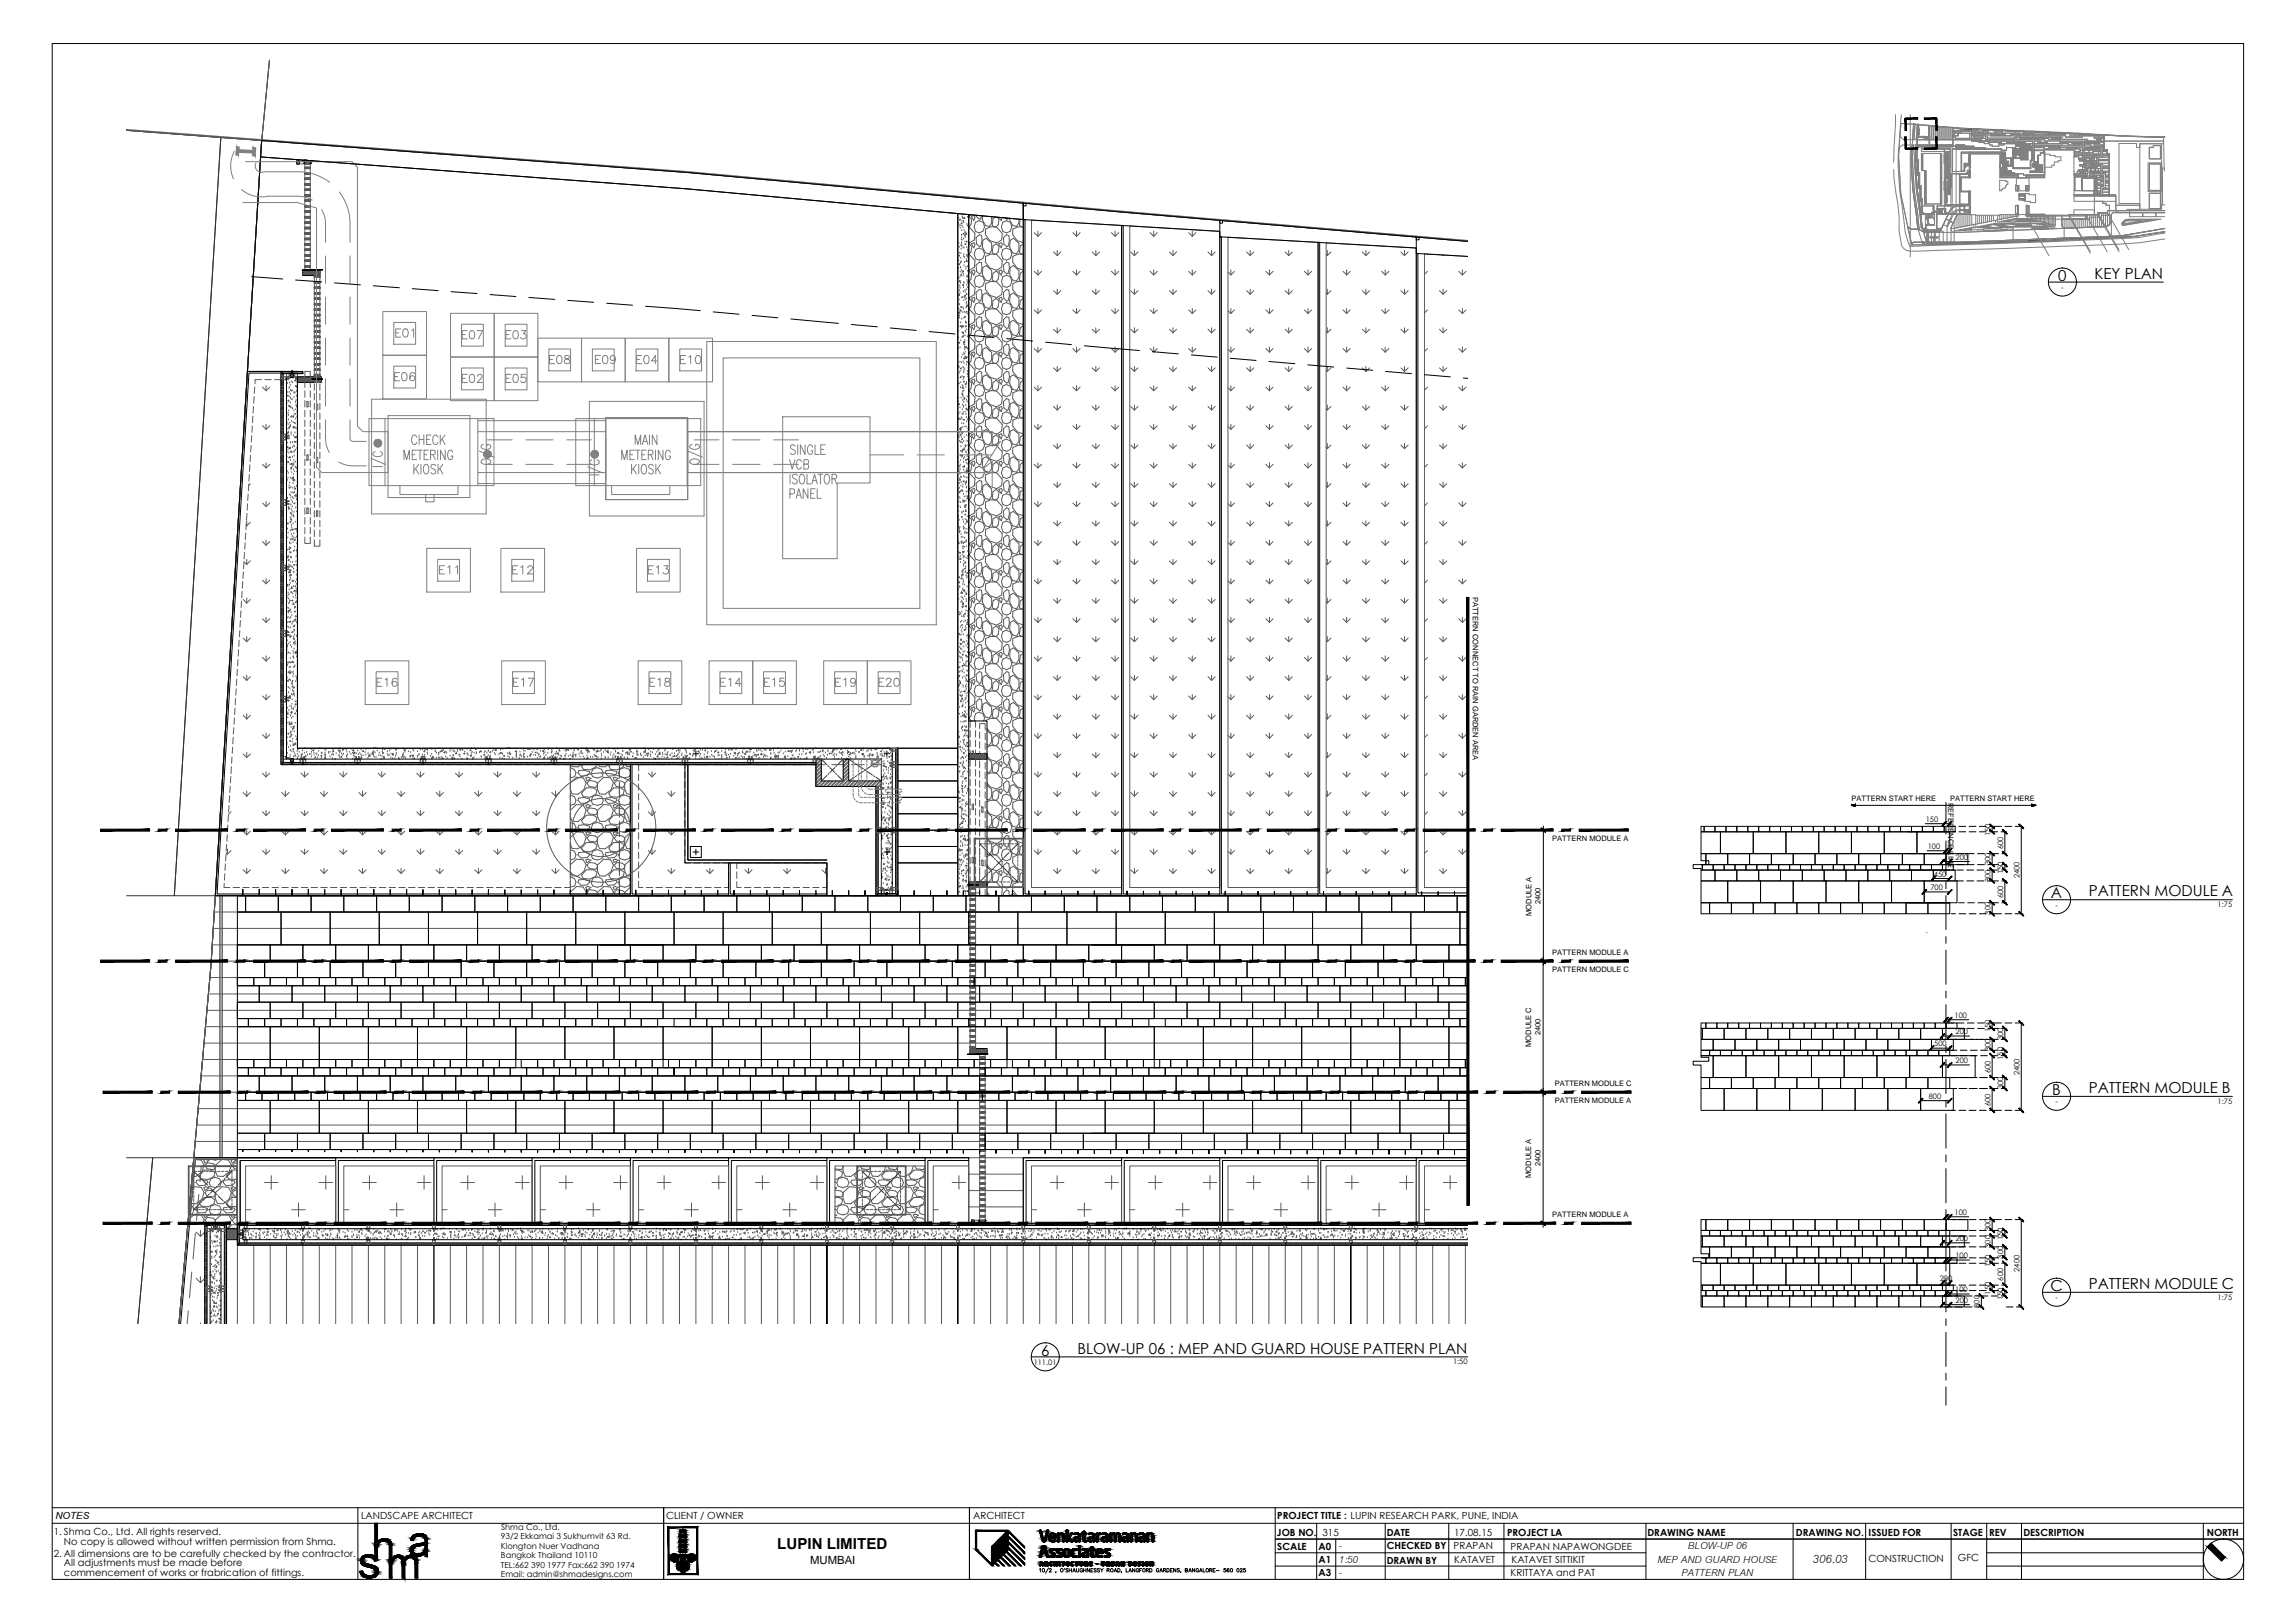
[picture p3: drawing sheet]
<svg xmlns="http://www.w3.org/2000/svg" width="841mm" height="594mm" viewBox="0 0 841 594" stroke-linecap="round" stroke-linejoin="round" font-family="sans-serif">
<defs><g id="words">
<text font-size="6.4" x="664.3" y="572.5">306.03</text>
<g font-size="5.5">
<text x="754.3" y="102.9">0</text>
<text x="767.6" y="102.1">KEY PLAN</text>
<text x="751.6" y="329.1">A</text>
<text x="765.4" y="328.3">PATTERN MODULE A</text>
<text x="752.1" y="401.1">B</text>
<text x="765.4" y="400.3">PATTERN MODULE B</text>
<text x="751.4" y="472.8">C</text>
<text x="765.4" y="472.1">PATTERN MODULE C</text>
<text x="381.5" y="496.5">6</text>
<text x="394.8" y="495.8">BLOW-UP 06 : MEP AND GUARD HOUSE PATTERN PLAN</text>
<text x="20.3" y="556.2">NOTES</text>
<text x="284.8" y="567.3">LUPIN LIMITED</text>
<text x="490.6" y="567.5">-</text>
<text x="618.6" y="567.4">BLOW-UP 06</text>
<text x="490.6" y="572.3">1:50</text>
<text x="607.4" y="572.4">MEP AND GUARD HOUSE</text>
<text x="490.6" y="577.1">-</text>
<text x="616.2" y="577.3">PATTERN PLAN</text>
</g>
<text font-size="4.1" x="296.9" y="573">MUMBAI</text>
<g font-size="3.6">
<text x="132.3" y="556.2">LANDSCAPE ARCHITECT</text>
<text x="244.1" y="556.2">CLIENT / OWNER</text>
<text x="356.6" y="556.2">ARCHITECT</text>
<text x="468" y="556.4">PROJECT TITLE : LUPIN RESEARCH PARK, PUNE, INDIA</text>
<text x="19.7" y="562.3">1. Shma Co., Ltd. All rights reserved.</text>
<text x="468" y="562.6">JOB NO.</text>
<text x="484.6" y="562.5">315</text>
<text x="508.2" y="562.6">DATE</text>
<text x="532.9" y="562.5">17.08.15</text>
<text x="552.3" y="562.6">PROJECT LA</text>
<text x="603.7" y="562.6">DRAWING NAME</text>
<text x="658.1" y="562.6">DRAWING NO.</text>
<text x="684.8" y="562.6">ISSUED FOR</text>
<text x="715.8" y="562.6">STAGE</text>
<text x="728.9" y="562.6">REV</text>
<text x="741.5" y="562.6">DESCRIPTION</text>
<text x="808.7" y="562.6">NORTH</text>
<text x="23.5" y="566">No copy is allowed without written permission from Shma.</text>
<text x="468.1" y="567.6">SCALE</text>
<text x="483.2" y="567.7">A0</text>
<text x="508.3" y="567.5">CHECKED BY</text>
<text x="532.7" y="567.4">PRAPAN</text>
<text x="553.6" y="567.5">PRAPAN NAPAWONGDEE</text>
<text x="19.7" y="570.1">2. All dimensions are to be carefully checked by the contractor.</text>
<text x="23.5" y="573.7">All adjustments must be made before</text>
<text x="483.2" y="572.5">A1</text>
<text x="508.2" y="572.7">DRAWN BY</text>
<text x="532.9" y="572.4">KATAVET</text>
<text x="553.9" y="572.4">KATAVET SITTIKIT</text>
<text x="684.7" y="572.1">CONSTRUCTION</text>
<text x="717.5" y="571.9">GFC</text>
<text x="23.5" y="577.1">commencement of works or frabrication of fittings.</text>
<text x="483.2" y="577.4">A3</text>
<text x="553.6" y="577.3">KRITTAYA and PAT</text>
</g>
<g font-size="3">
<text x="183.6" y="563.8">93/2 Ekkamai 3 Sukhumvit 63 Rd.</text>
<text x="183.6" y="560.4">Shma Co., Ltd.</text>
<text x="183.6" y="567.3">Klongton Nuer Vadhana</text>
<text x="183.6" y="570.7">Bangkok Thailand 10110</text>
<text x="183.6" y="574.4">TEL:662 390 1977 Fax:662 390 1974</text>
<text x="183.6" y="577.7">Email: admin@shmadesigns.com</text>
</g>
<g font-size="2.8">
<text x="755.4" y="106.2">-</text>
<text x="539.8" y="218.6" transform="rotate(90 539.8 218.6)">PATTERN CONNECT TO RAIN GARDEN AREA</text>
<text x="678.5" y="293.4">PATTERN START HERE</text>
<text x="714.7" y="293.4">PATTERN START HERE</text>
<text x="713.9" y="294.1" transform="rotate(90 713.9 294.1)">REFERENCE LINE</text>
<text x="705.7" y="301.1">150</text>
<text x="568.8" y="308.1">PATTERN MODULE A</text>
<text x="706.4" y="310.9">100</text>
<text x="729.4" y="306.1" transform="rotate(-90 729.4 306.1)">150</text>
<text x="734.1" y="311" transform="rotate(-90 734.1 311)">600</text>
<text x="716.6" y="314.9">200</text>
<text x="729.4" y="317" transform="rotate(-90 729.4 317)">300</text>
<text x="708.7" y="321.1">450</text>
<text x="729.4" y="323" transform="rotate(-90 729.4 323)">300</text>
<text x="734.1" y="320.1" transform="rotate(-90 734.1 320.1)">150</text>
<text x="740.1" y="321.8" transform="rotate(-90 740.1 321.8)">2400</text>
<text x="707.4" y="326">700</text>
<text x="734.1" y="329" transform="rotate(-90 734.1 329)">600</text>
<text x="561.2" y="335.4" transform="rotate(-90 561.2 335.4)">MODULE A</text>
<text x="564.5" y="331.1" transform="rotate(-90 564.5 331.1)">2400</text>
<text x="729.4" y="335" transform="rotate(-90 729.4 335)">300</text>
<text x="753.2" y="332.5">-</text>
<text x="812.7" y="332.3">1:75</text>
<text x="568.8" y="349.7">PATTERN MODULE A</text>
<text x="568.8" y="356.2">PATTERN MODULE C</text>
<text x="716.3" y="372.9">100</text>
<text x="561.1" y="383.4" transform="rotate(-90 561.1 383.4)">MODULE C</text>
<text x="564.5" y="379.1" transform="rotate(-90 564.5 379.1)">2400</text>
<text x="708.8" y="383.2">500</text>
<text x="716.6" y="378.8">200</text>
<text x="729.4" y="378.1" transform="rotate(-90 729.4 378.1)">150</text>
<text x="734.1" y="381" transform="rotate(-90 734.1 381)">300</text>
<text x="716.6" y="389.4">200</text>
<text x="729.4" y="385" transform="rotate(-90 729.4 385)">300</text>
<text x="734.1" y="388.1" transform="rotate(-90 734.1 388.1)">150</text>
<text x="729.4" y="393.1" transform="rotate(-90 729.4 393.1)">600</text>
<text x="740.1" y="393.8" transform="rotate(-90 740.1 393.8)">2400</text>
<text x="569.8" y="397.7">PATTERN MODULE C</text>
<text x="734.1" y="399" transform="rotate(-90 734.1 399)">300</text>
<text x="569.8" y="404.1">PATTERN MODULE A</text>
<text x="706.8" y="402.5">800</text>
<text x="729.4" y="405" transform="rotate(-90 729.4 405)">600</text>
<text x="753.2" y="404.4">-</text>
<text x="812.7" y="404.4">1:75</text>
<text x="561.1" y="431.4" transform="rotate(-90 561.1 431.4)">MODULE A</text>
<text x="564.5" y="427.1" transform="rotate(-90 564.5 427.1)">2400</text>
<text x="568.8" y="445.7">PATTERN MODULE A</text>
<text x="716.3" y="445">100</text>
<text x="716.6" y="454.6">200</text>
<text x="729.4" y="451" transform="rotate(-90 729.4 451)">300</text>
<text x="734.1" y="454.1" transform="rotate(-90 734.1 454.1)">150</text>
<text x="716.6" y="460.9">100</text>
<text x="729.4" y="457" transform="rotate(-90 729.4 457)">300</text>
<text x="734.1" y="461" transform="rotate(-90 734.1 461)">300</text>
<text x="729.4" y="464.1" transform="rotate(-90 729.4 464.1)">150</text>
<text x="740.1" y="465.8" transform="rotate(-90 740.1 465.8)">2400</text>
<text x="710.9" y="469.3">200</text>
<text x="716.5" y="473.3">100</text>
<text x="734.1" y="469" transform="rotate(-90 734.1 469)">600</text>
<text x="716.6" y="477.2">200</text>
<text x="725.4" y="479" transform="rotate(-90 725.4 479)">300</text>
<text x="729.4" y="474.2" transform="rotate(-90 729.4 474.2)">150</text>
<text x="734.1" y="476.2" transform="rotate(-90 734.1 476.2)">150</text>
<text x="753.2" y="476.2">-</text>
<text x="812.7" y="476.1">1:75</text>
<text x="378.8" y="499.9">111.01</text>
<text x="532.5" y="499.7">1:50</text>
</g>
</g></defs>
<!-- layer: 315-X-LA-Ground Floor|LA-Hard-Hatch -->
<g fill="none" stroke="#5a5a5a" stroke-width=".37">
<path d="M108.7 59.7l.1 .1M108.7 59.8l.4 .2M108.7 59.1l.1 .7M108.7 59l.3 .1M109 59l.1 .1M109.1 59h.2M109.1 60h.4M109.1 60h.5M109.4 59l.1 .1M109.5 59l.2 .2M109.7 59.1h.1M109.6 60h.1"/>
<path d="M109.6 59.6v.4M109.6 59.3h.1M109.6 59.2l.1 .4M109.6 59.1l.1 .1M109.6 59.5h.1M109.7 59h.1M111.7 59l.1 .1M111.7 59.8v.1M111.7 59.4v.1M111.8 59.9l.3 .1M111.8 59.6l-.1 .1M111.8 59.5l-.1 .2"/>
<path d="M111.8 59.2l-.1 .1M111.9 59.1l-.2 .1M112.1 59l-.2 .1M112.1 60h-.1M112.1 59l-.1 .1M112.2 60h.1M112.3 60h-.2M112.4 59l-.2 .1M112.5 60h-.1M112.5 59l-.1 .1M112.5 60h-.2M112.6 59l-.1 .1"/>
<path d="M112.6 59v.1M112.8 59l-.2 .1M113.1 60h-.6M113.1 60h-.2M113.2 60h.1M113.2 59l-.4 .1M113.3 59l-.1 .1M113.4 59v.1M113.5 60h-.4M113.5 60h-.1M113.5 59l-.1 .1M113.6 60h-.1"/>
<path d="M113.6 60h.1M113.6 59.2h.1M113.6 59l-.1 .1M113.7 59l-.1 .1M113.7 59.7l-.1 .1M113.7 59.5l-.1 .2M113.7 59.3v.2M113.7 59.8l-.1 .1M113.7 59.3h-.1M113.7 59.9l-.1 .1M108.7 60h.1M111.8 79.6l-.1 .1"/>
<path d="M111.8 79.4l-.1 .2M111.8 77.6v.2M111.8 75.4l-.1 .4 1.1-.1M111.8 75.3h.1M111.8 75.5h-.1M111.8 73.6v.2M111.8 73.6l-.1 .1M111.8 73.5l-.1 .1M111.8 71.7h.1M111.8 71.5l-.1 .2M111.8 71.4l-.1 .1M111.8 69.6l.7 .1"/>
<path d="M111.8 69.5h.1M111.8 69.3h-.1M111.8 67.6v.1M111.8 67.5l-.1 .2M111.8 65.4v.2M111.8 65.5h-.1M111.8 65.3h-.1M111.8 63.7v.1M111.8 63.6l-.1 .1M111.8 63.5l-.1 .1M111.8 61.7h.2M111.8 61.5l-.1 .2"/>
<path d="M111.8 61.5h-.1M111.8 61.4l-.1 .1M111.8 79.8h.1M111.8 79.7h.1M111.8 67.3h-.1M111.8 65.7l-.1 .1M111.8 79.3l-.1 .1 .2-.1M111.8 71.3l-.1 .1M111.8 69.3l-.1 .1M111.8 67.7h.2M111.8 67.3l-.1 .2M111.8 65.7h.2"/>
<path d="M111.8 65.3l-.1 .1M111.9 71.7l-.1 .1M111.9 71.3h-.1M111.9 69.3h.1M111.9 67.3l-.2 .1M111.9 65.3h.1M111.9 73.7v.1M111.9 73.3l-.2 .1M111.9 71.7v.1M111.9 63.7v.1M111.9 61.7l-.1 .1M111.9 61.3l-.2 .1"/>
<path d="M112 77.7h.1M112 73.3h-.3M112 69.3l-.3 .2M112 65.3h-.2M112 61.3h-.2M112 77.3l-.3 .2M112 67.7l-.1 .1M112 67.3h.1M112 65.7l-.1 .1M112 63.3l-.3 .2M112.1 79.7l-.1 .1M112.1 77.3l-.3 .2"/>
<path d="M112.1 75.3h-.1M112.1 71.7l-.1 .1M112.1 71.3h-.2M112.1 63.3l-.4 .1M112.1 61.3h-.1M112.1 73.7l-.1 .1M112.1 65.7l-.1 .1M112.1 63.8h.2M112.1 63.7l-.1 .1M112.1 79.7v.1M112.1 79.3h.1M112.1 77.7l-.1 .1"/>
<path d="M112.1 75.3h.1M112.1 69.3h.1M112.1 67.7l-.1 .1M112.1 67.3h.1M112.1 65.3h.1M112.2 73.7l-.1 .1M112.2 75.3h-.1M112.2 67.3h-.1M112.2 65.7l-.1 .1M112.3 79.7l-.2 .1M112.3 79.3h-.2M112.3 77.7l-.2 .1"/>
<path d="M112.3 69.3h-.2M112.3 67.8h.1M112.3 67.7l-.2 .1M112.3 65.3h.1M112.3 65.3h-.2M112.3 79.3h.1M112.3 79.7v.1M112.3 77.8h.1M112.3 77.3h-.2M112.3 75.3h-.1M112.3 73.7l-.1 .1M112.3 71.7l-.2 .1"/>
<path d="M112.3 69.3h.2M112.3 67.3h-.1M112.3 65.7l-.1 .1M112.3 63.3h-.2M112.3 61.7l-.3 .1M112.3 61.3h-.3M112.4 79.7h.1M112.4 79.3h-.1M112.4 77.7l-.1 .1M112.4 75.3h-.1M112.4 73.7l-.1 .1M112.4 71.8h.1"/>
<path d="M112.4 71.7h.1M112.4 69.3h-.1M112.4 67.3h.1M112.4 65.7v.1M112.4 79.8h.1M112.5 75.3h-.1M112.5 73.7l-.1 .1M112.5 71.3h-.6M112.5 69.3h-.1M112.5 67.7v.1M112.5 65.3h.1M112.5 63.7l-.1 .1"/>
<path d="M112.6 79.8h.2M112.6 79.3h.1M112.6 77.7h.1M112.6 77.3h-.3M112.6 77.3h-.2M112.6 75.3h.1M112.6 73.7h.1M112.6 71.3h-.1M112.6 69.7l-.1 .1M112.6 67.3h.2M112.6 65.7l-.1 .1M112.6 63.7h.1"/>
<path d="M112.6 63.3h-.2M112.6 61.7l-.2 .1M112.6 61.7l-.3 .1M112.6 61.3h-.2M112.6 61.3h-.3M112.6 79.3h.2M112.7 71.7l-.1 .1M112.7 69.7l-.2 .1M112.7 61.7l-.1 .1M112.8 77.3h-.2M112.8 73.3h-.8M112.8 71.7l-.2 .1"/>
<path d="M112.8 69.3h-.2M112.8 67.7l-.2 .1M112.8 65.3h-.2M112.8 61.3h-.2M112.8 77.3h.1M112.8 75.7v.1M112.8 73.3h.1M112.8 71.3h.1M112.8 69.7v.1M112.8 63.3h.1M112.8 61.7v.1M112.8 61.3h.1"/>
<path d="M112.9 79.7l-.2 .1M112.9 71.3h-.4M112.9 63.3h-.6M112.9 77.7l-.1 .1M112.9 77.3h.1M112.9 75.7v.1M112.9 73.3h.1M112.9 71.7h.3M112.9 69.3h.1M112.9 67.7v.1M112.9 65.3h.1M112.9 63.7v.1"/>
<path d="M112.9 63.3h.1M112.9 69.7l-.2 .1M112.9 67.3h-.2M112.9 61.7l-.2 .1M112.9 61.3h-.1M113 79.7l-.1 .1M113 79.3h-.1M113 75.3h-.1M113 73.7l-.1 .1M113 71.3h-.1M113 69.7l-.1 .1M113 65.7l-.1 .1"/>
<path d="M113 65.3h-.1M113 61.7l-.1 .1M113 61.3h-.1M113 77.7l-.3 .1M113 75.3h-.4M113 73.7l-.4 .1M113 75.7l-.2 .1M113 73.3h-.2M113 65.7l-.4 .1M113 63.7l-.4 .1M113 63.3h-.1M113.1 75.7l-.2 .1"/>
<path d="M113.1 73.3h-.2M113.1 67.3h-.2M113.1 73.7l-.1 .1M113.1 65.7l-.1 .1M113.1 63.7l-.1 .1M113.2 79.7l-.3 .1M113.2 79.3h-.2M113.2 77.8h.2M113.2 77.7l-.2 .1M113.2 75.3h-.2M113.2 69.3h-.2M113.2 67.3h.4v.2"/>
<path d="M113.2 67.3h-.1M113.2 65.3h-.2M113.2 71.8l.5-.2-.1 .2M113.2 73.7l-.1 .1M113.2 67.7l-.1 .1M113.2 63.7l-.1 .1M113.2 75.3h.1M113.2 65.8h.1M113.2 65.7l-.1 .1M113.3 69.7l-.4 .1M113.3 69.3h-.1M113.3 67.7l-.1 .1"/>
<path d="M113.3 61.3h-.4M113.3 77.3h-.5M113.3 73.3h-.2M113.3 65.3h-.1M113.4 75.7l-.3 .1M113.4 75.7l-.1 .1M113.4 75.3h-.2M113.4 69.7l-.1 .1M113.4 61.7l-.5 .1M113.4 61.7l-.1 .1M113.4 61.3h-.1M113.5 79.3h-.3"/>
<path d="M113.5 77.3h-.2M113.5 75.7l-.1 .1M113.5 75.3h-.1M113.5 73.7l-.3 .1M113.5 73.3h-.2M113.5 71.3l.1 .1M113.5 71.3h-.6M113.5 71.3h-.1M113.5 69.3l.1 .1M113.5 67.7l-.2 .1M113.5 67.3h-.1M113.5 65.3h.2"/>
<path d="M113.5 65.7l-.2 .1M113.5 63.3l.1 .1M113.5 63.3h-.6M113.5 61.7l-.1 .1M113.5 63.3h-.1M113.5 79.7l.2-.1-.5 .2M113.5 79.3h.2M113.5 77.3l.1 .2M113.5 77.8h.1M113.5 77.3h.1M113.5 77.3h-.1M113.5 73.7v.1"/>
<path d="M113.5 73.3h.1M113.5 69.7l-.1 .1M113.5 67.7v.1M113.5 65.3h.1M113.5 61.7v.1M113.5 61.3l.1 .2M113.5 61.3h-.1M113.6 79.3h.1M113.6 73.3h-.2M113.6 73.3h.1M113.6 69.5v.3M113.6 71.3h-.1"/>
<path d="M113.6 63.3h-.1M113.6 61.3h.1M113.7 77.8h.1M113.7 69.8h.1M113.7 61.8h.1M113.7 73.3l-.2 .5M113.7 65.3l-.3 .5M113.7 63.6l-.5 .2M113.7 60h.1M113.7 79.7l-.1 .1M113.7 79.5l-.1 .1M113.7 79.4l-.1 .1"/>
<path d="M113.7 79.3l-.1 .1M113.7 77.5l-.1 .2M113.7 75.7v.1M113.7 75.4l-.2 .4M113.7 75.3l-.1 .2M113.7 75.7l-.1 .1M113.7 75.6l-.3 .2M113.7 75.3h-.3M113.7 73.7v.1M113.7 73.6l-.1 .2M113.7 73.3h-.1M113.7 71.5l-.1 .1"/>
<path d="M113.7 71.4l-.1 .1M113.7 69.4l-.1 .1M113.7 69.7l-.2 .1M113.7 67.7l-.2 .1M113.7 67.5l-.1 .1M113.7 67.3l-.1 .1M113.7 65.7l-.1 .1M113.7 63.7v.1M113.7 63.7l-.1 .1M113.7 65.5h-.1M113.7 63.5l-.1 .1M113.7 63.4l-.1 .1"/>
<path d="M113.7 61.5h-.1M113.7 61.7l-.2 .1M113.7 61.6l-.1 .1M113.7 61.4h-.1M113.7 61.7l-.1 .1M351.4 80h.1M352.6 79.4h.1M352.6 79.8h.1M353.5 79.6l.1 .4h-.5zM354.5 79.6h.1M355 79.3l1.1 1-.3 2-.8 .8M355.8 78.6l-.8 .3"/>
<path d="M356 79.3l1-.4 .3 .7-.4 1.2zM357.8 78.9l.1 .5 1 .9 .5-.1 .3-1.2M360.1 79.1l-.1 1.4 1.1 2.1 1.4 .4 .9-1.3v-2.3M364.8 79.5l-.9 .6-.3 2.5 .9 .5h.6l.7-.8 .3-2-.8-.8M366.2 79.6l.7 1.2 .3-1.1M368.4 79.8l.5 .5 .5-.1v-.3M370 80v.5l1.1 2.1 1.4 .4 .9-1.3v-1.5M111 98.9v.1M111.3 98.9l-.3 .3 .4-.3M111.5 98.9l-.5 .5M111.6 98.9l-.6 .6M111.7 99l.1 .1"/>
<path d="M111.7 95.8h.1M111.7 93.5h.1M111.7 93.4v.1M111.7 91.4l.1-.1-.1 .3M111.7 83.5v.1M111.8 99.3v.1M111.8 99.7l-.1 .3M111.8 95.6l-.1 .1M111.8 95.5l-.1 .1M111.8 93.6l-.1 .1M111.8 91.6l-.1 .1M111.8 91.3h-.1"/>
<path d="M111.8 91.5h-.1M111.8 89.5v.1M111.8 89.6h-.1M111.8 89.4l-.1 .1M111.8 87.6l-.1 .1M111.8 87.4l-.1 .2M111.8 87.4h-.1M111.8 85.6l.2 .1M111.8 85.5l-.1 .1M111.8 83.6l-.1 .1M111.8 83.3h.1M111.8 81.6l-.1 .2"/>
<path d="M111.8 81.5h.1M111.8 99.5l-.1 .2M111.8 98.9l-.8 .8M111.8 97.8h.1M111.8 97.7h.1M111.8 91.8h.1M111.8 91.7h.1M111.8 89.3h.1M111.8 87.7l-.1 .1M111.8 85.3h.1M111.8 85.2l-.1 .2M111.8 81.3l-.1 .2"/>
<path d="M111.8 81.3l-.1 .1M111.8 93.2v.1M111.8 89.3l-.1 .1M111.8 85.2l-.1 .4M111.9 98.9l-.9 .9M111.9 99.1l-.2 .2M111.9 89.7l-.1 .1M111.9 81.7l-.1 .1M111.9 100h-.1M111.9 93.7l-.2 .1M111.9 91.3h.2M111.9 89.7v.1"/>
<path d="M111.9 87.7l-.1 .1M111.9 85.7l-.1 .1M111.9 83.7l-.2 .1M111.9 81.7v.1M112 95.7h.1M112 93.2v.1M112 93.7l-.3 .1M112 83.3h.1M112 83.7l-.3 .1M112 100h-.1M112 97.7v.1M112 97.3l-.2 .3"/>
<path d="M112 95.3l-.2 .1M112 87.7v.1M112 87.3l-.3 .1M112 85.2v.1M112.1 98.9l-1.1 1.1M112.1 97.3h-.4M112.1 95.3l-.4 .1M112.1 89.7l-.1 .1M112.1 89.3h.1M112.1 87.3h-.4M112.1 81.8h.2M112.1 81.7l-.1 .1"/>
<path d="M112.1 81.3h.1M112.1 100h-.1M112.1 99l-.2 .1M112.1 95.7l-.1 .1M112.1 93.2v.1M112.1 91.7l-.1 .1M112.1 91.3h-.1M112.1 83.3h.1M112.1 98.9l-1.1 1.2M112.1 97.7l-.1 .1M112.1 89.7v.1M112.1 87.7l-.1 .1"/>
<path d="M112.1 85.2v.1M112.2 99l-.1 .1M112.2 91.3h-.1M112.2 97.7l-.1 .1M112.2 95.7l-.1 .1M112.2 93.2l-.1 .1M112.2 89.3h-.1M112.2 87.7l-.1 .1M112.2 85.2l-.1 .1M112.2 83.3h-.1M112.2 81.3h-.1M112.2 100h.2"/>
<path d="M112.3 99l-.1 .1M112.3 91.8h.1M112.3 91.7l-.2 .1M112.3 89.7l-.2 .1M112.3 98.9l-1.3 1.3M112.3 97.7l-.1 .1M112.3 95.7l-.1 .1M112.3 95.3h-.2M112.3 93.2l-.1 .1M112.3 91.3h-.1M112.3 89.3h-.1M112.3 89.7v.1"/>
<path d="M112.3 87.7l-.1 .1M112.3 85.7l-.3 .1M112.3 85.2l-.1 .1M112.3 83.7l-.3 .1M112.3 83.3h-.1M112.3 81.3h-.1M112.3 100h-.2M112.4 99l-.1 .1M112.4 97.7h.1M112.4 97.3h-.1M112.4 97.3h-.3M112.4 95.7l-.1 .1"/>
<path d="M112.4 93.2l-.1 .1M112.4 91.3h-.1M112.4 89.3h.1M112.4 87.7l-.1 .1M112.4 85.2l-.1 .1M112.4 83.3h-.1M112.4 81.3h.1M112.4 98.9l-1.4 1.4M112.5 95.7v.1M112.5 93.7l-.5 .1M112.5 93.2l-.1 .1M112.5 91.7v.1"/>
<path d="M112.5 91.3h.1M112.5 89.7l-.2 .1M112.5 87.7l-.1 .1M112.5 85.2l-.1 .1M112.5 83.3h.1M112.5 81.7v.1M112.5 99l-.1 .1M112.6 97.3h-.2M112.6 97.7l-.2 .1M112.6 93.2h.1M112.6 91.3h.2M112.6 93.7l-.1 .1"/>
<path d="M112.6 89.8h.2M112.6 89.7l-.1 .1M112.6 87.7h.1M112.6 87.3h-.5M112.6 85.2h.1M112.6 85.7l-.2 .1M112.6 83.7l-.3 .1M112.6 83.7l-.2 .1M112.6 81.3h.3M112.6 100h.1M112.6 98.9l-1.6 1.6M112.6 97.8h.3"/>
<path d="M112.6 99l-.1 .1M112.6 87.8h.3M112.6 85.3h.3M112.6 97.7l-.1 .1M112.6 99v.1M112.6 95.3h-.3M112.7 98.9l-1.7 1.7M112.7 95.7l-.1 .1M112.7 83.3h-.1M112.7 81.7l-.1 .1M112.7 93.7l-.2 .1M112.7 85.7l-.4 .1"/>
<path d="M112.8 97.3h-.2M112.8 91.7l-.2 .1M112.8 89.3h-.2M112.8 83.7l-.2 .1M112.8 81.7l-.2 .1M112.8 95.3h.1M112.8 93.7v.1M112.8 87.3h.1M112.8 85.7v.1M112.8 83.7v.1M112.8 100h-.1M112.9 98.9l-1.9 1.8"/>
<path d="M112.9 95.3h-.5M112.9 89.7l-.2 .1M112.9 87.3h-.6M112.9 97.3h-.1M112.9 95.7v.1M112.9 99v.1M112.9 93.2v.1M112.9 91.7h.1M112.9 89.3h.1M112.9 87.3h.1M112.9 85.7v.1M112.9 83.3h.1"/>
<path d="M112.9 81.7h.1M112.9 98.9l-1.9 2M112.9 93.7l-.2 .1M112.9 100h-.1M113 99l-.3 .1M113 95.3h-.1M113 93.7l-.1 .1M113 89.7l-.1 .1M113 83.7l-.1 .1M113 95.7l-.4 .1M113 93.2l-.4 .1M113 91.3h-.3"/>
<path d="M113 87.3h-.1M113 83.3h-.4M113 81.3h-.1M113 100h.1M113.1 87.3h.6l-.1 .2M113.1 87.3h-.2M113.1 98.9l-2 2M113.1 95.7l-.1 .1M113.1 91.3h-.1M113.1 83.3h-.1M113.1 81.7l-.1 .1M113.1 81.3h-.1"/>
<path d="M113.2 97.7l-.1 .1M113.2 93.2l-.2 .1M113.2 91.8h.5M113.2 91.7l-.2 .1M113.2 89.3h-.2M113.2 87.7l-.1 .1M113.2 85.2l-.1 .1M113.2 81.8l.5-.2-.1 .2M113.2 91.3h-.1M113.2 89.7l-.3 .1M113.2 81.7l-.1 .1M113.2 98.9l-2 2"/>
<path d="M113.2 95.7l-.1 .1M113.2 93.2v.1M113.2 87.7v.1M113.2 85.2v.1M113.2 83.3h-.1M113.2 81.3h-.1M113.2 99l-.1 .1M113.3 95.7l-.1 .1M113.3 85.7l-.6 .1M113.3 97.3h-.5M113.3 93.2l-.1 .1M113.3 83.3h-.1"/>
<path d="M113.3 100h-.2M113.3 99h.1M113.4 85.3h.2M113.4 85.2l-.2 .1M113.4 83.7l-.1 .1M113.4 83.7l-.6 .1M113.4 81.3h.1M113.4 81.3h-.2M113.4 98.9l-2 2M113.5 97.3h-.2M113.5 95.7l-.2 .1M113.5 97.7l-.1 .1"/>
<path d="M113.5 95.3h.1M113.5 95.3h-.6M113.5 93.3l.2 .1M113.5 93.2l-.2 .1M113.5 93.7l-.1 .1M113.5 95.3h-.1M113.5 91.3h-.3M113.5 87.7l-.1 .1M113.5 85.2l-.1 .1M113.5 85.7l-.2 .1M113.5 83.7l-.1 .1M113.5 83.3h.2"/>
<path d="M113.5 83.3h-.2M113.5 81.3h-.1M113.5 98.9l-2 2M113.5 97.3h.1M113.5 93.7v.1M113.5 93.7l-.6 .1M113.5 91.7l-.1 .1M113.5 91.3h.1M113.5 89.3h-.1M113.5 85.7v.1M113.5 87.3h.1M113.5 99l-.1 .1"/>
<path d="M113.6 99.8v.1M113.6 97.3h-.2M113.6 97.3h.1M113.6 93.2v.1M113.6 83.3h.1M113.6 81.4l.1 .1M113.6 99l-.1 .1M113.7 85.8h.1M113.7 93.8h.1M113.7 99l-.1 .1M113.7 97.4l-.2 .4h-.3M113.7 89.4l-.2 .4h-.3"/>
<path d="M113.7 87.6l-.5 .2M113.7 97.7l-.1 .1M113.7 99.9l-.4 .1M113.7 97.3l-.1 .1M113.7 95.7v.1M113.7 95.5l-.2 .3M113.7 95.3l-.1 .1M113.7 95.4l-.1 .1M113.7 93.5l-.1 .1M113.7 93.5h-.1M113.7 93.7l-.2 .1M113.7 91.5l-.1 .1"/>
<path d="M113.7 93.7l-.1 .1M113.7 91.3l-.1 .2M113.7 91.3h-.1M113.7 91.4h-.1M113.7 89.6l-.1 .2M113.7 89.4h-.1M113.7 89.3h-.5M113.7 87.7l-.1 .1M113.7 87.5l-.1 .1M113.7 85.2l-.1 .3M113.7 85.7l-.2 .1M113.7 85.5l-.1 .2"/>
<path d="M113.7 85.5h-.1M113.7 83.7v.1M113.7 83.4l-.2 .4M113.7 85.7l-.1 .1M113.7 83.7l-.1 .1M113.7 83.6l-.3 .2M113.7 81.5l-.1 .1M113.7 81.3l-.1 .1M113.7 100h-.1M113.7 99.5v.1M113.7 99.1v.3M113.7 99.3h-.1"/>
<path d="M113.7 98.9l-2 2M114 98.9l-2.1 2M114.2 98.9l-2 2 2.1-2M114.5 98.9l-2.1 2M114.6 98.9l-2 2M114.7 98.9l-2 2 2.1-2M115 98.9l-2 2M115.1 98.9l-2 2M115.2 99l.1-.1-2 2M115.2 99l-2 1.9M115.2 99.5v.1M115.2 99.2v.2"/>
<path d="M115.3 99.9h-.1M115.3 99.7l-.1 .2M115.3 99.7h-.1M115.3 99.5v.1M115.3 99l-.1 .1M115.4 99.9h-.1M115.4 99l-1.9 1.9M115.4 98.9l-.1 .1M115.5 99.9h-.3M115.7 99l-2.1 1.9M115.8 99.9h-.1M115.8 99h.1"/>
<path d="M115.9 99.9h-.1M116 99.9h.1M116 99.9h-.2M116 98.9l-2 2M116 98.9v.1M116.1 98.9l-2 2M116.1 98.9h.1M116.2 99l-1.9 1.9M116.2 99.9h-.2M116.2 99.9h.1M116.4 99l-2 1.9M116.4 98.9l-.2 .1"/>
<path d="M116.6 98.9l-2 2M116.6 98.9l-.1 .1M116.7 98.9h.2l-2 2M116.7 98.9l-2 2M116.7 99.9h-.5M117 98.9l-.2 .1M117.1 99.9h-.3M117.1 99.6l-1.2 1.3M117.1 99.4l-1.4 1.5M117.1 98.9l-2 2M117.1 99.8l-1.1 1.1M117.1 99.3l.1-.1-1.8 1.7"/>
<path d="M117.1 99.1v.2M117.2 98.9l-1.8 2M117.2 98.9l-2 2M117.2 99.9h.1M117.2 99.9l-1 1M117.2 99.9h-.1M117.2 99.6l-.1 .1M117.2 99.4l-.1 .1M117.2 99.8l-.1 .1M117.2 99h-.1M351 91h.1M351 93.5h.3l-.3 .2"/>
<path d="M351.1 89.1h.1M351.2 98.5h.1M351.3 81.8h.1M351.3 95.6h.1M351.4 82.7h.1M351.4 89.1h.1M351.5 90.5h.1M351.6 92.7h.1M351.6 80.5l.4-.1-.2 .3zM351.6 93.8h.1M351.6 96.6l.1 .3h-.3zM351.8 82.7h.1"/>
<path d="M351.9 99.7h.1M351.9 83.6h.1M352 98h.1M352 96.3h.1M352 98.2h.1M352.1 94.6h.1M352.1 92.9h.1M352.1 96.3h.1M352.1 89.9l.4-.1-.1 .3zM352.2 91.3h.1M352.2 95.8h.1M352.3 89.6h.1"/>
<path d="M352.3 87.9h.1M352.3 99.1h.1M352.3 89h.1M352.4 86.2h.1M352.4 84.5h.1M352.4 87.2h.1M352.5 81.6v.3h-.3zM352.5 82.8h.1M352.5 88h.1M352.6 81.1h.1M352.6 99.9h.1M352.7 99.3l.4-.1-.1 .3z"/>
<path d="M352.8 80.1h.1M352.9 83.3h.1M352.9 90.7h.1M353.1 94h.1M353.1 81.1h.1M353.1 87.5h.1M353.2 81.6h.1M353.2 85.8l-.1-.3-.2 .3h.3M353.2 93.2h.1M353.3 90.9h.1M353.3 97.4h.1M353.3 84.5h.1"/>
<path d="M353.4 96.2h.1M353.4 86.2l.3-.1v.3zM353.5 94.3h.1M353.5 85.4h.1M353.6 88.6h.1M353.7 87h.1M353.7 85.2h.1M353.9 89.3v.3h-.3zM353.9 98.5h.1M353.9 95.7l.4-.2-.1 .3zM354 97.9h.1M354.2 85.4v.4h-.4z"/>
<path d="M354.2 88.7h.1M354.2 90.7h.1M354.3 95.1h.1M354.3 93.9h.1M354.3 82.2h.1M354.3 88.6h.1M354.5 91.6l.3-.4 .1 .4zM354.5 99.3h.1M354.5 97.6h.1M354.5 82.8h.1M354.5 93.1l.1 .3h-.3zM354.6 96h.1"/>
<path d="M354.6 82.5l.4-.1-.1 .3zM354.7 94.3h.1M354.8 92.6h.1M354.8 94.1h.1M354.8 90.9h.1M354.8 92.3h.1M354.9 89.2h.1M354.9 87.5h.1M354.9 96h.1M355 85.8h.1M355 93.2l2.3 2.3-.2 2.4-1.8 1.1-.3-.1M355 83.2l2.3 2.3-.2 2.4-1.8 1.1-.3-.1"/>
<path d="M355 89.4l1.1 .9-.3 2-.8 .8M355 99.3l1.1 1-.3 2-.8 .8M356 99.3l1-.4 .3 .7-.4 1.2zM356 89.3l1-.4 .3 .7-.4 1.2zM357.7 97.1l1.2-1.1 .8 .3 .2 1.9-.5 2-.5 .1-1-.9zM357.7 87.1l1.2-1.1 .8 .3 .2 1.9-.5 2-.5 .1-1-.9zM358.9 80.8l-1.4 .6-.5 1.7 .5 1.7 1.4 .5 1.3-.6 .6-1.6-.5-1.6-1.4-.6M358.9 90.8l-1.4 .6-.5 1.7 .5 1.7 1.4 .5 1.3-.6 .6-1.6-.5-1.6-1.4-.6M360.2 88l1.2-.7 2 1.8v2.6l-.9 1.3-1.4-.4-1.1-2.1zM360.2 98l1.2-.7 2 1.8v2.6l-.9 1.3-1.4-.4-1.1-2.1zM361.2 93.9l1.9-.8 2.1 .1 2.1 2.3-.2 2.4-1.8 1.1-2.5-.8-1.7-2.2zM361.2 83.9l1.9-.8 2.1 .1 2.1 2.3-.2 2.4-1.8 1.1-2.5-.8-1.7-2.2z"/>
<path d="M363.9 90.1l1.2-.8 1 1-.3 2-.7 .8h-.6l-.9-.5zM366 99.3l1-.4 .3 .7-.4 1.2zM366 89.3l1-.4 .3 .7-.4 1.2zM367.7 97.1l1.2-1.1 .8 .3 .2 1.9-.5 2-.5 .1-1-.9zM367.7 87.1l1.2-1.1 .8 .3 .2 1.9-.5 2-.5 .1-1-.9zM368.9 80.8l-1.4 .6-.5 1.7 .5 1.7 1.4 .5 1.3-.6 .6-1.6-.5-1.6-1.4-.6M368.9 90.8l-1.4 .6-.5 1.7 .5 1.7 1.4 .5 1.3-.6 .6-1.6-.5-1.6-1.4-.6M370.2 88l1.2-.7 2 1.8v2.6l-.9 1.3-1.4-.4-1.1-2.1zM370.2 98l1.2-.7 2 1.8v2.6l-.9 1.3-1.4-.4-1.1-2.1zM373.8 80.3l-.2 2.3 1.4 .5M375 93.2l-1.9-.1-1.9 .8-.1 2.1 1.7 2.2 2.2 .7M375 83.2l-1.9-.1-1.9 .8-.1 2.1 1.7 2.2 2.2 .7"/>
<path d="M375 99.3l-1.1 .8-.3 2.5 1.4 .5M375 89.4l-1.1 .7-.3 2.5 1.4 .5M113.7 100h.1M113.8 100.9l2.1-2-2 2M115.2 119.7h.2M115.2 113.6v.1M115.2 109.6h.1M115.2 109.4h.1M115.2 105.2h.1M115.3 101.3l-.1 .1M115.3 119.4l-.1 .3M115.3 119.2l-.1 .2"/>
<path d="M115.3 117.5l.1 .1M115.3 117.6h-.1M115.3 117.3l-.1 .1M115.3 117.2h.1M115.3 115.4v.1M115.3 115.3l-.1 .2M115.3 115.1l-.1 .1M115.3 115.6h-.1M115.3 113.3h.1M115.3 113.4l-.1 .1M115.3 111.3l-.1 .3M115.3 111.2l-.1 .1"/>
<path d="M115.3 109.5l-.1 .1M115.3 109.2h-.1M115.3 107.1l-.1 .1M115.3 105.3l-.1 .3h.3M115.3 105.6h-.1M115.3 103.5l-.1 .2M115.3 103.2l-.1 .1M115.3 103.3l-.1 .1M115.3 103.4l-.1 .1M115.3 103.6l-.1 .1M115.3 103.2h-.1M115.3 101.5l.1 .1"/>
<path d="M115.3 101.4l-.1 .1M115.4 101.2l-.2 .1 .4-.1M115.4 101.6h-.2M115.4 119.2h-.2M115.4 119.2h-.1M115.4 117.6h-.1M115.4 115.6h-.1M115.4 113.6l-.1 .1M115.4 111.2h-.2M115.4 111.6l-.1 .1M115.4 109.2l-.2 .1 .2-.1M115.4 107.6h-.1"/>
<path d="M115.4 103.2h-.2M115.4 103.6l-.1 .1M115.4 119.2h.1M115.4 117.2l-.2 .3M115.4 115.1v.1M115.4 113.1l-.2 .1M115.4 113.1l-.1 .1M115.4 111.6l-.2 .1M115.4 111.2h.1M115.4 109.2h.1M115.4 105.1v.1M115.4 103.2h-.1"/>
<path d="M115.5 107.6h-.3M115.5 115.1l-.2 .2M115.5 105.1l-.2 .2M115.5 119.2h-.1M115.5 113.6l-.1 .1M115.6 107.1l-.4 .4M115.6 117.6h-.2M115.6 117.2h-.2M115.6 111.6l-.2 .1M115.6 111.2h-.2M115.6 109.6h-.2M115.6 101.6h-.2"/>
<path d="M115.6 119.6l.1 .1M115.6 111.6l.1 .1M115.6 111.2h.1M115.6 109.6h.1M115.6 109.2h.1M115.6 107.1l.1 .1M115.6 105.6h.1M115.6 105.1v.1M115.7 115.1v.1M115.7 113.6l-.2 .1M115.7 109.2h-.3M115.7 107.6h.1"/>
<path d="M115.7 107.6h-.3M115.7 103.6l-.4 .1M115.7 107.6h-.1M115.7 103.2h-.3M115.7 113.6v.1M115.7 105.6h.1M115.8 101.2h-.1M115.8 119.6l-.1 .1M115.8 119.2h-.2M115.8 117.6h-.2M115.8 117.2h-.2M115.8 115.6h-.5"/>
<path d="M115.8 115.1l-.1 .1M115.8 113.1l-.2 .1M115.8 111.6l-.1 .1M115.8 107.1l-.1 .1M115.8 105.1l-.1 .1M115.8 119.2h-.3M115.8 115.6h-.4M115.8 113.6h.1M115.8 113.1l-.4 .1M115.8 111.2h.1M115.8 103.6l-.1 .1M115.8 103.2h-.1"/>
<path d="M115.8 101.6h-.2M115.9 105.6h-.1M115.9 105.1l-.1 .1M115.9 101.2h-.1M115.9 119.6l-.1 .1M115.9 115.1l-.1 .1M115.9 109.6h-.1M115.9 107.1l-.1 .1M116 113.6l-.1 .1M116 111.7h.2M116 111.6l-.2 .1M116 107.6h-.2"/>
<path d="M116 115.1l-.1 .1M116 111.2h-.1M116 107.1l-.1 .1M116 105.6h-.1M116 105.1l-.1 .1M116 101.2h-.1M116 109.6h-.1M116.1 115.1l-.1 .1M116.1 113.6l-.1 .1M116.1 107.6h-.1M116.1 105.6h-.1M116.1 105.1l-.1 .1"/>
<path d="M116.1 107.1l-.1 .1M116.2 119.6l-.3 .1M116.2 119.2h-.4M116.2 117.6h-.4M116.2 117.2h-.4M116.2 115.1l-.1 .1M116.2 113.6l-.1 .1M116.2 113.1l-.4 .1M116.2 111.2h-.2M116.2 109.6h-.2M116.2 109.2h-.5M116.2 107.6h-.1"/>
<path d="M116.2 107.1l-.1 .1M116.2 105.6h-.1M116.2 105.1l-.1 .1M116.2 103.6l-.5 .1M116.2 101.2h-.2M116.2 101.6h-.6M116.2 101.2h.1M116.2 119.6h.1M116.2 115.6h.1M116.2 115.6h-.4M116.2 115.1v.1M116.2 113.6l.1 .1"/>
<path d="M116.2 111.2h.1M116.2 109.6h.2M116.2 107.6h.1M116.2 107.2h.2M116.2 107.1h.1M116.2 105.6h.1M116.2 105.1l.1 .1M116.2 101.6h.1M116.3 115.6h.1M116.3 111.6v.1M116.3 111.2h.3M116.3 109.6h.1"/>
<path d="M116.3 105.6h.1M116.3 103.6l-.1 .1M116.3 103.2h-.1M116.3 103.2h-.6M116.4 109.6h.1M116.4 119.6l-.2 .1M116.4 119.2h-.2M116.4 117.6h-.2M116.4 117.2h-.2M116.4 115.2h.2M116.4 115.1l-.2 .1M116.4 111.2h-.1"/>
<path d="M116.4 109.2h-.2M116.4 105.2h.2M116.4 105.1v.1M116.4 103.2h.1M116.4 101.6h-.2M116.4 101.2h.4M116.4 101.2h-.2M116.5 113.6l-.2 .1M116.5 111.7h.1M116.5 113.1l-.3 .1M116.5 111.6l-.2 .1M116.5 107.6h-.3"/>
<path d="M116.5 107.2h.2M116.5 119.7h.2M116.5 119.6l-.1 .1M116.5 113.6l-.1 .1M116.5 107.6h.1M116.5 107.1l-.1 .1M116.5 105.6h-.1M116.5 103.6l-.2 .1M116.6 119.2h-.4M116.6 117.6h-.1M116.6 101.6h-.1M116.6 101.6h-.3"/>
<path d="M116.6 117.6h-.4M116.6 117.2h-.2M116.6 109.2h-.2M116.7 119.2h-.1M116.7 117.6h-.1M116.7 109.2h-.1M116.7 103.6l-.2 .1M116.7 119.2h-.2M116.7 115.6h-.2M116.7 113.1l-.5 .1M116.7 107.6h-.2M116.8 101.2h-.1"/>
<path d="M116.8 117.2h-.2M116.8 115.6h-.6M116.8 113.1l-.2 .1M116.8 111.6l-.2 .1M116.8 111.2h-.1M116.8 109.6h-.1M116.8 105.6h-.1M116.8 103.6l-.1 .1M116.8 103.2h-.5M116.8 101.6h-.2M116.8 117.2h.4l-.1 .2M116.8 117.6h-.2"/>
<path d="M116.8 115.1l-.3 .1M116.8 113.6l-.2 .1M116.8 111.2h-.3M116.8 109.6h-.2M116.8 105.6h-.3M116.8 105.1l-.3 .1M116.8 103.2h-.3M116.8 119.2h-.1M116.8 117.6h-.1M116.8 117.2h.1M116.8 113.1v.1M116.8 109.2h-.1"/>
<path d="M116.8 107.6h-.1M116.8 103.2h.1M116.9 113.6l-.1 .1M116.9 105.6h-.1M116.9 119.6l-.1 .1M116.9 115.1l-.1 .1M116.9 111.2h-.1M116.9 109.6h.3M116.9 109.6h-.1M116.9 105.1l-.1 .1M117 113.6l-.1 .1M117 111.6l-.3 .1"/>
<path d="M117 107.6h-.2M117 115.1l-.1 .1M117 105.1l-.1 .1M117 105.6h-.1M117.1 111.2h-.2M117.1 107.1l-.3 .1M117.1 101.2h-.2M117.1 113.6l-.1 .1M117.1 109.2h-.5M117.1 105.1l-.1 .1M117.1 105.6h-.1M117.1 119.2h-.4"/>
<path d="M117.1 115.1l-.1 .1M117.1 113.3l.1 .1M117.1 113.1l-.4 .1M117.1 111.5v.1M117.1 111.2h.1M117.1 109.2v.1M117.1 107.1v.1M117.1 105.1v.1M117.1 103.2h-.3M117.1 101.2h.1M117.2 100.7l-.2 .2M117.2 100.4l-.5 .5"/>
<path d="M117.2 100.1l-.8 .8M117.2 100.2l-.7 .7M117.2 119.5l-.3 .2M117.2 119.6l-.1 .1M117.2 119.4l-.1 .1M117.2 119.3l-.1 .1M117.2 119.2l-.1 .1M117.2 117.5l-.4 .1M117.2 117.6h-.1M117.2 117.4l-.1 .1M117.2 117.3l-.1 .1M117.2 115.2l-.2 .4h-.3"/>
<path d="M117.2 115.6h-.1M117.2 115.5l-.1 .1M117.2 115.1l-.1 .1M117.2 113.4l-.1 .1M117.2 113.1l-.1 .1M117.2 113.6v.1M117.2 113.5l-.1 .2M117.2 111.5l-.2 .2M117.2 111.3l-.1 .1M117.2 111.2l-.1 .1M117.2 109.4l-.1 .1M117.2 109.3l-.1 .1"/>
<path d="M117.2 107.5l-.1 .1M117.2 107.3l-.2 .3M117.2 107.1l-.1 .2M117.2 107.6h.1M117.2 107.3l-.1 .1M117.2 105.4l-.1 .2M117.2 105.2l-.1 .3M117.2 105.6h.1M117.2 105.1l-.1 .1M117.2 103.5l-.5 .2M117.2 103.6v.1M117.2 103.4h.1"/>
<path d="M117.2 103.3l-.1 .1M117.2 103.2l-.1 .1M117.2 101.5l-.6 .1M117.2 101.6h-.1M117.2 101.4l-.1 .1M117.2 101.3l-.1 .1M351 116v.2M351 111.1h.1M351 109.6h.1M351.2 118.3h.1M351.3 116.6h.1M351.3 114.9h.1"/>
<path d="M351.3 101.9h.1M351.3 108.4h.1M351.4 119.5h.1M351.4 113.2h.1M351.5 111.5h.1M351.5 107.7v.4h-.4zM351.5 109.8h.1M351.5 116.5h.1M351.5 115.4l.1 .3h-.4zM351.5 103l.3-.1-.1 .3zM351.6 108.1h.1M351.6 114.7h.1"/>
<path d="M351.6 106.5h.1M351.7 111.6h.1M351.7 104.8h.1M351.7 113.9l.4-.4 .1 .4zM351.7 103.1h.1M351.7 114.9h.1M351.8 107.3h.1M351.8 101.4h.1M351.8 105.5h.1M352 103.7h.1M352 112.4l.4-.1-.1 .3zM352.1 118.3h.1"/>
<path d="M352.2 119.2l.1 .3h-.3zM352.3 100.4l.1 .3h-.3zM352.4 109.1h.1M352.4 116.9h.1M352.4 119.7l.4-.5v.5zM352.7 109h.1M352.8 114.5h.1M352.9 112.7h.1M352.9 101.1h.1M353 104.4h.1M353 113.3h.1M353 119.7h.1"/>
<path d="M353 104.2l-.2 .3h.3l-.1-.2M353.1 100.4h.1M353.1 106.8h.1M353.1 105.4h.1M353.2 103.5h.1M353.2 110.2h.1M353.2 116.7h.1M353.3 103.8h.1M353.3 108.7l.3-.1-.1 .3zM353.4 114.3h.1M353.4 116.3h.1M353.7 106.4h.1"/>
<path d="M353.7 107.1h.1M353.7 119.6h.1M353.7 109.7h.1M353.7 108.1l.1 .3h-.3zM353.8 117.9h.1M353.8 118.1l.4-.1-.1 .3zM353.9 116.2h.1M353.9 114.5h.1M353.9 119.8h.1M354 112.8h.1M354.1 111.2h.1M354.1 119.6h.1"/>
<path d="M354.1 109.5h.1M354.2 112.5h.1M354.2 107.8h.1M354.2 106.1h.1M354.2 110.7h.1M354.2 114.4h.1M354.3 104.4h.1M354.3 101.5h.1M354.3 107.9h.1M354.4 102.7h.1M354.4 111.7h.1M354.4 101h.1"/>
<path d="M354.5 103.3h.1M354.5 115h.1M354.5 111.9v.3h-.3zM354.5 105.1l.4-.2-.1 .3zM354.5 101.5h.1M354.7 103.8h.1M354.8 114.2h.1M355 113.1l2.3 2.4-.2 2.4-1.8 1.1-.3-.1M355 103.2l2.3 2.3-.2 2.4-1.8 1.1-.3-.1M355 109.3l1.1 1-.3 2-.7 .8M355 119.3l1.1 1-.3 2-.8 .8M355 115.9v.1"/>
<path d="M356 119.3l1-.4 .3 .7-.4 1.2zM356 109.3l1-.4 .3 .7-.4 1.2zM357.7 117.1l1.2-1.1 .8 .3 .2 1.9-.5 2-.5 .1-1-.9zM357.7 107.1l1.2-1.1 .8 .3 .2 1.9-.5 2-.5 .1-1-.9zM358.9 100.8l-1.4 .6-.5 1.7 .5 1.7 1.4 .5 1.3-.6 .6-1.6-.5-1.6-1.4-.6M358.9 110.8l-1.4 .6-.5 1.7 .5 1.7 1.4 .5 1.3-.6 .6-1.6-.5-1.6-1.4-.6M360.2 108l1.2-.7 2 1.8v2.6l-.9 1.3-1.4-.4-1.1-2.1zM360.2 118l1.2-.7 2 1.8v2.6l-.9 1.3-1.4-.4-1.1-2.1zM361.2 113.9l1.9-.8 2.1 .1 2.1 2.3-.2 2.4-1.8 1.1-2.5-.8-1.7-2.2zM361.2 103.9l1.9-.8 2.1 .1 2.1 2.3-.2 2.4-1.8 1.1-2.5-.8-1.7-2.2zM363.9 110.1l1.2-.8 1 1-.3 2-.7 .8h-.6l-.9-.5zM363.9 100.1l1.2-.8 1 1-.3 2-.7 .8h-.6l-.9-.5z"/>
<path d="M366 119.3l1-.4 .3 .7-.4 1.2zM366 109.3l1-.4 .3 .7-.4 1.2zM367.7 117.1l1.2-1.1 .8 .3 .2 1.9-.5 2-.5 .1-1-.9zM367.7 107.1l1.2-1.1 .8 .3 .2 1.9-.5 2-.5 .1-1-.9zM368.9 100.8l-1.4 .6-.5 1.7 .5 1.7 1.4 .5 1.3-.6 .6-1.6-.5-1.6-1.4-.6M368.9 110.8l-1.4 .6-.5 1.7 .5 1.7 1.4 .5 1.3-.6 .6-1.6-.5-1.6-1.4-.6M370.2 108l1.2-.7 2 1.8v2.6l-.9 1.3-1.4-.4-1.1-2.1zM370.2 118l1.2-.7 2 1.8v2.6l-.9 1.3-1.4-.4-1.1-2.1zM375 109.3l-1.1 .8-.3 2.5 1.4 .5h-1.9l-1.9 .8-.1 2.1 1.7 2.2 2.2 .7M375 103.2l-1.9-.1-1.9 .8-.1 2.1 1.7 2.2 2.2 .7M375 119.3l-1.1 .8-.3 2.5 1.4 .5M103 136.4h.1"/>
<path d="M103 136.7h.1M103 137h.1M103 137.3h.1M103 137.7h.1M103 138h.1M103 138.3h.1M103 138.6h.1M103 138.9h.1M103 139.2h.1M103 139.6h.1M103 139.9h.1M103 137.5h.8"/>
<path d="M103 138.5h.8M103.1 136.2h.1M103.1 136.5h.1M103.1 136.8h.1M103.1 137.1h.1M103.1 137.5h.1M103.1 137.8h.1M103.1 138.1h.1M103.1 138.4h.1M103.1 138.8h.1M103.1 139.1h.1M103.1 139.4h.1"/>
<path d="M103.1 139.7h.1M103.2 136.4h.1M103.2 136.7h.1M103.2 137h.1M103.2 137.3h.1M103.2 137.7h.1M103.2 138h.1M103.2 138.3h.1M103.2 138.6h.1M103.2 138.9h.1M103.2 139.2h.1M103.2 139.6h.1"/>
<path d="M103.2 139.9h.1M103.3 136.5h.1M103.3 136.8h.1M103.3 137.1h.1M103.3 137.5h.1M103.3 137.8h.1M103.3 138.1h.1M103.3 138.4h.1M103.3 138.8h.1M103.3 139.1h.1M103.3 139.4h.1M103.3 139.7h.1"/>
<path d="M103.3 136.7h.1M103.3 137h.1M103.3 137.3h.1M103.3 137.7h.1M103.3 138h.1M103.3 138.3h.1M103.3 138.6h.1M103.3 138.9h.1M103.3 139.2h.1M103.3 139.6h.1M103.3 139.9h.1M103.4 136.5h.1"/>
<path d="M103.4 136.8h.1M103.4 137.1h.1M103.4 137.5h.1M103.4 137.8h.1M103.4 138.1h.1M103.4 138.4h.1M103.4 138.8h.1M103.4 139.1h.1M103.4 139.4h.1M103.4 139.7h.1M103.5 136.7h.1M103.5 137h.1"/>
<path d="M103.5 137.3h.1M103.5 137.7h.1M103.5 138h.1M103.5 138.3h.1M103.5 138.6h.1M103.5 138.9h.1M103.5 139.2h.1M103.5 139.6h.1M103.5 139.9h.1M103.5 136l-.3 .3M103.5 136.8h.1M103.5 137.1h.1"/>
<path d="M103.5 137.5h.1M103.5 137.8h.1M103.5 138.1h.1M103.5 138.4h.1M103.5 138.8h.1M103.5 139.1h.1M103.5 139.4h.1M103.5 139.7h.1M103.6 137h.1M103.6 137.3h.1M103.6 137.7h.1M103.6 138h.1"/>
<path d="M103.6 138.3h.1M103.6 138.6h.1M103.6 138.9h.1M103.6 139.2h.1M103.6 139.6h.1M103.6 139.9h.1M103.7 136.8h.1M103.7 137.1h.1M103.7 137.5h.1M103.7 137.8h.1M103.7 138.1h.1M103.7 138.4h.1"/>
<path d="M103.7 138.8h.1M103.7 139.1h.1M103.7 139.4h.1M103.7 139.7h.1M103.8 137h.1M103.8 137.3h.1M103.8 137.7h.1M103.8 138h.1M103.8 138.3h.1M103.8 138.6h.1M103.8 138.9h.1M103.8 139.2h.1"/>
<path d="M103.8 139.6h.1M103.8 139.9h.1M103.9 136l-.4 .5M104.4 136l-.7 .7M104.8 136l-.8 .8M105.2 136l-.8 .8M105.4 138.6h.1M105.7 136l-.8 .8M105.7 139.1h.1M106.1 136l-.8 .8M106.2 138.6h.1M106.6 137.1l.8 .9"/>
<path d="M106.6 136l-.8 .8M106.7 138.5h.1M106.7 139.9h.1M106.8 136.3l-.5 .5M106.8 136.8h-.1M107.3 136l-.1 .1M107.4 138.6h.1M107.4 137.1l-.8 .9M107.7 136l-.5 .5M108 139.3l.3-.1-.1 .3zM108.2 136l-.8 .8M108.5 139.3h.1"/>
<path d="M108.6 138.2h.1M108.6 136l-.8 .8M108.8 139.9h.1M108.8 138.3h.1M109 138v.1M109.1 136l-.8 .8M109.2 138l-.2 .2M109.3 138l-.3 .3M109.4 138l-.4 .5M109.5 136l-.8 .8M109.6 138l-.6 .6M109.7 138l-.7 .8 .8-.8"/>
<path d="M110 136l-.8 .8M110 138l-1 1M110.1 138l-1.1 1.1M110.3 138l-1.3 1.4M110.4 136l-.8 .8M110.5 138l-1.5 1.6M110.6 138l-1.6 1.6M110.8 138l-1.8 1.8M110.9 136l-.8 .8M110.9 138l-1.9 1.9M111 136.8h.1M111 136.3l-.5 .5"/>
<path d="M111.1 138l-2 2.1M111.4 138l-2.1 2.1M111.7 138l-2.1 2.1M111.8 138l-1.9 2.1M111.9 138l-2 2.1M112.1 138l-2 2.1M112.2 138l-2 2.1M112.4 138l-2 2.1M112.5 138l-2.1 2.1M112.6 138l-2 2.1M112.7 138l-2 2.1M112.9 138l-2 2.1"/>
<path d="M113 138l-2 2.1M113.2 138l-2 2.1M113.2 138l-1.9 2.1M113.4 138l-2 2.1M113.5 138l-2 2.1M113.7 138l-2 2.1M113.8 138l-2 2.1M114 138l-2 2.1M114.3 138l-2.1 2.1M114.5 138l-2 2.1M114.6 138l-2 2.1M114.8 138l-2.1 2.1"/>
<path d="M114.9 138l-2 2.1M115.1 138l-2.1 2.1M115.2 137.6v.1M115.2 133.6h.1M115.2 139.6l.1 .2M115.2 129.7h.2M115.2 127.2h.1M115.2 125.5h.1M115.2 125.2v.1M115.2 123.6h.1M115.2 123.4v.1M115.2 121.5h.1"/>
<path d="M115.2 139.9h.1M115.3 131.1l-.1 .1M115.3 129.3l-.1 .2M115.3 137.3l-.1 .2M115.3 135.2h-.1M115.3 133.3v.1M115.3 139.3l-.1 .1M115.3 139.1l-.1 .2M115.3 137.6h.2M115.3 137.3h-.1M115.3 137.1h.1M115.3 135.4l-.1 .1"/>
<path d="M115.3 135.3l-.1 .1M115.3 135.5l-.1 .1M115.3 133.5l-.1 .1M115.3 133.3l-.1 .1M115.3 131.4l-.1 .1M115.3 129.5l-.1 .2M115.3 129.3h-.1M115.3 127.5v.1M115.3 127.4l-.1 .1M115.3 127.3l-.1 .1M115.3 127.6l-.1 .1M115.3 125.5l.1 .1"/>
<path d="M115.3 125.6h-.1M115.3 125.3l-.1 .1M115.3 123.1l-.1 .1M115.3 121.1h.1M115.3 139.9h-.1M115.3 139l-.1 .1M115.3 139.3h-.1M115.3 139.1l-.1 .1M115.4 131.6h-.1M115.4 129.1l-.1 .1M115.4 138l-2.1 2.1M115.4 137.1l-.1 .1"/>
<path d="M115.4 135.6l-.1 .1M115.4 133.2h-.2M115.4 133.2l-.2 .1M115.4 127.6l-.1 .1M115.4 125.6h-.1M115.4 123.6h.1M115.4 121.6l-.1 .1M115.4 138.9h-.2M115.4 135.2l-.2 .1 .3-.1M115.4 129.1v.1M115.4 137.1v.1M115.4 133.2h.1"/>
<path d="M115.4 135.6l-.2 .1M115.4 131.6h.2M115.4 129.1l-.2 .1M115.4 127.2h-.1M115.4 125.2h.1M115.4 123.6h.2M115.4 121.6l-.2 .1M115.4 139.9h-.1M115.5 131.6h-.3M115.5 139.9h-.2M115.5 127.6l-.1 .1M115.5 138l-2 2.1"/>
<path d="M115.5 138.9l-.1 .1M115.6 131.1l-.4 .3M115.6 123.1l-.3 .2M115.6 135.6l-.2 .1M115.6 133.6h-.2M115.6 133.2h-.2M115.6 125.2h-.2M115.6 121.6l-.2 .1M115.6 121.2l-.4 .2M115.6 139.9h-.1M115.6 135.2h.1M115.6 138.9l-.1 .1"/>
<path d="M115.6 133.6h.1M115.6 131.1l.1 .1M115.6 129.6l.1 .1M115.6 129.1v.1M115.6 125.2h.2M115.6 123.1v.1M115.7 138l-2.1 2.1M115.7 137.6l-.2 .1M115.7 135.6l-.1 .1M115.7 129.1l-.3 .1M115.7 121.6l-.1 .1M115.7 138.9l-.1 .1"/>
<path d="M115.7 127.6l-.1 .1M115.7 125.2h.1M115.7 123.6h.1M115.7 121.6v.1M115.7 121.1h.1M115.7 127.6l-.2 .1M115.7 137.6v.1M115.8 137.1l-.2 .1M115.8 133.2h-.2M115.8 137.6l-.1 .1M115.8 135.6l-.1 .1M115.8 131.6h-.1"/>
<path d="M115.8 129.6l-.1 .1M115.8 123.1l-.1 .1M115.8 138.9l-.1 .1M115.8 131.1h.1M115.8 138l-2 2.1 2.1-2.1M115.8 139h.1M115.8 137.1l-.4 .1M115.8 135.2h.1M115.8 133.6h.1M115.8 139.9h.2M115.9 135.6l-.1 .1M115.9 125.2h-.2"/>
<path d="M115.9 123.6h-.2M115.9 123.1l-.1 .1M115.9 121.1l-.2 .1M115.9 137.6l-.1 .1M115.9 131.6h-.1M115.9 129.7h.3M115.9 129.6l-.1 .1M116 131.1l-.1 .1M116 121.6l-.2 .1M116 137.6l-.1 .1M116 135.6l-.1 .1M116 135.2h-.1"/>
<path d="M116 133.6h-.1M116 125.2h-.1M116 123.6h-.1M116 123.1l-.1 .1M116 121.1l-.1 .1M116 139.9h.1M116 131.6h-.1M116 121.6v.1M116.1 138l-2 2.1M116.1 135.6l-.1 .1M116.1 131.1l-.1 .1M116.1 123.1l-.1 .1"/>
<path d="M116.1 125.2h-.1M116.1 133.6h-.1M116.1 137.6l-.1 .1M116.1 135.2h-.1M116.1 125.2h.1M116.1 123.6h.1M116.1 123.6h-.1M116.1 121.2h.1M116.1 121.1l-.1 .1M116.2 125.6h-.8M116.2 131.6h-.2M116.2 138l-2 2.1"/>
<path d="M116.2 138.9l-.1 .1M116.2 137.1l-.4 .1M116.2 137.6l-.1 .1M116.2 135.6l-.1 .1M116.2 135.2h.1M116.2 131.1l-.1 .1M116.2 123.1l-.1 .1M116.2 121.6l-.2 .1M116.2 131.6h.1M116.2 137.6h.1M116.2 135.6l.1 .1M116.2 135.2h-.1"/>
<path d="M116.2 133.6h-.1M116.2 131.1v.1M116.2 127.6l-.5 .1M116.2 123.1l.1 .1M116.2 121.6l.1 .1M116.3 138.9l-.1 .1M116.3 127.2l-1.1 .1M116.3 138l-2 2.1M116.3 131.6h.2M116.3 133.6h.1M116.3 131.1l-.1 .1M116.3 129.6l-.1 .1"/>
<path d="M116.3 125.2h.1M116.3 123.6h.2M116.3 121.1h.2M116.3 139.9h-.3M116.4 138.9l-.1 .1M116.4 133.6h.1M116.4 139.9h-.3M116.4 138l-2 2.1M116.4 135.2h.1M116.4 131.1h.1M116.4 137.6l-.2 .1M116.4 137.1l-.2 .1"/>
<path d="M116.4 133.6h-.2M116.4 127.6l-.2 .1M116.4 127.2h.1M116.4 125.6h-.2M116.4 123.2h.2M116.4 123.1l-.1 .1M116.4 121.1v.1M116.5 138.9l-.1 .1M116.5 135.6l-.2 .1M116.5 129.7h.1M116.5 121.7h.1M116.5 139h.2"/>
<path d="M116.5 129.6l-.2 .1M116.5 135.2h.1M116.5 121.6l-.2 .1M116.5 137.7h.2M116.5 137.6l-.1 .1M116.5 135.6l-.1 .1M116.5 127.6l-.2 .1M116.6 125.6h-.1M116.6 127.6l-.1 .1M116.6 125.6h.6M116.6 129.1l-.9 .1M116.6 138l-2 2.1"/>
<path d="M116.6 133.2h.6l-.1 .1M116.6 137.1l-.2 .1M116.6 133.2h-.8M116.6 125.6h-.4M116.6 125.2h-.2M116.6 121.1l-.1 .1M116.7 137.1l-.1 .1M116.7 133.2h-.1M116.7 131.6h-.2M116.7 129.1l-.1 .1M116.7 127.6l-.1 .1M116.7 127.2h-.1"/>
<path d="M116.7 123.6h-.2M116.7 127.6l-.2 .1M116.7 138l-2 2.1M116.7 127.2h-.4M116.7 139.9h-.3M116.8 133.6h.1M116.8 133.2h-.1M116.8 129.6l-.2 .1M116.8 129.1l-.1 .1M116.8 127.6l-.1 .1M116.8 125.6h-.2M116.8 125.2h.1"/>
<path d="M116.8 121.1v.1M116.8 123.6h-.3M116.8 135.6l-.2 .1M116.8 131.6h-.3M116.8 121.6l-.2 .1M116.8 137.1l-.1 .1M116.8 135.2h.1M116.8 131.1v.1M116.8 127.2h-.1M116.8 123.1v.1M116.9 131.1l-.4 .1M116.9 138l-2 2.1"/>
<path d="M116.9 133.6h-.1M116.9 135.6l-.1 .1M116.9 135.2h-.2M116.9 129.1l-.3 .1M116.9 123.1l-.4 .1M116.9 121.6l-.1 .1M116.9 139h.1M116.9 129.6l-.2 .1M116.9 129.1l-.1 .1M116.9 137.6l-.1 .1M116.9 123.6h-.1M117 138l-2 2.1"/>
<path d="M117 131.6h-.2M117 131.1l-.1 .1M117 121.6l-.1 .1M117 139.9h-.2M117 137.6l-.1 .1M117 135.6l-.1 .1M117 135.2h-.1M117 123.1l-.1 .1M117 139.9l.2-.1zM117.1 125.2h-.2M117.1 123.6h-.2M117.1 121.1l-.2 .1"/>
<path d="M117.1 137.6l-.1 .1M117.1 135.6l-.1 .1M117.1 131.1l-.1 .1M117.1 123.1l-.1 .1M117.1 137.1l-.5 .1M117.1 127.2h-.4M117.1 138l-2 2.1M117.1 137.4h.1M117.1 135.2h-.1M117.1 131.1v.1M117.1 129.1l-.2 .1M117.1 125.2l.1 .1"/>
<path d="M117.1 125.2h.1M117.1 123.6h.1M117.1 123.1v.1M117.1 121.5l-.1 .2M117.1 121.1v.1M117.1 139.2v.1M117.2 133.3l-.1 .1M117.2 133.5l-.3 .1M117.2 123.1l-.1 .3M117.2 131.6h-.1M117.2 129.2l-.3 .5M117.2 137.5l-.1 .2"/>
<path d="M117.2 135.4l-.1 .3M117.2 131.5l-.1 .1M117.2 138l-2 2.1M117.2 131.1l-.2 .5M117.2 137.6l-.1 .1M117.2 137.2l-.1 .1M117.2 137.1l-.1 .1M117.2 135.3l-.1 .1M117.2 135.2l-.1 .1M117.2 133.5v.1M117.2 133.4l-.1 .1M117.2 129.6l-.1 .1"/>
<path d="M117.2 127.5l-.5 .2M117.2 129.1l-.1 .1M117.2 127.6v.1M117.2 127.4l-.1 .1M117.2 127.3l-.1 .1M117.2 127.2l-.1 .1M117.2 127.5h-.1M117.2 125.3l-.1 .1M117.2 125.4l-.1 .1M117.2 123.6h.1M117.2 123.3v.1M117.2 121.2l-.1 .4"/>
<path d="M117.2 121.6l-.1 .1M117.2 121.1l-.1 .1M117.2 139.9h-.1M117.2 139.7l-.1 .1M117.2 139.6h-.1M117.2 139.5l-.1 .1M117.2 139.3v.1M117.2 139.1h-.1M117.2 139l-.1 .1M117.2 138.9l-.1 .1M117.4 138l-2 2.1M117.5 138l-2 2.1"/>
<path d="M117.7 139.9l-.2 .2M117.7 139.6l-.4 .5M117.7 139.3l-.7 .8M117.7 139.1l-1 1M117.7 138.8l-1.2 1.3M117.7 138.5l-1.5 1.6M117.7 138.3l-1.7 1.8M117.7 138l-2 2.1M117.7 140l-.1 .1M117.7 139.7l-.4 .4M117.7 139.4l-.6 .7M117.7 139.2l-.9 .9"/>
<path d="M117.7 138.9l-1.2 1.2M117.7 138.6l-1.4 1.5M117.7 138.1l-1.9 2M351 138.5v.1M351 123.4h.1M351 133h.1M351.1 121.7h.1M351.1 127.4h.1M351.2 120h.1M351.2 130.6h.1M351.2 125.7h.1M351.2 127.7h.1"/>
<path d="M351.2 134.2h.1M351.3 123.9h.1M351.3 121.3h.1M351.4 134.2l.1 .3-.3-.1zM351.4 125.5l.3-.1-.1 .3zM351.5 136.6h.1M351.8 132.7h.1M351.8 127.5h.1M351.9 135.9h.1M351.9 134.9l.4-.1-.1 .3zM352.1 124.8h.1M352.1 138v.3h-.3z"/>
<path d="M352.3 132.9h.1M352.3 131h.1M352.5 120.2h.1M352.5 138h.1M352.6 123.7h.1M352.6 121.8l.3-.1-.1 .3zM352.6 121.9h.1M352.8 130.1h.1M352.9 134.6h.1M352.9 123l.1 .3h-.3zM353 132.5h.1M353 139h.1"/>
<path d="M353 139.9h.1M353 126.1h.1M353.1 138.2h.1M353.1 122.2h.1M353.1 136.6h.1M353.1 125.4h.1M353.1 131.3l.4-.2-.1 .3zM353.2 134.9h.1M353.2 129.5h.1M353.2 136h.1M353.2 123.1h.1M353.3 133.2h.1"/>
<path d="M353.3 131.5h.1M353.4 129.8h.1M353.4 138.2h.1M353.4 128.1h.1M353.5 126.4h.1M353.5 125v.5h-.4zM353.5 135.4h.1M353.6 124.7h.1M353.6 123h.1M353.6 130.8h.1M353.7 127.2l-.1-.3-.2 .2 .3 .1M353.7 121.3h.1"/>
<path d="M353.7 129h.1M353.7 131.3l.5-.5v.5zM353.8 127.5h.1M353.9 130.8h.1M353.9 121.7h.1M354.2 132.6h.1M354.2 127.2h.1M354.2 133.7h.1M354.2 120.8h.1M354.3 130.7l.1 .3h-.3zM354.4 127.6l.4-.2-.2 .3zM354.4 137l.4-.4 .1 .5z"/>
<path d="M354.5 123.4h.1M354.5 132.8h.1M354.6 136h.1M354.7 138h.1M354.8 136.2h.1M354.8 124.9h.1M355 128.8h.1M355 137h.1M355 133.2l2.3 2.3-.2 2.4-1.8 1.1-.3-.1M355 123.2l2.3 2.3-.2 2.4-1.8 1.1-.3-.1M355 129.4l1.1 .9-.3 2-.8 .8M355 139.3l1.1 1-.3 2-.8 .8"/>
<path d="M355 134.5l-.2 .3h.2M355 136.9v.1M356 139.3l1-.4 .3 .7-.4 1.2zM356 129.3l1-.4 .3 .7-.4 1.2zM357.7 137.1l1.2-1.1 .8 .3 .2 1.9-.5 2-.5 .1-1-.9zM357.7 127.1l1.2-1.1 .8 .3 .2 1.9-.5 2-.5 .1-1-.9zM358.9 120.8l-1.4 .6-.5 1.7 .5 1.7 1.4 .5 1.3-.6 .6-1.6-.5-1.6-1.4-.6M358.9 130.8l-1.4 .6-.5 1.7 .5 1.7 1.4 .5 1.3-.6 .6-1.6-.5-1.6-1.4-.6M360.2 128l1.2-.7 2 1.8v2.6l-.9 1.3-1.4-.4-1.1-2.1zM360.2 138l1.2-.7 2 1.8v2.6l-.9 1.3-1.4-.4-1.1-2.1zM361.2 133.9l1.9-.8 2.1 .1 2.1 2.3-.2 2.4-1.8 1.1-2.5-.8-1.7-2.2zM361.2 123.9l1.9-.8 2.1 .1 2.1 2.3-.2 2.4-1.8 1.1-2.5-.8-1.7-2.2z"/>
<path d="M363.9 120.1l1.2-.8 1 1-.3 2-.7 .8h-.6l-.9-.5zM363.9 130.1l1.2-.8 1 1-.3 2-.7 .8h-.6l-.9-.5zM366 139.3l1-.4 .3 .7-.4 1.2zM366 129.3l1-.4 .3 .7-.4 1.2zM367.7 137.1l1.2-1.1 .8 .3 .2 1.9-.5 2-.5 .1-1-.9zM367.7 127.1l1.2-1.1 .8 .3 .2 1.9-.5 2-.5 .1-1-.9zM368.9 120.8l-1.4 .6-.5 1.7 .5 1.7 1.4 .5 1.3-.6 .6-1.6-.5-1.6-1.4-.6M368.9 130.8l-1.4 .6-.5 1.7 .5 1.7 1.4 .5 1.3-.6 .6-1.6-.5-1.6-1.4-.6M370.2 128l1.2-.7 2 1.8v2.6l-.9 1.3-1.4-.4-1.1-2.1zM370.2 138l1.2-.7 2 1.8v2.6l-.9 1.3-1.4-.4-1.1-2.1zM375 133.2l-1.9-.1-1.9 .8-.1 2.1 1.7 2.2 2.2 .7M375 123.2l-1.9-.1-1.9 .8-.1 2.1 1.7 2.2 2.2 .7"/>
<path d="M375 139.3l-1.1 .8-.3 2.5 1.4 .5M375 129.4l-1.1 .7-.3 2.5 1.4 .5M103 140.2h.1M103 140.5h.1M103 140.8h.1M103 141.1h.1M103 141.5h.1M103 141.8h.1M103 142.1h.1M103 142.4h.1M103 142.7h.1M103 143h.1"/>
<path d="M103 143.4h.1M103 143.7h.1M103 144h.1M103 144.3h.1M103 144.6h.1M103 144.9h.1M103 145.3h.1M103 145.6h.1M103 145.9h.1M103 146.2h.1M103 146.5h.1M103 146.8h.1"/>
<path d="M103 147.2h.1M103 147.5h.1M103 147.8h.1M103 148.1h.1M103 148.4h.1M103 148.7h.1M103 149.1h.1M103 149.4h.1M103 149.7h.1M103 150h.1M103 150.4h.1M103 150.7h.1"/>
<path d="M103 151h.1M103 151.3h.1M103 151.6h.1M103 151.9h.1M103 152.3h.1M103 152.6h.1M103 152.9h.1M103 153.2h.1M103 153.5h.1M103 153.8h.1M103 154.2h.1M103 154.5h.1"/>
<path d="M103 154.8h.1M103 155.1h.1M103 155.4h.1M103 155.7h.1M103 156.1h.1M103 156.4h.1M103 156.7h.1M103 157h.1M103 157.3h.1M103 157.6h.1M103 158h.1M103 158.3h.1"/>
<path d="M103 158.6h.1M103 158.9h.1M103 159.2h.1M103 159.5h.1M103 159.9h.1M103 156.5h.8M103 153.5h.8M103 150.6h.8M103 147.6h.8M103 144.6h.8M103 141.5h.8M103 157.6h.8"/>
<path d="M103 154.5h.8M103 151.5h.8M103 148.5h.8M103 145.5h.8M103 142.6h.8M103.1 140h.1M103.1 140.3h.1M103.1 140.7h.1M103.1 141h.1M103.1 141.3h.1M103.1 141.6h.1M103.1 141.9h.1"/>
<path d="M103.1 142.2h.1M103.1 142.6h.1M103.1 142.9h.1M103.1 143.2h.1M103.1 143.5h.1M103.1 143.8h.1M103.1 144.1h.1M103.1 144.5h.1M103.1 144.8h.1M103.1 145.1h.1M103.1 145.4h.1M103.1 145.7h.1"/>
<path d="M103.1 146h.1M103.1 146.4h.1M103.1 146.7h.1M103.1 147h.1M103.1 147.3h.1M103.1 147.6h.1M103.1 147.9h.1M103.1 148.3h.1M103.1 148.6h.1M103.1 148.9h.1M103.1 149.2h.1M103.1 149.5h.1"/>
<path d="M103.1 149.8h.1M103.1 150.2h.1M103.1 150.5h.1M103.1 150.8h.1M103.1 151.1h.1M103.1 151.5h.1M103.1 151.8h.1M103.1 152.1h.1M103.1 152.4h.1M103.1 152.7h.1M103.1 153h.1M103.1 153.4h.1"/>
<path d="M103.1 153.7h.1M103.1 154h.1M103.1 154.3h.1M103.1 154.6h.1M103.1 154.9h.1M103.1 155.3h.1M103.1 155.6h.1M103.1 155.9h.1M103.1 156.2h.1M103.1 156.5h.1M103.1 156.8h.1M103.1 157.2h.1"/>
<path d="M103.1 157.5h.1M103.1 157.8h.1M103.1 158.1h.1M103.1 158.4h.1M103.1 158.7h.1M103.1 159.1h.1M103.1 159.4h.1M103.1 159.7h.1M103.2 140.2h.1M103.2 140.5h.1M103.2 140.8h.1M103.2 141.1h.1"/>
<path d="M103.2 141.5h.1M103.2 141.8h.1M103.2 142.1h.1M103.2 142.4h.1M103.2 142.7h.1M103.2 143h.1M103.2 143.4h.1M103.2 143.7h.1M103.2 144h.1M103.2 144.3h.1M103.2 144.6h.1M103.2 144.9h.1"/>
<path d="M103.2 145.3h.1M103.2 145.6h.1M103.2 145.9h.1M103.2 146.2h.1M103.2 146.5h.1M103.2 146.8h.1M103.2 147.2h.1M103.2 147.5h.1M103.2 147.8h.1M103.2 148.1h.1M103.2 148.4h.1M103.2 148.7h.1"/>
<path d="M103.2 149.1h.1M103.2 149.4h.1M103.2 149.7h.1M103.2 150h.1M103.2 150.4h.1M103.2 150.7h.1M103.2 151h.1M103.2 151.3h.1M103.2 151.6h.1M103.2 151.9h.1M103.2 152.3h.1M103.2 152.6h.1"/>
<path d="M103.2 152.9h.1M103.2 153.2h.1M103.2 153.5h.1M103.2 153.8h.1M103.2 154.2h.1M103.2 154.5h.1M103.2 154.8h.1M103.2 155.1h.1M103.2 155.4h.1M103.2 155.7h.1M103.2 156.1h.1M103.2 156.4h.1"/>
<path d="M103.2 156.7h.1M103.2 157h.1M103.2 157.3h.1M103.2 157.6h.1M103.2 158h.1M103.2 158.3h.1M103.2 158.6h.1M103.2 158.9h.1M103.2 159.2h.1M103.2 159.5h.1M103.2 159.9h.1M103.3 140h.1"/>
<path d="M103.3 140.3h.1M103.3 140.7h.1M103.3 141h.1M103.3 141.3h.1M103.3 141.6h.1M103.3 141.9h.1M103.3 142.2h.1M103.3 142.6h.1M103.3 142.9h.1M103.3 143.2h.1M103.3 143.5h.1M103.3 143.8h.1"/>
<path d="M103.3 144.1h.1M103.3 144.5h.1M103.3 144.8h.1M103.3 145.1h.1M103.3 145.4h.1M103.3 145.7h.1M103.3 146h.1M103.3 146.4h.1M103.3 146.7h.1M103.3 147h.1M103.3 147.3h.1M103.3 147.6h.1"/>
<path d="M103.3 147.9h.1M103.3 148.3h.1M103.3 148.6h.1M103.3 148.9h.1M103.3 149.2h.1M103.3 149.5h.1M103.3 149.8h.1M103.3 150.2h.1M103.3 150.5h.1M103.3 150.8h.1M103.3 151.1h.1M103.3 151.5h.1"/>
<path d="M103.3 151.8h.1M103.3 152.1h.1M103.3 152.4h.1M103.3 152.7h.1M103.3 153h.1M103.3 153.4h.1M103.3 153.7h.1M103.3 154h.1M103.3 154.3h.1M103.3 154.6h.1M103.3 154.9h.1M103.3 155.3h.1"/>
<path d="M103.3 155.6h.1M103.3 155.9h.1M103.3 156.2h.1M103.3 156.5h.1M103.3 156.8h.1M103.3 157.2h.1M103.3 157.5h.1M103.3 157.8h.1M103.3 158.1h.1M103.3 158.4h.1M103.3 158.7h.1M103.3 159.1h.1"/>
<path d="M103.3 159.4h.1M103.3 159.7h.1M103.3 140.2h.1M103.3 140.5h.1M103.3 140.8h.1M103.3 141.1h.1M103.3 141.5h.1M103.3 141.8h.1M103.3 142.1h.1M103.3 142.4h.1M103.3 142.7h.1M103.3 143h.1"/>
<path d="M103.3 143.4h.1M103.3 143.7h.1M103.3 144h.1M103.3 144.3h.1M103.3 144.6h.1M103.3 144.9h.1M103.3 145.3h.1M103.3 145.6h.1M103.3 145.9h.1M103.3 146.2h.1M103.3 146.5h.1M103.3 146.8h.1"/>
<path d="M103.3 147.2h.1M103.3 147.5h.1M103.3 147.8h.1M103.3 148.1h.1M103.3 148.4h.1M103.3 148.7h.1M103.3 149.1h.1M103.3 149.4h.1M103.3 149.7h.1M103.3 150h.1M103.3 150.4h.1M103.3 150.7h.1"/>
<path d="M103.3 151h.1M103.3 151.3h.1M103.3 151.6h.1M103.3 151.9h.1M103.3 152.3h.1M103.3 152.6h.1M103.3 152.9h.1M103.3 153.2h.1M103.3 153.5h.1M103.3 153.8h.1M103.3 154.2h.1M103.3 154.5h.1"/>
<path d="M103.3 154.8h.1M103.3 155.1h.1M103.3 155.4h.1M103.3 155.7h.1M103.3 156.1h.1M103.3 156.4h.1M103.3 156.7h.1M103.3 157h.1M103.3 157.3h.1M103.3 157.6h.1M103.3 158h.1M103.3 158.3h.1"/>
<path d="M103.3 158.6h.1M103.3 158.9h.1M103.3 159.2h.1M103.3 159.5h.1M103.3 159.9h.1M103.4 140h.1M103.4 140.3h.1M103.4 140.7h.1M103.4 141h.1M103.4 141.3h.1M103.4 141.6h.1M103.4 141.9h.1"/>
<path d="M103.4 142.2h.1M103.4 142.6h.1M103.4 142.9h.1M103.4 143.2h.1M103.4 143.5h.1M103.4 143.8h.1M103.4 144.1h.1M103.4 144.5h.1M103.4 144.8h.1M103.4 145.1h.1M103.4 145.4h.1M103.4 145.7h.1"/>
<path d="M103.4 146h.1M103.4 146.4h.1M103.4 146.7h.1M103.4 147h.1M103.4 147.3h.1M103.4 147.6h.1M103.4 147.9h.1M103.4 148.3h.1M103.4 148.6h.1M103.4 148.9h.1M103.4 149.2h.1M103.4 149.5h.1"/>
<path d="M103.4 149.8h.1M103.4 150.2h.1M103.4 150.5h.1M103.4 150.8h.1M103.4 151.1h.1M103.4 151.5h.1M103.4 151.8h.1M103.4 152.1h.1M103.4 152.4h.1M103.4 152.7h.1M103.4 153h.1M103.4 153.4h.1"/>
<path d="M103.4 153.7h.1M103.4 154h.1M103.4 154.3h.1M103.4 154.6h.1M103.4 154.9h.1M103.4 155.3h.1M103.4 155.6h.1M103.4 155.9h.1M103.4 156.2h.1M103.4 156.5h.1M103.4 156.8h.1M103.4 157.2h.1"/>
<path d="M103.4 157.5h.1M103.4 157.8h.1M103.4 158.1h.1M103.4 158.4h.1M103.4 158.7h.1M103.4 159.1h.1M103.4 159.4h.1M103.4 159.7h.1M103.5 140.2h.1M103.5 140.5h.1M103.5 140.8h.1M103.5 141.1h.1"/>
<path d="M103.5 141.5h.1M103.5 141.8h.1M103.5 142.1h.1M103.5 142.4h.1M103.5 142.7h.1M103.5 143h.1M103.5 143.4h.1M103.5 143.7h.1M103.5 144h.1M103.5 144.3h.1M103.5 144.6h.1M103.5 144.9h.1"/>
<path d="M103.5 145.3h.1M103.5 145.6h.1M103.5 145.9h.1M103.5 146.2h.1M103.5 146.5h.1M103.5 146.8h.1M103.5 147.2h.1M103.5 147.5h.1M103.5 147.8h.1M103.5 148.1h.1M103.5 148.4h.1M103.5 148.7h.1"/>
<path d="M103.5 149.1h.1M103.5 149.4h.1M103.5 149.7h.1M103.5 150h.1M103.5 150.4h.1M103.5 150.7h.1M103.5 151h.1M103.5 151.3h.1M103.5 151.6h.1M103.5 151.9h.1M103.5 152.3h.1M103.5 152.6h.1"/>
<path d="M103.5 152.9h.1M103.5 153.2h.1M103.5 153.5h.1M103.5 153.8h.1M103.5 154.2h.1M103.5 154.5h.1M103.5 154.8h.1M103.5 155.1h.1M103.5 155.4h.1M103.5 155.7h.1M103.5 156.1h.1M103.5 156.4h.1"/>
<path d="M103.5 156.7h.1M103.5 157h.1M103.5 157.3h.1M103.5 157.6h.1M103.5 158h.1M103.5 158.3h.1M103.5 158.6h.1M103.5 158.9h.1M103.5 159.2h.1M103.5 159.5h.1M103.5 159.9h.1M103.5 140h.1"/>
<path d="M103.5 140.3h.1M103.5 140.7h.1M103.5 141h.1M103.5 141.3h.1M103.5 141.6h.1M103.5 141.9h.1M103.5 142.2h.1M103.5 142.6h.1M103.5 142.9h.1M103.5 143.2h.1M103.5 143.5h.1M103.5 143.8h.1"/>
<path d="M103.5 144.1h.1M103.5 144.5h.1M103.5 144.8h.1M103.5 145.1h.1M103.5 145.4h.1M103.5 145.7h.1M103.5 146h.1M103.5 146.4h.1M103.5 146.7h.1M103.5 147h.1M103.5 147.3h.1M103.5 147.6h.1"/>
<path d="M103.5 147.9h.1M103.5 148.3h.1M103.5 148.6h.1M103.5 148.9h.1M103.5 149.2h.1M103.5 149.5h.1M103.5 149.8h.1M103.5 150.2h.1M103.5 150.5h.1M103.5 150.8h.1M103.5 151.1h.1M103.5 151.5h.1"/>
<path d="M103.5 151.8h.1M103.5 152.1h.1M103.5 152.4h.1M103.5 152.7h.1M103.5 153h.1M103.5 153.4h.1M103.5 153.7h.1M103.5 154h.1M103.5 154.3h.1M103.5 154.6h.1M103.5 154.9h.1M103.5 155.3h.1"/>
<path d="M103.5 155.6h.1M103.5 155.9h.1M103.5 156.2h.1M103.5 156.5h.1M103.5 156.8h.1M103.5 157.2h.1M103.5 157.5h.1M103.5 157.8h.1M103.5 158.1h.1M103.5 158.4h.1M103.5 158.7h.1M103.5 159.1h.1"/>
<path d="M103.5 159.4h.1M103.5 159.7h.1M103.6 140.2h.1M103.6 140.5h.1M103.6 140.8h.1M103.6 141.1h.1M103.6 141.5h.1M103.6 141.8h.1M103.6 142.1h.1M103.6 142.4h.1M103.6 142.7h.1M103.6 143h.1"/>
<path d="M103.6 143.4h.1M103.6 143.7h.1M103.6 144h.1M103.6 144.3h.1M103.6 144.6h.1M103.6 144.9h.1M103.6 145.3h.1M103.6 145.6h.1M103.6 145.9h.1M103.6 146.2h.1M103.6 146.5h.1M103.6 146.8h.1"/>
<path d="M103.6 147.2h.1M103.6 147.5h.1M103.6 147.8h.1M103.6 148.1h.1M103.6 148.4h.1M103.6 148.7h.1M103.6 149.1h.1M103.6 149.4h.1M103.6 149.7h.1M103.6 150h.1M103.6 150.4h.1M103.6 150.7h.1"/>
<path d="M103.6 151h.1M103.6 151.3h.1M103.6 151.6h.1M103.6 151.9h.1M103.6 152.3h.1M103.6 152.6h.1M103.6 152.9h.1M103.6 153.2h.1M103.6 153.5h.1M103.6 153.8h.1M103.6 154.2h.1M103.6 154.5h.1"/>
<path d="M103.6 154.8h.1M103.6 155.1h.1M103.6 155.4h.1M103.6 155.7h.1M103.6 156.1h.1M103.6 156.4h.1M103.6 156.7h.1M103.6 157h.1M103.6 157.3h.1M103.6 157.6h.1M103.6 158h.1M103.6 158.3h.1"/>
<path d="M103.6 158.6h.1M103.6 158.9h.1M103.6 159.2h.1M103.6 159.5h.1M103.6 159.9h.1M103.7 140h.1M103.7 140.3h.1M103.7 140.7h.1M103.7 141h.1M103.7 141.3h.1M103.7 141.6h.1M103.7 141.9h.1"/>
<path d="M103.7 142.2h.1M103.7 142.6h.1M103.7 142.9h.1M103.7 143.2h.1M103.7 143.5h.1M103.7 143.8h.1M103.7 144.1h.1M103.7 144.5h.1M103.7 144.8h.1M103.7 145.1h.1M103.7 145.4h.1M103.7 145.7h.1"/>
<path d="M103.7 146h.1M103.7 146.4h.1M103.7 146.7h.1M103.7 147h.1M103.7 147.3h.1M103.7 147.6h.1M103.7 147.9h.1M103.7 148.3h.1M103.7 148.6h.1M103.7 148.9h.1M103.7 149.2h.1M103.7 149.5h.1"/>
<path d="M103.7 149.8h.1M103.7 150.2h.1M103.7 150.5h.1M103.7 150.8h.1M103.7 151.1h.1M103.7 151.5h.1M103.7 151.8h.1M103.7 152.1h.1M103.7 152.4h.1M103.7 152.7h.1M103.7 153h.1M103.7 153.4h.1"/>
<path d="M103.7 153.7h.1M103.7 154h.1M103.7 154.3h.1M103.7 154.6h.1M103.7 154.9h.1M103.7 155.3h.1M103.7 155.6h.1M103.7 155.9h.1M103.7 156.2h.1M103.7 156.5h.1M103.7 156.8h.1M103.7 157.2h.1"/>
<path d="M103.7 157.5h.1M103.7 157.8h.1M103.7 158.1h.1M103.7 158.4h.1M103.7 158.7h.1M103.7 159.1h.1M103.7 159.4h.1M103.7 159.7h.1M103.8 140.2h.1M103.8 140.5h.1M103.8 140.8h.1M103.8 141.1h.1"/>
<path d="M103.8 141.5h.1M103.8 141.8h.1M103.8 142.1h.1M103.8 142.4h.1M103.8 142.7h.1M103.8 143h.1M103.8 143.4h.1M103.8 143.7h.1M103.8 144h.1M103.8 144.3h.1M103.8 144.6h.1M103.8 144.9h.1"/>
<path d="M103.8 145.3h.1M103.8 145.6h.1M103.8 145.9h.1M103.8 146.2h.1M103.8 146.5h.1M103.8 146.8h.1M103.8 147.2h.1M103.8 147.5h.1M103.8 147.8h.1M103.8 148.1h.1M103.8 148.4h.1M103.8 148.7h.1"/>
<path d="M103.8 149.1h.1M103.8 149.4h.1M103.8 149.7h.1M103.8 150h.1M103.8 150.4h.1M103.8 150.7h.1M103.8 151h.1M103.8 151.3h.1M103.8 151.6h.1M103.8 151.9h.1M103.8 152.3h.1M103.8 152.6h.1"/>
<path d="M103.8 152.9h.1M103.8 153.2h.1M103.8 153.5h.1M103.8 153.8h.1M103.8 154.2h.1M103.8 154.5h.1M103.8 154.8h.1M103.8 155.1h.1M103.8 155.4h.1M103.8 155.7h.1M103.8 156.1h.1M103.8 156.4h.1"/>
<path d="M103.8 156.7h.1M103.8 157h.1M103.8 157.3h.1M103.8 157.6h.1M103.8 158h.1M103.8 158.3h.1M103.8 158.6h.1M103.8 158.9h.1M103.8 159.2h.1M103.8 159.5h.1M103.8 159.9h.1M105 152.3h.1"/>
<path d="M105 159.8l.2-.1-.2 .2M105 149.6h.1M105 152.3v.4M105.1 147.8h.1M105.1 151.6h.1M105.2 154.9h.1M105.3 140.4h.1M105.4 143.7h.1M105.5 158.9h.1M105.5 144.7v.3h-.3zM105.5 146.7l.3-.1-.1 .3zM105.5 157.2h.1"/>
<path d="M105.6 155.5h.1M105.6 151.4h.1M105.7 153.8h.1M105.7 158.1l-.4 .3M105.7 152.2h.1M105.7 158.1v.4h-.4M105.8 150.5h.1M105.8 148.8h.1M105.8 156.9h.1M105.9 147.1h.1M105.9 142.2h.1M106 145.4h.1"/>
<path d="M106 143.7h.1M106 156.1l.4-.1-.1 .3zM106.1 142h.1M106.1 156.8h.1M106.1 140.3h.1M106.1 149h.1M106.2 155h.1M106.2 148.5l.1 .4-.3-.1zM106.4 147.6h.1M106.4 141.2h.1M106.5 145.8h.1M106.5 144.4h.1"/>
<path d="M106.5 155.8h.1M106.5 142.9h.1M106.5 149.4h.1M106.7 158.5h.1M106.7 146.3h.1M106.7 152.8h.1M106.7 159.2h.1M106.7 143l.4-.1-.1 .3zM106.8 154.3h.1M106.9 152.3l.1 .4-.4-.1zM107 149.4h.1M107.1 146.5h.1"/>
<path d="M107.2 149.8h.1M107.2 140.2h.1M107.3 152.4l.4-.1-.2 .3zM107.4 154.8h.1M107.5 152.9h.1M107.5 159.6h.1M107.7 156.5h-.3l.2-.3 .1 .3M107.7 150.5h.1M107.7 156.9h.1M107.7 145.6h.1M107.7 144h.1M107.8 143.8h.1"/>
<path d="M107.8 151.8h.1M107.9 155.1h.1M108 156.5h.1M108.1 158.6h.1M108.1 156.9h.1M108.1 143.9h.1M108.2 155.2h.1M108.2 153.5h.1M108.3 147.3h.1M108.3 151.8h.1M108.4 150.1h.1M108.4 141.2l-.2 .3h.3v-.3"/>
<path d="M108.5 148.4h.1M108.5 146.7h.1M108.5 157h.1M108.5 148.7l.4-.1-.1 .3zM108.6 145h.1M108.6 143.3h.1M108.7 141.6h.1M108.8 152.8h.1M108.8 150.9h.1M108.8 149.2h.1M109 145.2v.2M109 141.6l-.3 .3 .3 .1"/>
<path d="M351.2 148.4h.1M351.2 147.1h.1M351.2 153.5h.1M351.2 159.9h.1M351.2 145.8h.1M351.2 140.6h.1M351.2 148l.4-.1-.1 .3zM351.3 151.7h.1M351.3 152.9v.4l-.3-.1zM351.4 153.1l.1 .5h-.5zM351.5 140.5h.1M351.5 158.6h.1"/>
<path d="M351.7 157l.3-.2v.3zM351.7 151.2h.1M351.8 149.4h.1M351.8 157.4l.4-.1-.2 .3zM351.9 153.7h.1M352 142h.1M352 157h.1M352.1 140.2h.1M352.1 158.9v.5h-.4zM352.2 145.8h.1M352.3 153h.1M352.3 158.5h.1"/>
<path d="M352.4 156.8h.1M352.5 155.1h.1M352.5 144.3l.3-.1-.1 .3zM352.5 153.4h.1M352.6 151.8h.1M352.6 143.8h.1M352.6 141.2h.1M352.6 150.1h.1M352.6 159h.1M352.7 148.4h.1M352.8 146.7h.1M352.8 145h.1"/>
<path d="M352.8 158.4h.1M352.8 141.8v.3h-.2zM352.8 156.5h.1M352.9 143.3h.1M352.9 141.6h.1M352.9 151.1h.1M352.9 151.8h.1M352.9 158.3h.1M353 145.4h.1M353 153.7l.4-.1-.1 .3zM353.1 149.2h.1M353.1 147.4h.1"/>
<path d="M353.1 148.8h.1M353.1 155.3h.1M353.2 142.4h.1M353.2 143.2h.1M353.3 146.5h.1M353.4 140h.1M353.5 145.6l.1 .4-.3-.1zM353.7 150.9h.1M353.7 156.4h.1M353.7 140.7l.4-.2-.2 .3zM353.9 148.5h.1M353.9 141.8h.1"/>
<path d="M354 151.8h.1M354.1 156.4h.1M354.2 146.5h.1M354.2 153h.1M354.2 159.4h.1M354.2 154.5h.1M354.2 140.7h.1M354.2 140.1h.1M354.2 149.5v.3l-.3-.1zM354.3 150.1l.3-.2-.1 .3zM354.4 147.2h.1M354.5 145.4h.1"/>
<path d="M354.6 153.8h.1M354.7 158.1h.1M354.7 157.1h.1M354.8 159.9h.1M354.9 158.2h.1M354.9 146h.1M354.9 153.3l.1 .3h-.3zM355 156.5h.1M355 149h.1M355 153.2l2.3 2.3-.2 2.4-1.8 1.1-.3-.1M355 143.2l2.3 2.3-.2 2.4-1.8 1.1-.3-.1M355 149.3l1.1 1-.3 2-.8 .8"/>
<path d="M355 159.3l1.1 1-.3 2-.8 .8M355 159.4v.2M356 159.3l1-.4 .3 .7-.4 1.2zM356 149.3l1-.4 .3 .7-.4 1.2zM357.7 157.1l1.2-1.1 .8 .3 .2 1.9-.5 2-.5 .1-1-.9zM357.7 147.1l1.2-1.1 .8 .3 .2 1.9-.5 2-.5 .1-1-.9zM358.9 140.8l-1.4 .6-.5 1.7 .5 1.7 1.4 .5 1.3-.6 .6-1.6-.5-1.6-1.4-.6M358.9 150.8l-1.4 .6-.5 1.7 .5 1.7 1.4 .5 1.3-.6 .6-1.6-.5-1.6-1.4-.6M360.2 148l1.2-.7 2 1.8v2.6l-.9 1.3-1.4-.4-1.1-2.1zM360.2 158l1.2-.7 2 1.8v2.6l-.9 1.3-1.4-.4-1.1-2.1zM361.2 153.9l1.9-.8 2.1 .1 2.1 2.3-.2 2.4-1.8 1.1-2.5-.8-1.7-2.2zM361.2 143.9l1.9-.8 2.1 .1 2.1 2.3-.2 2.4-1.8 1.1-2.5-.8-1.7-2.2z"/>
<path d="M363.9 140.1l1.2-.8 1 1-.3 2-.7 .8h-.6l-.9-.5zM363.9 150.1l1.2-.8 1 1-.3 2-.7 .8-1.5-.5zM366 159.3l1-.4 .3 .7-.4 1.2zM366 149.3l1-.4 .3 .7-.4 1.2zM367.7 157.1l1.2-1.1 .8 .3 .2 1.9-.5 2-.5 .1-1-.9zM367.7 147.1l1.2-1.1 .8 .3 .2 1.9-.5 2-.5 .1-1-.9zM368.9 140.8l-1.4 .6-.5 1.7 .5 1.7 1.4 .5 1.3-.6 .6-1.6-.5-1.6-1.4-.6M368.9 150.8l-1.4 .6-.5 1.7 .5 1.7 1.4 .5 1.3-.6 .6-1.6-.5-1.6-1.4-.6M370.2 148l1.2-.7 2 1.8v2.6l-.9 1.3-1.4-.4-1.1-2.1zM370.2 158l1.2-.7 2 1.8v2.6l-.9 1.3-1.4-.4-1.1-2.1zM375 153.2l-1.9-.1-1.9 .8-.1 2.1 1.7 2.2 2.2 .7M375 143.2l-1.9-.1-1.9 .8-.1 2.1 1.7 2.2 2.2 .7"/>
<path d="M375 159.3l-1.1 .8-.3 2.5 1.4 .5M375 149.3l-1.1 .8-.3 2.5 1.4 .5M103 160.2h.1M103 160.6h.1M103 160.9h.1M103 161.2h.1M103 161.5h.1M103 161.8h.1M103 162.1h.1M103 162.5h.1M103 162.8h.1M103 163.1h.1"/>
<path d="M103 163.4h.1M103 163.7h.1M103 164h.1M103 164.4h.1M103 164.7h.1M103 165h.1M103 165.3h.1M103 165.6h.1M103 165.9h.1M103 166.3h.1M103 166.6h.1M103 166.9h.1"/>
<path d="M103 167.2h.1M103 167.5h.1M103 167.8h.1M103 168.2h.1M103 168.5h.1M103 168.8h.1M103 169.1h.1M103 169.4h.1M103 169.7h.1M103 170.1h.1M103 170.4h.1M103 170.7h.1"/>
<path d="M103 171h.1M103 171.4h.1M103 171.6h.1M103 172h.1M103 172.3h.1M103 172.6h.1M103 172.9h.1M103 173.3h.1M103 173.6h.1M103 173.9h.1M103 174.2h.1M103 174.5h.1"/>
<path d="M103 174.8h.1M103 175.2h.1M103 175.5h.1M103 175.8h.1M103 176.1h.1M103 176.4h.1M103 176.7h.1M103 177.1h.1M103 177.4h.1M103 177.7h.1M103 178h.1M103 178.3h.1"/>
<path d="M103 178.6h.1M103 179h.1M103 179.3h.1M103 179.6h.1M103 179.9h.1M103 178.5h.8M103 177.7h.8M103 174.4h.8M103 173.6h.8M103 170.5h.8M103 169.7h.8M103 166.4h.8"/>
<path d="M103 165.6h.8M103 162.5h.8M103 161.7h.8M103.1 160.1h.1M103.1 160.4h.1M103.1 160.7h.1M103.1 161h.1M103.1 161.4h.1M103.1 161.7h.1M103.1 162h.1M103.1 162.3h.1M103.1 162.6h.1"/>
<path d="M103.1 162.9h.1M103.1 163.3h.1M103.1 163.6h.1M103.1 163.9h.1M103.1 164.2h.1M103.1 164.5h.1M103.1 164.8h.1M103.1 165.2h.1M103.1 165.5h.1M103.1 165.8h.1M103.1 166.1h.1M103.1 166.4h.1"/>
<path d="M103.1 166.7h.1M103.1 167.1h.1M103.1 167.4h.1M103.1 167.7h.1M103.1 168h.1M103.1 168.3h.1M103.1 168.6h.1M103.1 169h.1M103.1 169.3h.1M103.1 169.6h.1M103.1 169.9h.1M103.1 170.3h.1"/>
<path d="M103.1 170.5h.1M103.1 170.9h.1M103.1 171.2h.1M103.1 171.5h.1M103.1 171.8h.1M103.1 172.2h.1M103.1 172.5h.1M103.1 172.8h.1M103.1 173.1h.1M103.1 173.4h.1M103.1 173.7h.1M103.1 174.1h.1"/>
<path d="M103.1 174.4h.1M103.1 174.7h.1M103.1 175h.1M103.1 175.3h.1M103.1 175.6h.1M103.1 176h.1M103.1 176.3h.1M103.1 176.6h.1M103.1 176.9h.1M103.1 177.2h.1M103.1 177.5h.1M103.1 177.9h.1"/>
<path d="M103.1 178.2h.1M103.1 178.5h.1M103.1 178.8h.1M103.1 179.1h.1M103.1 179.4h.1M103.1 179.8h.1M103.2 160.2h.1M103.2 160.6h.1M103.2 160.9h.1M103.2 161.2h.1M103.2 161.5h.1M103.2 161.8h.1"/>
<path d="M103.2 162.1h.1M103.2 162.5h.1M103.2 162.8h.1M103.2 163.1h.1M103.2 163.4h.1M103.2 163.7h.1M103.2 164h.1M103.2 164.4h.1M103.2 164.7h.1M103.2 165h.1M103.2 165.3h.1M103.2 165.6h.1"/>
<path d="M103.2 165.9h.1M103.2 166.3h.1M103.2 166.6h.1M103.2 166.9h.1M103.2 167.2h.1M103.2 167.5h.1M103.2 167.8h.1M103.2 168.2h.1M103.2 168.5h.1M103.2 168.8h.1M103.2 169.1h.1M103.2 169.4h.1"/>
<path d="M103.2 169.7h.1M103.2 170.1h.1M103.2 170.4h.1M103.2 170.7h.1M103.2 171h.1M103.2 171.4h.1M103.2 171.6h.1M103.2 172h.1M103.2 172.3h.1M103.2 172.6h.1M103.2 172.9h.1M103.2 173.3h.1"/>
<path d="M103.2 173.6h.1M103.2 173.9h.1M103.2 174.2h.1M103.2 174.5h.1M103.2 174.8h.1M103.2 175.2h.1M103.2 175.5h.1M103.2 175.8h.1M103.2 176.1h.1M103.2 176.4h.1M103.2 176.7h.1M103.2 177.1h.1"/>
<path d="M103.2 177.4h.1M103.2 177.7h.1M103.2 178h.1M103.2 178.3h.1M103.2 178.6h.1M103.2 179h.1M103.2 179.3h.1M103.2 179.6h.1M103.2 179.9h.1M103.3 160.1h.1M103.3 160.4h.1M103.3 160.7h.1"/>
<path d="M103.3 161h.1M103.3 161.4h.1M103.3 161.7h.1M103.3 162h.1M103.3 162.3h.1M103.3 162.6h.1M103.3 162.9h.1M103.3 163.3h.1M103.3 163.6h.1M103.3 163.9h.1M103.3 164.2h.1M103.3 164.5h.1"/>
<path d="M103.3 164.8h.1M103.3 165.2h.1M103.3 165.5h.1M103.3 165.8h.1M103.3 166.1h.1M103.3 166.4h.1M103.3 166.7h.1M103.3 167.1h.1M103.3 167.4h.1M103.3 167.7h.1M103.3 168h.1M103.3 168.3h.1"/>
<path d="M103.3 168.6h.1M103.3 169h.1M103.3 169.3h.1M103.3 169.6h.1M103.3 169.9h.1M103.3 170.3h.1M103.3 170.5h.1M103.3 170.9h.1M103.3 171.2h.1M103.3 171.5h.1M103.3 171.8h.1M103.3 172.2h.1"/>
<path d="M103.3 172.5h.1M103.3 172.8h.1M103.3 173.1h.1M103.3 173.4h.1M103.3 173.7h.1M103.3 174.1h.1M103.3 174.4h.1M103.3 174.7h.1M103.3 175h.1M103.3 175.3h.1M103.3 175.6h.1M103.3 176h.1"/>
<path d="M103.3 176.3h.1M103.3 176.6h.1M103.3 176.9h.1M103.3 177.2h.1M103.3 177.5h.1M103.3 177.9h.1M103.3 178.2h.1M103.3 178.5h.1M103.3 178.8h.1M103.3 179.1h.1M103.3 179.4h.1M103.3 179.8h.1"/>
<path d="M103.3 160.2h.1M103.3 160.6h.1M103.3 160.9h.1M103.3 161.2h.1M103.3 161.5h.1M103.3 161.8h.1M103.3 162.1h.1M103.3 162.5h.1M103.3 162.8h.1M103.3 163.1h.1M103.3 163.4h.1M103.3 163.7h.1"/>
<path d="M103.3 164h.1M103.3 164.4h.1M103.3 164.7h.1M103.3 165h.1M103.3 165.3h.1M103.3 165.6h.1M103.3 165.9h.1M103.3 166.3h.1M103.3 166.6h.1M103.3 166.9h.1M103.3 167.2h.1M103.3 167.5h.1"/>
<path d="M103.3 167.8h.1M103.3 168.2h.1M103.3 168.5h.1M103.3 168.8h.1M103.3 169.1h.1M103.3 169.4h.1M103.3 169.7h.1M103.3 170.1h.1M103.3 170.4h.1M103.3 170.7h.1M103.3 171h.1M103.3 171.4h.1"/>
<path d="M103.3 171.6h.1M103.3 172h.1M103.3 172.3h.1M103.3 172.6h.1M103.3 172.9h.1M103.3 173.3h.1M103.3 173.6h.1M103.3 173.9h.1M103.3 174.2h.1M103.3 174.5h.1M103.3 174.8h.1M103.3 175.2h.1"/>
<path d="M103.3 175.5h.1M103.3 175.8h.1M103.3 176.1h.1M103.3 176.4h.1M103.3 176.7h.1M103.3 177.1h.1M103.3 177.4h.1M103.3 177.7h.1M103.3 178h.1M103.3 178.3h.1M103.3 178.6h.1M103.3 179h.1"/>
<path d="M103.3 179.3h.1M103.3 179.6h.1M103.3 179.9h.1M103.4 160.1h.1M103.4 160.4h.1M103.4 160.7h.1M103.4 161h.1M103.4 161.4h.1M103.4 161.7h.1M103.4 162h.1M103.4 162.3h.1M103.4 162.6h.1"/>
<path d="M103.4 162.9h.1M103.4 163.3h.1M103.4 163.6h.1M103.4 163.9h.1M103.4 164.2h.1M103.4 164.5h.1M103.4 164.8h.1M103.4 165.2h.1M103.4 165.5h.1M103.4 165.8h.1M103.4 166.1h.1M103.4 166.4h.1"/>
<path d="M103.4 166.7h.1M103.4 167.1h.1M103.4 167.4h.1M103.4 167.7h.1M103.4 168h.1M103.4 168.3h.1M103.4 168.6h.1M103.4 169h.1M103.4 169.3h.1M103.4 169.6h.1M103.4 169.9h.1M103.4 170.3h.1"/>
<path d="M103.4 170.5h.1M103.4 170.9h.1M103.4 171.2h.1M103.4 171.5h.1M103.4 171.8h.1M103.4 172.2h.1M103.4 172.5h.1M103.4 172.8h.1M103.4 173.1h.1M103.4 173.4h.1M103.4 173.7h.1M103.4 174.1h.1"/>
<path d="M103.4 174.4h.1M103.4 174.7h.1M103.4 175h.1M103.4 175.3h.1M103.4 175.6h.1M103.4 176h.1M103.4 176.3h.1M103.4 176.6h.1M103.4 176.9h.1M103.4 177.2h.1M103.4 177.5h.1M103.4 177.9h.1"/>
<path d="M103.4 178.2h.1M103.4 178.5h.1M103.4 178.8h.1M103.4 179.1h.1M103.4 179.4h.1M103.4 179.8h.1M103.5 160.2h.1M103.5 160.6h.1M103.5 160.9h.1M103.5 161.2h.1M103.5 161.5h.1M103.5 161.8h.1"/>
<path d="M103.5 162.1h.1M103.5 162.5h.1M103.5 162.8h.1M103.5 163.1h.1M103.5 163.4h.1M103.5 163.7h.1M103.5 164h.1M103.5 164.4h.1M103.5 164.7h.1M103.5 165h.1M103.5 165.3h.1M103.5 165.6h.1"/>
<path d="M103.5 165.9h.1M103.5 166.3h.1M103.5 166.6h.1M103.5 166.9h.1M103.5 167.2h.1M103.5 167.5h.1M103.5 167.8h.1M103.5 168.2h.1M103.5 168.5h.1M103.5 168.8h.1M103.5 169.1h.1M103.5 169.4h.1"/>
<path d="M103.5 169.7h.1M103.5 170.1h.1M103.5 170.4h.1M103.5 170.7h.1M103.5 171h.1M103.5 171.4h.1M103.5 171.6h.1M103.5 172h.1M103.5 172.3h.1M103.5 172.6h.1M103.5 172.9h.1M103.5 173.3h.1"/>
<path d="M103.5 173.6h.1M103.5 173.9h.1M103.5 174.2h.1M103.5 174.5h.1M103.5 174.8h.1M103.5 175.2h.1M103.5 175.5h.1M103.5 175.8h.1M103.5 176.1h.1M103.5 176.4h.1M103.5 176.7h.1M103.5 177.1h.1"/>
<path d="M103.5 177.4h.1M103.5 177.7h.1M103.5 178h.1M103.5 178.3h.1M103.5 178.6h.1M103.5 179h.1M103.5 179.3h.1M103.5 179.6h.1M103.5 179.9h.1M103.5 160.1h.1M103.5 160.4h.1M103.5 160.7h.1"/>
<path d="M103.5 161h.1M103.5 161.4h.1M103.5 161.7h.1M103.5 162h.1M103.5 162.3h.1M103.5 162.6h.1M103.5 162.9h.1M103.5 163.3h.1M103.5 163.6h.1M103.5 163.9h.1M103.5 164.2h.1M103.5 164.5h.1"/>
<path d="M103.5 164.8h.1M103.5 165.2h.1M103.5 165.5h.1M103.5 165.8h.1M103.5 166.1h.1M103.5 166.4h.1M103.5 166.7h.1M103.5 167.1h.1M103.5 167.4h.1M103.5 167.7h.1M103.5 168h.1M103.5 168.3h.1"/>
<path d="M103.5 168.6h.1M103.5 169h.1M103.5 169.3h.1M103.5 169.6h.1M103.5 169.9h.1M103.5 170.3h.1M103.5 170.5h.1M103.5 170.9h.1M103.5 171.2h.1M103.5 171.5h.1M103.5 171.8h.1M103.5 172.2h.1"/>
<path d="M103.5 172.5h.1M103.5 172.8h.1M103.5 173.1h.1M103.5 173.4h.1M103.5 173.7h.1M103.5 174.1h.1M103.5 174.4h.1M103.5 174.7h.1M103.5 175h.1M103.5 175.3h.1M103.5 175.6h.1M103.5 176h.1"/>
<path d="M103.5 176.3h.1M103.5 176.6h.1M103.5 176.9h.1M103.5 177.2h.1M103.5 177.5h.1M103.5 177.9h.1M103.5 178.2h.1M103.5 178.5h.1M103.5 178.8h.1M103.5 179.1h.1M103.5 179.4h.1M103.5 179.8h.1"/>
<path d="M103.6 160.2h.1M103.6 160.6h.1M103.6 160.9h.1M103.6 161.2h.1M103.6 161.5h.1M103.6 161.8h.1M103.6 162.1h.1M103.6 162.5h.1M103.6 162.8h.1M103.6 163.1h.1M103.6 163.4h.1M103.6 163.7h.1"/>
<path d="M103.6 164h.1M103.6 164.4h.1M103.6 164.7h.1M103.6 165h.1M103.6 165.3h.1M103.6 165.6h.1M103.6 165.9h.1M103.6 166.3h.1M103.6 166.6h.1M103.6 166.9h.1M103.6 167.2h.1M103.6 167.5h.1"/>
<path d="M103.6 167.8h.1M103.6 168.2h.1M103.6 168.5h.1M103.6 168.8h.1M103.6 169.1h.1M103.6 169.4h.1M103.6 169.7h.1M103.6 170.1h.1M103.6 170.4h.1M103.6 170.7h.1M103.6 171h.1M103.6 171.4h.1"/>
<path d="M103.6 171.6h.1M103.6 172h.1M103.6 172.3h.1M103.6 172.6h.1M103.6 172.9h.1M103.6 173.3h.1M103.6 173.6h.1M103.6 173.9h.1M103.6 174.2h.1M103.6 174.5h.1M103.6 174.8h.1M103.6 175.2h.1"/>
<path d="M103.6 175.5h.1M103.6 175.8h.1M103.6 176.1h.1M103.6 176.4h.1M103.6 176.7h.1M103.6 177.1h.1M103.6 177.4h.1M103.6 177.7h.1M103.6 178h.1M103.6 178.3h.1M103.6 178.6h.1M103.6 179h.1"/>
<path d="M103.6 179.3h.1M103.6 179.6h.1M103.6 179.9h.1M103.7 160.1h.1M103.7 160.4h.1M103.7 160.7h.1M103.7 161h.1M103.7 161.4h.1M103.7 161.7h.1M103.7 162h.1M103.7 162.3h.1M103.7 162.6h.1"/>
<path d="M103.7 162.9h.1M103.7 163.3h.1M103.7 163.6h.1M103.7 163.9h.1M103.7 164.2h.1M103.7 164.5h.1M103.7 164.8h.1M103.7 165.2h.1M103.7 165.5h.1M103.7 165.8h.1M103.7 166.1h.1M103.7 166.4h.1"/>
<path d="M103.7 166.7h.1M103.7 167.1h.1M103.7 167.4h.1M103.7 167.7h.1M103.7 168h.1M103.7 168.3h.1M103.7 168.6h.1M103.7 169h.1M103.7 169.3h.1M103.7 169.6h.1M103.7 169.9h.1M103.7 170.3h.1"/>
<path d="M103.7 170.5h.1M103.7 170.9h.1M103.7 171.2h.1M103.7 171.5h.1M103.7 171.8h.1M103.7 172.2h.1M103.7 172.5h.1M103.7 172.8h.1M103.7 173.1h.1M103.7 173.4h.1M103.7 173.7h.1M103.7 174.1h.1"/>
<path d="M103.7 174.4h.1M103.7 174.7h.1M103.7 175h.1M103.7 175.3h.1M103.7 175.6h.1M103.7 176h.1M103.7 176.3h.1M103.7 176.6h.1M103.7 176.9h.1M103.7 177.2h.1M103.7 177.5h.1M103.7 177.9h.1"/>
<path d="M103.7 178.2h.1M103.7 178.5h.1M103.7 178.8h.1M103.7 179.1h.1M103.7 179.4h.1M103.7 179.8h.1M103.8 160.2h.1M103.8 160.6h.1M103.8 160.9h.1M103.8 161.2h.1M103.8 161.5h.1M103.8 161.8h.1"/>
<path d="M103.8 162.1h.1M103.8 162.5h.1M103.8 162.8h.1M103.8 163.1h.1M103.8 163.4h.1M103.8 163.7h.1M103.8 164h.1M103.8 164.4h.1M103.8 164.7h.1M103.8 165h.1M103.8 165.3h.1M103.8 165.6h.1"/>
<path d="M103.8 165.9h.1M103.8 166.3h.1M103.8 166.6h.1M103.8 166.9h.1M103.8 167.2h.1M103.8 167.5h.1M103.8 167.8h.1M103.8 168.2h.1M103.8 168.5h.1M103.8 168.8h.1M103.8 169.1h.1M103.8 169.4h.1"/>
<path d="M103.8 169.7h.1M103.8 170.1h.1M103.8 170.4h.1M103.8 170.7h.1M103.8 171h.1M103.8 171.4h.1M103.8 171.6h.1M103.8 172h.1M103.8 172.3h.1M103.8 172.6h.1M103.8 172.9h.1M103.8 173.3h.1"/>
<path d="M103.8 173.6h.1M103.8 173.9h.1M103.8 174.2h.1M103.8 174.5h.1M103.8 174.8h.1M103.8 175.2h.1M103.8 175.5h.1M103.8 175.8h.1M103.8 176.1h.1M103.8 176.4h.1M103.8 176.7h.1M103.8 177.1h.1"/>
<path d="M103.8 177.4h.1M103.8 177.7h.1M103.8 178h.1M103.8 178.3h.1M103.8 178.6h.1M103.8 179h.1M103.8 179.3h.1M103.8 179.6h.1M103.8 179.9h.1M105 170.8h.1M105.1 169.7h.1M105.1 169.1h.1"/>
<path d="M105.2 167.4h.1M105.2 165.7h.1M105.2 172.7h.1M105.3 164h.1M105.3 162.3h.1M105.3 176h.1M105.4 160.6h.1M105.4 163.5l-.3 .3h.3v-.3M105.5 175.1h.1M105.5 164.8h.1M105.6 173.3h.1M105.7 169.1l-.1 .3-.2-.2 .3-.1"/>
<path d="M105.8 166h.1M105.9 164.1h.1M105.9 160.2h.1M105.9 178.6l.4-.1-.1 .3zM106 178h.1M106.1 176.9h.1M106.1 167.6h-.3l.3-.3 .1 .3M106.3 170.1h.1M106.3 163.8l.1 .5-.4-.1zM106.4 167.7h.1M106.4 168.7h.1M106.4 175.1h.1"/>
<path d="M106.5 162.2h.1M106.6 165.5h.1M106.6 165.6h.1M106.6 172.1h.1M106.6 178.5h.1M106.8 171.1l-.2 .3 .2 .1v-.4M106.9 173.1h.1M106.9 171.3h.1M107 175.4h.1M107 165.4l-.4 .2M107 165.4l-.2 .3-.2-.2M107 169.6l.1 .5-.5-.1z"/>
<path d="M107.1 163.9h.1M107.2 174.9l.3-.1-.1 .3zM107.2 162.1h.1M107.2 167.5h.1M107.3 178.8h.1M107.3 170.8h.1M107.4 177.2h.1M107.4 175.5h.1M107.5 174.9h.1M107.5 174.9l-.3 .3 .3 .1v-.4M107.5 173.8h.1M107.6 172.1h.1"/>
<path d="M107.7 170.4h.1M107.7 169.8h.1M107.7 176.2h.1M107.7 168.7h.1M107.7 163.4h.1M107.7 175.4l.1 .5-.5-.1zM107.7 165.7h.1M107.8 167h.1M107.8 165.3h.1M107.9 163.6h.1M107.9 161.8l.2 .2 .1-.3-.3 .2M108 162h.1"/>
<path d="M108 172.8h.1M108 160.3h.1M108 178.5h.1M108 176.1h.1M108.2 171.1h.1M108.2 178.8v.3h-.2zM108.2 164.9h.1M108.3 169.3h.1M108.3 160l.1 .3h-.3zM108.4 171.3l.4-.2-.1 .3zM108.5 162h.1M108.6 160.1h.1"/>
<path d="M108.6 160.3h.1M108.7 178.1h.1M108.8 172.9h.1M109 170.2h.1M109 163.9l-.2 .2 .2 .1M351 171.9l.2-.2v.4l-.2-.1M351.1 177.4h.1M351.1 170.5l.4-.1-.1 .3zM351.2 169.6h.1M351.2 166.4h.1M351.2 172.8h.1M351.2 179.2h.1"/>
<path d="M351.2 167.7h.1M351.4 169.5h.1M351.5 160.4h.1M351.5 172.7h.1M351.6 178.8h.1M351.7 177.1h.1M351.7 161.6h.1M351.7 175.4h.1M351.7 179.9l.3-.1v.3zM351.7 171.3h.1M351.8 173.7h.1M351.8 172.1h.1"/>
<path d="M351.8 175.5l.1 .4-.3-.1zM351.9 170.4h.1M352 168.7h.1M352 167h.1M352 162.1h.1M352 174.8h.1M352.1 165.3h.1M352.1 163.6h.1M352.1 178h.1M352.2 161.9h.1M352.2 176.7h.1M352.3 160.2h.1"/>
<path d="M352.3 174.9h.1M352.3 166.9h.1M352.4 166.9l.3-.2-.1 .3zM352.5 167.5h.1M352.6 179.4v.3h-.3zM352.6 165.7h.1M352.7 160.6v.3h-.3zM352.7 162.3h.1M352.8 164.7v.5l-.4-.1zM352.8 178.5h.1M352.9 171.1h.1M352.9 177.6h.1"/>
<path d="M352.9 164.7h.1M352.9 176.3l.4-.2-.1 .3zM353.1 172.2h.1M353.1 169.3h.1M353.1 168.1h.1M353.1 174.6h.1M353.1 161.7h.1M353.4 160.1h.1M353.4 164.3h.1M353.4 164.4v.3h-.3zM353.4 167.6h.1M353.4 170.5l.1 .5-.5-.1z"/>
<path d="M353.6 174.7h.1M353.6 163.2l.3-.2v.4zM353.7 172.9h.1M353.7 176.7l.4-.4 .1 .5zM353.8 177.5h.1M353.9 165.6h.1M353.9 163.7h.1M354.1 169.6h.1M354.1 165.8h.1M354.1 172.3h.1M354.1 178.7h.1M354.1 168.6v-.4l-.3 .3 .4 .1"/>
<path d="M354.2 178.5h.1M354.2 176.5h.1M354.2 172.9h.1M354.2 172.6l.3-.1-.1 .2zM354.2 176.8h.1M354.3 175.1h.1M354.3 173.4h.1M354.4 161.7h.1M354.4 171.7h.1M354.4 167.3h.1M354.5 170h.1M354.5 168.3h.1"/>
<path d="M354.6 166.7h.1M354.7 165h.1M354.7 163.3h.1M354.8 161.6h.1M354.8 174.9h.1M354.8 172.1v.3h-.3zM354.8 178.2h.1M354.9 172.7h.1M355 170.9h.1M355 173.2l2.3 2.3-.2 2.4-1.8 1.1-.3-.1M355 163.2l2.3 2.3-.2 2.4-1.8 1.1-.3-.1M355 169.3l1.1 1-.3 2-.8 .8"/>
<path d="M355 179.4l1.1 .9-.3 2-.8 .8M356 179.3l1-.4 .3 .7-.4 1.2zM356 169.3l1-.4 .3 .7-.4 1.2zM357.7 177.1l1.2-1.1 .8 .3 .2 1.9-.5 2-.5 .1-1-.9zM357.7 167.1l1.2-1.1 .8 .3 .2 1.9-.5 2-.5 .1-1-.9zM358.9 160.8l-1.4 .6-.5 1.7 .5 1.7 1.4 .5 1.3-.6 .6-1.6-.5-1.6-1.4-.6M358.9 170.8l-1.4 .6-.5 1.7 .5 1.7 1.4 .5 1.3-.6 .6-1.6-.5-1.6-1.4-.6M360.2 168l1.2-.7 2 1.8v2.6l-.9 1.3-1.4-.4-1.1-2.1zM360.2 178l1.2-.7 2 1.8v2.6l-.9 1.3-1.4-.4-1.1-2.1zM361.2 173.9l1.9-.8 2.1 .1 2.1 2.3-.2 2.4-1.8 1.1-2.5-.8-1.7-2.2zM361.2 163.9l1.9-.8 2.1 .1 2.1 2.3-.2 2.4-1.8 1.1-2.5-.8-1.7-2.2zM363.9 160.1l1.2-.8 1 1-.3 2-.7 .8h-.6l-.9-.5z"/>
<path d="M363.9 170.1l1.2-.8 1 1-.3 2-.7 .8h-.6l-.9-.5zM366 179.3l1-.4 .3 .7-.4 1.2zM366 169.3l1-.4 .3 .7-.4 1.2zM367.7 177.1l1.2-1.1 .8 .3 .2 1.9-.5 2-.5 .1-1-.9zM367.7 167.1l1.2-1.1 .8 .3 .2 1.9-.5 2-.5 .1-1-.9zM368.9 160.8l-1.4 .6-.5 1.7 .5 1.7 1.4 .5 1.3-.6 .6-1.6-.5-1.6-1.4-.6M368.9 170.8l-1.4 .6-.5 1.7 .5 1.7 1.4 .5 1.3-.6 .6-1.6-.5-1.6-1.4-.6M370.2 168l1.2-.7 2 1.8v2.6l-.9 1.3-1.4-.4-1.1-2.1zM370.2 178l1.2-.7 2 1.8v2.6l-.9 1.3-1.4-.4-1.1-2.1zM375 173.2l-1.9-.1-1.9 .8-.1 2.1 1.7 2.2 2.2 .7M375 163.2l-1.9-.1-1.9 .8-.1 2.1 1.7 2.2 2.2 .7M375 179.4l-1.1 .7-.3 2.5 1.4 .5"/>
<path d="M375 169.3l-1.1 .8-.3 2.5 1.4 .5M103 180.2h.1M103 180.5h.1M103 180.9h.1M103 181.2h.1M103 181.5h.1M103 181.8h.1M103 182.1h.1M103 182.4h.1M103 182.8h.1M103 183.1h.1M103 183.4h.1"/>
<path d="M103 183.7h.1M103 184.2h.1M103 184.6h.1M103 184.9h.1M103 185.2h.1M103 185.5h.1M103 185.8h.1M103 186.1h.1M103 186.5h.1M103 186.8h.1M103 187.1h.1M103 187.4h.1"/>
<path d="M103 187.7h.1M103 188h.1M103 188.4h.1M103 188.7h.1M103 189h.1M103 189.3h.1M103 189.6h.1M103 189.9h.1M103 190.3h.1M103 190.6h.1M103 190.9h.1M103 191.2h.1"/>
<path d="M103 191.5h.1M103 191.8h.1M103 192.2h.1M103 192.5h.1M103 192.8h.1M103 193.1h.1M103 193.4h.1M103 193.7h.1M103 194.1h.1M103 194.4h.1M103 194.7h.1M103 195h.1"/>
<path d="M103 195.4h.1M103 195.7h.1M103 196h.1M103 196.3h.1M103 196.6h.1M103 196.9h.1M103 197.3h.1M103 197.6h.1M103 197.9h.1M103 198.2h.1M103 198.5h.1M103 198.8h.1"/>
<path d="M103 199.2h.1M103 199.5h.1M103 199.8h.1M103 181.6h.8M103 182.4h.8M103 198.4h.8M103 197.6h.8M103 194.5h.8M103 193.7h.8M103 190.4h.8M103 189.6h.8M103 186.5h.8"/>
<path d="M103 185.7h.8M103.1 180.1h.1M103.1 180.4h.1M103.1 180.7h.1M103.1 181h.1M103.1 181.3h.1M103.1 181.7h.1M103.1 182h.1M103.1 182.3h.1M103.1 182.6h.1M103.1 183h.1M103.1 183.2h.1"/>
<path d="M103.1 183.6h.1M103.1 183.9h.1M103.1 184.1h.1M103.1 184.4h.1M103.1 184.7h.1M103.1 185h.1M103.1 185.4h.1M103.1 185.7h.1M103.1 186h.1M103.1 186.3h.1M103.1 186.6h.1M103.1 186.9h.1"/>
<path d="M103.1 187.3h.1M103.1 187.6h.1M103.1 187.9h.1M103.1 188.2h.1M103.1 188.5h.1M103.1 188.8h.1M103.1 189.2h.1M103.1 189.5h.1M103.1 189.8h.1M103.1 190.1h.1M103.1 190.4h.1M103.1 190.7h.1"/>
<path d="M103.1 191.1h.1M103.1 191.4h.1M103.1 191.7h.1M103.1 192h.1M103.1 192.3h.1M103.1 192.6h.1M103.1 193h.1M103.1 193.3h.1M103.1 193.6h.1M103.1 193.9h.1M103.1 194.3h.1M103.1 194.5h.1"/>
<path d="M103.1 194.9h.1M103.1 195.2h.1M103.1 195.5h.1M103.1 195.8h.1M103.1 196.2h.1M103.1 196.5h.1M103.1 196.8h.1M103.1 197.1h.1M103.1 197.4h.1M103.1 197.7h.1M103.1 198.1h.1M103.1 198.4h.1"/>
<path d="M103.1 198.7h.1M103.1 199h.1M103.1 199.3h.1M103.1 199.6h.1M103.1 200h.1M103.2 180.2h.1M103.2 180.5h.1M103.2 180.9h.1M103.2 181.2h.1M103.2 181.5h.1M103.2 181.8h.1M103.2 182.1h.1"/>
<path d="M103.2 182.4h.1M103.2 182.8h.1M103.2 183.1h.1M103.2 183.4h.1M103.2 183.7h.1M103.2 184.2h.1M103.2 184.6h.1M103.2 184.9h.1M103.2 185.2h.1M103.2 185.5h.1M103.2 185.8h.1M103.2 186.1h.1"/>
<path d="M103.2 186.5h.1M103.2 186.8h.1M103.2 187.1h.1M103.2 187.4h.1M103.2 187.7h.1M103.2 188h.1M103.2 188.4h.1M103.2 188.7h.1M103.2 189h.1M103.2 189.3h.1M103.2 189.6h.1M103.2 189.9h.1"/>
<path d="M103.2 190.3h.1M103.2 190.6h.1M103.2 190.9h.1M103.2 191.2h.1M103.2 191.5h.1M103.2 191.8h.1M103.2 192.2h.1M103.2 192.5h.1M103.2 192.8h.1M103.2 193.1h.1M103.2 193.4h.1M103.2 193.7h.1"/>
<path d="M103.2 194.1h.1M103.2 194.4h.1M103.2 194.7h.1M103.2 195h.1M103.2 195.4h.1M103.2 195.7h.1M103.2 196h.1M103.2 196.3h.1M103.2 196.6h.1M103.2 196.9h.1M103.2 197.3h.1M103.2 197.6h.1"/>
<path d="M103.2 197.9h.1M103.2 198.2h.1M103.2 198.5h.1M103.2 198.8h.1M103.2 199.2h.1M103.2 199.5h.1M103.2 199.8h.1M103.3 180.1h.1M103.3 180.4h.1M103.3 180.7h.1M103.3 181h.1M103.3 181.3h.1"/>
<path d="M103.3 181.7h.1M103.3 182h.1M103.3 182.3h.1M103.3 182.6h.1M103.3 183h.1M103.3 183.2h.1M103.3 183.6h.1M103.3 183.9h.1M103.3 184.1h.1M103.3 184.4h.1M103.3 184.7h.1M103.3 185h.1"/>
<path d="M103.3 185.4h.1M103.3 185.7h.1M103.3 186h.1M103.3 186.3h.1M103.3 186.6h.1M103.3 186.9h.1M103.3 187.3h.1M103.3 187.6h.1M103.3 187.9h.1M103.3 188.2h.1M103.3 188.5h.1M103.3 188.8h.1"/>
<path d="M103.3 189.2h.1M103.3 189.5h.1M103.3 189.8h.1M103.3 190.1h.1M103.3 190.4h.1M103.3 190.7h.1M103.3 191.1h.1M103.3 191.4h.1M103.3 191.7h.1M103.3 192h.1M103.3 192.3h.1M103.3 192.6h.1"/>
<path d="M103.3 193h.1M103.3 193.3h.1M103.3 193.6h.1M103.3 193.9h.1M103.3 194.3h.1M103.3 194.5h.1M103.3 194.9h.1M103.3 195.2h.1M103.3 195.5h.1M103.3 195.8h.1M103.3 196.2h.1M103.3 196.5h.1"/>
<path d="M103.3 196.8h.1M103.3 197.1h.1M103.3 197.4h.1M103.3 197.7h.1M103.3 198.1h.1M103.3 198.4h.1M103.3 198.7h.1M103.3 199h.1M103.3 199.3h.1M103.3 199.6h.1M103.3 200h.1M103.3 180.2h.1"/>
<path d="M103.3 180.5h.1M103.3 180.9h.1M103.3 181.2h.1M103.3 181.5h.1M103.3 181.8h.1M103.3 182.1h.1M103.3 182.4h.1M103.3 182.8h.1M103.3 183.1h.1M103.3 183.4h.1M103.3 183.7h.1M103.3 184.2h.1"/>
<path d="M103.3 184.6h.1M103.3 184.9h.1M103.3 185.2h.1M103.3 185.5h.1M103.3 185.8h.1M103.3 186.1h.1M103.3 186.5h.1M103.3 186.8h.1M103.3 187.1h.1M103.3 187.4h.1M103.3 187.7h.1M103.3 188h.1"/>
<path d="M103.3 188.4h.1M103.3 188.7h.1M103.3 189h.1M103.3 189.3h.1M103.3 189.6h.1M103.3 189.9h.1M103.3 190.3h.1M103.3 190.6h.1M103.3 190.9h.1M103.3 191.2h.1M103.3 191.5h.1M103.3 191.8h.1"/>
<path d="M103.3 192.2h.1M103.3 192.5h.1M103.3 192.8h.1M103.3 193.1h.1M103.3 193.4h.1M103.3 193.7h.1M103.3 194.1h.1M103.3 194.4h.1M103.3 194.7h.1M103.3 195h.1M103.3 195.4h.1M103.3 195.7h.1"/>
<path d="M103.3 196h.1M103.3 196.3h.1M103.3 196.6h.1M103.3 196.9h.1M103.3 197.3h.1M103.3 197.6h.1M103.3 197.9h.1M103.3 198.2h.1M103.3 198.5h.1M103.3 198.8h.1M103.3 199.2h.1M103.3 199.5h.1"/>
<path d="M103.3 199.8h.1M103.4 180.1h.1M103.4 180.4h.1M103.4 180.7h.1M103.4 181h.1M103.4 181.3h.1M103.4 181.7h.1M103.4 182h.1M103.4 182.3h.1M103.4 182.6h.1M103.4 183h.1M103.4 183.2h.1"/>
<path d="M103.4 183.6h.1M103.4 183.9h.1M103.4 184.1h.1M103.4 184.4h.1M103.4 184.7h.1M103.4 185h.1M103.4 185.4h.1M103.4 185.7h.1M103.4 186h.1M103.4 186.3h.1M103.4 186.6h.1M103.4 186.9h.1"/>
<path d="M103.4 187.3h.1M103.4 187.6h.1M103.4 187.9h.1M103.4 188.2h.1M103.4 188.5h.1M103.4 188.8h.1M103.4 189.2h.1M103.4 189.5h.1M103.4 189.8h.1M103.4 190.1h.1M103.4 190.4h.1M103.4 190.7h.1"/>
<path d="M103.4 191.1h.1M103.4 191.4h.1M103.4 191.7h.1M103.4 192h.1M103.4 192.3h.1M103.4 192.6h.1M103.4 193h.1M103.4 193.3h.1M103.4 193.6h.1M103.4 193.9h.1M103.4 194.3h.1M103.4 194.5h.1"/>
<path d="M103.4 194.9h.1M103.4 195.2h.1M103.4 195.5h.1M103.4 195.8h.1M103.4 196.2h.1M103.4 196.5h.1M103.4 196.8h.1M103.4 197.1h.1M103.4 197.4h.1M103.4 197.7h.1M103.4 198.1h.1M103.4 198.4h.1"/>
<path d="M103.4 198.7h.1M103.4 199h.1M103.4 199.3h.1M103.4 199.6h.1M103.4 200h.1M103.5 180.2h.1M103.5 180.5h.1M103.5 180.9h.1M103.5 181.2h.1M103.5 181.5h.1M103.5 181.8h.1M103.5 182.1h.1"/>
<path d="M103.5 182.4h.1M103.5 182.8h.1M103.5 183.1h.1M103.5 183.4h.1M103.5 183.7h.1M103.5 184.2h.1M103.5 184.6h.1M103.5 184.9h.1M103.5 185.2h.1M103.5 185.5h.1M103.5 185.8h.1M103.5 186.1h.1"/>
<path d="M103.5 186.5h.1M103.5 186.8h.1M103.5 187.1h.1M103.5 187.4h.1M103.5 187.7h.1M103.5 188h.1M103.5 188.4h.1M103.5 188.7h.1M103.5 189h.1M103.5 189.3h.1M103.5 189.6h.1M103.5 189.9h.1"/>
<path d="M103.5 190.3h.1M103.5 190.6h.1M103.5 190.9h.1M103.5 191.2h.1M103.5 191.5h.1M103.5 191.8h.1M103.5 192.2h.1M103.5 192.5h.1M103.5 192.8h.1M103.5 193.1h.1M103.5 193.4h.1M103.5 193.7h.1"/>
<path d="M103.5 194.1h.1M103.5 194.4h.1M103.5 194.7h.1M103.5 195h.1M103.5 195.4h.1M103.5 195.7h.1M103.5 196h.1M103.5 196.3h.1M103.5 196.6h.1M103.5 196.9h.1M103.5 197.3h.1M103.5 197.6h.1"/>
<path d="M103.5 197.9h.1M103.5 198.2h.1M103.5 198.5h.1M103.5 198.8h.1M103.5 199.2h.1M103.5 199.5h.1M103.5 199.8h.1M103.5 180.1h.1M103.5 180.4h.1M103.5 180.7h.1M103.5 181h.1M103.5 181.3h.1"/>
<path d="M103.5 181.7h.1M103.5 182h.1M103.5 182.3h.1M103.5 182.6h.1M103.5 183h.1M103.5 183.2h.1M103.5 183.6h.1M103.5 183.9h.1M103.5 184.1h.1M103.5 184.4h.1M103.5 184.7h.1M103.5 185h.1"/>
<path d="M103.5 185.4h.1M103.5 185.7h.1M103.5 186h.1M103.5 186.3h.1M103.5 186.6h.1M103.5 186.9h.1M103.5 187.3h.1M103.5 187.6h.1M103.5 187.9h.1M103.5 188.2h.1M103.5 188.5h.1M103.5 188.8h.1"/>
<path d="M103.5 189.2h.1M103.5 189.5h.1M103.5 189.8h.1M103.5 190.1h.1M103.5 190.4h.1M103.5 190.7h.1M103.5 191.1h.1M103.5 191.4h.1M103.5 191.7h.1M103.5 192h.1M103.5 192.3h.1M103.5 192.6h.1"/>
<path d="M103.5 193h.1M103.5 193.3h.1M103.5 193.6h.1M103.5 193.9h.1M103.5 194.3h.1M103.5 194.5h.1M103.5 194.9h.1M103.5 195.2h.1M103.5 195.5h.1M103.5 195.8h.1M103.5 196.2h.1M103.5 196.5h.1"/>
<path d="M103.5 196.8h.1M103.5 197.1h.1M103.5 197.4h.1M103.5 197.7h.1M103.5 198.1h.1M103.5 198.4h.1M103.5 198.7h.1M103.5 199h.1M103.5 199.3h.1M103.5 199.6h.1M103.5 200h.1M103.6 180.2h.1"/>
<path d="M103.6 180.5h.1M103.6 180.9h.1M103.6 181.2h.1M103.6 181.5h.1M103.6 181.8h.1M103.6 182.1h.1M103.6 182.4h.1M103.6 182.8h.1M103.6 183.1h.1M103.6 183.4h.1M103.6 183.7h.1M103.6 184.2h.1"/>
<path d="M103.6 184.6h.1M103.6 184.9h.1M103.6 185.2h.1M103.6 185.5h.1M103.6 185.8h.1M103.6 186.1h.1M103.6 186.5h.1M103.6 186.8h.1M103.6 187.1h.1M103.6 187.4h.1M103.6 187.7h.1M103.6 188h.1"/>
<path d="M103.6 188.4h.1M103.6 188.7h.1M103.6 189h.1M103.6 189.3h.1M103.6 189.6h.1M103.6 189.9h.1M103.6 190.3h.1M103.6 190.6h.1M103.6 190.9h.1M103.6 191.2h.1M103.6 191.5h.1M103.6 191.8h.1"/>
<path d="M103.6 192.2h.1M103.6 192.5h.1M103.6 192.8h.1M103.6 193.1h.1M103.6 193.4h.1M103.6 193.7h.1M103.6 194.1h.1M103.6 194.4h.1M103.6 194.7h.1M103.6 195h.1M103.6 195.4h.1M103.6 195.7h.1"/>
<path d="M103.6 196h.1M103.6 196.3h.1M103.6 196.6h.1M103.6 196.9h.1M103.6 197.3h.1M103.6 197.6h.1M103.6 197.9h.1M103.6 198.2h.1M103.6 198.5h.1M103.6 198.8h.1M103.6 199.2h.1M103.6 199.5h.1"/>
<path d="M103.6 199.8h.1M103.7 180.1h.1M103.7 180.4h.1M103.7 180.7h.1M103.7 181h.1M103.7 181.3h.1M103.7 181.7h.1M103.7 182h.1M103.7 182.3h.1M103.7 182.6h.1M103.7 183h.1M103.7 183.2h.1"/>
<path d="M103.7 183.6h.1M103.7 183.9h.1M103.7 184.1h.1M103.7 184.4h.1M103.7 184.7h.1M103.7 185h.1M103.7 185.4h.1M103.7 185.7h.1M103.7 186h.1M103.7 186.3h.1M103.7 186.6h.1M103.7 186.9h.1"/>
<path d="M103.7 187.3h.1M103.7 187.6h.1M103.7 187.9h.1M103.7 188.2h.1M103.7 188.5h.1M103.7 188.8h.1M103.7 189.2h.1M103.7 189.5h.1M103.7 189.8h.1M103.7 190.1h.1M103.7 190.4h.1M103.7 190.7h.1"/>
<path d="M103.7 191.1h.1M103.7 191.4h.1M103.7 191.7h.1M103.7 192h.1M103.7 192.3h.1M103.7 192.6h.1M103.7 193h.1M103.7 193.3h.1M103.7 193.6h.1M103.7 193.9h.1M103.7 194.3h.1M103.7 194.5h.1"/>
<path d="M103.7 194.9h.1M103.7 195.2h.1M103.7 195.5h.1M103.7 195.8h.1M103.7 196.2h.1M103.7 196.5h.1M103.7 196.8h.1M103.7 197.1h.1M103.7 197.4h.1M103.7 197.7h.1M103.7 198.1h.1M103.7 198.4h.1"/>
<path d="M103.7 198.7h.1M103.7 199h.1M103.7 199.3h.1M103.7 199.6h.1M103.7 200h.1M103.8 180.2h.1M103.8 180.5h.1M103.8 180.9h.1M103.8 181.2h.1M103.8 181.5h.1M103.8 181.8h.1M103.8 182.1h.1"/>
<path d="M103.8 182.4h.1M103.8 182.8h.1M103.8 183.1h.1M103.8 183.4h.1M103.8 183.7h.1M103.8 184.2h.1M103.8 184.6h.1M103.8 184.9h.1M103.8 185.2h.1M103.8 185.5h.1M103.8 185.8h.1M103.8 186.1h.1"/>
<path d="M103.8 186.5h.1M103.8 186.8h.1M103.8 187.1h.1M103.8 187.4h.1M103.8 187.7h.1M103.8 188h.1M103.8 188.4h.1M103.8 188.7h.1M103.8 189h.1M103.8 189.3h.1M103.8 189.6h.1M103.8 189.9h.1"/>
<path d="M103.8 190.3h.1M103.8 190.6h.1M103.8 190.9h.1M103.8 191.2h.1M103.8 191.5h.1M103.8 191.8h.1M103.8 192.2h.1M103.8 192.5h.1M103.8 192.8h.1M103.8 193.1h.1M103.8 193.4h.1M103.8 193.7h.1"/>
<path d="M103.8 194.1h.1M103.8 194.4h.1M103.8 194.7h.1M103.8 195h.1M103.8 195.4h.1M103.8 195.7h.1M103.8 196h.1M103.8 196.3h.1M103.8 196.6h.1M103.8 196.9h.1M103.8 197.3h.1M103.8 197.6h.1"/>
<path d="M103.8 197.9h.1M103.8 198.2h.1M103.8 198.5h.1M103.8 198.8h.1M103.8 199.2h.1M103.8 199.5h.1M103.8 199.8h.1M105 197.9v.3M105 198.2h.1M105 182.2v.2M105.1 191.7h.1M105.2 182.3l.1 .3h-.3z"/>
<path d="M105.2 191.7l.4-.1-.1 .3zM105.3 184.3h.1M105.3 182.5h.1M105.4 193.7h.1M105.5 197h.1M105.6 195.2h.1M105.7 185.9h.1M105.9 186.1h.1M106 186.4h-.3l.3-.3v.3M106 181.3h.1M106.1 199h.1M106.1 198.8h.1"/>
<path d="M106.3 191.5h.1M106.4 189.6h.1M106.4 191.2h.1M106.4 188h.1M106.4 194.4h.1M106.4 181.6h.1M106.5 188l.3-.1v.3zM106.6 199.2h.1M106.6 182.3h.1M106.6 184.9h.1M106.6 191.4h.1M106.6 197.8h.1"/>
<path d="M106.6 197.5h.1M106.7 180.5h.1M106.7 183.3h.1M106.7 195.8h.1M106.7 190.2v-.3l-.3 .3 .3 .1M106.8 194.1h.1M106.8 186.5h.1M106.8 192.4h.1M106.9 190.7h.1M106.9 193.2h.1M107 189h.1M107 187.3h.1"/>
<path d="M107.1 197.5l.3-.2-.1 .3zM107.1 185.6h.1M107.1 196.5h.1M107.1 183.9h.1M107.2 182.2h.1M107.2 184.1h.1M107.3 180.5h.1M107.4 193.7v.4l-.3-.1zM107.4 198.7h.1M107.4 188.6h.1M107.4 196.8h.1M107.4 191.8h.1"/>
<path d="M107.6 189.1h.1M107.6 195.5h.1M107.7 189.5h.1M107.7 182.7h.1M107.7 180.7h.1M107.7 187.6h.1M107.7 184.3l.4-.1-.1 .3zM108 180.3h.1M108 181.6l.4-.4v.5l-.4-.1M108.1 193.9h.1M108.1 197.6l-.3 .3h.3M108.1 197.6l.1 .3"/>
<path d="M108.2 197.1h.1M108.2 191.2h.1M108.4 186h.1M108.5 182.1h.1M108.7 193.6l-.2 .4-.2-.2 .3-.1M108.7 196.7h.1M108.8 181.4h.1M108.8 194.8h.1M108.8 199.2h.1M108.9 182.6l-.2 .3 .3 .1M108.9 182.6l.1 .3M109 180.7h.1"/>
<path d="M109 187.1l-.3 .3 .3 .1M351 190.6v.2M351 194h.1M351 193l.4-.1-.1 .3zM351.1 192.3h.1M351.1 185.6h.1M351.1 192.1h.1M351.1 198.5h.1M351.2 190.7h.1M351.2 189.7h.1M351.2 198.4h.1M351.2 189h.1"/>
<path d="M351.3 187.3h.1M351.3 185.6h.1M351.4 198.6l.1 .5-.5-.1zM351.4 183.9h.1M351.5 182.2h.1M351.5 190.5h.1M351.5 180.5h.1M351.6 193.8h.1M351.7 195.1h.1M351.7 193.2h.1M351.7 194.3l.1 .4-.3-.1zM351.8 182.7h.1"/>
<path d="M352 185.9h.1M352 184.1h.1M352.2 195.8h.1M352.3 196.8h.1M352.3 189.3l.3-.1-.1 .3zM352.3 199.1h.1M352.4 198.1l.1 .4-.3-.1zM352.5 187.9h.1M352.6 187.6h.1M352.8 180.1h.1M352.8 198.8l.3-.1v.3zM352.8 183.3h.1"/>
<path d="M352.8 190.4h.1M352.8 196.9h.1M352.9 184h.1M353 193.1h.1M353.1 191.2h.1M353.1 181h.1M353.1 187.4h.1M353.1 193.8h.1M353.2 193.2h.1M353.3 183.9h.1M353.3 183.2v.3h-.3zM353.4 182.1h.1"/>
<path d="M353.4 198.8h.1M353.5 197.1h.1M353.5 185.4h.1M353.5 185.7l.3-.2-.1 .3zM353.5 195.4h.1M353.6 188.6h.1M353.6 193.7h.1M353.6 194.8h.1M353.7 192h.1M353.7 190.3h.1M353.8 188.6h.1M353.9 186.9h.1"/>
<path d="M353.9 185.7h.1M353.9 185.2h.1M353.9 198.5h.1M353.9 183.6h.1M353.9 187l.1 .4-.3-.1zM354 181.9h.1M354 195.1l.4-.1-.1 .3zM354.1 180.2h.1M354.1 185.1h.1M354.1 191.5h.1M354.1 198h.1M354.1 198.4h.1"/>
<path d="M354.2 190.7h.1M354.3 193.9h.1M354.3 191.1h.1M354.4 182.5l.4-.4v.5zM354.4 189.3h.1M354.5 182.8h.1M354.6 181.9h.1M354.7 190.8v.4l-.3-.1zM354.7 180.1h.1M354.9 192.8h.1M354.9 195.9h.1M355 199.2h.1"/>
<path d="M355 193.2l2.3 2.3-.2 2.4-1.8 1.1-.3-.1M355 183.2l2.3 2.3-.2 2.4-1.8 1.1-.3-.1M355 189.3l1.1 1-.3 2-.8 .8M355 199.3l1.1 1-.3 2-.8 .8M355 181.9l-.3 .1 .3 .1M356 199.3l1-.4 .3 .7-.4 1.2zM356 189.3l1-.4 .3 .7-.4 1.2zM357.7 197.1l1.2-1.1 .8 .3 .2 1.9-.5 2-.5 .1-1-.9zM357.7 187.1l1.2-1.1 .8 .3 .2 1.9-.5 2-.5 .1-1-.9zM358.9 180.8l-1.4 .6-.5 1.7 .5 1.7 1.4 .5 1.3-.6 .6-1.6-.5-1.6-1.4-.6M358.9 190.8l-1.4 .6-.5 1.7 .5 1.7 1.4 .5 1.3-.6 .6-1.6-.5-1.6-1.4-.6M360.2 188l1.2-.7 2 1.8v2.6l-.9 1.3-1.4-.4-1.1-2.1z"/>
<path d="M360.2 198l1.2-.7 2 1.8v2.6l-.9 1.3-1.4-.4-1.1-2.1zM361.2 193.9l1.9-.8 2.1 .1 2.1 2.3-.2 2.4-1.8 1.1-2.5-.8-1.7-2.2zM361.2 183.9l1.9-.8 2.1 .1 2.1 2.3-.2 2.4-1.8 1.1-2.5-.8-1.7-2.2zM363.9 180.1l1.2-.8 1 1-.3 2-.7 .8h-.6l-.9-.5zM363.9 190.1l1.2-.8 1 1-.3 2-.7 .8h-.6l-.9-.5zM366 199.3l1-.4 .3 .7-.4 1.2zM366 189.3l1-.4 .3 .7-.4 1.2zM367.7 197.1l1.2-1.1 .8 .3 .2 1.9-.5 2-.5 .1-1-.9zM367.7 187.1l1.2-1.1 .8 .3 .2 1.9-.5 2-.5 .1-1-.9zM368.9 180.8l-1.4 .6-.5 1.7 .5 1.7 1.4 .5 1.3-.6 .6-1.6-.5-1.6-1.4-.6M368.9 190.8l-1.4 .6-.5 1.7 .5 1.7 1.4 .5 1.3-.6 .6-1.6-.5-1.6-1.4-.6M370.2 188l1.2-.7 2 1.8v2.6l-.9 1.3-1.4-.4-1.1-2.1z"/>
<path d="M370.2 198l1.2-.7 2 1.8v2.6l-.9 1.3-1.4-.4-1.1-2.1zM375 193.2l-1.9-.1-1.9 .8-.1 2.1 1.7 2.2 2.2 .7M375 183.2l-1.9-.1-1.9 .8-.1 2.1 1.7 2.2 2.2 .7M375 199.3l-1.1 .8-.3 2.5 1.4 .5M375 189.3l-1.1 .8-.3 2.5 1.4 .5M103 208.2h.1M103 208.6h.1M103 208.9h.1M103 209.2h.1M103 209.5h.1M103 209.8h.1M103 210.1h.1"/>
<path d="M103 210.5h.1M103 210.8h.1M103 211.1h.1M103 211.4h.1M103 211.7h.1M103 212h.1M103 212.4h.1M103 212.7h.1M103 213h.1M103 213.3h.1M103 213.6h.1M103 213.9h.1"/>
<path d="M103 214.3h.1M103 214.6h.1M103 214.9h.1M103 215.2h.1M103 215.5h.1M103 215.8h.1M103 216.2h.1M103 216.5h.1M103 216.8h.1M103 217.1h.1M103 217.5h.1M103 217.7h.1"/>
<path d="M103 218.1h.1M103 218.4h.1M103 218.7h.1M103 219h.1M103 219.4h.1M103 219.7h.1M103 220h.1M103 200.1h.1M103 200.4h.1M103 200.7h.1M103 201.1h.1M103 201.4h.1"/>
<path d="M103 201.7h.1M103 202h.1M103 202.3h.1M103 202.6h.1M103 203h.1M103 203.3h.1M103 203.6h.1M103 203.9h.1M103 204.2h.1M103 204.5h.1M103 204.9h.1M103 205.2h.1"/>
<path d="M103 205.5h.1M103 205.8h.1M103 206.1h.1M103 206.4h.1M103 206.8h.1M103 207.1h.1M103 207.4h.1M103 207.7h.1M103 218.5h.8M103 217.7h.8M103 214.4h.8M103 213.6h.8"/>
<path d="M103 210.5h.8M103 209.7h.8M103 205.6h.8M103 202.5h.8M103 201.7h.8M103 206.4h.8M103.1 208.1h.1M103.1 208.4h.1M103.1 208.7h.1M103.1 209h.1M103.1 209.4h.1M103.1 209.7h.1"/>
<path d="M103.1 210h.1M103.1 210.3h.1M103.1 210.6h.1M103.1 210.9h.1M103.1 211.3h.1M103.1 211.6h.1M103.1 211.9h.1M103.1 212.2h.1M103.1 212.5h.1M103.1 212.8h.1M103.1 213.2h.1M103.1 213.5h.1"/>
<path d="M103.1 213.8h.1M103.1 214.1h.1M103.1 214.4h.1M103.1 214.7h.1M103.1 215.1h.1M103.1 215.4h.1M103.1 215.7h.1M103.1 216h.1M103.1 216.4h.1M103.1 216.6h.1M103.1 217h.1M103.1 217.3h.1"/>
<path d="M103.1 217.6h.1M103.1 217.9h.1M103.1 218.3h.1M103.1 218.6h.1M103.1 218.9h.1M103.1 219.2h.1M103.1 219.5h.1M103.1 219.8h.1M103.1 200.3h.1M103.1 200.6h.1M103.1 200.9h.1M103.1 201.2h.1"/>
<path d="M103.1 201.5h.1M103.1 201.9h.1M103.1 202.2h.1M103.1 202.5h.1M103.1 202.8h.1M103.1 203.1h.1M103.1 203.4h.1M103.1 203.8h.1M103.1 204.1h.1M103.1 204.4h.1M103.1 204.7h.1M103.1 205h.1"/>
<path d="M103.1 205.3h.1M103.1 205.7h.1M103.1 206h.1M103.1 206.3h.1M103.1 206.6h.1M103.1 207h.1M103.1 207.2h.1M103.1 207.6h.1M103.1 207.9h.1M103.2 208.2h.1M103.2 208.6h.1M103.2 208.9h.1"/>
<path d="M103.2 209.2h.1M103.2 209.5h.1M103.2 209.8h.1M103.2 210.1h.1M103.2 210.5h.1M103.2 210.8h.1M103.2 211.1h.1M103.2 211.4h.1M103.2 211.7h.1M103.2 212h.1M103.2 212.4h.1M103.2 212.7h.1"/>
<path d="M103.2 213h.1M103.2 213.3h.1M103.2 213.6h.1M103.2 213.9h.1M103.2 214.3h.1M103.2 214.6h.1M103.2 214.9h.1M103.2 215.2h.1M103.2 215.5h.1M103.2 215.8h.1M103.2 216.2h.1M103.2 216.5h.1"/>
<path d="M103.2 216.8h.1M103.2 217.1h.1M103.2 217.5h.1M103.2 217.7h.1M103.2 218.1h.1M103.2 218.4h.1M103.2 218.7h.1M103.2 219h.1M103.2 219.4h.1M103.2 219.7h.1M103.2 220h.1M103.2 200.1h.1"/>
<path d="M103.2 200.4h.1M103.2 200.7h.1M103.2 201.1h.1M103.2 201.4h.1M103.2 201.7h.1M103.2 202h.1M103.2 202.3h.1M103.2 202.6h.1M103.2 203h.1M103.2 203.3h.1M103.2 203.6h.1M103.2 203.9h.1"/>
<path d="M103.2 204.2h.1M103.2 204.5h.1M103.2 204.9h.1M103.2 205.2h.1M103.2 205.5h.1M103.2 205.8h.1M103.2 206.1h.1M103.2 206.4h.1M103.2 206.8h.1M103.2 207.1h.1M103.2 207.4h.1M103.2 207.7h.1"/>
<path d="M103.3 208.1h.1M103.3 208.4h.1M103.3 208.7h.1M103.3 209h.1M103.3 209.4h.1M103.3 209.7h.1M103.3 210h.1M103.3 210.3h.1M103.3 210.6h.1M103.3 210.9h.1M103.3 211.3h.1M103.3 211.6h.1"/>
<path d="M103.3 211.9h.1M103.3 212.2h.1M103.3 212.5h.1M103.3 212.8h.1M103.3 213.2h.1M103.3 213.5h.1M103.3 213.8h.1M103.3 214.1h.1M103.3 214.4h.1M103.3 214.7h.1M103.3 215.1h.1M103.3 215.4h.1"/>
<path d="M103.3 215.7h.1M103.3 216h.1M103.3 216.4h.1M103.3 216.6h.1M103.3 217h.1M103.3 217.3h.1M103.3 217.6h.1M103.3 217.9h.1M103.3 218.3h.1M103.3 218.6h.1M103.3 218.9h.1M103.3 219.2h.1"/>
<path d="M103.3 219.5h.1M103.3 219.8h.1M103.3 200.3h.1M103.3 200.6h.1M103.3 200.9h.1M103.3 201.2h.1M103.3 201.5h.1M103.3 201.9h.1M103.3 202.2h.1M103.3 202.5h.1M103.3 202.8h.1M103.3 203.1h.1"/>
<path d="M103.3 203.4h.1M103.3 203.8h.1M103.3 204.1h.1M103.3 204.4h.1M103.3 204.7h.1M103.3 205h.1M103.3 205.3h.1M103.3 205.7h.1M103.3 206h.1M103.3 206.3h.1M103.3 206.6h.1M103.3 207h.1"/>
<path d="M103.3 207.2h.1M103.3 207.6h.1M103.3 207.9h.1M103.3 208.2h.1M103.3 208.6h.1M103.3 208.9h.1M103.3 209.2h.1M103.3 209.5h.1M103.3 209.8h.1M103.3 210.1h.1M103.3 210.5h.1M103.3 210.8h.1"/>
<path d="M103.3 211.1h.1M103.3 211.4h.1M103.3 211.7h.1M103.3 212h.1M103.3 212.4h.1M103.3 212.7h.1M103.3 213h.1M103.3 213.3h.1M103.3 213.6h.1M103.3 213.9h.1M103.3 214.3h.1M103.3 214.6h.1"/>
<path d="M103.3 214.9h.1M103.3 215.2h.1M103.3 215.5h.1M103.3 215.8h.1M103.3 216.2h.1M103.3 216.5h.1M103.3 216.8h.1M103.3 217.1h.1M103.3 217.5h.1M103.3 217.7h.1M103.3 218.1h.1M103.3 218.4h.1"/>
<path d="M103.3 218.7h.1M103.3 219h.1M103.3 219.4h.1M103.3 219.7h.1M103.3 220h.1M103.3 200.1h.1M103.3 200.4h.1M103.3 200.7h.1M103.3 201.1h.1M103.3 201.4h.1M103.3 201.7h.1M103.3 202h.1"/>
<path d="M103.3 202.3h.1M103.3 202.6h.1M103.3 203h.1M103.3 203.3h.1M103.3 203.6h.1M103.3 203.9h.1M103.3 204.2h.1M103.3 204.5h.1M103.3 204.9h.1M103.3 205.2h.1M103.3 205.5h.1M103.3 205.8h.1"/>
<path d="M103.3 206.1h.1M103.3 206.4h.1M103.3 206.8h.1M103.3 207.1h.1M103.3 207.4h.1M103.3 207.7h.1M103.4 208.1h.1M103.4 208.4h.1M103.4 208.7h.1M103.4 209h.1M103.4 209.4h.1M103.4 209.7h.1"/>
<path d="M103.4 210h.1M103.4 210.3h.1M103.4 210.6h.1M103.4 210.9h.1M103.4 211.3h.1M103.4 211.6h.1M103.4 211.9h.1M103.4 212.2h.1M103.4 212.5h.1M103.4 212.8h.1M103.4 213.2h.1M103.4 213.5h.1"/>
<path d="M103.4 213.8h.1M103.4 214.1h.1M103.4 214.4h.1M103.4 214.7h.1M103.4 215.1h.1M103.4 215.4h.1M103.4 215.7h.1M103.4 216h.1M103.4 216.4h.1M103.4 216.6h.1M103.4 217h.1M103.4 217.3h.1"/>
<path d="M103.4 217.6h.1M103.4 217.9h.1M103.4 218.3h.1M103.4 218.6h.1M103.4 218.9h.1M103.4 219.2h.1M103.4 219.5h.1M103.4 219.8h.1M103.4 200.3h.1M103.4 200.6h.1M103.4 200.9h.1M103.4 201.2h.1"/>
<path d="M103.4 201.5h.1M103.4 201.9h.1M103.4 202.2h.1M103.4 202.5h.1M103.4 202.8h.1M103.4 203.1h.1M103.4 203.4h.1M103.4 203.8h.1M103.4 204.1h.1M103.4 204.4h.1M103.4 204.7h.1M103.4 205h.1"/>
<path d="M103.4 205.3h.1M103.4 205.7h.1M103.4 206h.1M103.4 206.3h.1M103.4 206.6h.1M103.4 207h.1M103.4 207.2h.1M103.4 207.6h.1M103.4 207.9h.1M103.5 208.2h.1M103.5 208.6h.1M103.5 208.9h.1"/>
<path d="M103.5 209.2h.1M103.5 209.5h.1M103.5 209.8h.1M103.5 210.1h.1M103.5 210.5h.1M103.5 210.8h.1M103.5 211.1h.1M103.5 211.4h.1M103.5 211.7h.1M103.5 212h.1M103.5 212.4h.1M103.5 212.7h.1"/>
<path d="M103.5 213h.1M103.5 213.3h.1M103.5 213.6h.1M103.5 213.9h.1M103.5 214.3h.1M103.5 214.6h.1M103.5 214.9h.1M103.5 215.2h.1M103.5 215.5h.1M103.5 215.8h.1M103.5 216.2h.1M103.5 216.5h.1"/>
<path d="M103.5 216.8h.1M103.5 217.1h.1M103.5 217.5h.1M103.5 217.7h.1M103.5 218.1h.1M103.5 218.4h.1M103.5 218.7h.1M103.5 219h.1M103.5 219.4h.1M103.5 219.7h.1M103.5 220h.1M103.5 200.1h.1"/>
<path d="M103.5 200.4h.1M103.5 200.7h.1M103.5 201.1h.1M103.5 201.4h.1M103.5 201.7h.1M103.5 202h.1M103.5 202.3h.1M103.5 202.6h.1M103.5 203h.1M103.5 203.3h.1M103.5 203.6h.1M103.5 203.9h.1"/>
<path d="M103.5 204.2h.1M103.5 204.5h.1M103.5 204.9h.1M103.5 205.2h.1M103.5 205.5h.1M103.5 205.8h.1M103.5 206.1h.1M103.5 206.4h.1M103.5 206.8h.1M103.5 207.1h.1M103.5 207.4h.1M103.5 207.7h.1"/>
<path d="M103.5 208.1h.1M103.5 208.4h.1M103.5 208.7h.1M103.5 209h.1M103.5 209.4h.1M103.5 209.7h.1M103.5 210h.1M103.5 210.3h.1M103.5 210.6h.1M103.5 210.9h.1M103.5 211.3h.1M103.5 211.6h.1"/>
<path d="M103.5 211.9h.1M103.5 212.2h.1M103.5 212.5h.1M103.5 212.8h.1M103.5 213.2h.1M103.5 213.5h.1M103.5 213.8h.1M103.5 214.1h.1M103.5 214.4h.1M103.5 214.7h.1M103.5 215.1h.1M103.5 215.4h.1"/>
<path d="M103.5 215.7h.1M103.5 216h.1M103.5 216.4h.1M103.5 216.6h.1M103.5 217h.1M103.5 217.3h.1M103.5 217.6h.1M103.5 217.9h.1M103.5 218.3h.1M103.5 218.6h.1M103.5 218.9h.1M103.5 219.2h.1"/>
<path d="M103.5 219.5h.1M103.5 219.8h.1M103.5 200.3h.1M103.5 200.6h.1M103.5 200.9h.1M103.5 201.2h.1M103.5 201.5h.1M103.5 201.9h.1M103.5 202.2h.1M103.5 202.5h.1M103.5 202.8h.1M103.5 203.1h.1"/>
<path d="M103.5 203.4h.1M103.5 203.8h.1M103.5 204.1h.1M103.5 204.4h.1M103.5 204.7h.1M103.5 205h.1M103.5 205.3h.1M103.5 205.7h.1M103.5 206h.1M103.5 206.3h.1M103.5 206.6h.1M103.5 207h.1"/>
<path d="M103.5 207.2h.1M103.5 207.6h.1M103.5 207.9h.1M103.6 208.2h.1M103.6 208.6h.1M103.6 208.9h.1M103.6 209.2h.1M103.6 209.5h.1M103.6 209.8h.1M103.6 210.1h.1M103.6 210.5h.1M103.6 210.8h.1"/>
<path d="M103.6 211.1h.1M103.6 211.4h.1M103.6 211.7h.1M103.6 212h.1M103.6 212.4h.1M103.6 212.7h.1M103.6 213h.1M103.6 213.3h.1M103.6 213.6h.1M103.6 213.9h.1M103.6 214.3h.1M103.6 214.6h.1"/>
<path d="M103.6 214.9h.1M103.6 215.2h.1M103.6 215.5h.1M103.6 215.8h.1M103.6 216.2h.1M103.6 216.5h.1M103.6 216.8h.1M103.6 217.1h.1M103.6 217.5h.1M103.6 217.7h.1M103.6 218.1h.1M103.6 218.4h.1"/>
<path d="M103.6 218.7h.1M103.6 219h.1M103.6 219.4h.1M103.6 219.7h.1M103.6 220h.1M103.6 200.1h.1M103.6 200.4h.1M103.6 200.7h.1M103.6 201.1h.1M103.6 201.4h.1M103.6 201.7h.1M103.6 202h.1"/>
<path d="M103.6 202.3h.1M103.6 202.6h.1M103.6 203h.1M103.6 203.3h.1M103.6 203.6h.1M103.6 203.9h.1M103.6 204.2h.1M103.6 204.5h.1M103.6 204.9h.1M103.6 205.2h.1M103.6 205.5h.1M103.6 205.8h.1"/>
<path d="M103.6 206.1h.1M103.6 206.4h.1M103.6 206.8h.1M103.6 207.1h.1M103.6 207.4h.1M103.6 207.7h.1M103.7 208.1h.1M103.7 208.4h.1M103.7 208.7h.1M103.7 209h.1M103.7 209.4h.1M103.7 209.7h.1"/>
<path d="M103.7 210h.1M103.7 210.3h.1M103.7 210.6h.1M103.7 210.9h.1M103.7 211.3h.1M103.7 211.6h.1M103.7 211.9h.1M103.7 212.2h.1M103.7 212.5h.1M103.7 212.8h.1M103.7 213.2h.1M103.7 213.5h.1"/>
<path d="M103.7 213.8h.1M103.7 214.1h.1M103.7 214.4h.1M103.7 214.7h.1M103.7 215.1h.1M103.7 215.4h.1M103.7 215.7h.1M103.7 216h.1M103.7 216.4h.1M103.7 216.6h.1M103.7 217h.1M103.7 217.3h.1"/>
<path d="M103.7 217.6h.1M103.7 217.9h.1M103.7 218.3h.1M103.7 218.6h.1M103.7 218.9h.1M103.7 219.2h.1M103.7 219.5h.1M103.7 219.8h.1M103.7 200.3h.1M103.7 200.6h.1M103.7 200.9h.1M103.7 201.2h.1"/>
<path d="M103.7 201.5h.1M103.7 201.9h.1M103.7 202.2h.1M103.7 202.5h.1M103.7 202.8h.1M103.7 203.1h.1M103.7 203.4h.1M103.7 203.8h.1M103.7 204.1h.1M103.7 204.4h.1M103.7 204.7h.1M103.7 205h.1"/>
<path d="M103.7 205.3h.1M103.7 205.7h.1M103.7 206h.1M103.7 206.3h.1M103.7 206.6h.1M103.7 207h.1M103.7 207.2h.1M103.7 207.6h.1M103.7 207.9h.1M103.8 208.2h.1M103.8 208.6h.1M103.8 208.9h.1"/>
<path d="M103.8 209.2h.1M103.8 209.5h.1M103.8 209.8h.1M103.8 210.1h.1M103.8 210.5h.1M103.8 210.8h.1M103.8 211.1h.1M103.8 211.4h.1M103.8 211.7h.1M103.8 212h.1M103.8 212.4h.1M103.8 212.7h.1"/>
<path d="M103.8 213h.1M103.8 213.3h.1M103.8 213.6h.1M103.8 213.9h.1M103.8 214.3h.1M103.8 214.6h.1M103.8 214.9h.1M103.8 215.2h.1M103.8 215.5h.1M103.8 215.8h.1M103.8 216.2h.1M103.8 216.5h.1"/>
<path d="M103.8 216.8h.1M103.8 217.1h.1M103.8 217.5h.1M103.8 217.7h.1M103.8 218.1h.1M103.8 218.4h.1M103.8 218.7h.1M103.8 219h.1M103.8 219.4h.1M103.8 219.7h.1M103.8 220h.1M103.8 200.1h.1"/>
<path d="M103.8 200.4h.1M103.8 200.7h.1M103.8 201.1h.1M103.8 201.4h.1M103.8 201.7h.1M103.8 202h.1M103.8 202.3h.1M103.8 202.6h.1M103.8 203h.1M103.8 203.3h.1M103.8 203.6h.1M103.8 203.9h.1"/>
<path d="M103.8 204.2h.1M103.8 204.5h.1M103.8 204.9h.1M103.8 205.2h.1M103.8 205.5h.1M103.8 205.8h.1M103.8 206.1h.1M103.8 206.4h.1M103.8 206.8h.1M103.8 207.1h.1M103.8 207.4h.1M103.8 207.7h.1"/>
<path d="M105 219.9h.1M105 213.6h.1M105 219.9l.1 .3M105.1 201.7h.1M105.1 201.1l-.1 .1M105.2 201.1v.3h-.2M105.2 214.2l.3-.1-.1 .3zM105.3 204.4h.1M105.5 219h.1M105.5 214.8h.1M105.6 217.2h.1M105.6 218.1h.1"/>
<path d="M105.7 203.5v.5l-.5-.1zM105.8 209.8h.1M105.8 219.4h.1M105.8 208h.1M105.8 207h.1M105.8 201.2l.4-.2-.1 .3zM105.9 204.9v.3h-.3l.2-.3M105.9 217.7h.1M105.9 209.7l.4-.4 .1 .5zM106 216.1h.1M106 214.4h.1M106 200.6h.1"/>
<path d="M106.1 212.7h.1M106.2 211h.1M106.2 202.3h.1M106.2 209.3h.1M106.3 207.6h.1M106.3 205.9h.1M106.3 211.6h.1M106.3 207.2h.1M106.3 213.7h.1M106.4 204.2h.1M106.4 200.8h.1M106.4 210.6l.3-.2-.1 .3z"/>
<path d="M106.5 202.6h.1M106.5 200.9h.1M106.5 212.2h.1M106.6 204.2h.1M106.6 210.7h.1M106.6 217.1h.1M106.6 208.7v.3h-.3zM106.6 202.4h.1M106.8 204.3h.1M106.8 217h.1M106.9 215.2h.1M106.9 207.6h.1"/>
<path d="M106.9 220l.4-.2-.1 .3zM107 215.1l.1 .5-.5-.1zM107.1 207.8h.1M107.2 206h.1M107.2 217.5h.1M107.2 212.5l-.2 .3 .3 .1M107.3 212.5v.3M107.4 218.8h.1M107.5 209.6h.1M107.6 202h.1M107.6 208.4h.1M107.6 214.8h.1"/>
<path d="M107.6 212.9h.1M107.7 209.6h.1M107.8 201.7h.1M108 216.4l-.3 .2 .3 .1v-.3M108 206.7l-.4 .2 .3 .1 .1-.3M108 200.4h.1M108.2 215h.1M108.2 216.3l.3-.2-.1 .3zM108.2 213.2h.1M108.2 214.9h.1M108.3 218.2h.1M108.4 219.1h.1"/>
<path d="M108.5 217.4h.1M108.5 205.8h.1M108.5 204h.1M108.5 215.7h.1M108.5 207h.1M108.6 214h.1M108.7 212.4h.1M108.7 210.7h.1M108.8 216.8h.1M108.8 209h.1M108.8 201.4v.3h-.3zM108.8 207.3h.1"/>
<path d="M108.9 202.4h.1M108.9 205.6h.1M109 203.9h.1M109 203.1v.2M351 215.5l.2-.1-.2 .2M351.1 204.9h.1M351.1 211.4h.1M351.1 217.8h.1M351.1 213.4h.1M351.2 211.6h.1M351.3 219.5h.1M351.4 204.2h.1"/>
<path d="M351.5 202.4h.1M351.6 202.5l.3-.2-.1 .3zM351.6 211.6h.1M351.6 213.1l.1 .3h-.3zM351.7 215.2h.1M351.7 214.9h.1M351.9 203.7h.1M352 206h.1M352 204.4l.1 .5-.4-.1zM352.1 211.9l.4-.2-.1 .3zM352.3 218.8h.1M352.3 216.9l.1 .4-.3-.1z"/>
<path d="M352.3 216.9h.1M352.5 211.4h.1M352.5 209.6h.1M352.6 209h.1M352.7 219.1h.1M352.7 217.4h.1M352.7 202.3h.1M352.7 210.2l.1 .5-.5-.1zM352.8 215.7h.1M352.8 200.4h.1M352.8 203.3h.1M352.8 209.7h.1"/>
<path d="M352.8 216.2h.1M352.8 214h.1M352.9 201.1h.1M352.9 212.3h.1M353 210.6h.1M353 204.4h.1M353 219.6h.1M353 200.3h.1M353 206.7h.1M353 213.1h.1M353 216.4l.4-.4v.5zM353.1 208.9h.1"/>
<path d="M353.1 213.2h.1M353.1 207.2h.1M353.1 202l.1 .3h-.3zM353.2 205.6h.1M353.2 203.9h.1M353.3 202.2h.1M353.3 204h.1M353.4 200.5h.1M353.4 214.3h.1M353.4 208.2l.3-.1-.1 .3zM353.5 218.6h.1M353.6 216.8h.1"/>
<path d="M353.6 206.4h.1M353.7 209.7h.1M353.8 209.4h.1M353.8 205.8l.1 .3h-.3l.3-.3M353.9 207.6h.1M353.9 217.6l.4-.1-.1 .3zM354 204.4h.1M354 210.8h.1M354 217.3h.1M354.1 200.3h.1M354.1 219.6h.1M354.3 211.7h.1"/>
<path d="M354.4 211.2h.1M354.4 215h.1M354.5 209.6l.1 .4-.3-.1zM354.6 204.5l.4-.1-.2 .3zM354.6 203.8h.1M354.7 202h.1M354.8 216.6h.1M354.9 214.7h.1M355 213.2l2.3 2.3-.2 2.4-1.8 1.1-.3-.1M355 203.2l2.3 2.3-.2 2.4-1.8 1.1-.3-.1M355 209.3l1.1 1-.3 2-.8 .8M355 219.4l1.1 .9-.3 2-.8 .8"/>
<path d="M356 219.3l1-.4 .3 .7-.4 1.2zM356 209.3l1-.4 .3 .7-.4 1.2zM357.7 217.1l1.2-1.1 .8 .3 .2 1.9-.5 2-.5 .1-1-.9zM357.7 207.1l1.2-1.1 .8 .3 .2 1.9-.5 2-.5 .1-1-.9zM358.9 200.8l-1.4 .6-.5 1.7 .5 1.7 1.4 .5 1.3-.6 .6-1.6-.5-1.6-1.4-.6M358.9 210.8l-1.4 .6-.5 1.7 .5 1.7 1.4 .5 1.3-.6 .6-1.6-.5-1.6-1.4-.6M360.2 208l1.2-.7 2 1.8v2.6l-.9 1.3-1.4-.4-1.1-2.1zM360.2 218l1.2-.7 2 1.8v2.6l-.9 1.3-1.4-.4-1.1-2.1zM361.2 213.9l1.9-.8 2.1 .1 2.1 2.3-.2 2.4-1.8 1.1-2.5-.8-1.7-2.2zM361.2 203.9l1.9-.8 2.1 .1 2.1 2.3-.2 2.4-1.8 1.1-2.5-.8-1.7-2.2zM363.9 200.1l1.2-.8 1 1-.3 2-.7 .8h-.6l-.9-.5zM363.9 210.1l1.2-.8 1 1-.3 2-.7 .8h-.6l-.9-.5z"/>
<path d="M366 219.3l1-.4 .3 .7-.4 1.2zM366 209.3l1-.4 .3 .7-.4 1.2zM367.7 217.1l1.2-1.1 .8 .3 .2 1.9-.5 2-.5 .1-1-.9zM367.7 207.1l1.2-1.1 .8 .3 .2 1.9-.5 2-.5 .1-1-.9zM368.9 200.8l-1.4 .6-.5 1.7 .5 1.7 1.4 .5 1.3-.6 .6-1.6-.5-1.6-1.4-.6M368.9 210.8l-1.4 .6-.5 1.7 .5 1.7 1.4 .5 1.3-.6 .6-1.6-.5-1.6-1.4-.6M370.2 208l1.2-.7 2 1.8v2.6l-.9 1.3-1.4-.4-1.1-2.1zM370.2 218l1.2-.7 2 1.8v2.6l-.9 1.3-1.4-.4-1.1-2.1zM375 213.2l-1.9-.1-1.9 .8-.1 2.1 1.7 2.2 2.2 .7M375 203.2l-1.9-.1-1.9 .8-.1 2.1 1.7 2.2 2.2 .7M375 219.4l-1.1 .7-.3 2.5 1.4 .5M375 209.3l-1.1 .8-.3 2.5 1.4 .5"/>
<path d="M103 220.3h.1M103 220.6h.1M103 220.9h.1M103 221.3h.1M103 221.6h.1M103 221.9h.1M103 222.2h.1M103 222.5h.1M103 222.8h.1M103 223.2h.1M103 223.5h.1M103 223.8h.1"/>
<path d="M103 224.1h.1M103 224.4h.1M103 224.7h.1M103 225.1h.1M103 225.4h.1M103 225.7h.1M103 226h.1M103 226.3h.1M103 226.6h.1M103 227h.1M103 227.3h.1M103 227.6h.1"/>
<path d="M103 227.9h.1M103 228.2h.1M103 228.5h.1M103 228.9h.1M103 229.2h.1M103 229.5h.1M103 229.8h.1M103 230.2h.1M103 230.4h.1M103 230.8h.1M103 231.1h.1M103 231.4h.1"/>
<path d="M103 231.7h.1M103 232.2h.1M103 232.6h.1M103 232.9h.1M103 233.2h.1M103 233.5h.1M103 233.8h.1M103 234.1h.1M103 234.5h.1M103 234.8h.1M103 235.1h.1M103 235.4h.1"/>
<path d="M103 235.7h.1M103 236h.1M103 236.4h.1M103 236.7h.1M103 237h.1M103 237.3h.1M103 237.6h.1M103 237.9h.1M103 238.3h.1M103 238.6h.1M103 238.9h.1M103 239.2h.1"/>
<path d="M103 239.6h.1M103 239.8h.1M103 229.6h.8M103 226.4h.8M103 225.7h.8M103 222.4h.8M103 221.6h.8M103 230.4h.8M103 238.4h.8M103 237.6h.8M103 234.4h.8M103 233.7h.8"/>
<path d="M103.1 220.2h.1M103.1 220.5h.1M103.1 220.8h.1M103.1 221.1h.1M103.1 221.4h.1M103.1 221.7h.1M103.1 222.1h.1M103.1 222.4h.1M103.1 222.7h.1M103.1 223h.1M103.1 223.3h.1M103.1 223.6h.1"/>
<path d="M103.1 224h.1M103.1 224.3h.1M103.1 224.6h.1M103.1 224.9h.1M103.1 225.2h.1M103.1 225.5h.1M103.1 225.9h.1M103.1 226.2h.1M103.1 226.5h.1M103.1 226.8h.1M103.1 227.1h.1M103.1 227.4h.1"/>
<path d="M103.1 227.8h.1M103.1 228.1h.1M103.1 228.4h.1M103.1 228.7h.1M103.1 229.1h.1M103.1 229.3h.1M103.1 229.7h.1M103.1 230h.1M103.1 230.3h.1M103.1 230.6h.1M103.1 231h.1M103.1 231.3h.1"/>
<path d="M103.1 231.6h.1M103.1 231.9h.1M103.1 232.1h.1M103.1 232.4h.1M103.1 232.7h.1M103.1 233h.1M103.1 233.3h.1M103.1 233.7h.1M103.1 234h.1M103.1 234.3h.1M103.1 234.6h.1M103.1 234.9h.1"/>
<path d="M103.1 235.2h.1M103.1 235.6h.1M103.1 235.9h.1M103.1 236.2h.1M103.1 236.5h.1M103.1 236.8h.1M103.1 237.1h.1M103.1 237.5h.1M103.1 237.8h.1M103.1 238.1h.1M103.1 238.4h.1M103.1 238.7h.1"/>
<path d="M103.1 239h.1M103.1 239.4h.1M103.1 239.7h.1M103.2 220.3h.1M103.2 220.6h.1M103.2 220.9h.1M103.2 221.3h.1M103.2 221.6h.1M103.2 221.9h.1M103.2 222.2h.1M103.2 222.5h.1M103.2 222.8h.1"/>
<path d="M103.2 223.2h.1M103.2 223.5h.1M103.2 223.8h.1M103.2 224.1h.1M103.2 224.4h.1M103.2 224.7h.1M103.2 225.1h.1M103.2 225.4h.1M103.2 225.7h.1M103.2 226h.1M103.2 226.3h.1M103.2 226.6h.1"/>
<path d="M103.2 227h.1M103.2 227.3h.1M103.2 227.6h.1M103.2 227.9h.1M103.2 228.2h.1M103.2 228.5h.1M103.2 228.9h.1M103.2 229.2h.1M103.2 229.5h.1M103.2 229.8h.1M103.2 230.2h.1M103.2 230.4h.1"/>
<path d="M103.2 230.8h.1M103.2 231.1h.1M103.2 231.4h.1M103.2 231.7h.1M103.2 232.2h.1M103.2 232.6h.1M103.2 232.9h.1M103.2 233.2h.1M103.2 233.5h.1M103.2 233.8h.1M103.2 234.1h.1M103.2 234.5h.1"/>
<path d="M103.2 234.8h.1M103.2 235.1h.1M103.2 235.4h.1M103.2 235.7h.1M103.2 236h.1M103.2 236.4h.1M103.2 236.7h.1M103.2 237h.1M103.2 237.3h.1M103.2 237.6h.1M103.2 237.9h.1M103.2 238.3h.1"/>
<path d="M103.2 238.6h.1M103.2 238.9h.1M103.2 239.2h.1M103.2 239.6h.1M103.2 239.8h.1M103.3 220.2h.1M103.3 220.5h.1M103.3 220.8h.1M103.3 221.1h.1M103.3 221.4h.1M103.3 221.7h.1M103.3 222.1h.1"/>
<path d="M103.3 222.4h.1M103.3 222.7h.1M103.3 223h.1M103.3 223.3h.1M103.3 223.6h.1M103.3 224h.1M103.3 224.3h.1M103.3 224.6h.1M103.3 224.9h.1M103.3 225.2h.1M103.3 225.5h.1M103.3 225.9h.1"/>
<path d="M103.3 226.2h.1M103.3 226.5h.1M103.3 226.8h.1M103.3 227.1h.1M103.3 227.4h.1M103.3 227.8h.1M103.3 228.1h.1M103.3 228.4h.1M103.3 228.7h.1M103.3 229.1h.1M103.3 229.3h.1M103.3 229.7h.1"/>
<path d="M103.3 230h.1M103.3 230.3h.1M103.3 230.6h.1M103.3 231h.1M103.3 231.3h.1M103.3 231.6h.1M103.3 231.9h.1M103.3 232.1h.1M103.3 232.4h.1M103.3 232.7h.1M103.3 233h.1M103.3 233.3h.1"/>
<path d="M103.3 233.7h.1M103.3 234h.1M103.3 234.3h.1M103.3 234.6h.1M103.3 234.9h.1M103.3 235.2h.1M103.3 235.6h.1M103.3 235.9h.1M103.3 236.2h.1M103.3 236.5h.1M103.3 236.8h.1M103.3 237.1h.1"/>
<path d="M103.3 237.5h.1M103.3 237.8h.1M103.3 238.1h.1M103.3 238.4h.1M103.3 238.7h.1M103.3 239h.1M103.3 239.4h.1M103.3 239.7h.1M103.3 220.3h.1M103.3 220.6h.1M103.3 220.9h.1M103.3 221.3h.1"/>
<path d="M103.3 221.6h.1M103.3 221.9h.1M103.3 222.2h.1M103.3 222.5h.1M103.3 222.8h.1M103.3 223.2h.1M103.3 223.5h.1M103.3 223.8h.1M103.3 224.1h.1M103.3 224.4h.1M103.3 224.7h.1M103.3 225.1h.1"/>
<path d="M103.3 225.4h.1M103.3 225.7h.1M103.3 226h.1M103.3 226.3h.1M103.3 226.6h.1M103.3 227h.1M103.3 227.3h.1M103.3 227.6h.1M103.3 227.9h.1M103.3 228.2h.1M103.3 228.5h.1M103.3 228.9h.1"/>
<path d="M103.3 229.2h.1M103.3 229.5h.1M103.3 229.8h.1M103.3 230.2h.1M103.3 230.4h.1M103.3 230.8h.1M103.3 231.1h.1M103.3 231.4h.1M103.3 231.7h.1M103.3 232.2h.1M103.3 232.6h.1M103.3 232.9h.1"/>
<path d="M103.3 233.2h.1M103.3 233.5h.1M103.3 233.8h.1M103.3 234.1h.1M103.3 234.5h.1M103.3 234.8h.1M103.3 235.1h.1M103.3 235.4h.1M103.3 235.7h.1M103.3 236h.1M103.3 236.4h.1M103.3 236.7h.1"/>
<path d="M103.3 237h.1M103.3 237.3h.1M103.3 237.6h.1M103.3 237.9h.1M103.3 238.3h.1M103.3 238.6h.1M103.3 238.9h.1M103.3 239.2h.1M103.3 239.6h.1M103.3 239.8h.1M103.4 220.2h.1M103.4 220.5h.1"/>
<path d="M103.4 220.8h.1M103.4 221.1h.1M103.4 221.4h.1M103.4 221.7h.1M103.4 222.1h.1M103.4 222.4h.1M103.4 222.7h.1M103.4 223h.1M103.4 223.3h.1M103.4 223.6h.1M103.4 224h.1M103.4 224.3h.1"/>
<path d="M103.4 224.6h.1M103.4 224.9h.1M103.4 225.2h.1M103.4 225.5h.1M103.4 225.9h.1M103.4 226.2h.1M103.4 226.5h.1M103.4 226.8h.1M103.4 227.1h.1M103.4 227.4h.1M103.4 227.8h.1M103.4 228.1h.1"/>
<path d="M103.4 228.4h.1M103.4 228.7h.1M103.4 229.1h.1M103.4 229.3h.1M103.4 229.7h.1M103.4 230h.1M103.4 230.3h.1M103.4 230.6h.1M103.4 231h.1M103.4 231.3h.1M103.4 231.6h.1M103.4 231.9h.1"/>
<path d="M103.4 232.1h.1M103.4 232.4h.1M103.4 232.7h.1M103.4 233h.1M103.4 233.3h.1M103.4 233.7h.1M103.4 234h.1M103.4 234.3h.1M103.4 234.6h.1M103.4 234.9h.1M103.4 235.2h.1M103.4 235.6h.1"/>
<path d="M103.4 235.9h.1M103.4 236.2h.1M103.4 236.5h.1M103.4 236.8h.1M103.4 237.1h.1M103.4 237.5h.1M103.4 237.8h.1M103.4 238.1h.1M103.4 238.4h.1M103.4 238.7h.1M103.4 239h.1M103.4 239.4h.1"/>
<path d="M103.4 239.7h.1M103.5 220.3h.1M103.5 220.6h.1M103.5 220.9h.1M103.5 221.3h.1M103.5 221.6h.1M103.5 221.9h.1M103.5 222.2h.1M103.5 222.5h.1M103.5 222.8h.1M103.5 223.2h.1M103.5 223.5h.1"/>
<path d="M103.5 223.8h.1M103.5 224.1h.1M103.5 224.4h.1M103.5 224.7h.1M103.5 225.1h.1M103.5 225.4h.1M103.5 225.7h.1M103.5 226h.1M103.5 226.3h.1M103.5 226.6h.1M103.5 227h.1M103.5 227.3h.1"/>
<path d="M103.5 227.6h.1M103.5 227.9h.1M103.5 228.2h.1M103.5 228.5h.1M103.5 228.9h.1M103.5 229.2h.1M103.5 229.5h.1M103.5 229.8h.1M103.5 230.2h.1M103.5 230.4h.1M103.5 230.8h.1M103.5 231.1h.1"/>
<path d="M103.5 231.4h.1M103.5 231.7h.1M103.5 232.2h.1M103.5 232.6h.1M103.5 232.9h.1M103.5 233.2h.1M103.5 233.5h.1M103.5 233.8h.1M103.5 234.1h.1M103.5 234.5h.1M103.5 234.8h.1M103.5 235.1h.1"/>
<path d="M103.5 235.4h.1M103.5 235.7h.1M103.5 236h.1M103.5 236.4h.1M103.5 236.7h.1M103.5 237h.1M103.5 237.3h.1M103.5 237.6h.1M103.5 237.9h.1M103.5 238.3h.1M103.5 238.6h.1M103.5 238.9h.1"/>
<path d="M103.5 239.2h.1M103.5 239.6h.1M103.5 239.8h.1M103.5 220.2h.1M103.5 220.5h.1M103.5 220.8h.1M103.5 221.1h.1M103.5 221.4h.1M103.5 221.7h.1M103.5 222.1h.1M103.5 222.4h.1M103.5 222.7h.1"/>
<path d="M103.5 223h.1M103.5 223.3h.1M103.5 223.6h.1M103.5 224h.1M103.5 224.3h.1M103.5 224.6h.1M103.5 224.9h.1M103.5 225.2h.1M103.5 225.5h.1M103.5 225.9h.1M103.5 226.2h.1M103.5 226.5h.1"/>
<path d="M103.5 226.8h.1M103.5 227.1h.1M103.5 227.4h.1M103.5 227.8h.1M103.5 228.1h.1M103.5 228.4h.1M103.5 228.7h.1M103.5 229.1h.1M103.5 229.3h.1M103.5 229.7h.1M103.5 230h.1M103.5 230.3h.1"/>
<path d="M103.5 230.6h.1M103.5 231h.1M103.5 231.3h.1M103.5 231.6h.1M103.5 231.9h.1M103.5 232.1h.1M103.5 232.4h.1M103.5 232.7h.1M103.5 233h.1M103.5 233.3h.1M103.5 233.7h.1M103.5 234h.1"/>
<path d="M103.5 234.3h.1M103.5 234.6h.1M103.5 234.9h.1M103.5 235.2h.1M103.5 235.6h.1M103.5 235.9h.1M103.5 236.2h.1M103.5 236.5h.1M103.5 236.8h.1M103.5 237.1h.1M103.5 237.5h.1M103.5 237.8h.1"/>
<path d="M103.5 238.1h.1M103.5 238.4h.1M103.5 238.7h.1M103.5 239h.1M103.5 239.4h.1M103.5 239.7h.1M103.6 220.3h.1M103.6 220.6h.1M103.6 220.9h.1M103.6 221.3h.1M103.6 221.6h.1M103.6 221.9h.1"/>
<path d="M103.6 222.2h.1M103.6 222.5h.1M103.6 222.8h.1M103.6 223.2h.1M103.6 223.5h.1M103.6 223.8h.1M103.6 224.1h.1M103.6 224.4h.1M103.6 224.7h.1M103.6 225.1h.1M103.6 225.4h.1M103.6 225.7h.1"/>
<path d="M103.6 226h.1M103.6 226.3h.1M103.6 226.6h.1M103.6 227h.1M103.6 227.3h.1M103.6 227.6h.1M103.6 227.9h.1M103.6 228.2h.1M103.6 228.5h.1M103.6 228.9h.1M103.6 229.2h.1M103.6 229.5h.1"/>
<path d="M103.6 229.8h.1M103.6 230.2h.1M103.6 230.4h.1M103.6 230.8h.1M103.6 231.1h.1M103.6 231.4h.1M103.6 231.7h.1M103.6 232.2h.1M103.6 232.6h.1M103.6 232.9h.1M103.6 233.2h.1M103.6 233.5h.1"/>
<path d="M103.6 233.8h.1M103.6 234.1h.1M103.6 234.5h.1M103.6 234.8h.1M103.6 235.1h.1M103.6 235.4h.1M103.6 235.7h.1M103.6 236h.1M103.6 236.4h.1M103.6 236.7h.1M103.6 237h.1M103.6 237.3h.1"/>
<path d="M103.6 237.6h.1M103.6 237.9h.1M103.6 238.3h.1M103.6 238.6h.1M103.6 238.9h.1M103.6 239.2h.1M103.6 239.6h.1M103.6 239.8h.1M103.7 220.2h.1M103.7 220.5h.1M103.7 220.8h.1M103.7 221.1h.1"/>
<path d="M103.7 221.4h.1M103.7 221.7h.1M103.7 222.1h.1M103.7 222.4h.1M103.7 222.7h.1M103.7 223h.1M103.7 223.3h.1M103.7 223.6h.1M103.7 224h.1M103.7 224.3h.1M103.7 224.6h.1M103.7 224.9h.1"/>
<path d="M103.7 225.2h.1M103.7 225.5h.1M103.7 225.9h.1M103.7 226.2h.1M103.7 226.5h.1M103.7 226.8h.1M103.7 227.1h.1M103.7 227.4h.1M103.7 227.8h.1M103.7 228.1h.1M103.7 228.4h.1M103.7 228.7h.1"/>
<path d="M103.7 229.1h.1M103.7 229.3h.1M103.7 229.7h.1M103.7 230h.1M103.7 230.3h.1M103.7 230.6h.1M103.7 231h.1M103.7 231.3h.1M103.7 231.6h.1M103.7 231.9h.1M103.7 232.1h.1M103.7 232.4h.1"/>
<path d="M103.7 232.7h.1M103.7 233h.1M103.7 233.3h.1M103.7 233.7h.1M103.7 234h.1M103.7 234.3h.1M103.7 234.6h.1M103.7 234.9h.1M103.7 235.2h.1M103.7 235.6h.1M103.7 235.9h.1M103.7 236.2h.1"/>
<path d="M103.7 236.5h.1M103.7 236.8h.1M103.7 237.1h.1M103.7 237.5h.1M103.7 237.8h.1M103.7 238.1h.1M103.7 238.4h.1M103.7 238.7h.1M103.7 239h.1M103.7 239.4h.1M103.7 239.7h.1M103.8 220.3h.1"/>
<path d="M103.8 220.6h.1M103.8 220.9h.1M103.8 221.3h.1M103.8 221.6h.1M103.8 221.9h.1M103.8 222.2h.1M103.8 222.5h.1M103.8 222.8h.1M103.8 223.2h.1M103.8 223.5h.1M103.8 223.8h.1M103.8 224.1h.1"/>
<path d="M103.8 224.4h.1M103.8 224.7h.1M103.8 225.1h.1M103.8 225.4h.1M103.8 225.7h.1M103.8 226h.1M103.8 226.3h.1M103.8 226.6h.1M103.8 227h.1M103.8 227.3h.1M103.8 227.6h.1M103.8 227.9h.1"/>
<path d="M103.8 228.2h.1M103.8 228.5h.1M103.8 228.9h.1M103.8 229.2h.1M103.8 229.5h.1M103.8 229.8h.1M103.8 230.2h.1M103.8 230.4h.1M103.8 230.8h.1M103.8 231.1h.1M103.8 231.4h.1M103.8 231.7h.1"/>
<path d="M103.8 232.2h.1M103.8 232.6h.1M103.8 232.9h.1M103.8 233.2h.1M103.8 233.5h.1M103.8 233.8h.1M103.8 234.1h.1M103.8 234.5h.1M103.8 234.8h.1M103.8 235.1h.1M103.8 235.4h.1M103.8 235.7h.1"/>
<path d="M103.8 236h.1M103.8 236.4h.1M103.8 236.7h.1M103.8 237h.1M103.8 237.3h.1M103.8 237.6h.1M103.8 237.9h.1M103.8 238.3h.1M103.8 238.6h.1M103.8 238.9h.1M103.8 239.2h.1M103.8 239.6h.1"/>
<path d="M103.8 239.8h.1M105 235.5h.1M105 220.2h.1M105 233.8h.1M105.1 239.7h.1M105.2 238h.1M105.2 228.2h.1M105.2 236.3h.1M105.2 222.7h.1M105.3 234.7h.1M105.3 226.3h.1M105.4 233h.1"/>
<path d="M105.4 236.6l-.1 .3-.3-.1 .4-.2M105.4 231.3h.1M105.5 229.6h.1M105.5 227.9h.1M105.5 239.1h.1M105.6 226.2h.1M105.7 224.5h.1M105.7 235.9h.1M105.7 222.8h.1M105.7 223.7l.1 .3h-.3zM105.7 223.6l.3-.1v.3zM105.7 239.1h.1"/>
<path d="M105.8 221.1h.1M105.8 229.9h.1M106 228h.1M106.1 220.8h.1M106.2 220.1h.1M106.3 235.4h.1M106.3 223.4h.1M106.3 226.6h.1M106.3 233h.1M106.3 239.4h.1M106.3 233.5h.1M106.3 220.1h.1"/>
<path d="M106.4 227.5l-.2 .3h.3M106.4 227.5l.1 .3M106.5 223.5h.1M106.5 230h.1M106.5 236.4h.1M106.6 226.2h.1M106.6 224.4h.1M106.6 232.9l-.1 .3-.2-.1 .3-.2M106.7 233.3h.1M106.8 237.1h.1M106.9 225.4h.1M107 228.7h.1"/>
<path d="M107.1 228h.1M107.1 231.3l.1 .3h-.3zM107.4 238.6h.1M107.5 229.4l.4-.1-.2 .3zM107.5 221.3h.1M107.5 227.7h.1M107.5 234.1h.1M107.6 233.4h.1M107.7 239.4h.1M107.7 230.7h.1M107.7 231.5h.1M107.7 237.7h.1"/>
<path d="M107.7 234h.1M107.7 221.3v-.4l-.4 .4 .4 .1M107.8 236h.1M107.8 235.1l.1 .4-.3-.1zM107.9 234.3h.1M107.9 232.6h.1M107.9 224.2h.1M108 222.4h.1M108 222.8h.1M108 231h.1M108 229.3h.1M108.1 238.8l.3-.1-.1 .3z"/>
<path d="M108.1 227.6h.1M108.2 225.9h.1M108.2 235.1h.1M108.2 224.2h.1M108.3 222.5h.1M108.3 220.8h.1M108.3 226.7l.1 .4h-.4zM108.4 236h.1M108.5 225.9h.1M108.5 239.3h.1M108.6 239.3h-.3l.2-.3 .1 .3M108.7 228.1h.1"/>
<path d="M108.7 220.2v.3h-.3l.3-.3M108.8 238.7h.1M108.9 220.2h.1M109 231.3h.1M109 225.6l-.2 .1 .2 .1M109 232.5l-.4 .4h.4M351 237.1h.1M351 238v.2M351 227.4h.1M351 224.2h.1M351 230.7h.1M351.1 230.6h.1"/>
<path d="M351.2 233.5h.1M351.5 224.4h.1M351.5 225l.3-.2-.1 .4zM351.5 231.9v.3h-.3zM351.6 239h.1M351.7 237.1h.1M351.7 232.6h.1M351.8 235.9h.1M351.9 239.4h.1M351.9 229.8h.1M352 228h.1M352 237.7h.1"/>
<path d="M352 234.4l.4-.1-.1 .3zM352 236h.1M352 224.8h.1M352.1 234.3h.1M352.2 232.6h.1M352.2 220.6h.1M352.2 235.7l.1 .4-.3-.1zM352.3 230.9h.1M352.3 229.2h.1M352.4 227.5h.1M352.4 225.8h.1M352.4 220.2h.1"/>
<path d="M352.5 224.1h.1M352.5 237.9h.1M352.5 231.5h.1M352.6 222.4h.1M352.6 220.8h.1M352.7 221.3l.4-.2-.2 .4zM352.8 222.4h.1M352.8 230.1h.1M352.8 222.6h.1M352.8 229.1h.1M352.8 235.5h.1M352.8 221.1l.2-.3 .1 .3z"/>
<path d="M352.9 239.6l.1 .3-.4-.1zM352.9 238.9h.1M353 237h.1M353 226h.1M353 232.4h.1M353 235.1h.1M353.1 222.2h.1M353.1 225.5h.1M353.2 227.8h.1M353.3 230.7l.3-.1-.1 .3zM353.3 225.9h.1M353.5 235.4h.1"/>
<path d="M353.6 238.7h.1M353.7 227.5h.1M353.7 224.6l.1 .3h-.3zM353.8 229.5h.1M353.8 230.7h.1M353.9 236.6h.1M354 223.7h.1M354 230.2h.1M354.1 221.8v.5l-.4-.1zM354.1 220.3h.1M354.3 234.9h.1M354.4 233.1h.1"/>
<path d="M354.4 228.4l.1 .4-.3-.1zM354.5 232.8h.1M354.5 227l.3-.1v.3zM354.5 236h.1M354.6 239h.1M354.6 225.8h.1M354.6 237.3h.1M354.6 223.9h.1M354.7 235.6h.1M354.8 233.9h.1M354.8 224.9h.1M354.8 228h-.4l.4-.4v.5"/>
<path d="M354.8 232.2h.1M354.9 230.5h.1M354.9 236.7h.1M354.9 228.8h.1M355 227.1h.1M355 232.4v.1M355 233.2l2.3 2.3-.2 2.4-1.8 1.1-.3-.1M355 223.2l2.3 2.3-.2 2.4-1.8 1.1-.3-.1M355 229.3l1.1 1-.3 2-.8 .8M355 239.3l1.1 1-.3 2-.8 .8M356 239.3l1-.4 .3 .7-.4 1.2zM356 229.3l1-.4 .3 .7-.4 1.2z"/>
<path d="M357.7 237.1l1.2-1.1 .8 .3 .2 1.9-.5 2-.5 .1-1-.9zM357.7 227.1l1.2-1.1 .8 .3 .2 1.9-.5 2-.5 .1-1-.9zM358.9 220.8l-1.4 .6-.5 1.7 .5 1.7 1.4 .5 1.3-.6 .6-1.6-.5-1.6-1.4-.6M358.9 230.8l-1.4 .6-.5 1.7 .5 1.7 1.4 .5 1.3-.6 .6-1.6-.5-1.6-1.4-.6M360.2 228l1.2-.7 2 1.8v2.6l-.9 1.3-1.4-.4-1.1-2.1zM360.2 238l1.2-.7 2 1.8v2.6l-.9 1.3-1.4-.4-1.1-2.1zM361.2 233.9l1.9-.8 2.1 .1 2.1 2.3-.2 2.4-1.8 1.1-2.5-.8-1.7-2.2zM361.2 223.9l1.9-.8 2.1 .1 2.1 2.3-.2 2.4-1.8 1.1-2.5-.8-1.7-2.2zM363.9 220.1l1.2-.8 1 1-.3 2-.7 .8h-.6l-.9-.5zM363.9 230.1l1.2-.8 1 1-.3 2-.7 .8h-.6l-.9-.5zM366 239.3l1-.4 .3 .7-.4 1.2zM366 229.3l1-.4 .3 .7-.4 1.2z"/>
<path d="M367.7 237.1l1.2-1.1 .8 .3 .2 1.9-.5 2-.5 .1-1-.9zM367.7 227.1l1.2-1.1 .8 .3 .2 1.9-.5 2-.5 .1-1-.9zM368.9 220.8l-1.4 .6-.5 1.7 .5 1.7 1.4 .5 1.3-.6 .6-1.6-.5-1.6-1.4-.6M368.9 230.8l-1.4 .6-.5 1.7 .5 1.7 1.4 .5 1.3-.6 .6-1.6-.5-1.6-1.4-.6M370.2 228l1.2-.7 2 1.8v2.6l-.9 1.3-1.4-.4-1.1-2.1zM370.2 238l1.2-.7 2 1.8v2.6l-.9 1.3-1.4-.4-1.1-2.1zM375 233.2l-1.9-.1-1.9 .8-.1 2.1 1.7 2.2 2.2 .7M375 223.2l-1.9-.1-1.9 .8-.1 2.1 1.7 2.2 2.2 .7M375 239.3l-1.1 .8-.3 2.5 1.4 .5M375 229.3l-1.1 .8-.3 2.5 1.4 .5M103 240.2h.1M103 240.5h.1"/>
<path d="M103 240.8h.1M103 241.1h.1M103 241.5h.1M103 241.8h.1M103 242.1h.1M103 242.4h.1M103 242.7h.1M103 243h.1M103 243.4h.1M103 243.7h.1M103 244h.1M103 244.3h.1"/>
<path d="M103 244.6h.1M103 244.9h.1M103 245.3h.1M103 245.6h.1M103 245.9h.1M103 246.2h.1M103 246.5h.1M103 246.8h.1M103 247.2h.1M103 247.5h.1M103 247.8h.1M103 248.1h.1"/>
<path d="M103 248.4h.1M103 248.7h.1M103 249.1h.1M103 249.4h.1M103 249.7h.1M103 250h.1M103 250.3h.1M103 250.6h.1M103 251h.1M103 251.3h.1M103 251.6h.1M103 251.9h.1"/>
<path d="M103 252.3h.1M103 252.5h.1M103 252.9h.1M103 253.2h.1M103 253.5h.1M103 253.8h.1M103 254.2h.1M103 254.5h.1M103 254.8h.1M103 255.1h.1M103 255.4h.1M103 255.7h.1"/>
<path d="M103 256.2h.1M103 256.6h.1M103 256.9h.1M103 257.2h.1M103 257.5h.1M103 257.8h.1M103 258.1h.1M103 258.5h.1M103 258.8h.1M103 259.1h.1M103 259.4h.1M103 259.7h.1"/>
<path d="M103 253.6h.8M103 250.4h.8M103 249.7h.8M103 246.5h.8M103 245.6h.8M103 242.4h.8M103 241.7h.8M103 254.5h.8M103.1 240h.1M103.1 240.3h.1M103.1 240.7h.1M103.1 240.9h.1"/>
<path d="M103.1 241.3h.1M103.1 241.6h.1M103.1 241.9h.1M103.1 242.2h.1M103.1 242.6h.1M103.1 242.9h.1M103.1 243.2h.1M103.1 243.5h.1M103.1 243.8h.1M103.1 244.1h.1M103.1 244.5h.1M103.1 244.8h.1"/>
<path d="M103.1 245.1h.1M103.1 245.4h.1M103.1 245.7h.1M103.1 246h.1M103.1 246.4h.1M103.1 246.7h.1M103.1 247h.1M103.1 247.3h.1M103.1 247.6h.1M103.1 247.9h.1M103.1 248.3h.1M103.1 248.6h.1"/>
<path d="M103.1 248.9h.1M103.1 249.2h.1M103.1 249.5h.1M103.1 249.8h.1M103.1 250.2h.1M103.1 250.5h.1M103.1 250.8h.1M103.1 251.1h.1M103.1 251.4h.1M103.1 251.7h.1M103.1 252.1h.1M103.1 252.4h.1"/>
<path d="M103.1 252.7h.1M103.1 253h.1M103.1 253.4h.1M103.1 253.6h.1M103.1 254h.1M103.1 254.3h.1M103.1 254.6h.1M103.1 254.9h.1M103.1 255.3h.1M103.1 255.6h.1M103.1 255.9h.1M103.1 256.1h.1"/>
<path d="M103.1 256.4h.1M103.1 256.7h.1M103.1 257h.1M103.1 257.3h.1M103.1 257.7h.1M103.1 258h.1M103.1 258.3h.1M103.1 258.6h.1M103.1 258.9h.1M103.1 259.2h.1M103.1 259.6h.1M103.1 259.9h.1"/>
<path d="M103.2 240.2h.1M103.2 240.5h.1M103.2 240.8h.1M103.2 241.1h.1M103.2 241.5h.1M103.2 241.8h.1M103.2 242.1h.1M103.2 242.4h.1M103.2 242.7h.1M103.2 243h.1M103.2 243.4h.1M103.2 243.7h.1"/>
<path d="M103.2 244h.1M103.2 244.3h.1M103.2 244.6h.1M103.2 244.9h.1M103.2 245.3h.1M103.2 245.6h.1M103.2 245.9h.1M103.2 246.2h.1M103.2 246.5h.1M103.2 246.8h.1M103.2 247.2h.1M103.2 247.5h.1"/>
<path d="M103.2 247.8h.1M103.2 248.1h.1M103.2 248.4h.1M103.2 248.7h.1M103.2 249.1h.1M103.2 249.4h.1M103.2 249.7h.1M103.2 250h.1M103.2 250.3h.1M103.2 250.6h.1M103.2 251h.1M103.2 251.3h.1"/>
<path d="M103.2 251.6h.1M103.2 251.9h.1M103.2 252.3h.1M103.2 252.5h.1M103.2 252.9h.1M103.2 253.2h.1M103.2 253.5h.1M103.2 253.8h.1M103.2 254.2h.1M103.2 254.5h.1M103.2 254.8h.1M103.2 255.1h.1"/>
<path d="M103.2 255.4h.1M103.2 255.7h.1M103.2 256.2h.1M103.2 256.6h.1M103.2 256.9h.1M103.2 257.2h.1M103.2 257.5h.1M103.2 257.8h.1M103.2 258.1h.1M103.2 258.5h.1M103.2 258.8h.1M103.2 259.1h.1"/>
<path d="M103.2 259.4h.1M103.2 259.7h.1M103.3 240h.1M103.3 240.3h.1M103.3 240.7h.1M103.3 240.9h.1M103.3 241.3h.1M103.3 241.6h.1M103.3 241.9h.1M103.3 242.2h.1M103.3 242.6h.1M103.3 242.9h.1"/>
<path d="M103.3 243.2h.1M103.3 243.5h.1M103.3 243.8h.1M103.3 244.1h.1M103.3 244.5h.1M103.3 244.8h.1M103.3 245.1h.1M103.3 245.4h.1M103.3 245.7h.1M103.3 246h.1M103.3 246.4h.1M103.3 246.7h.1"/>
<path d="M103.3 247h.1M103.3 247.3h.1M103.3 247.6h.1M103.3 247.9h.1M103.3 248.3h.1M103.3 248.6h.1M103.3 248.9h.1M103.3 249.2h.1M103.3 249.5h.1M103.3 249.8h.1M103.3 250.2h.1M103.3 250.5h.1"/>
<path d="M103.3 250.8h.1M103.3 251.1h.1M103.3 251.4h.1M103.3 251.7h.1M103.3 252.1h.1M103.3 252.4h.1M103.3 252.7h.1M103.3 253h.1M103.3 253.4h.1M103.3 253.6h.1M103.3 254h.1M103.3 254.3h.1"/>
<path d="M103.3 254.6h.1M103.3 254.9h.1M103.3 255.3h.1M103.3 255.6h.1M103.3 255.9h.1M103.3 256.1h.1M103.3 256.4h.1M103.3 256.7h.1M103.3 257h.1M103.3 257.3h.1M103.3 257.7h.1M103.3 258h.1"/>
<path d="M103.3 258.3h.1M103.3 258.6h.1M103.3 258.9h.1M103.3 259.2h.1M103.3 259.6h.1M103.3 259.9h.1M103.3 240.2h.1M103.3 240.5h.1M103.3 240.8h.1M103.3 241.1h.1M103.3 241.5h.1M103.3 241.8h.1"/>
<path d="M103.3 242.1h.1M103.3 242.4h.1M103.3 242.7h.1M103.3 243h.1M103.3 243.4h.1M103.3 243.7h.1M103.3 244h.1M103.3 244.3h.1M103.3 244.6h.1M103.3 244.9h.1M103.3 245.3h.1M103.3 245.6h.1"/>
<path d="M103.3 245.9h.1M103.3 246.2h.1M103.3 246.5h.1M103.3 246.8h.1M103.3 247.2h.1M103.3 247.5h.1M103.3 247.8h.1M103.3 248.1h.1M103.3 248.4h.1M103.3 248.7h.1M103.3 249.1h.1M103.3 249.4h.1"/>
<path d="M103.3 249.7h.1M103.3 250h.1M103.3 250.3h.1M103.3 250.6h.1M103.3 251h.1M103.3 251.3h.1M103.3 251.6h.1M103.3 251.9h.1M103.3 252.3h.1M103.3 252.5h.1M103.3 252.9h.1M103.3 253.2h.1"/>
<path d="M103.3 253.5h.1M103.3 253.8h.1M103.3 254.2h.1M103.3 254.5h.1M103.3 254.8h.1M103.3 255.1h.1M103.3 255.4h.1M103.3 255.7h.1M103.3 256.2h.1M103.3 256.6h.1M103.3 256.9h.1M103.3 257.2h.1"/>
<path d="M103.3 257.5h.1M103.3 257.8h.1M103.3 258.1h.1M103.3 258.5h.1M103.3 258.8h.1M103.3 259.1h.1M103.3 259.4h.1M103.3 259.7h.1M103.4 240h.1M103.4 240.3h.1M103.4 240.7h.1M103.4 240.9h.1"/>
<path d="M103.4 241.3h.1M103.4 241.6h.1M103.4 241.9h.1M103.4 242.2h.1M103.4 242.6h.1M103.4 242.9h.1M103.4 243.2h.1M103.4 243.5h.1M103.4 243.8h.1M103.4 244.1h.1M103.4 244.5h.1M103.4 244.8h.1"/>
<path d="M103.4 245.1h.1M103.4 245.4h.1M103.4 245.7h.1M103.4 246h.1M103.4 246.4h.1M103.4 246.7h.1M103.4 247h.1M103.4 247.3h.1M103.4 247.6h.1M103.4 247.9h.1M103.4 248.3h.1M103.4 248.6h.1"/>
<path d="M103.4 248.9h.1M103.4 249.2h.1M103.4 249.5h.1M103.4 249.8h.1M103.4 250.2h.1M103.4 250.5h.1M103.4 250.8h.1M103.4 251.1h.1M103.4 251.4h.1M103.4 251.7h.1M103.4 252.1h.1M103.4 252.4h.1"/>
<path d="M103.4 252.7h.1M103.4 253h.1M103.4 253.4h.1M103.4 253.6h.1M103.4 254h.1M103.4 254.3h.1M103.4 254.6h.1M103.4 254.9h.1M103.4 255.3h.1M103.4 255.6h.1M103.4 255.9h.1M103.4 256.1h.1"/>
<path d="M103.4 256.4h.1M103.4 256.7h.1M103.4 257h.1M103.4 257.3h.1M103.4 257.7h.1M103.4 258h.1M103.4 258.3h.1M103.4 258.6h.1M103.4 258.9h.1M103.4 259.2h.1M103.4 259.6h.1M103.4 259.9h.1"/>
<path d="M103.5 240.2h.1M103.5 240.5h.1M103.5 240.8h.1M103.5 241.1h.1M103.5 241.5h.1M103.5 241.8h.1M103.5 242.1h.1M103.5 242.4h.1M103.5 242.7h.1M103.5 243h.1M103.5 243.4h.1M103.5 243.7h.1"/>
<path d="M103.5 244h.1M103.5 244.3h.1M103.5 244.6h.1M103.5 244.9h.1M103.5 245.3h.1M103.5 245.6h.1M103.5 245.9h.1M103.5 246.2h.1M103.5 246.5h.1M103.5 246.8h.1M103.5 247.2h.1M103.5 247.5h.1"/>
<path d="M103.5 247.8h.1M103.5 248.1h.1M103.5 248.4h.1M103.5 248.7h.1M103.5 249.1h.1M103.5 249.4h.1M103.5 249.7h.1M103.5 250h.1M103.5 250.3h.1M103.5 250.6h.1M103.5 251h.1M103.5 251.3h.1"/>
<path d="M103.5 251.6h.1M103.5 251.9h.1M103.5 252.3h.1M103.5 252.5h.1M103.5 252.9h.1M103.5 253.2h.1M103.5 253.5h.1M103.5 253.8h.1M103.5 254.2h.1M103.5 254.5h.1M103.5 254.8h.1M103.5 255.1h.1"/>
<path d="M103.5 255.4h.1M103.5 255.7h.1M103.5 256.2h.1M103.5 256.6h.1M103.5 256.9h.1M103.5 257.2h.1M103.5 257.5h.1M103.5 257.8h.1M103.5 258.1h.1M103.5 258.5h.1M103.5 258.8h.1M103.5 259.1h.1"/>
<path d="M103.5 259.4h.1M103.5 259.7h.1M103.5 240h.1M103.5 240.3h.1M103.5 240.7h.1M103.5 240.9h.1M103.5 241.3h.1M103.5 241.6h.1M103.5 241.9h.1M103.5 242.2h.1M103.5 242.6h.1M103.5 242.9h.1"/>
<path d="M103.5 243.2h.1M103.5 243.5h.1M103.5 243.8h.1M103.5 244.1h.1M103.5 244.5h.1M103.5 244.8h.1M103.5 245.1h.1M103.5 245.4h.1M103.5 245.7h.1M103.5 246h.1M103.5 246.4h.1M103.5 246.7h.1"/>
<path d="M103.5 247h.1M103.5 247.3h.1M103.5 247.6h.1M103.5 247.9h.1M103.5 248.3h.1M103.5 248.6h.1M103.5 248.9h.1M103.5 249.2h.1M103.5 249.5h.1M103.5 249.8h.1M103.5 250.2h.1M103.5 250.5h.1"/>
<path d="M103.5 250.8h.1M103.5 251.1h.1M103.5 251.4h.1M103.5 251.7h.1M103.5 252.1h.1M103.5 252.4h.1M103.5 252.7h.1M103.5 253h.1M103.5 253.4h.1M103.5 253.6h.1M103.5 254h.1M103.5 254.3h.1"/>
<path d="M103.5 254.6h.1M103.5 254.9h.1M103.5 255.3h.1M103.5 255.6h.1M103.5 255.9h.1M103.5 256.1h.1M103.5 256.4h.1M103.5 256.7h.1M103.5 257h.1M103.5 257.3h.1M103.5 257.7h.1M103.5 258h.1"/>
<path d="M103.5 258.3h.1M103.5 258.6h.1M103.5 258.9h.1M103.5 259.2h.1M103.5 259.6h.1M103.5 259.9h.1M103.6 240.2h.1M103.6 240.5h.1M103.6 240.8h.1M103.6 241.1h.1M103.6 241.5h.1M103.6 241.8h.1"/>
<path d="M103.6 242.1h.1M103.6 242.4h.1M103.6 242.7h.1M103.6 243h.1M103.6 243.4h.1M103.6 243.7h.1M103.6 244h.1M103.6 244.3h.1M103.6 244.6h.1M103.6 244.9h.1M103.6 245.3h.1M103.6 245.6h.1"/>
<path d="M103.6 245.9h.1M103.6 246.2h.1M103.6 246.5h.1M103.6 246.8h.1M103.6 247.2h.1M103.6 247.5h.1M103.6 247.8h.1M103.6 248.1h.1M103.6 248.4h.1M103.6 248.7h.1M103.6 249.1h.1M103.6 249.4h.1"/>
<path d="M103.6 249.7h.1M103.6 250h.1M103.6 250.3h.1M103.6 250.6h.1M103.6 251h.1M103.6 251.3h.1M103.6 251.6h.1M103.6 251.9h.1M103.6 252.3h.1M103.6 252.5h.1M103.6 252.9h.1M103.6 253.2h.1"/>
<path d="M103.6 253.5h.1M103.6 253.8h.1M103.6 254.2h.1M103.6 254.5h.1M103.6 254.8h.1M103.6 255.1h.1M103.6 255.4h.1M103.6 255.7h.1M103.6 256.2h.1M103.6 256.6h.1M103.6 256.9h.1M103.6 257.2h.1"/>
<path d="M103.6 257.5h.1M103.6 257.8h.1M103.6 258.1h.1M103.6 258.5h.1M103.6 258.8h.1M103.6 259.1h.1M103.6 259.4h.1M103.6 259.7h.1M103.7 240h.1M103.7 240.3h.1M103.7 240.7h.1M103.7 240.9h.1"/>
<path d="M103.7 241.3h.1M103.7 241.6h.1M103.7 241.9h.1M103.7 242.2h.1M103.7 242.6h.1M103.7 242.9h.1M103.7 243.2h.1M103.7 243.5h.1M103.7 243.8h.1M103.7 244.1h.1M103.7 244.5h.1M103.7 244.8h.1"/>
<path d="M103.7 245.1h.1M103.7 245.4h.1M103.7 245.7h.1M103.7 246h.1M103.7 246.4h.1M103.7 246.7h.1M103.7 247h.1M103.7 247.3h.1M103.7 247.6h.1M103.7 247.9h.1M103.7 248.3h.1M103.7 248.6h.1"/>
<path d="M103.7 248.9h.1M103.7 249.2h.1M103.7 249.5h.1M103.7 249.8h.1M103.7 250.2h.1M103.7 250.5h.1M103.7 250.8h.1M103.7 251.1h.1M103.7 251.4h.1M103.7 251.7h.1M103.7 252.1h.1M103.7 252.4h.1"/>
<path d="M103.7 252.7h.1M103.7 253h.1M103.7 253.4h.1M103.7 253.6h.1M103.7 254h.1M103.7 254.3h.1M103.7 254.6h.1M103.7 254.9h.1M103.7 255.3h.1M103.7 255.6h.1M103.7 255.9h.1M103.7 256.1h.1"/>
<path d="M103.7 256.4h.1M103.7 256.7h.1M103.7 257h.1M103.7 257.3h.1M103.7 257.7h.1M103.7 258h.1M103.7 258.3h.1M103.7 258.6h.1M103.7 258.9h.1M103.7 259.2h.1M103.7 259.6h.1M103.7 259.9h.1"/>
<path d="M103.8 240.2h.1M103.8 240.5h.1M103.8 240.8h.1M103.8 241.1h.1M103.8 241.5h.1M103.8 241.8h.1M103.8 242.1h.1M103.8 242.4h.1M103.8 242.7h.1M103.8 243h.1M103.8 243.4h.1M103.8 243.7h.1"/>
<path d="M103.8 244h.1M103.8 244.3h.1M103.8 244.6h.1M103.8 244.9h.1M103.8 245.3h.1M103.8 245.6h.1M103.8 245.9h.1M103.8 246.2h.1M103.8 246.5h.1M103.8 246.8h.1M103.8 247.2h.1M103.8 247.5h.1"/>
<path d="M103.8 247.8h.1M103.8 248.1h.1M103.8 248.4h.1M103.8 248.7h.1M103.8 249.1h.1M103.8 249.4h.1M103.8 249.7h.1M103.8 250h.1M103.8 250.3h.1M103.8 250.6h.1M103.8 251h.1M103.8 251.3h.1"/>
<path d="M103.8 251.6h.1M103.8 251.9h.1M103.8 252.3h.1M103.8 252.5h.1M103.8 252.9h.1M103.8 253.2h.1M103.8 253.5h.1M103.8 253.8h.1M103.8 254.2h.1M103.8 254.5h.1M103.8 254.8h.1M103.8 255.1h.1"/>
<path d="M103.8 255.4h.1M103.8 255.7h.1M103.8 256.2h.1M103.8 256.6h.1M103.8 256.9h.1M103.8 257.2h.1M103.8 257.5h.1M103.8 257.8h.1M103.8 258.1h.1M103.8 258.5h.1M103.8 258.8h.1M103.8 259.1h.1"/>
<path d="M103.8 259.4h.1M103.8 259.7h.1M105 243.7h.1M105 259.2l.3-.1-.3 .2M105 241.4h.1M105.1 251.6h.1M105.2 254.9h.1M105.2 249.4l.4-.4 .1 .5-.5-.1M105.2 248.3h.1M105.4 243.7h.1M105.6 242.5l-.2 .3h.3l-.1-.3M105.6 246.2l.4-.2-.2 .3z"/>
<path d="M105.7 253.7h.1M105.8 251.9h.1M105.8 256.9h.1M106 244.5h.1M106 242.7h.1M106.1 249h.1M106.2 255.6l.2 .1 .1-.3-.4 .2M106.3 245.9h.1M106.3 252.3h.1M106.3 258.7h.1M106.3 255.5h.1M106.3 246.3l-.3 .3h.4l-.1-.3"/>
<path d="M106.3 254.8v.5l-.4-.1zM106.3 241.2h.1M106.4 244.4h.1M106.4 255.7h.1M106.5 242.9h.1M106.5 249.3h.1M106.6 246.3h.1M106.8 254.3h.1M106.8 242.5l.4-.2-.1 .3zM106.8 259h.1M106.9 259.7h.1M107 258h.1"/>
<path d="M107 250.1l.1 .3h-.3zM107.1 256.3h.1M107.1 251.7h.1M107.1 246.5h.1M107.1 254.6h.1M107.1 249.9h.1M107.1 249.7h.1M107.2 252.9h.1M107.2 251.2h.1M107.3 249.5h.1M107.3 242.5h.1M107.4 247.8h.1"/>
<path d="M107.4 240.7h.1M107.4 246.2h.1M107.4 259.8h.1M107.5 244.5h.1M107.5 240.6h.1M107.5 247h.1M107.5 253.4h.1M107.5 259.6h.1M107.6 242.8h.1M107.6 241.1h.1M107.7 253.4h.1M107.7 253.9l.1 .3h-.3z"/>
<path d="M107.7 251.7l-.3 .2M107.7 251.7v.3l-.3-.1M107.8 251.7h.1M107.9 255h.1M107.9 244.3h.1M108.1 243.9h.1M108.1 258.9h.1M108.2 257h.1M108.4 249.7h.1M108.4 257.8l-.2 .2 .3 .1v-.3M108.5 247.8h.1M108.5 257h.1"/>
<path d="M108.6 248.2l.4-.1-.1 .3zM108.7 240.5h.1M108.8 249.2h.1M109 251.4h.1M109 243.1h.1M351 244.5l.4-.4v.5l-.4-.1M351.1 257.3h.1M351.1 255.5h.1M351.1 251l.3-.3 .1 .3zM351.2 259.7h.1M351.2 248.4h.1M351.2 258h.1"/>
<path d="M351.3 251.7h.1M351.3 256.3h.1M351.3 248.1h.1M351.3 247.5l.4-.2-.1 .3zM351.4 254.6h.1M351.4 246.3h.1M351.5 252.9h.1M351.5 251.2h.1M351.5 240.5h.1M351.6 249.5h.1M351.6 247.8h.1M351.7 259.1h.1"/>
<path d="M351.7 246.2h.1M351.7 244.5h.1M351.8 242.8h.1M351.9 241.1h.1M351.9 253.7h.1M351.9 249.9h.1M351.9 256.9l.4-.2-.1 .4zM352 257h.1M352 249.9l.1 .5-.5-.1zM352.1 254.5v.3h-.3zM352.2 245.8h.1M352.2 240.7h.1"/>
<path d="M352.4 255.3h.1M352.5 253.5h.1M352.6 241.2h.1M352.6 259h.1M352.6 243.8l.3-.1-.1 .3zM352.7 246.1h.1M352.7 255.7l.1 .4h-.5zM352.7 241.9h.1M352.7 248.4h.1M352.7 254.8h.1M352.8 244.3h.1M352.8 258.3v.4l-.2-.1z"/>
<path d="M352.9 251.1h.1M352.9 258.2h.1M352.9 245.3h.1M352.9 251.7h.1M353 257h.1M353.1 253.2l.4-.1-.1 .3zM353.2 243.2h.1M353.3 247.9h.1M353.3 246.5h.1M353.4 243.7l.2-.3 .1 .3zM353.6 256.4h.1M353.7 253.3h.1"/>
<path d="M353.8 259.3h.1M353.8 251.4h.1M353.8 240.1l.4-.1-.1 .3zM353.9 257.6h.1M353.9 248.5h.1M353.9 255.9h.1M353.9 243h.1M353.9 249.5h.1M354 251.8h.1M354 254.2h.1M354 244.1h.1M354.1 252.5h.1"/>
<path d="M354.1 242.3h.1M354.1 250.8h.1M354.2 249.1h.1M354.2 240.7h.1M354.2 247.5h.1M354.3 247.2l.1 .3h-.3l.2-.3M354.3 245.8h.1M354.3 255h.1M354.4 244.1h.1M354.4 249.5l.3-.1-.1 .3zM354.5 242.4h.1M354.5 240.7h.1"/>
<path d="M354.6 253.8h.1M354.6 245.9h.1M354.7 257.1h.1M354.9 258.6h.1M354.9 245.9h.1M355 251l-.2 .3h.2M355 253.2l2.3 2.3-.2 2.4-2.1 1.1M355 243.2l2.3 2.3-.2 2.4-1.8 1.1-.3-.1M355 249.3l1.1 1-.3 2-.8 .8M355 259.3l1.1 1-.3 2-.8 .8M356 259.3l1-.4 .3 .7-.4 1.2zM356 249.3l1-.4 .3 .7-.4 1.2z"/>
<path d="M357.7 257.1l1.2-1.1 .8 .3 .2 1.9-.5 2-.5 .1-1-.9zM357.7 247.1l1.2-1.1 .8 .3 .2 1.9-.5 2-.5 .1-1-.9zM358.9 240.8l-1.4 .6-.5 1.7 .5 1.7 1.4 .5 1.3-.6 .6-1.6-.5-1.6-1.4-.6M358.9 250.8l-1.4 .6-.5 1.7 .5 1.7 1.4 .5 1.3-.6 .6-1.6-.5-1.6-1.4-.6M360.2 248l1.2-.7 2 1.8v2.6l-.9 1.3-1.4-.4-1.1-2.1zM360.2 258l1.2-.7 2 1.8v2.6l-.9 1.3-1.4-.4-1.1-2.1zM361.2 253.9l1.9-.8 2.1 .1 2.1 2.3-.2 2.4-1.8 1.1-2.5-.8-1.7-2.2zM361.2 243.9l1.9-.8 2.1 .1 2.1 2.3-.2 2.4-1.8 1.1-2.5-.8-1.7-2.2zM363.9 240.1l1.2-.8 1 1-.3 2-.7 .8-1.5-.5zM363.9 250.1l1.2-.8 1 1-.3 2-.7 .8h-.6l-.9-.5zM366 259.3l1-.4 .3 .7-.4 1.2zM366 249.3l1-.4 .3 .7-.4 1.2z"/>
<path d="M367.7 257.1l1.2-1.1 .8 .3 .2 1.9-.5 2-.5 .1-1-.9zM367.7 247.1l1.2-1.1 .8 .3 .2 1.9-.5 2-.5 .1-1-.9zM368.9 240.8l-1.4 .6-.5 1.7 .5 1.7 1.4 .5 1.3-.6 .6-1.6-.5-1.6-1.4-.6M368.9 250.8l-1.4 .6-.5 1.7 .5 1.7 1.4 .5 1.3-.6 .6-1.6-.5-1.6-1.4-.6M370.2 248l1.2-.7 2 1.8v2.6l-.9 1.3-1.4-.4-1.1-2.1zM370.2 258l1.2-.7 2 1.8v2.6l-.9 1.3-1.4-.4-1.1-2.1zM375 253.2l-1.9-.1-1.9 .8-.1 2.1 1.7 2.2 2.2 .7M375 243.2l-1.9-.1-1.9 .8-.1 2.1 1.7 2.2 2.2 .7M375 259.3l-1.1 .8-.3 2.5 1.4 .5M375 249.3l-1.1 .8-.3 2.5 1.4 .5M103 260h.1M103 260.4h.1"/>
<path d="M103 260.7h.1M103 261h.1M103 261.3h.1M103 261.6h.1M103 261.9h.1M103 262.3h.1M103 262.6h.1M103 262.9h.1M103 263.2h.1M103 263.6h.1M103 263.8h.1M103 264.2h.1"/>
<path d="M103 264.5h.1M103 264.8h.1M103 265.1h.1M103 265.5h.1M103 265.8h.1M103 266.1h.1M103 266.4h.1M103 266.7h.1M103 267h.1M103 267.4h.1M103 267.7h.1M103 268h.1"/>
<path d="M103 268.3h.1M103 268.6h.1M103 268.9h.1M103 269.3h.1M103 269.6h.1M103 269.9h.1M103 270.2h.1M103 270.5h.1M103 270.8h.1M103 271.2h.1M103 271.5h.1M103 271.8h.1"/>
<path d="M103 272.1h.1M103 272.4h.1M103 272.7h.1M103 273.1h.1M103 273.4h.1M103 273.7h.1M103 274h.1M103 274.3h.1M103 274.6h.1M103 275h.1M103 275.3h.1M103 275.6h.1"/>
<path d="M103 275.9h.1M103 276.3h.1M103 276.5h.1M103 276.9h.1M103 277.2h.1M103 277.5h.1M103 277.8h.1M103 278.2h.1M103 278.5h.1M103 278.8h.1M103 279.1h.1M103 279.4h.1"/>
<path d="M103 279.7h.1M103.1 260.2h.1M103.1 260.5h.1M103.1 260.8h.1M103.1 261.1h.1M103.1 261.5h.1M103.1 261.8h.1M103.1 262.1h.1M103.1 262.4h.1M103.1 262.7h.1M103.1 263h.1M103.1 263.4h.1"/>
<path d="M103.1 263.7h.1M103.1 264h.1M103.1 264.3h.1M103.1 264.7h.1M103.1 265h.1M103.1 265.3h.1M103.1 265.6h.1M103.1 265.9h.1M103.1 266.2h.1M103.1 266.6h.1M103.1 266.9h.1M103.1 267.2h.1"/>
<path d="M103.1 267.5h.1M103.1 267.8h.1M103.1 268.1h.1M103.1 268.5h.1M103.1 268.8h.1M103.1 269.1h.1M103.1 269.4h.1M103.1 269.7h.1M103.1 270h.1M103.1 270.4h.1M103.1 270.7h.1M103.1 271h.1"/>
<path d="M103.1 271.3h.1M103.1 271.6h.1M103.1 271.9h.1M103.1 272.3h.1M103.1 272.6h.1M103.1 272.9h.1M103.1 273.2h.1M103.1 273.5h.1M103.1 273.8h.1M103.1 274.2h.1M103.1 274.5h.1M103.1 274.8h.1"/>
<path d="M103.1 275.1h.1M103.1 275.4h.1M103.1 275.7h.1M103.1 276.1h.1M103.1 276.4h.1M103.1 276.7h.1M103.1 277h.1M103.1 277.4h.1M103.1 277.7h.1M103.1 278h.1M103.1 278.3h.1M103.1 278.6h.1"/>
<path d="M103.1 278.9h.1M103.1 279.3h.1M103.1 279.6h.1M103.1 279.9h.1M103.2 260h.1M103.2 260.4h.1M103.2 260.7h.1M103.2 261h.1M103.2 261.3h.1M103.2 261.6h.1M103.2 261.9h.1M103.2 262.3h.1"/>
<path d="M103.2 262.6h.1M103.2 262.9h.1M103.2 263.2h.1M103.2 263.6h.1M103.2 263.8h.1M103.2 264.2h.1M103.2 264.5h.1M103.2 264.8h.1M103.2 265.1h.1M103.2 265.5h.1M103.2 265.8h.1M103.2 266.1h.1"/>
<path d="M103.2 266.4h.1M103.2 266.7h.1M103.2 267h.1M103.2 267.4h.1M103.2 267.7h.1M103.2 268h.1M103.2 268.3h.1M103.2 268.6h.1M103.2 268.9h.1M103.2 269.3h.1M103.2 269.6h.1M103.2 269.9h.1"/>
<path d="M103.2 270.2h.1M103.2 270.5h.1M103.2 270.8h.1M103.2 271.2h.1M103.2 271.5h.1M103.2 271.8h.1M103.2 272.1h.1M103.2 272.4h.1M103.2 272.7h.1M103.2 273.1h.1M103.2 273.4h.1M103.2 273.7h.1"/>
<path d="M103.2 274h.1M103.2 274.3h.1M103.2 274.6h.1M103.2 275h.1M103.2 275.3h.1M103.2 275.6h.1M103.2 275.9h.1M103.2 276.3h.1M103.2 276.5h.1M103.2 276.9h.1M103.2 277.2h.1M103.2 277.5h.1"/>
<path d="M103.2 277.8h.1M103.2 278.2h.1M103.2 278.5h.1M103.2 278.8h.1M103.2 279.1h.1M103.2 279.4h.1M103.2 279.7h.1M103.2 279.8l.3 .3M103.3 260.2h.1M103.3 260.5h.1M103.3 260.8h.1M103.3 261.1h.1"/>
<path d="M103.3 261.5h.1M103.3 261.8h.1M103.3 262.1h.1M103.3 262.4h.1M103.3 262.7h.1M103.3 263h.1M103.3 263.4h.1M103.3 263.7h.1M103.3 264h.1M103.3 264.3h.1M103.3 264.7h.1M103.3 265h.1"/>
<path d="M103.3 265.3h.1M103.3 265.6h.1M103.3 265.9h.1M103.3 266.2h.1M103.3 266.6h.1M103.3 266.9h.1M103.3 267.2h.1M103.3 267.5h.1M103.3 267.8h.1M103.3 268.1h.1M103.3 268.5h.1M103.3 268.8h.1"/>
<path d="M103.3 269.1h.1M103.3 269.4h.1M103.3 269.7h.1M103.3 270h.1M103.3 270.4h.1M103.3 270.7h.1M103.3 271h.1M103.3 271.3h.1M103.3 271.6h.1M103.3 271.9h.1M103.3 272.3h.1M103.3 272.6h.1"/>
<path d="M103.3 272.9h.1M103.3 273.2h.1M103.3 273.5h.1M103.3 273.8h.1M103.3 274.2h.1M103.3 274.5h.1M103.3 274.8h.1M103.3 275.1h.1M103.3 275.4h.1M103.3 275.7h.1M103.3 276.1h.1M103.3 276.4h.1"/>
<path d="M103.3 276.7h.1M103.3 277h.1M103.3 277.4h.1M103.3 277.7h.1M103.3 278h.1M103.3 278.3h.1M103.3 278.6h.1M103.3 278.9h.1M103.3 279.3h.1M103.3 279.6h.1M103.3 260h.1M103.3 260.4h.1"/>
<path d="M103.3 260.7h.1M103.3 261h.1M103.3 261.3h.1M103.3 261.6h.1M103.3 261.9h.1M103.3 262.3h.1M103.3 262.6h.1M103.3 262.9h.1M103.3 263.2h.1M103.3 263.6h.1M103.3 263.8h.1M103.3 264.2h.1"/>
<path d="M103.3 264.5h.1M103.3 264.8h.1M103.3 265.1h.1M103.3 265.5h.1M103.3 265.8h.1M103.3 266.1h.1M103.3 266.4h.1M103.3 266.7h.1M103.3 267h.1M103.3 267.4h.1M103.3 267.7h.1M103.3 268h.1"/>
<path d="M103.3 268.3h.1M103.3 268.6h.1M103.3 268.9h.1M103.3 269.3h.1M103.3 269.6h.1M103.3 269.9h.1M103.3 270.2h.1M103.3 270.5h.1M103.3 270.8h.1M103.3 271.2h.1M103.3 271.5h.1M103.3 271.8h.1"/>
<path d="M103.3 272.1h.1M103.3 272.4h.1M103.3 272.7h.1M103.3 273.1h.1M103.3 273.4h.1M103.3 273.7h.1M103.3 274h.1M103.3 274.3h.1M103.3 274.6h.1M103.3 275h.1M103.3 275.3h.1M103.3 275.6h.1"/>
<path d="M103.3 275.9h.1M103.3 276.3h.1M103.3 276.5h.1M103.3 276.9h.1M103.3 277.2h.1M103.3 277.5h.1M103.3 277.8h.1M103.3 278.2h.1M103.3 278.5h.1M103.3 278.8h.1M103.3 279.1h.1M103.3 279.4h.1"/>
<path d="M103.4 260.2h.1M103.4 260.5h.1M103.4 260.8h.1M103.4 261.1h.1M103.4 261.5h.1M103.4 261.8h.1M103.4 262.1h.1M103.4 262.4h.1M103.4 262.7h.1M103.4 263h.1M103.4 263.4h.1M103.4 263.7h.1"/>
<path d="M103.4 264h.1M103.4 264.3h.1M103.4 264.7h.1M103.4 265h.1M103.4 265.3h.1M103.4 265.6h.1M103.4 265.9h.1M103.4 266.2h.1M103.4 266.6h.1M103.4 266.9h.1M103.4 267.2h.1M103.4 267.5h.1"/>
<path d="M103.4 267.8h.1M103.4 268.1h.1M103.4 268.5h.1M103.4 268.8h.1M103.4 269.1h.1M103.4 269.4h.1M103.4 269.7h.1M103.4 270h.1M103.4 270.4h.1M103.4 270.7h.1M103.4 271h.1M103.4 271.3h.1"/>
<path d="M103.4 271.6h.1M103.4 271.9h.1M103.4 272.3h.1M103.4 272.6h.1M103.4 272.9h.1M103.4 273.2h.1M103.4 273.5h.1M103.4 273.8h.1M103.4 274.2h.1M103.4 274.5h.1M103.4 274.8h.1M103.4 275.1h.1"/>
<path d="M103.4 275.4h.1M103.4 275.7h.1M103.4 276.1h.1M103.4 276.4h.1M103.4 276.7h.1M103.4 277h.1M103.4 277.4h.1M103.4 277.7h.1M103.4 278h.1M103.4 278.3h.1M103.4 278.6h.1M103.4 278.9h.1"/>
<path d="M103.4 279.3h.1M103.4 279.6h.1M103.5 260h.1M103.5 260.4h.1M103.5 260.7h.1M103.5 261h.1M103.5 261.3h.1M103.5 261.6h.1M103.5 261.9h.1M103.5 262.3h.1M103.5 262.6h.1M103.5 262.9h.1"/>
<path d="M103.5 263.2h.1M103.5 263.6h.1M103.5 263.8h.1M103.5 264.2h.1M103.5 264.5h.1M103.5 264.8h.1M103.5 265.1h.1M103.5 265.5h.1M103.5 265.8h.1M103.5 266.1h.1M103.5 266.4h.1M103.5 266.7h.1"/>
<path d="M103.5 267h.1M103.5 267.4h.1M103.5 267.7h.1M103.5 268h.1M103.5 268.3h.1M103.5 268.6h.1M103.5 268.9h.1M103.5 269.3h.1M103.5 269.6h.1M103.5 269.9h.1M103.5 270.2h.1M103.5 270.5h.1"/>
<path d="M103.5 270.8h.1M103.5 271.2h.1M103.5 271.5h.1M103.5 271.8h.1M103.5 272.1h.1M103.5 272.4h.1M103.5 272.7h.1M103.5 273.1h.1M103.5 273.4h.1M103.5 273.7h.1M103.5 274h.1M103.5 274.3h.1"/>
<path d="M103.5 274.6h.1M103.5 275h.1M103.5 275.3h.1M103.5 275.6h.1M103.5 275.9h.1M103.5 276.3h.1M103.5 276.5h.1M103.5 276.9h.1M103.5 277.2h.1M103.5 277.5h.1M103.5 277.8h.1M103.5 278.2h.1"/>
<path d="M103.5 278.5h.1M103.5 278.8h.1M103.5 279.1h.1M103.5 279.4h.1M103.5 279.6l.4 .5M103.5 260.2h.1M103.5 260.5h.1M103.5 260.8h.1M103.5 261.1h.1M103.5 261.5h.1M103.5 261.8h.1M103.5 262.1h.1"/>
<path d="M103.5 262.4h.1M103.5 262.7h.1M103.5 263h.1M103.5 263.4h.1M103.5 263.7h.1M103.5 264h.1M103.5 264.3h.1M103.5 264.7h.1M103.5 265h.1M103.5 265.3h.1M103.5 265.6h.1M103.5 265.9h.1"/>
<path d="M103.5 266.2h.1M103.5 266.6h.1M103.5 266.9h.1M103.5 267.2h.1M103.5 267.5h.1M103.5 267.8h.1M103.5 268.1h.1M103.5 268.5h.1M103.5 268.8h.1M103.5 269.1h.1M103.5 269.4h.1M103.5 269.7h.1"/>
<path d="M103.5 270h.1M103.5 270.4h.1M103.5 270.7h.1M103.5 271h.1M103.5 271.3h.1M103.5 271.6h.1M103.5 271.9h.1M103.5 272.3h.1M103.5 272.6h.1M103.5 272.9h.1M103.5 273.2h.1M103.5 273.5h.1"/>
<path d="M103.5 273.8h.1M103.5 274.2h.1M103.5 274.5h.1M103.5 274.8h.1M103.5 275.1h.1M103.5 275.4h.1M103.5 275.7h.1M103.5 276.1h.1M103.5 276.4h.1M103.5 276.7h.1M103.5 277h.1M103.5 277.4h.1"/>
<path d="M103.5 277.7h.1M103.5 278h.1M103.5 278.3h.1M103.5 278.6h.1M103.5 278.9h.1M103.5 279.3h.1M103.6 260h.1M103.6 260.4h.1M103.6 260.7h.1M103.6 261h.1M103.6 261.3h.1M103.6 261.6h.1"/>
<path d="M103.6 261.9h.1M103.6 262.3h.1M103.6 262.6h.1M103.6 262.9h.1M103.6 263.2h.1M103.6 263.6h.1M103.6 263.8h.1M103.6 264.2h.1M103.6 264.5h.1M103.6 264.8h.1M103.6 265.1h.1M103.6 265.5h.1"/>
<path d="M103.6 265.8h.1M103.6 266.1h.1M103.6 266.4h.1M103.6 266.7h.1M103.6 267h.1M103.6 267.4h.1M103.6 267.7h.1M103.6 268h.1M103.6 268.3h.1M103.6 268.6h.1M103.6 268.9h.1M103.6 269.3h.1"/>
<path d="M103.6 269.6h.1M103.6 269.9h.1M103.6 270.2h.1M103.6 270.5h.1M103.6 270.8h.1M103.6 271.2h.1M103.6 271.5h.1M103.6 271.8h.1M103.6 272.1h.1M103.6 272.4h.1M103.6 272.7h.1M103.6 273.1h.1"/>
<path d="M103.6 273.4h.1M103.6 273.7h.1M103.6 274h.1M103.6 274.3h.1M103.6 274.6h.1M103.6 275h.1M103.6 275.3h.1M103.6 275.6h.1M103.6 275.9h.1M103.6 276.3h.1M103.6 276.5h.1M103.6 276.9h.1"/>
<path d="M103.6 277.2h.1M103.6 277.5h.1M103.6 277.8h.1M103.6 278.2h.1M103.6 278.5h.1M103.6 278.8h.1M103.6 279.1h.1M103.7 279.4l.7 .7M103.7 260.2h.1M103.7 260.5h.1M103.7 260.8h.1M103.7 261.1h.1"/>
<path d="M103.7 261.5h.1M103.7 261.8h.1M103.7 262.1h.1M103.7 262.4h.1M103.7 262.7h.1M103.7 263h.1M103.7 263.4h.1M103.7 263.7h.1M103.7 264h.1M103.7 264.3h.1M103.7 264.7h.1M103.7 265h.1"/>
<path d="M103.7 265.3h.1M103.7 265.6h.1M103.7 265.9h.1M103.7 266.2h.1M103.7 266.6h.1M103.7 266.9h.1M103.7 267.2h.1M103.7 267.5h.1M103.7 267.8h.1M103.7 268.1h.1M103.7 268.5h.1M103.7 268.8h.1"/>
<path d="M103.7 269.1h.1M103.7 269.4h.1M103.7 269.7h.1M103.7 270h.1M103.7 270.4h.1M103.7 270.7h.1M103.7 271h.1M103.7 271.3h.1M103.7 271.6h.1M103.7 271.9h.1M103.7 272.3h.1M103.7 272.6h.1"/>
<path d="M103.7 272.9h.1M103.7 273.2h.1M103.7 273.5h.1M103.7 273.8h.1M103.7 274.2h.1M103.7 274.5h.1M103.7 274.8h.1M103.7 275.1h.1M103.7 275.4h.1M103.7 275.7h.1M103.7 276.1h.1M103.7 276.4h.1"/>
<path d="M103.7 276.7h.1M103.7 277h.1M103.7 277.4h.1M103.7 277.7h.1M103.7 278h.1M103.7 278.3h.1M103.7 278.6h.1M103.7 278.9h.1M103.7 279.3h.1M103.8 260h.1M103.8 260.4h.1M103.8 260.7h.1"/>
<path d="M103.8 261h.1M103.8 261.3h.1M103.8 261.6h.1M103.8 261.9h.1M103.8 262.3h.1M103.8 262.6h.1M103.8 262.9h.1M103.8 263.2h.1M103.8 263.6h.1M103.8 263.8h.1M103.8 264.2h.1M103.8 264.5h.1"/>
<path d="M103.8 264.8h.1M103.8 265.1h.1M103.8 265.5h.1M103.8 265.8h.1M103.8 266.1h.1M103.8 266.4h.1M103.8 266.7h.1M103.8 267h.1M103.8 267.4h.1M103.8 267.7h.1M103.8 268h.1M103.8 268.3h.1"/>
<path d="M103.8 268.6h.1M103.8 268.9h.1M103.8 269.3h.1M103.8 269.6h.1M103.8 269.9h.1M103.8 270.2h.1M103.8 270.5h.1M103.8 270.8h.1M103.8 271.2h.1M103.8 271.5h.1M103.8 271.8h.1M103.8 272.1h.1"/>
<path d="M103.8 272.4h.1M103.8 272.7h.1M103.8 273.1h.1M103.8 273.4h.1M103.8 273.7h.1M103.8 274h.1M103.8 274.3h.1M103.8 274.6h.1M103.8 275h.1M103.8 275.3h.1M103.8 275.6h.1M103.8 275.9h.1"/>
<path d="M103.8 276.3h.1M103.8 276.5h.1M103.8 276.9h.1M103.8 277.2h.1M103.8 277.5h.1M103.8 277.8h.1M103.8 278.2h.1M103.8 278.5h.1M103.8 278.8h.1M103.8 279.1h.1M104 279.3l.8 .8M104.4 279.3l.8 .8"/>
<path d="M104.9 279.3l.8 .8M105.2 272.1h.1M105.2 272.7h.1M105.2 270.2h.1M105.3 276h.1M105.3 279.3l.8 .8M105.5 262.9h.1M105.5 268.7l.3-.2-.1 .3-.2-.1M105.5 261.1h.1M105.5 264.8h.1M105.5 261.3v.3h-.3zM105.7 273.8h.1"/>
<path d="M105.8 279.3l.8 .8M105.9 260.2h.1M105.9 278h.1M106 264.7h.1M106.1 278h.2M106.2 278h.1M106.2 265.1l.1 .3h-.3zM106.2 270.1h.1M106.2 265.2h.1M106.2 271.6h.1M106.3 279.3l.5 .5M106.3 276.6h.1"/>
<path d="M106.3 277.4h.1M106.4 274.9h.1M106.4 275h.1M106.4 273.2h.1M106.4 262.1h.1M106.4 268.5h.1M106.5 271.6h.1M106.5 270.1h.1M106.5 262.2h.1M106.6 269.9h.1M106.6 268.2h.1M106.6 278.1l.8 .9"/>
<path d="M106.6 261l.4-.4v.5zM106.6 265.5h.1M106.7 266.5h.1M106.7 279.3h.1M106.7 265l.4-.1-.1 .3zM106.8 264.8h.1M106.8 260.9h.1M106.8 263.1h.1M106.8 261.4h.1M106.9 275.4h.1M106.9 269.2h-.3l.3-.3 .1 .3M107.1 271.8h.1"/>
<path d="M107.2 267.5h.1M107.3 270.8h.1M107.3 274.4l.3-.1-.1 .3zM107.3 279.3h-.1M107.4 262.6h.1M107.4 266.3h.1M107.4 272.7h.1M107.4 278.1l-.8 .9M107.6 277.2h.1M107.6 275.4h.1M107.7 273h-.3l.2-.3 .1 .3M107.7 266.3v.6l-.5-.1z"/>
<path d="M107.7 279.3l-.5 .5M107.8 268h.1M107.9 266.2h.1M107.9 272.8h.1M108 276.1h.1M108.2 264.9h.1M108.2 279.3l-.8 .8M108.3 276.5l.1 .3h-.4zM108.3 272.1l.1 .6-.5-.1zM108.3 261.1l-.1 .4-.2-.2 .3-.1M108.4 269.8h.1M108.5 270.7l.4-.1-.1 .3z"/>
<path d="M108.6 260.3h.1M108.7 279.3l-.8 .8M108.7 260.6h.1M108.9 277.9h.1M108.9 275.2h.1M108.9 278h.1M108.9 270.2h.1M109 276.3h.1M109 273.4h.1M109 274.6h.1M109 261.7v.2M109.1 279.3l-.8 .8"/>
<path d="M109.1 277.5h.1M109.3 274.5h.1M109.5 277h.1M109.6 279.3l-.8 .8M109.6 275.5h.1M110 279.3l-.8 .8M110.3 276.4l.3 .2 .1-.3-.4 .2M110.4 279.3l-.8 .8M110.7 276.2h.1M110.8 275h.1M110.9 279.3l-.8 .8M111 279.3l.8 .8"/>
<path d="M111.5 277.6h.1M111.5 279.3l.8 .8M111.5 275.9h.1M111.6 274.2h.1M111.9 279.3l.8 .8M111.9 276.9l.1 .3-.3-.1zM112.1 277h.1M112.4 275.6h.1M112.4 279.3l.8 .8M112.7 276.5h.1M112.9 279.3l.7 .8M113.3 279.3l.8 .8"/>
<path d="M113.4 276.3h.1M113.7 279.3l.9 .8M114 276.4h.1M114 277.2h.1M114 274.6h.1M114.1 275.5h.1M114.2 279.3l.8 .8M114.6 274.8l.3-.2-.1 .4zM114.6 279.3l.8 .8M115.1 275.7h.1M115.1 276.5h.1M115.1 279.3l.8 .8"/>
<path d="M115.3 274.4h.1M115.5 279.3l.8 .8M115.6 277.2l-.2 .3h.3l-.1-.3M115.9 276.1h.1M116 279.3l.8 .8M116.1 276.4h.1M116.3 277.6h.1M116.4 279.3l.8 .8M116.7 276.8h.1M116.8 275.2h.1M116.9 279.3l.8 .8M117.2 274.1h.1"/>
<path d="M117.3 279.3l.9 .8M117.6 276.8l.3-.1v.3zM117.8 277.7h.1M117.8 275.9h.1M117.8 279.3l.8 .8M118 276h.1M118.2 279.3l.8 .8M118.7 279.3l.8 .8M118.9 276.5h.1M119 274.1l-.3 .2h.5v-.2M119 277.5h.1M119.1 275.7h.1"/>
<path d="M119.1 279.3l.8 .8M119.3 277.1h.1M119.3 277.5v.3h-.3l.2-.3M119.3 276.5h.1M119.4 274.8h.1M119.6 279.3l.8 .8M120 279.3l.8 .8M120.4 275.5h.1M120.5 276h.1M120.5 279.3l.8 .8M120.9 279.3l.8 .8M120.9 277.3h.1"/>
<path d="M121 275.5h.1M121.4 279.3l.8 .8M121.6 276.6h.1M121.8 277.9h.1M121.8 279.3l.8 .8M121.9 276.2h.1M121.9 275.2l.3-.1-.1 .3zM121.9 274.5h.1M122.1 274.1l-.2 .2h.3v-.2M122.2 276.6h.1M122.3 279.3l.8 .8M122.3 275.3h.1"/>
<path d="M122.7 278l.2-.2v.2M122.7 279.3l.8 .8M123.1 279.3l.9 .8M123.2 276.1h.1M123.6 279.3l.8 .8M124 275h.1M124.1 279.3l.8 .8M124.2 276.9h.1M124.2 275.1l.4-.4v.5l-.4-.1M124.3 276.8h.1M124.5 277.5h.1M124.5 275.8h.1"/>
<path d="M124.5 279.3l.8 .8M124.6 274.1h.1M124.9 277.3l.4-.2-.1 .3-.3-.1M125 279.3l.8 .8M125.2 276.1h.1M125.4 276.7h.1M125.4 279.3l.8 .8M125.5 274.9h.1M125.8 274.3l.1 .3h-.3zM125.9 279.3l.8 .8M125.9 276.2h.1M126.3 279.3l.8 .8"/>
<path d="M126.7 279.3l.9 .8M126.8 274.7h.1M126.9 274.5h.1M127 276.9h.1M127 277.1h.1M127.1 275.4h.1M127.1 277.9h.1M127.2 279.3l.8 .8M127.3 276.5h.1M127.7 279.3l.7 .8M128.1 279.3l.8 .8M128.1 275.6h.1"/>
<path d="M128.6 279.3l.8 .8M128.6 276.3h.1M128.7 274.4h.1M129 279.3l.8 .8M129.2 275.6l.3-.1-.1 .3zM129.2 278h.1M129.5 279.3l.8 .8M129.5 274.6l-.3 .3h.3v-.3M129.6 275.9l.4-.4v.5zM129.6 276.8h.1M129.7 275.1h.1M129.7 277h.1"/>
<path d="M129.9 279.3l.8 .8M130.1 277.4h.1M130.3 279.3l.7 .6M130.5 277.9h.1M130.6 276h.1M130.8 279.3l.2 .1M131 279.7l.4 .4M131 279.3l.8 .8M131.1 275.1h.1M131.4 276.4h.1M131.4 279.3l.8 .8M131.8 275.9h.1"/>
<path d="M131.9 279.3l.8 .8M132.2 277.7l.3-.2v.3zM132.2 276.4h.1M132.3 274.7h.1M132.3 279.3l.8 .8M132.4 277.6h.1M132.4 277.1h.1M132.8 279.3l.8 .8M133.1 276.8h.1M133.1 275.3l-.3-.1 .3-.3 .1 .4M133.3 279.3l.8 .8M133.6 274.1h.1"/>
<path d="M133.7 279.3l.8 .8M133.8 275.6h.1M134.1 276.5h.1M134.1 274.6h.1M134.2 279.3l.8 .8M134.6 279.3l.8 .8M134.8 277.8h.1M134.9 276.1h.1M134.9 274.4h.1M135 279.3l.8 .8M135.1 277.2h.1M135.4 276.3l.1 .5h-.5z"/>
<path d="M135.5 279.3l.8 .8M135.6 277.2h.1M135.9 279.3l.8 .8M136 276.3h.1M136.4 279.3l.8 .8M136.7 275.3l.1 .3h-.3zM136.8 276.7h.1M136.8 275.9l-.1 .3-.2-.2 .3-.1M136.8 279.3l.8 .8M136.9 277h.1M137 275.2h.1M137 274.1h.1"/>
<path d="M137.3 279.3l.8 .8M137.4 277.4h.1M137.5 275.7h.1M137.5 274.1h.1M137.8 274.1h.1M137.8 279.3l.8 .8M137.8 277.4h.1M138.2 279.3l.8 .8M138.3 275h.1M138.6 279.3l.8 .8M138.8 276.8h.1M139 275.8h.1"/>
<path d="M139.1 279.3l.8 .8M139.5 276.8h.1M139.5 279.3l.8 .8M139.6 278h.2M140 279.3l.8 .8M140 277.1h.1M140.1 275.4h.1M140.2 274.8h.1M140.4 275.6l-.3 .3h.4l-.1-.3M140.4 279.3l.8 .8M140.5 274.2h.1M140.5 277.4h.1"/>
<path d="M140.8 274.4l.3-.1-.1 .3zM140.8 277.2l.1 .5-.4-.1zM140.9 279.3l.8 .8M141.4 279.3l.7 .8M141.8 279.3l.8 .8M141.9 275.3h.1M142 276.3h.1M142.2 276.9h.1M142.2 279.3l.8 .8M142.6 276.7h.1M142.7 279.3l.8 .8M142.7 275h.1"/>
<path d="M143.1 279.3l.8 .8M143.2 274.3h.1M143.3 277.6h.1M143.3 276.2h.1M143.4 274.3h.1M143.6 279.3l.8 .8M143.8 276.4l.3-.1-.1 .3zM143.9 277.9h.1M144 279.3l.8 .8M144 275.9l.1 .4-.3-.1zM144.5 279.3l.8 .8M144.7 274.2h.1"/>
<path d="M144.7 277.9h.1M144.9 277h.1M144.9 274.8h.1M144.9 279.3l.8 .8M145.2 276.4h.1M145.2 274.7h.1M145.2 275.9h.1M145.4 279.3l.8 .8M145.8 279.3l.8 .8M145.9 274.4h.1M146 277.7h.1M146.3 278h.1"/>
<path d="M146.3 279.3l.8 .8M146.7 279.3l.8 .8M147.1 277.5h.1M147.2 279.3l.8 .8M147.6 277.1h.1M147.6 279.3l.8 .8M147.7 277.4h.1M147.7 276.3v.2h-.3zM147.8 277.7h.1M147.8 276h.1M147.9 274.3h.1M148 274.8l.3 .1 .1-.3-.4 .2"/>
<path d="M148.1 279.3l.8 .8M148.4 277.4h.1M148.5 275.5h.1M148.5 279.3l.8 .8M148.6 274.5h.1M148.7 277.8h.1M149 279.3l.8 .8M149.4 279.3l.8 .8M149.7 275.3h.1M149.9 279.3l.8 .8M150.3 277.1h.1M150.3 277.2h.1"/>
<path d="M150.3 279.3l.8 .8M150.4 277.3h.1M150.5 275.6h.1M150.6 276.8h.1M150.7 279.3l.9 .8M151.1 276.8l.3-.1-.1 .3zM151.2 279.3l.8 .8M151.3 274.6h.1M151.3 276.5l-.2 .3M151.3 276.5l.1 .4-.3-.1M151.4 277.9h.1M151.6 275.1h.1"/>
<path d="M151.7 279.3l.7 .8M151.8 277.9h.1M152.1 279.3l.8 .8M152.6 279.3l.8 .8M153 277h.1M153 275.3h.1M153 279.3l.8 .8M153 277.4h.1M153.5 279.3l.8 .8M153.5 276.7h.1M153.6 276.3h.1M153.9 279.3l.8 .8"/>
<path d="M154 274.7h.1M154.1 278h.1M154.3 279.3l.7 .6M154.7 277.1l.3 .1v-.3l-.3 .3M154.8 276.5h.1M154.8 277.4h.1M154.8 279.3l.2 .1M154.9 274.6h.1M155 279.7l.4 .4M155 279.3l.8 .8M155.3 275.2l.4-.1-.1 .3-.2-.2M155.4 279.3l.9 .8"/>
<path d="M155.6 276.6h.1M155.7 274.9h.1M155.7 277.4h.1M155.9 279.3l.8 .8M156.1 274.5h.1M156.3 274.1l-.3 .2 .5 .1M156.3 279.3l.8 .8M156.5 274.1v.3M156.5 275.8h.1M156.7 276.3h.1M156.7 274.9h.1M156.8 279.3l.8 .8"/>
<path d="M157.3 279.3l.7 .8M157.7 279.3l.8 .8M157.8 276.9h.1M158 274.2h.1M158.1 277.9h.1M158.2 279.3l.8 .8M158.2 276.3h.1M158.2 274.6h.1M158.5 277.6h.1M158.6 277.8h.1M158.6 279.3l.8 .8M158.6 277.2l.1 .3h-.3z"/>
<path d="M158.7 277.1l-.3 .1 .2 .2 .2-.3M159 279.3l.9 .8M159.4 275h.1M159.5 275.3h.1M159.5 279.3l.8 .8M159.9 277.7h.1M159.9 275.8h.1M159.9 279.3l.8 .8M160.4 279.3l.8 .8M160.7 277.6h.1M160.7 275.9h.1M160.7 276.4h.1"/>
<path d="M160.8 274.2h.1M160.8 279.3l.8 .8M161.2 277.7h.1M161.2 275.7h.1M161.3 279.3l.8 .8M161.8 277.4h.1M161.8 279.3l.8 .8M161.9 275.2l-.1-.4-.3 .4 .4 .1M162.2 275.1h.1M162.2 279.3l.8 .8M162.3 277.5v.3h-.3zM162.5 274.8h.1"/>
<path d="M162.6 275.6l.4-.2-.1 .4zM162.6 279.3l.8 .8M163.1 279.3l.8 .8M163.1 275.4h.1M163.3 277.2h.1M163.4 275.5h.1M163.5 279.3l.8 .8M163.7 275.9h.1M163.9 277.8h.1M164 279.3l.8 .8M164.4 279.3l.8 .8M164.9 275.2h.1"/>
<path d="M164.9 279.3l.8 .8M165 277h.1M165.1 274.1l-.2 .2h.3v-.2M165.3 279.3l.8 .8M165.4 274.3h.1M165.6 277.7h.1M165.7 277.7l.3-.2-.1 .3zM165.8 279.3l.8 .8M165.9 277.8l-.2 .2M165.9 277.8v.2M165.9 276.9h.1M166 275.2h.1"/>
<path d="M166.2 276.8h.1M166.2 279.3l.8 .8M166.3 275h.1M166.6 277.9h.1M166.7 275.4h.1M166.7 279.3l.8 .8M167 274.1h.2M167.1 279.3l.8 .8M167.3 275.6v.5l-.4-.1zM167.6 274.8h.1M167.6 275.3h.1M167.6 279.3l.8 .8"/>
<path d="M168 279.3l.8 .8M168.2 276.5h.1M168.5 276.5h.1M168.5 279.3l.8 .8M168.6 274.9h.1M168.6 277.2h.1M168.8 274.3l.1 .3h-.3zM168.9 279.3l.8 .8M169.3 278h.1M169.4 279.3l.8 .8M169.5 274.6h.1M169.6 274.9h.1"/>
<path d="M169.8 279.3l.8 .8M169.9 276l.4-.1-.1 .3zM170.3 279.3l.8 .8M170.3 275.4h.1M170.7 279.3l.8 .8M171.1 277.9h.1M171.2 276.2h.1M171.2 279.3l.8 .8M171.2 274.5h.1M171.3 278h.1M171.4 276.1h.1M171.5 276.7h.1"/>
<path d="M171.6 279.3l.8 .8M172.1 279.3l.7 .8M172.3 276.8l.4-.3 .1 .4zM172.5 274.6l.1 .3h-.4zM172.5 279.3l.8 .8M172.6 274.4h.1M172.7 276h.1M172.7 274.1h.1M173 279.3l.8 .8M173 275.5h.1M173.2 277.7h.1M173.3 277.9l-.3 .1"/>
<path d="M173.4 277.9l-.1 .1M173.4 279.3l.8 .8M173.7 277.5h.1M173.7 275.8h.1M173.8 274.1h.1M173.9 279.3l.8 .8M174.3 279.3l.8 .8M174.5 276.2h.1M174.6 275.7h.1M174.6 274.2l-.1 .4-.3-.2 .4-.1M174.8 279.3l.8 .8M175.2 279.3l.8 .8"/>
<path d="M175.6 279.3l.8 .8M175.7 275.7h.1M176.1 279.3l.8 .8M176.1 274.9l.1 .4-.3-.1 .2-.2M176.3 277.2h.1M176.3 275.5h.1M176.4 277.3h.1M176.6 279.3l.8 .8M177 279.3l.8 .8M177.2 276.4l.4-.1-.1 .3zM177.5 275.7h.1M177.5 279.3l.8 .8"/>
<path d="M177.7 277.1h.1M177.8 275.3h.1M177.9 279.3l.8 .8M178.1 277.3l.1 .5-.5-.1zM178.4 279.3l.6 .6M178.4 275.8h.1M178.8 279.3l.2 .1M178.9 276.8h.1M178.9 275.1h.1M179 279.7l.4 .4M179 279.3l.8 .8M179.1 275.1h.1"/>
<path d="M179.5 279.3l.8 .8M179.7 276.9h.1M179.7 275.3l.1 .3h-.3zM179.9 279.3l.8 .8M180.3 279.3l.8 .8M180.4 275.2h.1M180.8 279.3l.8 .8M181 274.9h.1M181.1 275.9h.1M181.2 279.3l.8 .8M181.5 276.5h.1M181.5 274.8l.4-.2-.1 .3z"/>
<path d="M181.6 274.8h.1M181.7 279.3l.8 .8M182.2 279.3l.8 .8M182.6 279.3l.8 .8M182.8 276.5h.1M183 279.3l.9 .8M183.2 277.7h.1M183.4 274.6h.1M183.4 275.6l.1 .3h-.3zM183.5 279.3l.8 .8M183.9 276h.1M183.9 279.3l.8 .8"/>
<path d="M184 277.8h.1M184.1 276.1h.1M184.2 274.4h.1M184.2 276.3h.1M184.4 279.3l.8 .8M184.5 276.8l.3 .2 .1-.3-.4 .1M184.7 278h.1M184.8 279.3l.8 .8M185.3 279.3l.8 .8M185.5 274.3h.1M185.8 279.3l.7 .8M185.9 274.1h.1"/>
<path d="M186.1 276h.1M186.1 277.2h.1M186.2 279.3l.8 .8M186.4 274.1h.1M186.6 276.1h.1M186.6 277.4h.1M186.6 279.3l.9 .8M186.7 275.7h.1M186.8 274.1h.1M187.1 279.3l.8 .8M187.1 275.9v.4l-.3-.1zM187.5 279.3l.8 .8"/>
<path d="M187.9 277.6h.1M188 279.3l.8 .8M188.4 279.3l.8 .8M188.6 274.2h.1M188.8 275.2l.4-.1-.1 .3zM188.9 279.3l.8 .8M189.1 276.7h.1M189.2 277.4h.1M189.3 277.1h.1M189.3 275.6h.1M189.3 276.3h.1M189.3 275.4h.1"/>
<path d="M189.3 279.3l.8 .8M189.8 279.3l.8 .8M190.2 279.3l.9 .8M190.3 277.8h.1M190.5 275.4h.1M190.7 279.3l.8 .8M190.8 276.5h-.3l.2-.2 .1 .2M191.1 277.2h.1M191.1 279.3l.8 .8M191.3 274.3h.1M191.6 279.3l.8 .8M191.8 276.8h.1"/>
<path d="M191.9 277.2l.3-.1-.1 .3zM191.9 275.1h.1M192 276.3h.1M192 279.3l.8 .8M192.1 276.2h.1M192.4 275.2h.1M192.5 279.3l.8 .8M192.9 279.3l.8 .8M193.3 277.3h.1M193.3 274.4l.4-.3 .1 .4zM193.4 279.3l.8 .8M193.8 279.3l.8 .8"/>
<path d="M194.1 274.4h.1M194.3 279.3l.8 .8M194.3 276.8h.1M194.4 276.5v.4l-.3-.1zM194.5 276.4h.1M194.5 274.7h.1M194.7 276.5h.1M194.7 279.3l.8 .8M195 275.6h.1M195.2 279.3l.8 .8M195.6 276.6h.1M195.6 279.3l.8 .8"/>
<path d="M195.7 274.8h.1M196.1 279.3l.8 .8M196.1 275.6l.4-.2-.1 .3zM196.3 276.8h.1M196.5 279.3l.8 .8M196.8 274.6h.1M196.9 274.6h.1M197 279.3l.8 .8M197 277.7h.1M197.1 276h.1M197.1 274.3h.1M197.4 276.6h.1"/>
<path d="M197.4 279.3l.8 .8M197.5 276.3h.1M197.9 279.3l.8 .8M198 275.1h.1M198 276.9v.3h-.3zM198.3 279.3l.8 .8M198.7 275.3l.4-.4 .1 .5zM198.8 279.3l.8 .8M198.9 274.3h.1M199.1 277.7l.4-.2-.1 .3zM199.2 276.3h.1M199.2 279.3l.8 .8"/>
<path d="M199.4 277.9h.1M199.5 274.7h.1M199.6 277.4h.1M199.6 275.7h.1M199.6 279.3l.8 .8M200.1 276.7h.1M200.1 279.3l.8 .8M200.5 274.1h.2M200.6 279.3l.7 .8M200.7 277.8h.1M200.7 275.9h.1M201 274.6h.1"/>
<path d="M201 279.3l.8 .8M201.1 274.1h.1M201.2 278h.1M201.5 279.3l.8 .8M201.7 277.5h-.3l.2-.3 .1 .3M201.9 279.3l.8 .8M202 275.7h.1M202.2 275.7h.1M202.2 277h.1M202.2 274.8h.1M202.3 275.3h.1M202.4 279.3l.6 .6"/>
<path d="M202.6 277.5h.1M202.8 276.8h.1M202.8 279.3l.2 .1M203 279.7l.4 .4M203 279.3l.8 .8M203.4 276l.4-.1-.1 .3zM203.5 279.3l.8 .8M203.8 274.2h.1M203.9 275.5h.1M203.9 274.1h.1M203.9 279.3l.8 .8M204.1 277.5h.1"/>
<path d="M204.3 279.3l.8 .8M204.6 276.2v-.5l-.4 .4 .4 .1M204.8 276.6h.1M204.8 279.3l.8 .8M204.9 274.9h.1M205.1 275.2h.1M205.2 279.3l.8 .8M205.3 277.8h-.3l.3-.3 .1 .3M205.5 276.9h.1M205.7 279.3l.8 .8M205.8 277.1h.1M206.2 279.3l.8 .8"/>
<path d="M206.5 278h.1M206.5 278h.3M206.5 274.3h.1M206.6 279.3l.8 .8M207.1 276.9h.1M207.1 279.3l.8 .8M207.1 277h.1M207.1 275.1h.1M207.3 278h.1M207.4 276.3h.1M207.4 274.6h.1M207.5 279.3l.8 .8"/>
<path d="M207.6 275h.1M207.7 274.4l.3-.2-.1 .3zM207.9 279.3l.8 .8M208.1 274.7h.1M208.3 277.1h.1M208.3 274.3l-.1-.2-.2 .2h.3M208.4 274.9h.1M208.4 279.3l.8 .8M208.8 279.3l.8 .8M208.9 277.8l-.2 .2M209 277.8v.2M209 276.7h.1"/>
<path d="M209.3 274.5h.1M209.3 279.3l.8 .8M209.8 279.3l.7 .8M210 277.6h.1M210 276.5v.6l-.4-.1zM210 275.9h.1M210.1 276.5h.1M210.1 274.3h.1M210.2 279.3l.8 .8M210.4 274.6h.1M210.4 275.2h.1M210.7 279.3l.8 .8"/>
<path d="M211 277.1h.1M211.1 274.2h.1M211.1 276.3l-.1 .3-.3-.2 .4-.1M211.1 279.3l.8 .8M211.5 279.3l.8 .8M211.9 274.3v.3h-.3l.2-.3M212 274.6h.1M212 279.3l.8 .8M212.2 276.3h.1M212.4 279.3l.8 .8M212.6 277.3h.1M212.6 275.6h.1"/>
<path d="M212.9 279.3l.8 .8M213 276h.1M213.1 275.2h.1M213.3 279.3l.8 .8M213.5 276.1h.1M213.5 274.2h.1M213.7 277.3h.1M213.8 279.3l.8 .8M214.1 277.8h.1M214.2 279.3l.8 .8M214.7 279.3l.8 .8M214.7 274.7h.1"/>
<path d="M214.8 274.1h.1M215 274.8l.3-.2-.1 .3zM215.1 276.9h.1M215.1 279.3l.8 .8M215.2 275.2h.1M215.4 275.8h.1M215.4 277.4v.5l-.4-.1zM215.5 274.6l.1 .4-.3-.1zM215.6 279.3l.8 .8M215.8 275.4h.1M216 275.5h.1M216 279.3l.8 .8"/>
<path d="M216.4 277.4h.1M216.5 279.3l.8 .8M216.9 279.3l.8 .8M217.3 277.4h.1M217.4 279.3l.8 .8M217.4 274.8h.1M217.8 276.5h.1M217.8 279.3l.8 .8-.2 .8-2.1 1.1-2.5-.2-.7-1.2 .5-.5M217.8 274.9h.1M218 276.8l.4-.1-.1 .3zM218.3 279.3l.8 .8M218.5 275.5h.1"/>
<path d="M218.5 277.2h.1M218.6 275.4h.1M218.7 278h.1M218.7 279.3l.8 .8M218.9 275h.1M219.1 277.5h.1M219.2 279.3l.8 .8M219.2 275v.3h-.3zM219.6 279.3l.8 .8M219.9 275.2h.1M220 279.3l.9 .8M220.1 274.9h.1"/>
<path d="M220.3 277.9h.1M220.4 276.2h.1M220.4 274.5h.1M220.5 277h.1M220.5 279.3l.8 .8M221 279.3l.8 .8M221.2 275.6h.1M221.4 279.3l.8 .8M221.7 277.5h.1M221.8 275h.1M221.8 277.6h.1M221.9 279.3l.8 .8"/>
<path d="M221.9 274.5h.1M222.3 275.2l.3-.2-.1 .4zM222.3 279.3l.8 .8M222.8 279.3l.8 .8-.5 .5 .7 1.2 2.5 .2 2.1-1.1 .2-.8-.7-.8M222.8 275h.1M222.8 275.6h-.3l.3-.3 .1 .3M222.9 277.6h.1M223 275.9h.1M223 274.2h.1M223.2 279.3l.8 .8M223.6 279.3l.9 .8M223.7 276.5h.1"/>
<path d="M223.9 275.7h.1M224.1 279.3l.8 .8M224.5 277.7h.1M224.6 279.3l.7 .8M224.7 277h.1M225 276.4h.1M225 274.6h.1M225 279.3l.8 .8M225.3 277.2l.4-.1-.1 .3-.3-.2M225.5 279.3l.8 .8M225.5 277.2h.1M225.6 275.2h.1"/>
<path d="M225.6 275.5h.1M225.9 279.3l.8 .8M226.3 274.4h.1M226.4 279.3l.6 .6M226.5 275.9h-.3l.2-.3 .1 .3M226.6 275.8h.1M226.8 279.3l.2 .1M226.9 276.1h.1M227 279.7l.4 .4M227 279.3l.8 .8M227.2 277.9h.1M227.5 279.3l.8 .8"/>
<path d="M227.6 276.5h.1M228.1 276.8h.1M228.2 275.2h.1M228.2 274.1h.1M228.3 275.3h.1M228.3 279.3l.9 .8M228.7 277.7h.1M228.8 277.6h.1M228.8 279.3l.8 .8M229.2 279.3l.8 .8M229.3 276h.1M229.6 275.6l.4-.2-.2 .3z"/>
<path d="M229.7 279.3l.8 .8M230 277.9h.1M230 277.6h.1M230.1 275.7h.1M230.1 275.9v.4l-.3-.1zM230.2 279.3l.7 .8M230.6 276h.1M230.6 279.3l.8 .8M230.6 274.5l.4-.4 .1 .5h-.5M230.7 276.5h.1M230.8 274.8h.1M231 275.4h.1"/>
<path d="M231.1 279.3l.8 .8M231.4 275.5h.1M231.5 279.3l.8 .8M231.8 277.1h.1M231.9 277.3h.1M231.9 279.3l.8 .8M232 276h.1M232.4 279.3l.8 .8M232.6 277.6l.3 .2 .1-.3-.4 .2M232.8 279.3l.8 .8M233.3 277.8h.1M233.3 275.3h.1"/>
<path d="M233.3 279.3l.8 .8M233.3 276.1h.1M233.4 274.4h.1M233.6 275.4h.1M233.7 275.5h.1M233.7 279.3l.8 .8M233.7 276.3l.1 .2h-.3zM234 274.1h.1M234.2 279.3l.8 .8M234.7 279.3l.8 .8M234.7 276.2h.1M234.7 276.6h.1"/>
<path d="M235.1 279.3l.8 .8M235.2 276.9h.1M235.5 279.3l.8 .8M235.9 277.4h.1M236 275.8h.1M236 279.3l.8 .8M236 274.1h.1M236.4 275.6h.1M236.4 276.7h.1M236.4 279.3l.8 .8M236.4 274.9l.1 .5h-.5l.4-.4M236.5 274.9h.1"/>
<path d="M236.9 276l.3-.1v.3zM236.9 279.3l.8 .8M237.3 279.3l.8 .8M237.4 276.9l-.3-.1 .3-.3v.4M237.4 276.3h.1M237.7 276.1h.1M237.7 274.7h.1M237.8 279.3l.8 .8M238.3 279.3l.7 .8M238.3 276.5h.1M238.5 277.1h.1M238.5 275.4h.1"/>
<path d="M238.7 279.3l.8 .8M239.1 275.7h.1M239.1 279.3l.8 .8M239.5 274.4h.1M239.6 279.3l.8 .8M239.6 277.9h.1M239.7 274.4h.1M239.9 278h.3M239.9 278h.1M240 279.3l.8 .8M240.2 276.4h.1M240.2 278h.1"/>
<path d="M240.5 279.3l.8 .8M240.7 275.6h.1M240.9 279.3l.8 .8M241 277.2h-.3l.3-.3 .1 .3M241.1 276.8h.1M241.2 275.1h.1M241.2 274.3l.3-.1-.1 .3zM241.4 279.3l.8 .8M241.4 276.2l.5-.4v.5zM241.5 277.9h.1M241.6 276h.1M241.8 275.8h.1"/>
<path d="M241.8 279.3l.8 .8M242.3 279.3l.8 .8M242.6 277.4h.1M242.7 279.3l.8 .8M242.8 275.9h.1M242.9 276.5h.1M243.2 279.3l.8 .8M243.4 277.6h.1M243.6 275.1h.1M243.6 279.3l.8 .8M243.7 276.4h.1M243.8 274.7h.1"/>
<path d="M244.1 279.3l.8 .8M244.2 276.4l.4-.1-.2 .2zM244.5 276h.1M244.5 279.3l.8 .8M244.6 277.2l-.2 .3h.3v-.3M244.7 275.6h.1M245 279.3l.8 .8M245.4 279.3l.8 .8M245.6 276.6h.1M245.6 276.8h.1M245.9 279.3l.8 .8M246.2 277.8h.1"/>
<path d="M246.3 276.1h.1M246.3 279.3l.8 .8M246.3 274.4h.1M246.6 274.6h.1M246.6 277.2h.1M246.8 279.3l.8 .8M246.8 277.1l.5-.5v.5zM247.2 276h.1M247.2 279.3l.8 .8M247.7 279.3l.8 .8M247.9 277h.1M247.9 275.2h.1"/>
<path d="M248.1 279.3l.8 .8M248.3 277.5l-.3 .3h.4l-.1-.3M248.3 276.8h.1M248.5 276.3h.1M248.5 279.3l.8 .8M248.8 274.6l-.1 .3-.2-.1 .3-.2M248.8 277.4h.1M248.9 275.7h.1M249 279.3l.8 .8M249.2 275h.1M249.5 279.3l.8 .8M249.8 276.8h.1"/>
<path d="M249.9 279.3l.8 .8M249.9 276.2h.1M250.4 279.3l.6 .6M250.8 279.3l.2 .1M251 279.7l.4 .4M251 279.3l.8 .8M251 276.8h.1M251.2 274.8h.1M251.2 274.1l.1 .2h-.3zM251.5 277h.1M251.5 279.3l.8 .8M251.5 275.3h.1"/>
<path d="M251.5 275.8h.1M251.5 276.8l.3-.1v.3zM251.8 278l.1-.2 .1 .2M251.9 279.3l.8 .8M252.3 277.9l.4-.4v.5zM252.3 279.3l.9 .8M252.6 276.3h.1M252.8 279.3l.8 .8M253 276.3h.1M253.2 279.3l.8 .8M253.7 279.3l.8 .8M253.7 277h.1"/>
<path d="M254 276.7h.1M254.1 275h.1M254.2 279.3l.7 .8M254.3 276.2h.1M254.4 274.3h.1M254.5 275.3h.1M254.6 279.3l.8 .8M254.9 277.9h.1M254.9 274.3v.3h-.3zM255.1 279.3l.8 .8M255.4 276.4h.1M255.5 279.3l.8 .8"/>
<path d="M255.7 274.2h.1M255.8 275.2l.2 .1 .1-.3-.4 .2M255.9 279.3l.9 .8M256.2 275.9h.1M256.4 279.3l.8 .8M256.5 277.1h.1M256.6 278h.1M256.7 276.3h.1M256.7 274.6h.1M256.8 279.3l.8 .8M257.2 277.8h.1M257.3 279.3l.8 .8"/>
<path d="M257.4 274.8h.1M257.7 279.3l.8 .8M258.1 276.5h.1M258.1 277.5h.1M258.2 279.3l.8 .8M258.6 275l-.3-.1 .2-.3 .1 .4M258.7 279.3l.7 .8M259.1 279.3l.8 .8M259.2 277.2h.1M259.2 277.1l-.2 .3-.2-.2 .3-.1M259.2 277.7h.1M259.2 276h.1"/>
<path d="M259.3 274.3h.1M259.4 277.4h.1M259.4 275.5h.1M259.5 279.3l.9 .8M260 279.3l.8 .8M260.2 277.3h.1M260.4 274.3h.1M260.4 279.3l.8 .8M260.7 275.3h.1M260.8 276.6h.1M260.9 279.3l.8 .8M261.3 277.1h.1"/>
<path d="M261.3 279.3l.8 .8M261.7 277.3h.1M261.8 279.3l.8 .8M261.8 275.6h.1M261.9 277.3h.1M262.2 279.3l.8 .8M262.2 275.3h-.3l.3-.3 .1 .3M262.6 275.1h.1M262.7 279.3l.8 .8M263.1 275.6l.3-.2-.1 .3zM263.1 276.8h.1M263.1 279.3l.8 .8"/>
<path d="M263.5 276.8h.1M263.6 279.3l.8 .8M264 279.3l.8 .8M264.4 277.9h.1M264.4 276.9h.1M264.5 275.2h.1M264.5 279.3l.8 .8M264.5 276.7h.1M264.5 274.1h.1M264.6 277.4h.1M264.9 279.3l.8 .8M265.4 279.3l.8 .8"/>
<path d="M265.8 276.5h.1M265.8 279.3l.8 .8M265.8 275.3l.1 .3h-.3zM265.9 274.7h.1M266.1 276.3h.1M266.1 277.6l.3-.1v.3zM266.2 276.8h.1M266.3 279.3l.8 .8M266.7 279.3l.8 .8M267 276.6h.1M267.1 274.9h.1M267.1 274.5h.1"/>
<path d="M267.2 279.3l.8 .8M267.2 274.3h.1M267.3 277.6h.1M267.3 277.4h.1M267.5 274.1h.1M267.6 279.3l.8 .8M267.7 276.3h.1M268.1 279.3l.8 .8M268.3 274.2v.5l-.4-.1zM268.5 279.3l.8 .8M268.9 277h.1M269 279.3l.7 .8"/>
<path d="M269 274.3h.1M269.1 275.8h.1M269.4 279.3l.8 .8M269.5 275.6v.3h-.3zM269.5 277.9h.1M269.6 276.3h.1M269.6 277.8h.1M269.6 274.6h.1M269.9 279.3l.8 .8M269.9 274.4h.1M270 277.7h.1M270.3 276.9h.1"/>
<path d="M270.3 279.3l.8 .8M270.3 276l.3 .2 .1-.3-.4 .1M270.8 279.3l.8 .8M270.8 277.7h.1M270.9 275.8h.1M271.2 279.3l.8 .8M271.7 277.1h.1M271.7 279.3l.8 .8M272 275.3h.1M272.1 279.3l.8 .8M272.2 277.6h.1M272.2 275.7h.1"/>
<path d="M272.2 275.9h.1M272.3 274.2h.1M272.5 279.3l.8 .8M272.6 274.5h.1M272.7 277.8h.1M272.8 277.4h.1M273 279.3l.8 .8M273.1 276.3l-.3-.1 .3-.3 .1 .4M273.3 276.4h.1M273.4 278h.3M273.5 279.3l.8 .8M273.7 275.1v.4h-.4z"/>
<path d="M273.9 279.3l.8 .8M274.1 275.4h.1M274.4 277.2h.1M274.4 279.3l.6 .6M274.6 274.3l.4-.1-.1 .3zM274.7 277.2h.1M274.8 279.3l.2 .1M274.8 275.5h.1M275 274.8h.1M275 279.7l.4 .4M275 279.3l.8 .8M275.3 274.6h.1"/>
<path d="M275.4 277.9h.1M275.5 279.3l.8 .8M275.9 279.3l.8 .8M276 277h.1M276.2 275.9h.1M276.4 279.3l.8 .8M276.8 276.5h-.3l.2-.2 .1 .2M276.8 279.3l.8 .8M277.1 277.3h.1M277.2 276.8h.1M277.2 279.3l.8 .8M277.3 275h.1"/>
<path d="M277.3 276.9h.1M277.4 275.2h.1M277.7 276.4l.3-.1-.1 .2zM277.7 279.3l.8 .8M278 274.3h.1M278 274.7h.1M278.1 278h.1M278.1 279.3l.8 .8M278.2 277.7h.1M278.6 274.8h.1M278.6 279.3l.8 .8M279.1 279.3l.8 .8"/>
<path d="M279.1 275.9v.5l-.4-.1zM279.1 276.5h.1M279.2 275.4h.1M279.5 279.3l.8 .8M279.8 277.4h.1M280 276.5h.1M280 279.3l.8 .8M280 274.8h.1M280.4 279.3l.8 .8M280.4 276.5l-.3 .3 .4 .1-.1-.4M280.5 274.6h.1M280.8 274.9h.1"/>
<path d="M280.8 279.3l.8 .8M281.1 277.1h.1M281.3 279.3l.8 .8M281.7 279.3l.8 .8M281.9 274.7l.4-.1-.1 .3zM282.2 274.9h.1M282.2 279.3l.8 .8M282.3 278h.1M282.4 276.1h.1M282.5 277.6h.1M282.5 277.8h.1M282.6 276.2h.1"/>
<path d="M282.7 274.5h.1M282.7 279.3l.7 .8M283.1 279.3l.8 .8M283.5 274.9h.1M283.5 279.3l.9 .8M283.6 276h.1M283.7 274.1h.1M284 279.3l.8 .8M284 276.9l-.2 .3h.3v-.3M284.1 276.6h.1M284.2 277.7h.1M284.4 279.3l.8 .8"/>
<path d="M284.5 276.7l.1 .5-.5-.1 .4-.3M284.9 279.3l.8 .8M284.9 276.8l.4-.1-.1 .3zM285.1 277.5h.1M285.1 274.3h.1M285.2 275.8h.1M285.2 274.1h.1M285.2 277.7h.1M285.3 279.3l.8 .8M285.6 275.7h.1M285.8 279.3l.8 .8M286.2 275.1h.1"/>
<path d="M286.2 279.3l.8 .8M286.7 279.3l.8 .8M287.1 276.1h.1M287.1 279.3l.8 .8M287.4 277.3h.1M287.6 279.3l.8 .8M287.7 277.2v.3h-.3zM287.7 277.1h.1M287.8 275.4h.1M287.9 277.8h.1M288 279.3l.8 .8M288.5 279.3l.8 .8"/>
<path d="M288.7 277.1h.1M288.8 275.3h.1M288.9 275.2h.1M288.9 279.3l.8 .8M289.2 275.2l.4-.2-.1 .3zM289.4 279.3l.8 .8M289.8 279.3l.8 .8M289.9 278h-.3l.3-.4 .1 .4M290 275.6h.1M290.1 275.2h.1M290.3 279.3l.8 .8M290.3 276.8h.1"/>
<path d="M290.4 275.1h.1M290.6 276.9h.1M290.6 277.9h.1M290.7 279.3l.8 .8M291.2 279.3l.8 .8M291.3 277.5l.1 .3h-.3zM291.6 275.3h.1M291.6 279.3l.8 .8M292 274.9h.1M292.1 279.3l.8 .8M292.3 277.2l.3-.1-.1 .3zM292.5 279.3l.8 .8"/>
<path d="M292.9 276.5h.1M292.9 274.8h.1M292.9 279.3l.9 .8M293 275.1h.1M293.3 278h.1M293.4 279.3l.8 .8M293.8 276.5h.1M293.9 279.3l.8 .8M294.2 274.1l-.2 .2h.3M294.3 274.1v.2M294.3 279.3l.8 .8M294.3 275.4h.1"/>
<path d="M294.8 279.3l.8 .8M294.9 277.8l-.1 .2M295 277.8v.2M295.1 276.3h.1M295.2 274.5h.1M295.2 279.3l.8 .8M295.5 277.8h.1M295.5 276.1h.1M295.6 274.4h.1M295.7 279.3l.8 .8M295.7 278h.1M295.7 277.7h.1"/>
<path d="M296 274.6h.1M296.1 279.3l.8 .8M296.5 274.3h.1M296.5 279.3l.8 .8M296.9 275.4l-.1 .3-.3-.1 .4-.2M297 279.3l.8 .8M297.1 276h.1M297.1 275.5h.1M297.5 279.3l.7 .8M297.9 279.3l.8 .8M297.9 274.6h-.3l.3-.3 .1 .3M298.1 277.4h.1"/>
<path d="M298.2 275.7h.1M298.7 277.1h.1M298.8 279.3l.2 .1M298.9 277.6h.1M298.9 274.1h.1M299.5 278l-.5 .5M299.6 277.6l.3-.1-.1 .3zM299.8 275.7h.1M299.9 278l-.9 1M300.2 277.4h.1M300.2 275.6h.1M300.7 277.1h.1"/>
<path d="M300.7 275.4h.1M300.8 278l-1.8 1.9-.6-.6M301 274.1h.1M301 279.2l-2 2M301 278.3l-2 2M301 279.7l-2 2M301.5 275.4h.1M301.5 274.6l.1 .4-.3-.1zM301.7 276.6h.1M302.1 277.2h.1M302.5 275.7h.1M302.9 277.7h.1"/>
<path d="M303.3 276.7h.1M303.4 275h.1M303.4 275.2h.1M304.2 275.8l-.4 .2 .3 .1 .1-.3M304.6 276.1h.1M305.1 274.7l.5-.4v.5zM305.2 275.9h.1M305.2 275l-.3 .3h.3v-.3M305.3 276.8h.1M305.8 278h.1M305.8 277.2h.1M305.9 276.3h.1"/>
<path d="M305.9 274.6h.1M306.6 276.6h.1M306.7 274.8h.1M306.9 278h.3M306.9 278h.1M307.6 275.6h.1M307.9 276h.1M307.9 274.6h.1M308.1 274.3l.3-.1v.3zM308.4 277.7h.1M308.4 276h.1M308.5 274.3h.1"/>
<path d="M308.5 276.3h.1M308.8 276.7h.1M308.9 275.6h-.3l.2-.3 .1 .3M309.4 278l-.4 .4M309.8 274.3h.1M310 274.1h.1M310.3 278l-1.3 1.3M310.4 277.9h.1M310.6 275.1h.1M310.6 276.1h.1M310.7 278l-1.7 1.8M311 277.3h.1"/>
<path d="M311 278.7l-2 2M311 279.1l-2 2M311 275.6v-.4l-.4 .4 .4 .1M311.1 275.6h.1M311.1 276.4l.4-.1-.1 .2zM311.7 277.8h.1M311.7 275.9h.1M311.7 276.2h.1M312.5 275.6v.3h-.3zM312.7 274.2h.1M313 275.8h.1M313.3 276.2h.1"/>
<path d="M313.5 274.6h.1M313.6 277.5h.1M313.6 277h.1M313.7 275.3h.1M313.7 278h.1M314.7 275.7h.1M314.9 275.5h.1M315.4 274.3h.1M315.4 274.7l.4-.1-.2 .3zM316 276.4l.4-.4v.5zM316 276.3h.1M316.1 275.9l-.3 .3 .4 .1-.1-.4"/>
<path d="M316.2 276.6h.1M316.3 274.9h.1M316.4 274.1h.1M316.7 277.5h.1M316.8 277.1h.1M317.7 275.2h.1M318.1 276.9h.1M318.1 274.4h.1M318.1 275.1h.1M318.4 276.8l.4-.2-.1 .3zM318.7 276.5h.1M318.8 277.9h.1"/>
<path d="M318.9 276.3h.1M318.9 274.6h.1M319.4 274.9h.1M319.6 277h.1M319.7 276.3l-.2 .2h.3v-.2M320 276.7h.1M320.6 274.7h.1M320.8 274.6h.1M321.3 274.7h.1M321.4 277.6h.1M321.4 277.3l.4-.5 .1 .5zM321.4 275.9h.1"/>
<path d="M321.4 276.5h.1M321.5 274.2h.1M322.6 276.5h.1M322.7 275.2l.3-.2v.3zM323.1 278.1h.1M323.2 276.3h.1M323.2 279.3h.1M323.4 276.5l.1 .4-.3-.1zM323.5 274.6h.1M323.6 274.2h.1M323.7 279.9h.1M323.9 279h.1"/>
<path d="M324 277.3h.1M324 275.6h.1M324.1 276.7h.1M324.2 279.9h.1M324.4 276.1h.1M324.5 274.3h.1M325 277.8h.1M325.2 274.1h.1M325.3 279h.1M325.5 276h.1M325.7 277.2l.4-.1-.1 .3-.2-.2M325.8 274.1h.1"/>
<path d="M325.9 279.4h.1M326.2 274.8h.1M326.4 275.8h.1M326.5 278.6h.1M326.6 276.9h.1M326.6 275.2h.1M326.9 276.8h.1M326.9 278.1h.1M326.9 279.4h.1M327 277.9l-.2 .2M327 276.9v.3M328.2 279.6l.5 .5"/>
<path d="M328.2 279.1l.8 .8M328.2 278.6l.8 .8M328.2 277.7l.8 .8M328.2 276.4l.8 .8M328.2 276l.8 .8M328.2 275.5l.8 .8M328.2 274.1l.8 .8M328.2 280l.8 .9M328.2 278.2l.8 .8M328.2 277.3l.8 .8M328.2 276.8l.8 .9M328.2 275.1l.8 .7"/>
<path d="M328.2 274.6l.8 .8M328.5 274.1l.5 .4M329 274.1h.1M351 264.7h.1M351 277.4h.1M351 260.4v.1M351.1 263h.1M351.1 261.4h.1M351.1 277.4h.1M351.2 269.5l.1 .3h-.3zM351.2 270l.4-.1-.1 .3zM351.3 269.5h.1"/>
<path d="M351.4 268.2h.1M351.4 272.7h.1M351.6 261.6h.1M351.8 279.4l.3-.1-.1 .3zM351.8 273.7h.1M351.9 271.8h.1M352 273.3v.3h-.3zM352 274.8h.1M352.1 264.5h.1M352.1 278h.1M352.2 262.6h.1M352.3 266.9h.1"/>
<path d="M352.4 275.4h.1M352.5 266.3l.3-.1-.1 .3zM352.7 262.3h.1M352.7 261.2h.1M352.7 267.7h.1M352.7 274.1h.1M352.7 277.1v.3h-.3zM352.7 266.2h.1M352.8 277.5h.1M352.9 264.6h.1M352.9 271h.1M353 279h.1"/>
<path d="M353 275.7l.4-.1-.1 .3zM353.1 272.2h.1M353.1 279.6h.1M353.1 277.9h.1M353.2 271.6h.1M353.2 276.2h.1M353.2 269.8h.1M353.3 274.5h.1M353.3 272.8h.1M353.3 264.3h.1M353.4 261.5v.4h-.4zM353.4 271.1h.1"/>
<path d="M353.4 267.6h.1M353.4 269.4h.1M353.4 262.5h.1M353.5 262.2v.3h-.3zM353.5 267.7h.1M353.5 260.6h.1M353.6 266.1h.1M353.7 264.4h.1M353.7 267.7l.3-.4 .1 .4zM353.7 262.7h.1M353.7 262.6l.3-.1-.1 .3zM353.7 277.5h.1"/>
<path d="M353.8 261h.1M353.8 273.4h.1M353.9 275.2h.1M353.9 262.3h.1M353.9 268.8h.1M354 264.2h.1M354 269.6h.1M354.1 272.9h.1M354.2 266v.3h-.3zM354.2 278.8h.1M354.2 272l.4-.1-.1 .3zM354.3 277h.1"/>
<path d="M354.3 261.7h.1M354.5 269.6h.1M354.6 267.8h.1M354.7 273l.1 .5h-.5zM354.8 274.9h.1M354.8 260.5h.1M354.8 278.2h.1M354.9 269.8l.1 .3h-.3zM355 279.3h.1M355 263.2l1 .9M355.1 276l-.1 .2M355.3 276l-.3 .3"/>
<path d="M355.4 276l-.4 .5M355.5 276l-.5 .5M355.7 276l-.7 .7M355.8 276l-.8 .8M355.8 278l2.1-2-2 2M355.9 276l-.9 1M356 276l-1 1.1M356.2 276l-1.2 1.3M356.3 276l-1.3 1.4M356.5 276l-1.5 1.5M356.6 276l-1.6 1.6M356.7 276l-1.7 1.8"/>
<path d="M356.8 276l-1.8 1.9M357 276l-2 2M357.1 276l-2 2M357.3 276l-2 2M357.4 276l-2.1 2M357.5 276l-2 2M357.6 276l-2 2M358.1 276l-2 2 2-2M358.4 276l-2.1 2M358.7 276l-2.1 2M358.9 276l-2 2M358.9 260.8l-1.4 .6-.5 1.7 .3 1"/>
<path d="M358.9 260.9l1.4 .6 .5 1.6-.4 1M358.9 276l-1.9 2M359.1 276l-2 2M359.2 276l-2 2M359.4 276l-2 2M359.5 276l-2 2M359.7 276l-2 2M360 276l-2.1 2M360.2 276l-2 2M360.3 276l-2 2M360.5 276l-2.1 2M360.6 276l-2 2"/>
<path d="M360.8 276l-2.1 2M360.8 278l.9-.7-.8 .7M361.1 276l-2.1 2M361.2 264.1l1.9-1 2.1 .1 2.1 2.3-.2 2.4-1.8 1.1-2.5-.8-1.1-1.4M361.2 276l-2 2M361.4 276l-2.1 2M361.5 276l-2 2M361.6 276l-2 2M361.7 276.4l-1.7 1.6M361.7 277.7l-.3 .3M361.7 276.2l-1.8 1.8M361.7 276.5l-1.6 1.5"/>
<path d="M361.7 273.7l1.4-.6 2.1 .1 2.1 2.3-.2 2.4-1.8 1.1-2.5-.8-1.1-1.4-1.3 1.2M361.7 277l-1 1M361.7 277.4l-.5 .6 .5-.5M361.7 277.8l-.3 .2M361.7 276.1l-1.9 1.9M361.7 276.6l-1.4 1.4M361.7 276.9l-1.1 1.1M361.7 278h.1M361.7 267.6l1.7 1.5v2.6l-.9 1.3-.8-.3M361.7 277.6l1.7 1.5v2.6l-.9 1.3-.8-.2M363.9 260.1l1.2-.8 1 1-.3 2-.7 .8h-.6l-.9-.5zM363.9 270.1l1.2-.8 1 1-.3 2-.7 .8h-.6l-.9-.5z"/>
<path d="M366 279.3l1-.4 .3 .7-.4 1.2zM366 269.3l1-.4 .3 .7-.4 1.2zM367.7 277.1l1.2-1.1 .8 .3 .2 1.9-.5 2-.5 .1-1-.9zM367.7 267.1l1.2-1.1 .8 .3 .2 1.9-.5 2-.5 .1-1-.9zM368.9 260.8l-1.4 .6-.5 1.7 .5 1.7 1.4 .5 1.3-.6 .6-1.6-.5-1.6-1.4-.6M368.9 270.8l-1.4 .6-.5 1.7 .5 1.7 1.4 .5 1.3-.6 .6-1.6-.5-1.6-1.4-.6M370.2 268l1.2-.7 2 1.8v2.6l-.9 1.3-1.4-.4-1.1-2.1zM370.2 278l1.2-.7 2 1.8v2.6l-.9 1.3-1.4-.4-1.1-2.1zM375 273.2l-1.9-.1-1.9 .8-.1 2.1 1.7 2.2 2.2 .7M375 263.2l-1.9-.1-1.9 .8-.1 2.1 1.7 2.2 2.2 .7M375 279.3l-1.1 .8-.3 2.5 1.4 .5M375 269.4l-1.1 .7-.3 2.5 1.4 .5"/>
<path d="M110.5 280.1l.5-.5 .4 .5M209 286.8l2.3-2.1 2.4 .2 1.1 1.8-.8 2.5-2.2 1.7-2.1-.1-.7-1.6M209 296.8l2.3-2.1 2.4 .2 1.1 1.8-.8 2.5-2.2 1.7-2.1-.1-.7-1.6M209 281.2l1.5 .6 .6 1.3-.5 1.4-1.6 .4M209 291.2l1.5 .6 .6 1.3-.5 1.4-1.6 .5M209.4 280.1l.3 .7 2.1 .1 1.1-.8M212.1 292.3l1.9-.2 2 .5 .1 .5-.9 1-2.3 .2-1.1-1.2zM212.1 282.3l1.9-.2 2 .5 .1 .5-.9 1-2.3 .2-1.1-1.2zM214.7 295l.7-.3 1.2 .4-1.5 .9zM214.7 285l.7-.3 1.2 .4-1.5 .9zM214.9 298.6h2.6l1.3 .9-.4 1.4-2.1 1.1-2.5-.2-.7-1.2zM214.9 288.6h2.6l1.3 .9-.4 1.4-2.1 1.1-2.5-.2-.7-1.2z"/>
<path d="M216.1 295.9l2 .3 .8 .7v.6l-.5 .9-2.5-.3-.8-1.2zM216.1 285.9l2 .3 .8 .7v.6l-.5 .9-2.5-.3-.8-1.2zM216.6 283.1l.6 1.4 1.7 .5 1.7-.5 .5-1.4-.6-1.3-1.6-.6-1.6 .5-.6 1.4M216.6 293.1l.6 1.4 1.7 .5 1.7-.5 .5-1.4-.6-1.3-1.6-.6-1.6 .5-.6 1.4M219 296.8l2.3-2.1 2.4 .2 1.1 1.8-.8 2.5-2.2 1.7-2.1-.1-.8-1.9zM219 286.8l2.3-2.1 2.4 .2 1.1 1.8-.8 2.5-2.2 1.7-2.1-.1-.8-1.9zM219.4 280.1l.3 .7 2.1 .1 1.1-.8M222.1 292.3l1.9-.2 2 .5 .1 .5-.9 1-2.3 .2-1.1-1.2zM222.1 282.3l1.9-.2 2 .5 .1 .5-.9 1-2.3 .2-1.1-1.2zM224.7 295l.7-.3 1.2 .4-1.5 .9zM224.7 285l.7-.3 1.2 .4-1.5 .9zM224.9 298.6h2.6l1.3 .9-.4 1.4-2.1 1.1-2.5-.2-.7-1.2z"/>
<path d="M224.9 288.6h2.6l1.3 .9-.4 1.4-2.1 1.1-2.5-.2-.7-1.2zM225.1 286.9l1-1 2 .3 .8 .7v.6l-.5 .9-2.5-.3zM225.1 296.9l1-1 2 .3 .8 .7v.6l-.5 .9-2.5-.3zM226.6 283.1l.6 1.4 1.7 .5 1.7-.5 .4-1.2M226.6 293.1l.6 1.4 1.7 .5 1.7-.5 .4-1.2M229.4 280.1l.3 .7h1.3M231 295l-2 1.8-.1 2.1 .8 1.9h1.3M231 284.9l-2 1.9-.1 2.1 .8 1.9 1.3 .1M231 282.9l-.5-1.1-1.6-.6-1.6 .5-.6 1.4M231 292.9l-.5-1.1-1.6-.6-1.6 .5-.6 1.4M301 285.1l-2 1.9M301 283.3l-2 2"/>
<path d="M301 280.6l-2 2M301 281.9l-2 2M301 284.6l-2 2M301 285.9l-2 2.1M301 281l-2 2M301 282.4l-2 2M301 283.7l-2 2M301.4 286l-2 2.1M302.3 286l-2 2.1M302.7 286l-2 2.1M303.6 286l-2 2.1M304.1 286l-2.1 2.1"/>
<path d="M305 286l-2 2.1M305.4 286l-2 2.1M306.3 286l-2 2.1M306.7 286l-1.9 2.1M307.6 286l-2 2.1M308.1 286l-2 2.1M311 284l-4 4.1M311 281.3l-2 2.1M311 285.4l-2.6 2.7M311 280l-2 2M311 282.7l-2 2M311 280.4l-2 2"/>
<path d="M311 281.8l-2 2M311 283.2l-2 1.9M311 284.5l-3.5 3.6M311 285.8l-2.2 2.3M311.7 286l-2 2.1M312.1 286l-2 2.1M313.1 286l-2.1 2.1M313.5 286l-2 2.1M314.4 286l-2 2.1M314.8 286l-2 2.1M315.7 286l-2 2.1M316.2 286l-2 2.1"/>
<path d="M317.1 286l-2 2.1M317.5 286l-2 2.1M318.4 286l-2 2.1M318.9 286l-2 2.1M319.8 286l-2 2.1M320.2 286l-2 2.1M321.1 286l-2 2.1M321.4 288.1l-.4 .4M321.6 286l-2 2.1M321.8 288.1l-.8 .9M321.8 289l-.8 .8M321.8 289.9l-.8 .8"/>
<path d="M321.8 290.8l-.8 .8M321.8 292.6l-.8 .8M321.8 294.9l-.8 .8M321.8 295.8l-.8 .8M321.8 298.5l-.8 .8M321.8 299.4l-.8 .8M321.8 288.6l-.8 .8M321.8 289.5l-.8 .8M321.8 290.4l-.8 .8M321.8 291.3l-.8 .8M321.8 291.7l-.8 .8M321.8 292.2l-.8 .8"/>
<path d="M321.8 293.1l-.8 .8M321.8 293.5l-.8 .8M321.8 294l-.8 .8M321.8 294.4l-.8 .8M321.8 295.3l-.8 .8M321.8 296.2l-.8 .8M321.8 296.7l-.8 .8M321.8 297.1l-.8 .8M321.8 297.5l-.8 .9M321.8 298l-.8 .8M321.8 298.9l-.8 .8M321.8 299.8l-.8 .8"/>
<path d="M322.5 286l-2 2.1M322.9 286l-2 2.1M323 286.9l-1.2 1.2M323 287.3l-.7 .8M323 288.6l.2-.2v.5h-.2M323.2 299.2h.1M323.2 298.2h.1M323.2 297.5h.1M323.3 295.9h.1M323.3 295.3v.4l-.3-.1zM323.3 294.2h.1M323.4 292.5h.1"/>
<path d="M323.4 289h.1M323.5 290.8h.1M323.5 289.1h.1M323.6 293.5h.1M323.6 299.9h.1M323.6 287.4h.1M323.6 292.4h.1M323.6 280.6h.1M323.6 287h.1M323.6 284.4l-.3 .2 .2 .1 .1-.3M323.6 285.7h.1M323.7 295.7h.1"/>
<path d="M323.7 284h.1M323.8 282.3h.1M323.8 294.2l-.4 .4 .5 .1M323.8 294l.4-.2-.1 .3zM323.9 280.7h.1M323.9 294.2v.5M323.9 294.5h.1M323.9 284.6h.1M324 292.6h.1M324 299.2l.1 .3h-.4l.3-.3M324.1 280.7h-.2l.2-.3 .1 .3M324.2 285.3h.1"/>
<path d="M324.2 283.4h.1M324.3 297.7h.1M324.5 296.2h.1M324.5 280.9l.4-.2-.2 .3zM324.6 289.8h.1M324.8 287h.1M324.9 282h.1M324.9 284.5l-.1-.3-.2 .3 .3 .1M325 285.2h.1M325 299.8h.1M325.1 290.3l.2 .1 .1-.3-.4 .2M325.2 292.4h.1"/>
<path d="M325.3 290.6h.1M325.3 295.1h.1M325.3 291.9h.1M325.3 298.3h.1M325.3 285.4h.1M325.5 283.2h.1M325.5 288.8h.1M325.5 295.3h.1M325.5 288l.1 .4-.3-.1zM325.5 282.4h.1M325.6 281.4h.1M325.6 287.3h.1"/>
<path d="M325.6 299.7l.4-.1-.1 .3zM325.7 290.5h.1M325.8 298.9h.1M325.8 297.2h.1M325.8 294.2h.1M325.9 295.5h.1M326 293.8h.1M326.1 292.1h.1M326.1 290.4h.1M326.1 285h.1M326.2 288.7h.1M326.2 287h.1"/>
<path d="M326.2 291.9l-.2 .2 .3 .1M326.2 291.8l.1 .4M326.3 285.4h.1M326.3 299.6h.1M326.3 292.6h.1M326.3 286.6l.3 .2v-.3l-.3 .1M326.3 283.7h.1M326.3 297.8h.1M326.4 295.8h.1M326.4 282h.1M326.5 280.3h.1M326.5 286.5h.1"/>
<path d="M326.5 293h.1M326.5 299.4h.1M326.6 290.4h.1M326.6 280.1h.1M326.6 284.7h.1M326.6 288.6h.1M326.9 281.2h.1M326.9 280.1h.1M326.9 295.7l.1 .3h-.3zM327 296v.1M328.2 298.9l.8 .8M328.2 298.5l.8 .8"/>
<path d="M328.2 298l.8 .8M328.2 297.1l.8 .8M328.2 295.3l.8 .8M328.2 294.4l.8 .8M328.2 292.2l.8 .8M328.2 291.3l.8 .8M328.2 280.5l.8 .8M328.2 281l.8 .8M328.2 281.4l.8 .8M328.2 281.8l.8 .8M328.2 282.3l.8 .8M328.2 282.7l.8 .8"/>
<path d="M328.2 283.2l.8 .8M328.2 283.7l.8 .7M328.2 284.1l.8 .8M328.2 284.6l.8 .8M328.2 285l.8 .8M328.2 285.4l.8 .8M328.2 285.9l.8 .8M328.2 286.3l.8 .8M328.2 286.8l.8 .8M328.2 287.2l.8 .8M328.2 287.7l.8 .8M328.2 288.1l.8 .9"/>
<path d="M328.2 288.6l.8 .8M328.2 289l.8 .8M328.2 289.5l.8 .8M328.2 289.9l.8 .8M328.2 290.4l.8 .8M328.2 290.8l.8 .8M328.2 291.7l.8 .8M328.2 292.6l.8 .8M328.2 293.1l.8 .8M328.2 293.5l.8 .8M328.2 294l.8 .8M328.2 294.9l.8 .8"/>
<path d="M328.2 295.8l.8 .8M328.2 296.2l.8 .8M328.2 296.7l.8 .8M328.2 297.5l.8 .9M328.2 299.4l.8 .8M328.2 299.8l.8 .8M328.6 280.1l.4 .3M351 289.9l.3-.3 .1 .5-.4-.1M351.1 299.3h.1M351.1 288.3l.1 .3h-.2M351.1 292.5l.4-.2-.1 .4zM351.2 298.4h.1"/>
<path d="M351.2 288.3l-.2 .1M351.3 292h.1M351.4 290.2h.1M351.5 290.5h.1M351.5 293.8h.1M351.6 282.8h.1M351.6 295.8l.4-.5v.6zM351.6 281h.1M351.7 282.6h.1M351.8 292.1l.1 .3h-.3zM351.9 293.7h.1M352.2 284.6h.1"/>
<path d="M352.2 295.8h.1M352.3 299.1h.1M352.3 299.9h.1M352.3 299.2h.1M352.3 288.8l.4-.1-.1 .3zM352.4 298.2h.1M352.4 297.3h.1M352.5 296.5h.1M352.5 287.9h.1M352.6 294.8h.1M352.6 295.9v.3h-.3zM352.6 293.1h.1"/>
<path d="M352.6 299.8h.1M352.6 291.4h.1M352.6 290h.1M352.6 280.5h.1M352.6 286.9h.1M352.6 293.4h.1M352.7 288.1h.1M352.7 289.7h.1M352.7 280.1h.1M352.8 288h.1M352.8 283.3h.1M352.8 290.4h.1"/>
<path d="M352.8 296.8h.1M352.8 286.3h.1M352.8 283.9h.1M352.9 284.6h.1M352.9 280.8h.1M352.9 298.2l.4-.1-.2 .3zM353 282.9h.1M353 281.2h.1M353.2 293.2h.1M353.2 291.7h.1M353.2 299.7l.1 .3h-.3zM353.4 281v.3l-.3-.1z"/>
<path d="M353.4 285.4h.1M353.5 282.6h.1M353.5 288.6h.1M353.6 285.1l.3-.1-.1 .3zM353.7 297.2h.1M353.7 295.3h.1M353.8 294.5h.1M353.9 281.6h.1M353.9 288.1h.1M353.9 298.5h.1M353.9 288h.1M354 286.2h.1"/>
<path d="M354.1 284.8v.3h-.3zM354.2 290.6h.1M354.2 294.5l.3-.1-.1 .3zM354.2 293.9h.1M354.3 298.9h.1M354.5 282.8h.1M354.5 289.8h.1M354.8 288.6v.3h-.3l.3-.3M354.8 280.6h.1M354.9 295.9h.1M355 299.5h.1M355 299.2h.1"/>
<path d="M355 281.4v.2M361.7 293.7l1.4-.6 2.1 .1 2.1 2.3-.2 2.4-1.8 1.1-2.5-.8-1.1-1.4M361.7 283.7l1.4-.6 2.1 .1 2.1 2.3-.2 2.4-1.8 1.1-2.5-.8-1.1-1.4M361.7 287.6l1.7 1.5v2.6l-.9 1.3-.8-.2M361.7 297.5l1.7 1.6v2.6l-.9 1.3-.8-.2M363.9 280.1l1.2-.8 1 1-.3 2-.7 .8-1.5-.5zM363.9 290.1l1.2-.8 1 1-.3 2-.7 .8h-.6l-.9-.5zM366 299.3l1-.4 .3 .7-.4 1.2zM366 289.3l1-.4 .3 .7-.4 1.2zM367.7 297.1l1.2-1.1 .8 .3 .2 1.9-.5 2-.5 .1-1-.9zM367.7 287.1l1.2-1.1 .8 .3 .2 1.9-.5 2-.5 .1-1-.9zM368.9 280.8l-1.4 .6-.5 1.7 .5 1.7 1.4 .5 1.3-.6 .6-1.6-.5-1.6-1.4-.6"/>
<path d="M368.9 290.8l-1.4 .6-.5 1.7 .5 1.7 1.4 .5 1.3-.6 .6-1.6-.5-1.6-1.4-.6M370.2 288l1.2-.7 2 1.8v2.6l-.9 1.3-1.4-.4-1.1-2.1zM370.2 298l1.2-.7 2 1.8v2.6l-.9 1.3-1.4-.4-1.1-2.1zM375 293.2l-1.9-.1-1.9 .8-.1 2.1 1.7 2.2 2.2 .7M375 283.2l-1.9-.1-1.9 .8-.1 2.1 1.7 2.2 2.2 .7M375 299.3l-1.1 .8-.3 2.5 1.4 .5M375 289.3l-1.1 .8-.3 2.5 1.4 .5M209 306.8l2.3-2.1 2.4 .2 1.1 1.8-.8 2.5-2.2 1.7-2.1-.1-.7-1.7M209 316.8l2.3-2.1 2.4 .2 1.1 1.8-.8 2.5-2.2 1.7-2.1-.1-.7-1.7M209 301.2l1.5 .6 .6 1.3-.5 1.4-1.6 .5M209 311.2l1.5 .6 .6 1.3-.5 1.4-1.6 .4M212.1 312.3l1.9-.2 2 .5 .1 .5-.9 1-2.3 .2-1.1-1.2z"/>
<path d="M212.1 302.3l1.9-.2 2 .5 .1 .5-.9 1-2.3 .2-1.1-1.2zM214.7 315l.7-.3 1.2 .4-1.5 .9zM214.7 305l.7-.3 1.2 .4-1.5 .9zM214.9 318.6h2.6l1.3 .9-.4 1.4-2.1 1.1-2.5-.2-.7-1.2zM214.9 308.6h2.6l1.3 .9-.4 1.4-2.1 1.1-2.5-.2-.7-1.2zM216.1 315.9l2 .3 .8 .7v.6l-.5 .9-2.5-.3-.8-1.2zM216.1 305.9l2 .3 .8 .7v.6l-.5 .9-2.5-.3-.8-1.2zM216.6 303.1l.6 1.4 1.7 .5 1.7-.5 .5-1.4-.6-1.3-1.6-.6-1.6 .5-.6 1.4M216.6 313.1l.6 1.4 1.7 .5 1.7-.5 .5-1.4-.6-1.3-1.6-.6-1.6 .5-.6 1.4M219 316.8l2.3-2.1 2.4 .2 1.1 1.8-.8 2.5-2.2 1.7-2.1-.1-.8-1.9zM219 306.8l2.3-2.1 2.4 .2 1.1 1.8-.8 2.5-2.2 1.7-2.1-.1-.8-1.9zM222.1 312.3l1.9-.2 2 .5 .1 .5-.9 1-2.3 .2-1.1-1.2z"/>
<path d="M222.1 302.3l1.9-.2 2 .5 .1 .5-.9 1-2.3 .2-1.1-1.2zM224.7 315l.7-.3 1.2 .4-1.5 .9zM224.7 305l.7-.3 1.2 .4-1.5 .9zM224.9 318.6h2.6l1.3 .9-.4 1.4-2.1 1.1-2.5-.2-.7-1.2zM224.9 308.6h2.6l1.3 .9-.4 1.4-2.1 1.1-2.5-.2-.7-1.2zM225.1 316.9l1-1 2 .3 .8 .7v.6l-.5 .9-2.5-.3zM225.1 306.9l1-1 2 .3 .8 .7v.6l-.5 .9-2.5-.3zM226.6 303.1l.6 1.4 1.7 .5 1.7-.5 .4-1.2M226.6 313.1l.6 1.4 1.7 .5 1.7-.5 .4-1.2M231 314.9l-2 1.9-.1 2.1 .8 1.9h1.3M231 305l-2 1.8-.1 2.1 .8 1.9h1.3M231 302.9l-.5-1.1-1.6-.6-1.6 .5-.6 1.4"/>
<path d="M231 312.9l-.5-1.1-1.6-.6-1.6 .5-.6 1.4M321.2 304.1l-.2 .1M321.8 301.6l-.8 .8M321.8 302.5l-.8 .8M321.8 303.4l-.7 .7M321.8 304.4l-.8 .8M321.8 305.3l-.8 .8M321.8 306.1l-.8 .8M321.8 307.5l-.8 .8M321.8 308.4l-.8 .8M321.8 308.8l-.8 .9M321.8 309.7l-.8 .8"/>
<path d="M321.8 310.6l-.8 .8M321.8 311.1l-.8 .8M321.8 312.9l-.8 .8M321.8 314.2l-.8 .8M321.8 316.5l-.8 .8M321.8 316.9l-.8 .8M321.8 311.5l-.8 .8M321.8 312l-.8 .8M321.8 313.3l-.8 .8M321.8 316l-.8 .8M321.8 317.4l-.8 .8M321.8 317.8l-.8 .8"/>
<path d="M321.8 303.9l-.8 .8M321.8 304.8l-.8 .8M321.8 305.7l-.8 .8M321.8 306.6l-.8 .8M321.8 307l-.8 .8M321.8 308l-.8 .7M321.8 309.3l-.8 .8M321.8 310.2l-.8 .8M321.8 312.4l-.8 .8M321.8 313.8l-.8 .8M321.8 314.7l-.8 .8M321.8 315.1l-.8 .8"/>
<path d="M321.8 315.6l-.8 .8M321.8 318.2l-.8 .9M321.8 318.7l-.8 .8M321.8 319.2l-.8 .8M321.8 319.6l-.8 .8M321.8 300.3l-.8 .8M321.8 300.7l-.8 .8M321.8 301.1l-.8 .8M321.8 302l-.8 .8M321.8 303l-.8 .8M323 308.2h.1M323 314.4l.2-.3 .1 .3"/>
<path d="M323 314.4l.2 .1M323 302.6h.1M323.1 300.9h.1M323.1 311.5h.1M323.1 307.1l.4-.2-.1 .3zM323.3 300.3h.1M323.3 312.8h.1M323.4 311h.1M323.5 306.4h.1M323.5 312.8h.1M323.5 319.2h.1M323.6 303.6h.1"/>
<path d="M323.7 301.8h.1M323.7 316.5l.4-.2-.1 .3-.3-.1M323.7 313.5h.1M323.8 316.8h.1M323.9 318v.3l-.3-.1zM323.9 314.5h.1M324 305.6h.1M324.2 305.4h.1M324.4 301h.1M324.4 303.4l.3-.1v.3l-.3-.2M324.4 319.9h.1M324.4 318.8h.1"/>
<path d="M324.5 318.1h.1M324.5 300l.1 .5-.5-.1zM324.7 310.8h.1M324.7 303v.3h-.3zM324.7 308.9h.1M324.7 310.9h.1M324.8 306.2l.4-.4v.5zM325 301.6h.1M325 312.8l.3-.1-.1 .3zM325 303h.1M325 319.2h.1M325.1 306.3h.1"/>
<path d="M325.1 317.5h.1M325.2 315.8h.1M325.2 314.1h.1M325.2 311.2h.1M325.2 317.6h.1M325.3 312.4h.1M325.3 312.5h.1M325.3 304.7h.1M325.4 310.7h.1M325.4 309h.1M325.5 316.2h.1M325.5 308.1h.1"/>
<path d="M325.5 314.6h.1M325.5 307.1l-.1-.3-.2 .3 .3 .1M325.5 307.3h.1M325.5 301.7h.1M325.5 305.6h.1M325.5 303.3h.1M325.6 303.9h.1M325.7 302.2h.1M325.7 300.6h.1M325.7 308.3h.1M325.8 318h.1M325.8 316.1h.1"/>
<path d="M325.8 311.6h.1M325.8 311.6l.1 .5-.4-.1zM326 308.8h.1M326 300.4h.1M326.1 306.9h.1M326.1 310.6l-.3 .3 .4 .1-.1-.4M326.2 309.1l.3-.1-.1 .3zM326.3 319.7h.1M326.4 313.6h.1M326.5 305.8h.1M326.5 312.3h.1M326.5 318.7h.1"/>
<path d="M326.5 316.9h.1M326.6 310.5h.1M326.6 317.8l-.1-.4-.4 .4 .5 .1M326.7 305.7h.1M326.8 314.4l.1 .4-.3-.1 .2-.2M326.9 301.4h.1M327 318.4l-.3 .1 .3 .2M328.2 313.3l.8 .8M328.2 311.5l.8 .8M328.2 310.6l.8 .8M328.2 309.7l.8 .8M328.2 309.3l.8 .8"/>
<path d="M328.2 308.8l.8 .9M328.2 308.4l.8 .8M328.2 307.5l.8 .8M328.2 307l.8 .8M328.2 306.6l.8 .8M328.2 305.7l.8 .8M328.2 304.8l.8 .8M328.2 303.9l.2 .2M328.2 302l.8 .8M328.2 301.6l.8 .8M328.2 301.1l.8 .8M328.2 300.3l.8 .8"/>
<path d="M328.2 303.4l.8 .8M328.2 304.4l.8 .8M328.2 305.3l.8 .8M328.2 306.1l.8 .8M328.2 308l.8 .7M328.2 310.2l.8 .8M328.2 311.1l.8 .8M328.2 312l.8 .8M328.2 312.4l.8 .8M328.2 312.9l.8 .8M328.2 313.8l.8 .8M328.2 314.2l.8 .8"/>
<path d="M328.2 314.7l.8 .8M328.2 315.1l.8 .8M328.2 315.6l.8 .8M328.2 316l.8 .8M328.2 316.5l.8 .8M328.2 316.9l.8 .8M328.2 317.4l.8 .8M328.2 317.8l.8 .8M328.2 318.2l.8 .9M328.2 318.7l.8 .8M328.2 319.2l.8 .8M328.2 319.6l.8 .8"/>
<path d="M328.2 300.7l.8 .8M328.2 302.5l.8 .8M328.2 303l.8 .8M328.3 304.1l.7 .6M351 307.1v.3M351 315l.4-.1-.2 .3-.2-.2M351 301.2h.1M351.3 312.1h.1M351.3 319.5h.1M351.6 311.6h.1M351.6 302.9h.1M351.7 318.5h.1"/>
<path d="M351.7 314.9h.1M351.7 301.9l.3-.1-.1 .3zM351.7 310.9l.1 .3h-.3zM351.7 316.8h.1M351.8 315.1h.1M351.8 317.5h.1M351.8 313.4h.1M351.9 315.7h.1M351.9 303.7h.1M351.9 311.7h.1M352 310h.1M352 308.3h.1"/>
<path d="M352.1 306.6h.1M352.1 306.5h.1M352.2 305h.1M352.2 303.3h.1M352.2 311.3l.4-.1-.1 .3zM352.3 301.6l.4-.5v.6zM352.3 301.6h.1M352.3 316.9h.1M352.4 319.3h.1M352.4 314.7l.1 .3h-.3zM352.6 312.7h.1M352.6 319.1h.1"/>
<path d="M352.6 309h.1M352.6 306.2h.1M352.7 310.1h.1M352.8 309.7h.1M352.8 316.1h.1M352.8 303.2h.1M352.9 301.1h.1M352.9 300.9h.1M353 304.4h.1M353.1 315.5h.1M353.1 318.5l.1 .3h-.3zM353.2 313.7h.1"/>
<path d="M353.3 314.3h.1M353.3 306.9l.1 .5h-.5zM353.4 306.4h.1M353.5 304.5h.1M353.5 307.6l.3-.1-.1 .3zM353.6 306.4h.1M353.7 309.7h.1M353.7 317.3h.1M353.8 313.8h.1M353.8 300.9h.1M353.8 307.4h.1M353.9 303.6l.1 .3h-.3z"/>
<path d="M354 308.1h.1M354 312.7l.1 .5h-.5zM354 319.6h.1M354 317.1l.4-.2-.1 .3zM354.2 319.8h.1M354.3 318.1h.1M354.3 311.7h.1M354.3 318.9l.4-.4 .1 .5zM354.3 316.4h.1M354.4 315h.1M354.4 314.7h.1M354.5 313h.1"/>
<path d="M354.5 313.5h.1M354.5 311.3h.1M354.5 311.7h.1M354.6 309.7h.1M354.6 303.8h.1M354.6 308h.1M354.7 307.4v.3h-.3zM354.7 306.3h.1M354.8 304.6h.1M354.8 304.3h.1M354.8 302.5h.1M354.8 302.9h.1"/>
<path d="M354.9 301.2h.1M355 303.9h-.3l.3 .1M361.7 313.7l1.4-.6 2.1 .1 2.1 2.3-.2 2.4-1.8 1.1-2.5-.8-1.1-1.4M361.7 303.7l1.4-.6 2.1 .1 2.1 2.3-.2 2.4-1.8 1.1-2.5-.8-1.1-1.4M361.7 307.6l1.7 1.5v2.6l-.9 1.3-.8-.3M361.7 317.6l1.7 1.5v2.6l-.9 1.3-.8-.2M363.9 300.1l1.2-.8 1 1-.3 2-.7 .8h-.6l-.9-.5zM363.9 310.1l1.2-.8 1 1-.3 2-.7 .8h-.6l-.9-.5zM366 319.3l1-.4 .3 .7-.4 1.2zM366 309.3l1-.4 .3 .7-.4 1.2zM367.7 317.1l1.2-1.1 .8 .3 .2 1.9-.5 2-.5 .1-1-.9zM367.7 307.1l1.2-1.1 .8 .3 .2 1.9-.5 2-.5 .1-1-.9z"/>
<path d="M368.9 300.8l-1.4 .6-.5 1.7 .5 1.7 1.4 .5 1.3-.6 .6-1.6-.5-1.6-1.4-.6M368.9 310.8l-1.4 .6-.5 1.7 .5 1.7 1.4 .5 1.3-.6 .6-1.6-.5-1.6-1.4-.6M370.2 308l1.2-.7 2 1.8v2.6l-.9 1.3-1.4-.4-1.1-2.1zM370.2 318l1.2-.7 2 1.8v2.6l-.9 1.3-1.4-.4-1.1-2.1zM375 313.2l-1.9-.1-1.9 .8-.1 2.1 1.7 2.2 2.2 .7M375 303.2l-1.9-.1-1.9 .8-.1 2.1 1.7 2.2 2.2 .7M375 319.3l-1.1 .8-.3 2.5 1.4 .5M375 309.4l-1.1 .7-.3 2.5 1.4 .5M209 326.8l2.3-2.1 2.4 .2 1.1 1.8-.3 .7M209 321.2l1.5 .6 .6 1.3-.5 1.4-1.6 .4M212.1 322.3l1.9-.2 2 .5 .1 .5-.9 1-2.3 .2-1.1-1.2zM214.7 325l.7-.3 1.2 .4-1.5 .9z"/>
<path d="M215.5 327.4l-.4-.5 1-1 2 .3 .8 .7v.5M216.6 323.1l.6 1.4 1.7 .5 1.7-.5 .5-1.4-.6-1.3-1.6-.6-1.6 .5-.6 1.4M218.9 327.4l.1-.6 2.3-2.1 2.4 .2 1.1 1.8-.3 .7M222.1 322.3l1.9-.2 2 .5 .1 .5-.9 1-2.3 .2-1.1-1.2zM224.7 325l.7-.3 1.2 .4-1.5 .9zM225.5 327.4l-.4-.5 1-1 2 .3 .8 .7v.5M226.6 323.1l.6 1.4 1.7 .5 1.7-.5 .4-1.2M231 324.9l-2 1.9-.1 .6M231 322.9l-.5-1.1-1.6-.6-1.6 .5-.6 1.4M321.2 327.8l.2 .3M321.4 327.6l.5 .5M321.7 327.4l.7 .7"/>
<path d="M321.8 320.1l-.8 .8M321.8 320.5l-.8 .8M321.8 321l-.8 .8M321.8 321.4l-.8 .8M321.8 321.8l-.8 .9M321.8 322.3l-.8 .8M321.8 322.8l-.8 .7M321.8 323.2l-.8 .8M321.8 323.7l-.8 .8M321.8 324.1l-.8 .8M321.8 324.6l-.8 .8M321.8 325l-.8 .8"/>
<path d="M321.8 325.4l-.8 .8M321.8 325.9l-.8 .8M321.8 326.3l-.8 .8M321.8 326.8l-.8 .8M322 327.3l.8 .8M322.5 327.3l.8 .8M322.9 327.3l.8 .8M323.1 322h.1M323.1 320.1h.1M323.3 327.3l.8 .8M323.4 321.4h.1M323.5 325.7h.1"/>
<path d="M323.7 323.7h.1M323.8 327.3l.8 .8M324.2 327.3l.5 .5M324.3 325.9l.3-.1-.1 .2zM324.5 322.1h.1M324.6 321.8l-.3 .3h.3M324.6 321.8l.1 .3M324.7 327.3h.1M324.8 325.9h.1M324.9 324.3h.1M325 322.6h.1M325 320.9h.1"/>
<path d="M325 321.7h.1M325.2 324.1h.1M325.2 324h.1M325.3 325.9h-.3l.3-.3 .1 .3M325.3 327.3h-.1M325.5 321h.1M325.5 325.3h.1M325.8 327.3l-.6 .5M325.8 322.1v.3l-.3-.2 .3-.1M326.1 321.5h.1M326.2 327.3l-.8 .8M326.4 325.1h.1"/>
<path d="M326.6 327.3l-.8 .8M326.8 325.1h.1M326.9 323.3h.1M327 323.4v.2M327.1 327.3l-.8 .8M327.6 327.3l-.8 .8M328 327.3l-.8 .8M328.2 322.3l.8 .8M328.2 320.1l.8 .8M328.2 320.5l.8 .8M328.2 321l.8 .8M328.2 321.4l.8 .8"/>
<path d="M328.2 321.8l.8 .9M328.2 322.8l.8 .7M328.2 323.2l.8 .8M328.2 323.7l.8 .8M328.2 324.1l.8 .8M328.2 324.6l.8 .8M328.2 325l.8 .8M328.2 325.4l.8 .8M328.2 325.9l.8 .8M328.2 326.3l.8 .8M328.2 326.8l.8 .8M328.3 327.4l-.6 .7"/>
<path d="M328.5 327.6l-.4 .5M328.8 327.8l-.3 .3M351 321.3h.1M351 327.3h.1M351.4 326.9h.1M351.4 325.2h.1M351.5 323.5h.1M351.5 321.8h.1M351.5 326.7h.1M351.5 324.4l.4-.1-.1 .3zM351.6 324.9h.1M351.6 320.2h.1"/>
<path d="M352 324.8h.1M352.4 320.2h.1M352.6 325.5h.1M352.8 322.5h.1M352.8 320.7l.3-.1v.3zM352.8 324.7h.1M352.9 322.9h.1M353 322.2h.1M353.1 325.4h.1M353.4 326.5h.1M353.7 327.5h.1M353.8 320.2h.1"/>
<path d="M353.8 326.7h.1M353.8 322.4l.1 .3h-.3zM353.9 326.6h.1M354 324.9h.1M354.1 323.2h.1M354.2 321.5h.1M354.2 322.7h.1M354.2 320.9h.1M354.5 326.2l.1 .3h-.3zM354.6 326.5l.3-.2-.1 .3zM354.8 324.9h.1M354.8 324.4h.1"/>
<path d="M355 324.7h.1M355.1 323l-.1 .2M355.3 323l-.3 .3M355.5 325.3h.1M355.5 327.3h.1M355.5 333.3h.1M355.5 335.3h.1M355.5 323l-.5 .5M355.5 323v.1M355.5 329.3v.1M355.5 337.3h.1M355.6 329.6l-.1 .2"/>
<path d="M355.6 331.5l.1 .3M355.6 335.5l-.1 .1M355.6 337.6l-.1 .2M355.6 339.5l-.1 .1M355.6 323l-.1 .1M355.6 323.3l-.1 .7M355.6 325.7l-.1 .1M355.6 327.6v.1M355.6 327.4l-.1 .2M355.6 327.5h-.1M355.6 327.6h-.1M355.6 329.4l-.1 .2"/>
<path d="M355.6 329.6v.1M355.6 329.6h-.1M355.6 331.5l-.1 .1M355.6 333.6l-.1 .1M355.6 333.7h.1M355.6 335.6l-.1 .1M355.6 337.4l-.1 .2M355.6 335.5l-.1 .3M355.6 339.6v.2M355.6 324h-.1M355.6 327.3l-.1 .1M355.6 333.3l-.1 .1"/>
<path d="M355.6 337.3l-.1 .1M355.6 325.3l-.1 .5M355.6 325.7v.1M355.6 323l-.1 .2M355.6 339.3l-.1 .2M355.6 329.3h.2M355.6 331.4h.2M355.6 333.4l-.1 .2M355.6 335.3l-.1 .2M355.6 335.7l-.1 .1M355.6 337.7v.1M355.7 327.7l-.1 .1"/>
<path d="M355.7 335.7l-.1 .1M355.7 339.3v.1M355.7 323l-.7 .7M355.7 329.7h.1M355.7 323v.1M355.7 324h-.1M355.7 331.3l-.2 .2M355.7 329.3l-.2 .1M355.7 337.7v.1M355.8 323l-.8 .8M355.8 323h.1M355.8 327.7l.1 .1"/>
<path d="M355.8 333.3h.2M355.8 331.8h-.2M355.8 335.7l.1 .1M355.8 337.7v.1M355.9 325.7l-.2 .1M355.9 329.3h.1M355.9 333.7l-.2 .1M355.9 335.3l-.2 .1M355.9 339.8h-.2M355.9 323.1l-.9 1M355.9 323v.1M355.9 327.3h-.2"/>
<path d="M355.9 325.7l-.3 .1M355.9 329.7l-.1 .1M355.9 327.3h-.3M355.9 331.3v.1M355.9 331.8h-.1M355.9 333.3v.1M355.9 333.7l-.3 .1M355.9 337.3h-.2M355.9 335.3l-.3 .1M355.9 337.7h.1M355.9 339.3h.1M355.9 329.8h.4"/>
<path d="M355.9 323l-.9 1M355.9 333.4h.2M356 329.7l-.2 .1M356 329.3h.1M356 325.3l-.4 .1M356 331.8h.3M356 331.4h.1M356 327.7l-.1 .1M356 331.8h-.2M356 335.7l-.1 .1M356.1 331.3l-.2 .1M356.1 324h-.2"/>
<path d="M356.1 324h-.1M356.1 325.7l-.2 .1M356.1 327.3h-.2M356.1 333.7l-.2 .1M356.1 335.3l-.2 .1M356.2 327.3h-.1M356.2 331.8h-.1M356.2 335.3l-.1 .1M356.2 323l-.1 .1M356.2 325.7l-.1 .1M356.2 335.7l-.1 .1M356.2 337.3h-.1"/>
<path d="M356.2 339.8h-.1M356.2 324h.1M356.2 325.3l-.5 .1M356.2 329.3h.1M356.2 339.3l-.3 .1M356.2 323l-1.2 1.3M356.2 323l-.2 .1M356.2 337.3h-.6M356.2 339.8h-.6M356.2 339.8h.1M356.2 325.3l-.1 .1M356.2 323v.1"/>
<path d="M356.2 327.7v.1M356.2 333.7l-.1 .1M356.2 337.7v.1M356.2 337.3h.1M356.3 327.3h-.2M356.3 335.3l-.2 .1M356.3 325.3v.1M356.3 325.7l-.1 .1M356.3 333.3v.1M356.3 325.1l2.1-2.1-2 2.1M356.3 327.3h-.1M356.3 331.3v.1"/>
<path d="M356.3 333.7v.1M356.3 335.3l-.1 .1M356.3 339.3h.2M356.4 327.7l-.4 .1M356.4 335.7l-.4 .1M356.4 337.7l-.5 .1M356.4 323l-1.4 1.3M356.4 324h-.3M356.4 331.3l-.2 .1M356.4 333.3l-.2 .1M356.4 337.3h-.2M356.4 339.8h-.2"/>
<path d="M356.4 337.3h-.1M356.4 331.3v.1M356.4 335.7v.1M356.5 323.1l-1.5 1.5M356.5 323l-.1 .1M356.5 327.7l-.1 .1M356.5 329.7l-.1 .1M356.5 337.7l-.1 .1M356.5 329.3h-.1M356.5 331.3l-.1 .1M356.5 331.8h-.1M356.5 333.3l-.1 .1"/>
<path d="M356.6 327.7l-.1 .1M356.6 335.7l-.2 .1M356.6 337.7l-.1 .1M356.6 331.8h-.1M356.6 333.7l-.5 .1M356.6 335.3l-.3 .1M356.6 325.3l-.4 .1M356.6 327.7v.1M356.7 323.1l-1.7 1.7M356.7 323l-.1 .1M356.7 329.3h-.2M356.7 333.3l-.2 .1"/>
<path d="M356.7 325.3l-.1 .1M356.7 333.7v.1M356.7 335.3l-.1 .1M356.7 337.7l-.1 .1M356.8 325.7l-.1 .1M356.8 329.3h-.1M356.8 335.7l-.2 .1M356.8 339.8h-.5M356.8 323.1l.3-.1-2 2.1M356.8 325.7l-.7 .1M356.8 325.3l-.1 .1M356.8 327.3h-.1"/>
<path d="M356.8 327.7l-.1 .1M356.8 329.7l-.1 .1M356.8 331.3l-.1 .1M356.8 331.8h-.1M356.8 333.3l-.1 .1M356.8 339.3l-.1 .1M356.8 339.8h-.1M356.8 323.1l-1.8 1.8M356.9 327.3h-.6M356.9 333.3l-.1 .1M356.9 333.7l-.2 .1M356.9 325.3l-.2 .1"/>
<path d="M356.9 325.7l-.1 .1M356.9 329.3h-.1M356.9 331.3l-.4 .1M356.9 331.8h-.1M356.9 335.3l-.2 .1M356.9 335.7h.1M356.9 339.8h-.1M357 337.3h-.2M357 325.3l-.1 .1M357 329.3h-.1M357 325.3l-.2 .1M357 327.3h-.2"/>
<path d="M357 331.3l-.1 .1M357 335.3l-.1 .1M357 339.3l-.1 .1M357 329.7l-.5 .1M357 323l-2 2.1M357 337.7l-.4 .1M357 327.7l-.2 .1M357 329.3h-.2M357 331.8h-.2M357 339.3l-.5 .1M357.1 323.1l-1.8 2M357.1 327.3h-.2"/>
<path d="M357.1 335.3l-.2 .1M357.1 335.3v.1M357.1 325.3v.1M357.1 329.3h.1M357.1 331.8h.1M357.1 333.3v.1M357.1 333.7v.1M357.1 339.3v.1M357.2 324h-.9M357.2 335.7l-.3 .1M357.2 324h-.3M357.2 325.3l-.2 .1"/>
<path d="M357.2 325.7l-.4 .1M357.2 327.7l-.2 .1M357.2 333.3l-.4 .1M357.2 333.7l-.5 .1M357.2 337.7l-.2 .1M357.2 325.3v.1M357.2 325.7l-.1 .1M357.2 339.8h-.1M357.2 327.7l-.1 .1M357.2 333.7v.1M357.2 335.3v.1M357.2 337.3h-.1"/>
<path d="M357.2 337.7l-.1 .1M357.3 325.4l.2 .1M357.3 335.4l.2-.1v.2M357.3 337.3h-.9M357.3 337.7h.1M357.3 327.7h.1M357.3 329.3h-.3M357.3 331.8h-.3M357.3 335.3l-.2 .1M357.3 339.8h-.5M357.3 329.3h-.1M357.3 333.3l-.1 .1"/>
<path d="M357.3 327.3h-.2M357.3 329.7l-.3 .1M357.3 331.8h-.1M357.3 331.3l-.3 .1M357.3 339.3l-.3 .1M357.3 323.1l-2 2M357.3 323l-.1 .1M357.3 325.3l-.1 .1M357.3 327.3l.2 .3M357.3 331.4v.4M357.3 333.7l-.1 .1M357.3 335.3v.1"/>
<path d="M357.3 335.7l-.1 .1M357.4 324h-.2M357.4 327.7l-.1 .1M357.4 335.7l-.1 .1M357.4 329.3h-.1M357.4 329.3l.1 .2M357.4 329.7l-.1 .1M357.4 333.3l-.1 .1M357.4 337.7l-.1 .1M357.4 339.3l-.1 .1M357.5 337.3h-.2M357.5 323.2v.3"/>
<path d="M357.5 323.6h.1M357.5 327.6v.1M357.5 333.3l-.2 .5M357.5 335.5v.3M357.5 337.6v.1M357.5 339.4v.1M357.5 339.8h.1M357.5 325.7v.1M357.5 323l-.1 .1M357.5 323.7h.1M357.5 323.7v.2M357.5 323.5h.1"/>
<path d="M357.5 323.5v.2M357.5 325.5l-.3 .3M357.5 325.5v.1M357.5 327.5h.1M357.5 329.5v.1M357.5 329.6v.2M357.5 329.6l-.1 .2M357.5 331.7l-.1 .1M357.5 331.4h.1M357.5 335.4h.1M357.5 335.5h.1M357.5 337.3h.1"/>
<path d="M357.5 337.3v.4M357.5 337.5h.1M357.5 337.7l-.1 .1M357.5 339.3v.2M357.5 339.5l-.2 .3M357.5 323l-2 2.1M357.6 323l-2 2.1M357.9 323l-2.1 2.1M358.1 323l-2 2.1M358.6 323l-1.9 2.1 2-2.1M358.9 323l-2 2.1M358.9 323l-1.9 2.1"/>
<path d="M359.1 323l-2 2.1M359.2 323l-2 2.1M359.4 323l-2 2.1M359.5 323l-2 2.1M359.7 323l-2 2.1M359.7 323l-1.9 2.1M359.9 323l-2 2.1M360 323l-2 2.1M360.2 323l-2 2.1M360.3 325.1l1.4-1.4 1.4-.6 2.1 .1 2.1 2.3-.2 2.4-.3 .2M360.3 323l-2 2.1M360.5 323l-2.1 2.1"/>
<path d="M360.6 323l-2 2.1M360.8 323l-2.1 2.1M361.1 323l-2.1 2.1M361.2 323l-2 2.1M361.4 323l-2.1 2.1M361.5 323l-2 2.1M361.6 323l-2 2.1M361.7 323.5l-1.6 1.6M361.7 323.9l-1.1 1.2M361.7 324.8l-.3 .3M361.7 323.1l-1.9 2M361.7 323.8l-1.3 1.3"/>
<path d="M361.7 324l-1 1.1M361.7 324.3l-.8 .8M361.7 324.4l-.5 .7 .5-.5M361.7 323.4l-1.7 1.7M361.7 324.2l-.9 .9M361.7 324.7l-.3 .4M361.7 325v.1M361.7 326.8l1 1.3M361.7 327.6l.5 .5M363.9 320.1l1.2-.8 1 1-.3 2-.7 .8h-.6l-.9-.5zM367.8 328.1l-.1-1 1.2-1.1 .8 .3 .2 1.8M368.9 320.8l-1.4 .6-.5 1.7 .5 1.7 1.4 .5 1.3-.6 .6-1.6-.5-1.6-1.4-.6"/>
<path d="M370.2 328.1l1.2-.8 .8 .8M375 323.2l-1.9-.1-1.9 .8-.1 2.1 1.6 2.1M355.5 341.3h.1M355.5 343.3h.1M355.5 351.3h.1M355.5 359.3h.1M355.5 345.3h.1M355.5 347.3h.1M355.5 353.3v.1M355.5 355.3h.1M355.5 357.3h.1M355.6 343.6h-.1"/>
<path d="M355.6 345.7l-.1 .1M355.6 353.4v.2M355.6 355.5l-.1 .1M355.6 355.5l.1 .3M355.6 359.5h-.1M355.6 343.4l-.1 .1M355.6 343.6l-.1 .1M355.6 345.4v.3M355.6 343.7h.1M355.6 347.3l-.1 .1M355.6 345.6l-.1 .1M355.6 347.5h-.1"/>
<path d="M355.6 351.5v.2M355.6 351.5h-.1M355.6 357.3h.1M355.6 359.7h.1M355.6 359.6l-.1 .1M355.6 343.3l-.1 .1M355.6 345.3l-.1 .1M355.6 351.3l-.1 .2M355.6 349.3l-.1 .1M355.6 343.4h.3M355.6 343.8h.2M355.6 347.3l-.1 .5h.3"/>
<path d="M355.6 353.7l-.1 .1M355.6 353.3l-.1 .1M355.6 355.3l-.1 .2M355.6 355.8h.2M355.6 359.3l-.1 .4M355.7 349.4h.1M355.7 357.4l-.1 .3M355.7 341.3l-.2 .1 .1 .4M355.7 349.3l-.2 .5 .6-.1M355.7 351.7v.1M355.7 355.3l.1 .1M355.7 343.3l-.2 .2"/>
<path d="M355.7 345.7v.1M355.7 347.3v.1M355.7 353.7l.1 .1M355.7 359.7v.1M355.8 343.3v.1M355.8 345.3l-.3 .1M355.8 341.7l.1 .1M355.8 345.7l.1 .1M355.8 353.3h.2M355.9 347.8h.1M355.9 353.3h.1M355.9 353.7l-.1 .1"/>
<path d="M355.9 357.7l-.2 .1M355.9 359.3l-.2 .1M355.9 343.7v.1M355.9 347.3l-.1 .1M355.9 349.3h.1M355.9 351.3l-.2 .1M355.9 351.7h.1M355.9 353.8h.2M355.9 355.3v.1M355.9 355.4h.2M355.9 355.8h.1M355.9 357.3l-.1 .1"/>
<path d="M355.9 357.7l-.3 .1M355.9 359.7l-.1 .1M355.9 355.8h.2M355.9 353.3h.2M356 341.3l-.3 .1M356 345.3h-.2M356 357.4h.2M356 343.8h.1M356 345.7l-.1 .1M356 347.3l-.1 .1M356 357.3l-.1 .1M356 359.7l-.1 .1"/>
<path d="M356.1 343.3l-.2 .1M356.1 343.7l-.2 .1M356.1 351.3l-.5 .1M356.1 359.3l-.5 .1M356.1 341.3l-.3 .1M356.1 341.7l-.2 .1M356.1 349.3l-.2 .1M356.1 357.7l-.2 .1M356.2 351.3l-.1 .1M356.2 341.3l-.1 .1M356.2 345.3h-.1M356.2 347.8h-.1"/>
<path d="M356.2 349.7l-.1 .1M356.2 357.7l-.1 .1M356.2 359.3l-.1 .1M356.2 351.7l-.3 .1M356.2 345.3h-.3M356.2 347.8h-.4M356.2 341.3v.1M356.2 341.7h.2M356.2 343.3l-.1 .1M356.2 345.7v.1M356.2 347.3v.1M356.2 349.3l-.1 .1"/>
<path d="M356.2 349.7v.1M356.2 351.3v.1M356.2 359.7v.1M356.3 359.7l-.3 .1M356.3 347.3l-.3 .1M356.3 357.7l-.2 .1M356.3 359.3l-.3 .1M356.3 353.3h.1M356.3 341.7v.1M356.3 345.3h-.1M356.3 347.8h-.1M356.3 349.3v.1"/>
<path d="M356.3 351.7h.2M356.3 355.8h.1M356.3 357.7l-.1 .1M356.3 359.3l-.1 .1M356.4 343.7l-.2 .1M356.4 347.3l-.1 .1M356.4 353.7l-.4 .1M356.4 355.3l-.4 .1M356.4 341.3l-.3 .1M356.4 343.3l-.4 .1M356.4 345.7l-.4 .1M356.4 353.3h-.2"/>
<path d="M356.4 355.8h-.2M356.4 359.7l-.1 .1M356.4 341.3l-.1 .1M356.4 343.7v.1M356.4 345.7v.1M356.4 353.7v.1M356.5 343.4h.2M356.5 357.3l-.2 .1M356.5 343.3l-.1 .1M356.5 347.3l-.1 .1M356.5 353.3h-.1M356.5 355.3l-.1 .1"/>
<path d="M356.5 355.8h-.1M356.5 359.7l-.1 .1M356.5 341.7l-.1 .1M356.5 349.3l-.3 .1M356.5 341.8h.1M356.5 343.7l-.1 .1M356.5 353.7l-.1 .1M356.6 345.7l-.2 .1M356.6 355.3l-.1 .1M356.6 349.7l-.5 .1M356.6 345.7v.1M356.7 351.3l-.7 .1"/>
<path d="M356.7 357.7l-.4 .1M356.7 349.7l-.1 .1M356.7 355.3l-.1 .1M356.7 357.7l-.1 .1M356.8 347.8h-.6M356.8 349.7l-.1 .1M356.8 353.7l-.3 .1M356.8 355.8h-.3M356.8 357.7l-.1 .1M356.8 341.7l-.1 .1M356.8 343.7l-.1 .1M356.8 345.3h-.6"/>
<path d="M356.8 345.3h-.1M356.8 345.7l-.1 .1M356.8 349.3l-.1 .1M356.8 351.3l-.1 .1M356.8 351.7l-.1 .1M356.8 353.3h-.3M356.8 359.3l-.1 .1M356.9 341.7l-.1 .1M356.9 353.3h.3M356.9 359.3l-.6 .1M356.9 359.4l.6-.1-.2 .5M356.9 345.7l-.1 .1"/>
<path d="M356.9 347.8h-.2M356.9 349.7l-.1 .1M356.9 351.3l-.1 .1M356.9 351.3l-.2 .1M356.9 353.7h.1M356.9 355.3l-.1 .1M356.9 355.8h.1M356.9 357.7l-.1 .1M356.9 353.8h.3M357 341.3l-.6 .1M357 341.3l-.2 .1M357 343.8h.2"/>
<path d="M357 345.3h-.2M357 351.3l-.1 .1M357 341.7l-.3 .1M357 343.3l-.1 .1M357 345.7l-.2 .1M357 347.3l-.1 .1M357 357.3l-.1 .1M357 359.3l-.2 .1M357 343.7l-.5 .1M357 351.7l-.5 .1M357 355.8h.2M357 347.3l-.5 .1"/>
<path d="M357 357.3l-.5 .1M357 359.7l-.5 .1M357.1 355.3l-.4 .1M357.1 351.3l-.2 .1M357.1 357.7l-.4 .1M357.1 355.8h.1M357.1 341.7v.1M357.1 347.3v.1M357.1 347.8h.1M357.1 351.3v.1M357.1 351.7v.1M357.1 353.3h.1"/>
<path d="M357.1 357.3v.1M357.1 359.7v.1M357.2 345.7l-.3 .1M357.2 341.3l-.2 .1M357.2 341.7l-.3 .1M357.2 345.3h-.4M357.2 349.7l-.5 .1M357.2 355.3l-.1 .1M357.2 349.7l-.1 .1M357.2 341.3l-.1 .1M357.2 345.3h-.1M357.2 347.8h.1"/>
<path d="M357.3 341.4l.2 .1M357.3 343.3l-.4 .1M357.3 345.3h.2v.3M357.3 347.8h-.5M357.3 357.7l-.2 .1M357.3 349.3l-.8 .1M357.3 353.7v.1M357.3 357.3l-.3 .1M357.3 359.7l-.3 .1M357.3 341.7l-.1 .1M357.3 343.3v.1M357.3 343.7v.1"/>
<path d="M357.3 345.3h-.1M357.3 345.7l-.1 .1M357.3 347.3l-.3 .1M357.3 347.8h.1M357.3 351.7l-.3 .1M357.3 353.3h-.1M357.3 355.3l-.1 .1M357.3 355.8h-.1M357.4 343.7l-.1 .1M357.4 345.7l-.1 .1M357.4 353.7l-.1 .1M357.4 353.3h-.1"/>
<path d="M357.4 351.3l-.3 .1M357.4 357.4l.1 .2M357.4 343.3l-.1 .1M357.4 347.3l-.1 .1M357.4 351.8h.1M357.4 355.3l-.1 .1M357.4 357.3l-.1 .1M357.4 359.8h.1M357.5 353.6l-.1 .2zM357.5 349.3l-.2 .1M357.5 351.4v.1M357.5 341.6l-.2 .2"/>
<path d="M357.5 343.4v.1M357.5 349.4l-.3 .4M357.5 355.4h.1M357.5 341.5l-.1 .3M357.5 343.3l-.1 .1M357.5 343.6h.1M357.5 343.5v.3M357.5 345.6h.1M357.5 345.6v.1M357.5 347.3l-.1 .1M357.5 347.4l-.2 .4M357.5 347.4h.1"/>
<path d="M357.5 347.5h.1M357.5 349.3v.1M357.5 349.7v.1M357.5 351.5h.1M357.5 351.6h.1M357.5 351.5l-.2 .3M357.5 353.3h-.1M357.5 353.3v.3M357.5 353.7v.1M357.5 355.3l-.1 .1M357.5 355.4l-.2 .4M357.5 355.7l-.1 .1"/>
<path d="M357.5 355.5h.1M357.5 357.7l-.2 .1M357.5 357.6v.1M357.5 359.5h.1M357.5 359.6h.1M355.5 367.3h.1M355.5 375.3h.1M355.5 363.3v.3M355.5 377.3v.1M355.5 365.3v.1M355.5 369.3h.1M355.5 371.3h.1"/>
<path d="M355.5 373.3v.1M355.6 361.3h-.1M355.6 361.6l-.1 .2M355.6 365.4l-.1 .4M355.6 373.5v.3l.3-.1M355.6 379.5h-.1M355.6 379.6v.2M355.6 361.5l-.1 .3M355.6 365.7l-.1 .1M355.6 363.6l.1 .2M355.6 367.5l-.1 .1M355.6 367.6l-.1 .2"/>
<path d="M355.6 367.3l-.1 .1M355.6 367.7h-.1M355.6 369.4v.3M355.6 367.7l-.1 .1M355.6 369.5h-.1M355.6 371.5l-.1 .2M355.6 371.5h-.1M355.6 371.5l-.1 .1M355.6 369.7l-.1 .1M355.6 371.6l.1 .2M355.6 377.4v.3M355.6 377.5h-.1"/>
<path d="M355.6 379.5l-.1 .1M355.6 377.7l-.1 .1M355.6 379.5l-.1 .2M355.6 361.8h.1M355.6 361.3l-.1 .2M355.6 369.3l-.1 .1M355.6 371.3l-.1 .1M355.6 375.3l-.1 .1M355.6 367.3l-.1 .3M355.6 379.4l-.1 .1M355.6 363.3l-.1 .3M355.6 365.3l-.1 .1"/>
<path d="M355.6 365.7v.1M355.6 367.7v.1M355.6 371.3l-.1 .2M355.6 373.3l-.1 .2M355.6 377.3l-.1 .1M355.7 363.3l.1 .1M355.7 369.3l-.2 .1M355.7 369.7v.1M355.7 361.3l-.2 .2M355.7 365.3v.1M355.7 361.3h-.1M355.7 363.8h-.1"/>
<path d="M355.7 365.7h.1M355.7 365.8h.2M355.7 367.7v.1M355.7 371.3v.1M355.7 373.3l.1 .1M355.7 377.3h.1M355.7 377.7v.1M355.7 379.8h.1M355.8 367.3l-.1 .1M355.8 367.7l.1 .1M355.8 375.3l-.3 .2 .1 .2M355.8 361.7v.1"/>
<path d="M355.8 365.3l.1 .1M355.8 371.3v.1M355.8 375.7l-.1 .1M355.8 375.3l-.2 .1M355.8 379.3l.1 .1M355.9 377.3h.1M355.9 361.7h.1M355.9 363.3v.1M355.9 363.4h.2M355.9 367.8h.2M355.9 367.3l.2 .1M355.9 369.7h.1"/>
<path d="M355.9 371.3h.1M355.9 373.3v.1M355.9 373.4h.2M355.9 375.3v.1M355.9 373.7l-.3 .1M355.9 375.7h.1M355.9 377.7l-.1 .1M355.9 379.8h.1M355.9 369.8h.3M356 361.3h-.3M356 363.8h-.3M356 369.3h-.3"/>
<path d="M356 371.8h-.3M356 377.3h-.3M356 379.8h-.3M356 365.3l-.1 .1M356 367.4h.2M356 377.7l-.1 .1M356 379.3l-.1 .1M356.1 379.3l-.1 .1M356.1 361.7l-.2 .1M356.1 365.7l-.2 .1M356.1 373.7l-.2 .1M356.2 369.3h-.1"/>
<path d="M356.2 371.8h-.1M356.2 375.7l-.1 .1M356.2 379.8h-.1M356.2 361.3h-.1M356.2 363.8h-.1M356.2 377.3h-.1M356.2 361.3h-.4M356.2 363.8h-.4M356.2 371.8h-.4M356.2 369.3h-.4M356.2 375.3l-.2 .1M356.2 375.7l-.2 .1"/>
<path d="M356.2 377.3h-.3M356.2 379.8h-.3M356.2 363.8h.1M356.2 361.7l-.1 .1M356.2 361.3h.1M356.2 365.3v.1M356.2 365.7h.2M356.2 369.3h.1M356.2 373.7l-.1 .1M356.2 375.3l-.4 .1M356.2 377.7v.1M356.2 379.3h.3"/>
<path d="M356.3 365.3l-.3 .1M356.3 377.7l-.3 .1M356.3 361.7v.1M356.3 363.3v.1M356.3 371.3v.1M356.3 371.8h-.1M356.3 375.3v.1M356.3 375.7h.1M356.3 377.3h.1M356.3 379.8h.1M356.4 363.3l-.4 .1M356.4 367.7l-.4 .1"/>
<path d="M356.4 371.3l-.5 .1M356.4 373.3l-.4 .1M356.4 377.7l-.1 .1M356.4 361.3h-.2M356.4 361.7l-.2 .1M356.4 363.8h-.2M356.4 367.3l-.1 .1M356.4 369.3h-.2M356.4 361.3h-.1M356.4 363.8h-.1M356.4 365.3l-.1 .1M356.4 369.3h-.1"/>
<path d="M356.4 361.7v.1M356.4 363.3v.1M356.4 371.3v.1M356.4 377.3h.1M356.4 379.8h.1M356.5 365.7l-.1 .1M356.5 367.4h.2M356.5 365.3l-.1 .1M356.5 365.8h.2M356.5 367.7l-.1 .1M356.5 367.3l-.1 .1M356.5 373.3l-.1 .1"/>
<path d="M356.5 375.7l-.1 .1M356.5 377.7l-.1 .1M356.5 361.7l-.1 .1M356.5 369.7l-.2 .1M356.5 371.3l-.1 .1M356.6 379.8h-.2M356.6 363.3l-.2 .1M356.6 365.3l-.1 .1M356.6 367.7l-.1 .1M356.6 373.3l-.1 .1M356.6 377.3h-.2M356.6 373.7l-.5 .1"/>
<path d="M356.6 375.3l-.4 .1M356.7 363.3l-.1 .1M356.7 373.3l-.1 .1M356.7 377.3h.1M356.7 365.3l-.1 .1M356.7 373.7l-.1 .1M356.7 375.3l-.1 .1M356.7 377.3h-.1M356.7 379.8h-.1M356.8 363.3h.5M356.8 369.3h-.4M356.8 379.8h-.2"/>
<path d="M356.8 373.3h.5M356.8 371.8h-.6M356.8 373.7l-.1 .1M356.8 375.7l-.3 .1M356.8 361.7l-.1 .1M356.8 369.3h-.1M356.8 371.3l-.3 .1M356.8 371.8h-.1M356.9 361.3h-.1M356.9 367.4h.3M356.9 371.8h-.1M356.9 363.8h-.1"/>
<path d="M356.9 365.3l-.1 .1M356.9 367.7l-.1 .1M356.9 371.3l-.2 .1M356.9 373.7l-.1 .1M356.9 373.7l-.2 .1M356.9 375.3l-.2 .1M356.9 375.7h.1M356.9 377.7l-.1 .1M356.9 379.3l-.4 .1M356.9 379.8h.1M357 361.3h.5v.2M357 367.7l-.4 .1"/>
<path d="M357 375.3l-.1 .1M357 377.7l-.5 .1M357 379.3h.1M357 361.3h-.6M357 361.3h-.1M357 367.3l-.1 .1M357 369.3h-.2M357 371.3l-.1 .1M357 377.3h.2M357 379.8h.2M357 361.7l-.5 .1M357 363.8h-.6"/>
<path d="M357 371.4h.2M357 371.8h-.2M357 375.8h.2M357 369.7l-.5 .1M357.1 365.3l-.4 .1M357.1 367.7l-.2 .1M357.1 373.7l-.2 .1M357.1 375.3l-.2 .1M357.1 363.8h.1M357.1 375.7v.1M357.1 379.8h.1M357.1 361.3h.1"/>
<path d="M357.1 369.7v.1M357.1 371.3v.1M357.1 373.7v.1M357.1 375.3v.1M357.1 377.3h.1M357.1 379.3v.1M357.2 367.7l-.1 .1M357.2 369.3h.3v.3M357.2 365.3l-.1 .1M357.2 369.3h-.2M357.2 371.8h-.2M357.2 365.7h.2"/>
<path d="M357.2 369.3h-.1M357.2 371.8h-.1M357.3 373.7l-.1 .1M357.3 361.7l-.3 .1M357.3 371.3v.1M357.3 377.7l-.4 .1M357.3 363.3v.1M357.3 365.3l-.1 .1M357.3 365.7l-.4 .1M357.3 367.3v.1M357.3 367.7l-.1 .1M357.3 369.7l-.3 .1"/>
<path d="M357.3 373.3v.1M357.3 373.7l-.2 .1M357.3 375.7v.1M357.3 377.3h-.1M357.3 379.3l-.3 .1M357.3 379.4l.2 .1M357.3 379.8h-.1M357.4 377.3h-.1M357.4 363.3l-.1 .1M357.4 367.3l-.1 .1M357.4 371.4l.1 .1M357.4 371.3l-.1 .1"/>
<path d="M357.4 373.3l-.1 .1M357.4 375.7l-.1 .1M357.4 379.8h-.1M357.4 365.3l-.1 .1M357.4 367.7l-.1 .1M357.4 369.7l-.1 .1M357.4 375.3l-.3 .1M357.4 377.7l-.1 .1M357.5 363.5l-.5 .3M357.5 365.3l-.1 .1M357.5 361.6l-.1 .2M357.5 363.7l-.1 .1"/>
<path d="M357.5 365.3v.3M357.5 367.4v.2M357.5 373.4v.2M357.5 375.3v.1M357.5 375.7l-.1 .1M357.5 379.4h.1M357.5 379.7l-.1 .1M357.5 361.5l-.2 .3M357.5 361.7v.1M357.5 363.3l-.1 .1M357.5 365.7l-.1 .1M357.5 365.6v.1"/>
<path d="M357.5 367.3l-.1 .1M357.5 367.6v.2M357.5 367.7l-.1 .1M357.5 369.6v.1M357.5 369.6v.2M357.5 369.7l-.1 .1M357.5 371.6l-.3 .2M357.5 371.5v.1M357.5 371.8h.1M357.5 371.4v.1M357.5 373.3l-.1 .1M357.5 373.6l-.2 .2"/>
<path d="M357.5 373.6l-.1 .2M357.5 375.4v.2M357.5 375.6v.1M357.5 377.3h-.1M357.5 377.4v.2M357.5 377.6v.2M357.5 377.6l-.1 .2M357.5 379.5v.1M357.5 379.5h.1M357.5 379.5v.2M355.5 383.3h.1M355.5 381.3h.1"/>
<path d="M355.5 385v.1M355.6 383.6l-.1 .1M355.6 381.5v.2M355.6 381.5h-.1M355.6 385.2l-.1 .3M355.6 385.9l-.1 .2M355.6 383.7l-.1 .1M355.6 381.3l-.1 .1M355.6 385l-.1 .2M355.6 383.3l-.1 .5M355.6 384l-.1 .2M355.6 381.3l-.1 .2"/>
<path d="M355.6 386l-.1 .1M355.7 384l-.2 .3M355.7 381.3v.1M355.7 386l-.1 .1M355.8 383.7l-.2 .1M355.8 385l-.3 .2M355.8 381.3v.1M355.8 385l-.2 .1M355.9 383.3l-.2 .1M355.9 381.3h.1M355.9 384l-.4 .5M355.9 381.7l-.2 .1"/>
<path d="M355.9 381.7l-.3 .1M355.9 383.7v.1M355.9 385v.1M356 384l-.5 .5M356.1 385l-.3 .1M356.1 381.7l-.2 .1M356.1 386h.1M356.2 383.3l-.1 .1M356.2 381.7l-.1 .1M356.2 384l-.7 .7M356.2 383.3l-.6 .1M356.2 383.7l-.4 .1"/>
<path d="M356.2 383.7l-.1 .1M356.2 381.7v.1M356.2 383.3v.1M356.3 384l-.8 .8M356.3 385l-.3 .1M356.3 385v.1M356.3 383.7v.1M356.3 381.3v.1M356.3 386l-.1 .1M356.4 381.3l-.5 .1M356.4 383.3l-.2 .1M356.4 383.3l-.1 .1"/>
<path d="M356.4 384l-.9 1M356.4 381.3v.1M356.4 386l.1 .1M356.5 384l-1 1.1M356.6 381.4h.1M356.6 381.3l-.2 .1M356.6 381.7l-.5 .1M356.6 383.7l-.4 .1M356.6 385l-.3 .1M356.7 383.3l-.3 .1M356.7 383.7v.1M356.7 384l-1.2 1.3"/>
<path d="M356.7 381.7l-.1 .1M356.7 385l-.1 .1M356.7 386v.1M356.8 383.3l-.1 .1M356.8 384l-1.3 1.3M356.8 381.7l-.1 .1M356.8 383.7l-.2 .1M356.9 385l-.2 .1M356.9 381.7l-.1 .1M356.9 383.3l-.1 .1M356.9 381.4h.3M356.9 381.7l-.2 .1"/>
<path d="M356.9 383.3l-.2 .1M356.9 383.7l-.2 .1M356.9 386l-.2 .1M357 384l-1.5 1.5M357 383.3l-.1 .1M357 385l-.1 .1M357.1 383.4l.4-.1v.2M357.1 384l-1.5 1.6M357.1 381.7l-.2 .1M357.1 383.3l-.2 .1M357.1 383.3v.1M357.1 383.7v.1"/>
<path d="M357.2 385v.1M357.3 384l-1.8 1.9M357.3 385l-.4 .1M357.3 385.1l.2 .1M357.3 381.7l-.2 .1M357.3 381.3v.1M357.3 385v.1M357.4 381.4l-.1 .4M357.4 381.3l-.1 .1M357.4 386.1h.1M357.5 385.9l-.1 .2M357.5 385.2v.4"/>
<path d="M357.5 386v.1M357.5 383.6l-.7 .2M357.5 383.5l-.1 .3M357.5 384l-2 2.1M357.5 381.7v.1M357.5 383.5h.1M357.5 385.3h.1M357.6 384l-2 2.1M357.8 384l-1.9 2M358.1 384l-2.2 2.1M358.4 384l-2 2M358.6 384l-1.9 2"/>
<path d="M358.8 384l-1.9 2M358.9 384l-1.9 2.1M359 387.3l.2-.1-.2 .3M359 395.3l.2-.1zM359 385.9h.1M359 393.2v.1M359 389.3l.2-.1-.2 .1M359 389.2h.1M359 393.6h.1M359 399.7h.1M359 399.2h.1M359 385.9h.2"/>
<path d="M359 387.2h.1M359 391.2h.2M359 397.2h.1M359.1 385.3h-.1M359.1 395.3l-.1 .1M359.1 399.5l-.1 .2M359.1 384.9l-.1 .1M359.1 385.3l-.1 .1M359.1 385.4l-.1 .1M359.1 385.5l-.1 .1M359.1 385.6l-.1 .1M359.1 385.7l-.1 .1"/>
<path d="M359.1 385.1l-.1 .1M359.1 387.5l-.1 .2M359.1 389.3l.1 .3M359.1 389.5l-.1 .1M359.1 391.4h-.1M359.1 393.4l-.1 .1M359.1 395.2l-.1 .1M359.1 395.5h-.1M359.1 395.5l-.1 .2M359.1 395.4l-.1 .1M359.1 397.6h.1M359.1 397.3l-.1 .1"/>
<path d="M359.1 397.4l-.1 .1M359.1 397.5l-.1 .1M359.1 399.4l-.1 .1M359.1 399.3h-.1M359.1 391.2v.4M359.1 389.6v.1M359.1 384l-1.9 2M359.2 393.6h.1M359.2 387.6h.1M359.2 395.6l-.1 .1M359.2 397.2l-.2 .1M359.2 399.2h-.2"/>
<path d="M359.2 397.6l-.1 .1M359.2 389.2h.1M359.2 395.2v.1M359.2 399.2l-.1 .2M359.2 384l-2 2.1 .2-.1M359.2 387.2v.1M359.2 395.6v.1M359.2 399.6v.1M359.3 393.6l-.1 .1M359.3 397.6l-.1 .1M359.3 389.2h-.1M359.3 387.2l-.1 .1"/>
<path d="M359.3 387.6l-.1 .1M359.3 385.9h.1M359.3 387.7h.1M359.3 395.2l-.1 .1M359.3 399.2h-.1M359.3 399.6l-.1 .1M359.4 395.6l-.2 .1M359.4 391.6l-.3 .1M359.4 384l-2 2.1M359.4 397.7h.1M359.4 391.6v.1M359.4 393.6l-.1 .1"/>
<path d="M359.4 395.2l-.1 .1M359.4 397.6l-.1 .1M359.4 399.6l-.1 .1M359.5 384.9l-.5 .2M359.5 399.2h-.2M359.5 389.2h-.2M359.5 384l-2 2.1M359.5 391.2h-.3M359.5 393.6l-.1 .1M359.5 384.9v.1M359.5 385.9h-.1M359.5 393.2l-.5 .2"/>
<path d="M359.5 395.2l-.1 .1M359.5 395.6l-.1 .1M359.6 389.6l-.1 .1M359.6 387.6v.1M359.6 389.6l-.4 .1M359.6 395.6v.1M359.6 397.2h-.4M359.6 399.2h.1M359.6 385.9h-.1M359.6 389.2h-.1M359.6 391.6l-.2 .1M359.6 395.2l-.1 .1"/>
<path d="M359.6 384l-2 2.1M359.7 384.9l-.2 .1M359.7 389.2h.1M359.7 387.2l-.4 .1M359.7 389.6l-.1 .1M359.7 391.6l-.1 .1M359.7 393.6l-.1 .1M359.7 395.2h.1M359.7 397.6h.1M359.7 399.2h-.1M359.7 399.6l-.3 .1M359.7 385.9h-.1"/>
<path d="M359.7 384l-2 2.1M359.7 393.2h-.2M359.7 387.2v.1M359.7 391.2h-.2M359.7 397.7h.2M359.8 385.9h.1M359.8 385.9h-.1M359.8 399.6l-.1 .1M359.8 395.2l-.1 .1M359.8 384.9l-.1 .1M359.8 397.2h-.2M359.9 399.6l-.2 .1"/>
<path d="M359.9 385.9h-.1M359.9 387.6l-.2 .1M359.9 391.6l-.3 .1M359.9 393.6l-.2 .1M359.9 395.6l-.2 .1M359.9 384l-2 2.1M359.9 389.6l-.3 .1M359.9 395.6l.1 .1M359.9 399.6l.1 .1M360 384.9l-.3 .1M360 395.3h.1M360 385l.1-.1z"/>
<path d="M360 387.2l-.3 .1M360 389.6l-.2 .1M360 391.2h-.3M360 393.6l-.1 .1M360 395.2l-.2 .1M360 399.2h-.3M360 389.2h.1M360 393.2h.1M360 397.2h.1M360 384l-2 2.1M360 397.2h-.4M360 387.2v.1"/>
<path d="M360 391.6l-.1 .1M360 385.9h.1M360 389.2h-.2M360 393.2h-.5M360.1 389.2h.1M360.1 389.6l-.1 .1M360.1 391.6l-.2 .1M360.1 393.2h-.1M360.1 397.2h-.1M360.1 397.6h.1M360.1 399.2h.1M360.1 387.6l-.2 .1"/>
<path d="M360.1 393.6l-.1 .1M360.1 391.2h-.1M360.1 391.6l-.1 .1M360.1 395.6l-.1 .1M360.1 399.6l-.1 .1M360.2 384l-2.1 2.1M360.2 387.2h.2M360.2 391.2h-.2M360.2 391.6l-.1 .1M360.2 385.9h.1M360.2 393.2h-.2M360.2 393.6l-.1 .1"/>
<path d="M360.2 397.2h-.2M360.3 384.9l-.1 .1M360.3 387.6l-.2 .1M360.3 397.6l-.2 .1M360.3 397.2h-.2M360.3 399.6l-.1 .1M360.3 384l-2 2.1M360.3 395.6l-.1 .1M360.3 385.9h.1M360.3 393.6l-.1 .1M360.3 399.2h-.1M360.3 395.2v.1"/>
<path d="M360.4 387.6l-.1 .1M360.4 389.2h-.1M360.4 397.6l-.1 .1M360.4 399.6l-.1 .1M360.4 385.9h-.1M360.4 393.6l-.1 .1M360.4 395.6l-.1 .1M360.4 395.7h.2M360.4 384l-2 2.1M360.5 397.6l-.1 .1M360.5 387.2l-.1 .1M360.5 387.6l-.1 .1"/>
<path d="M360.5 389.2h-.1M360.5 393.6l-.1 .1M360.5 395.2l-.2 .1M360.5 399.2h-.2M360.5 399.6l-.1 .1M360.5 385.9h-.1M360.5 384l-2 2.1M360.6 389.6l-.6 .1M360.6 393.2h-.5M360.6 384.9l-.3 .1M360.6 391.6l-.4 .1M360.6 397.2h-.3"/>
<path d="M360.6 399.2h.3M360.6 385.9h-.1M360.6 389.2h-.1M360.6 391.6v.1M360.6 384.9v.1M360.6 393.2h.1M360.6 393.6l-.1 .1M360.6 393.2h-.1M360.6 397.2h-.1M360.6 397.2h.1M360.6 397.6l-.1 .1M360.6 399.2h-.1"/>
<path d="M360.7 384l-2 2.1M360.7 389.6l-.1 .1M360.7 384.9v.1M360.7 385.9h-.1M360.7 384.9l-.1 .1M360.7 389.2h.1M360.7 391.6v.1M360.7 393.2h.1M360.7 397.2h.1M360.7 397.6v.1M360.8 385.9h-.1M360.8 384l-2 2.1"/>
<path d="M360.8 399.7l.2-.2-.2 .2M360.8 387.3h.2M360.8 397.2l.1 .2M360.8 397.6l-.2 .1M360.8 385.9l.2-.1zM360.8 385.9h.1M360.8 387.2l-.3 .1M360.8 399.6l-.3 .1M360.8 389.2h-.2M360.8 389.6l-.2 .1M360.8 395.7h.1M360.8 397.2h-.2"/>
<path d="M360.9 384.9l-.2 .1M360.9 395.2l-.4 .1M360.9 393.6l-.1 .1M360.9 391.2h-.8M360.9 393.2h-.3M360.9 393.4l.1-.1-.1 .2M360.9 397.5v.1M360.9 384l-2 2.1M361 384.9l-.1 .1M361 389.2h-.1M361 391.2h-.1M361 395.2l-.1 .1"/>
<path d="M361 397.2h-.1M361 391.5l-.2 .2M361 389.5l-.1 .2M361 385.6v.1M361 391.2l-.1 .1M361 393.4l-.4 .3M361 395.5l-.5 .2M361 397.6l-.1 .1M361 399.4l-.1 .1M361 385.3h-.1M361 385.3v.2M361 385.6l-.1 .1"/>
<path d="M361 385h-.1M361 385.1h-.1M361 385.2h-.1M361 385.5l-.1 .1M361 387.2l-.1 .1M361 387.5l-.4 .1M361 387.3l-.1 .1M361 387.4l-.1 .1M361 387.6l-.1 .1M361 389.2h-.2M361 389.2l-.1 .2M361 389.4h.1"/>
<path d="M361 389.5l-.1 .1M361 389.6l-.2 .1M361 391.4h-.1M361 391.4l-.4 .3M361 391.6l-.1 .1M361 391.3l-.1 .2M361 393.2l-.1 .1M361 393.6h.1M361 395.3h-.1M361 395.2l-.2 .1M361 395.3l-.1 .1M361 395.4l-.1 .1"/>
<path d="M361 397.4h-.1M361 397.5l-.2 .2M361 399.2l-.1 .1M361 399.2v.2M361 399.6l-.1 .1M361.1 384l-2.1 2.1M361.2 384l-2 2.1M361.3 384l-2 2.1M361.6 384l-2.1 2.1M361.7 384.2l-1.9 1.9M361.7 384.4l-1.7 1.7M361.7 385.3l-.8 .8"/>
<path d="M361.7 385.4l-.6 .7M361.7 384.6l-1.4 1.5M361.7 384.9l-1.1 1.2 1.1-1.1M361.7 385.5l-.5 .6M361.7 385.8l-.3 .3M361.7 386v.1M361.7 384.1l-2 2M361.7 385.1l-.9 1M361.7 385.7l-.3 .4M361.7 385.9l-.1 .2M359 403.3l.2-.1-.2 .3M359 411.3l.2-.1-.2 .1"/>
<path d="M359 419.3l.2-.1zM359 419.4h.1M359 409.7h.1M359 413.2h.1M359 417.2h.1M359 419.2h.1M359 401.2h.1M359 405.2h.2M359 409.2h.1M359.1 401.3l-.1 .4M359.1 405.6h.3M359.1 407.6l-.1 .1"/>
<path d="M359.1 409.3v.3M359.1 417.6v.1M359.1 401.5l-.1 .1M359.1 403.5l-.1 .2M359.1 403.5h-.1M359.1 405.3l-.1 .1M359.1 405.4l-.1 .1M359.1 405.5l-.1 .1M359.1 407.3l-.1 .1M359.1 407.4l-.1 .2M359.1 407.2h-.1M359.1 411.3l-.1 .1"/>
<path d="M359.1 411.4l-.1 .3M359.1 413.6h.1M359.1 413.3l-.1 .3M359.1 415.3v.1M359.1 415.6l-.1 .1M359.1 415.2h-.1M359.1 417.4l-.1 .1M359.1 417.5l-.1 .1M359.1 419.6l-.1 .1M359.1 419.5l-.1 .1M359.1 405.2l-.1 .1M359.1 413.6v.1"/>
<path d="M359.2 401.6l-.1 .1M359.2 407.6l-.1 .1M359.2 409.2l-.2 .1M359.2 411.6h.1M359.2 413.2h-.2M359.2 417.2l-.2 .1M359.2 419.6h.1M359.2 403.2v.1M359.2 409.2l-.2 .2M359.2 411.2v.1M359.2 407.6v.1M359.2 409.6v.1"/>
<path d="M359.2 417.6v.1M359.3 401.6l-.1 .1M359.3 403.2l-.1 .1M359.3 411.2l-.1 .1M359.3 419.2l-.1 .1M359.3 409.2h-.1M359.3 407.6l-.1 .1M359.3 411.6l-.1 .1M359.3 413.2h-.1M359.3 417.6l-.1 .1M359.4 419.6l-.2 .1M359.4 401.6l-.1 .1"/>
<path d="M359.4 411.2l-.1 .1M359.4 419.2l-.1 .1M359.4 403.2l-.1 .1M359.4 407.6l-.1 .1M359.4 411.6l-.1 .1M359.4 411.7h.2M359.4 417.6l-.1 .1M359.5 409.2h-.2M359.5 413.2h-.2M359.5 417.2l-.5 .2M359.5 419.2l-.1 .1M359.5 403.6v.1"/>
<path d="M359.5 405.2h-.3M359.5 407.2l-.5 .1M359.5 407.6l-.1 .1M359.5 417.6l-.1 .1M359.5 401.6l-.1 .1M359.5 403.2l-.1 .1M359.5 403.6l-.4 .1M359.5 409.6l-.3 .1M359.5 411.2l-.1 .1M359.5 413.6v.1M359.5 415.2l-.5 .1M359.5 415.6l-.4 .1"/>
<path d="M359.5 415.6v.1M359.5 419.6l.1 .1M359.6 401.6l-.1 .1M359.6 411.6l-.1 .1M359.6 415.6l-.1 .1M359.6 403.2l-.1 .1M359.6 405.6l-.2 .1M359.6 409.6v.1M359.6 409.2h.1M359.6 411.2v.1M359.6 413.2h-.1M359.6 419.2v.1"/>
<path d="M359.6 419.6l-.1 .1M359.7 401.2l-.7 .1M359.7 405.6l-.1 .1M359.7 401.6h.1M359.7 403.2v.1M359.7 407.6l-.1 .1M359.7 413.2h.1M359.7 413.6l-.2 .1M359.7 417.6l-.1 .1M359.7 409.2h.2M359.7 417.2h-.2M359.7 419.2h.1"/>
<path d="M359.7 401.2h.1M359.7 407.2h-.2M359.7 411.2v.1M359.7 415.2h-.2M359.7 415.6l-.1 .1M359.8 407.7h.1M359.8 409.6l-.1 .1M359.8 417.7h.1M359.8 405.2h-.3M359.8 407.6l-.1 .1M359.8 409.2h.2M359.8 417.6l-.1 .1"/>
<path d="M359.9 401.6l-.2 .1M359.9 403.2l-.2 .1M359.9 403.6l-.4 .1M359.9 409.6l-.2 .1M359.9 411.6l-.2 .1M359.9 419.6l-.2 .1M359.9 411.6l.1 .1M359.9 409.6l.1 .1M359.9 411.2l-.2 .1M359.9 413.6v.1M360 403.2l-.2 .1M360 413.6l-.8 .1"/>
<path d="M360 415.6l-.4 .1M360 401.6v.1M360 407.2h-.3M360 413.2h-.2M360 415.2h-.3M360 419.2l-.2 .1M360 401.2h.1M360 403.6l-.1 .1M360 407.2h.1M360 417.2h.1M360 405.2h.1M360 405.6l-.1 .1"/>
<path d="M360 411.2v.1M360 415.6v.1M360 405.2h-.5M360 411.2l-.1 .1M360 417.6v.1M360 401.2h-.3M360 417.2h-.5M360.1 405.6l-.1 .1M360.1 407.2h-.1M360.1 411.2h.1M360.1 413.2h.1M360.1 415.6l-.1 .1"/>
<path d="M360.1 417.2h-.1M360.1 407.6l-.1 .1M360.1 411.6l-.1 .1M360.1 413.6l-.1 .1M360.1 415.2h-.1M360.1 417.6l-.1 .1M360.1 419.6l-.2 .1M360.2 405.2h-.2M360.2 409.2h-.1M360.2 413.2h-.1M360.2 415.2h-.2M360.2 401.2h-.2"/>
<path d="M360.2 413.6l-.2 .1M360.2 419.2l-.1 .1M360.2 417.2h-.2M360.2 403.2l-.2 .1M360.2 409.2h-.2M360.2 411.6l-.1 .1M360.2 419.2l-.2 .1M360.3 409.6l-.3 .1M360.3 417.2h.7l-.1 .2M360.3 419.6l-.2 .1M360.3 407.6l-.2 .1M360.3 417.2h-.2"/>
<path d="M360.3 417.6l-.1 .1M360.3 401.6l-.3 .1M360.3 411.2l-.1 .1M360.3 419.2l-.1 .1M360.3 411.6l-.1 .1M360.3 403.2l-.1 .1M360.3 407.6v.1M360.3 409.2h-.1M360.3 413.2h-.1M360.3 417.6v.1M360.4 401.6l-.1 .1M360.4 409.6l-.1 .1"/>
<path d="M360.4 419.2l-.1 .1M360.4 419.6l-.1 .1M360.4 403.2l-.1 .1M360.4 411.2l-.1 .1M360.5 411.6l-.2 .1M360.5 417.7h.3M360.5 401.6l-.1 .1M360.5 407.6l-.2 .1M360.5 409.2h-.2M360.5 409.6l-.1 .1M360.5 411.2l-.1 .1M360.5 413.2h-.2"/>
<path d="M360.5 417.6l-.2 .1M360.5 419.2l-.1 .1M360.5 419.6l-.1 .1M360.5 401.7h.1M360.5 409.7h.3M360.6 403.6l-.6 .1M360.6 401.2h-.6M360.6 405.2h-.6M360.6 405.7h.3M360.6 409.2h-.1M360.6 413.6l-.4 .1M360.6 415.2h-.5"/>
<path d="M360.6 403.2l-.2 .1M360.6 405.6l-1 .1M360.6 405.6l-.1 .1M360.6 411.6l-.1 .1M360.6 413.6l-.1 .1M360.6 413.7h.3M360.6 415.6l-.6 .1M360.6 415.2h-.1M360.6 419.2l-.1 .1M360.6 403.2l.3 .1M360.6 405.6v.1M360.6 413.6v.1"/>
<path d="M360.6 415.6l-.1 .1M360.6 401.2h.1M360.6 401.2h-.1M360.6 403.2l-.1 .1M360.6 405.2h-.1M360.6 405.2h.1M360.6 413.2h-.1M360.6 415.2h.1M360.6 415.6v.1M360.6 419.6l-.1 .1M360.7 401.2h.1M360.7 407.2h-.7"/>
<path d="M360.7 407.2h.1M360.7 413.2h.1M360.7 419.2l-.1 .1M360.7 419.6v.1M360.7 401.6l-.1 .1M360.7 403.6l-.1 .1M360.7 405.2h.1M360.7 405.6v.1M360.7 409.2h.2M360.7 409.6v.1M360.7 411.2v.1M360.7 413.6v.1"/>
<path d="M360.7 415.2h.1M360.7 415.6v.1M360.7 415.2h-.1M360.7 415.6l-.1 .1M360.7 417.2h.1M360.8 411.3h.1M360.8 411.2l-.3 .1M360.8 401.6l-.2 .1M360.8 405.2h.2l-.1 .4M360.8 419.3h.1M360.8 405.2h-.2M360.8 411.7h.1"/>
<path d="M360.8 419.2l-.1 .1M360.8 419.7h.1M360.9 401.6l-.1 .1M360.9 401.2h-.3M360.9 403.3v.2M360.9 407.2h-.2M360.9 407.3l.1 .1M360.9 409.4h.1M360.9 411.3v.1M360.9 415.2h-.2M361 415.2l-.1 .1M361 417.2h-.1"/>
<path d="M361 401.2h-.1M361 405.2h-.1M361 407.2h-.1M361 409.2h-.1M361 413.2h-.1M361 407.5l-.2 .2M361 409.5l-.2 .2M361 415.6l-.2 .1M361 417.5l-.2 .2M361 415.3l-.1 .1M361 401.6l-.1 .1M361 407.4l-.5 .3"/>
<path d="M361 409.6l-.1 .1M361 419.3l-.1 .1M361 401.2l-.1 .1M361 401.3l-.1 .1M361 401.4l-.2 .3M361 403.2l-.1 .1M361 403.5l-.4 .2M361 403.6l-.2 .1M361 403.6l-.1 .1M361 407.6l-.1 .1M361 409.2h-.2M361 409.2l-.1 .1"/>
<path d="M361 411.2l-.1 .1M361 411.5l-.3 .1M361 411.4l-.1 .1M361 411.3l-.1 .1M361 413.2h-.2M361 413.2l-.1 .1M361 413.3l-.1 .3M361 415.2h-.1M361 415.4l-.3 .3M361 415.4l-.1 .1M361 417.4l-.1 .1M361 417.6l-.1 .1"/>
<path d="M361 417.4l-.1 .2M361 419.2v.1M361 419.5l-.4 .2M361 419.4l-.1 .1M70.6 435.3l.7-.6 2.4 .2 1.1 1.8-.8 2.5-2.2 1.7-1.7-.1M70.9 432.6l.2 .5-.4 1M71.6 424.7l2.1 .2 1.1 1.8-.8 2.5-2.2 1.7h-.8M72.1 432.3l1.9-.2 2 .5 .1 .5-.9 1-2.3 .2-1.1-1.2zM74.7 435l.7-.3 1.2 .4-1.5 .9zM74.7 425l.7-.3 1.2 .4-1.5 .9zM74.9 438.6h2.6l1.3 .9-.4 1.4-2.1 1.1-2.5-.2-.7-1.2zM74.9 428.6h2.6l1.3 .9-.4 1.4-2.1 1.1-2.5-.2-.7-1.2z"/>
<path d="M75.1 436.9l1-1 2 .3 .8 .7v.6l-.5 .9-2.5-.3zM75.1 426.9l1-1 2 .3 .8 .7v.6l-.5 .9-2.5-.3zM76.6 433.1l.6 1.4 1.7 .5 1.7-.5 .5-1.4-.6-1.3-1.6-.6-1.6 .5-.6 1.4M77.8 424.6l1.1 .4 1.1-.4M79 426.8l2.3-2.1 2.4 .2 1.1 1.8-.8 2.5-2.2 1.7-2.1-.1-.8-1.9zM79 436.8l2.3-2.1 2.4 .2 1.1 1.8-.8 2.5-2.2 1.7-2.1-.1-.8-1.9zM82.1 432.3l1.9-.2 2 .5 .1 .5-.9 1-2.3 .2-1.1-1.2zM84.7 435l.7-.3 1.2 .4-1.5 .9zM84.7 425l.7-.3 1.2 .4-1.5 .9zM86.6 433.1l.4 .9M87 428.6h-2.1l-1.8 2 .7 1.2 2.5 .2 .7-.4M87 438.6h-2.1l-1.8 2 .7 1.2 2.5 .2 .7-.4"/>
<path d="M87 436l-.9-.1-1 1 .8 1.2 1.1 .1M87 426l-.9-.1-1 1 .8 1.2 1.1 .1M87 432.3l-.3 .8M96.9 433.1h5M99.4 430.6v5M116.9 433.1h5M119.4 430.6v5M132.9 433.1h5M135.4 430.6v5M152.9 433.1h5M155.4 430.6v5M168.9 433.1h5"/>
<path d="M171.4 430.6v5M188.9 433.1h5M191.4 430.6v5M204.9 433.1h5M207.4 430.6v5M224.9 433.1h5M227.4 430.6v5M240.9 433.1h5M243.4 430.6v5M260.9 433.1h5M263.4 430.6v5M276.9 433.1h5"/>
<path d="M279.4 430.6v5M296.9 433.1h5M299.4 430.6v5M306 432.6v.6M306 436l2.1 .2 .8 .7v.6l-.5 .9-2.4-.3M306 434.9l.6 .2-.6 .3M306 428.6h1.5l1.3 .9-.4 1.4-2.4 1.1M306 438.6h1.5l1.3 .9-.4 1.4-2.4 1M306.6 433.1l.6 1.4 1.7 .5 1.7-.5 .5-1.4-.6-1.3-1.6-.6-1.6 .5-.6 1.4M308.9 427l-.5 1.4-2.4-.3M309 436.8l2.3-2.1 2.4 .2 1.1 1.8-.8 2.5-2.2 1.7-2.1-.1-.8-1.9zM309 427l-.1 1.9 .8 1.9 2.1 .1 2.2-1.7 .7-2.2"/>
<path d="M312.1 432.3l1.9-.2 2 .5 .1 .5-.9 1-2.3 .2-1.1-1.2zM314.7 435l.7-.3 1.2 .4-1.5 .9zM314.9 438.6h2.6l1.3 .9-.4 1.4-2.1 1.1-2.5-.2-.7-1.2zM314.9 428.6h2.6l1.3 .9-.4 1.4-2.1 1.1-2.5-.2-.7-1.2zM315.1 436.9l1-1 2 .3 .8 .7v.6l-.5 .9-2.5-.3zM315.2 427l.7 1.1 2.5 .3 .5-1.4M316.6 433.1l.6 1.4 1.7 .5 1.7-.5 .5-1.4-.6-1.3-1.6-.6-1.6 .5-.6 1.4M319 436.8l2.3-2.1 2.4 .2 1.1 1.8-.8 2.5-2.2 1.7-2.1-.1-.8-1.9zM319 427l-.1 1.9 .8 1.9 2.1 .1 2.2-1.7 .7-2.2M322.1 432.3l1.9-.2 2 .5 .1 .5-.9 1-2.3 .2-1.1-1.2zM324.7 435l.7-.3 1.2 .4-1.5 .9zM324.9 438.6h2.6l1.3 .9-.4 1.4-2.1 1.1-2.5-.2-.7-1.2z"/>
<path d="M324.9 428.6h2.6l1.3 .9-.4 1.4-2.1 1.1-2.5-.2-.7-1.2zM325.1 436.9l1-1 2 .3 .8 .7v.6l-.5 .9-2.5-.3zM325.2 427l.7 1.1 2.5 .3 .5-1.4M326.6 433.1l.6 1.4 1.7 .5 1.7-.5 .5-1.4-.6-1.3-1.6-.6-1.6 .5-.6 1.4M329 436.8l2.3-2.1 2.4 .2 1.1 1.8-.8 2.5-2.2 1.7-2.1-.1-.8-1.9zM329 427l-.1 1.9 .8 1.9 2.1 .1 2.2-1.7 .7-2.2M332.1 432.3l1.9-.2 2 .5 .1 .5-.9 1-2.3 .2-1.1-1.2zM334.7 435l.7-.3 1.2 .4-1.5 .9zM334.9 438.6h2.6l1.3 .9-.4 1.4-2.1 1.1-2.5-.2-.7-1.2zM334.9 428.6h2.6l1.3 .9-.4 1.4-2.1 1.1-2.5-.2-.7-1.2zM335.1 436.9l1-1 2 .3 .8 .7v.6l-.5 .9-2.5-.3zM335.2 427l.7 1.1 2.5 .3 .5-1.4"/>
<path d="M336.6 433.1l.6 1.4 1.8 .5M339 427v2.2M339 436.8h.1M339 436.8v2.4M339 431.2l-1.7 .5-.6 1.4M348.9 433.1h5M351.4 430.6v5M359 429.3l.2-.1zM359 435.3l.2-.1-.2 .2M359 433.4l.1 .1M359 421.3l.2-.1-.2 .2M359 431.6l.1 .1"/>
<path d="M359 435.7h.1M359 423.2v.1M359 429.2h.1M359 433.2h.1M359.1 427.2l-.1 .1M359.1 437.2l-.1 .1M359.1 421.6v.1M359.1 423.5l-.1 .1M359.1 425.3l-.1 .1M359.1 437.6h.3M359.1 421.4l-.1 .1M359.1 421.5l-.1 .1"/>
<path d="M359.1 423.4h-.1M359.1 423.6l-.1 .1M359.1 425.4l-.1 .3M359.1 425.6h-.1M359.1 427.3l-.1 .2M359.1 427.6h.1M359.1 427.5l-.1 .1M359.1 429.6h.1M359.1 429.3l-.1 .1M359.1 429.4l-.1 .1M359.1 429.5l-.1 .1M359.1 431.3l-.1 .1"/>
<path d="M359.1 431.4l-.1 .1M359.1 431.2h-.1M359.1 433.4l-.1 .3M359.1 435.4l-.1 .1M359.1 435.5v.1M359.1 437.3l-.1 .3M359.1 439.6l-.1 .1M359.1 439.2h-.1M359.1 439.4l-.1 .1M359.1 427.6v.1M359.1 433.6v.1M359.1 433.2l-.1 .1"/>
<path d="M359.1 439.2l-.1 .1M359.2 425.6l-.1 .1M359.2 423.6h.1M359.2 439.2l-.2 .4M359.2 439.6h.3M359.2 421.2h.1M359.2 425.6v.1M359.2 433.6v.1M359.2 427.2v.1M359.2 435.2v.1M359.2 437.2h.1M359.3 433.2h-.1"/>
<path d="M359.3 421.2h-.1M359.3 421.6l-.1 .1M359.3 423.6l-.1 .1M359.3 423.2h-.1M359.3 429.2h-.1M359.3 431.6l-.1 .1M359.3 433.6l-.1 .1M359.3 435.6l-.1 .1M359.3 425.6l-.1 .1M359.3 435.2l-.1 .1M359.4 427.3h.1M359.4 427.2l-.2 .1"/>
<path d="M359.4 427.6l-.2 .1M359.4 429.2h-.1M359.4 431.6l-.1 .1M359.4 437.2h-.2M359.4 423.2h-.1M359.4 421.2h-.1M359.4 421.6l-.1 .1M359.4 421.7h.1M359.4 423.6l-.1 .1M359.4 423.7h.1M359.4 425.6l-.1 .1M359.4 433.6l-.1 .1"/>
<path d="M359.4 433.2h-.1M359.4 435.6l-.1 .1M359.5 431.2l-.5 .1M359.5 437.2h-.1M359.5 431.6l-.1 .1M359.5 425.2l-.5 .1M359.5 435.6l-.1 .1M359.5 421.2h-.1M359.5 423.2h-.1M359.5 423.7h.1M359.5 425.6l-.1 .1M359.5 429.2h-.1"/>
<path d="M359.5 433.2h-.1M359.5 439.2h-.3M359.5 427.3h.1M359.6 421.2h-.1M359.6 429.6l-.5 .1M359.6 429.7h1.3M359.6 435.2l-.3 .1M359.6 423.6l-.1 .1M359.6 429.2h.1M359.6 427.2l-.1 .1M359.6 429.6l-.1 .1M359.6 431.6v.1"/>
<path d="M359.6 433.6l-.2 .1M359.6 433.2h.1M359.6 437.2h-.1M359.6 437.6l-.2 .1M359.7 421.6h.1M359.7 423.2h.1M359.7 425.6h.1M359.7 427.6l-.3 .1M359.7 429.6l-.1 .1M359.7 431.2h-.2M359.7 433.6h.1M359.7 439.6l-.2 .1"/>
<path d="M359.7 421.2h.1M359.7 437.2h-.1M359.7 429.2h.1M359.7 433.2h.1M359.7 437.2h.1M359.7 421.7h.2M359.7 427.2h.1M359.7 431.2h.1M359.7 435.2l-.1 .1M359.7 437.6l-.1 .1M359.7 439.2h-.2M359.8 423.6l-.1 .1"/>
<path d="M359.8 431.6l-.1 .1M359.8 433.2h.2M359.8 435.7h.2M359.8 433.2h-.2M359.8 425.2h-.3M359.8 435.6l-.1 .1M359.9 423.6l-.2 .1M359.9 425.6l-.2 .1M359.9 427.6l-.2 .1M359.9 433.6l-.2 .1M359.9 435.2l-.2 .1M359.9 439.6l-.2 .1"/>
<path d="M359.9 435.6v.1M359.9 421.2h-.2M359.9 423.2h-.2M359.9 423.6h.1M359.9 429.2h-.2M360 427.2l-.2 .1M360 431.6l-.3 .1M360 435.2l-.2 .1M360 425.6l-.1 .1M360 433.6l-.1 .1M360 437.2h-.2M360 427.6l-.1 .1"/>
<path d="M360 439.2h-.5M360 421.2h.1M360 423.6v.1M360 425.2h.1M360 429.2h.1M360 429.6l-.1 .1M360 431.6l-.1 .1M360 435.2v.1M360 437.6l-.1 .1M360 425.2h-.5M360 421.2h-.1M360 427.2v.1"/>
<path d="M360 429.2h-.1M360 431.6v.1M360 437.2h.1M360 439.6l-.1 .1M360.1 421.2h.1M360.1 421.6h.1M360.1 429.2h.1M360.1 429.6l-.1 .1M360.1 423.6h.1M360.1 423.2h-.1M360.1 431.2h-.4M360.1 431.6h.1"/>
<path d="M360.1 437.6l-.1 .1M360.1 439.2h-.1M360.1 439.6l-.2 .1M360.1 425.6l-.1 .1M360.1 431.2h-.2M360.1 433.6l-.1 .1M360.1 435.6h.1M360.2 425.2h-.2M360.2 433.2h.1M360.2 427.2l-.1 .1M360.2 431.2h-.1M360.2 437.2h-.1"/>
<path d="M360.2 421.6l-.1 .1M360.2 423.2h-.3M360.2 423.6l-.1 .1M360.2 431.6l-.1 .1M360.2 433.6l-.1 .1M360.2 437.2h-.2M360.3 425.6l-.2 .1M360.3 421.2h-.1M360.3 423.6l-.1 .1M360.3 429.2h-.1M360.3 431.6l-.1 .1M360.3 433.2h-.1"/>
<path d="M360.3 437.2h-.1M360.3 423.2h-.1M360.3 421.6l-.1 .1M360.3 425.6v.1M360.3 433.6l-.1 .1M360.3 435.2l-.2 .1M360.3 435.6l-.1 .1M360.4 427.2l-.4 .1M360.4 429.2h-.1M360.4 431.6l-.1 .1M360.4 437.2h-.1M360.4 421.2h-.1"/>
<path d="M360.4 423.6l-.1 .1M360.4 425.6l-.1 .1M360.4 433.2h-.1M360.4 433.2h.1M360.4 433.6l-.1 .1M360.5 435.6l-.2 .1M360.5 439.2h-.6M360.5 421.2h-.1M360.5 421.6l-.2 .1M360.5 423.2h-.2M360.5 423.6l-.1 .1M360.5 427.2l-.1 .1"/>
<path d="M360.5 429.2h-.1M360.5 431.6l-.1 .1M360.5 433.6l-.1 .1M360.5 435.2l-.2 .1M360.5 437.2h-.1M360.5 439.6l-.5 .1M360.6 427.6l-.6 .1M360.6 421.6l-.1 .1M360.6 425.2h-.6M360.6 429.2h-.1M360.6 437.6l-1 .1M360.6 423.2h-.1"/>
<path d="M360.6 425.6l-.2 .1M360.6 431.6l-.1 .1M360.6 435.6l-.1 .1M360.6 437.6l-.1 .1M360.6 437.6v.1M360.6 425.2h.1M360.6 425.2h-.1M360.6 425.6l-.1 .1M360.6 427.6v.1M360.6 427.6l-.1 .1M360.6 439.2h-.1M360.6 439.6l-.1 .1"/>
<path d="M360.7 439.6v.1M360.7 431.2h-.6M360.7 433.2h.1M360.7 421.2h.1M360.7 421.6h.1M360.7 423.2h-.1M360.7 423.6v.1M360.7 425.2h.1M360.7 427.6v.1M360.7 429.2h-.1M360.7 429.6v.1M360.7 431.2h.1"/>
<path d="M360.7 431.6l-.1 .1M360.7 433.6v.1M360.7 435.2v.1M360.7 437.6v.1M360.7 439.2h-.2M360.7 439.2h.1M360.7 439.6l-.2 .1M360.8 421.7l.2-.2-.1 .2M360.8 435.3h.1M360.8 421.2l.1 .1M360.8 431.7l.2-.2-.2 .2M360.8 421.2h-.3"/>
<path d="M360.8 423.6l-.3 .1M360.8 433.6l-.3 .1M360.8 429.2l.1 .1M360.8 435.2l-.3 .1M360.8 431.6l-.1 .1M360.8 425.2h-.2M360.8 429.2h-.1M360.8 435.7h.1M360.9 427.2l-.4 .1M360.9 437.2h-.4M360.9 423.3v.1M360.9 423.5l-.1 .2"/>
<path d="M360.9 425.6h-.3M360.9 431.2h-.2M360.9 431.2l.1 .1M360.9 433.6l-.1 .1M360.9 435.3v.1M360.9 439.2h-.2M361 425.2l-.1 .1M361 427.2l-.1 .3M361 431.2h-.1M361 433.2h-.1M361 437.2h-.1M361 439.2l-.1 .1"/>
<path d="M361 423.6l-.2 .1M361 425.5l-.2 .2M361 433.5l-.2 .2M361 439.6l-.3 .1M361 439.3l-.1 .1M361 423.3l-.1 .2M361 425.6l-.1 .1M361 431.4l-.1 .1M361 433.2l-.1 .2M361 421.3l-.1 .2M361 421.5h-.1M361 423.2h-.3"/>
<path d="M361 425.2h-.2M361 425.3l-.1 .1M361 427.2l-.2 .1M361 427.5l-.4 .2M361 427.6l-.2 .1M361 427.6l-.1 .1M361 429.3l-.1 .3M361 431.6l-.1 .1M361 433.2h-.2M361 433.3l-.1 .1M361 433.6l-.1 .1M361 435.2l-.1 .1"/>
<path d="M361 435.5l-.3 .1M361 435.4l-.1 .1M361 435.3l-.1 .1M361 437.2h-.2M361 437.2l-.1 .1M361 437.3l-.1 .3M361 437.6l-.4 .1M361 439.2h-.1M361 439.4l-.1 .1M361 439.4l-.1 .2M384.9 433.1h5M387.4 430.6v5"/>
<path d="M404.9 433.1h5M407.4 430.6v5M420.9 433.1h5M423.4 430.6v5M440.9 433.1h5M443.4 430.6v5M456.9 433.1h5M459.4 430.6v5M476.9 433.1h5M479.4 430.6v5M492.9 433.1h5M495.4 430.6v5"/>
<path d="M512.9 433.1h5M515.4 430.6v5M528.9 433.1h5M531.4 430.6v5M69.6 446.2l1.7-1.5 2.4 .2 1.1 1.8-.5 1.3M70.1 441.6l.4 .2 .6 1.3-.5 1.4-.8 .2M72.1 442.3l1.9-.2 2 .5 .1 .5-.9 1-2.3 .2-1.1-1.2zM74.7 445l.7-.3 1.2 .4-1.5 .9zM75 448.4h.1M75 448.7h.1M75 449h.1M75 449.3h.1"/>
<path d="M75 449.7h.1M75 449.9h.1M75 450.3h.1M75 450.6h.1M75 450.9h.1M75 451.2h.1M75 451.6h.1M75 451.9h.1M75 452.2h.1M75 452.5h.1M75 452.8h.1M75 453.1h.1"/>
<path d="M75 453.5h.1M75 453.8h.1M75 454.1h.1M75 454.4h.1M75 454.7h.1M75 455h.1M75 455.4h.1M75 455.7h.1M75 456h.1M75 456.3h.1M75 456.6h.1M75 456.9h.1"/>
<path d="M75 457.3h.1M75 457.6h.1M75 457.9h.1M75 458.2h.1M75 458.5h.1M75 458.8h.1M75 459.2h.1M75 459.5h.1M75 459.8h.1M75 459.6h.8M75 456.6h.8M75 453.5h.8"/>
<path d="M75 449.6h.8M75 457.6h.8M75 454.6h.8M75 450.5h.8M75.1 448.2h.1M75.1 448.5h.1M75.1 448.8h.1M75.1 449.1h.1M75.1 449.5h.1M75.1 449.8h.1M75.1 450.1h.1M75.1 450.4h.1"/>
<path d="M75.1 450.8h.1M75.1 451h.1M75.1 451.4h.1M75.1 451.7h.1M75.1 452h.1M75.1 452.3h.1M75.1 452.7h.1M75.1 453h.1M75.1 453.3h.1M75.1 453.6h.1M75.1 453.9h.1M75.1 454.2h.1"/>
<path d="M75.1 454.6h.1M75.1 454.9h.1M75.1 455.2h.1M75.1 455.5h.1M75.1 455.8h.1M75.1 456.1h.1M75.1 456.5h.1M75.1 456.8h.1M75.1 457.1h.1M75.1 457.4h.1M75.1 457.7h.1M75.1 458h.1"/>
<path d="M75.1 458.4h.1M75.1 458.7h.1M75.1 459h.1M75.1 459.3h.1M75.1 459.6h.1M75.1 459.9h.1M75.1 448.4h.1M75.1 448.7h.1M75.1 449h.1M75.1 449.3h.1M75.1 449.7h.1M75.1 449.9h.1"/>
<path d="M75.1 450.3h.1M75.1 450.6h.1M75.1 450.9h.1M75.1 451.2h.1M75.1 451.6h.1M75.1 451.9h.1M75.1 452.2h.1M75.1 452.5h.1M75.1 452.8h.1M75.1 453.1h.1M75.1 453.5h.1M75.1 453.8h.1"/>
<path d="M75.1 454.1h.1M75.1 454.4h.1M75.1 454.7h.1M75.1 455h.1M75.1 455.4h.1M75.1 455.7h.1M75.1 456h.1M75.1 456.3h.1M75.1 456.6h.1M75.1 456.9h.1M75.1 457.3h.1M75.1 457.6h.1"/>
<path d="M75.1 457.9h.1M75.1 458.2h.1M75.1 458.5h.1M75.1 458.8h.1M75.1 459.2h.1M75.1 459.5h.1M75.1 459.8h.1M75.2 448.5h.1M75.2 448.8h.1M75.2 449.1h.1M75.2 449.5h.1M75.2 449.8h.1"/>
<path d="M75.2 450.1h.1M75.2 450.4h.1M75.2 450.8h.1M75.2 451h.1M75.2 451.4h.1M75.2 451.7h.1M75.2 452h.1M75.2 452.3h.1M75.2 452.7h.1M75.2 453h.1M75.2 453.3h.1M75.2 453.6h.1"/>
<path d="M75.2 453.9h.1M75.2 454.2h.1M75.2 454.6h.1M75.2 454.9h.1M75.2 455.2h.1M75.2 455.5h.1M75.2 455.8h.1M75.2 456.1h.1M75.2 456.5h.1M75.2 456.8h.1M75.2 457.1h.1M75.2 457.4h.1"/>
<path d="M75.2 457.7h.1M75.2 458h.1M75.2 458.4h.1M75.2 458.7h.1M75.2 459h.1M75.2 459.3h.1M75.2 459.6h.1M75.2 459.9h.1M75.3 448.7h.1M75.3 449h.1M75.3 449.3h.1M75.3 449.7h.1"/>
<path d="M75.3 449.9h.1M75.3 450.3h.1M75.3 450.6h.1M75.3 450.9h.1M75.3 451.2h.1M75.3 451.6h.1M75.3 451.9h.1M75.3 452.2h.1M75.3 452.5h.1M75.3 452.8h.1M75.3 453.1h.1M75.3 453.5h.1"/>
<path d="M75.3 453.8h.1M75.3 454.1h.1M75.3 454.4h.1M75.3 454.7h.1M75.3 455h.1M75.3 455.4h.1M75.3 455.7h.1M75.3 456h.1M75.3 456.3h.1M75.3 456.6h.1M75.3 456.9h.1M75.3 457.3h.1"/>
<path d="M75.3 457.6h.1M75.3 457.9h.1M75.3 458.2h.1M75.3 458.5h.1M75.3 458.8h.1M75.3 459.2h.1M75.3 459.5h.1M75.3 459.8h.1M75.4 448.5h.1M75.4 448.8h.1M75.4 449.1h.1M75.4 449.5h.1"/>
<path d="M75.4 449.8h.1M75.4 450.1h.1M75.4 450.4h.1M75.4 450.8h.1M75.4 451h.1M75.4 451.4h.1M75.4 451.7h.1M75.4 452h.1M75.4 452.3h.1M75.4 452.7h.1M75.4 453h.1M75.4 453.3h.1"/>
<path d="M75.4 453.6h.1M75.4 453.9h.1M75.4 454.2h.1M75.4 454.6h.1M75.4 454.9h.1M75.4 455.2h.1M75.4 455.5h.1M75.4 455.8h.1M75.4 456.1h.1M75.4 456.5h.1M75.4 456.8h.1M75.4 457.1h.1"/>
<path d="M75.4 457.4h.1M75.4 457.7h.1M75.4 458h.1M75.4 458.4h.1M75.4 458.7h.1M75.4 459h.1M75.4 459.3h.1M75.4 459.6h.1M75.4 459.9h.1M75.4 448l-.2 .3M75.5 448.7h.1M75.5 449h.1"/>
<path d="M75.5 449.3h.1M75.5 449.7h.1M75.5 449.9h.1M75.5 450.3h.1M75.5 450.6h.1M75.5 450.9h.1M75.5 451.2h.1M75.5 451.6h.1M75.5 451.9h.1M75.5 452.2h.1M75.5 452.5h.1M75.5 452.8h.1"/>
<path d="M75.5 453.1h.1M75.5 453.5h.1M75.5 453.8h.1M75.5 454.1h.1M75.5 454.4h.1M75.5 454.7h.1M75.5 455h.1M75.5 455.4h.1M75.5 455.7h.1M75.5 456h.1M75.5 456.3h.1M75.5 456.6h.1"/>
<path d="M75.5 456.9h.1M75.5 457.3h.1M75.5 457.6h.1M75.5 457.9h.1M75.5 458.2h.1M75.5 458.5h.1M75.5 458.8h.1M75.5 459.2h.1M75.5 459.5h.1M75.5 459.8h.1M75.6 448.8h.1M75.6 449.1h.1"/>
<path d="M75.6 449.5h.1M75.6 449.8h.1M75.6 450.1h.1M75.6 450.4h.1M75.6 450.8h.1M75.6 451h.1M75.6 451.4h.1M75.6 451.7h.1M75.6 452h.1M75.6 452.3h.1M75.6 452.7h.1M75.6 453h.1"/>
<path d="M75.6 453.3h.1M75.6 453.6h.1M75.6 453.9h.1M75.6 454.2h.1M75.6 454.6h.1M75.6 454.9h.1M75.6 455.2h.1M75.6 455.5h.1M75.6 455.8h.1M75.6 456.1h.1M75.6 456.5h.1M75.6 456.8h.1"/>
<path d="M75.6 457.1h.1M75.6 457.4h.1M75.6 457.7h.1M75.6 458h.1M75.6 458.4h.1M75.6 458.7h.1M75.6 459h.1M75.6 459.3h.1M75.6 459.6h.1M75.6 459.9h.1M75.6 449h.1M75.6 449.3h.1"/>
<path d="M75.6 449.7h.1M75.6 449.9h.1M75.6 450.3h.1M75.6 450.6h.1M75.6 450.9h.1M75.6 451.2h.1M75.6 451.6h.1M75.6 451.9h.1M75.6 452.2h.1M75.6 452.5h.1M75.6 452.8h.1M75.6 453.1h.1"/>
<path d="M75.6 453.5h.1M75.6 453.8h.1M75.6 454.1h.1M75.6 454.4h.1M75.6 454.7h.1M75.6 455h.1M75.6 455.4h.1M75.6 455.7h.1M75.6 456h.1M75.6 456.3h.1M75.6 456.6h.1M75.6 456.9h.1"/>
<path d="M75.6 457.3h.1M75.6 457.6h.1M75.6 457.9h.1M75.6 458.2h.1M75.6 458.5h.1M75.6 458.8h.1M75.6 459.2h.1M75.6 459.5h.1M75.6 459.8h.1M75.7 448.8h.1M75.7 449.1h.1M75.7 449.5h.1"/>
<path d="M75.7 449.8h.1M75.7 450.1h.1M75.7 450.4h.1M75.7 450.8h.1M75.7 451h.1M75.7 451.4h.1M75.7 451.7h.1M75.7 452h.1M75.7 452.3h.1M75.7 452.7h.1M75.7 453h.1M75.7 453.3h.1"/>
<path d="M75.7 453.6h.1M75.7 453.9h.1M75.7 454.2h.1M75.7 454.6h.1M75.7 454.9h.1M75.7 455.2h.1M75.7 455.5h.1M75.7 455.8h.1M75.7 456.1h.1M75.7 456.5h.1M75.7 456.8h.1M75.7 457.1h.1"/>
<path d="M75.7 457.4h.1M75.7 457.7h.1M75.7 458h.1M75.7 458.4h.1M75.7 458.7h.1M75.7 459h.1M75.7 459.3h.1M75.7 459.6h.1M75.7 459.9h.1M75.8 449h.1M75.8 449.3h.1M75.8 449.7h.1"/>
<path d="M75.8 449.9h.1M75.8 450.3h.1M75.8 450.6h.1M75.8 450.9h.1M75.8 451.2h.1M75.8 451.6h.1M75.8 451.9h.1M75.8 452.2h.1M75.8 452.5h.1M75.8 452.8h.1M75.8 453.1h.1M75.8 453.5h.1"/>
<path d="M75.8 453.8h.1M75.8 454.1h.1M75.8 454.4h.1M75.8 454.7h.1M75.8 455h.1M75.8 455.4h.1M75.8 455.7h.1M75.8 456h.1M75.8 456.3h.1M75.8 456.6h.1M75.8 456.9h.1M75.8 457.3h.1"/>
<path d="M75.8 457.6h.1M75.8 457.9h.1M75.8 458.2h.1M75.8 458.5h.1M75.8 458.8h.1M75.8 459.2h.1M75.8 459.5h.1M75.8 459.8h.1M75.9 448l-.8-1.1 1-1 2 .3 .8 .7v.6l-1.1 1.3M75.9 448l-.5 .5M76.3 448l-.6 .7M76.6 443.1l.6 1.4 1.7 .5 1.7-.5 .5-1.4-.6-1.3-1.6-.6-1.6 .5-.6 1.4"/>
<path d="M76.8 448l-.8 .8M77 456.8h.1M77.1 453.3h.1M77.3 458.4l.3-.1-.1 .3zM77.3 448l-.8 .8M77.6 454.6h.1M77.7 448l-.8 .8M77.8 455.3h.1M77.9 451.3h.1M77.9 458.6h.1M77.9 450.7l-.2 .3h.3v-.3M78.1 448l-.8 .8"/>
<path d="M78.3 456.7h.1M78.4 454.9h.1M78.5 454.7l.4-.1-.2 .3zM78.5 449.1l1 .9M78.7 454.9l-.3-.1 .3-.3 .1 .4M78.7 448.3l-.5 .5M78.7 448.8h.1M78.8 452.7h.1M78.9 458.5h.1M78.9 448l.1-1.2 2.3-2.1 2.4 .2 1.1 1.8-.8 2.5-1 .7M79 458.4h.1M79.1 456.7h.1"/>
<path d="M79.2 455h.1M79.2 453.3h.1M79.2 448.3l.6 .5M79.2 448.8h.1M79.3 451.6h.1M79.4 459.4h.1M79.4 453h.1M79.4 448l.8 .8M79.4 458.3v.4h-.3l.2-.3M79.5 449.1l-1 .9M79.5 458h.1M79.6 456.3h.1"/>
<path d="M79.7 454.7h.1M79.7 452.8h.1M79.7 451l.4-.1-.1 .3zM79.8 450.2h.1M79.8 453.4h.1M79.8 448l.8 .8M80.3 456.4h.1M80.3 450.5l.4-.4v.5M80.3 448l.8 .8M80.3 450.5l.4 .1M80.5 455.5h.1M80.6 458.7h.1"/>
<path d="M80.6 454.1h.1M80.8 448l.7 .8M81 456.3h.1M81.2 448l.8 .8M81.7 448l.6 .7M82.1 442.3l1.9-.2 2 .5 .1 .5-.9 1-2.3 .2-1.1-1.2zM82.1 448l.5 .5M82.6 448l.2 .3M83 450.5h.1M83 451.1h.1M83 451.8h.1M83 452.4h.1"/>
<path d="M83 453h.1M83 453.7h.1M83 448.9l-.8 .8M83 453.9l-.8 .8M83 454.8l-.8 .8M83 457.5l-.8 .8M83 459.7l-.8 .8M83 459.3l-.8 .8M83 458.8l-.8 .8M83 458.4l-.8 .8M83 457.9l-.8 .8M83 457l-.8 .8"/>
<path d="M83 456.6l-.8 .8M83 456.1l-.8 .8M83 455.7l-.8 .8M83 455.2l-.8 .8M83 454.3l-.8 .9M83 453.4l-.8 .8M83 453l-.8 .8M83 452.5l-.8 .8M83 452.1l-.8 .8M83 451.6l-.8 .8M83 451.2l-.8 .8M83 450.8l-.8 .8"/>
<path d="M83 450.3l-.8 .8M83 449.9l-.8 .8M83 449.4l-.8 .8M83 448.5l-.8 .8M83.2 450.2h.1M83.2 450.8h.1M83.2 451.5h.1M83.2 452.1h.1M83.2 452.7h.1M83.2 453.4h.1M83.2 454h.1M83.3 450.5h.1"/>
<path d="M83.3 451.1h.1M83.3 451.8h.1M83.3 452.4h.1M83.3 453h.1M83.3 453.7h.1M83.5 450.2h.1M83.5 450.8h.1M83.5 451.5h.1M83.5 452.1h.1M83.5 452.7h.1M83.5 453.4h.1M83.5 454h.1"/>
<path d="M83.7 450.5h.1M83.7 451.1h.1M83.7 451.8h.1M83.7 452.4h.1M83.7 453h.1M83.7 453.7h.1M83.8 450.2h.1M83.8 450.8h.1M83.8 451.5h.1M83.8 452.1h.1M83.8 452.7h.1M83.8 453.4h.1"/>
<path d="M83.8 454h.1M83.9 450.5h.1M83.9 451.1h.1M83.9 451.8h.1M83.9 452.4h.1M83.9 453h.1M83.9 453.7h.1M84.1 450.2h.1M84.1 450.8h.1M84.1 451.5h.1M84.1 452.1h.1M84.1 452.7h.1"/>
<path d="M84.1 453.4h.1M84.1 454h.1M84.3 450.5h.1M84.3 451.1h.1M84.3 451.8h.1M84.3 452.4h.1M84.3 453h.1M84.3 453.7h.1M84.5 450.2h.1M84.5 450.8h.1M84.5 451.5h.1M84.5 452.1h.1"/>
<path d="M84.5 452.7h.1M84.5 453.4h.1M84.5 454h.1M84.6 450.5h.1M84.6 451.1h.1M84.6 451.8h.1M84.6 452.4h.1M84.6 453h.1M84.6 453.7h.1M84.7 445l.7-.3 1.2 .4-1.5 .9zM84.8 450.2h.1M84.8 450.8h.1"/>
<path d="M84.8 451.5h.1M84.8 452.1h.1M84.8 452.7h.1M84.8 453.4h.1M84.8 454h.1M84.9 450.5h.1M84.9 451.1h.1M84.9 451.8h.1M84.9 452.4h.1M84.9 453h.1M84.9 453.7h.1M85.1 450.2h.1"/>
<path d="M85.1 450.8h.1M85.1 451.5h.1M85.1 452.1h.1M85.1 452.7h.1M85.1 453.4h.1M85.1 454h.1M85.2 450.5h.1M85.2 451.1h.1M85.2 451.8h.1M85.2 452.4h.1M85.2 453h.1M85.2 453.7h.1"/>
<path d="M85.4 450.2h.1M85.4 450.8h.1M85.4 451.5h.1M85.4 452.1h.1M85.4 452.7h.1M85.4 453.4h.1M85.4 454h.1M85.6 450.5h.1M85.6 451.1h.1M85.6 451.8h.1M85.6 452.4h.1M85.6 453h.1"/>
<path d="M85.6 453.7h.1M85.7 450.2h.1M85.7 450.8h.1M85.7 451.5h.1M85.7 452.1h.1M85.7 452.7h.1M85.7 453.4h.1M85.7 454h.1M85.9 450.5h.1M85.9 451.1h.1M85.9 451.8h.1M85.9 452.4h.1"/>
<path d="M85.9 453h.1M85.9 453.7h.1M86 450.2h.1M86 450.8h.1M86 451.5h.1M86 452.1h.1M86 452.7h.1M86 453.4h.1M86 454h.1M86.2 450.5h.1M86.2 451.1h.1M86.2 451.8h.1"/>
<path d="M86.2 452.4h.1M86.2 453h.1M86.2 453.7h.1M86.4 450.2h.1M86.4 450.8h.1M86.4 451.5h.1M86.4 452.1h.1M86.4 452.7h.1M86.4 453.4h.1M86.4 454h.1M86.5 450.5h.1M86.5 451.1h.1"/>
<path d="M86.5 451.8h.1M86.5 452.4h.1M86.5 453h.1M86.5 453.7h.1M86.6 443.1l.4 1M86.7 450.2h.1M86.7 450.8h.1M86.7 451.5h.1M86.7 452.1h.1M86.7 452.7h.1M86.7 453.4h.1M86.7 454h.1"/>
<path d="M86.8 450.5h.1M86.8 451.1h.1M86.8 451.8h.1M86.8 452.4h.1M86.8 453h.1M86.8 453.7h.1M87 450.2h.1M87 450.8h.1M87 451.5h.1M87 452.1h.1M87 452.7h.1M87 453.4h.1"/>
<path d="M87 454h.1M87 450v34.9M87 446l-.9-.1-1 1 .8 1.2 1.1 .1M87 442.4l-.3 .7M87 448.6h-2.1l-1.3 1.4M87 455.6l.2 .2M87 455.2l.5 .4M87 454.7l.7 .7M87 454.3l.8 .8M87 453.8l.8 .8M87 453.4l.8 .7M87 452.9l.8 .8"/>
<path d="M87 452.4l.8 .8M87.2 448.3l-.2 .2M87.3 452.3l.5 .5M87.5 448.5l-.5 .4M87.5 448l.8 .8M87.7 448.7l-.7 .7M87.8 452.3v.1M87.8 449.1l-.8 .8M87.8 449.5l-.8 .8M87.8 449.9l-.8 .9M87.8 450.4l-.8 .8M87.8 450.8l-.8 .8"/>
<path d="M87.8 451.3l-.5 .5M87.8 451.7v.1M87.9 448l.8 .8M88.1 451.6l.8 .9M88.3 455.2l-.8 .8M88.3 448l.9 .8M88.7 455.2l-.8 .8M88.8 448l.8 .8M88.9 451.6l-.8 .9M89.2 455.2l-.9 .8M89.2 448l.8 .8M89.4 452.3h.1"/>
<path d="M89.6 455.2l-.8 .8M89.7 448l.8 .8M90 452.4h.1M90 443.1h1.9M90 450.5h.1M90 455.2l-.8 .8M90.1 453.2h.1M90.1 451.6h.1M90.1 448l.8 .8M90.5 455.2l-.8 .8M90.6 450.8l.3-.1-.1 .3-.2-.2M90.6 448l.8 .8"/>
<path d="M90.9 455.2l-.8 .8M91.1 451.7h.1M91.1 452.5h.1M91.1 448l.7 .8M91.3 450.4h.1M91.4 455.2l-.8 .8M91.5 448l.8 .8M91.6 453.2l.1 .3h-.3l.2-.3M91.8 455.2l-.7 .8M91.9 452.1h.1M91.9 448l.9 .8M92.2 452.4h.1"/>
<path d="M92.3 453.6h.1M92.3 455.2l-.8 .8M92.4 448l.8 .8M92.7 452.9h.1M92.8 451.2h.1M92.8 455.2l-.9 .8M92.8 448l.8 .8M93 456v28.9M93.2 455.2l-.8 .8M93.2 450.1h.1M93.3 448l.8 .8M93.6 455.2l-.8 .8"/>
<path d="M93.7 448l.8 .8M93.8 453.7h.1M93.8 451.9h.1M94 452.7l-.1 .3-.3-.1 .3-.2M94 452h.1M94.1 455.2l-.8 .8M94.2 448l.8 .8M94.5 455.2l-.8 .8M94.6 448l.8 .8M94.9 452.5h.1M95 450l-.3 .2 .5 .1v-.3M95 455.2l-.8 .8"/>
<path d="M95 453.5h.1M95.1 451.7h.1M95.1 448l.8 .8M95.3 453.1h.1M95.3 453.5v.3h-.3zM95.3 452.5h.1M95.4 450.8h.1M95.4 455.2l-.8 .8M95.5 448l.9 .8M95.9 455.2l-.8 .8M96 448l.8 .8M96.4 451.6h.1"/>
<path d="M96.4 455.2l-.9 .8M96.4 448l.8 .8M96.5 452h.1M96.8 455.2l-.8 .8M96.9 448l.8 .8M96.9 453.3h.1M97 451.5h.1M97.2 455.2l-.8 .8M97.3 448l.8 .8M97.6 452.7h.1M97.7 455.2l-.8 .8M97.8 448l.8 .8"/>
<path d="M97.8 453.9h.1M97.9 452.2h.1M97.9 451.2l.3-.1-.1 .3zM98 450.5h.1M98.1 455.2l-.8 .8M98.1 450l-.2 .3h.3v-.3M98.2 452.6h.1M98.2 448l.8 .8M98.3 451.3h.1M98.6 455.2l-.8 .8M98.7 448l.8 .8M98.7 454.1l.2-.3v.3"/>
<path d="M99 456v28.9M99 455.2l-.8 .8M99.1 448l.8 .8M99.2 452.1h.1M99.5 455.2l-.8 .8M99.6 448l.8 .8M99.9 455.2l-.8 .8M99.9 451h.1M100 448l.8 .8M100.2 452.9h.1M100.3 452.8h.1M100.4 455.2l-.8 .8"/>
<path d="M100.5 453.5h.1M100.5 448l.8 .8M100.5 451.8h.1M100.6 450.1h.1M100.6 450.7v.5l-.4-.1zM100.8 455.2l-.8 .8M100.9 453.2l.4-.1-.1 .3-.3-.2M100.9 448l.8 .8M101.2 452.1h.1M101.3 455.2l-.8 .8M101.4 448l.8 .8M101.4 452.7h.1"/>
<path d="M101.5 450.9h.1M101.7 455.2l-.8 .8M101.8 448l.8 .8M101.8 450.3l-.2 .3h.3v-.3M101.9 452.2h.1M102.2 455.2l-.8 .8M102.3 448l.8 .8M102.6 455.2l-.8 .8M102.7 448l.8 .8M102.8 450.7h.1M102.9 450.5h.1M103 452.9h.1"/>
<path d="M103.1 453.1h.1M103.1 455.2l-.8 .8M103.1 451.4h.1M103.1 453.9h.1M103.2 448l.8 .8M103.4 452.4h.1M103.5 455.2l-.8 .8M103.6 448l.8 .8M104 455.2l-.8 .8M104.1 448l.8 .8M104.1 451.6h.1M104.4 455.2l-.8 .8"/>
<path d="M104.5 448l.8 .8M104.6 452.3h.1M104.7 450.5h.1M104.9 455.2l-.8 .8M104.9 448l.8 .8M105 456v28.9M105.2 451.6l.2 .2 .1-.3-.3 .1M105.2 454h.1M105.3 455.2l-.8 .8M105.4 448l.8 .8M105.5 450.6l-.3 .3 .3 .1v-.4M105.6 451.9l.4-.4v.5"/>
<path d="M105.6 452.8h.1M105.6 451.9l.4 .1M105.7 451.1h.1M105.7 453h.1M105.7 455.2l-.8 .8M105.9 448l.7 .8M106.1 453.4h.1M106.2 455.2l-.8 .8M106.3 448l.8 .8M106.5 453.9h.1M106.6 452h.1M106.6 455.2l-.7 .8"/>
<path d="M106.8 448l.8 .8M106.9 443.1h5M107.1 451.1h.1M107.1 455.2l-.8 .8M107.2 448l.8 .8M107.4 452.4h.1M107.6 455.2l-.8 .8M107.7 448l.8 .8M107.8 451.9h.1M108 455.2l-.8 .8M108.1 448l.8 .8M108.2 453.7l.3-.2v.3z"/>
<path d="M108.2 452.4h.1M108.3 450.8h.1M108.4 453.6h.1M108.4 453.1h.1M108.5 455.2l-.8 .8M108.5 448l.8 .8M108.9 455.2l-.8 .8M109 448l.8 .8M109.1 452.9h.1M109.1 451l.1 .3h-.4zM109.3 455.2l-.8 .8M109.4 440.6v5"/>
<path d="M109.4 448l.8 .8M109.6 450h.1M109.8 451.6h.1M109.8 455.2l-.8 .8M109.9 448l.8 .8M110.1 452.5h.1M110.1 450.6h.1M110.2 455.2l-.8 .8M110.4 448l.6 .7M110.7 455.2l-.8 .8M110.8 448l.2 .3M110.8 453.8h.1"/>
<path d="M110.9 452.1h.1M111 450.4h.1M111 456v28.9M111 455.7l.3 .3M111 455.2l.8 .8M111 455.8l-.2 .2M111 455.4l-.6 .6M111.1 453.2h.1M111.3 448l-.3 .4M111.4 452.4l.1 .4h-.5zM111.5 455.2l.8 .8M111.6 453.2h.1"/>
<path d="M111.8 448l-.8 .8M111.9 455.2l.8 .8M112 452.4h.1M112.3 448l-.8 .8M112.4 455.2l.8 .8M112.5 452l.3-.1-.1 .3zM112.7 448l-.8 .8M112.7 451.3l.1 .3h-.3zM112.8 452.7h.1M112.8 455.2l.8 .8M112.9 453h.1M113 451.2h.1"/>
<path d="M113 450.1h.1M113.2 448l-.8 .8M113.2 455.2l.8 .8M113.4 453.4h.1M113.5 451.7h.1M113.5 450.1h.1M113.6 448l-.8 .8M113.7 455.2l.8 .8M113.7 450.1h.1M113.8 453.3h.1M114 448l-.8 .8M114.1 455.2l.8 .8"/>
<path d="M114.3 451h.1M114.5 448l-.8 .8M114.6 455.2l.8 .8M114.9 452.8h.1M114.9 448l-.8 .8M115 451.9h.1M115.1 455.2l.8 .8M115.4 448l-.8 .8M115.5 452.8h.1M115.5 455.2l.8 .8M115.6 454.1h.2M115.9 448l-.8 .8"/>
<path d="M116 455.2l.8 .8M116 453h.1M116.1 451.3h.1M116.2 450.8h.1M116.3 448l-.8 .8M116.4 455.2l.8 .8M116.4 451.6l-.2 .3h.3l-.1-.3M116.5 450.2h.1M116.5 453.5h.1M116.8 448l-.8 .8M116.8 450.4l.3-.2-.1 .3zM116.8 455.2l.8 .8"/>
<path d="M116.8 453.2l.1 .5-.4-.1zM117 456v28.9M117.2 448l-.8 .8M117.3 455.2l.8 .8M117.6 448l-.8 .8M117.7 455.2l.8 .8M117.9 451.3h.1M118 452.4h.1M118.1 448l-.8 .8M118.2 452.9h.1M118.2 455.2l.8 .8M118.5 448l-.8 .8"/>
<path d="M118.6 452.7h.1M118.6 455.2l.8 .8M118.7 451h.1M119 448l-.8 .8M119.1 455.2l.8 .8M119.2 450.3h.1M119.3 453.6h.1M119.3 452.2h.1M119.4 450.3h.1M119.4 448l-.8 .8M119.5 455.2l.9 .8M119.8 452.4l.3-.1-.1 .3z"/>
<path d="M119.9 453.9h.1M119.9 448l-.8 .8M120 455.2l.8 .8M120 451.9l.1 .3h-.3zM120.4 448l-.9 .8M120.4 455.2l.8 .8M120.7 450.2h.1M120.7 453.8h.1M120.8 448l-.8 .8M120.9 455.2l.8 .8M120.9 453h.1M120.9 450.8h.1"/>
<path d="M121.2 452.4h.1M121.2 450.7h.1M121.2 451.9h.1M121.2 448l-.8 .8M121.3 455.2l.8 .8M121.7 448l-.8 .8M121.8 455.2l.8 .8M121.9 450.4h.1M122 453.7h.1M122.1 448l-.8 .8M122.2 455.2l.8 .8v28.9M122.3 454.1h.1"/>
<path d="M122.6 448l-.8 .8M122.7 455.2l.8 .8M123 448l-.8 .8M123.1 453.5h.1M123.1 455.2l.8 .8M123.5 448l-.8 .8M123.6 455.2l.8 .8M123.6 453.1h.1M123.7 453.3h.1M123.7 452.5v-.3l-.3 .3 .3 .1M123.8 453.7h.1M123.8 452h.1"/>
<path d="M123.9 450.3h.1M123.9 448l-.8 .8M124 455.2l.8 .8M124 450.8l.4-.1-.1 .3zM124.4 453.3h.1M124.4 448l-.8 .8M124.5 451.5h.1M124.5 455.2l.8 .8M124.6 450.5h.1M124.7 453.8h.1M124.8 448l-.8 .8M124.9 455.2l.8 .8"/>
<path d="M125.3 448l-.8 .8M125.4 455.2l.8 .8M125.7 451.3h.1M125.7 448l-.8 .8M125.8 455.2l.8 .8M126 443.1h1.9M126.2 448l-.8 .8M126.3 455.2l.8 .8M126.3 453.1h.1M126.3 453.2h.1M126.4 453.3h.1M126.4 451.6h.1"/>
<path d="M126.6 452.8h.1M126.6 448l-.8 .8M126.7 455.2l.8 .8M127.1 448l-.8 .8M127.1 452.8l.3-.1-.1 .3zM127.2 455.2l.8 .8M127.3 450.6h.1M127.3 452.6l-.2 .2M127.3 452.5l.1 .4-.3-.1M127.4 453.9h.1M127.5 448l-.8 .8M127.6 451.1h.1"/>
<path d="M127.6 455.2l.8 .8M127.8 454h.1M128 448l-.8 .8M128.1 455.2l.8 .8M128.4 448l-.8 .8M128.5 455.2l.8 .8M128.9 448l-.8 .8M128.9 453h.1M128.9 455.2l.9 .8M129 451.3h.1M129 456v28.9M129 453.3h.1"/>
<path d="M129.3 448l-.8 .8M129.4 455.2l.8 .8M129.5 452.7h.1M129.6 452.3h.1M129.8 448l-.9 .8M129.9 455.2l.8 .8M130 450.8h.1M130.1 454h.1M130.2 448l-.8 .8M130.3 455.2l.8 .8M130.7 448l-.8 .8M130.8 452.5h.1"/>
<path d="M130.8 455.2l.8 .8M130.8 453.5h.1M130.9 450.7h.1M131 453.2h-.3l.3-.3 .1 .3M131.1 448l-.8 .8M131.2 455.2l.8 .8M131.6 452.6h.1M131.6 448l-.8 .8M131.7 450.9h.1M131.7 455.2l.8 .8M131.7 451l-.1 .4-.2-.2 .3-.1M131.7 453.5h.1"/>
<path d="M132 448l-.8 .8M132.1 450.5h.1M132.1 455.2l.8 .8M132.3 450l-.3 .3M132.5 448l-.8 .8M132.5 450v.4h-.5M132.5 451.8h.1M132.5 455.2l.9 .8M132.7 452.2h.1M132.7 450.9h.1M132.9 448l-.8 .8M133 455.2l.8 .8"/>
<path d="M133.4 448l-.9 .8M133.4 455.2l.8 .8M133.8 453h.1M133.8 448l-.8 .8M133.9 455.2l.8 .8M134 450.2h.1M134.1 454h.1M134.2 452.3h.1M134.2 450.6h.1M134.2 448l-.8 .8M134.4 455.2l.6 .7M134.4 453.2l.3-.1-.1 .3z"/>
<path d="M134.5 453.6h.1M134.6 453.8h.1M134.6 453.2l.1 .3h-.3zM134.7 448l-.8 .8M134.8 455.2l.2 .3M135 456v28.9M135 455.7l.3 .3M135 455.2l.8 .8M135 448.2l-.6 .6M135 448.6l-.2 .2M135.3 448l-.3 .4M135.5 451h.1"/>
<path d="M135.5 455.2l.8 .8M135.5 451.3h.1M135.8 448l-.8 .8M135.8 453.7h.1M135.9 455.2l.8 .8M135.9 451.8h.1M136.3 448l-.8 .8M136.4 455.2l.8 .8M136.7 453.6h.1M136.7 448l-.8 .8M136.7 451.9h.1M136.7 452.4h.1"/>
<path d="M136.8 450.2h.1M136.8 455.2l.8 .8M137.2 453.7h.1M137.2 448l-.8 .8M137.2 451.6h.1M137.2 455.2l.8 .8M137.6 448l-.8 .8M137.7 455.2l.8 .8M137.8 453.4h.1M137.8 450.8l.1 .5-.4-.1zM138 448l-.8 .8M138.1 455.2l.8 .8"/>
<path d="M138.2 451.1h.1M138.3 453.5v.3h-.3zM138.5 450.8h.1M138.5 448l-.8 .8M138.6 455.2l.8 .8M138.6 451.6l.4-.1-.1 .3zM138.9 448l-.8 .8M139.1 455.2l.7 .8M139.1 451.4h.1M139.3 453.2h.1M139.4 451.6h.1M139.4 448l-.8 .8"/>
<path d="M139.5 455.2l.8 .8M139.7 451.9h.1M139.8 448l-.7 .8M139.9 453.8h.1M140 455.2l.8 .8M140.3 448l-.8 .8M140.4 455.2l.8 .8M140.8 448l-.8 .8M140.8 455.2l.8 .8M140.9 451.2h.1M141 453h.1M141 456v28.9"/>
<path d="M141.1 450l-.2 .3h.4l-.1-.3M141.2 448l-.8 .8M141.3 455.2l.8 .8M141.4 450.3h.1M141.6 453.7h.1M141.6 448l-.8 .8M141.7 455.2l.8 .8M141.9 453.8l-.2 .3M141.9 453.8v.3M141.9 452.9h.1M142 451.2h.1M142 453.5l-.3 .2 .2 .1"/>
<path d="M142 453.5l-.1 .3M142.1 448l-.8 .8M142.2 455.2l.8 .8M142.2 452.8h.1M142.3 451h.1M142.5 448l-.8 .8M142.6 453.9h.1M142.6 455.2l.8 .8M142.7 451.4h.1M142.9 443.1h5M143 448l-.8 .8M143 450h.2"/>
<path d="M143.1 455.2l.8 .8M143.3 451.6v.5l-.4-.1zM143.4 448l-.8 .8M143.6 455.2l.8 .8M143.6 450.8h.1M143.6 451.3h.1M143.9 448l-.8 .8M144 455.2l.8 .8M144.2 452.6h.1M144.4 448l-.8 .8M144.4 455.2l.8 .8M144.5 452.6h.1"/>
<path d="M144.6 450.9h.1M144.6 453.2h.1M144.8 448l-.8 .8M144.8 450.3l.1 .3h-.3zM144.9 455.2l.8 .8M145.2 448l-.8 .8M145.3 454.1h.1M145.3 455.2l.8 .8M145.4 440.6v5M145.5 450.5h.1M145.6 450.9h.1M145.7 448l-.8 .8"/>
<path d="M145.8 455.2l.8 .8M145.9 452l.4-.1-.1 .3zM146.1 448l-.8 .8M146.2 455.2l.8 .8M146.3 451.4h.1M146.6 448l-.8 .8M146.7 455.2l.8 .8M147 456v28.9M147 448l-.8 .8M147.1 453.9h.1M147.1 455.2l.8 .8M147.2 452.2h.1"/>
<path d="M147.2 450.5h.1M147.3 454h.1M147.4 452.1h.1M147.5 448l-.8 .8M147.5 452.7h.1M147.6 455.2l.8 .8M147.9 448l-.8 .8M148 455.2l.8 .8M148.4 448l-.8 .8M148.5 455.2l.8 .8M148.5 450.7v.3l-.2-.1zM148.6 450.4h.1"/>
<path d="M148.7 452h.1M148.7 452.4l.1 .6-.5-.1zM148.7 450.1h.1M148.8 448l-.8 .8M148.9 455.2l.8 .8M149 451.6h.1M149 454.1h.3M149.2 453.7h.1M149.3 448l-.8 .8M149.4 455.2l.8 .8M149.7 453.5h.1M149.7 451.8h.1"/>
<path d="M149.7 448l-.8 .8M149.8 450.1h.1M149.8 455.2l.8 .8M150.2 448l-.8 .8M150.2 450.4l.4-.2-.1 .3zM150.3 455.2l.8 .8M150.5 452.2h.1M150.6 451.7h.1M150.6 448l-.8 .8M150.7 455.2l.8 .8M151.1 448l-.8 .8M151.2 455.2l.8 .8"/>
<path d="M151.5 448l-.8 .8M151.6 455.2l.8 .8M151.7 451.7h.1M152 448l-.8 .8M152.1 455.2l.8 .8M152.1 451l-.2 .3h.3l-.1-.3M152.3 453.2h.1M152.3 451.5h.1M152.4 448l-.8 .8M152.4 453.3h.1M152.5 455.2l.8 .8M152.9 448l-.8 .8"/>
<path d="M153 455.2l.8 .8M153 456v28.9M153.2 452.4l.3 .2 .1-.3-.4 .1M153.3 448l-.8 .8M153.4 455.2l.8 .8M153.5 451.6h.1M153.7 453.1h.1M153.7 453.7l.4-.4 .1 .5zM153.8 448l-.8 .8M153.8 451.3h.1M153.9 455.2l.7 .8M154.2 448l-.8 .8"/>
<path d="M154.3 455.2l.8 .8M154.4 451.8h.1M154.6 448l-.7 .8M154.8 455.2l.8 .8M154.9 452.8h.1M154.9 451.1h.1M155.1 451.1h.1M155.1 448l-.8 .8M155.2 455.2l.8 .8M155.6 448l-.8 .8M155.7 452.9h.1M155.7 455.2l.8 .8"/>
<path d="M155.7 451.3l.1 .3h-.3zM156 448l-.8 .8M156.1 455.2l.8 .8M156.4 451.1h.1M156.5 448l-.8 .8M156.5 455.2l.9 .8M156.9 448l-.8 .8M157 450.9h.1M157 455.2l.8 .8M157.1 451.9h.1M157.4 448l-.9 .8M157.4 455.2l.8 .8"/>
<path d="M157.5 452.4h.1M157.5 450.8l.4-.1-.1 .3zM157.6 450.8h.1M157.8 448l-.8 .8M157.9 455.2l.8 .8M158.2 448l-.8 .8M158.4 455.2l.6 .7M158.7 448l-.8 .8M158.8 455.2l.2 .3M158.9 452.4h.1M159 456v28.9M159 448.2l-.6 .6"/>
<path d="M159 448.6l-.2 .2M159 455.7l.3 .3M159 455.2l.8 .8M159.2 453.7h.1M159.3 448l-.3 .4M159.4 450.6h.1M159.4 451.6l.1 .3h-.3zM159.5 455.2l.8 .8M159.8 448l-.8 .8M159.9 452h.1M159.9 455.2l.8 .8M160 453.8h.1"/>
<path d="M160.1 452.1h.1M160.1 450.5h.1M160.1 452.3h.1M160.2 450.5h.1M160.3 448l-.8 .8M160.4 455.2l.8 .8M160.5 452.8l.4-.1-.1 .3zM160.7 454.1h.1M160.7 448l-.8 .8M160.8 455.2l.8 .8M161.2 448l-.8 .8M161.2 455.2l.9 .8"/>
<path d="M161.5 450.3h.1M161.6 448l-.8 .8M161.7 455.2l.8 .8M161.9 450.1h.1M162 443.1h1.9M162.1 452h.1M162.1 448l-.9 .8M162.1 453.2h.1M162.1 455.2l.8 .8M162.3 450.1h.1M162.5 448l-.8 .8M162.6 452.1h.1"/>
<path d="M162.6 455.2l.8 .8M162.6 453.4h.1M162.7 451.7h.1M162.8 450.1h.1M162.9 448l-.8 .8M163 455.2l.8 .8M163.1 452.2h-.3l.3-.3 .1 .3M163.4 448l-.8 .8M163.5 455.2l.8 .8M163.8 448l-.8 .8M163.9 453.6h.1M164 455.2l.8 .8"/>
<path d="M164.3 448l-.8 .8M164.4 455.2l.8 .8M164.6 450.2h.1M164.8 448l-.8 .8M164.8 451.2l.4-.2-.1 .3zM164.8 455.2l.9 .8M165 456v28.9M165.1 452.7h.1M165.2 453.5h.1M165.2 448l-.8 .8M165.3 453.1h.1M165.3 451.6h.1"/>
<path d="M165.3 452.2h.1M165.3 451.4h.1M165.3 455.2l.8 .8M165.7 448l-.9 .8M165.7 455.2l.8 .8M166.1 448l-.8 .8M166.2 455.2l.8 .8M166.3 453.8h.1M166.5 451.4h.1M166.5 448l-.8 .8M166.6 455.2l.8 .8M166.8 452.6l-.3-.1 .2-.3 .1 .4"/>
<path d="M167 448l-.8 .8M167.1 455.2l.8 .8M167.1 453.2h.1M167.3 450.3h.1M167.4 448l-.8 .8M167.6 455.2l.7 .8M167.8 452.7h.1M167.9 451h.1M167.9 448l-.8 .8M168 452.4h.1M168 455.2l.8 .8M168.1 452.1h.1"/>
<path d="M168.2 453.1l-.1 .3-.2-.2 .3-.1M168.3 448l-.7 .8M168.4 451.2h.1M168.4 455.2l.8 .8M168.8 448l-.8 .8M168.9 455.2l.8 .8M169.2 448l-.8 .8M169.3 453.2h.1M169.3 455.2l.8 .8M169.7 448l-.8 .8M169.7 450l.1 .5h-.5zM169.8 455.2l.8 .8"/>
<path d="M170.1 450.5h.1M170.1 448l-.8 .8M170.2 455.2l.8 .8M170.3 452.8h.1M170.3 452.6l.1 .3h-.3zM170.5 452.4h.1M170.5 450.7h.1M170.6 448l-.8 .8M170.7 452.5h.1M170.7 455.2l.8 .8M171 456v28.9M171 451.6h.1"/>
<path d="M171 448l-.8 .8M171.1 455.2l.8 .8M171.5 448l-.8 .8M171.6 455.2l.8 .8M171.6 452.6h.1M171.7 450.8h.1M171.9 448l-.8 .8M172 455.2l.8 .8M172.1 451.6l.4-.1-.1 .3zM172.3 452.7h.1M172.4 448l-.8 .8M172.5 455.2l.8 .8"/>
<path d="M172.8 450.6h.1M172.8 448l-.8 .8M172.9 450.6h.1M172.9 455.2l.8 .8M173 453.7h.1M173.1 452h.1M173.1 450.3h.1M173.3 448l-.8 .8M173.4 455.2l.8 .8M173.4 452.6h.1M173.5 452.4h.1M173.7 448l-.8 .8"/>
<path d="M173.8 455.2l.8 .8M174 451.1h.1M174 452.9v.3h-.3zM174.2 448l-.8 .8M174.3 455.2l.8 .8M174.6 448l-.8 .8M174.7 455.2l.8 .8M174.8 451.3l.3-.4 .1 .4zM174.9 450.3h.1M175.1 448l-.8 .8M175.1 453.7l.4-.2-.1 .3zM175.2 455.2l.8 .8"/>
<path d="M175.2 452.2h.1M175.4 453.9h.1M175.5 450.7h.1M175.5 448l-.8 .8M175.6 453.4h.1M175.6 455.2l.8 .8M175.6 451.7h.1M176 448l-.8 .8M176.1 455.2l.8 .8M176.1 452.7h.1M176.4 448l-.8 .8M176.5 455.2l.8 .8"/>
<path d="M176.5 450h.2M176.7 453.8h.1M176.7 451.9h.1M176.9 448l-.8 .8M177 450.6h.1M177 455.2l.8 .8M177 456v28.9M177.1 450.1h.1M177.2 454h.1M177.3 448l-.8 .8M177.4 455.2l.8 .8M177.7 453.5h-.3l.2-.3 .1 .3"/>
<path d="M177.8 448l-.8 .8M177.9 455.2l.7 .8M178 451.8h.1M178.2 451.7h.1M178.2 453h.1M178.2 450.8h.1M178.2 448l-.8 .8M178.3 451.3h.1M178.3 455.2l.8 .8M178.6 453.5h.1M178.6 448l-.7 .8M178.8 455.2l.8 .8"/>
<path d="M178.8 452.8h.1M178.9 443.1h5M179.1 448l-.8 .8M179.2 455.2l.8 .8M179.6 448l-.8 .8M179.7 455.2l.8 .8M179.8 451.9l-.1 .3-.3-.2 .3-.1M179.8 450.2h.1M179.9 451.5h.1M179.9 450.1h.1M180 448l-.8 .8M180.1 453.5h.1"/>
<path d="M180.1 455.2l.8 .8M180.2 452.1l.4-.4v.5zM180.5 448l-.8 .8M180.6 455.2l.8 .8M180.8 452.7h.1M180.9 451h.1M180.9 448l-.8 .8M180.9 450.9h.1M181 455.2l.8 .8M181.1 451.2h.1M181.3 453.8h-.3l.3-.3 .1 .3M181.4 448l-.8 .8"/>
<path d="M181.4 440.6v5M181.4 455.2l.8 .8M181.6 452.9h.1M181.8 453.1h.1M181.8 448l-.8 .8M181.9 455.2l.8 .8M182.2 448l-.8 .8M182.4 455.2l.6 .7M182.5 454.1h.1M182.5 454.1h.3M182.5 450.3h.1M182.7 448l-.8 .8"/>
<path d="M182.8 455.2l.2 .3M183 456v28.9M183 455.7l.3 .3M183 455.2l.8 .8M183 448.2l-.6 .6M183 448.6l-.2 .2M183.1 452.9h.1M183.1 453h.1M183.1 451.1h.1M183.3 454h.1M183.3 448l-.3 .4M183.4 452.3h.1"/>
<path d="M183.4 450.6h.1M183.5 455.2l.7 .8M183.6 451h.1M183.7 450.4l.3-.2-.1 .3zM183.8 448l-.8 .8M183.9 455.2l.8 .8M184.1 450.7h.1M184.2 450l.1 .3h-.3zM184.2 448l-.7 .8M184.3 453h.1M184.4 455.2l.8 .8M184.4 450.9h.1"/>
<path d="M184.7 448l-.8 .8M184.8 455.2l.8 .8M184.9 453.8l-.2 .3M185 453.8v.3M185 452.7h.1M185.2 448l-.8 .8M185.3 450.5h.1M185.3 455.2l.8 .8M185.6 448l-.8 .8M185.7 455.2l.8 .8M186 453.6h.1M186 452.5v.5h-.4z"/>
<path d="M186 451.9h.1M186.1 452.5h.1M186.1 448l-.8 .8M186.1 450.2h.1M186.1 455.2l.8 .8M186.4 450.7h.1M186.4 451.1h.1M186.5 448l-.8 .8M186.6 455.2l.8 .8M186.7 452.4l.4-.1-.1 .3zM186.9 448l-.8 .8M187 453.2h.1"/>
<path d="M187 455.2l.8 .8M187.1 450.2h.1M187.4 448l-.8 .8M187.5 455.2l.8 .8M187.8 448l-.8 .8M187.8 450.3l-.2 .3 .3 .1v-.4M188 455.2l.8 .8M188 450.6h.1M188.2 452.2h.1M188.3 448l-.8 .8M188.4 455.2l.8 .8M188.6 453.2h.1"/>
<path d="M188.6 451.6h.1M188.8 448l-.8 .8M188.8 455.2l.9 .8M189 452h.1M189 456v28.9M189.1 451.3h.1M189.2 448l-.8 .8M189.3 455.2l.8 .8M189.5 452.1h.1M189.5 450.2h.1M189.7 448l-.9 .8M189.7 453.3h.1"/>
<path d="M189.7 455.2l.8 .8M190.1 453.8h.1M190.1 448l-.8 .8M190.2 455.2l.8 .8M190.5 448l-.8 .8M190.6 455.2l.8 .8M190.7 450.7h.1M190.8 450.1h.1M191 450.8l.2 .1 .1-.3-.3 .2M191 448l-.8 .8M191.1 455.2l.8 .8M191.1 453h.1"/>
<path d="M191.2 451.3h.1M191.4 451.8h.1M191.4 453.4l.1 .5-.5-.1zM191.4 448l-.8 .8M191.5 455.2l.8 .8M191.5 450.7l.1 .3h-.3zM191.8 451.4h.1M191.9 448l-.8 .8M192 451.5h.1M192 455.2l.8 .8M192.3 448l-.8 .8M192.4 453.4h.1"/>
<path d="M192.4 455.2l.9 .8M192.8 448l-.8 .8M192.9 455.2l.8 .8M193.3 453.4h.1M193.3 448l-.9 .8M193.3 455.2l.8 .8M193.4 450.8h.1M193.7 448l-.8 .8M193.8 452.6h.1M193.8 455.2l.8 .8M193.8 450.9h.1M194.1 448l-.8 .8"/>
<path d="M194.2 455.2l.8 .8M194.4 452.7l-.4 .1 .3 .2 .1-.3M194.5 451.5h.1M194.6 453.2h.1M194.6 448l-.8 .8M194.6 451.4h.1M194.7 455.2l.8 .8M194.7 454h.1M194.9 451h.1M195 456v28.9M195 448l-.8 .8M195.1 453.5h.1"/>
<path d="M195.1 455.2l.8 .8M195.2 451v.3h-.3zM195.5 448l-.8 .8M195.6 455.2l.8 .8M195.9 451.2h.1M195.9 448l-.8 .8M196 455.2l.8 .8M196.1 450.9h.1M196.3 453.9h.1M196.4 452.2h.1M196.4 448l-.8 .8M196.4 450.5h.1"/>
<path d="M196.5 453h.1M196.5 455.2l.8 .8M196.8 448l-.8 .8M196.9 455.2l.8 .8M197.2 451.6h.1M197.3 448l-.8 .8M197.4 455.2l.8 .8M197.7 453.5h.1M197.7 448l-.8 .8M197.8 451h.1M197.8 453.6h.1M197.8 455.2l.8 .8"/>
<path d="M197.9 450.5h.1M198 443.1h1.9M198.2 448l-.8 .8M198.3 455.2l.8 .8M198.3 451.2l.3-.2-.1 .3zM198.6 448l-.8 .8M198.7 455.2l.8 .8M198.8 451h.1M198.8 451.6h-.3l.3-.3 .1 .3M198.9 453.6h.1M199 451.9h.1M199 450.2h.1"/>
<path d="M199.1 448l-.8 .8M199.2 455.2l.8 .8M199.5 448l-.8 .8M199.6 455.2l.8 .8M199.7 452.6h.1M199.9 451.7h.1M200 448l-.8 .8M200.1 455.2l.8 .8M200.4 448l-.8 .8M200.5 453.7h.1M200.5 455.2l.8 .8M200.7 453h.1"/>
<path d="M200.9 448l-.8 .8M201 452.4h.1M201 455.2l.8 .8M201 450.5h.1M201 456v28.9M201.3 448l-.8 .8M201.3 453.2l.3 .2 .1-.3-.4 .1M201.4 455.2l.8 .8M201.5 453.2h.1M201.5 451.1h.1M201.6 451.5h.1M201.8 448l-.8 .8"/>
<path d="M201.8 455.2l.8 .8M202.2 448l-.8 .8M202.3 450.4h.1M202.3 455.2l.8 .8M202.5 451.9h-.3l.2-.3 .1 .3M202.6 451.8h.1M202.6 448l-.8 .8M202.8 455.2l.8 .8M202.9 452.1h.1M203.1 448l-.8 .8M203.2 455.2l.8 .8M203.2 453.8h.1"/>
<path d="M203.6 448l-.8 .8M203.6 452.5h.1M203.7 455.2l.8 .8M204 448l-.8 .8M204.1 455.2l.8 .8M204.1 452.8h.1M204.2 451.1h.1M204.2 450.2h.1M204.3 451.3h.1M204.5 448l-.8 .8M204.6 455.2l.8 .8M204.7 453.7h.1"/>
<path d="M204.9 453.6h.1M204.9 448l-.8 .8M205 455.2l.8 .8M205.3 451.9h.1M205.4 448l-.8 .8M205.4 455.2l.8 .8M205.8 448l-.8 .8M205.9 455.2l.8 .8M206 454h.1M206 451.4l-.2 .4-.2-.2 .4-.1M206 453.5h.1M206.1 451.7h.1"/>
<path d="M206.1 451.9v.3h-.3zM206.2 448l-.8 .8M206.4 455.2l.6 .7M206.6 452h.1M206.7 452.5h.1M206.7 448l-.8 .8M206.8 450.8h.1M206.8 455.2l.2 .3M207 451.4h.1M207 450.1l-.4 .4 .5 .1-.1-.5M207 456v28.9M207 448.2l-.6 .6"/>
<path d="M207 448.6l-.2 .2M207 455.7l.3 .3M207 455.2l.8 .8M207.3 451.6h.1M207.3 448l-.3 .4M207.4 455.2l.8 .8M207.8 453.1h.1M207.8 448l-.8 .8M207.9 455.2l.8 .8M207.9 453.3h.1M208 452.1h.1M208.2 448l-.8 .8"/>
<path d="M208.4 455.2l.8 .8M208.6 453.6l.4-.1-.1 .3zM208.7 448l-.8 .8M208.8 455.2l.8 .8M209.2 448l-.8 .8M209.3 455.2l.8 .8M209.3 453.8h.1M209.3 451.3h.1M209.3 452.1h.1M209.4 450.5h.1M209.6 451.5h.1M209.6 448l-.8 .8"/>
<path d="M209.7 451.5h.1M209.7 455.2l.8 .8M209.7 452.2l.1 .4-.3-.1zM210 450h.1M210.1 448l-.8 .8M210.1 455.2l.8 .8M210.5 448l-.8 .8M210.6 455.2l.8 .8M210.7 452.2h.1M210.7 452.6h.1M210.9 448l-.8 .8M211 455.2l.8 .8"/>
<path d="M211.2 452.9h.1M211.4 448l-.8 .8M211.5 455.2l.8 .8M211.8 448l-.8 .8M211.9 453.5h.1M212 451.8h.1M212 455.2l.7 .8M212 450.1h.1M212.3 448l-.8 .8M212.4 451.6h.1M212.4 455.2l.8 .8M212.4 451l-.4 .4 .5 .1"/>
<path d="M212.4 452.7h.1M212.4 451l.1 .4M212.5 450.9h.1M212.5 451h.1M212.7 448l-.7 .8M212.9 455.2l.8 .8M212.9 452l.2 .1 .1-.2-.3 .1M213 456v28.9M213.2 448l-.8 .8M213.3 455.2l.8 .8M213.4 452.9h-.3l.3-.3v.3M213.4 452.3h.1"/>
<path d="M213.7 448l-.8 .8M213.7 452.1h.1M213.7 450.7h.1M213.7 455.2l.8 .8M214.1 448l-.8 .8M214.2 455.2l.8 .8M214.3 452.4h.1M214.5 453.1h.1M214.5 451.4h.1M214.5 448l-.8 .8M214.6 455.2l.8 .8M214.9 443.1h5"/>
<path d="M215 448l-.8 .8M215.1 451.7h.1M215.1 455.2l.8 .8M215.4 448l-.8 .8M215.5 450.5h.1M215.5 455.2l.8 .8M215.6 453.8h.1M215.7 450.5h.1M215.9 448l-.8 .8M215.9 454.1h.1M216 455.2l.8 .8M216.2 452.4h.1"/>
<path d="M216.2 454.1h.1M216.3 453.9l-.4 .2M216.3 453.9l-.1 .2M216.3 448l-.8 .8M216.5 455.2l.8 .8M216.7 451.6h.1M216.8 448l-.8 .8M216.9 455.2l.8 .8M217 453.2h-.3l.3-.3 .1 .3M217.1 452.7h.1M217.2 451h.1M217.3 448l-.8 .8"/>
<path d="M217.3 455.2l.8 .8M217.4 440.6v5M217.4 452.2l.4-.4 .1 .5zM217.5 453.9h.1M217.5 450.2l-.1 .3-.2-.1 .3-.2M217.6 452h.1M217.7 448l-.8 .8M217.8 455.2l.8 .8M217.8 451.9h.1M218.1 448l-.8 .8M218.2 455.2l.8 .8M218.6 448l-.8 .8"/>
<path d="M218.6 453.3h.1M218.7 455.2l.8 .8M218.8 451.9h.1M218.9 452.5h.1M219 456v28.9M219 448l-.8 .8M219.1 455.2l.8 .8M219.4 453.6h.1M219.5 448l-.8 .8M219.6 455.2l.8 .8M219.6 451h.1M219.7 452.4h.1"/>
<path d="M219.8 450.7h.1M219.9 448l-.8 .8M220 455.2l.8 .8M220.2 452.4l.4-.1-.2 .3zM220.4 448l-.8 .8M220.5 455.2l.8 .8M220.5 451.9h.1M220.6 453.2l-.2 .3h.3v-.3M220.8 451.6h.1M220.8 448l-.8 .8M220.9 455.2l.8 .8M221.3 448l-.8 .8"/>
<path d="M221.4 455.2l.8 .8M221.6 452.8h.1M221.6 452.6h.1M221.7 448l-.8 .8M221.8 455.2l.8 .8M222.2 448l-.8 .8M222.2 453.8h.1M222.3 452.1h.1M222.3 455.2l.8 .8M222.3 450.4h.1M222.6 450.5h.1M222.6 453.2h.1"/>
<path d="M222.6 448l-.8 .8M222.7 455.2l.8 .8M222.8 453l.5-.3v.4zM223.1 448l-.8 .8M223.2 455.2l.8 .8M223.2 452.1h.1M223.5 448l-.8 .8M223.6 455.2l.8 .8M223.9 453h.1M223.9 451.2h.1M224 448l-.8 .8M224.1 455.2l.8 .8"/>
<path d="M224.3 453.5l-.3 .3h.4l-.1-.3M224.3 452.7h.1M224.4 448l-.8 .8M224.5 450.8l.3-.2-.1 .3zM224.5 452.3h.1M224.5 455.2l.8 .8M224.8 453.4h.1M224.9 448l-.8 .8M224.9 451.7h.1M225 455.2l.8 .8M225 456v28.9M225.2 451h.1"/>
<path d="M225.3 448l-.8 .8M225.4 455.2l.8 .8M225.8 448l-.8 .8M225.8 452.8h.1M225.8 455.2l.9 .8M225.9 452.2h.1M226.2 448l-.8 .8M226.3 455.2l.8 .8M226.7 448l-.9 .8M226.8 455.2l.7 .8M227 452.9h.1M227.1 448l-.8 .8"/>
<path d="M227.2 450.8h.1M227.2 455.2l.8 .8M227.2 450l.1 .3h-.3zM227.5 453h.1M227.5 451.3h.1M227.5 451.8h.1M227.5 452.8l.3-.1v.3zM227.5 448l-.7 .8M227.7 455.2l.8 .8M227.8 454.1l.1-.3 .1 .3M228 448l-.8 .8M228.1 455.2l.8 .8"/>
<path d="M228.3 453.9l.4-.4v.5l-.4-.1M228.5 448l-.8 .8M228.6 455.2l.8 .8M228.6 452.3h.1M228.9 448l-.8 .8M229 452.4h.1M229 455.2l.8 .8M229.4 448l-.8 .8M229.4 455.2l.9 .8M229.7 453h.1M229.8 448l-.8 .8M229.9 455.2l.8 .8"/>
<path d="M230 452.7h.1M230.1 451h.1M230.3 448l-.9 .8M230.3 452.2h.1M230.3 455.2l.7 .7M230.4 450.4h.1M230.5 451.3h.1M230.7 448l-.8 .8M230.8 455.2l.2 .3M230.9 453.9h.1M230.9 450.3v.4l-.3-.1zM231 456v28.9"/>
<path d="M231 455.7l.4 .3M231 455.2l.8 .8M231 448.2l-.7 .6M231 448.6l-.2 .2M231.4 452.4h.1M231.4 448l-.4 .4M231.4 455.2l.8 .8M231.6 450.2h.1M231.7 451.2l.4-.2-.1 .3-.2-.1M231.8 448l-.8 .8M231.9 455.2l.8 .8M232.2 451.9h.1"/>
<path d="M232.2 448l-.8 .8M232.4 455.2l.8 .8M232.5 453.1h.1M232.6 454h.1M232.7 452.3h.1M232.7 450.6h.1M232.7 448l-.8 .8M232.8 455.2l.8 .8M233.2 448l-.8 .8M233.2 453.8h.1M233.3 455.2l.8 .8M233.4 450.8h.1"/>
<path d="M233.6 448l-.8 .8M233.7 455.2l.8 .8M234 443.1h1.9M234.1 448l-.8 .8M234.1 453.5h.1M234.1 452.5h.1M234.1 455.2l.9 .8M234.5 448l-.8 .8M234.6 451h-.3l.2-.3 .1 .3M234.6 455.2l.8 .8M234.8 453.2l.4-.1-.2 .3zM235 448l-.9 .8"/>
<path d="M235 455.2l.8 .8M235.2 453.2h.1M235.2 453.6h.1M235.2 452h.1M235.3 450.3h.1M235.4 453.3h.1M235.4 451.5h.1M235.4 448l-.8 .8M235.5 455.2l.8 .8M235.8 448l-.8 .8M236 455.2l.7 .8M236.2 453.3h.1"/>
<path d="M236.3 448l-.8 .8M236.4 450.3h.1M236.4 455.2l.8 .8M236.7 451.3h.1M236.7 448l-.7 .8M236.8 452.7h.1M236.9 455.2l.8 .8M237 456v28.9M237.2 448l-.8 .8M237.3 453.1h.1M237.3 455.2l.8 .8M237.7 448l-.8 .8"/>
<path d="M237.7 455.2l.8 .8M237.8 453.3h.1M237.8 451.6h.1M238.1 448l-.8 .8M238.2 455.2l.8 .8M238.2 451.3h-.3l.3-.3 .1 .3M238.5 448l-.8 .8M238.6 451.1h.1M238.6 455.2l.8 .8M239 448l-.8 .8M239.1 451.6l.3-.2-.1 .3zM239.1 455.2l.8 .8"/>
<path d="M239.1 452.8h.1M239.4 448l-.8 .8M239.5 452.7h.1M239.5 455.2l.8 .8M239.9 448l-.8 .8M240 455.2l.8 .8M240.3 448l-.8 .8M240.4 453.9h.1M240.4 453h.1M240.5 451.3h.1M240.5 455.2l.7 .8M240.5 452.7h.1"/>
<path d="M240.5 450.2h.1M240.6 453.4h.1M240.8 448l-.8 .8M240.9 455.2l.8 .8M241.2 448l-.7 .8M241.3 455.2l.8 .8M241.7 448l-.8 .8M241.8 452.5h.1M241.8 455.2l.8 .8M241.8 451.3l.1 .3h-.3zM241.9 450.7h.1M242.1 452.3h.1"/>
<path d="M242.1 453.6l.3-.1v.3zM242.1 448l-.8 .8M242.2 452.9h.1M242.2 455.2l.8 .8M242.6 448l-.8 .8M242.7 455.2l.8 .8M243 452.6h.1M243 456v28.9M243 448l-.8 .8M243.1 450.9h.1M243.1 450.5h.1M243.1 455.2l.8 .8"/>
<path d="M243.2 450.3h.1M243.3 453.5h.1M243.3 453.4h.1M243.5 448l-.8 .8M243.5 450h.1M243.6 455.2l.8 .8M243.7 452.2h.1M243.9 448l-.8 .8M244 455.2l.8 .8M244.3 450.2v.5l-.4-.1zM244.4 448l-.8 .8M244.5 455.2l.8 .8"/>
<path d="M244.8 448l-.8 .8M244.9 453h.1M244.9 455.2l.8 .8M245 450.2h.1M245.1 451.8h.1M245.3 448l-.8 .8M245.4 455.2l.8 .8M245.4 451.6l.1 .3h-.3zM245.5 454h.1M245.6 452.3h.1M245.6 453.8h.1M245.7 450.6h.1"/>
<path d="M245.7 448l-.8 .8M245.8 455.2l.8 .8M245.9 450.4h.1M246 453.7h.1M246.2 448l-.8 .8M246.3 455.2l.8 .8M246.3 452.9h.1M246.3 452l.4-.1-.1 .2zM246.6 448l-.8 .8M246.7 455.2l.8 .8M246.8 453.7h.1M246.9 451.8h.1"/>
<path d="M247.1 448l-.8 .8M247.2 455.2l.8 .8M247.5 448l-.8 .8M247.6 455.2l.8 .8M247.7 453.1h.1M248 448l-.8 .8M248 451.3h.1M248.1 455.2l.8 .8M248.2 453.6h.1M248.2 451.6h.1M248.2 451.9h.1M248.3 450.2h.1"/>
<path d="M248.4 448l-.8 .8M248.5 455.2l.8 .8M248.6 450.5h.1M248.7 453.8h.1M248.8 453.4h.1M248.9 448l-.8 .8M249 455.2l.8 .8M249 456v28.9M249.1 452.2h-.3l.3-.3 .1 .3M249.3 452.4h.1M249.3 448l-.8 .8M249.4 455.2l.8 .8"/>
<path d="M249.4 454.1h.3M249.7 451v.6l-.4-.1zM249.8 448l-.8 .8M249.9 455.2l.8 .8M250.1 451.4h.1M250.2 448l-.8 .8M250.3 455.2l.8 .8M250.4 453.2h.1M250.6 450.3l.3 .2 .1-.3-.4 .2M250.7 448l-.8 .8M250.8 453.2h.1M250.8 455.2l.7 .8"/>
<path d="M250.8 451.5h.1M250.9 443.1h5M251 450.8h.1M251.1 448l-.8 .8M251.2 455.2l.8 .8M251.3 450.6h.1M251.4 453.9h.1M251.5 448l-.7 .8M251.7 455.2l.8 .8M252 453h.1M252 448l-.8 .8M252.1 455.2l.8 .8"/>
<path d="M252.2 451.9h.1M252.5 448l-.8 .8M252.6 455.2l.8 .8M252.7 452.2l.1 .4-.3-.1zM252.9 448l-.8 .8M253 455.2l.8 .8M253.1 453.3h.1M253.2 452.8h.1M253.3 452.9h.1M253.3 451h.1M253.4 448l-.8 .8M253.4 451.2h.1"/>
<path d="M253.4 440.6v5M253.4 455.2l.9 .8M253.8 448l-.8 .8M253.9 455.2l.8 .8M254 450.3h.1M254 452.2l-.1 .4-.2-.2 .3-.1M254 450.7h.1M254.1 454h.1M254.2 453.7h.1M254.3 448l-.9 .8M254.3 455.2l.7 .7M254.6 450.8h.1"/>
<path d="M254.7 448l-.8 .8M254.8 455.2l.2 .3M255 456v28.9M255 448.2l-.7 .6M255 448.6l-.2 .2M255 455.7l.4 .3M255 455.2l.8 .8M255.1 451.9l.1 .5-.5-.1zM255.1 452.6h.1M255.2 451.4h.1M255.4 448l-.4 .4M255.4 455.2l.8 .8"/>
<path d="M255.8 453.4h.1M255.8 448l-.8 .8M255.9 455.2l.8 .8M256 452.5h.1M256 450.8h.1M256.2 448l-.8 .8M256.4 455.2l.7 .8M256.4 452.6l-.3 .3h.4l-.1-.3M256.5 450.6h.1M256.7 448l-.8 .8M256.8 450.8h.1M256.8 455.2l.8 .8"/>
<path d="M257.1 453.2h.1M257.1 448l-.7 .8M257.3 455.2l.8 .8M257.6 448l-.8 .8M257.7 455.2l.8 .8M257.9 450.8l.4-.2-.1 .3zM258.1 448l-.8 .8M258.1 450.9h.1M258.1 455.2l.9 .8M258.3 454h.1M258.4 452.1h.1M258.5 453.5h.1"/>
<path d="M258.5 448l-.8 .8M258.5 453.8h.1M258.6 452.1h.1M258.6 455.2l.8 .8M258.7 450.5h.1M259 448l-.9 .8M259 455.2l.8 .8M259.4 448l-.8 .8M259.5 451h.1M259.5 455.2l.8 .8M259.6 452h.1M259.7 450.2h.1"/>
<path d="M259.8 448l-.8 .8M259.9 455.2l.8 .8M260 452.9l-.2 .3h.3v-.3M260.1 452.7h.1M260.2 453.7h.1M260.3 448l-.8 .8M260.4 455.2l.8 .8M260.5 452.7l.1 .5h-.5zM260.7 448l-.8 .8M260.9 455.2l.8 .8M260.9 452.8l.4-.1-.1 .3zM261 456v28.9"/>
<path d="M261.1 453.5h.1M261.1 450.4h.1M261.2 451.8h.1M261.2 450.1h.1M261.2 453.7h.1M261.2 448l-.8 .8M261.3 455.2l.8 .8M261.6 451.7h.1M261.7 448l-.8 .8M261.7 455.2l.9 .8M262.1 448l-.8 .8M262.2 455.2l.8 .8"/>
<path d="M262.2 451.1h.1M262.6 448l-.9 .8M262.6 455.2l.8 .8M263 448l-.8 .8M263.1 452.1h.1M263.1 455.2l.8 .8M263.4 453.3h.1M263.4 448l-.8 .8M263.5 455.2l.8 .8M263.7 453.2v.3h-.3zM263.7 453.1h.1M263.8 451.4h.1"/>
<path d="M263.9 453.8h.1M263.9 448l-.8 .8M264 455.2l.8 .8M264.3 448l-.8 .8M264.5 455.2l.7 .8M264.7 453.1h.1M264.8 451.3h.1M264.8 448l-.8 .8M264.9 455.2l.8 .8M264.9 451.2h.1M265.2 448l-.7 .8M265.2 451.2l.4-.2-.1 .3z"/>
<path d="M265.3 455.2l.8 .8M265.7 448l-.8 .8M265.8 455.2l.8 .8M265.9 454.1l-.3-.1 .3-.4 .1 .5M266 451.6h.1M266.1 451.1h.1M266.1 448l-.8 .8M266.2 455.2l.8 .8M266.3 452.8h.1M266.4 451.1h.1M266.6 448l-.8 .8M266.6 452.9h.1"/>
<path d="M266.6 453.9h.1M266.7 455.2l.8 .8M267 456v28.9M267 448l-.8 .8M267.1 455.2l.8 .8M267.3 453.5l.1 .3h-.3zM267.5 448l-.8 .8M267.6 455.2l.8 .8M267.6 451.3h.1M267.9 448l-.8 .8M268 450.9h.1M268 455.2l.8 .8"/>
<path d="M268.3 453.2l.3-.1-.1 .3zM268.4 448l-.8 .8M268.5 455.2l.8 .8M268.8 448l-.8 .8M268.9 452.4h.1M268.9 450.8h.1M268.9 455.2l.8 .8M269 451.1h.1M269.3 448l-.8 .8M269.3 454h.1M269.4 455.2l.8 .8M269.7 448l-.8 .8"/>
<path d="M269.8 452.4h.1M269.8 455.2l.8 .8M270 443.1h1.9M270.2 448l-.8 .8M270.2 450l-.2 .3h.3M270.3 455.2l.8 .8M270.3 450v.3M270.3 451.4h.1M270.6 448l-.8 .8M270.7 455.2l.8 .8M270.9 453.8l-.1 .3M271 453.8v.3"/>
<path d="M271.1 448l-.8 .8M271.1 452.3h.1M271.2 450.5h.1M271.2 455.2l.8 .8M271.5 453.8h.1M271.5 452.1h.1M271.5 448l-.8 .8M271.6 450.4h.1M271.6 455.2l.8 .8M271.7 454.1h.1M271.7 453.6h.1M271.9 450.6h.1"/>
<path d="M272 448l-.8 .8M272.1 455.2l.8 .8M272.4 448l-.8 .8M272.5 450.3h.1M272.5 455.2l.8 .8M272.5 451.6l.4-.2-.1 .3zM272.9 448l-.8 .8M273 455.2l.8 .8M273 456v28.9M273.1 452.1h.1M273.1 451.5h.1M273.3 448l-.8 .8"/>
<path d="M273.4 455.2l.8 .8M273.8 448l-.8 .8M273.9 455.2l.8 .8M273.9 450.7l-.3-.1 .3-.3 .1 .4M274.1 453.4h.1M274.2 451.7h.1M274.2 448l-.8 .8M274.3 455.2l.8 .8M274.7 448l-.8 .8M274.7 453.1h.1M274.7 455.2l.8 .8M274.9 453.6h.1"/>
<path d="M274.9 450.1h.1M275.1 448l-.8 .8M275.2 455.2l.8 .8M275.5 448l-.8 .8M275.5 453.6l.3 .2 .1-.3-.4 .1M275.7 455.2l.8 .8M275.8 451.6h.1M276 448l-.8 .8M276.1 455.2l.8 .8M276.2 453.5h.1M276.3 451.6h.1M276.5 448l-.8 .8"/>
<path d="M276.6 455.2l.8 .8M276.6 453.1h.1M276.7 451.4h.1M276.9 448l-.8 .8M277 455.2l.8 .8M277 450h.1M277.4 448l-.8 .8M277.5 455.2l.8 .8M277.5 451.5h.1M277.5 450.7l-.2 .3h.3v-.3M277.7 452.6h.1M277.8 448l-.8 .8"/>
<path d="M277.9 455.2l.8 .8M278.1 453.2h.1M278.3 448l-.8 .8M278.3 455.2l.7 .7M278.5 451.8h.1M278.7 448l-.8 .8M278.8 455.2l.2 .3M278.8 453.8h.1M279 456v28.9M279 448.2l-.7 .6M279 448.6l-.2 .2M279 455.7l.4 .3"/>
<path d="M279 455.2l.8 .8M279.3 452.7h.1M279.4 451h.1M279.4 448l-.4 .4M279.4 451.2h.1M279.4 455.2l.8 .8M279.8 448l-.8 .8M279.9 455.2l.8 .8M280.2 451.9l-.4 .1 .3 .1 .1-.2M280.2 448l-.8 .8M280.4 455.2l.7 .8M280.6 452.1h.1"/>
<path d="M280.7 448l-.8 .8M280.8 455.2l.8 .8M281.1 450.7l.5-.4v.5zM281.1 448l-.7 .8M281.2 451.9h.1M281.2 451l-.3 .3h.3v-.3M281.3 455.2l.8 .8M281.3 452.8h.1M281.6 448l-.8 .8M281.7 455.2l.8 .8M281.8 454.1h.1M281.8 453.2h.1"/>
<path d="M281.9 452.4h.1M281.9 450.7h.1M282.1 448l-.8 .8M282.2 455.2l.8 .8M282.5 448l-.8 .8M282.6 452.6h.1M282.6 455.2l.8 .8M282.7 450.8h.1M282.9 454l.3 .1M282.9 454v.1M283 448l-.8 .8M283 455.2l.8 .8"/>
<path d="M283.4 448l-.8 .8M283.5 455.2l.8 .8M283.6 451.6h.1M283.8 448l-.8 .8M283.9 452h.1M283.9 450.6h.1M283.9 455.2l.8 .8M284.1 450.3l.3-.1v.3zM284.3 448l-.8 .8M284.4 453.7h.1M284.4 455.2l.8 .8M284.4 452h.1"/>
<path d="M284.5 450.3h.1M284.5 452.4h.1M284.7 448l-.8 .8M284.8 452.7h.1M284.8 451.3l.1 .3h-.3zM284.9 455.2l.7 .8M285 456v28.9M285.2 448l-.8 .8M285.3 455.2l.8 .8M285.6 448l-.7 .8M285.8 455.2l.8 .8M285.8 450.4h.1"/>
<path d="M286 450.1h.1M286.1 448l-.8 .8M286.2 455.2l.8 .8M286.4 453.9h.1M286.6 451.1h.1M286.6 451.6l.4-.4v.4zM286.6 448l-.8 .8M286.6 452.1h.1M286.6 455.2l.8 .8M286.9 443.1h5M287 448l-.8 .8M287 453.3h.1"/>
<path d="M287.1 451.6h.1M287.1 455.2l.8 .8M287.1 452.4l.4-.2-.1 .3zM287.4 448l-.8 .8M287.5 455.2l.8 .8M287.7 453.8h.1M287.7 451.9h.1M287.7 452.2h.1M287.9 448l-.8 .8M288 455.2l.8 .8M288.3 448l-.8 .8M288.4 455.2l.8 .8"/>
<path d="M288.5 451.6v.3h-.3zM288.7 450.2h.1M288.8 448l-.8 .8M288.9 455.2l.8 .8M289 451.8h.1M289.2 448l-.8 .8M289.3 452.2h.1M289.3 455.2l.9 .8M289.4 440.6v5M289.5 450.6h.1M289.6 453.5h.1M289.6 453h.1"/>
<path d="M289.7 451.3h.1M289.7 454h.1M289.7 448l-.8 .8M289.8 455.2l.8 .8M290.2 448l-.9 .8M290.2 455.2l.8 .8M290.6 448l-.8 .8M290.7 455.2l.8 .8M290.7 451.7h.1M290.9 451.5h.1M291 456v28.9M291 448l-.8 .8"/>
<path d="M291.1 455.2l.8 .8M291.4 450.3h.1M291.5 448l-.8 .8M291.6 455.2l.8 .8M291.8 450.6l-.2 .3-.2-.1 .4-.2M291.9 448l-.8 .8M292 452.3h.1M292 455.2l.8 .8M292.1 451.9l-.3 .3h.4l-.1-.3M292.2 452.7h.1M292.3 451h.1M292.4 452v.5l-.4-.1z"/>
<path d="M292.4 448l-.8 .8M292.5 450.1h.1M292.5 455.2l.8 .8M292.7 453.5h.1M292.8 453.1h.1M292.8 448l-.8 .8M292.9 455.2l.8 .8M293.3 448l-.8 .8M293.4 455.2l.8 .8M293.7 451.2h.1M293.7 448l-.8 .8M293.8 455.2l.8 .8"/>
<path d="M294 452.9h.1M294.1 450.4h.1M294.1 451.1h.1M294.2 448l-.8 .8M294.3 455.2l.8 .8M294.6 448l-.8 .8M294.7 452.4h.1M294.7 455.2l.8 .8M294.8 454h.1M294.8 452.7l-.4 .1 .3 .2 .1-.3M294.9 452.3h.1M294.9 450.6h.1"/>
<path d="M295.1 448l-.8 .8M295.2 455.2l.8 .8M295.4 450.9h.1M295.5 448l-.8 .8M295.6 453h.1M295.6 455.2l.8 .8M295.7 452.2l-.2 .3 .3 .1v-.4M296 448l-.8 .8M296 452.7h.1M296.1 455.2l.8 .8M296.4 448l-.8 .8M296.5 455.2l.8 .8"/>
<path d="M296.6 450.7h.1M296.8 450.5h.1M296.9 448l-.8 .8M297 455.2l.8 .8M297 456v28.9M297.3 450.7h.1M297.3 448l-.8 .8M297.4 453.6h.1M297.4 453.2l.4-.4 .1 .5-.5-.1M297.4 452.6h.1M297.4 455.2l.8 .8M297.5 451.9h.1"/>
<path d="M297.5 450.2h.1M297.8 448l-.8 .8M297.9 455.2l.8 .8M298.2 448l-.8 .8M298.3 455.2l.8 .8M298.6 452.5h.1M298.7 448l-.8 .8M298.7 451.1l.3 .2v-.3l-.3 .2M298.7 455.2l.9 .8M299.1 448l-.8 .8M299.2 452.3h.1M299.2 455.2l.8 .8"/>
<path d="M299.5 452.9l-.1-.3-.2 .3h.3M299.5 450.7h.1M299.6 448l-.9 .8M299.6 450.2h.1M299.7 455.2l.8 .8M300 453.3h.1M300 451.6h.1M300 448l-.8 .8M300.1 455.2l.8 .8M300.1 452.7h.1M300.5 452.1h.1M300.5 448l-.8 .8"/>
<path d="M300.5 450.2h.1M300.6 455.2l.8 .8M300.9 448l-.8 .8M301 455.2l.8 .8M301 453.8h.1M301.2 450.1h.1M301.4 448l-.8 .8M301.5 455.2l.8 .8M301.5 452h.1M301.7 453.2l.4-.1-.1 .3-.2-.2M301.8 450.1h.1M301.8 448l-.8 .8"/>
<path d="M301.9 455.2l.8 .8M302.3 450.8h.1M302.3 448l-.8 .8M302.3 455.2l.7 .7M302.4 451.9h.1M302.6 452.9h.1M302.6 451.2h.1M302.7 448l-.8 .8M302.8 455.2l.2 .3M302.9 452.8h.1M302.9 454.1l.3-.4 .1 .4M303 456v28.9"/>
<path d="M303 448.2l-.7 .6M303 448.6l-.2 .2M303 455.7l.4 .3M303 455.2l.8 .8M303.1 452.9v.3h-.3l.2-.3M303.4 448l-.4 .4M303.4 455.2l.8 .8M303.8 448l-.8 .8M303.9 450.2h.1M303.9 455.2l.8 .8M304.2 453.4h.1M304.2 448l-.8 .8"/>
<path d="M304.3 455.2l.8 .8M304.5 451.5h.1M304.7 448l-.8 .8M304.8 455.2l.8 .8M305 450.9h.1M305.1 448l-.8 .8M305.2 452.5h.1M305.3 450.8h.1M305.3 455.2l.8 .8M305.5 453.2h.1M305.6 452.9h.1M305.6 451.4h.1"/>
<path d="M305.6 448l-.8 .8M305.7 455.2l.8 .8M306 442.7v.5M306 446l2.1 .2 .8 .7-.3 1.1M306 444.9l.6 .2-.6 .3M306 451.6l.4-.2-.2 .3zM306.1 448l-.8 .8M306.2 455.2l.8 .8M306.5 448l-.8 .8M306.6 450.3h.1M306.6 443.1l.6 1.4 1.7 .5 1.7-.5 .5-1.4-.6-1.3-1.6-.6-1.6 .5-.6 1.4M306.6 455.2l.8 .8"/>
<path d="M306.7 453.5v-.3l-.2 .3h.2M306.9 451.3h.1M307 448l-.8 .8M307 455.2l.8 .8M307.3 454h.1M307.4 448l-.8 .8M307.5 453h.1M307.5 451h.1M307.5 455.2l.8 .8M307.7 451h.1M307.7 453.9h.1M307.8 452.2h.1"/>
<path d="M307.8 450.5h.1M307.8 448l-.8 .8M307.9 455.2l.8 .8M308.3 453h.1M308.3 448l-.8 .8M308.4 455.2l.8 .8M308.7 448l-.8 .8M308.8 451h.1M308.9 455.2l.7 .8M308.9 448l.1-1.2 2.3-2.1 2.4 .2 1.1 1.8-.4 1.3M309 456v28.9M309 453.6l.4-.1-.1 .3z"/>
<path d="M309.2 448l-.8 .8M309.3 450.5h.1M309.3 455.2l.8 .8M309.6 448l-.7 .8M309.8 455.2l.8 .8M310.1 448l-.8 .8M310.2 455.2l.8 .8M310.2 453.5h.1M310.3 453.5h.1M310.3 453.5l.1 .3h-.3l.2-.3M310.4 451.1h.1M310.4 451.8h.1"/>
<path d="M310.4 450.5h.1M310.5 450.1h.1M310.5 450v.1M310.6 448l-.8 .8M310.6 452.6h.1M310.6 455.2l.8 .8M311 448l-.8 .8M311 453.1h.1M311.1 455.2l.8 .8M311.4 448l-.8 .8M311.5 455.2l.8 .8M311.9 448l-.8 .8"/>
<path d="M312 452.4h.1M312 450.6h.1M312 455.2l.8 .8M312.1 442.3l1.9-.2 2 .5 .1 .5-.9 1-2.3 .2-1.1-1.2zM312.3 448l-.8 .8M312.4 455.2l.8 .8M312.8 448l-.8 .8M312.9 455.2l.8 .8M313 453.2h.1M313 451.5h.1M313.1 451.2h.1M313.2 453h.1"/>
<path d="M313.2 448l-.8 .8M313.3 450.4h.1M313.3 450l-.3 .3h.3v-.3M313.3 452l.3-.1v.2zM313.4 455.2l.7 .8M313.4 450h.1M313.7 448l-.8 .8M313.7 453.2h.1M313.8 455.2l.8 .8M313.8 454.1l.2-.3v.3M313.9 452.1h.1M314.1 448l-.7 .8"/>
<path d="M314.2 455.2l.8 .8M314.6 448l-.8 .8M314.7 455.2l.8 .8M314.7 445l.7-.3 1.2 .4-1.5 .9zM314.7 450.7h.1M315 456v28.9M315 448l-.8 .8M315.1 455.2l.8 .8M315.2 450.2h.1M315.5 448l-.8 .8M315.5 452.8h.1M315.6 451.1h.1"/>
<path d="M315.6 455.2l.8 .8M315.7 453.7h.1M315.8 451.3h.1M315.8 448l-.7-1.1 1-1 2 .3 .8 .7-.3 1.1M315.9 448l-.8 .8M316 455.2l.8 .8M316.1 452.4h.1M316.4 454.1l.3-.2-.1 .2M316.4 448l-.8 .8M316.4 453.4h.1M316.5 455.2l.8 .8M316.6 443.1l.6 1.4 1.7 .5 1.7-.5 .5-1.4-.6-1.3-1.6-.6-1.6 .5-.6 1.4"/>
<path d="M316.8 448l-.8 .8M316.9 450.3l-.2 .3 .3 .1-.1-.4M316.9 455.2l.8 .8M317 453.5h.1M317.1 451.7h.1M317.3 448l-.8 .8M317.4 453.6h.1M317.4 455.2l.8 .8M317.5 450.8h.1M317.6 450.3l.3-.1-.1 .3zM317.7 448l-.8 .8M317.8 455.2l.8 .8"/>
<path d="M318.2 452.4h.1M318.2 448l-.8 .8M318.2 450.8h.1M318.3 455.2l.8 .8M318.3 451.6h.1M318.5 451.5h.1M318.6 448l-.8 .8M318.7 455.2l.8 .8M318.9 450.9l-.1-.5-.4 .4 .5 .1M318.9 453.3h.1M318.9 448l.1-1.2 2.3-2.1 2.4 .2 1.1 1.8-.4 1.3M319.1 448l-.8 .8"/>
<path d="M319.1 451.9h.1M319.2 453.5h.1M319.2 455.2l.8 .8M319.5 448l-.8 .8M319.6 455.2l.8 .8M320 448l-.8 .8M320.1 455.2l.8 .8M320.2 450.9h.1M320.3 451.3h.1M320.3 453.1h.1M320.4 448l-.8 .8M320.5 455.2l.8 .8"/>
<path d="M320.5 450.7l.1 .3h-.3zM320.6 452.4l.4-.2-.2 .3zM320.7 453.8h.1M320.8 452.1h.1M320.8 450.4h.1M320.9 448l-.8 .8M321 455.2l.8 .8M321 456v28.9M321.2 451.6h.1M321.3 448l-.8 .8M321.4 455.2l.8 .8M321.8 448l-.8 .8"/>
<path d="M321.9 453.6h.1M321.9 455.2l.8 .8M322.1 451.4h.1M322.1 442.3l1.9-.2 2 .5 .1 .5-.9 1-2.3 .2-1.1-1.2zM322.1 452.9h.1M322.2 448l-.8 .8M322.3 455.2l.8 .8M322.7 448l-.8 .8M322.7 455.2l.9 .8M322.9 451h.1M323.1 448l-.8 .8M323.2 455.2l.8 .8"/>
<path d="M323.3 453.5h.1M323.3 452.6h.1M323.3 451.8h.1M323.4 450.1h.1M323.4 452.7h.1M323.5 450.9h.1M323.6 448l-.9 .8M323.7 455.2l.7 .8M323.9 451.7h.1M324 448l-.8 .8M324.1 455.2l.8 .8M324.2 451l.1 .3h-.4z"/>
<path d="M324.2 451.3l.1 .4h-.4zM324.4 448l-.7 .8M324.6 453.7h.1M324.6 455.2l.8 .8M324.7 445l.7-.3 1.2 .4-1.5 .9zM324.7 450.7h.1M324.9 450.8l.3-.2-.1 .3zM324.9 448l-.8 .8M325 455.2l.8 .8M325 450.9h.1M325.3 452.5h.1M325.4 448l-.8 .8"/>
<path d="M325.5 455.2l.8 .8M325.6 451.1h.1M325.8 448l-.8 .8M325.9 448l-.8-1.1 1-1 2 .3 .8 .7-.3 1.1M325.9 453.1h.1M325.9 455.2l.8 .8M326 451.4h.1M326.3 452.1h.1M326.3 448l-.8 .8M326.3 455.2l.7 .7M326.6 443.1l.6 1.4 1.7 .5 1.7-.5 .5-1.4-.6-1.3-1.6-.6-1.6 .5-.6 1.4M326.6 451.8h.1"/>
<path d="M326.7 450.5h.1M326.7 448l-.8 .8M326.8 455.2l.2 .3M327 456v28.9M327 448.2l-.7 .6M327 448.6l-.2 .2M327 455.7l.4 .3M327 455.2l.8 .8M327.3 453.8h.1M327.4 448l-.4 .4M327.4 455.2l.9 .8M327.8 448l-.8 .8"/>
<path d="M327.8 451.3l-.2 .3h.3v-.3M327.9 455.2l.8 .8M328 450.4h.1M328.2 453.8h.1M328.3 452.6l-.1 .4-.3-.2 .4-.1M328.3 448l-.9 .8M328.3 451.3h.1M328.3 455.2l.8 .8M328.5 453.9h.1M328.5 452.7h.1M328.5 452.1h.1M328.6 451h.1"/>
<path d="M328.7 448l-.8 .8M328.8 455.2l.8 .8M328.9 448l.1-1.2 2.3-2.1 2.4 .2 1.1 1.8-.5 1.3M329.1 448l-.8 .8M329.2 451.6h.1M329.3 452.5l.3-.4 .1 .5zM329.3 455.2l.8 .8M329.4 451.9h.1M329.6 448l-.8 .8M329.7 455.2l.8 .8M329.8 451.9h.1M330 453.9h.1"/>
<path d="M330.1 448l-.8 .8M330.2 455.2l.8 .8M330.4 453.6h.1M330.5 448l-.8 .8M330.6 455.2l.8 .8M331 448l-.8 .8M331 451.3h.1M331 455.2l.9 .8M331.1 452.4h.1M331.1 450.7h.1M331.2 453.3h.1M331.4 448l-.8 .8"/>
<path d="M331.5 451.6l.1 .3h-.3l.2-.3M331.5 455.2l.8 .8M331.7 451.6h.1M331.9 448l-.9 .8M331.9 455.2l.8 .8M332.1 452h.1M332.1 442.3l1.9-.2 2 .5 .1 .5-.9 1-2.3 .2-1.1-1.2zM332.1 451.1l.4-.1-.1 .3-.2-.2M332.2 451h.1M332.3 448l-.8 .8M332.4 455.2l.8 .8M332.7 448l-.8 .8"/>
<path d="M332.8 455.2l.8 .8M333 456v28.9M333.2 448l-.8 .8M333.3 455.2l.8 .8M333.6 453.2h.1M333.6 448l-.8 .8M333.7 453.7h.1M333.7 452h.1M333.7 451.5h.1M333.8 455.2l.8 .8M333.8 450.3h.1M334.1 448l-.8 .8"/>
<path d="M334.1 452.8h.1M334.2 455.2l.8 .8M334.6 448l-.8 .8M334.6 455.2l.8 .8M334.7 445l.7-.3 1.2 .4-1.5 .9zM334.7 453.3l.4-.3 .1 .4h-.5M334.8 452.1h.1M334.9 453h.1M334.9 451.2h.1M335 448l-.8 .8M335.1 448.8l.8-.8-.8-1.1 1-1 2 .3 .8 .7-.3 1.1-.8 .8M335.1 455.2l.8 .8"/>
<path d="M335.2 450.5h.1M335.2 452.2l-.1-.3-.2 .3 .3 .1M335.2 453.2l.2 .1 .2-.3-.4 .2M335.4 448l-.8 .8M335.5 455.2l.8 .8M336 455.2l.8 .8M336.2 451h.1M336.3 453.3h.1M336.3 451.6h.1M336.3 448l-.8 .8M336.4 451.6h.1M336.4 455.2l.8 .8"/>
<path d="M336.6 443.1l.6 1.4 1.8 .5M336.8 452.8h.1M336.8 448l-.8 .8M336.9 455.2l.8 .8M337.1 452.3h.1M337.2 448l-.8 .8M337.4 455.2l.7 .8M337.5 452.3h.1M337.7 448l-.8 .8M337.8 455.2l.8 .8M338.1 448l-.7 .8M338.2 450.8h.1"/>
<path d="M338.2 455.2l.8 .8M338.7 455.2l.8 .8M338.8 452.2v.4l-.3-.1 .3-.2M338.8 453h.1M338.9 451.3h.1M339 446.8h.1M339 456v28.9M339 446.8l-.1 1.2M339 441.2l-1.7 .5-.6 1.4M339 448l-.8 .8M339.1 451.7h.1M339.1 455.2l.8 .8"/>
<path d="M339.5 451.6l.3-.2-.1 .3zM339.5 448l-.8 .8M339.6 455.2l.8 .8M339.9 448l-.8 .8M340 452.4h.1M340 455.2l.8 .8M340.1 451.8h.1M340.2 452.4h.1M340.2 454.1l.3-.3v.3M340.4 448l-.8 .8M340.5 455.2l.8 .8M340.8 448l-.8 .8"/>
<path d="M340.9 455.2l.8 .8M341.3 452.2h.1M341.3 448l-.8 .8M341.3 450.4h.1M341.4 455.2l.8 .8M341.5 452.7h.1M341.5 451h.1M341.7 448l-.8 .8M341.8 451.8h.1M341.8 455.2l.8 .8M341.9 453.9h.1M342 443.1h1.9"/>
<path d="M342.2 448l-.8 .8M342.3 455.2l.8 .8M342.5 452.9h-.3l.2-.3 .1 .3M342.5 453.6l.4-.1-.1 .3zM342.6 450.2h.1M342.6 448l-.8 .8M342.7 455.2l.8 .8M342.9 452.5h.1M343 451.3h.1M343.1 448l-.8 .8M343.2 455.2l.8 .8M343.2 451.9h.1"/>
<path d="M343.5 448l-.8 .8M343.6 455.2l.8 .8M344 450h.1M344 448l-.8 .8M344 454h.1M344.1 452.3h.1M344.1 455.2l.8 .8M344.1 450.6h.1M344.4 448l-.8 .8M344.5 455.2l.8 .8M344.6 451.9h.1M344.9 448l-.8 .8"/>
<path d="M345 455.2l.8 .8M345 456v28.9M345.1 453.5h.1M345.3 448l-.8 .8M345.4 455.2l.8 .8M345.6 452.6h.1M345.8 453.8h.1M345.8 448l-.8 .8M345.9 455.2l.8 .8M346 450.8h.1M346.1 452.9v.3h-.3zM346.2 448l-.8 .8"/>
<path d="M346.3 453.4h.1M346.3 455.2l.8 .8M346.4 451.5h.1M346.6 453.7h.1M346.7 452h.1M346.7 448l-.8 .8M346.7 450.3h.1M346.8 451.9l.3-.1-.1 .3zM346.8 455.2l.8 .8M347.1 448l-.8 .8M347.2 455.2l.8 .8M347.3 452h.1"/>
<path d="M347.6 448l-.8 .8M347.6 455.2l.8 .8M347.7 451.3h.1M348 448l-.8 .8M348.1 455.2l.8 .8M348.3 453.1h.1M348.4 452.7h.1M348.4 448l-.8 .8M348.6 455.2l.8 .8M348.7 453.3h.1M348.9 450.2h.1M348.9 448l-.8 .8"/>
<path d="M349 455.2l.8 .8M349.2 453.3h.1M349.3 451.6h.1M349.4 448l-.8 .8M349.5 455.2l.8 .8M349.6 451.1h.1M349.7 453.2l.1 .3h-.3zM349.8 448l-.8 .8M349.9 454.1h.2M349.9 455.2l.8 .8M350 452.1h.1M350.3 448l-.8 .8"/>
<path d="M350.3 450h.4M350.4 455.2l.6 .7M350.7 448l-.8 .8M350.8 455.2l.2 .3M351 456v28.9M351 448.2l-.6 .6M351 448.6l-.2 .2M351 455.7l.4 .3M351 450.3l.4-.1-.1 .3zM351 455.2l.8 .8M351.1 452.8h.1M351.4 448l-.4 .4"/>
<path d="M351.5 455.2l.8 .8M351.5 452.7h.1M351.7 452.8h.1M351.8 448l-.8 .8M351.8 452.9h.1M351.9 451.2h.1M351.9 455.2l.8 .8M352.3 448l-.8 .8M352.3 455.2l.8 .8M352.7 452.3h.1M352.7 448l-.8 .8M352.8 452.5h.1"/>
<path d="M352.8 450.7h.1M352.8 455.2l.8 .8M352.9 453.9h.1M353.1 448l-.8 .8M353.3 455.2l.7 .8M353.4 453.8h-.3l.3-.3v.3M353.6 448l-.8 .8M353.7 455.2l.8 .8M353.8 453h.1M354 448l-.7 .8M354.1 450.5h.1M354.1 452.4l.3-.2-.1 .3z"/>
<path d="M354.2 455.2l.8 .8M354.4 452.6h.1M354.5 450.9h.1M354.5 448l-.8 .8M354.6 455.2l.8 .8M354.7 452.3h.1M355 448l-.8 .8M355 455.2l.9 .8M355.4 452.4h.1M355.4 448l-.8 .8M355.5 455.2l.8 .8M355.9 453.4h.1"/>
<path d="M355.9 448l-.9 .8M355.9 455.2l.8 .8M356 450.2h.1M356 446.9h.1M356 447.8l.3 .1M356 447.5v.2M356.1 447.4h-.1M356.1 447.1l-.1 .1M356.1 447.2l-.1 .1M356.1 447.6l-.1 .1M356.1 447.2l-.1 .3M356.1 450.5l.1 .5-.5-.1z"/>
<path d="M356.2 447.9h.1M356.3 450l.1 .3h-.4zM356.3 446.9l-.3 .2M356.3 448l-.8 .8M356.4 455.2l.8 .8M356.4 446.9l-.1 .1M356.4 447.9h-.1M356.5 453.1h.1M356.5 446.9l-.1 .1M356.5 447h.2M356.5 453.8h.1M356.7 447.9h-.4"/>
<path d="M356.7 446.9l-.2 .1M356.7 448l-.8 .8M356.7 447h.2M356.8 447.9h-.1M356.8 455.2l.8 .8M356.9 447.9h.1M356.9 447.9h-.1M356.9 447.9h-.2M357 447.5v.1M357 453.9h.1M357 447.9h.1M357 456v28.9"/>
<path d="M357 453.8l-.2 .3M357 453.8v.3M357 446.9v.1M357 447.7v.1M357 447v.2M357 447.2v.1M357 447.3v.1M357 452.2h.1M357.1 450.5h.1M357.2 448l-.8 .8M357.3 455.2l.8 .8M357.6 451.8h.1"/>
<path d="M357.6 448l-.8 .8M357.8 455.2l.8 .8M357.8 453.7h.1M357.9 451.9h.1M358.1 452.5h.1M358.1 448l-.8 .8M358.2 455.2l.8 .8M358.4 450.7l.3-.1-.1 .3zM358.6 448l-.8 .8M358.6 455.2l.9 .8M358.8 452.9h.1M359 445.7h.1"/>
<path d="M359 448l-.8 .8M359 447.2l.1 .1M359 446.9h.1M359 441.2h.1M359 443.2h.1M359.1 445.2l-.1 .3M359.1 447.4v.1M359.1 441.6h.1M359.1 443.4v.2M359.1 447v.1M359.1 447.8l.6 .1M359.1 455.2l.8 .8"/>
<path d="M359.1 441.4l-.1 .1M359.1 441.5l-.1 .1M359.1 443.3l-.1 .1M359.1 445.5l-.1 .1M359.1 447.3l-.1 .2M359.1 447.6l-.1 .2M359.2 451.7h.1M359.2 443.2l-.2 .1zM359.2 441.2l-.2 .1M359.2 443.6l-.2 .1M359.2 446.9l-.2 .1M359.2 453.2h.1"/>
<path d="M359.2 441.6l-.1 .1M359.2 443.2v.1M359.2 443.6l-.1 .1M359.2 446.9v.1M359.2 447.9h.1M359.2 445.2h.1M359.3 441.6l-.1 .1M359.3 445.6l-.1 .1M359.3 443.2l-.1 .1M359.3 443.6l-.1 .1M359.3 445.2h-.1M359.3 445.2h.2"/>
<path d="M359.3 447.9h.1M359.4 441.6l-.1 .1M359.4 446.9l-.2 .1M359.4 443.6l-.1 .1M359.4 443.2l-.1 .1M359.4 443.7h.1M359.4 445.6l-.1 .1M359.4 445.7h.1M359.5 448l-.9 .8M359.5 441.6l-.1 .1M359.5 443.2l-.1 .1M359.5 446.9l-.1 .1"/>
<path d="M359.5 455.2l.8 .8M359.6 453.5h.1M359.6 441.2l-.5 .2M359.6 446.9h.1M359.6 441.6v.1M359.6 445.2h-.1M359.6 443.2v.1M359.6 445.2h.1M359.6 447h.1M359.7 451.9h.1M359.7 445.6l-.2 .1M359.7 443.6h.1"/>
<path d="M359.7 445.2h-.2M359.7 450.2h.1M359.7 445.7h.2M359.7 453.4h.1M359.7 443.2v.1M359.8 441.6l-.1 .1M359.8 443.7h.2M359.8 441.2h-.2M359.9 448l-.8 .8M359.9 441.6l-.2 .1M359.9 445.2h-.2M359.9 447.9h-.2"/>
<path d="M359.9 450.3l.1 .4-.3-.1zM359.9 443.2l-.2 .1M359.9 443.6v.1M360 445.2h-.2M360 446.9l-.3 .1M360 447.9h-.1M360 447.9h-.2M360 445.2h.1M360 445.6v.1M360 455.2l.8 .8M360 443.2v.1M360 446.9h.2"/>
<path d="M360 447.9h.1M360 441.2h-.4M360 443.2l-.1 .1M360.1 441.2h-.1M360.1 443.2h.1M360.1 441.6l-.2 .1M360.1 443.6l-.1 .1M360.2 446.9l-.2 .1M360.2 441.2h-.1M360.2 447.9h-.2M360.2 443.2l-.1 .1M360.2 441.6l-.1 .1"/>
<path d="M360.2 443.6l-.1 .1M360.3 441.6l-.1 .1M360.3 445.6l-.1 .1M360.3 446.9l-.1 .1M360.3 443.6l-.1 .1M360.3 448l-.8 .8M360.3 443.2v.1M360.4 445.2h-.3M360.4 447.9h-.2M360.4 455.2l.8 .8M360.4 441.6l-.1 .1M360.4 443.2l-.1 .1"/>
<path d="M360.4 445.6l-.1 .1M360.4 446.9l-.1 .1M360.5 441.6l-.1 .1M360.5 443.6l-.2 .1M360.5 445.2h-.1M360.6 451.3h.1M360.6 441.2h-.6M360.6 445.6l-.2 .1M360.6 446.9l-.2 .1M360.6 441.6l-.1 .1M360.6 443.2l-.2 .1M360.6 443.6l-.1 .1"/>
<path d="M360.6 443.2l-.1 .1M360.6 445.6l-.1 .1M360.6 443.2h.2M360.6 446.9h.2M360.6 446.9l-.1 .1M360.7 441.7h.1M360.7 441.2h-.1M360.7 441.6l-.1 .1M360.7 443.2v.1M360.7 443.6h.1M360.7 446.9v.1M360.8 447.9h-.4"/>
<path d="M360.8 447.9l.2-.1zM360.8 448l-.8 .8M360.8 441.2h.2l-.1 .2M360.8 443.7h.1M360.8 452.6h.1M360.8 441.2h-.2M360.9 455.2l.8 .8M360.9 445.2h-.4M360.9 441.6l-.1 .1M360.9 441.3l.1 .1M360.9 443.3h.1M360.9 447.5v.1"/>
<path d="M360.9 447.2v.1M361 446.9v.1M361 441.2h-.1M361 445.2h-.1M361 447.9h.1M361 445.6l-.1 .1M361 445.2h-.2M361 447.3l-.1 .1M361 441.6l-.1 .1M361 443.2l-.2 .1M361 443.5l-.1 .1M361 443.4l-.1 .1"/>
<path d="M361 445.5l-.4 .1M361 445.2l-.1 .1M361 445.3l-.1 .2M361 445.5h-.1M361 446.9l-.2 .1M361 447.1l-.1 .1M361 447.6l-.1 .1M361 447.7l-.1 .1M361 447.4h-.1M361.1 451.4h.1M361.1 451.8l.4-.5 .1 .6zM361.2 448l-.8 .8"/>
<path d="M361.3 455.2l.8 .8M361.4 452.8l.3-.2-.1 .3zM361.7 448l-.8 .8M361.8 452.4h.1M361.8 455.2l.8 .8M361.9 453.3h.1M362.1 448l-.8 .8M362.2 453.2h.1M362.2 451.5h.1M362.2 455.2l.9 .8M362.6 448l-.8 .8M362.7 455.2l.8 .8"/>
<path d="M363 453h.1M363 456v28.9M363.1 448l-.9 .8M363.1 455.2l.8 .8M363.5 448l-.8 .8M363.5 450.8h.1M363.6 452.7h.1M363.6 450.7l-.3 .3h.3M363.6 450.7v.3M363.6 455.2l.8 .8M363.9 448l-.8 .8M364 455.2l.8 .8"/>
<path d="M364.2 452.8h.1M364.3 451h.1M364.4 448l-.8 .8M364.5 455.2l.8 .8M364.5 450.1h.1M364.6 453.4h.1M364.7 451.9h.1M364.8 452.8h.1M364.8 448l-.8 .8M364.9 451.1h.1M364.9 455.2l.8 .8M365.3 448l-.8 .8"/>
<path d="M365.4 455.2l.8 .8M365.5 450.8h.1M365.6 451.1l.4-.1-.1 .3zM365.7 448l-.8 .8M365.8 455.2l.8 .8M366.1 452.6h.1M366.2 448l-.8 .8M366.3 452.8h.1M366.3 455.2l.8 .8M366.5 450.2h.1M366.6 448l-.8 .8M366.7 453.6h.1"/>
<path d="M366.7 455.2l.8 .8M366.9 452.2l.1 .5-.4-.1zM367.1 448l-.8 .8M367.2 455.2l.8 .8M367.2 450.2h.1M367.2 451l.1 .3h-.3l.2-.3M367.3 453.5h.1M367.4 452.5h.1M367.5 450.8h.1M367.5 450.6h.1M367.5 448l-.8 .8M367.6 455.2l.8 .8"/>
<path d="M367.7 451.3h.1M368 448l-.8 .8M368.1 455.2l.8 .8M368.4 448l-.8 .8M368.5 455.2l.8 .8M368.7 453.2l.3-.2-.1 .3zM368.9 448l-.8 .8M369 453h.1M369 455.2l.8 .8M369 456v28.9M369.3 454h.1M369.3 448l-.8 .8"/>
<path d="M369.4 452.1h.1M369.4 455.2l.8 .8M369.7 453.1h.1M369.8 448l-.8 .8M369.9 455.2l.8 .8M369.9 453.8h.1M370 452.1h.1M370 450.4h.1M370 450.5h.1M370 453.6h.1M370.2 448l-.8 .8M370.3 455.2l.8 .8"/>
<path d="M370.6 452h.1M370.7 450.8h.1M370.7 448l-.8 .8M370.7 450.2h.1M370.8 455.2l.8 .8M370.9 451.6v-.3l-.3 .3h.3M371.1 448l-.8 .8M371.2 453.8h.1M371.2 455.2l.8 .8M371.6 448l-.8 .8M371.6 455.2l.8 .8M371.7 453.1h.1"/>
<path d="M372 448l-.8 .8M372.1 455.2l.8 .8M372.4 453v.5h-.4zM372.4 448l-.8 .8M372.5 453.5h.1M372.5 451.7h.1M372.6 455.2l.8 .8M372.6 451.8h.1M372.6 452.6h.1M372.7 450.1h.1M372.7 450.5h.1M372.7 453.8h.1"/>
<path d="M372.9 448l-.8 .8M373 451.5l.2 .2 .1-.3-.3 .2M373 455.2l.8 .8M373.4 448l-.8 .8M373.5 455.2l.8 .8M373.6 450.3h.1M373.8 448l-.8 .8M373.9 455.2l.8 .8M374.3 448l-.8 .8M374.4 455.2l.6 .7M374.4 453.2h.1M374.4 453.3h.1"/>
<path d="M374.6 451.9h-.3l.2-.3 .1 .3M374.7 448l-.8 .8M374.8 455.2l.2 .3M375 456v28.9M375 448.2l-.6 .6M375 448.6l-.2 .2M375 455.7l.4 .3M375 455.2l.8 .8M375.2 453.1h.1M375.2 451.4h.1M375.4 450.6h.1M375.4 448l-.4 .4"/>
<path d="M375.5 453.9h.1M375.5 455.2l.8 .8M375.6 452.1h.1M375.7 453.2h.1M375.8 451.3h.1M375.8 448l-.8 .8M375.9 455.2l.8 .8M376.3 448l-.8 .8M376.3 453.4l-.1 .4-.2-.2 .3-.1M376.3 455.2l.8 .8M376.7 448l-.8 .8M376.8 455.2l.8 .8"/>
<path d="M377 451.1h.1M377.1 453.3h.1M377.1 448l-.8 .8M377.2 455.2l.8 .8M377.4 450l.1 .1M377.6 452.9h.1M377.6 454.1h.2M377.6 448l-.8 .8M377.7 452.8h.1M377.7 455.2l.8 .8M377.8 451.1h.1M378 443.1h1.9"/>
<path d="M378 448l-.8 .8M378.1 450.7h.1M378.2 454h.1M378.2 455.2l.8 .8M378.2 452.3l-.3-.1 .3-.3v.4M378.5 448l-.8 .8M378.5 451.6h.1M378.6 455.2l.8 .8M379 450.9h.1M379 448l-.8 .8M379.1 455.2l.8 .8M379.4 448l-.8 .8"/>
<path d="M379.5 455.2l.8 .8M379.8 453.4h.1M379.9 448l-.8 .8M379.9 455.2l.8 .8M380.3 448l-.8 .8M380.4 452.4h.1M380.4 450.7h.1M380.4 455.2l.8 .8M380.6 451.8l-.4 .1 .3 .2 .1-.3M380.7 448l-.8 .8M380.8 450.8h.1M380.8 452.5h.1"/>
<path d="M380.8 455.2l.8 .8M381 456v28.9M381.2 448l-.8 .8M381.3 455.2l.8 .8M381.5 451.1h.1M381.6 448l-.8 .8M381.8 455.2l.7 .8M381.8 452.3v.3h-.2zM382.1 452.3h.1M382.1 448l-.8 .8M382.2 450.5h.1M382.2 455.2l.8 .8"/>
<path d="M382.5 453.5h.1M382.5 448l-.7 .8M382.7 455.2l.8 .8M382.9 453.7h.1M382.9 452h.1M383 448l-.8 .8M383 450.4h.1M383.1 455.2l.8 .8M383.3 454l.3-.2v.3M383.3 454l.1 .1M383.5 450.3h.1M383.5 448l-.8 .8"/>
<path d="M383.5 450.9h.1M383.5 455.2l.8 .8M383.9 448l-.8 .8M384 452.1h.1M384 455.2l.8 .8M384.3 453.6h.1M384.3 448l-.8 .8M384.4 455.2l.8 .8M384.5 450.6h.1M384.5 450.3l.4-.1-.1 .3zM384.8 448l-.8 .8M384.9 455.2l.8 .8"/>
<path d="M385.2 453.6h.1M385.2 448l-.8 .8M385.3 455.2l.8 .8M385.4 452.6l.1 .3h-.3zM385.5 453.4h.1M385.5 451.7h.1M385.7 448l-.8 .8M385.8 455.2l.8 .8M385.9 453.6h.1M386.1 448l-.8 .8M386.2 451h.1M386.2 455.2l.9 .8"/>
<path d="M386.6 448l-.8 .8M386.7 455.2l.8 .8M387 456v28.9M387.1 448l-.9 .8M387.1 455.2l.8 .8M387.2 453.5h.1M387.2 451.6h.1M387.2 453.1h.1M387.4 450.1h.1M387.5 448l-.8 .8M387.6 452.4l.3-.2-.1 .3zM387.6 455.2l.8 .8"/>
<path d="M387.7 450l.3 .2v-.2M387.9 453.8h.1M387.9 448l-.8 .8M388 455.2l.8 .8M388.1 453h.1M388.2 451.3h.1M388.4 448l-.8 .8M388.5 451.5h.1M388.5 455.2l.8 .8M388.8 448l-.8 .8M388.9 451.2h.1M388.9 455.2l.8 .8"/>
<path d="M389.1 453.2h.1M389.1 453.2h-.3l.3-.3 .1 .3M389.3 448l-.8 .8M389.4 455.2l.8 .8M389.7 448l-.8 .8M389.8 455.2l.8 .8M390.2 452.6h.1M390.2 448l-.8 .8M390.3 455.2l.8 .8M390.4 451.2h.1M390.6 448l-.8 .8M390.7 453.9h.1"/>
<path d="M390.7 452.7h.1M390.7 455.2l.8 .8M390.8 451h.1M391.1 448l-.8 .8M391.2 455.2l.8 .8M391.4 453.7h.1M391.5 448l-.8 .8M391.6 455.2l.8 .8M391.7 451.3h.1M391.8 450.7l.4-.1-.2 .3zM392 448l-.8 .8M392.1 455.2l.8 .8"/>
<path d="M392.3 452.8h.1M392.4 448l-.8 .8M392.5 455.2l.8 .8M392.8 453.5h-.3l.2-.3 .1 .3M392.9 448l-.8 .8M393 451l.4-.4v.5zM393 455.2l.8 .8M393 456v28.9M393.1 452.1h.1M393.2 454.1h.1M393.3 452.4h.1M393.3 448l-.8 .8"/>
<path d="M393.4 450.7h.1M393.4 454h.1M393.4 455.2l.8 .8M393.6 452.6h.1M393.7 450.8h.1M393.8 448l-.8 .8M393.9 455.2l.8 .8M394.2 448l-.8 .8M394.3 455.2l.8 .8M394.4 451.4h.1M394.4 453.2h.1M394.7 448l-.8 .8"/>
<path d="M394.8 455.2l.8 .8M394.8 452.7l.4-.1-.1 .3zM394.9 443.1h5M394.9 450.6h.1M395.1 448l-.8 .8M395.2 455.2l.8 .8M395.5 452.4h.1M395.6 448l-.8 .8M395.6 455.2l.9 .8M395.9 453.7h.1M395.9 452h.1M396 450.3h.1"/>
<path d="M396 448l-.8 .8M396.1 451.6h.1M396.1 455.2l.8 .8M396.4 453.5l-.3 .3h.3v-.3M396.5 448l-.9 .8M396.6 455.2l.7 .8M396.8 450.4h.1M396.9 448l-.8 .8M397 455.2l.8 .8M397.1 451.5h.1M397.3 452.7h.1M397.3 448l-.7 .8"/>
<path d="M397.4 454h.1M397.4 440.6v5M397.5 455.2l.8 .8M397.8 448l-.8 .8M397.9 455.2l.8 .8M398.3 448l-.8 .8M398.4 455.2l.6 .7M398.5 453.3h.1M398.5 451.6h.1M398.7 453.8h.1M398.7 451.9h.1M398.7 448l-.8 .8"/>
<path d="M398.8 451.4l.1 .5h-.5zM398.8 455.2l.2 .3M399 456v28.9M399 448.2l-.6 .6M399 448.6l-.2 .2M399 455.7l.4 .3M399 455.2l.8 .8M399.1 451.1h.1M399.3 450l-.2 .3 .3 .1M399.3 450l.1 .3M399.4 448l-.4 .4M399.5 451l-.4 .1"/>
<path d="M399.5 451l-.1 .3-.3-.2M399.5 455.2l.8 .8M399.8 451.6h.1M399.8 448l-.8 .8M399.9 455.2l.8 .8M400 451.8h.1M400 453.8l-.2 .3M400.1 453.8v.3M400.3 448l-.8 .8M400.3 452.2h.1M400.3 455.2l.9 .8M400.6 453.5h.1"/>
<path d="M400.7 448l-.8 .8M400.8 455.2l.8 .8M401 453h.1M401.1 451.3h.1M401.2 448l-.9 .8M401.2 455.2l.8 .8M401.6 448l-.8 .8M401.7 455.2l.8 .8M401.9 451.5h.1M402 450.6h.1M402 448l-.8 .8M402.1 453.2l.4-.2-.1 .3-.2-.1"/>
<path d="M402.2 455.2l.8 .8M402.2 454h.1M402.5 451.7h.1M402.5 448l-.8 .8M402.6 455.2l.8 .8M403 450.3v.4l-.3-.1 .3-.2M403 448l-.8 .8M403.1 455.2l.8 .8M403.3 451.7h.1M403.4 448l-.8 .8M403.5 455.2l.8 .8M403.7 452.6h.1"/>
<path d="M403.7 450.9h.1M403.8 453.1h.1M403.9 448l-.8 .8M403.9 455.2l.8 .8M404.2 452.3l.1 .5-.5-.1zM404.3 448l-.8 .8M404.4 455.2l.8 .8M404.7 448l-.8 .8M404.8 455.2l.8 .8M405 450.1h.1M405 456v28.9M405 453h.1"/>
<path d="M405.1 451.1h.1M405.2 453.5h.1M405.2 451.9h.1M405.2 448l-.8 .8M405.3 455.2l.8 .8M405.6 448l-.8 .8M405.7 455.2l.8 .8M406.1 448l-.8 .8M406.2 455.2l.8 .8M406.2 453.9h.1M406.2 451.2h.1M406.3 452.2h.1"/>
<path d="M406.4 450.5h.1M406.4 450.9h.1M406.4 451.5l.4-.1-.1 .3zM406.5 448l-.8 .8M406.6 450.7l.1 .3h-.3zM406.7 455.2l.8 .8M407 452.7h.1M407 448l-.8 .8M407.1 455.2l.8 .8M407.5 448l-.8 .8M407.5 455.2l.8 .8M407.9 448l-.8 .8"/>
<path d="M407.9 452h.1M408 455.2l.8 .8M408.1 453h.1M408.3 450.7h.1M408.3 448l-.8 .8M408.4 455.2l.8 .8M408.8 453.6h.1M408.8 448l-.8 .8M408.9 451.9h.1M408.9 450.2h.1M408.9 455.2l.8 .8M409.2 450.7h.1"/>
<path d="M409.2 453.5l.5-.4v.5zM409.2 448l-.8 .8M409.3 455.2l.8 .8M409.4 453.6l.4-.2-.1 .3zM409.7 448l-.8 .8M409.8 455.2l.8 .8M410 450.1h.1M410.1 448l-.8 .8M410.2 452.3h.1M410.3 455.2l.7 .8v28.9M410.3 451.3h-.3l.3-.3v.3M410.6 448l-.8 .8"/>
<path d="M410.6 452.1h.1M410.7 455.2l.8 .8M411 448l-.7 .8M411.1 452.4h.1M411.1 455.2l.8 .8M411.4 453.2h.1M411.4 452.1h.1M411.5 451.5h.1M411.5 448l-.8 .8M411.5 450.2h.1M411.6 455.2l.8 .8M411.9 448l-.8 .8"/>
<path d="M412 453.8h.1M412 455.2l.8 .8M412.2 450.2h.1M412.4 448l-.8 .8M412.5 455.2l.8 .8M412.7 450.2h.1M412.8 450.1h.1M412.8 448l-.8 .8M412.9 455.2l.8 .8M413.3 448l-.8 .8M413.3 452.2h.1M413.4 451.9h.1"/>
<path d="M413.4 455.2l.8 .8M413.7 448l-.8 .8M413.8 455.2l.8 .8M413.9 451.6h-.3l.3-.3 .1 .3M414 452.9h.1M414 443.1h1.9M414.1 451.9h.1M414.1 451.8l-.1 .3-.3-.2 .4-.1M414.1 451.2h.1M414.2 448l-.8 .8M414.3 455.2l.8 .8M414.6 448l-.8 .8"/>
<path d="M414.7 455.2l.8 .8M415 454.1h.1M415.1 448l-.8 .8M415.2 455.2l.8 .8M415.2 453.4h.1M415.4 450.3h.1M415.5 448l-.8 .8M415.6 455.2l.8 .8M416 448l-.8 .8M416.1 452.3h.1M416.1 455.2l.8 .8M416.4 448l-.8 .8"/>
<path d="M416.5 453.2h.1M416.5 455.2l.8 .8M416.6 451.4h.1M416.6 452.5h.1M416.6 450.8h.1M416.9 454.1l.2-.3-.1 .3M416.9 448l-.8 .8M417 456v28.9M417 455.2l.8 .8M417 451.4h.1M417.3 448l-.8 .8M417.4 455.2l.8 .8"/>
<path d="M417.5 451.6l.1 .3h-.3zM417.8 448l-.8 .8M417.9 451.3h.1M417.9 455.2l.8 .8M418 450.3l.3-.1v.3zM418.1 450.4h.1M418.2 448l-.8 .8M418.3 455.2l.8 .8M418.4 453h.1M418.7 448l-.8 .8M418.8 452.4h.1M418.8 455.2l.8 .8"/>
<path d="M419.1 448l-.8 .8M419.2 453.8h.1M419.2 452.1h.1M419.2 455.2l.8 .8M419.3 450.5h.1M419.6 448l-.8 .8M419.7 455.2l.8 .8M419.8 451h.1M419.8 454h.1M420 450.9h.1M420 448l-.8 .8M420.1 455.2l.8 .8"/>
<path d="M420.5 448l-.8 .8M420.6 455.2l.7 .8M420.8 450.5h.1M420.9 448l-.8 .8M421 452.3l.3 .2 .1-.3-.4 .2M421 455.2l.8 .8M421.2 451.9v.4l-.3-.1zM421.3 448l-.7 .8M421.5 452.5h.1M421.5 455.2l.8 .8M421.6 452.6h.1M421.8 453.5h.1"/>
<path d="M421.8 448l-.8 .8M421.9 451.8h.1M421.9 450.1h.1M421.9 455.2l.8 .8M422.3 448l-.8 .8M422.4 455.2l.6 .7M422.7 448l-.8 .8M422.7 453.5h.1M422.8 455.2l.2 .3M422.9 452.4h.1M423 450.4h.1M423 450.6h.1"/>
<path d="M423 456v28.9M423 448.2l-.6 .6M423 448.6l-.2 .2M423 455.7l.4 .3M423 455.2l.8 .8M423.4 448l-.4 .4M423.5 455.2l.8 .8M423.5 450.6h.1M423.8 448l-.8 .8M423.9 455.2l.8 .8M424.2 452.7h.1M424.3 450.4h.1"/>
<path d="M424.3 448l-.8 .8M424.3 453.2h.1M424.3 455.2l.9 .8M424.4 451.5h.1M424.7 448l-.8 .8M424.8 455.2l.8 .8M424.9 452.1h.1M424.9 452.6h-.3l.2-.3 .1 .3M425.1 450l-.2 .3 .4 .1M425.2 448l-.9 .8M425.2 450.1h.1M425.2 450l.1 .3"/>
<path d="M425.2 455.2l.8 .8M425.3 450.7l.3-.1-.1 .3zM425.6 448l-.8 .8M425.7 453h.1M425.7 455.2l.8 .8M426 448l-.8 .8M426.2 450.2h.1M426.2 455.2l.7 .8M426.3 450.8h.1M426.5 448l-.8 .8M426.6 455.2l.8 .8M426.7 453.8h.1"/>
<path d="M426.9 452.8h.1M426.9 448l-.7 .8M427 452.8h.1M427.1 451.1h.1M427.1 455.2l.8 .8M427.4 448l-.8 .8M427.5 455.2l.8 .8M427.9 448l-.8 .8M427.9 450.2h.1M427.9 455.2l.9 .8M428 453.6h.1M428 451.7h.1"/>
<path d="M428.3 448l-.8 .8M428.3 452.7l.4-.1-.1 .3zM428.4 455.2l.8 .8M428.5 452.9h-.3l.3-.3v.3M428.7 452.4h.1M428.8 448l-.9 .8M428.8 455.2l.8 .8M429 450.9h.1M429 456v28.9M429.2 448l-.8 .8M429.3 455.2l.8 .8M429.3 451.6h.1"/>
<path d="M429.6 452.4h.1M429.6 452.9h.1M429.6 450.8h.1M429.6 448l-.8 .8M429.7 455.2l.8 .8M429.9 453.3h.1M429.9 453.5h.1M430.1 448l-.8 .8M430.2 455.2l.8 .8M430.5 448l-.8 .8M430.6 450.3h.1M430.7 450.7v.5l-.4-.1z"/>
<path d="M430.7 455.2l.8 .8M430.9 443.1h5M431 448l-.8 .8M431.1 455.2l.8 .8M431.2 451.3h.1M431.5 448l-.8 .8M431.5 455.2l.9 .8M431.6 451.9h.1M431.7 451h.1M431.9 448l-.8 .8M432 455.2l.8 .8M432.1 453.8h.1"/>
<path d="M432.1 452.9l-.3 .3h.4l-.1-.3M432.1 452.1h.1M432.2 450.4h.1M432.3 453h.1M432.4 448l-.9 .8M432.4 455.2l.8 .8M432.6 451.1l.3-.1v.3zM432.8 448l-.8 .8M432.9 453h.1M432.9 455.2l.8 .8M433.1 452.9h.1M433.2 448l-.8 .8"/>
<path d="M433.3 450.4h.1M433.3 455.2l.8 .8M433.4 440.6v5M433.7 448l-.8 .8M433.8 455.2l.8 .8M434.1 448l-.8 .8M434.2 455.2l.8 .8v28.9M434.4 452.7h.1M434.4 451.1h.1M434.5 450.9h.1M434.6 451.4h.1M434.6 448l-.8 .8"/>
<path d="M434.7 455.2l.8 .8M434.7 453.4h.1M434.8 451.7h.1M435 453.1h.1M435 448l-.8 .8M435.1 455.2l.8 .8M435.5 448l-.8 .8M435.6 455.2l.8 .8M435.6 453.2l.3-.2v.3zM435.7 451.9l.4-.3v.4zM435.7 450.7h.1M435.7 453.2l-.2 .3h.3v-.3"/>
<path d="M435.8 452.5h.1M435.9 448l-.8 .8M436 450.5h.1M436 455.2l.8 .8M436.3 452.5h.1M436.4 448l-.8 .8M436.5 455.2l.8 .8M436.8 448l-.8 .8M436.9 455.2l.8 .8M437.1 451.2h.1M437.3 448l-.8 .8M437.3 453h.1"/>
<path d="M437.4 451.3h.1M437.4 455.2l.8 .8M437.6 450.9h.1M437.6 450.5h.1M437.7 448l-.8 .8M437.8 453.2h.1M437.8 455.2l.8 .8M438.2 448l-.8 .8M438.3 455.2l.8 .8M438.6 448l-.8 .8M438.7 450.6h.1M438.7 455.2l.8 .8"/>
<path d="M438.8 452h.1M439.1 448l-.8 .8M439.2 455.2l.8 .8M439.4 453.5l.1 .3h-.3zM439.5 453.9h.1M439.5 452.1h.1M439.5 448l-.8 .8M439.6 455.2l.8 .8M439.8 451.3h.1M439.9 451.5l.3-.1-.1 .3zM439.9 452.7h.1M440 451h.1"/>
<path d="M440 448l-.8 .8M440.1 455.2l.8 .8M440.4 448l-.8 .8M440.5 453.3h.1M440.5 450.4h.1M440.5 455.2l.8 .8M440.7 453.8h.1M440.8 451.9h.1M440.9 450.1h.1M440.9 448l-.8 .8M441 456v28.9M441 455.2l.7 .8"/>
<path d="M441.1 452.8l.4-.4v.5zM441.3 448l-.8 .8M441.4 453.6h.1M441.4 455.2l.8 .8M441.5 450.8h.1M441.7 451.5h.1M441.7 448l-.7 .8M441.9 455.2l.8 .8M442.2 448l-.8 .8M442.3 455.2l.8 .8M442.3 450l.1 .4-.3-.1zM442.5 454.1h.1"/>
<path d="M442.6 452.4h.1M442.6 451.4h.1M442.6 450.7h.1M442.7 448l-.8 .8M442.7 451.6h.1M442.8 455.2l.8 .8M442.9 454.1l.1-.3 .1 .3M442.9 453.5l.4-.1-.1 .3zM443.1 448l-.8 .8M443.2 453.5h.1M443.2 455.2l.8 .8M443.6 448l-.8 .8"/>
<path d="M443.7 455.2l.8 .8M443.7 453.3h.1M444 448l-.8 .8M444.1 455.2l.8 .8M444.2 450.9h.1M444.5 448l-.8 .8M444.5 455.2l.8 .8M444.6 453.2h.1M444.7 451h.1M444.9 448l-.8 .8M445 455.2l.8 .8M445.1 453.7h.1"/>
<path d="M445.2 452h.1M445.2 450.3h.1M445.3 451.6h.1M445.3 448l-.8 .8M445.5 455.2l.8 .8M445.8 448l-.8 .8M445.9 453h.1M445.9 453.6h.1M445.9 455.2l.8 .8M445.9 451.2h.1M446 450.7h-.3l.3-.3 .1 .3M446.3 448l-.8 .8"/>
<path d="M446.4 455.2l.6 .7M446.7 452.8h.1M446.7 448l-.8 .8M446.8 455.2l.2 .3M446.9 451h.1M446.9 453.2l.1 .5-.5-.1zM447 456v28.9M447 448.2l-.6 .6M447 448.6l-.2 .2M447 455.7l.4 .3M447 455.2l.8 .8M447.2 451.9l.3-.1-.1 .3z"/>
<path d="M447.2 451h.1M447.4 448l-.4 .4M447.5 455.2l.8 .8M447.7 453.3h.1M447.7 450.5h.1M447.7 451.6h.1M447.8 452.8h.1M447.8 448l-.8 .8M447.9 455.2l.8 .8M448 451.7h.1M448.3 448l-.8 .8M448.4 455.2l.8 .8"/>
<path d="M448.6 453.7h.1M448.7 448l-.8 .8M448.8 455.2l.8 .8M449.1 450.8h.1M449.2 448l-.8 .8M449.2 455.2l.8 .8M449.6 451.1h.1M449.6 452.3h.1M449.6 448l-.8 .8M449.7 451h-.3l.2-.3 .1 .3M449.7 455.2l.8 .8M450 443.1h1.9"/>
<path d="M450 448l-.8 .8M450.2 455.2l.7 .8M450.3 453h.1M450.3 451.3h.1M450.3 454.1l.3-.3-.1 .3M450.5 448l-.8 .8M450.6 455.2l.8 .8M450.7 451.8h.1M450.9 448l-.7 .8M451 452.4h.1M451.1 455.2l.8 .8M451.3 453.8h.1"/>
<path d="M451.4 448l-.8 .8M451.4 450.3l.4-.1-.1 .3zM451.5 455.2l.8 .8M451.9 448l-.8 .8M452 455.2l.8 .8M452.2 452.2h.1M452.3 448l-.8 .8M452.3 450.4h.1M452.3 451.2h.1M452.4 455.2l.8 .8M452.6 451.8h.1M452.8 448l-.8 .8"/>
<path d="M452.8 454h.1M452.8 455.2l.8 .8M452.9 452.6h.1M453 450.9h.1M453 456v28.9M453.2 448l-.8 .8M453.3 451v.3h-.3zM453.3 455.2l.8 .8M453.4 451.9h.1M453.6 450.2h.1M453.6 448l-.8 .8M453.7 455.2l.8 .8"/>
<path d="M454 453.9h.1M454.1 448l-.8 .8M454.2 451.9h.1M454.2 455.2l.8 .8M454.5 452.3l.3-.1-.1 .3zM454.5 448l-.8 .8M454.7 455.2l.7 .8M455 448l-.8 .8M455 451.3h.1M455.1 455.2l.8 .8M455.4 454h.1M455.4 448l-.7 .8"/>
<path d="M455.5 452.3h.1M455.5 450.6h.1M455.5 451.3h.1M455.5 455.2l.9 .8M455.9 448l-.8 .8M456 455.2l.8 .8M456.1 453.5h.1M456.1 452h.1M456.4 448l-.9 .8M456.4 455.2l.8 .8M456.7 454h.1M456.8 448l-.8 .8"/>
<path d="M456.9 451.3l-.3 .3h.3v-.3M456.9 455.2l.8 .8M457.2 448l-.8 .8M457.3 453.4h.1M457.3 455.2l.8 .8M457.4 451.5h.1M457.7 448l-.8 .8M457.8 451.4h.1M457.8 455.2l.8 .8M458 453.6h.1M458.1 451.9h.1M458.1 448l-.8 .8"/>
<path d="M458.2 450.2h.1M458.2 455.2l.8 .8v28.9M458.3 453.8h.1M458.5 450.8h.1M458.6 448l-.8 .8M458.7 451.3h.1M458.7 455.2l.8 .8M458.8 450.7l.2 .1 .1-.3-.3 .2M458.8 452.1h.1M459 448l-.8 .8M459.1 455.2l.9 .8M459.3 453.1h.1"/>
<path d="M459.5 448l-.8 .8M459.6 455.2l.8 .8M460 448l-.9 .8M460 455.2l.8 .8M460.4 448l-.8 .8M460.5 451.6h.1M460.5 455.2l.8 .8M460.6 451.1h.1M460.6 451.9h-.3l.2-.3 .1 .3M460.7 453.2h.1M460.7 451.6h.1M460.8 448l-.8 .8"/>
<path d="M460.9 455.2l.8 .8M461.3 453.2h.1M461.3 448l-.8 .8M461.4 455.2l.8 .8M461.5 450.2h.1M461.5 452.2h.1M461.7 448l-.8 .8M461.8 452.7l.4-.1-.2 .3zM461.8 455.2l.8 .8M462.2 448l-.8 .8M462.3 455.2l.8 .8M462.4 450l-.3 .4 .5 .1-.1-.5"/>
<path d="M462.4 452.7h.1M462.6 448l-.8 .8M462.7 455.2l.8 .8M463.1 448l-.8 .8M463.2 451.7h.1M463.2 455.2l.8 .8M463.2 452.9h.1M463.3 451.2h.1M463.5 448l-.8 .8M463.6 455.2l.8 .8M463.7 452.5h.1M463.8 450.7h.1"/>
<path d="M464 448l-.8 .8M464.1 455.2l.8 .8M464.2 451.9l.1 .4-.4-.1zM464.2 452.4h.1M464.2 452.7h.1M464.4 448l-.8 .8M464.5 455.2l.8 .8M464.9 448l-.8 .8M465 456v28.9M465 455.2l.8 .8M465.1 450.5h.1M465.3 448l-.8 .8"/>
<path d="M465.4 455.2l.8 .8M465.5 453.9h.1M465.7 452.3h.1M465.8 448l-.8 .8M465.9 452.5h.1M465.9 451.8h.1M465.9 455.2l.8 .8M465.9 450.8h.1M466 451.1l.4-.1-.1 .3zM466.2 448l-.8 .8M466.3 455.2l.8 .8M466.7 448l-.8 .8"/>
<path d="M466.8 455.2l.8 .8M466.9 443.1h5M466.9 452.5h.1M467 450.3h.1M467.1 448l-.8 .8M467.2 452.2h.1M467.2 455.2l.8 .8M467.5 453.8h.1M467.5 451.2l.5-.4v.5zM467.6 448l-.8 .8M467.7 455.2l.8 .8M467.8 452.3l-.2 .3h.3v-.3"/>
<path d="M468 448l-.8 .8M468.1 455.2l.8 .8M468.4 453.9h.1M468.4 453.4h.1M468.5 452.2h.1M468.5 448l-.8 .8M468.5 450.5h.1M468.5 455.2l.8 .8M468.6 451.9h.1M468.8 453.7h.1M468.9 451.9h.1M468.9 448l-.8 .8"/>
<path d="M469 455.2l.8 .8M469.1 453.2l.3-.2-.1 .3zM469.3 448l-.8 .8M469.4 440.6v5M469.5 455.2l.8 .8M469.6 452.6h.1M469.8 448l-.8 .8M469.9 455.2l.8 .8M470.2 451.7h.1M470.3 448l-.8 .8M470.4 455.2l.6 .7M470.7 448l-.8 .8"/>
<path d="M470.7 453.4h.1M470.8 455.2l.2 .3M471 453.5h.1M471 456v28.9M471 448.2l-.6 .6M471 448.6l-.2 .2M471 455.7l.3 .3M471 455.2l.8 .8M471 451.9h.1M471.1 450.2h.1M471.3 452h.1M471.3 448l-.3 .4"/>
<path d="M471.4 452.9h.1M471.5 452.6l-.2 .3h.3l-.1-.3M471.5 455.2l.8 .8M471.8 448l-.8 .8M471.9 455.2l.8 .8M472.1 451.4h.1M472.3 448l-.8 .8M472.4 452.7h.1M472.4 455.2l.8 .8M472.7 448l-.8 .8M472.8 455.2l.8 .8M472.9 452.1l.5-.5v.5z"/>
<path d="M473.1 451.2h.1M473.2 448l-.8 .8M473.2 455.2l.8 .8M473.4 451.5l.3-.1-.1 .3zM473.6 453.2h.1M473.6 448l-.8 .8M473.7 451.5h.1M473.7 455.2l.8 .8M473.9 453h.1M474 452.1h.1M474 448l-.8 .8M474.1 455.2l.8 .8"/>
<path d="M474.3 452.4h.1M474.5 448l-.8 .8M474.6 455.2l.8 .8M474.9 448l-.8 .8M475.1 455.2l.8 .8M475.1 452.8h.1M475.1 452.9l.1 .3h-.3zM475.2 452.8h.1M475.3 451h.1M475.4 448l-.8 .8M475.5 455.2l.8 .8M475.9 448l-.8 .8"/>
<path d="M476 455.2l.8 .8M476.1 450.7h.1M476.2 452.8h.1M476.3 451.1h.1M476.3 448l-.8 .8M476.4 453.5l.4-.1-.2 .3zM476.4 455.2l.8 .8M476.5 450.8h.1M476.7 452.2h.1M476.8 448l-.8 .8M476.8 455.2l.8 .8M477 456v28.9"/>
<path d="M477.1 452.6h.1M477.2 448l-.8 .8M477.3 451.9h.1M477.3 455.2l.8 .8M477.6 448l-.8 .8M477.7 455.2l.8 .8M477.8 452.9h.1M478.1 448l-.8 .8M478.2 455.2l.8 .8M478.4 452.9l.4-.4v.5zM478.5 450.6h.1M478.5 448l-.8 .8"/>
<path d="M478.7 455.2l.7 .8M478.7 453.2l.1 .3h-.3zM478.8 452.5h.1M478.8 450.8h.1M479 448l-.8 .8M479 450.2h.1M479.1 455.2l.8 .8M479.2 453.6h.1M479.4 452.4h.1M479.4 448l-.7 .8M479.6 455.2l.8 .8M479.9 448l-.8 .8"/>
<path d="M480 455.2l.8 .8M480.2 451.3h.1M480.3 454h.1M480.4 452.1h.1M480.4 448l-.8 .8M480.4 455.2l.8 .8M480.5 453h.1M480.8 448l-.8 .8M480.9 455.2l.8 .8M481 451.8l-.3 .1 .2 .2 .1-.3M481.2 448l-.8 .8M481.3 455.2l.8 .8"/>
<path d="M481.4 453.8h.1M481.4 452.1h.1M481.5 450.4h.1M481.6 452h.1M481.7 450.2h.1M481.7 448l-.8 .8M481.8 455.2l.8 .8M482.1 452.5h.1M482.1 448l-.8 .8M482.2 453.1h.1M482.2 453.8h.1M482.2 455.2l.8 .8v28.9"/>
<path d="M482.4 453.5l.1 .4-.3-.1zM482.6 448l-.8 .8M482.7 455.2l.8 .8M483 448l-.8 .8M483.2 455.2l.7 .8M483.2 450.8h.1M483.2 453.2h.1M483.5 448l-.8 .8M483.5 451.7h.1M483.6 455.2l.8 .8M483.8 453.7l.4-.4 .1 .5h-.5M483.9 448l-.7 .8"/>
<path d="M484 453.4h.1M484 451.7h.1M484 453.8l-.2 .3M484 453.8v.3M484 455.2l.8 .8M484.1 450h.1M484.4 448l-.8 .8M484.5 455.2l.8 .8M484.8 452.6h.1M484.8 448l-.8 .8M484.9 455.2l.8 .8M485.1 452.6h.1"/>
<path d="M485.3 450.1l-.1 .4-.3-.2 .4-.1M485.3 448l-.8 .8M485.4 453.3h.1M485.4 450.4l-.3-.1 .3-.3v.4M485.4 455.2l.8 .8M485.7 448l-.8 .8M485.8 455.2l.8 .8M485.9 454.1h.2M485.9 453.3h.1M486 443.1h1.9M486.2 450.3h.1M486.2 448l-.8 .8"/>
<path d="M486.3 455.2l.8 .8M486.5 453.1h.1M486.6 451.4h.1M486.6 448l-.8 .8M486.7 453.2h.1M486.7 455.2l.8 .8M486.7 451.3h.1M487.1 448l-.8 .8M487.2 455.2l.8 .8M487.5 448l-.8 .8M487.6 452.7h.1M487.6 455.2l.8 .8"/>
<path d="M487.9 452.3l.4-.1-.1 .3zM488 448l-.8 .8M488 451.2h.1M488.1 455.2l.8 .8M488.1 452.1h.1M488.4 448l-.8 .8M488.5 455.2l.8 .8M488.6 450.1h.1M488.6 452.9h.1M488.7 453.4h.1M488.9 448l-.8 .8M489 455.2l.8 .8"/>
<path d="M489 456v28.9M489 450.4l-.3 .3h.3v-.3M489.2 452.7h.1M489.2 451h.1M489.3 448l-.8 .8M489.4 455.2l.8 .8M489.8 448l-.8 .8M489.9 455.2l.8 .8M489.9 450.9h.1M490.2 448l-.8 .8M490.3 452.8h.1M490.3 455.2l.8 .8"/>
<path d="M490.7 448l-.8 .8M490.8 455.2l.8 .8M491.1 451.6h.1M491.1 448l-.8 .8M491.2 455.2l.8 .8M491.3 450.2h.1M491.4 453.5h.1M491.6 448l-.8 .8M491.7 455.2l.8 .8M491.8 452.4h.1M491.8 450.7h.1M491.8 452.5h.1"/>
<path d="M492 448l-.8 .8M492.1 455.2l.8 .8M492.2 450.7l.4-.2-.1 .3zM492.5 448l-.8 .8M492.5 455.2l.9 .8M492.6 450.7l-.2 .3h.3v-.3M492.9 448l-.8 .8M493 453h.1M493 455.2l.8 .8M493.1 452.3h.1M493.1 450.5h.1M493.4 448l-.9 .8"/>
<path d="M493.5 455.2l.7 .8M493.8 448l-.8 .8M493.9 455.2l.8 .8M494 450.3h.1M494 451.1h.1M494.1 453.6h.1M494.2 448l-.7 .8M494.3 453.7h.1M494.4 452.1h.1M494.4 455.2l.6 .7M494.4 450.4h.1M494.4 450.3h.1"/>
<path d="M494.7 448l-.8 .8M494.8 455.2l.2 .3M495 452.1h.1M495 456v28.9M495 448.2l-.6 .6M495 448.6l-.2 .2M495 455.7l.3 .3M495 455.2l.8 .8M495.3 452.7l.2 .2 .1-.3-.3 .1M495.3 448l-.3 .4M495.5 455.2l.8 .8M495.7 453h.1"/>
<path d="M495.8 448l-.8 .8M495.9 455.2l.8 .8M496.3 451l.1 .3h-.4zM496.3 448l-.8 .8M496.4 450.1h.1M496.4 455.2l.8 .8M496.7 450.5h.1M496.7 448l-.8 .8M496.8 453.6h.1M496.8 455.2l.8 .8M496.9 453.6h.1M496.9 453.3h.1"/>
<path d="M497 451.7h.1M497 450.6h.1M497.2 448l-.8 .8M497.2 455.2l.9 .8M497.6 448l-.8 .8M497.7 455.2l.8 .8M498.1 448l-.9 .8M498.1 453.5h.1M498.1 455.2l.8 .8M498.2 451.6h.1M498.4 453.2h.1M498.5 448l-.8 .8"/>
<path d="M498.6 455.2l.8 .8M498.9 448l-.8 .8M499.1 455.2l.8 .8M499.4 450.6h.1M499.4 450.5l.4-.4v.4zM499.4 448l-.8 .8M499.5 451.5h.1M499.5 453.8h.1M499.5 455.2l.8 .8M499.5 453h.1M499.5 451.1l.4-.1-.1 .3zM499.6 451.3h.1"/>
<path d="M499.7 453.1h.1M499.9 448l-.8 .8M499.9 451.3l.1 .3h-.3zM500 450.1h.1M500 455.2l.8 .8M500.1 453.2h.1M500.3 448l-.8 .8M500.4 455.2l.8 .8M500.8 448l-.8 .8M500.8 455.2l.9 .8M501 456v28.9M501.1 453.3h.1"/>
<path d="M501.2 448l-.8 .8M501.3 455.2l.8 .8M501.4 451.2h.1M501.7 448l-.9 .8M501.7 455.2l.8 .8M502.1 452.7h.1M502.1 450.7h.1M502.1 448l-.8 .8M502.2 451h.1M502.2 454h.1M502.2 455.2l.8 .8M502.5 453.1l.4-.1-.1 .3-.2-.2"/>
<path d="M502.5 448l-.8 .8M502.6 455.2l.8 .8M502.7 452.6h.1M502.9 443.1h5M503 448l-.8 .8M503.1 455.2l.8 .8M503.3 452.8h.1M503.4 448l-.8 .8M503.6 451.6l-.3 .3h.3v-.3M503.6 455.2l.8 .8M503.9 453.4h.1M503.9 448l-.8 .8"/>
<path d="M503.9 453.7h.1M504 455.2l.8 .8M504.4 448l-.8 .8M504.4 455.2l.8 .8M504.6 452.6h.1M504.6 450.8h.1M504.7 454h.1M504.7 452.3h.1M504.8 448l-.8 .8M504.8 450.6h.1M504.8 450.8h.1M504.9 455.2l.8 .8"/>
<path d="M505.2 450.9l.1 .5-.5-.1zM505.2 448l-.8 .8M505.3 455.2l.8 .8M505.4 440.6v5M505.7 452.1h.1M505.7 448l-.8 .8M505.8 455.2l.8 .8M505.9 450.6h.1M506.1 448l-.8 .8M506.2 455.2l.8 .8v28.9M506.5 452.4h.1M506.6 453.5h.1"/>
<path d="M506.6 448l-.8 .8M506.7 455.2l.8 .8M506.8 451.5l.4-.2-.1 .3zM506.9 453.2h.1M507 448l-.8 .8M507.2 455.2l.7 .8M507.2 451.9l-.2 .3 .3 .1-.1-.4M507.3 453.6h.1M507.4 451.9h.1M507.4 450.2h.1M507.5 448l-.8 .8M507.5 450.9h.1"/>
<path d="M507.6 455.2l.8 .8M507.8 450.4h.1M507.9 448l-.7 .8M508 455.2l.8 .8M508.3 454h.1M508.4 448l-.8 .8M508.5 455.2l.8 .8M508.6 451.6h.1M508.8 448l-.8 .8M508.9 455.2l.8 .8M509.3 453.6h.1M509.3 448l-.8 .8"/>
<path d="M509.4 455.2l.8 .8M509.6 453.8h.1M509.7 452h.1M509.7 448l-.8 .8M509.8 455.2l.8 .8M509.9 453.3h.1M509.9 452.7h.1M509.9 453.5l.3-.1-.1 .3zM509.9 451.6h.1M510.2 448l-.8 .8M510.2 451h.1M510.3 455.2l.8 .8"/>
<path d="M510.6 451.7l.1 .5-.5-.1zM510.6 448l-.8 .8M510.7 455.2l.8 .8M510.8 452.3l.1 .3h-.3zM511 451.8h.1M511.1 448l-.8 .8M511.2 455.2l.8 .8M511.5 448l-.8 .8M511.6 453.5h.1M511.6 451h.1M511.6 455.2l.8 .8M512 453.8h.1"/>
<path d="M512 448l-.8 .8M512.1 455.2l.8 .8M512.4 448l-.8 .8M512.5 452.9h.1M512.5 455.2l.8 .8M512.6 451.2h.1M512.8 452.2h.1M512.9 451.6h.1M512.9 448l-.8 .8M513 451.1h.1M513 455.2l.8 .8M513 456v28.9"/>
<path d="M513.3 448l-.8 .8M513.4 455.2l.8 .8M513.8 448l-.8 .8M513.9 455.2l.8 .8M514.1 451.9l.4-.1-.1 .3zM514.2 448l-.8 .8M514.3 452.9l.2-.3 .1 .3zM514.3 455.2l.8 .8M514.6 450.5h.1M514.7 453.8h.1M514.7 448l-.8 .8M514.8 453.1h.1"/>
<path d="M514.8 454h.1M514.8 455.2l.8 .8M515.1 452.6h.1M515.1 448l-.8 .8M515.2 450.9h.1M515.2 455.2l.8 .8M515.6 448l-.8 .8M515.7 451.3h.1M515.7 455.2l.8 .8M515.8 451.7h.1M516 448l-.8 .8M516 453h.1"/>
<path d="M516 452.6l.1 .5-.4-.1zM516.1 451.1h.1M516.1 455.2l.8 .8M516.5 448l-.8 .8M516.6 455.2l.8 .8M516.9 448l-.8 .8M517 455.2l.8 .8M517.3 454.1l-.2-.2 .4-.1-.1 .3M517.4 451h.1M517.4 448l-.8 .8M517.4 454h.1M517.4 455.2l.8 .8"/>
<path d="M517.6 453.9h.1M517.7 452.2h.1M517.7 450.5h.1M517.7 453.5h.1M517.8 448l-.8 .8M517.9 455.2l.8 .8M517.9 452.7h.1M518.2 452.9v.3h-.3zM518.2 448l-.8 .8M518.4 455.2l.6 .7M518.4 451.4h.1M518.4 450.2l.4-.1-.1 .3z"/>
<path d="M518.7 448l-.8 .8M518.8 451.1h.1M518.8 455.2l.2 .3M519 456v28.9M519 448.2l-.6 .6M519 448.6l-.2 .2M519 455.7l.3 .3M519 455.2l.8 .8M519.3 450.7h.1M519.3 448l-.3 .4M519.5 455.2l.8 .8M519.8 448l-.8 .8"/>
<path d="M519.9 455.2l.8 .8M520.2 453.5h.1M520.3 448l-.8 .8M520.3 451.9h.1M520.4 450.2h.1M520.4 455.2l.8 .8M520.7 452.9h.1M520.7 448l-.8 .8M520.8 455.2l.8 .8M521.1 451.5h.1M521.2 452.3h.1M521.2 448l-.8 .8"/>
<path d="M521.3 455.2l.8 .8M521.5 453.9v-.5l-.4 .4 .4 .1M521.6 448l-.8 .8M521.7 450.6h.1M521.7 455.2l.8 .8M521.8 452.1l-.1 .4-.3-.2 .4-.1M521.8 453.5h-.3l.3-.3 .1 .3M522 443.1h1.9M522.1 448l-.8 .8M522.1 455.2l.8 .8M522.4 452.1h.1M522.5 450.3h.1"/>
<path d="M522.5 448l-.8 .8M522.6 455.2l.8 .8M522.9 453.2h.1M522.9 451.5h.1M522.9 448l-.8 .8M523 453.8h.1M523.1 455.2l.7 .8M523.4 448l-.8 .8M523.5 455.2l.8 .8M523.7 452.4h.1M523.8 450.1h.1M523.8 451.6h.1"/>
<path d="M523.8 448l-.7 .8M524 455.2l.8 .8M524.3 448l-.8 .8M524.3 451.9h.1M524.4 455.2l.8 .8M524.7 450.1h.1M524.8 448l-.8 .8M524.8 455.2l.9 .8M525 456v28.9M525.2 448l-.8 .8M525.3 455.2l.8 .8M525.4 452.9h.1"/>
<path d="M525.4 453.5l.1 .4-.3-.1zM525.5 451.2h.1M525.7 448l-.9 .8M525.7 450.7l.3-.2-.1 .3zM525.7 455.2l.8 .8M526.1 448l-.8 .8M526.2 455.2l.8 .8M526.2 453.4h.1M526.5 451.7h.1M526.5 448l-.8 .8M526.6 451.9h.1M526.6 455.2l.8 .8"/>
<path d="M527 448l-.8 .8M527.1 455.2l.8 .8M527.4 448l-.8 .8M527.5 453.2h.1M527.6 451.4h.1M527.6 455.2l.8 .8M527.9 448l-.8 .8M528 455.2l.8 .8M528.1 452.5h.1M528.1 450.8h.1M528.4 450l-.3 .3 .3 .1v-.4M528.4 448l-.8 .8"/>
<path d="M528.4 455.2l.9 .8M528.7 452.7l.4-.1-.1 .3zM528.8 448l-.8 .8M528.8 451.3h.1M528.9 455.2l.8 .8M528.9 454.1h.2M529.3 451.8h.1M529.3 448l-.9 .8M529.3 455.2l.8 .8M529.4 453h.1M529.6 451.4h.1M529.7 448l-.8 .8"/>
<path d="M529.8 455.2l.8 .8M530.1 448l-.8 .8M530.2 455.2l.8 .8v28.9M530.6 453.8h.1M530.6 448l-.8 .8M530.6 452.1h.1M530.7 455.2l.8 .8M530.7 450.4h.1M530.8 451h.1M531 448l-.8 .8M531.1 455.2l.8 .8M531.5 448l-.8 .8"/>
<path d="M531.6 455.2l.8 .8M531.9 448l-.8 .8M532 451.9h.1M532 450.4l.1 .3h-.4zM532 455.2l.8 .8M532.3 453.9h.1M532.4 448l-.8 .8M532.5 455.2l.8 .8M532.6 450.9h.1M532.6 452.6h.1M532.8 448l-.8 .8M532.9 455.2l.8 .8"/>
<path d="M533 451l.3 .2 .1-.3-.4 .2M533.2 453.5h.1M533.2 451.8h.1M533.3 450.1h.1M533.3 448l-.8 .8M533.4 455.2l.8 .8M533.7 448l-.8 .8M533.8 455.2l.8 .8M533.9 452.4h.1M534 450.6h.1M534.2 448l-.8 .8M534.3 455.2l.8 .8"/>
<path d="M534.6 448l-.8 .8M534.7 452.1h.1M534.7 455.2l.8 .8M535.1 448l-.8 .8M535.2 455.2l.8 .8M535.3 450.4h.1M535.3 453.4h.1M535.5 450.4h.1M535.5 448l-.8 .8M535.6 450.7l.1 .3h-.3zM535.6 455.2l.8 .8M535.8 453.1h.1"/>
<path d="M535.8 452.2h.1M535.9 451.4h.1M536 448l-.8 .8M536 453.1l.4-.1-.1 .3zM536.1 455.2l.8 .8M536.4 448l-.8 .8M536.5 455.2l.8 .8M536.7 450.2h.1M536.9 448l-.8 .8M537 455.2l.8 .8M537 456v28.9M537.1 450.2v.4h-.4z"/>
<path d="M537.2 450.2h.1M537.3 448l-.8 .8M537.4 452.2h.1M537.4 455.2l.5 .5M537.7 453.8h.1M537.8 448l-.8 .8M537.9 448.4l-.5 .4M537.9 448.8h.1M537.9 455.2v.1M75 460.1h.1M75 460.4h.1M75 460.7h.1"/>
<path d="M75 461.1h.1M75 461.4h.1M75 461.7h.1M75 462h.1M75 462.4h.1M75 462.6h.1M75 463h.1M75 463.3h.1M75 463.6h.1M75 463.9h.1M75 464.3h.1M75 464.6h.1"/>
<path d="M75 464.9h.1M75 465.2h.1M75 465.5h.1M75 465.8h.1M75 466.2h.1M75 466.5h.1M75 466.8h.1M75 467.1h.1M75 467.4h.1M75 467.7h.1M75 468.1h.1M75 468.4h.1"/>
<path d="M75 468.7h.1M75 469h.1M75 469.3h.1M75 469.6h.1M75 470h.1M75 470.3h.1M75 470.6h.1M75 470.9h.1M75 471.2h.1M75 471.5h.1M75 471.9h.1M75 472.3h.1"/>
<path d="M75 472.6h.1M75 472.9h.1M75 473.2h.1M75 473.5h.1M75 473.8h.1M75 474.2h.1M75 474.5h.1M75 474.8h.1M75 475.1h.1M75 475.4h.1M75 475.7h.1M75 476.1h.1"/>
<path d="M75 476.4h.1M75 476.7h.1M75 477h.1M75 477.3h.1M75 477.6h.1M75 478h.1M75 478.3h.1M75 478.6h.1M75 478.9h.1M75 479.2h.1M75 479.5h.1M75 479.9h.1"/>
<path d="M75 468.5h.8M75 465.6h.8M75 462.6h.8M75 469.5h.8M75 466.5h.8M75 463.5h.8M75 460.5h.8M75 478.4h.8M75 477.6h.8M75 474.5h.8M75 473.7h.8M75.1 460.3h.1"/>
<path d="M75.1 460.6h.1M75.1 460.9h.1M75.1 461.2h.1M75.1 461.5h.1M75.1 461.8h.1M75.1 462.2h.1M75.1 462.5h.1M75.1 462.8h.1M75.1 463.1h.1M75.1 463.5h.1M75.1 463.7h.1M75.1 464.1h.1"/>
<path d="M75.1 464.4h.1M75.1 464.7h.1M75.1 465h.1M75.1 465.4h.1M75.1 465.7h.1M75.1 466h.1M75.1 466.3h.1M75.1 466.6h.1M75.1 466.9h.1M75.1 467.3h.1M75.1 467.6h.1M75.1 467.9h.1"/>
<path d="M75.1 468.2h.1M75.1 468.5h.1M75.1 468.8h.1M75.1 469.2h.1M75.1 469.5h.1M75.1 469.8h.1M75.1 470.1h.1M75.1 470.4h.1M75.1 470.7h.1M75.1 471.1h.1M75.1 471.4h.1M75.1 471.7h.1"/>
<path d="M75.1 472h.1M75.1 472.1h.1M75.1 472.4h.1M75.1 472.7h.1M75.1 473h.1M75.1 473.4h.1M75.1 473.7h.1M75.1 474h.1M75.1 474.3h.1M75.1 474.6h.1M75.1 474.9h.1M75.1 475.3h.1"/>
<path d="M75.1 475.6h.1M75.1 475.9h.1M75.1 476.2h.1M75.1 476.5h.1M75.1 476.8h.1M75.1 477.2h.1M75.1 477.5h.1M75.1 477.8h.1M75.1 478.1h.1M75.1 478.4h.1M75.1 478.7h.1M75.1 479.1h.1"/>
<path d="M75.1 479.4h.1M75.1 479.7h.1M75.1 460.1h.1M75.1 460.4h.1M75.1 460.7h.1M75.1 461.1h.1M75.1 461.4h.1M75.1 461.7h.1M75.1 462h.1M75.1 462.4h.1M75.1 462.6h.1M75.1 463h.1"/>
<path d="M75.1 463.3h.1M75.1 463.6h.1M75.1 463.9h.1M75.1 464.3h.1M75.1 464.6h.1M75.1 464.9h.1M75.1 465.2h.1M75.1 465.5h.1M75.1 465.8h.1M75.1 466.2h.1M75.1 466.5h.1M75.1 466.8h.1"/>
<path d="M75.1 467.1h.1M75.1 467.4h.1M75.1 467.7h.1M75.1 468.1h.1M75.1 468.4h.1M75.1 468.7h.1M75.1 469h.1M75.1 469.3h.1M75.1 469.6h.1M75.1 470h.1M75.1 470.3h.1M75.1 470.6h.1"/>
<path d="M75.1 470.9h.1M75.1 471.2h.1M75.1 471.5h.1M75.1 471.9h.1M75.1 472.3h.1M75.1 472.6h.1M75.1 472.9h.1M75.1 473.2h.1M75.1 473.5h.1M75.1 473.8h.1M75.1 474.2h.1M75.1 474.5h.1"/>
<path d="M75.1 474.8h.1M75.1 475.1h.1M75.1 475.4h.1M75.1 475.7h.1M75.1 476.1h.1M75.1 476.4h.1M75.1 476.7h.1M75.1 477h.1M75.1 477.3h.1M75.1 477.6h.1M75.1 478h.1M75.1 478.3h.1"/>
<path d="M75.1 478.6h.1M75.1 478.9h.1M75.1 479.2h.1M75.1 479.5h.1M75.1 479.9h.1M75.2 460.3h.1M75.2 460.6h.1M75.2 460.9h.1M75.2 461.2h.1M75.2 461.5h.1M75.2 461.8h.1M75.2 462.2h.1"/>
<path d="M75.2 462.5h.1M75.2 462.8h.1M75.2 463.1h.1M75.2 463.5h.1M75.2 463.7h.1M75.2 464.1h.1M75.2 464.4h.1M75.2 464.7h.1M75.2 465h.1M75.2 465.4h.1M75.2 465.7h.1M75.2 466h.1"/>
<path d="M75.2 466.3h.1M75.2 466.6h.1M75.2 466.9h.1M75.2 467.3h.1M75.2 467.6h.1M75.2 467.9h.1M75.2 468.2h.1M75.2 468.5h.1M75.2 468.8h.1M75.2 469.2h.1M75.2 469.5h.1M75.2 469.8h.1"/>
<path d="M75.2 470.1h.1M75.2 470.4h.1M75.2 470.7h.1M75.2 471.1h.1M75.2 471.4h.1M75.2 471.7h.1M75.2 472h.1M75.2 472.1h.1M75.2 472.4h.1M75.2 472.7h.1M75.2 473h.1M75.2 473.4h.1"/>
<path d="M75.2 473.7h.1M75.2 474h.1M75.2 474.3h.1M75.2 474.6h.1M75.2 474.9h.1M75.2 475.3h.1M75.2 475.6h.1M75.2 475.9h.1M75.2 476.2h.1M75.2 476.5h.1M75.2 476.8h.1M75.2 477.2h.1"/>
<path d="M75.2 477.5h.1M75.2 477.8h.1M75.2 478.1h.1M75.2 478.4h.1M75.2 478.7h.1M75.2 479.1h.1M75.2 479.4h.1M75.2 479.7h.1M75.3 460.1h.1M75.3 460.4h.1M75.3 460.7h.1M75.3 461.1h.1"/>
<path d="M75.3 461.4h.1M75.3 461.7h.1M75.3 462h.1M75.3 462.4h.1M75.3 462.6h.1M75.3 463h.1M75.3 463.3h.1M75.3 463.6h.1M75.3 463.9h.1M75.3 464.3h.1M75.3 464.6h.1M75.3 464.9h.1"/>
<path d="M75.3 465.2h.1M75.3 465.5h.1M75.3 465.8h.1M75.3 466.2h.1M75.3 466.5h.1M75.3 466.8h.1M75.3 467.1h.1M75.3 467.4h.1M75.3 467.7h.1M75.3 468.1h.1M75.3 468.4h.1M75.3 468.7h.1"/>
<path d="M75.3 469h.1M75.3 469.3h.1M75.3 469.6h.1M75.3 470h.1M75.3 470.3h.1M75.3 470.6h.1M75.3 470.9h.1M75.3 471.2h.1M75.3 471.5h.1M75.3 471.9h.1M75.3 472.3h.1M75.3 472.6h.1"/>
<path d="M75.3 472.9h.1M75.3 473.2h.1M75.3 473.5h.1M75.3 473.8h.1M75.3 474.2h.1M75.3 474.5h.1M75.3 474.8h.1M75.3 475.1h.1M75.3 475.4h.1M75.3 475.7h.1M75.3 476.1h.1M75.3 476.4h.1"/>
<path d="M75.3 476.7h.1M75.3 477h.1M75.3 477.3h.1M75.3 477.6h.1M75.3 478h.1M75.3 478.3h.1M75.3 478.6h.1M75.3 478.9h.1M75.3 479.2h.1M75.3 479.5h.1M75.3 479.9h.1M75.4 460.3h.1"/>
<path d="M75.4 460.6h.1M75.4 460.9h.1M75.4 461.2h.1M75.4 461.5h.1M75.4 461.8h.1M75.4 462.2h.1M75.4 462.5h.1M75.4 462.8h.1M75.4 463.1h.1M75.4 463.5h.1M75.4 463.7h.1M75.4 464.1h.1"/>
<path d="M75.4 464.4h.1M75.4 464.7h.1M75.4 465h.1M75.4 465.4h.1M75.4 465.7h.1M75.4 466h.1M75.4 466.3h.1M75.4 466.6h.1M75.4 466.9h.1M75.4 467.3h.1M75.4 467.6h.1M75.4 467.9h.1"/>
<path d="M75.4 468.2h.1M75.4 468.5h.1M75.4 468.8h.1M75.4 469.2h.1M75.4 469.5h.1M75.4 469.8h.1M75.4 470.1h.1M75.4 470.4h.1M75.4 470.7h.1M75.4 471.1h.1M75.4 471.4h.1M75.4 471.7h.1"/>
<path d="M75.4 472h.1M75.4 472.1h.1M75.4 472.4h.1M75.4 472.7h.1M75.4 473h.1M75.4 473.4h.1M75.4 473.7h.1M75.4 474h.1M75.4 474.3h.1M75.4 474.6h.1M75.4 474.9h.1M75.4 475.3h.1"/>
<path d="M75.4 475.6h.1M75.4 475.9h.1M75.4 476.2h.1M75.4 476.5h.1M75.4 476.8h.1M75.4 477.2h.1M75.4 477.5h.1M75.4 477.8h.1M75.4 478.1h.1M75.4 478.4h.1M75.4 478.7h.1M75.4 479.1h.1"/>
<path d="M75.4 479.4h.1M75.4 479.7h.1M75.5 460.1h.1M75.5 460.4h.1M75.5 460.7h.1M75.5 461.1h.1M75.5 461.4h.1M75.5 461.7h.1M75.5 462h.1M75.5 462.4h.1M75.5 462.6h.1M75.5 463h.1"/>
<path d="M75.5 463.3h.1M75.5 463.6h.1M75.5 463.9h.1M75.5 464.3h.1M75.5 464.6h.1M75.5 464.9h.1M75.5 465.2h.1M75.5 465.5h.1M75.5 465.8h.1M75.5 466.2h.1M75.5 466.5h.1M75.5 466.8h.1"/>
<path d="M75.5 467.1h.1M75.5 467.4h.1M75.5 467.7h.1M75.5 468.1h.1M75.5 468.4h.1M75.5 468.7h.1M75.5 469h.1M75.5 469.3h.1M75.5 469.6h.1M75.5 470h.1M75.5 470.3h.1M75.5 470.6h.1"/>
<path d="M75.5 470.9h.1M75.5 471.2h.1M75.5 471.5h.1M75.5 471.9h.1M75.5 472.3h.1M75.5 472.6h.1M75.5 472.9h.1M75.5 473.2h.1M75.5 473.5h.1M75.5 473.8h.1M75.5 474.2h.1M75.5 474.5h.1"/>
<path d="M75.5 474.8h.1M75.5 475.1h.1M75.5 475.4h.1M75.5 475.7h.1M75.5 476.1h.1M75.5 476.4h.1M75.5 476.7h.1M75.5 477h.1M75.5 477.3h.1M75.5 477.6h.1M75.5 478h.1M75.5 478.3h.1"/>
<path d="M75.5 478.6h.1M75.5 478.9h.1M75.5 479.2h.1M75.5 479.5h.1M75.5 479.9h.1M75.6 460.3h.1M75.6 460.6h.1M75.6 460.9h.1M75.6 461.2h.1M75.6 461.5h.1M75.6 461.8h.1M75.6 462.2h.1"/>
<path d="M75.6 462.5h.1M75.6 462.8h.1M75.6 463.1h.1M75.6 463.5h.1M75.6 463.7h.1M75.6 464.1h.1M75.6 464.4h.1M75.6 464.7h.1M75.6 465h.1M75.6 465.4h.1M75.6 465.7h.1M75.6 466h.1"/>
<path d="M75.6 466.3h.1M75.6 466.6h.1M75.6 466.9h.1M75.6 467.3h.1M75.6 467.6h.1M75.6 467.9h.1M75.6 468.2h.1M75.6 468.5h.1M75.6 468.8h.1M75.6 469.2h.1M75.6 469.5h.1M75.6 469.8h.1"/>
<path d="M75.6 470.1h.1M75.6 470.4h.1M75.6 470.7h.1M75.6 471.1h.1M75.6 471.4h.1M75.6 471.7h.1M75.6 472h.1M75.6 472.1h.1M75.6 472.4h.1M75.6 472.7h.1M75.6 473h.1M75.6 473.4h.1"/>
<path d="M75.6 473.7h.1M75.6 474h.1M75.6 474.3h.1M75.6 474.6h.1M75.6 474.9h.1M75.6 475.3h.1M75.6 475.6h.1M75.6 475.9h.1M75.6 476.2h.1M75.6 476.5h.1M75.6 476.8h.1M75.6 477.2h.1"/>
<path d="M75.6 477.5h.1M75.6 477.8h.1M75.6 478.1h.1M75.6 478.4h.1M75.6 478.7h.1M75.6 479.1h.1M75.6 479.4h.1M75.6 479.7h.1M75.6 460.1h.1M75.6 460.4h.1M75.6 460.7h.1M75.6 461.1h.1"/>
<path d="M75.6 461.4h.1M75.6 461.7h.1M75.6 462h.1M75.6 462.4h.1M75.6 462.6h.1M75.6 463h.1M75.6 463.3h.1M75.6 463.6h.1M75.6 463.9h.1M75.6 464.3h.1M75.6 464.6h.1M75.6 464.9h.1"/>
<path d="M75.6 465.2h.1M75.6 465.5h.1M75.6 465.8h.1M75.6 466.2h.1M75.6 466.5h.1M75.6 466.8h.1M75.6 467.1h.1M75.6 467.4h.1M75.6 467.7h.1M75.6 468.1h.1M75.6 468.4h.1M75.6 468.7h.1"/>
<path d="M75.6 469h.1M75.6 469.3h.1M75.6 469.6h.1M75.6 470h.1M75.6 470.3h.1M75.6 470.6h.1M75.6 470.9h.1M75.6 471.2h.1M75.6 471.5h.1M75.6 471.9h.1M75.6 472.3h.1M75.6 472.6h.1"/>
<path d="M75.6 472.9h.1M75.6 473.2h.1M75.6 473.5h.1M75.6 473.8h.1M75.6 474.2h.1M75.6 474.5h.1M75.6 474.8h.1M75.6 475.1h.1M75.6 475.4h.1M75.6 475.7h.1M75.6 476.1h.1M75.6 476.4h.1"/>
<path d="M75.6 476.7h.1M75.6 477h.1M75.6 477.3h.1M75.6 477.6h.1M75.6 478h.1M75.6 478.3h.1M75.6 478.6h.1M75.6 478.9h.1M75.6 479.2h.1M75.6 479.5h.1M75.6 479.9h.1M75.7 460.3h.1"/>
<path d="M75.7 460.6h.1M75.7 460.9h.1M75.7 461.2h.1M75.7 461.5h.1M75.7 461.8h.1M75.7 462.2h.1M75.7 462.5h.1M75.7 462.8h.1M75.7 463.1h.1M75.7 463.5h.1M75.7 463.7h.1M75.7 464.1h.1"/>
<path d="M75.7 464.4h.1M75.7 464.7h.1M75.7 465h.1M75.7 465.4h.1M75.7 465.7h.1M75.7 466h.1M75.7 466.3h.1M75.7 466.6h.1M75.7 466.9h.1M75.7 467.3h.1M75.7 467.6h.1M75.7 467.9h.1"/>
<path d="M75.7 468.2h.1M75.7 468.5h.1M75.7 468.8h.1M75.7 469.2h.1M75.7 469.5h.1M75.7 469.8h.1M75.7 470.1h.1M75.7 470.4h.1M75.7 470.7h.1M75.7 471.1h.1M75.7 471.4h.1M75.7 471.7h.1"/>
<path d="M75.7 472h.1M75.7 472.1h.1M75.7 472.4h.1M75.7 472.7h.1M75.7 473h.1M75.7 473.4h.1M75.7 473.7h.1M75.7 474h.1M75.7 474.3h.1M75.7 474.6h.1M75.7 474.9h.1M75.7 475.3h.1"/>
<path d="M75.7 475.6h.1M75.7 475.9h.1M75.7 476.2h.1M75.7 476.5h.1M75.7 476.8h.1M75.7 477.2h.1M75.7 477.5h.1M75.7 477.8h.1M75.7 478.1h.1M75.7 478.4h.1M75.7 478.7h.1M75.7 479.1h.1"/>
<path d="M75.7 479.4h.1M75.7 479.7h.1M75.8 460.1h.1M75.8 460.4h.1M75.8 460.7h.1M75.8 461.1h.1M75.8 461.4h.1M75.8 461.7h.1M75.8 462h.1M75.8 462.4h.1M75.8 462.6h.1M75.8 463h.1"/>
<path d="M75.8 463.3h.1M75.8 463.6h.1M75.8 463.9h.1M75.8 464.3h.1M75.8 464.6h.1M75.8 464.9h.1M75.8 465.2h.1M75.8 465.5h.1M75.8 465.8h.1M75.8 466.2h.1M75.8 466.5h.1M75.8 466.8h.1"/>
<path d="M75.8 467.1h.1M75.8 467.4h.1M75.8 467.7h.1M75.8 468.1h.1M75.8 468.4h.1M75.8 468.7h.1M75.8 469h.1M75.8 469.3h.1M75.8 469.6h.1M75.8 470h.1M75.8 470.3h.1M75.8 470.6h.1"/>
<path d="M75.8 470.9h.1M75.8 471.2h.1M75.8 471.5h.1M75.8 471.9h.1M75.8 472.3h.1M75.8 472.6h.1M75.8 472.9h.1M75.8 473.2h.1M75.8 473.5h.1M75.8 473.8h.1M75.8 474.2h.1M75.8 474.5h.1"/>
<path d="M75.8 474.8h.1M75.8 475.1h.1M75.8 475.4h.1M75.8 475.7h.1M75.8 476.1h.1M75.8 476.4h.1M75.8 476.7h.1M75.8 477h.1M75.8 477.3h.1M75.8 477.6h.1M75.8 478h.1M75.8 478.3h.1"/>
<path d="M75.8 478.6h.1M75.8 478.9h.1M75.8 479.2h.1M75.8 479.5h.1M75.8 479.9h.1M77 465.8l.3 .2M77 466h.2M77 478.8h.1M77.2 471.1h.1M77.3 466.6l-.3 .3M77.3 469.6h.1M77.3 474.4h.1"/>
<path d="M77.3 466.6v.5h-.3M77.5 463.2h.1M77.6 460.4h.1M77.6 473.9h.1M77.6 461h.1M77.6 467.4h.1M77.8 475.1h.1M77.8 469.5l-.2 .3h.3M77.8 467.8l.4-.1-.1 .3zM77.9 473.2h.1M77.9 476.4h.1M77.9 469.5v.3"/>
<path d="M77.9 472.4l.1 .5-.4-.1zM78 479.7h.1M78.1 465.9h.1M78.1 464h.1M78.2 468.5h.1M78.2 478.6l.4-.4 .1 .5M78.2 478.6l.5 .1M78.3 478.6h.1M78.4 477h.1M78.4 476.8h.1M78.4 477.3l.3-.2-.1 .3zM78.4 475.3h.1"/>
<path d="M78.5 473.6h.1M78.5 460.6h.1M78.5 473.3l-.2 .3 .3 .1M78.6 471.9h.1M78.6 463.9h.1M78.6 473.3l.1 .3M78.6 470.2h.1M78.7 467.6h.1M78.7 468.5h.1M78.7 466.8h.1M78.8 465.1h.1M78.9 463.5h.1"/>
<path d="M78.9 461.8h.1M78.9 473.8h.1M79 460.1h.1M79 464.1l.4-.1-.1 .3zM79.1 473h.1M79.2 471.2h.1M79.2 465.9h.1M79.3 469.2h.1M79.3 477.5l-.3-.1 .2-.3 .1 .4M79.3 478.7h.1M79.4 463.9h.1M79.4 465.8h.1"/>
<path d="M79.4 472.3h.1M79.5 462h.1M79.5 469.2h.1M79.5 475.6h.1M79.6 462.8h.1M79.6 479.1h.1M79.6 473.6l.4-.2-.1 .3zM79.7 474.8h.1M79.9 471.2h.1M80 465.6h.1M80 474.5h.1M80.1 462.2l-.3 .3h.3"/>
<path d="M80.1 462.2l.1 .3M80.2 478.4h.1M80.2 463.3h.1M80.3 460.4l.3-.1v.3zM80.4 471h.1M80.5 469.2h.1M80.6 473.4h.1M80.6 479.8h.1M80.6 460.5h.1M80.6 466.9h.1M80.6 476.5h.1M80.7 479.8h.1"/>
<path d="M80.7 461.8h.1M80.8 460h.1M80.9 469.9l.1 .1M80.9 478.3h.1M80.9 466.3l-.1-.3-.3 .3h.3M80.9 468.6h.1M81 476.6h.1M81 469.8h-.1M82.2 472l.8 .8M82.2 472.5l.8 .8M82.2 472.9l.8 .8M82.2 473.4l.8 .8"/>
<path d="M82.2 473.9l.8 .8M82.2 474.3l.8 .8M82.2 474.8l.8 .8M82.2 475.2l.8 .8M82.2 475.6l.8 .8M82.2 476.1l.8 .8M82.2 476.5l.8 .8M82.2 477l.8 .8M82.2 477.5l.8 .7M82.2 477.9l.8 .8M82.2 478.4l.8 .8M82.2 478.8l.8 .8"/>
<path d="M82.2 479.2l.8 .8M82.2 479.7l.8 .8M82.6 472l.4 .4M83 463.7l-.8 .9M83 462l-.8 .8M83 468.2l-.8 .8M83 471.8l-.2 .2M83 471.4l-.7 .6M83 470.9l-.8 .8M83 470.5l-.8 .8M83 470.1l-.8 .8M83 469.6l-.8 .8"/>
<path d="M83 469.2l-.8 .8M83 468.7l-.8 .8M83 467.8l-.8 .8M83 467.3l-.8 .9M83 466.9l-.8 .8M83 466.5l-.8 .8M83 466l-.8 .8M83 465.6l-.8 .8M83 465.1l-.8 .8M83 464.7l-.8 .8M83 464.2l-.8 .8M83 463.3l-.8 .8"/>
<path d="M83 462.9l-.8 .8M83 462.4l-.8 .8M83 461.5l-.8 .8M83 461.1l-.8 .8M83 460.6l-.8 .8M83 460.2l-.8 .8M75 480.2h.1M75 480.5h.1M75 480.8h.1M75 481.1h.1M75 481.4h.1M75 481.8h.1"/>
<path d="M75 482.1h.1M75 482.4h.1M75 482.7h.1M75 483.1h.1M75 483.3h.1M75 483.7h.1M75 484h.1M75 484.3h.1M75 484.6h.1M75 482.5h.8M75 481.7h.8M75.1 480h.1"/>
<path d="M75.1 480.3h.1M75.1 480.6h.1M75.1 481h.1M75.1 481.3h.1M75.1 481.6h.1M75.1 481.9h.1M75.1 482.2h.1M75.1 482.5h.1M75.1 482.9h.1M75.1 483.2h.1M75.1 483.5h.1M75.1 483.8h.1"/>
<path d="M75.1 484.2h.1M75.1 484.4h.1M75.1 484.8h.1M75.1 480.2h.1M75.1 480.5h.1M75.1 480.8h.1M75.1 481.1h.1M75.1 481.4h.1M75.1 481.8h.1M75.1 482.1h.1M75.1 482.4h.1M75.1 482.7h.1"/>
<path d="M75.1 483.1h.1M75.1 483.3h.1M75.1 483.7h.1M75.1 484h.1M75.1 484.3h.1M75.1 484.6h.1M75.2 480h.1M75.2 480.3h.1M75.2 480.6h.1M75.2 481h.1M75.2 481.3h.1M75.2 481.6h.1"/>
<path d="M75.2 481.9h.1M75.2 482.2h.1M75.2 482.5h.1M75.2 482.9h.1M75.2 483.2h.1M75.2 483.5h.1M75.2 483.8h.1M75.2 484.2h.1M75.2 484.4h.1M75.2 484.8h.1M75.3 480.2h.1M75.3 480.5h.1"/>
<path d="M75.3 480.8h.1M75.3 481.1h.1M75.3 481.4h.1M75.3 481.8h.1M75.3 482.1h.1M75.3 482.4h.1M75.3 482.7h.1M75.3 483.1h.1M75.3 483.3h.1M75.3 483.7h.1M75.3 484h.1M75.3 484.3h.1"/>
<path d="M75.3 484.6h.1M75.4 480h.1M75.4 480.3h.1M75.4 480.6h.1M75.4 481h.1M75.4 481.3h.1M75.4 481.6h.1M75.4 481.9h.1M75.4 482.2h.1M75.4 482.5h.1M75.4 482.9h.1M75.4 483.2h.1"/>
<path d="M75.4 483.5h.1M75.4 483.8h.1M75.4 484.2h.1M75.4 484.4h.1M75.4 484.8h.1M75.5 480.2h.1M75.5 480.5h.1M75.5 480.8h.1M75.5 481.1h.1M75.5 481.4h.1M75.5 481.8h.1M75.5 482.1h.1"/>
<path d="M75.5 482.4h.1M75.5 482.7h.1M75.5 483.1h.1M75.5 483.3h.1M75.5 483.7h.1M75.5 484h.1M75.5 484.3h.1M75.5 484.6h.1M75.6 480h.1M75.6 480.3h.1M75.6 480.6h.1M75.6 481h.1"/>
<path d="M75.6 481.3h.1M75.6 481.6h.1M75.6 481.9h.1M75.6 482.2h.1M75.6 482.5h.1M75.6 482.9h.1M75.6 483.2h.1M75.6 483.5h.1M75.6 483.8h.1M75.6 484.2h.1M75.6 484.4h.1M75.6 484.8h.1"/>
<path d="M75.6 480.2h.1M75.6 480.5h.1M75.6 480.8h.1M75.6 481.1h.1M75.6 481.4h.1M75.6 481.8h.1M75.6 482.1h.1M75.6 482.4h.1M75.6 482.7h.1M75.6 483.1h.1M75.6 483.3h.1M75.6 483.7h.1"/>
<path d="M75.6 484h.1M75.6 484.3h.1M75.6 484.6h.1M75.7 480h.1M75.7 480.3h.1M75.7 480.6h.1M75.7 481h.1M75.7 481.3h.1M75.7 481.6h.1M75.7 481.9h.1M75.7 482.2h.1M75.7 482.5h.1"/>
<path d="M75.7 482.9h.1M75.7 483.2h.1M75.7 483.5h.1M75.7 483.8h.1M75.7 484.2h.1M75.7 484.4h.1M75.7 484.8h.1M75.8 480.2h.1M75.8 480.5h.1M75.8 480.8h.1M75.8 481.1h.1M75.8 481.4h.1"/>
<path d="M75.8 481.8h.1M75.8 482.1h.1M75.8 482.4h.1M75.8 482.7h.1M75.8 483.1h.1M75.8 483.3h.1M75.8 483.7h.1M75.8 484h.1M75.8 484.3h.1M75.8 484.6h.1M77 484.8h.1M77 484.4l.1 .4"/>
<path d="M77.1 480.9l.4-.1-.1 .3zM77.5 484.2h.1M77.6 482.4h.1M77.6 480.3h.1M77.6 484.3h.1M78.1 483.7h.1M78.2 482h.1M78.2 480.3h.1M78.6 481.7h.1M78.8 482.2h.1M78.9 484.4l.4-.4 .1 .5-.5-.1M78.9 480.4h.1"/>
<path d="M79.4 483.9h.1M79.5 482.1h.1M79.9 481l-.2 .3h.3M80 480.9l.1 .4M80.2 480.2h.1M80.2 483l.3-.2-.1 .3zM80.3 484.4h.1M80.6 484.8l-.1 .1M80.7 484.8v.1M80.7 483.4h.1M80.8 481.7h.1M80.8 482h.1"/>
<path d="M80.9 480h.1M82.2 480.1l.8 .8M82.2 480.6l.8 .8M82.2 481l.8 .8M82.2 481.5l.8 .8M82.2 482l.8 .7M82.2 482.4l.8 .8M82.2 482.8l.8 .8M82.2 483.3l.8 .8M82.2 483.7l.8 .8M82.2 484.2l.8 .7M82.2 484.6l.3 .3"/>
</g>
<!-- layer: 315-X-LA-Ground Floor|LA-Drainage -->
<g fill="none" stroke="#5a5a5a" stroke-width=".37">
<path d="M357 307h18v18.1h-18zM357.1 307.2h17.8v17.7h-17.8zM357.3 307.3h17.5v17.5h-17.5zM80.5 328.1v95.9M81 328.1v95.9M81.5 328.1v95.9M69 427h18v18h-18zM69.1 427.2h17.8v17.8h-17.8zM69.3 427.3h17.4v17.5h-17.4zM314 427h18v18h-18zM314.1 427.2h17.8v17.7h-17.8zM314.2 427.3h17.6v17.5h-17.6z"/>
<circle cx="220.3" cy="303.1" r="10.6"/>
<circle cx="220.3" cy="303.1" r="20"/>
</g>
<!-- layer: 315-X-LA-Ground Floor|LA-Hard-Outline -->
<g fill="none" stroke="#000" stroke-width=".37">
<path d="M95.5 57.5l156.1 11.7 99.4 9v195.9h-242v-138.1h-18.3zM110.7 58.9l4 .1zM355 78.6l20 1.8v247.7h-13.3v-64h-6.7zM110.7 98.9l4 .1zM114.2 98.8l4 .1zM375 80.4l.6 .1v246.9h35.4v.7h-36zM411 82.6h.6v244.8h35.4v.7h-36zM447 86.7l.6 .1v240.6h35.4v.7h-36zM483 88.8h.6v238.6h35.4v.7h-36zM103 136h-12.3l-11.8 192.1h152.1M103 136.6h-11.8l-11.7 190.8h151.5M114.2 138.8l4 .1z"/>
<path d="M329 274.1h22v6h-22zM231 280.1v48h36M231.6 280.1v47.3h35.4M251 280.1h48v8h22v40h-18v-12.1h-52zM329 280.1h22v5.9h-22zM329 286h22v6h-22zM329 292h22v6.1h-22zM329 298.1h22v6h-22zM267 316h36v12.1h-36zM267.6 316v11.4h35.4M329 304.1h22v5.9h-22zM329 310h22v6h-22z"/>
<path d="M329 316h22v12.1h-22zM87 328.1v95.9M354.5 324l4 .2zM537.9 327.1h-18.3v-234.2l-.6-.1v235.3h18.9h-459l-1.6 25.1-6.3 70.8h284v24h20v-24h162.9h-18.9v24M354.5 386.1l4 .1zM358 385.9l4 .2zM123 424h-36v24M123 425.1h-35v22.9M159 424h-36v24M159 425.1h-35v22.9M195 424h-36v24M195 425.1h-35v22.9"/>
<path d="M231 424h-36v24M231 425.1h-35v22.9M267 424h-36v24M267 425.1h-35v22.9M303 424h-36v24M303 425.1h-35v22.9M339 424h-36v24M339 425.1h-35v22.9M355 424h-16v24M355 425.1h-15v22.9M411 424h-36v24M411 425.1h-35v22.9"/>
<path d="M447 424h-36v24M447 425.1h-35v22.9M483 424h-36v24M483 425.1h-35v22.9M519 424h-36v24M519 425.1h-35v22.9M537.9 425.1h-17.9v22.9M358 447.9l4 .1zM83 484.9v-34.9h4v6h450.9h-42.9v28.9v-28.9h-144v28.9v-28.9h-48v28.9v-28.9h-144v28.9"/>
</g>
<!-- layer: 315-X-LA-Ground Floor|LA-PA-Hatch -->
<g fill="none" stroke="#5a5a5a" stroke-width=".37">
<path d="M379 99.4l1.4 1.3M379 85.2l1.4 1.4M380.4 84.7v1.9M380.4 98.8v1.9M381.7 85.2l-1.3 1.4M381.7 99.4l-1.3 1.3M386.1 92.3l1.3 1.3M387.4 91.7v1.9M388.7 92.3l-1.3 1.3M393.1 99.4l1.4 1.3M393.1 85.2l1.4 1.4M394.5 84.7v1.9"/>
<path d="M394.5 98.8v1.9M395.8 85.2l-1.3 1.4M395.8 99.4l-1.3 1.3M400.2 92.3l1.4 1.3M401.6 91.7v1.9M402.9 92.3l-1.3 1.3M407.3 99.4l1.3 1.3M407.3 85.2l1.3 1.4M408.6 84.7v1.9M408.6 98.8v1.9M410 85.2l-1.4 1.4M410 99.4l-1.4 1.3"/>
<path d="M414.4 92.3l1.3 1.3M415.7 91.7v1.9M417 92.3l-1.3 1.3M421.5 99.4l1.3 1.3M421.5 85.2l1.3 1.4M422.8 84.7v1.9M422.8 98.8v1.9M424.1 85.2l-1.3 1.4M424.1 99.4l-1.3 1.3M428.5 92.3l1.4 1.3M429.9 91.7v1.9M431.2 92.3l-1.3 1.3"/>
<path d="M435.6 99.4l1.3 1.3M435.6 85.2l1.3 1.4M436.9 84.7v1.9M436.9 98.8v1.9M438.2 85.2l-1.3 1.4M438.2 99.4l-1.3 1.3M442.7 92.3l1.3 1.3M444 91.7v1.9M445.3 92.3l-1.3 1.3M450 99.6l1.1 1.1M451.1 98.8v1.9M452.4 99.4l-1.3 1.3"/>
<path d="M456.8 92.3l1.3 1.3M458.1 91.7v1.9M459.4 92.3l-1.3 1.3M463.9 99.4l1.3 1.3M465.2 98.8v1.9M466.5 99.4l-1.3 1.3M471 92.3l1.3 1.3M472.3 91.7v1.9M473.6 92.3l-1.3 1.3M478 99.4l1.3 1.3M479.3 98.8v1.9M480.7 99.4l-1.4 1.3"/>
<path d="M486 93.2l.4 .4M486.4 91.7v1.9M487.7 92.3l-1.3 1.3M492.2 99.4l1.3 1.3M493.5 98.8v1.9M494.8 99.4l-1.3 1.3M499.2 92.3l1.3 1.3M500.5 91.7v1.9M501.9 92.3l-1.4 1.3M506.3 99.4l1.3 1.3M507.6 98.8v1.9M509 99.4l-1.4 1.3"/>
<path d="M513.4 92.3l1.3 1.3M514.7 91.7v1.9M516 92.3l-1.3 1.3M523.1 99.4l-1.1 1M528.6 93.4l.2 .2M528.8 93.4v.2M529 93.4l-.2 .2M534.6 99.4l1.3 1.3M535.9 98.8v1.9M537.3 99.4l-1.4 1.3M379 113.5l1.4 1.3M380.4 113v1.8"/>
<path d="M381.7 113.5l-1.3 1.3M386.1 106.5l1.3 1.3M387.4 105.9v1.9M388.7 106.5l-1.3 1.3M393.1 113.5l1.4 1.3M394.5 113v1.8M395.8 113.5l-1.3 1.3M400.2 106.5l1.4 1.3M401.6 105.9v1.9M402.9 106.5l-1.3 1.3M407.3 113.5l1.3 1.3M408.6 113v1.8"/>
<path d="M410 113.5l-1.4 1.3M414.4 106.5l1.3 1.3M415.7 105.9v1.9M417 106.5l-1.3 1.3M421.5 113.5l1.3 1.3M422.8 113v1.8M424.1 113.5l-1.3 1.3M428.5 106.5l1.4 1.3M429.9 105.9v1.9M431.2 106.5l-1.3 1.3M435.6 113.5l1.3 1.3M436.9 113v1.8"/>
<path d="M438.2 113.5l-1.3 1.3M442.7 106.5l1.3 1.3M444 105.9v1.9M445.3 106.5l-1.3 1.3M450 113.8l1.1 1M451.1 113v1.8M452.4 113.5l-1.3 1.3M456.8 106.5l1.3 1.3M458.1 105.9v1.9M459.4 106.5l-1.3 1.3M463.9 113.5l1.3 1.3M465.2 113v1.8"/>
<path d="M466.5 113.5l-1.3 1.3M471 106.5l1.3 1.3M472.3 105.9v1.9M473.6 106.5l-1.3 1.3M478 113.5l1.3 1.3M479.3 113v1.8M480.7 113.5l-1.4 1.3M486 107.3l.4 .5M486.4 105.9v1.9M487.7 106.5l-1.3 1.3M492.2 113.5l1.3 1.3M493.5 113v1.8"/>
<path d="M494.8 113.5l-1.3 1.3M499.2 106.5l1.3 1.3M500.5 105.9v1.9M501.9 106.5l-1.4 1.3M506.3 113.5l1.3 1.3M507.6 113v1.8M509 113.5l-1.4 1.3M513.4 106.5l1.3 1.3M514.7 105.9v1.9M516 106.5l-1.3 1.3M523.1 113.5l-1.1 1.1M527.5 106.5l1.3 1.3"/>
<path d="M528.8 105.9v1.9M530.2 106.5l-1.4 1.3M534.6 113.5l1.3 1.3M535.9 113v1.8M537.3 113.5l-1.4 1.3M379 127.7l1.4 1.3M380.4 127.1v1.9M381.7 127.7l-1.3 1.3M386.1 134.7l1.3 1.3M386.1 120.6l1.3 1.3M387.4 120v1.9M387.4 134.2v1.8"/>
<path d="M388.7 134.7l-1.3 1.3M388.7 120.6l-1.3 1.3M393.1 127.7l1.4 1.3M394.5 127.1v1.9M395.8 127.7l-1.3 1.3M400.2 134.7l1.4 1.3M400.2 120.6l1.4 1.3M401.6 120v1.9M401.6 134.2v1.8M402.9 120.6l-1.3 1.3M402.9 134.7l-1.3 1.3M407.3 127.7l1.3 1.3"/>
<path d="M408.6 127.1v1.9M410 127.7l-1.4 1.3M414.4 134.7l1.3 1.3M414.4 120.6l1.3 1.3M415.7 120v1.9M415.7 134.2v1.8M417 134.7l-1.3 1.3M417 120.6l-1.3 1.3M421.5 127.7l1.3 1.3M422.8 127.1v1.9M424.1 127.7l-1.3 1.3M428.5 134.7l1.4 1.3"/>
<path d="M428.5 120.6l1.4 1.3M429.9 120v1.9M429.9 134.2v1.8M431.2 120.6l-1.3 1.3M431.2 134.7l-1.3 1.3M435.6 127.7l1.3 1.3M436.9 127.1v1.9M438.2 127.7l-1.3 1.3M442.7 120.6l1.3 1.3M442.7 134.7l1.3 1.3M444 120v1.9M444 134.2v1.8"/>
<path d="M445.3 120.6l-1.3 1.3M445.3 134.7l-1.3 1.3M450 127.9l1.1 1.1M451.1 127.1v1.9M452.4 127.7l-1.3 1.3M456.8 134.7l1.3 1.3M456.8 120.6l1.3 1.3M458.1 120v1.9M458.1 134.2v1.8M459.4 134.7l-1.3 1.3M459.4 120.6l-1.3 1.3M463.9 127.7l1.3 1.3"/>
<path d="M465.2 127.1v1.9M466.5 127.7l-1.3 1.3M471 134.7l1.3 1.3M471 120.6l1.3 1.3M472.3 120v1.9M472.3 134.2v1.8M473.6 120.6l-1.3 1.3M473.6 134.7l-1.3 1.3M478 127.7l1.3 1.3M479.3 127.1v1.9M480.7 127.7l-1.4 1.3M486 135.6l.4 .4"/>
<path d="M486 121.5l.4 .4M486.4 120v1.9M486.4 134.2v1.8M487.7 134.7l-1.3 1.3M487.7 120.6l-1.3 1.3M492.2 127.7l1.3 1.3M493.5 127.1v1.9M494.8 127.7l-1.3 1.3M499.2 134.7l1.3 1.3M499.2 120.6l1.3 1.3M500.5 120v1.9M500.5 134.2v1.8"/>
<path d="M501.9 120.6l-1.4 1.3M501.9 134.7l-1.4 1.3M506.3 127.7l1.3 1.3M507.6 127.1v1.9M509 127.7l-1.4 1.3M513.4 134.7l1.3 1.3M513.4 120.6l1.3 1.3M514.7 120v1.9M514.7 134.2v1.8M516 120.6l-1.3 1.3M516 134.7l-1.3 1.3M523.1 127.7l-1.1 1"/>
<path d="M527.5 134.7l1.3 1.3M527.5 120.6l1.3 1.3M528.8 120v1.9M528.8 134.2v1.8M530.2 120.6l-1.4 1.3M530.2 134.7l-1.4 1.3M534.6 127.7l1.3 1.3M535.9 127.1v1.9M537.3 127.7l-1.4 1.3M96.2 155.9l1.3 1.4M96.2 141.8l1.3 1.3M97.5 141.3v1.8"/>
<path d="M97.5 155.4v1.9M98.8 141.8l-1.3 1.3M98.8 155.9l-1.3 1.4M379 155.9l1.4 1.4M379 141.8l1.4 1.3M380.4 141.3v1.8M380.4 155.4v1.9M381.7 141.8l-1.3 1.3M381.7 155.9l-1.3 1.4M386.1 148.9l1.3 1.3M387.4 148.3v1.9M388.7 148.9l-1.3 1.3"/>
<path d="M393.1 155.9l1.4 1.4M393.1 141.8l1.4 1.3M394.5 141.3v1.8M394.5 155.4v1.9M395.8 155.9l-1.3 1.4M395.8 141.8l-1.3 1.3M400.2 148.9l1.4 1.3M401.6 148.3v1.9M402.9 148.9l-1.3 1.3M407.3 155.9l1.3 1.4M407.3 141.8l1.3 1.3M408.6 141.3v1.8"/>
<path d="M408.6 155.4v1.9M410 141.8l-1.4 1.3M410 155.9l-1.4 1.4M414.4 148.9l1.3 1.3M415.7 148.3v1.9M417 148.9l-1.3 1.3M421.5 155.9l1.3 1.4M421.5 141.8l1.3 1.3M422.8 141.3v1.8M422.8 155.4v1.9M424.1 141.8l-1.3 1.3M424.1 155.9l-1.3 1.4"/>
<path d="M428.5 148.9l1.4 1.3M429.9 148.3v1.9M431.2 148.9l-1.3 1.3M435.6 155.9l1.3 1.4M435.6 141.8l1.3 1.3M436.9 141.3v1.8M436.9 155.4v1.9M438.2 141.8l-1.3 1.3M438.2 155.9l-1.3 1.4M442.7 148.9l1.3 1.3M444 148.3v1.9M445.3 148.9l-1.3 1.3"/>
<path d="M450 142.1l1.1 1M450 156.2l1.1 1.1M451.1 141.3v1.8M451.1 155.4v1.9M452.4 155.9l-1.3 1.4M452.4 141.8l-1.3 1.3M456.8 148.9l1.3 1.3M458.1 148.3v1.9M459.4 148.9l-1.3 1.3M463.9 155.9l1.3 1.4M463.9 141.8l1.3 1.3M465.2 141.3v1.8"/>
<path d="M465.2 155.4v1.9M466.5 155.9l-1.3 1.4M466.5 141.8l-1.3 1.3M471 148.9l1.3 1.3M472.3 148.3v1.9M473.6 148.9l-1.3 1.3M478 155.9l1.3 1.4M478 141.8l1.3 1.3M479.3 141.3v1.8M479.3 155.4v1.9M480.7 141.8l-1.4 1.3M480.7 155.9l-1.4 1.4"/>
<path d="M486 149.8l.4 .4M486.4 148.3v1.9M487.7 148.9l-1.3 1.3M492.2 141.8l1.3 1.3M492.2 155.9l1.3 1.4M493.5 141.3v1.8M493.5 155.4v1.9M494.8 141.8l-1.3 1.3M494.8 155.9l-1.3 1.4M499.2 148.9l1.3 1.3M500.5 148.3v1.9M501.9 148.9l-1.4 1.3"/>
<path d="M506.3 155.9l1.3 1.4M506.3 141.8l1.3 1.3M507.6 141.3v1.8M507.6 155.4v1.9M509 141.8l-1.4 1.3M509 155.9l-1.4 1.4M513.4 148.9l1.3 1.3M514.7 148.3v1.9M516 148.9l-1.3 1.3M523.1 141.8l-1.1 1.1M523.1 155.9l-1.1 1.1M527.5 148.9l1.3 1.3"/>
<path d="M528.8 148.3v1.9M530.2 148.9l-1.4 1.3M534.6 155.9l1.3 1.4M534.6 141.8l1.3 1.3M535.9 141.3v1.8M535.9 155.4v1.9M537.3 141.8l-1.4 1.3M537.3 155.9l-1.4 1.4M91.7 177.2l-.6 .6M96.2 170.1l1.3 1.3M97.5 169.5v1.9M98.8 170.1l-1.3 1.3"/>
<path d="M379 170.1l1.4 1.3M380.4 169.5v1.9M381.7 170.1l-1.3 1.3M386.1 177.2l1.3 1.3M386.1 163l1.3 1.3M387.4 162.5v1.8M387.4 176.6v1.9M388.7 163l-1.3 1.3M388.7 177.2l-1.3 1.3M393.1 170.1l1.4 1.3M394.5 169.5v1.9M395.8 170.1l-1.3 1.3"/>
<path d="M400.2 177.2l1.4 1.3M400.2 163l1.4 1.3M401.6 162.5v1.8M401.6 176.6v1.9M402.9 163l-1.3 1.3M402.9 177.2l-1.3 1.3M407.3 170.1l1.3 1.3M408.6 169.5v1.9M410 170.1l-1.4 1.3M414.4 177.2l1.3 1.3M414.4 163l1.3 1.3M415.7 162.5v1.8"/>
<path d="M415.7 176.6v1.9M417 163l-1.3 1.3M417 177.2l-1.3 1.3M421.5 170.1l1.3 1.3M422.8 169.5v1.9M424.1 170.1l-1.3 1.3M428.5 163l1.4 1.3M428.5 177.2l1.4 1.3M429.9 162.5v1.8M429.9 176.6v1.9M431.2 177.2l-1.3 1.3M431.2 163l-1.3 1.3"/>
<path d="M435.6 170.1l1.3 1.3M436.9 169.5v1.9M438.2 170.1l-1.3 1.3M442.7 177.2l1.3 1.3M442.7 163l1.3 1.3M444 162.5v1.8M444 176.6v1.9M445.3 177.2l-1.3 1.3M445.3 163l-1.3 1.3M450 170.3l1.1 1.1M451.1 169.5v1.9M452.4 170.1l-1.3 1.3"/>
<path d="M456.8 177.2l1.3 1.3M456.8 163l1.3 1.3M458.1 162.5v1.8M458.1 176.6v1.9M459.4 163l-1.3 1.3M459.4 177.2l-1.3 1.3M463.9 170.1l1.3 1.3M465.2 169.5v1.9M466.5 170.1l-1.3 1.3M471 163l1.3 1.3M471 177.2l1.3 1.3M472.3 162.5v1.8"/>
<path d="M472.3 176.6v1.9M473.6 163l-1.3 1.3M473.6 177.2l-1.3 1.3M478 170.1l1.3 1.3M479.3 169.5v1.9M480.7 170.1l-1.4 1.3M486 178.1l.4 .4M486 163.9l.4 .4M486.4 162.5v1.8M486.4 176.6v1.9M487.7 163l-1.3 1.3M487.7 177.2l-1.3 1.3"/>
<path d="M492.2 170.1l1.3 1.3M493.5 169.5v1.9M494.8 170.1l-1.3 1.3M499.2 177.2l1.3 1.3M499.2 163l1.3 1.3M500.5 162.5v1.8M500.5 176.6v1.9M501.9 163l-1.4 1.3M501.9 177.2l-1.4 1.3M506.3 170.1l1.3 1.3M507.6 169.5v1.9M509 170.1l-1.4 1.3"/>
<path d="M513.4 163l1.3 1.3M513.4 177.2l1.3 1.3M514.7 162.5v1.8M514.7 176.6v1.9M516 163l-1.3 1.3M516 177.2l-1.3 1.3M523.1 170.1l-1.1 1.1M527.5 177.2l1.3 1.3M527.5 163l1.3 1.3M528.8 162.5v1.8M528.8 176.6v1.9M530.2 163l-1.4 1.3"/>
<path d="M530.2 177.2l-1.4 1.3M534.6 170.1l1.3 1.3M535.9 169.5v1.9M537.3 170.1l-1.4 1.3M90.2 192.4l.2 .2M90.4 190.7v1.9M91.7 191.3l-1.3 1.3M96.2 198.4l1.3 1.3M96.2 184.2l1.3 1.3M97.5 183.7v1.8M97.5 197.8v1.9M98.8 184.2l-1.3 1.3"/>
<path d="M98.8 198.4l-1.3 1.3M379 198.4l1.4 1.3M379 184.2l1.4 1.3M380.4 183.7v1.8M380.4 197.8v1.9M381.7 184.2l-1.3 1.3M381.7 198.4l-1.3 1.3M386.1 191.3l1.3 1.3M387.4 190.7v1.9M388.7 191.3l-1.3 1.3M393.1 198.4l1.4 1.3M393.1 184.2l1.4 1.3"/>
<path d="M394.5 183.7v1.8M394.5 197.8v1.9M395.8 184.2l-1.3 1.3M395.8 198.4l-1.3 1.3M400.2 191.3l1.4 1.3M401.6 190.7v1.9M402.9 191.3l-1.3 1.3M407.3 198.4l1.3 1.3M407.3 184.2l1.3 1.3M408.6 183.7v1.8M408.6 197.8v1.9M410 184.2l-1.4 1.3"/>
<path d="M410 198.4l-1.4 1.3M414.4 191.3l1.3 1.3M415.7 190.7v1.9M417 191.3l-1.3 1.3M421.5 198.4l1.3 1.3M421.5 184.2l1.3 1.3M422.8 183.7v1.8M422.8 197.8v1.9M424.1 198.4l-1.3 1.3M424.1 184.2l-1.3 1.3M428.5 191.3l1.4 1.3M429.9 190.7v1.9"/>
<path d="M431.2 191.3l-1.3 1.3M435.6 198.4l1.3 1.3M435.6 184.2l1.3 1.3M436.9 183.7v1.8M436.9 197.8v1.9M438.2 184.2l-1.3 1.3M438.2 198.4l-1.3 1.3M442.7 191.3l1.3 1.3M444 190.7v1.9M445.3 191.3l-1.3 1.3M450 198.6l1.1 1.1M450 184.5l1.1 1"/>
<path d="M451.1 183.7v1.8M451.1 197.8v1.9M452.4 184.2l-1.3 1.3M452.4 198.4l-1.3 1.3M456.8 191.3l1.3 1.3M458.1 190.7v1.9M459.4 191.3l-1.3 1.3M463.9 198.4l1.3 1.3M463.9 184.2l1.3 1.3M465.2 183.7v1.8M465.2 197.8v1.9M466.5 184.2l-1.3 1.3"/>
<path d="M466.5 198.4l-1.3 1.3M471 191.3l1.3 1.3M472.3 190.7v1.9M473.6 191.3l-1.3 1.3M478 198.4l1.3 1.3M478 184.2l1.3 1.3M479.3 183.7v1.8M479.3 197.8v1.9M480.7 184.2l-1.4 1.3M480.7 198.4l-1.4 1.3M486 192.2l.4 .4M486.4 190.7v1.9"/>
<path d="M487.7 191.3l-1.3 1.3M492.2 198.4l1.3 1.3M492.2 184.2l1.3 1.3M493.5 183.7v1.8M493.5 197.8v1.9M494.8 184.2l-1.3 1.3M494.8 198.4l-1.3 1.3M499.2 191.3l1.3 1.3M500.5 190.7v1.9M501.9 191.3l-1.4 1.3M506.3 198.4l1.3 1.3M506.3 184.2l1.3 1.3"/>
<path d="M507.6 183.7v1.8M507.6 197.8v1.9M509 184.2l-1.4 1.3M509 198.4l-1.4 1.3M513.4 191.3l1.3 1.3M514.7 190.7v1.9M516 191.3l-1.3 1.3M523.1 184.2l-1.1 1.1M523.1 198.4l-1.1 1.1M527.5 191.3l1.3 1.3M528.8 190.7v1.9M530.2 191.3l-1.4 1.3"/>
<path d="M534.6 198.4l1.3 1.3M534.6 184.2l1.3 1.3M535.9 183.7v1.8M535.9 197.8v1.9M537.3 184.2l-1.4 1.3M537.3 198.4l-1.4 1.3M89.1 219.6l1.3 1.3M89.4 205.7l1 1M90.4 204.9v1.8M90.4 219v1.9M91.7 205.4l-1.3 1.3M91.7 219.6l-1.3 1.3"/>
<path d="M96.2 212.5l1.3 1.3M97.5 211.9v1.9M98.8 212.5l-1.3 1.3M379 212.5l1.4 1.3M380.4 211.9v1.9M381.7 212.5l-1.3 1.3M386.1 219.6l1.3 1.3M386.1 205.4l1.3 1.3M387.4 204.9v1.8M387.4 219v1.9M388.7 205.4l-1.3 1.3M388.7 219.6l-1.3 1.3"/>
<path d="M393.1 212.5l1.4 1.3M394.5 211.9v1.9M395.8 212.5l-1.3 1.3M400.2 219.6l1.4 1.3M400.2 205.4l1.4 1.3M401.6 204.9v1.8M401.6 219v1.9M402.9 219.6l-1.3 1.3M402.9 205.4l-1.3 1.3M407.3 212.5l1.3 1.3M408.6 211.9v1.9M410 212.5l-1.4 1.3"/>
<path d="M414.4 219.6l1.3 1.3M414.4 205.4l1.3 1.3M415.7 204.9v1.8M415.7 219v1.9M417 205.4l-1.3 1.3M417 219.6l-1.3 1.3M421.5 212.5l1.3 1.3M422.8 211.9v1.9M424.1 212.5l-1.3 1.3M428.5 205.4l1.4 1.3M428.5 219.6l1.4 1.3M429.9 204.9v1.8"/>
<path d="M429.9 219v1.9M431.2 205.4l-1.3 1.3M431.2 219.6l-1.3 1.3M435.6 212.5l1.3 1.3M436.9 211.9v1.9M438.2 212.5l-1.3 1.3M442.7 219.6l1.3 1.3M442.7 205.4l1.3 1.3M444 204.9v1.8M444 219v1.9M445.3 205.4l-1.3 1.3M445.3 219.6l-1.3 1.3"/>
<path d="M450 212.8l1.1 1M451.1 211.9v1.9M452.4 212.5l-1.3 1.3M456.8 219.6l1.3 1.3M456.8 205.4l1.3 1.3M458.1 204.9v1.8M458.1 219v1.9M459.4 205.4l-1.3 1.3M459.4 219.6l-1.3 1.3M463.9 212.5l1.3 1.3M465.2 211.9v1.9M466.5 212.5l-1.3 1.3"/>
<path d="M471 205.4l1.3 1.3M471 219.6l1.3 1.3M472.3 204.9v1.8M472.3 219v1.9M473.6 205.4l-1.3 1.3M473.6 219.6l-1.3 1.3M478 212.5l1.3 1.3M479.3 211.9v1.9M480.7 212.5l-1.4 1.3M486 206.4l.4 .3M486.4 204.9v1.8M486.4 219v1.9"/>
<path d="M487.7 205.4l-1.3 1.3M487.7 219.6l-1.3 1.3M492.2 212.5l1.3 1.3M493.5 211.9v1.9M494.8 212.5l-1.3 1.3M499.2 219.6l1.3 1.3M499.2 205.4l1.3 1.3M500.5 204.9v1.8M500.5 219v1.9M501.9 205.4l-1.4 1.3M501.9 219.6l-1.4 1.3M506.3 212.5l1.3 1.3"/>
<path d="M507.6 211.9v1.9M509 212.5l-1.4 1.3M513.4 205.4l1.3 1.3M513.4 219.6l1.3 1.3M514.7 204.9v1.8M514.7 219v1.9M516 205.4l-1.3 1.3M516 219.6l-1.3 1.3M523.1 212.5l-1.1 1.1M527.5 219.6l1.3 1.3M527.5 205.4l1.3 1.3M528.8 204.9v1.8"/>
<path d="M528.8 219v1.9M530.2 205.4l-1.4 1.3M530.2 219.6l-1.4 1.3M534.6 212.5l1.3 1.3M535.9 211.9v1.9M537.3 212.5l-1.4 1.3M89.1 233.7l1.3 1.3M90.4 233.2v1.8M91.7 233.7l-1.3 1.3M96.2 226.6l1.3 1.4M97.5 226.1v1.9M98.8 226.6l-1.3 1.4"/>
<path d="M379 226.6l1.4 1.4M380.4 226.1v1.9M381.7 226.6l-1.3 1.4M386.1 233.7l1.3 1.3M387.4 233.2v1.8M388.7 233.7l-1.3 1.3M393.1 226.6l1.4 1.4M394.5 226.1v1.9M395.8 226.6l-1.3 1.4M400.2 233.7l1.4 1.3M401.6 233.2v1.8M402.9 233.7l-1.3 1.3"/>
<path d="M407.3 226.6l1.3 1.4M408.6 226.1v1.9M410 226.6l-1.4 1.4M414.4 233.7l1.3 1.3M415.7 233.2v1.8M417 233.7l-1.3 1.3M421.5 226.6l1.3 1.4M422.8 226.1v1.9M424.1 226.6l-1.3 1.4M428.5 233.7l1.4 1.3M429.9 233.2v1.8M431.2 233.7l-1.3 1.3"/>
<path d="M435.6 226.6l1.3 1.4M436.9 226.1v1.9M438.2 226.6l-1.3 1.4M442.7 233.7l1.3 1.3M444 233.2v1.8M445.3 233.7l-1.3 1.3M450 226.9l1.1 1.1M451.1 226.1v1.9M452.4 226.6l-1.3 1.4M456.8 233.7l1.3 1.3M458.1 233.2v1.8M459.4 233.7l-1.3 1.3"/>
<path d="M463.9 226.6l1.3 1.4M465.2 226.1v1.9M466.5 226.6l-1.3 1.4M471 233.7l1.3 1.3M472.3 233.2v1.8M473.6 233.7l-1.3 1.3M478 226.6l1.3 1.4M479.3 226.1v1.9M480.7 226.6l-1.4 1.4M486 234.6l.4 .4M486 220.5l.4 .4M486.4 233.2v1.8"/>
<path d="M487.7 233.7l-1.3 1.3M492.2 226.6l1.3 1.4M493.5 226.1v1.9M494.8 226.6l-1.3 1.4M499.2 233.7l1.3 1.3M500.5 233.2v1.8M501.9 233.7l-1.4 1.3M506.3 226.6l1.3 1.4M507.6 226.1v1.9M509 226.6l-1.4 1.4M513.4 233.7l1.3 1.3M514.7 233.2v1.8"/>
<path d="M516 233.7l-1.3 1.3M523.1 226.6l-1.1 1.1M527.5 233.7l1.3 1.3M528.8 233.2v1.8M530.2 233.7l-1.4 1.3M534.6 226.6l1.3 1.4M535.9 226.1v1.9M537.3 226.6l-1.4 1.4M89.1 247.8l1.3 1.4M90.4 247.3v1.9M91.7 247.8l-1.3 1.4M96.2 254.9l1.3 1.4"/>
<path d="M96.2 240.8l1.3 1.3M97.5 240.2v1.9M97.5 254.4v1.9M98.8 240.8l-1.3 1.3M98.8 254.9l-1.3 1.4M379 254.9l1.4 1.4M379 240.8l1.4 1.3M380.4 240.2v1.9M380.4 254.4v1.9M381.7 240.8l-1.3 1.3M381.7 254.9l-1.3 1.4M386.1 247.8l1.3 1.4"/>
<path d="M387.4 247.3v1.9M388.7 247.8l-1.3 1.4M393.1 240.8l1.4 1.3M393.1 254.9l1.4 1.4M394.5 240.2v1.9M394.5 254.4v1.9M395.8 240.8l-1.3 1.3M395.8 254.9l-1.3 1.4M400.2 247.8l1.4 1.4M401.6 247.3v1.9M402.9 247.8l-1.3 1.4M407.3 254.9l1.3 1.4"/>
<path d="M407.3 240.8l1.3 1.3M408.6 240.2v1.9M408.6 254.4v1.9M410 240.8l-1.4 1.3M410 254.9l-1.4 1.4M414.4 247.8l1.3 1.4M415.7 247.3v1.9M417 247.8l-1.3 1.4M421.5 254.9l1.3 1.4M421.5 240.8l1.3 1.3M422.8 240.2v1.9M422.8 254.4v1.9"/>
<path d="M424.1 240.8l-1.3 1.3M424.1 254.9l-1.3 1.4M428.5 247.8l1.4 1.4M429.9 247.3v1.9M431.2 247.8l-1.3 1.4M435.6 254.9l1.3 1.4M435.6 240.8l1.3 1.3M436.9 240.2v1.9M436.9 254.4v1.9M438.2 240.8l-1.3 1.3M438.2 254.9l-1.3 1.4M442.7 247.8l1.3 1.4"/>
<path d="M444 247.3v1.9M445.3 247.8l-1.3 1.4M450 255.2l1.1 1.1M450 241.1l1.1 1M451.1 240.2v1.9M451.1 254.4v1.9M452.4 240.8l-1.3 1.3M452.4 254.9l-1.3 1.4M456.8 247.8l1.3 1.4M458.1 247.3v1.9M459.4 247.8l-1.3 1.4M463.9 254.9l1.3 1.4"/>
<path d="M463.9 240.8l1.3 1.3M465.2 240.2v1.9M465.2 254.4v1.9M466.5 240.8l-1.3 1.3M466.5 254.9l-1.3 1.4M471 247.8l1.3 1.4M472.3 247.3v1.9M473.6 247.8l-1.3 1.4M478 254.9l1.3 1.4M478 240.8l1.3 1.3M479.3 240.2v1.9M479.3 254.4v1.9"/>
<path d="M480.7 240.8l-1.4 1.3M480.7 254.9l-1.4 1.4M486 248.8l.4 .4M486.4 247.3v1.9M487.7 247.8l-1.3 1.4M492.2 254.9l1.3 1.4M492.2 240.8l1.3 1.3M493.5 240.2v1.9M493.5 254.4v1.9M494.8 240.8l-1.3 1.3M494.8 254.9l-1.3 1.4M499.2 247.8l1.3 1.4"/>
<path d="M500.5 247.3v1.9M501.9 247.8l-1.4 1.4M506.3 254.9l1.3 1.4M506.3 240.8l1.3 1.3M507.6 240.2v1.9M507.6 254.4v1.9M509 240.8l-1.4 1.3M509 254.9l-1.4 1.4M513.4 247.8l1.3 1.4M514.7 247.3v1.9M516 247.8l-1.3 1.4M523.1 240.8l-1.1 1.1"/>
<path d="M523.1 254.9l-1.1 1.1M527.5 247.8l1.3 1.4M528.8 247.3v1.9M530.2 247.8l-1.4 1.4M534.6 254.9l1.3 1.4M534.6 240.8l1.3 1.3M535.9 240.2v1.9M535.9 254.4v1.9M537.3 240.8l-1.4 1.3M537.3 254.9l-1.4 1.4M89.1 276.1l1.3 1.4M89.1 262l1.3 1.3"/>
<path d="M90.4 261.4v1.9M90.4 275.6v1.9M91.7 262l-1.3 1.3M91.7 276.1l-1.3 1.4M96.2 269.1l1.3 1.3M97.5 268.5v1.9M98.8 269.1l-1.3 1.3M379 269.1l1.4 1.3M380.4 268.5v1.9M381.7 269.1l-1.3 1.3M386.1 276.1l1.3 1.4M386.1 262l1.3 1.3"/>
<path d="M387.4 261.4v1.9M387.4 275.6v1.9M388.7 262l-1.3 1.3M388.7 276.1l-1.3 1.4M393.1 269.1l1.4 1.3M394.5 268.5v1.9M395.8 269.1l-1.3 1.3M400.2 276.1l1.4 1.4M400.2 262l1.4 1.3M401.6 261.4v1.9M401.6 275.6v1.9M402.9 262l-1.3 1.3"/>
<path d="M402.9 276.1l-1.3 1.4M407.3 269.1l1.3 1.3M408.6 268.5v1.9M410 269.1l-1.4 1.3M414.4 276.1l1.3 1.4M414.4 262l1.3 1.3M415.7 261.4v1.9M415.7 275.6v1.9M417 262l-1.3 1.3M417 276.1l-1.3 1.4M421.5 269.1l1.3 1.3M422.8 268.5v1.9"/>
<path d="M424.1 269.1l-1.3 1.3M428.5 276.1l1.4 1.4M428.5 262l1.4 1.3M429.9 261.4v1.9M429.9 275.6v1.9M431.2 262l-1.3 1.3M431.2 276.1l-1.3 1.4M435.6 269.1l1.3 1.3M436.9 268.5v1.9M438.2 269.1l-1.3 1.3M442.7 276.1l1.3 1.4M442.7 262l1.3 1.3"/>
<path d="M444 261.4v1.9M444 275.6v1.9M445.3 262l-1.3 1.3M445.3 276.1l-1.3 1.4M450 269.4l1.1 1M451.1 268.5v1.9M452.4 269.1l-1.3 1.3M456.8 276.1l1.3 1.4M456.8 262l1.3 1.3M458.1 261.4v1.9M458.1 275.6v1.9M459.4 262l-1.3 1.3"/>
<path d="M459.4 276.1l-1.3 1.4M463.9 269.1l1.3 1.3M465.2 268.5v1.9M466.5 269.1l-1.3 1.3M471 276.1l1.3 1.4M471 262l1.3 1.3M472.3 261.4v1.9M472.3 275.6v1.9M473.6 262l-1.3 1.3M473.6 276.1l-1.3 1.4M478 269.1l1.3 1.3M479.3 268.5v1.9"/>
<path d="M480.7 269.1l-1.4 1.3M486 277.1l.4 .4M486 262.9l.4 .4M486.4 261.4v1.9M486.4 275.6v1.9M487.7 262l-1.3 1.3M487.7 276.1l-1.3 1.4M492.2 269.1l1.3 1.3M493.5 268.5v1.9M494.8 269.1l-1.3 1.3M499.2 276.1l1.3 1.4M499.2 262l1.3 1.3"/>
<path d="M500.5 261.4v1.9M500.5 275.6v1.9M501.9 262l-1.4 1.3M501.9 276.1l-1.4 1.4M506.3 269.1l1.3 1.3M507.6 268.5v1.9M509 269.1l-1.4 1.3M513.4 276.1l1.3 1.4M513.4 262l1.3 1.3M514.7 261.4v1.9M514.7 275.6v1.9M516 262l-1.3 1.3"/>
<path d="M516 276.1l-1.3 1.4M523.1 269.1l-1.1 1.1M527.5 276.1l1.3 1.4M527.5 262l1.3 1.3M528.8 261.4v1.9M528.8 275.6v1.9M530.2 262l-1.4 1.3M530.2 276.1l-1.4 1.4M534.6 269.1l1.3 1.3M535.9 268.5v1.9M537.3 269.1l-1.4 1.3M84.7 283.2h.1"/>
<path d="M84.7 297.3l-1 1M89.1 290.3l1.3 1.3M90.4 289.7v1.9M91.7 290.3l-1.3 1.3M96.2 297.3l1.3 1.4M96.2 283.2l1.3 1.4M97.5 282.6v2M97.5 296.8v1.9M98.8 283.2l-1.3 1.4M98.8 297.3l-1.3 1.4M103.3 290.3l1.3 1.3M104.6 289.7v1.9"/>
<path d="M105.9 290.3l-1.3 1.3M110.3 297.3l1.3 1.4M110.3 283.2l1.3 1.4M111.6 282.6v2M111.6 296.8v1.9M113 283.2l-1.4 1.4M113 297.3l-1.4 1.4M117.4 290.3l1.3 1.3M118.7 289.7v1.9M120.1 290.3l-1.4 1.3M124.5 297.3l1.3 1.4M124.5 283.2l1.3 1.4"/>
<path d="M125.8 282.6v2M125.8 296.8v1.9M127.1 283.2l-1.3 1.4M127.1 297.3l-1.3 1.4M131.5 290.3l1.3 1.3M132.8 289.7v1.9M134.2 290.3l-1.4 1.3M138.6 297.3l1.3 1.4M138.6 283.2l1.3 1.4M139.9 282.6v2M139.9 296.8v1.9M141.3 283.2l-1.4 1.4"/>
<path d="M141.3 297.3l-1.4 1.4M145.7 290.3l1.3 1.3M147 289.7v1.9M148.3 290.3l-1.3 1.3M152.7 297.3l1.4 1.4M152.7 283.2l1.4 1.4M154.1 282.6v2M154.1 296.8v1.9M155.4 283.2l-1.3 1.4M155.4 297.3l-1.3 1.4M159.8 290.3l1.4 1.3M161.2 289.7v1.9"/>
<path d="M162.5 290.3l-1.3 1.3M166.9 297.3l1.3 1.4M166.9 283.2l1.3 1.4M168.2 282.6v2M168.2 296.8v1.9M169.5 283.2l-1.3 1.4M169.5 297.3l-1.3 1.4M173.9 290.3l1.4 1.3M175.3 289.7v1.9M176.6 290.3l-1.3 1.3M181 297.3l1.4 1.4M181 283.2l1.4 1.4"/>
<path d="M182.4 282.6v2M182.4 296.8v1.9M183.7 283.2l-1.3 1.4M183.7 297.3l-1.3 1.4M188.1 290.3l1.3 1.3M189.4 289.7v1.9M190.8 290.3l-1.4 1.3M195.2 297.3l1.3 1.4M195.2 283.2l1.3 1.4M196.5 282.6v2M196.5 296.8v1.9M197.8 283.2l-1.3 1.4"/>
<path d="M197.8 297.3l-1.3 1.4M202.2 290.3l1.4 1.3M203.6 289.7v1.9M204.9 290.3l-1.3 1.3M237.6 297.3l1.3 1.4M237.6 283.2l1.3 1.4M238.9 282.6v2M238.9 296.8v1.9M240.2 283.2l-1.3 1.4M240.2 297.3l-1.3 1.4M244.7 290.3l1.3 1.3M246 289.7v1.9"/>
<path d="M247.3 290.3l-1.3 1.3M379 297.3l1.4 1.4M379 283.2l1.4 1.4M380.4 282.6v2M380.4 296.8v1.9M381.7 283.2l-1.3 1.4M381.7 297.3l-1.3 1.4M386.1 290.3l1.3 1.3M387.4 289.7v1.9M388.7 290.3l-1.3 1.3M393.1 283.2l1.4 1.4M393.1 297.3l1.4 1.4"/>
<path d="M394.5 282.6v2M394.5 296.8v1.9M395.8 283.2l-1.3 1.4M395.8 297.3l-1.3 1.4M400.2 290.3l1.4 1.3M401.6 289.7v1.9M402.9 290.3l-1.3 1.3M407.3 297.3l1.3 1.4M407.3 283.2l1.3 1.4M408.6 282.6v2M408.6 296.8v1.9M410 283.2l-1.4 1.4"/>
<path d="M410 297.3l-1.4 1.4M414.4 290.3l1.3 1.3M415.7 289.7v1.9M417 290.3l-1.3 1.3M421.5 297.3l1.3 1.4M421.5 283.2l1.3 1.4M422.8 282.6v2M422.8 296.8v1.9M424.1 283.2l-1.3 1.4M424.1 297.3l-1.3 1.4M428.5 290.3l1.4 1.3M429.9 289.7v1.9"/>
<path d="M431.2 290.3l-1.3 1.3M435.6 297.3l1.3 1.4M435.6 283.2l1.3 1.4M436.9 282.6v2M436.9 296.8v1.9M438.2 283.2l-1.3 1.4M438.2 297.3l-1.3 1.4M442.7 290.3l1.3 1.3M444 289.7v1.9M445.3 290.3l-1.3 1.3M450 297.6l1.1 1.1M450 283.5l1.1 1.1"/>
<path d="M451.1 282.6v2M451.1 296.8v1.9M452.4 283.2l-1.3 1.4M452.4 297.3l-1.3 1.4M456.8 290.3l1.3 1.3M458.1 289.7v1.9M459.4 290.3l-1.3 1.3M463.9 297.3l1.3 1.4M463.9 283.2l1.3 1.4M465.2 282.6v2M465.2 296.8v1.9M466.5 283.2l-1.3 1.4"/>
<path d="M466.5 297.3l-1.3 1.4M471 290.3l1.3 1.3M472.3 289.7v1.9M473.6 290.3l-1.3 1.3M478 297.3l1.3 1.4M478 283.2l1.3 1.4M479.3 282.6v2M479.3 296.8v1.9M480.7 283.2l-1.4 1.4M480.7 297.3l-1.4 1.4M486 291.2l.4 .4M486.4 289.7v1.9"/>
<path d="M487.7 290.3l-1.3 1.3M492.2 297.3l1.3 1.4M492.2 283.2l1.3 1.4M493.5 282.6v2M493.5 296.8v1.9M494.8 283.2l-1.3 1.4M494.8 297.3l-1.3 1.4M499.2 290.3l1.3 1.3M500.5 289.7v1.9M501.9 290.3l-1.4 1.3M506.3 297.3l1.3 1.4M506.3 283.2l1.3 1.4"/>
<path d="M507.6 282.6v2M507.6 296.8v1.9M509 283.2l-1.4 1.4M509 297.3l-1.4 1.4M513.4 290.3l1.3 1.3M514.7 289.7v1.9M516 290.3l-1.3 1.3M523.1 283.2l-1.1 1.1M523.1 297.3l-1.1 1.1M527.5 290.3l1.3 1.3M528.8 289.7v1.9M530.2 290.3l-1.4 1.3"/>
<path d="M534.6 297.3l1.3 1.4M534.6 283.2l1.3 1.4M535.9 282.6v2M535.9 296.8v1.9M537.3 283.2l-1.4 1.4M537.3 297.3l-1.4 1.4M82.8 312.3l.6 .5M83.4 311v1.8M84.7 311.5l-1.3 1.3M89.1 318.6l1.3 1.3M89.1 304.4l1.3 1.4M90.4 303.9v1.9"/>
<path d="M90.4 318v1.9M91.7 304.4l-1.3 1.4M91.7 318.6l-1.3 1.3M96.2 311.5l1.3 1.3M97.5 311v1.8M98.8 311.5l-1.3 1.3M103.3 318.6l1.3 1.3M103.3 304.4l1.3 1.4M104.6 303.9v1.9M104.6 318v1.9M105.9 304.4l-1.3 1.4M105.9 318.6l-1.3 1.3"/>
<path d="M110.3 311.5l1.3 1.3M111.6 311v1.8M113 311.5l-1.4 1.3M117.4 318.6l1.3 1.3M117.4 304.4l1.3 1.4M118.7 303.9v1.9M118.7 318v1.9M120.1 304.4l-1.4 1.4M120.1 318.6l-1.4 1.3M124.5 311.5l1.3 1.3M125.8 311v1.8M127.1 311.5l-1.3 1.3"/>
<path d="M131.5 318.6l1.3 1.3M131.5 304.4l1.3 1.4M132.8 303.9v1.9M132.8 318v1.9M134.2 304.4l-1.4 1.4M134.2 318.6l-1.4 1.3M138.6 311.5l1.3 1.3M139.9 311v1.8M141.3 311.5l-1.4 1.3M145.7 318.6l1.3 1.3M145.7 304.4l1.3 1.4M147 303.9v1.9"/>
<path d="M147 318v1.9M148.3 304.4l-1.3 1.4M148.3 318.6l-1.3 1.3M152.7 311.5l1.4 1.3M154.1 311v1.8M155.4 311.5l-1.3 1.3M159.8 318.6l1.4 1.3M159.8 304.4l1.4 1.4M161.2 303.9v1.9M161.2 318v1.9M162.5 318.6l-1.3 1.3M162.5 304.4l-1.3 1.4"/>
<path d="M166.9 311.5l1.3 1.3M168.2 311v1.8M169.5 311.5l-1.3 1.3M173.9 318.6l1.4 1.3M173.9 304.4l1.4 1.4M175.3 303.9v1.9M175.3 318v1.9M176.6 304.4l-1.3 1.4M176.6 318.6l-1.3 1.3M181 311.5l1.4 1.3M182.4 311v1.8M183.7 311.5l-1.3 1.3"/>
<path d="M188.1 318.6l1.3 1.3M188.1 304.4l1.3 1.4M189.4 303.9v1.9M189.4 318v1.9M190.8 304.4l-1.4 1.4M190.8 318.6l-1.4 1.3M195.2 311.5l1.3 1.3M196.5 311v1.8M197.8 311.5l-1.3 1.3M202.2 318.6l1.4 1.3M202.2 304.4l1.4 1.4M203.6 303.9v1.9"/>
<path d="M203.6 318v1.9M204.9 304.4l-1.3 1.4M204.9 318.6l-1.3 1.3M237.6 311.5l1.3 1.3M238.9 311v1.8M240.2 311.5l-1.3 1.3M244.7 318.6l1.3 1.3M244.7 304.4l1.3 1.4M246 303.9v1.9M246 318v1.9M247.3 304.4l-1.3 1.4M247.3 318.6l-1.3 1.3"/>
<path d="M258.8 318.6l1.3 1.3M260.1 318v1.9M261.5 318.6l-1.4 1.3M273 318.6l1.3 1.3M274.3 318v1.9M275.6 318.6l-1.3 1.3M287.1 318.6l1.3 1.3M288.4 318v1.9M289.7 318.6l-1.3 1.3M301.2 318.6l1.4 1.3M302.6 318v1.9M303 319.5l-.4 .4"/>
<path d="M379 311.5l1.4 1.3M380.4 311v1.8M381.7 311.5l-1.3 1.3M386.1 318.6l1.3 1.3M386.1 304.4l1.3 1.4M387.4 303.9v1.9M387.4 318v1.9M388.7 304.4l-1.3 1.4M388.7 318.6l-1.3 1.3M393.1 311.5l1.4 1.3M394.5 311v1.8M395.8 311.5l-1.3 1.3"/>
<path d="M400.2 318.6l1.4 1.3M400.2 304.4l1.4 1.4M401.6 303.9v1.9M401.6 318v1.9M402.9 304.4l-1.3 1.4M402.9 318.6l-1.3 1.3M407.3 311.5l1.3 1.3M408.6 311v1.8M410 311.5l-1.4 1.3M414.4 318.6l1.3 1.3M414.4 304.4l1.3 1.4M415.7 303.9v1.9"/>
<path d="M415.7 318v1.9M417 304.4l-1.3 1.4M417 318.6l-1.3 1.3M421.5 311.5l1.3 1.3M422.8 311v1.8M424.1 311.5l-1.3 1.3M428.5 318.6l1.4 1.3M428.5 304.4l1.4 1.4M429.9 303.9v1.9M429.9 318v1.9M431.2 304.4l-1.3 1.4M431.2 318.6l-1.3 1.3"/>
<path d="M435.6 311.5l1.3 1.3M436.9 311v1.8M438.2 311.5l-1.3 1.3M442.7 304.4l1.3 1.4M442.7 318.6l1.3 1.3M444 303.9v1.9M444 318v1.9M445.3 304.4l-1.3 1.4M445.3 318.6l-1.3 1.3M450 311.8l1.1 1M451.1 311v1.8M452.4 311.5l-1.3 1.3"/>
<path d="M456.8 318.6l1.3 1.3M456.8 304.4l1.3 1.4M458.1 303.9v1.9M458.1 318v1.9M459.4 304.4l-1.3 1.4M459.4 318.6l-1.3 1.3M463.9 311.5l1.3 1.3M465.2 311v1.8M466.5 311.5l-1.3 1.3M471 318.6l1.3 1.3M471 304.4l1.3 1.4M472.3 303.9v1.9"/>
<path d="M472.3 318v1.9M473.6 304.4l-1.3 1.4M473.6 318.6l-1.3 1.3M478 311.5l1.3 1.3M479.3 311v1.8M480.7 311.5l-1.4 1.3M486 319.5l.4 .4M486 305.3l.4 .5M486.4 303.9v1.9M486.4 318v1.9M487.7 318.6l-1.3 1.3M487.7 304.4l-1.3 1.4"/>
<path d="M492.2 311.5l1.3 1.3M493.5 311v1.8M494.8 311.5l-1.3 1.3M499.2 318.6l1.3 1.3M499.2 304.4l1.3 1.4M500.5 303.9v1.9M500.5 318v1.9M501.9 304.4l-1.4 1.4M501.9 318.6l-1.4 1.3M506.3 311.5l1.3 1.3M507.6 311v1.8M509 311.5l-1.4 1.3"/>
<path d="M513.4 318.6l1.3 1.3M513.4 304.4l1.3 1.4M514.7 303.9v1.9M514.7 318v1.9M516 304.4l-1.3 1.4M516 318.6l-1.3 1.3M523.1 311.5l-1.1 1.1M527.5 318.6l1.3 1.3M527.5 304.4l1.3 1.4M528.8 303.9v1.9M528.8 318v1.9M530.2 304.4l-1.4 1.4"/>
<path d="M530.2 318.6l-1.4 1.3M534.6 311.5l1.3 1.3M535.9 311v1.8M537.3 311.5l-1.4 1.3M71.9 451.3l1.5 1.5M73.4 450.6v2.2l1.6-1.5M71.9 468.2l1.5 1.6 1.6-1.5M73.4 467.6v2.2M73.4 484.5v.4"/>
</g>
<!-- layer: 315-X-LA-Ground Floor|LA-Hard-Hatch_VIP road -->
<g fill="none" stroke="#5a5a5a" stroke-width=".37">
<path d="M78.5 334h459.4M78.9 328.1h459M76.9 358h461M77.4 352h460.5M77.8 346.1h460.1M78.1 340h459.8M75.3 376h462.6M75.9 370.1h462M76.4 364.1h461.5M73.7 394.1h464.2M74.3 388.1h463.6M74.8 382h463.1"/>
<path d="M71.5 418.1h466.4M72.1 412.1h465.8M72.6 406h465.3M73.2 400h464.7M355 424h20M355 430.1h20M355 436.1h20M355 442h20"/>
</g>
<!-- layer: 315-X-LA-Ground Floor|LA-Recess-Structure -->
<g fill="none" stroke="#5a5a5a" stroke-width=".37">
<path d="M95.9 139.1h-2.4l-.1 1.4M97.1 139.1h2.3M100.6 139.1h2.4v2M103.4 138.9l.1 .2M103.4 138.2v.7M103.5 138v.2M103.5 138.2v.9M104.8 138.5l.1 .3M104.8 138.5h.1M104.9 138.6l.1 .1M104.9 138.2h.1M105 138.9l-1.5 .2"/>
<path d="M105 136.6v2.5l-.1-.9M105 138h.1M105 136.5v.1M105 136.6h.8M105 138.4l-.1 .1M105.1 138.4h.6M105.1 138h-.1M105.2 136.4h.6M105.2 138h.6M105.3 138h.3M105.4 138.1v.9h.2v-.9M105.5 138l-.1 .1"/>
<path d="M105.5 138l.1 .1M105.8 138.4l.1 .1M105.9 138h.1M105.9 138.6l-.8 .1M106 136.5l-.1 .1M106 136.6v1.4h-2.5M108 136.6l.1 1.4M108 136.5v.1M108.2 138h.7M108.2 136.4h.6M108.4 138.1l.1 .9M108.4 137.9l-.1 .1"/>
<path d="M108.5 138l-.1 .1M108.5 137.9h.2l-.1 .2M108.6 138.1l-.1 .9M108.9 136.4l.1 .1M108.9 136.4l-.9 .2M109 136.6v1.4h-.9M111.7 138.4v-2.4h2v2.4M111.7 139.6v2.3M113.7 139.6v2.3M115.2 139.4v-2.3h2v2.3M92.2 159.5l-.1 2.4M92.5 156l-.2 2.4"/>
<path d="M92.7 152.4l-.2 2.4M92.9 148.9l-.1 2.3M93.1 145.3l-.1 2.4M93.3 141.7l-.1 2.4M103 142.3v2.3M103 145.9v2.3M103 149.4v2.4M103 153v2.4M103 156.6v2.3M103.4 159.2v.7M103.5 159v.2M103.5 159h1.5l-.1 1.9"/>
<path d="M103.5 159.2v.8M104.9 159.6l.1 .1M104.9 159.9l-1.4 .1M104.9 159.2h.1M104.9 159.2v.7M105 159.9l-.1 .1M105 159.4l-.2-.1 .1 .5M105.1 159.4h.6M105.8 159.4l.1 .1M105.9 159.6l-.8 .1M111.7 143.2v2.3M111.7 146.7v2.4"/>
<path d="M111.7 150.3v2.4M111.7 153.9v2.3M111.7 157.4v2.4M112.4 147.1h.5v1.9h-.5zM113.7 143.2v2.3M113.7 146.7v2.4M113.7 150.3v2.4M113.7 153.9v2.3M113.7 157.4v2.4M115.2 140.6v2.3M115.2 144.1v2.4M115.2 147.7v2.4"/>
<path d="M115.2 151.3v2.4M115.2 154.8v2.5M115.2 158.4v2.4M116 148h.5v2.1h-.5zM117.2 140.6v2.3M117.2 144.1v2.4M117.2 147.7v2.4M117.2 151.3v2.4M117.2 154.8v2.5M117.2 158.4v2.4M91.1 177.4l-.1 2.4M91.4 173.8l-.2 2.4"/>
<path d="M91.6 170.3l-.2 2.3M91.8 166.7l-.1 2.4M92 163.1l-.1 2.4M103 160.1v2.4M103 163.7v2.4M103 167.3v2.4M103 170.8v2.4M103 174.4v2.4M103 178v2.4M103.4 160.2v.7M103.5 161.1h.1M103.5 160v.2"/>
<path d="M103.5 160.2v.9M104.9 160.6l.1 .1M104.9 160.2h.1M104.9 160.2v.7M105 160.9l-1.5 .2M105 160.4l-.2-.1 .1 .4M105.1 160.4h.6M105.8 160.4l.1 .1M105.9 160.6l-.8 .1M111.7 161v2.4M111.7 164.6v2.3M111.7 168.1v2.4"/>
<path d="M111.7 171.7v2.4M111.7 175.3v2.4M111.7 178.8v2.5M112.4 166.6h.5v2h-.5zM113.7 161v2.4M113.7 164.6v2.3M113.7 168.1v2.4M113.7 171.7v2.4M113.7 175.3v2.4M113.7 178.8v2.5M115.2 162v2.4M115.2 165.6v2.4"/>
<path d="M115.2 169.1v2.4M115.2 172.7v2.4M115.2 176.3v2.4M115.2 179.9v2.3M116 167.5h.5v2h-.5zM117.2 162v2.4M117.2 165.6v2.4M117.2 169.1v2.4M117.2 172.7v2.4M117.2 176.3v2.4M117.2 179.9v2.3M89.8 198.8l-.1 2.4"/>
<path d="M90 195.2l-.1 2.4M90.3 191.6l-.2 2.4M90.5 188.1l-.2 2.3M90.7 184.5l-.1 2.4M90.9 181l-.1 2.3M103 181.6v2.4M103 185.2v2.3M103 188.7v2.4M103 192.3v2.4M103 195.9v2.3M103 199.4v2.4M103.4 183.2v.7"/>
<path d="M103.4 184.2v.7M103.5 185.1h.1M103.5 183v.2M103.5 184.1v.1M103.5 183h1.5l-.1 1.9M103.5 183.2v.9M103.5 184.2v.9M104.8 184.5l.1 .2M104.8 184.4h.1M104.9 184.6l.1 .1M104.9 184.2h.1M104.9 183.6l.1 .1"/>
<path d="M104.9 183.9l-1.4 .2M104.9 183.2h.1M104.9 183.2v.7M104.9 184.2v.7M105 184.9l-1.5 .2M105 183.9l-.1 .2M105 184.4l-.1 .1M105 183.4l-.2-.1 .1 .5M105.1 184.4h.6M105.1 183.4h.6M105.8 184.4l.1 .1M105.8 183.4l.1 .1"/>
<path d="M105.9 183.6l-.8 .1M105.9 184.6l-.8 .1M111.7 196.7v2.3h2v-2.3M111.7 182.4v2.4M111.7 186v2.4M111.7 189.6v2.4M111.7 193.2v2.3M112.4 186h.5v2h-.5zM113.7 182.4v2.4M113.7 186v2.4M113.7 189.6v2.4M113.7 193.2v2.3"/>
<path d="M115.2 197.7v2.4h2v-2.4M115.2 183.4v2.4M115.2 187v2.4M115.2 190.6v2.3M115.2 194.1v2.4M116 187.1h.5v1.9h-.5zM117.2 183.4v2.4M117.2 187v2.4M117.2 190.6v2.3M117.2 194.1v2.4M88.7 216.6l-.1 2.4M88.9 213l-.1 2.4"/>
<path d="M89.2 209.5l-.2 2.4M89.4 205.9l-.2 2.4M89.6 202.3l-.1 2.4M103 203v2.4M103 206.6v2.3M103 210.1v2.4M103 213.7v2.4M103 217.3v2.4M103.4 207.2v.7M103.4 208.2v.7M103.5 209h.1M103.5 207v.2"/>
<path d="M103.5 208.1v.1M103.5 207h1.5l-.1 1.9M103.5 207.2v.9M103.5 208.2v.8M104.8 208.5l.1 .2M104.8 208.4h.1M104.9 208.6h.1M104.9 208.2h.1M104.9 207.6l.1 .1M104.9 207.9l-1.4 .2M104.9 207.2h.1M104.9 207.2v.7"/>
<path d="M104.9 208.2v.7M105 208.9l-1.5 .1M105 207.9l-.1 .2M105 208.4l-.1 .1M105 207.4l-.2-.1 .1 .5M105.1 208.6h.8M105.1 208.4h.6M105.1 207.4h.6M105.8 208.4l.1 .1M105.8 207.4l.1 .1M105.9 207.6l-.8 .1M105.9 208.6h.1"/>
<path d="M87.4 238l-.1 2.4M87.6 234.4l-.1 2.4M87.9 230.9l-.2 2.3M88.1 227.3l-.2 2.4M88.3 223.7l-.2 2.4M88.5 220.2l-.1 2.3M103 220.8v2.5M103 224.4v2.4M103 228v2.4M103 231.6v2.4M103 235.1v2.4M103 238.7v2.4"/>
<path d="M103.4 231.2v.7M103.4 232.2v.7M103.5 233h.1M103.5 231v.2M103.5 232.1v.1M103.5 231h1.5l-.1 1.9M103.5 231.2v.9M103.5 232.2v.8M104.8 232.5l.1 .2M104.8 232.4h.1M104.9 232.6h.1M104.9 232.2h.1"/>
<path d="M104.9 231.6l.1 .1M104.9 231.9l-1.4 .2M104.9 231.2h.1M104.9 231.2v.7M104.9 232.2v.7M105 232.9l-1.5 .1M105 231.9l-.1 .2M105 232.4l-.1 .1M105 231.4l-.2-.1 .1 .5M105.1 232.6h.8M105.1 232.4h.6M105.1 231.4h.6"/>
<path d="M105.8 232.4l.1 .1M105.8 231.4l.1 .1M105.9 231.6l-.8 .1M105.9 232.6h.1M86.1 259.4l-.1 2.4M86.3 255.8l-.1 2.4M86.6 252.3l-.2 2.3M86.8 248.7l-.2 2.4M87 245.1l-.2 2.4M87.2 241.5l-.1 2.4M103 242.3v2.4M103 245.9v2.3"/>
<path d="M103 249.4v2.4M103 253v2.4M103 256.6v2.3M103.4 255.2v.7M103.4 256.2v.7M103.5 257h.1M103.5 255v.2M103.5 256.1v.1M103.5 255h1.5l-.1 1.9M103.5 255.2v.9M103.5 256.2v.8M104.8 256.5l.1 .2"/>
<path d="M104.8 256.4h.1M104.9 256.6l.1 .1M104.9 256.2h.1M104.9 255.6l.1 .1M104.9 255.5v.3M104.9 255.9l-1.4 .2M104.9 255.2h.1M104.9 255.2v.7M104.9 256.2v.7M105 256.9l-1.5 .1M105 255.9l-.1 .2M105 256.4l-.1 .1"/>
<path d="M105 255.4l-.1 .1M105.1 256.7h.8M105.1 256.4h.6M105.1 255.4h.6M105.8 256.4l.1 .1M105.8 255.4l.1 .3h-.8M105.9 256.6v.1M85 277.2l-.1 2.4M85.3 273.6l-.2 2.4M85.5 270.1l-.2 2.3M85.7 266.5l-.2 2.4M85.9 263l-.1 2.3"/>
<path d="M103 278v2.1h2.4M103 260.2v2.3M103 263.7v2.4M103 267.3v2.4M103 270.9v2.3M103 274.4v2.4M103.4 277.2l.1 .8M103.4 277.2v.7M103.5 278h.1M103.5 277.1l-.1 .1M103.5 277.1h1.5l-.1 .8M104.8 277.7h.1"/>
<path d="M104.8 277.4h.1M104.8 277.5v.1M104.9 277.6l.1 .1M105 277.9l-1.5 .1M105 277.2l-.1 .7M105 277.4l-.1 .1M105.1 277.4h.6M105.8 277.4l.1 .1M105.9 277.6l-.8 .1M110 279.6h.1M110 279.6h.9M110.1 278l-.1 1.6"/>
<path d="M110.2 279.6h.6M110.3 278.2h.1M110.4 278h.2M110.4 278.2h.1M110.6 278.2h.1M110.6 277.3l-.2-.2v.9M110.6 277.3v.7M110.9 279.6h.2M110.9 278l-.9 .2 2-.2v1.6M111 279.6h.1M111 279.6h.9M111.1 278l-.1 .1"/>
<path d="M111.2 279.6h.6M111.3 278.2h.1M111.4 278h.2M111.6 278.2h-.1M111.6 277.3l-.2-.2v.9M111.6 277.3v.7M111.9 278h-.9v1.6M112 279.6h-.1M130 279.6h.1M130 279.6h.9M130.1 278l-.1 1.6M130.1 278.2l1.9-.2v1.6"/>
<path d="M130.2 279.6h.7M130.2 278.2h.7M130.3 278.2h.1M130.4 278l.1 .2M130.5 277.1l-.1 .9M130.5 278.2h.1M130.5 277.1l.1 .2M130.6 278.2h.1M130.6 278l-.1 .2M130.6 277.3v.7M130.9 279.6h.1M130.9 278v.2"/>
<path d="M131 279.6h.9M131.1 278l-.1 .1M131.1 278.2l-.1 1.4M131.1 279.6h.7M131.3 278.2h.1M131.4 278l.1 .2M131.4 278.2h.1M131.5 277.1l-.1 .9M131.5 277.1l.1 .2M131.6 278l-.1 .2M131.6 278.2h.1M131.6 277.3v.7"/>
<path d="M131.9 278l-.8 .2M132 279.6h-.1M154 279.6h.1M154 279.6h.8M154.1 278l-.1 1.6M154.1 278.2l1.9-.2v1.6M154.2 279.6h.6M154.2 278.2h.6M154.3 278.2h.1M154.4 278l.1 .2M154.4 278.2h.2M154.5 277.1l-.1 .9"/>
<path d="M154.5 277.1l.1 .2M154.6 278l-.1 .2M154.6 278.2h.1M154.6 277.3v.7M154.9 279.6h.1M154.9 278v.2M155 279.6h.9M155.1 278l-.1 .1M155.1 278.2l-.1 1.4M155.2 279.6h.6M155.3 278.2h.1M155.4 278l.1 .2"/>
<path d="M155.5 277.1l-.1 .9M155.5 277.1l.1 .2M155.6 278l.1 .2h-.3M155.6 277.3v.7M155.9 278l-.7 .2M156 279.6h-.1M178 279.6h.1M178 279.6h.8M178.1 278l-.1 1.6M178.1 278.2l1.9-.2v1.6M178.2 279.6h.6M178.2 278.2h.6"/>
<path d="M178.3 278.2h.1M178.4 278l.1 .2M178.4 278.2h.2M178.5 277.1l-.1 .9M178.5 277.1l.1 .2M178.6 278l-.1 .2M178.6 278.2h.1M178.6 277.3v.7M178.9 279.6h.1M178.9 278v.2M179 279.6h.9M179.1 278l-.1 .1"/>
<path d="M179.1 278.2l-.1 1.4M179.2 279.6h.6M179.3 278.2h.1M179.4 278l.1 .2M179.5 277.1l-.1 .9M179.5 277.1l.1 .2M179.6 278l.1 .2h-.2M179.6 277.3v.7M179.9 278l-.7 .2M180 279.6h-.1M202 279.6h.1M202 279.6h.9"/>
<path d="M202.1 278l-.1 1.6M202.1 278.2l1.9-.2v1.6M202.2 279.6h.6M202.3 278.2h.1M202.4 278l.1 .2M202.4 278.2h.2M202.5 277.1l-.1 .9M202.5 277.1l.1 .2M202.6 278l-.1 .2M202.6 278.2h.1M202.6 277.3v.7M202.9 278l-.7 .2"/>
<path d="M203 279.6h-.1M203 279.6h.9M203.1 278l-.1 .1M203.1 278.2l-.1 1.4M203.2 279.6h.6M203.3 278.2h.1M203.4 278l.1 .2M203.5 277.1l-.1 .9M203.5 277.1l.1 .2M203.6 278l.1 .2h-.2M203.6 277.3v.7M203.9 278l-.7 .2"/>
<path d="M204 279.6h-.1M226 279.6h.1M226 279.6h.9M226.1 278l-.1 1.6M226.1 278.2l1.9-.2v1.6M226.2 279.6h.6M226.3 278.2h.1M226.4 278l.1 .2M226.4 278.2h.2M226.5 277.1l-.1 .9M226.5 277.1l.1 .2M226.6 278l-.1 .2"/>
<path d="M226.6 278.2h.1M226.6 277.3v.7M226.9 278l-.7 .2M227 279.6h-.1M227 279.6h.9M227.1 278l-.1 .1M227.1 278.2l-.1 1.4M227.2 279.6h.6M227.3 278.2h.1M227.4 278l.1 .2M227.5 277.1l-.1 .9M227.5 277.1l.1 .2"/>
<path d="M227.6 278l.1 .2h-.2M227.6 277.3v.7M227.9 278l-.7 .2M228 279.6h-.1M250 279.6h.1M250 279.6h.9M250.1 278l-.1 1.6M250.1 279.6h.7M250.3 278.2h.1M250.4 278l.1 .2M250.4 278.2h.1M250.5 277.1l-.1 .9"/>
<path d="M250.5 277.1l.1 .2M250.6 278l-.1 .2M250.6 278.2h.1M250.6 277.3v.7M250.9 278l-.9 .2 2-.2v1.6M251 279.6h-.1M251 279.6h.9M251.1 278l-.1 .1M251.1 278.2l-.1 1.4M251.2 279.6h.6M251.3 278.2h.1M251.4 278l.1 .2"/>
<path d="M251.5 277.1l-.1 .9M251.5 277.1l.1 .2M251.6 278l.1 .2h-.2M251.6 277.3v.7M251.9 278l-.7 .2M252 279.6h-.1M274 279.6h.1M274 279.6h.9M274.1 278l-.1 1.6M274.2 279.6h.6M274.3 278.2h.1M274.4 278l.1 .2"/>
<path d="M274.4 278.2h.1M274.5 277.1l-.1 .9M274.5 277.1l.1 .2M274.6 278l-.1 .2M274.6 278.2h.1M274.6 277.3v.7M274.9 278l-.9 .2 2-.2v1.6M275 279.6h-.1M275 279.6h.9M275.1 278l-.1 .1M275.1 278.2l-.1 1.4M275.2 279.6h.6"/>
<path d="M275.3 278.2h.1M275.4 278h.2M275.6 278.2h-.1M275.6 277.3l-.2-.2v.9M275.6 277.3v.7M275.9 278l-.7 .2M276 279.6h-.1M298 279.6h.1M298 279.6h.9M298.1 278l-.1 1.6M298.2 279.6h.6M298.3 278.2h.1"/>
<path d="M298.4 278l.1 .2M298.5 277.1l-.1 .9M298.5 277.1l.1 .2M298.6 278l.1 .2h-.2M298.6 277.3v.7M298.9 278l-.9 .2 1-.2v1.6M299 279.6h-.1M326.1 279.4h1v.3h-1zM326.1 274.4l1 .1M326.1 274.6h1M326.1 274.4v.1M327 279.9h.1"/>
<path d="M327 274.9l.1-.8-.1 1 1.6-.2M327.1 279.2l-.1 1.8 1.6-.1M327.1 279.3v.3M327.1 274.3l.1 .3M327.1 274.6h.1M327.1 279.2v.7M328.5 279l-1.5 .2M328.5 279.9v.2M328.5 274.1l-1.5 .1M328.5 274.1l.1 .8M328.5 279v.9M328.5 279l.1 .2"/>
<path d="M328.6 279.2v.7M355.5 266.4v-2.3h2v2.3M355.5 267.6v2.3M355.5 271.1v2.4M355.5 274.7v2.4M355.5 278.3v2.4M356.2 275.1h.5v2h-.5zM357.5 267.6v2.3M357.5 271.1v2.4M357.5 274.7v2.4M357.5 278.3v2.4M359 266.9v-1.9h2v2.4"/>
<path d="M359 268.1v2.4M359 271.6v2.4M359 275.2v2.4M359 278.8v2.4M359.7 276h.6v2h-.6zM361 268.5v2.5M361 272.1v2.4M361 275.7v2.4M361 279.3v2.4M83.7 298.6l-.1 2.4M83.9 295l-.1 2.4M84.2 291.5l-.2 2.4"/>
<path d="M84.4 287.9l-.2 2.4M84.6 284.3l-.1 2.4M84.8 280.8l-.1 2.4M106.6 280.1h2.4M110.2 280.1h2.3M113.7 280.1h2.4M117.3 280.1h2.4M120.9 280.1h2.4M124.5 280.1h2.3M128 280.1h2.4M131.6 280.1h2.4M135.2 280.1h2.3"/>
<path d="M138.7 280.1h2.4M142.3 280.1h2.4M145.9 280.1h2.4M149.4 280.1h2.4M153 280.1h2.4M156.6 280.1h2.4M160.1 280.1h2.5M163.7 280.1h2.4M167.3 280.1h2.4M170.9 280.1h2.4M174.5 280.1h2.3M178 280.1h2.4"/>
<path d="M181.6 280.1h2.4M185.2 280.1h2.3M188.7 280.1h2.4M192.3 280.1h2.4M195.9 280.1h2.4M199.5 280.1h2.3M203 280.1h2.4M206.6 280.1h2.4v2.2M209 283.5v2.4M209 287.1v2.4M209 290.6v2.4M209 294.2v2.4"/>
<path d="M209 297.8v2.4M234 283.5v2.4M234 287.1v2.4M234 290.6v2.4M234 294.2v2.4M234 297.8v2.4M236.6 280.1h-2.6v2.2M237.7 280.1h2.4M241.3 280.1h2.4M244.9 280.1h2.4M248.5 280.1h2.5v1.3M251 282.6v2.3"/>
<path d="M251 286.2v2.3M251 289.7v2.4M251 293.3v2.4M251 296.9v2.3M321.4 288.2v.7M321.5 288.1h.1M321.5 288.9v.1M321.5 288.1v.8M321.5 288.1h1.4M322.8 288.7h.1M322.8 288.5v.1M322.9 288.6l.1 .1"/>
<path d="M322.9 288.4h-.1M322.9 288.1l.1 .9h-1.5M322.9 288.9h.1M322.9 288.2v.7M323 288.1h.1M323 288.4l-.1 .1M323.1 288.4l.8 .1M323.9 288.6l-.8 .1M326.1 280.5h1M327.1 280.1h-.1M327.1 280.4h.1M327.1 280.2l-.1 .7"/>
<path d="M327.2 280.5v.2l-1.1-.1M328.5 280.1l.1 .8M328.5 280.1h-1.4M328.5 280.1h.1M328.6 280.2v.7M355.5 281.8v2.5M355.5 285.4v2.4M355.5 289v2.4M355.5 292.6v2.4M355.5 296.1v2.4M355.5 299.7v2.4M356.2 294.5h.5v2h-.5z"/>
<path d="M357.5 281.8v2.5M357.5 285.4v2.4M357.5 289v2.4M357.5 292.6v2.4M357.5 296.1v2.4M357.5 299.7v2.4M359 282.3v2.4M359 285.9v2.4M359 289.5v2.4M359 293.1v2.4M359 296.7v2.3M359.7 295.6h.6v1.9h-.6z"/>
<path d="M361 282.9v2.3M361 286.4v2.4M361 290v2.4M361 293.6v2.3M361 297.1v2.4M82.4 320l-.1 2.4M82.6 316.4l-.1 2.4M82.8 312.9l-.1 2.3M83.1 309.3l-.2 2.4M83.3 305.7l-.2 2.4M83.5 302.2l-.1 2.3M209 301.4v2.3"/>
<path d="M209 304.9v2.4M209 308.5v2.4M209 312.1v2.3M209 315.7v2.3M209 319.2v2.4M234 301.4v2.3M234 304.9v2.4M234 308.5v2.4M234 312.1v2.3M234 315.7v2.3M234 319.2v2.4M251 314.7v1.3h2.1"/>
<path d="M251 300.4v2.4M251 304v2.4M251 307.6v2.4M251 311.1v2.4M254.3 316h2.3M257.8 316h2.4M261.4 316h2.4M265 316h2v2.2M267 319.3v2.4M270 319.3v2.4M271.6 316h-1.6v2.2M272.8 316h2.4"/>
<path d="M276.4 316h2.4M280 316h2.3M283.5 316h2.4M287.1 316h2.4M290.7 316h2.3M294.3 316h2.3M297.8 316h2.4M301.4 316h1.6v2.2M303 319.3v2.4M321.4 304.9l.1 .1M321.4 303.2v.7M321.4 304.2v.7"/>
<path d="M321.5 303.1h.1M321.5 303.9v.2M321.5 304.1l-.1 .8M321.5 304.1l1.4 .1M321.5 303.1v.8M321.5 303.1h1.4M322.8 304.5v.2h.2M322.9 304.4h-.1M322.9 304.2l.1 .7M322.9 303.3v.3M322.9 303.2l.1 1.8h-1.5M322.9 303.9h.1"/>
<path d="M322.9 303.2v.7M323 304.1v.1M323 303.1v.1M323 304.4l-.1 .1M323 303.4v.3M323.1 303.4h.8v.3h-.8M323.1 304.4l.8 .1M323.9 304.6l-.8 .1M326.1 304.5h1M326.1 303.4h1v.3h-1zM327 303.9h.1M327.1 304.1l-.1 .1"/>
<path d="M327.1 303.2l-.1 1.8 1.6-.1M327.1 304.4h.1M327.1 304.2l-.1 .7M327.1 303.3v.3M327.1 303.2v.7M327.2 304.5v.2l-1.1-.1M328.5 304.1l.1 .8M328.5 304.1l-1.4 .1M328.5 303.1l-1.5 .1M328.5 303.9v.2M328.5 303.1v.8M328.5 304.1l.1 .1"/>
<path d="M328.5 303.1l.1 .1M328.6 303.2v.7M328.6 304.2v.7M355.5 303.3v2.4M355.5 306.9v2.3M355.5 310.4v2.4M355.5 314v2.4M355.5 317.6v2.3M356.2 314.1h.5v1.9h-.5zM357.5 303.3v2.4M357.5 306.9v2.3M357.5 310.4v2.4"/>
<path d="M357.5 314v2.4M357.5 317.6v2.3M359 300.2v2.4M359 303.8v2.4M359 307.4v2.3M359 310.6v2.7M359 313.4v1M359 314.5v2.7M359 317.7v2.7M359.7 315h.6v2.1h-.6zM360 309.1h-1v1M360.5 309.1h1"/>
<path d="M361 300.7v2.4M361 304.3v2.3M361 307.9v2.3M361 311.4v2.4M361 315v2.4M361 318.6v2.4M362 309.1h.9M363.4 309.1h.9M364.8 309.1h1M366.2 309.1h1M367.7 309.1h.9M369.1 309.1h.9"/>
<path d="M370.5 309.1h1M371.9 309.1h1.1v1M373 310.6v.9M373 312v1M373 313.4v1M373 314.9v.9M373 316.3v.9M373 317.7v1M373 319.1v1M82.2 323.5l-.1 1.6h2.1M85.4 325.1h2.4M89 325.1h2.4"/>
<path d="M92.5 325.1h2.5M96.1 325.1h2.4M99.7 325.1h2.4M103.3 325.1h2.4M106.8 325.1h2.4M110.4 325.1h2.4M114 325.1h2.4M117.6 325.1h2.3M121.1 325.1h2.4M124.7 325.1h2.4M128.3 325.1h2.3M131.9 325.1h2.3"/>
<path d="M135.4 325.1h2.4M139 325.1h2.4M142.6 325.1h2.3M146.1 325.1h2.4M149.7 325.1h2.4M153.3 325.1h2.4M156.8 325.1h2.4M160.4 325.1h2.4M164 325.1h2.4M167.6 325.1h2.4M171.2 325.1h2.3M174.7 325.1h2.4"/>
<path d="M178.3 325.1h2.4M181.9 325.1h2.3M185.4 325.1h2.4M189 325.1h2.4M192.6 325.1h2.3M196.1 325.1h2.4M199.7 325.1h2.4M203.3 325.1h2.4M209 322.8v2.3h-2.2M234 322.8v2.3h1.6M236.8 325.1h2.4M240.4 325.1h2.4"/>
<path d="M244 325.1h2.3M247.5 325.1h2.4M251.1 325.1h2.4M254.7 325.1h2.3M258.2 325.1h2.4M261.8 325.1h2.4M267 322.9v2.2h-1.6M270 322.9v2.2h1.6M272.8 325.1h2.4M276.4 325.1h2.4M280 325.1h2.3M283.5 325.1h2.4"/>
<path d="M287.1 325.1h2.4M290.7 325.1h2.3M294.3 325.1h2.3M297.8 325.1h2.4M303 322.9v2.2h-1.6M321.4 325.9l.1 .1M321.4 325.2v.7M321.5 325.1h.1M321.5 325.1l-.1 .8M321.5 325.1h1.4M321.5 326h2.5v1.5M322.8 325.7h.1"/>
<path d="M322.8 325.5v.1M322.9 325.6l.1 .1M322.9 325.4h-.1M322.9 325.1l.2 1.1M322.9 325.2l.1 .7M323 325.1h.1M323 325.4l-.1 .1M323 327.6h.1M323 327.6h.9M323.1 325.4l.8 .1M323.1 326l-.1 1.5M323.2 327.6h.7"/>
<path d="M323.3 326.2h.1M323.4 326h.2M323.6 326.2h-.1M323.6 325.3l-.2-.2v.9M323.6 325.3v.7M323.9 325.6l-.8 .1M323.9 326l-.7 .2M324 327.6h-.1M326 327.6h.1M326 327.6h.9M326.1 325.5h1M326.1 325.6h1"/>
<path d="M326.1 326l-.1 1.5M326.2 327.6h.7M326.3 326.2h.1M326.4 326h.2M326.5 326.2h.1M326.6 325.3l-.2-.2v.9M326.6 326.2h.1M326.6 325.3v.7M327 327.6h-.1M327.1 325.4h.1M327.1 325.7h.1M327.1 325.1l-.1 2.4"/>
<path d="M327.1 325.2l-.1 .7M327.2 325.5v.1M328.5 325.1h-1.5M328.5 325.1l.1 .8M328.5 325.1h.1M328.6 325.9l-2.6 .3 .9-.2M328.6 325.2v.7M355 325.1h2.3M355.5 324.7v2.4h2v-2.4M355.5 321.1v2.4M357.5 321.1v2.4M358.4 325.1h2.4"/>
<path d="M359 325.2v1.9h-3.5v1h2.2M359 322v1h1M359 320.6v.9M359 321.6v2.4M360.5 323h1M361 325.7v2.4h-2.1M361 322.1v2.4M362 323h.9M362 325.1h2.4M363.4 323h.9M364.8 323h1M365.6 325.1h2.4"/>
<path d="M366.2 323h1M367.7 323h.9M369.1 323h.9M369.2 325.1h2.4M370.5 323h1M372.7 325.1h2.3M373 322v1h-1.1M373 320.6v.9M71 430.6v.9M71 432v1M71 433.4v1M71 434.9v.9"/>
<path d="M71 436.3v.9M71 437.7v1M71 439.2v.9M72.1 429h-1.1v1.1M72.5 429h1M72.9 437.5l-.9 9.4M74 429h.9M75.4 429h.9M76.8 429h1M78.2 429h1M79.7 429h.9M81.1 429h.9"/>
<path d="M82.5 429h1M83.9 429h1.1v1.1M85 430.6v.9M85 432v1M85 433.4v1M85 434.9v.9M85 436.3v.9M85 437.7v1M85 439.2v.9M87 427h-13.3l-.4 5.7M316 430.6v.9M316 432v1"/>
<path d="M316 433.4v1M316 434.9v.9M316 436.3v.9M316 437.7v1M316 439.2v.9M317 429h-1v1.1M317.5 429h1M318.9 429h1M320.4 429h1M321.8 429h.9M323.3 429h.9M324.7 429h.9"/>
<path d="M326.1 429h1M327.5 429h1M329 429h1v1.1M330 430.6v.9M330 432v1M330 433.4v1M330 434.9v.9M330 436.3v.9M330 437.7v1M330 439.2v.9M71 442v1h1.1M71 440.6v.9"/>
<path d="M71.6 451.7l-.9 9.5M72.5 443h1M74 443h.9M75.4 450.9l.1 .1M75.4 450.2l1.6-.2-.1 .9M75.4 450.2l.1 .8M75.4 450.2v.7M75.4 443h.9M75.5 451h1.4M76.8 450.6l.1 .2M76.8 443h1M76.9 450.5l-.1 .1"/>
<path d="M77 450.9l-.1 .1M77 450.2l-.1 .7M77.5 450h.1M77.5 448.5h.8M77.5 448.5v1.4M77.6 448.5h-.1M77.6 449.9l-.1 .1M77.7 448.5h.6M77.7 449.9h.6M77.7 450.4h-.8v.3h1M77.8 450.4l.1 .1M77.9 449.9h-.1"/>
<path d="M77.9 449.9h.2M78 449.9v1.1M78.1 449.9h.1M78.2 443h1M78.4 448.5l.1 1.5h-1M78.4 449.9v.1M79.6 448.5l-.1 1.5h1M79.6 449.9v.1M79.7 448.5h.8M79.7 449.9l.8 .1M79.7 443h.9M79.9 449.9h.2v1.1h-.2z"/>
<path d="M79.9 449.9h.1M80 449.9h.2M80.5 450h-.1M80.5 448.5v1.4M80.9 450.4h-.8v.3h.8M81 450.9l1.5 .1M81 450.4v.3M81 450.2l.1 .7M81.1 450.5l.1 .1M81.1 443h.9M81.2 450.6l-.1 .2M82.5 443h1"/>
<path d="M82.6 450.9v.1M82.6 450.2l-1.6-.2 .1 .9M82.6 450.2l-.1 .8M82.6 450.2v.7M85 442v1h-1.1M85 440.6v.9M87.4 452.7l.1 .8M87.4 452.7l1.6-.2v1M87.4 450.7v.7M87.5 450.5l-.1 .2M87.5 450.5l-.1 .9M87.5 453.5h1.4"/>
<path d="M87.5 450.5h1.4M88.8 453.2h.1M88.8 453h.1M88.8 451v.3l1.1-.2M88.8 453v.1M88.9 450.8l-.1 .2M88.9 450.7l.1 .7M88.9 450.5l.1 .2M89 453.4l-.1 .1M89 452.7v.8M89 450.5v1.1l-1.6-.2M89 450.5l-.1 .2"/>
<path d="M89.5 455.5v.1M89.5 450h.1M89.5 448.5v1.4M89.5 454.2v1.3M89.5 455.5h.8M89.5 448.5h.8M89.6 454.1h-.1M89.6 454.1h.9v1.4M89.6 448.5h-.1M89.6 449.9l-.1 .1M89.7 455.7h.6M89.7 454.1h.6"/>
<path d="M89.7 448.5h.6M89.7 449.9h.6M89.8 454.1l.1 .2M89.9 454l.1 .1M89.9 449.9h-.1M90 449.9l-.1 1.1M90 449.9h.2l-.2 1.1M90 453.2h-1.1v-.3h1v1.1M90 451h-1.1M90 453.2h.1M90.1 454l.1 .3h-.2M90.1 453.3v.7"/>
<path d="M90.4 455.5l.1 .1M90.4 454.1h.1M90.4 448.5l.1 1.5h-1M90.4 449.9v.1M110.5 455.5v.1M110.5 450h.1M110.5 455.5h.8M110.5 448.5v1.4M110.5 454.2v1.3M110.5 448.5h.8M110.6 454.1h-.1M110.6 454.1h.9v1.4"/>
<path d="M110.6 448.5h-.1M110.6 449.9l-.1 .1M110.7 455.7h.6M110.7 454.1h.6M110.7 448.5h.6M110.7 449.9h.6M110.8 449.9h.4l-.2 1.1M110.9 454l.1 .1M111 449.9v1.1M111 453.2l-.1 .8M111 453.2h.1M111.1 454l.1 .3-.4-.2"/>
<path d="M111.1 453.3v.7M111.4 455.5l.1 .1M111.4 454.1h.1M111.4 448.5l.1 1.5h-1M111.4 449.9v.1M134.5 455.5v.1M134.5 450h.1M134.5 455.5h.8M134.5 448.5h.8M134.5 448.5v1.4M134.5 454.2v1.3M134.6 454.1h-.1"/>
<path d="M134.6 454.1h.9v1.4M134.6 448.5h-.1M134.6 449.9l-.1 .1M134.7 455.7h.6M134.7 454.1h.6M134.7 448.5h.6M134.7 449.9h.6M134.8 449.9h.4l-.2 1.1M134.9 454l.1 .1M135 449.9v1.1M135 453.2l-.1 .8M135 453.2h.1"/>
<path d="M135.1 454l.1 .3-.4-.2M135.1 453.3v.7M135.4 455.5l.1 .1M135.4 454.1h.1M135.4 448.5l.1 1.5h-1M135.4 449.9v.1M158.5 455.5v.1M158.5 450h.1M158.5 455.5h.8M158.5 448.5h.8M158.5 448.5v1.4M158.5 454.2v1.3"/>
<path d="M158.6 454.1h-.1M158.6 454.1h.9v1.4M158.6 448.5h-.1M158.6 449.9l-.1 .1M158.7 455.7h.6M158.7 454.1h.6M158.7 448.5h.6M158.7 449.9h.6M158.8 449.9h.4h-.2v1.1M158.9 454l.1 .1M159 449.9v1.1M159 453.2l-.1 .8"/>
<path d="M159 453.2h.1M159.1 454l.1 .3-.4-.2M159.1 453.3v.7M159.4 455.5l.1 .1M159.4 454.1h.1M159.4 448.5l.1 1.5h-1M159.4 449.9v.1M182.5 455.5v.1M182.5 450h.1M182.5 455.5h.8M182.5 448.5h.8M182.5 448.5v1.4"/>
<path d="M182.5 454.2v1.3M182.6 454.1h-.1M182.6 454.1h.9v1.4M182.6 448.5h-.1M182.6 449.9l-.1 .1M182.7 455.7h.6M182.7 454.1h.6M182.7 448.5h.6M182.7 449.9h.6M182.8 449.9h.4h-.2v1.1M182.9 454l.1 .1M183 449.9v1.1"/>
<path d="M183 453.2l-.1 .8M183 453.2h.1M183.1 454l.1 .3-.4-.2M183.1 453.3v.7M183.4 455.5l.1 .1M183.4 454.1h.1M183.4 448.5l.1 1.5h-1M183.4 449.9v.1M206.5 455.5v.1M206.5 450h.1M206.5 455.5h.8M206.5 448.5h.8"/>
<path d="M206.5 448.5v1.4M206.5 454.2v1.3M206.6 454.1h-.1M206.6 454.1h.9v1.4M206.6 448.5h-.1M206.6 449.9l-.1 .1M206.7 455.7h.6M206.7 454.1h.6M206.7 448.5h.6M206.7 449.9h.6M206.8 449.9h.4h-.2v1.1M206.9 454l.1 .1"/>
<path d="M207 449.9v1.1M207 453.2l-.1 .8M207 453.2h.1M207.1 454l.1 .3-.4-.2M207.1 453.3v.7M207.4 455.5l.1 .1M207.4 454.1h.1M207.4 448.5l.1 1.5h-1M207.4 449.9v.1M230.5 455.5v.1M230.5 450h.1M230.5 455.5h.9"/>
<path d="M230.5 448.5h.9M230.5 448.5v1.4M230.5 454.2v1.3M230.6 454.1h-.1M230.6 454.1h.9v1.4M230.6 448.5h-.1M230.6 449.9l-.1 .1M230.7 455.7h.7M230.7 454.1h.7M230.7 448.5h.7M230.7 449.9h.7M230.8 454.1l.1 .2"/>
<path d="M230.9 454l.1 .1M230.9 449.9h-.1M231 449.9v1.1M231 449.9h.2l-.2 1.1M231 453.2l-.1 .8M231 453.2h.1M231.1 454l-.1 .3M231.1 453.3v.7M231.4 455.5l.1 .1M231.4 454.1h.1M231.4 448.5l.1 1.5h-1M231.4 449.9v.1"/>
<path d="M254.5 455.5v.1M254.5 450h.1M254.5 455.5h.9M254.5 448.5h.9M254.5 448.5v1.4M254.5 454.2v1.3M254.6 454.1h-.1M254.6 454.1h.9v1.4M254.6 448.5h-.1M254.6 449.9l-.1 .1M254.7 455.7h.7M254.7 454.1h.7"/>
<path d="M254.7 448.5h.7M254.7 449.9h.7M254.8 454.1l.1 .2M254.9 454l.1 .1M254.9 449.9h-.1M255 449.9v1.1M255 449.9h.2l-.2 1.1M255 453.2l-.1 .8M255 453.2h.1M255.1 454l-.1 .3M255.1 453.3v.7M255.4 455.5l.1 .1"/>
<path d="M255.4 454.1h.1M255.4 448.5l.1 1.5h-1M255.4 449.9v.1M278.5 455.5v.1M278.5 450h.1M278.5 455.5h.8M278.5 448.5h.8M278.5 448.5v1.4M278.5 454.2v1.3M278.6 454.1h-.1M278.6 454.1h.9v1.4M278.6 448.5h-.1"/>
<path d="M278.6 449.9l-.1 .1M278.7 455.7h.6M278.7 454.1h.6M278.7 448.5h.6M278.7 449.9h.6M278.8 454.1l.1 .2M278.9 454l.1 .1M278.9 449.9h-.1M278.9 449.9h.3l-.2 1.1M279 449.9v1.1M279 453.2l-.1 .8M279 453.2h.1"/>
<path d="M279.1 454l.1 .3h-.3M279.1 453.3v.7M279.4 455.5l.1 .1M279.4 454.1h.1M279.4 448.5l.1 1.5h-1M279.4 449.9v.1M302.5 455.5v.1M302.5 450h.1M302.5 455.5h.8M302.5 448.5h.8M302.5 448.5v1.4M302.5 454.2v1.3"/>
<path d="M302.6 454.1h-.1M302.6 454.1h.9v1.4M302.6 448.5h-.1M302.6 449.9l-.1 .1M302.7 455.7h.6M302.7 454.1h.6M302.7 448.5h.6M302.7 449.9h.6M302.8 454.1l.1 .2M302.9 454l.1 .1M302.9 449.9h-.1M302.9 449.9h.3l-.2 1.1"/>
<path d="M303 449.9v1.1M303 453.2l-.1 .8M303 453.2h.1M303.1 454l.1 .3h-.3M303.1 453.3v.7M303.4 455.5l.1 .1M303.4 454.1h.1M303.4 448.5l.1 1.5h-1M303.4 449.9v.1M316 442v1h1M316 440.6v.9M317.5 443h1"/>
<path d="M318.9 443h1M320.4 443h1M321.8 443h.9M323.3 443h.9M324.7 443h.9M326.1 443h1M326.5 455.5v.1M326.5 455.5l.9 .2M326.5 450h.1M326.5 448.5v1.4M326.5 454.2v1.3M326.6 454.1h-.1"/>
<path d="M326.6 454.1h.9v1.4M326.6 448.5h-.1M326.6 449.9l-.1 .1M326.7 449.9l.7 .1M326.7 455.7h.6M326.7 448.5h.6M326.8 454.1l.1 .2M326.9 454l.1 .1M326.9 449.9h-.1M326.9 449.9h.3l-.2 1.1M327 449.9v1.1M327 453.2l-.1 .8"/>
<path d="M327 453.2h.1M327.1 454l.1 .3h-.3M327.1 453.3v.7M327.4 454.1h-.7M327.4 448.5l.1 1.5h-1M327.4 448.5h-.9M327.5 455.6l-.1 .1M327.5 443h1M330 442v1h-1M330 440.6v.9M350.5 455.5v.1M350.5 455.5l.9 .2"/>
<path d="M350.5 450h.1M350.5 448.5v1.4M350.5 454.2v1.3M350.6 454.1h-.1M350.6 454.1h.9v1.4M350.6 448.5h-.1M350.6 449.9l-.1 .1M350.7 449.9l.7 .1M350.7 455.7h.6M350.7 448.5h.6M350.8 454.1l.1 .2M350.9 454l.1 .1"/>
<path d="M350.9 449.9h-.1M350.9 449.9h.3l-.2 1.1M351 449.9v1.1M351 453.2l-.1 .8M351 453.2h.1M351.1 454l.1 .3h-.3M351.1 453.3v.7M351.4 454.1h-.7M351.4 448.5l.1 1.5h-1M351.4 448.5h-.9M351.5 455.6l-.1 .1M374.5 455.6l.1 .1"/>
<path d="M374.5 455.5l.1 .2M374.5 455.5l.9 .2M374.5 450h.1M374.5 450h.9M374.5 448.5v1.4M374.5 454.2v1.3M374.6 454.1h-.1M374.7 455.7h.6M374.8 454.1l.1 .2M374.9 454l.1 .1M374.9 449.9h-.1M374.9 449.9h.3l-.2 1.1"/>
<path d="M375 449.9v1.1M375 453.2l-.1 .8M375 453.2h.1M375.1 454l.1 .3h-.3M375.1 453.3v.7M375.3 448.5h-.8M375.4 454.1h-.9h1v1.4M375.4 448.5l.1 1.5h-1M375.4 448.5h-.9M375.5 455.6l-.1 .1M398.5 455.6l.1 .1M398.5 455.5l.1 .2"/>
<path d="M398.5 455.5l.9 .2M398.5 450h.1M398.5 450h.9M398.5 448.5v1.4M398.5 454.2v1.3M398.6 454.1h-.1M398.7 455.7h.6M398.8 454.1l.1 .2M398.9 454l.1 .1M398.9 449.9h-.1M398.9 449.9h.3l-.2 1.1M399 449.9v1.1"/>
<path d="M399 453.2l-.1 .8M399 453.2h.1M399.1 454l.1 .3h-.3M399.1 453.3v.7M399.3 448.5h-.8M399.4 454.1h-.9h1v1.4M399.4 448.5l.1 1.5h-1M399.4 448.5h-.9M399.5 455.6l-.1 .1M422.5 455.6l.1 .1M422.5 455.5l.1 .2M422.5 455.5l.9 .2"/>
<path d="M422.5 450h.1M422.5 450h.9M422.5 448.5v1.4M422.5 454.2v1.3M422.6 454.1h-.1M422.7 455.7h.6M422.8 454.1l.1 .2M422.9 454l.1 .1M422.9 449.9h-.1M423 449.9h.2l-.2 1.1M423 449.9v1.1M423 453.2l-.1 .8"/>
<path d="M423 453.2h.1M423.1 454l.1 .3h-.2M423.1 453.3v.7M423.3 448.5h-.8M423.4 454.1h-.9h1v1.4M423.4 448.5l.1 1.5h-1M423.4 448.5h-.9M423.5 455.6l-.1 .1M446.5 455.6l.1 .1M446.5 455.5l.1 .2M446.5 455.5l.9 .2M446.5 450h.1"/>
<path d="M446.5 450h.9M446.5 448.5v1.4M446.5 454.2v1.3M446.6 454.1h-.1M446.7 455.7h.6M446.8 454.1l.1 .2M446.9 454l.1 .1M446.9 449.9h-.1M447 449.9h.2l-.2 1.1M447 449.9v1.1M447 453.2l-.1 .8M447 453.2h.1"/>
<path d="M447.1 454l.1 .3h-.2M447.1 453.3v.7M447.3 448.5h-.8M447.4 454.1h-.9h1v1.4M447.4 448.5l.1 1.5h-1M447.4 448.5h-.9M447.5 455.6l-.1 .1M470.5 455.6l.1 .1M470.5 455.5l.1 .2M470.5 455.5l.9 .2M470.5 450h.1M470.5 450h.9"/>
<path d="M470.5 448.5v1.4M470.5 454.2v1.3M470.6 454.1h-.1M470.7 455.7h.6M470.8 454.1l.1 .2M470.9 454l.1 .1M470.9 449.9h-.1M471 449.9h.2l-.2 1.1M471 449.9v1.1M471 453.2l-.1 .8M471 453.2h.1M471.1 454l.1 .3h-.2"/>
<path d="M471.1 453.3v.7M471.3 448.5h-.8M471.4 454.1h-.9h1v1.4M471.4 448.5l.1 1.5h-1M471.4 448.5h-.9M471.5 455.6l-.1 .1M494.5 455.6l.1 .1M494.5 455.5l.1 .2M494.5 455.5l.9 .2M494.5 450h.1M494.5 450h.9M494.5 448.5v1.4"/>
<path d="M494.5 454.2v1.3M494.6 454.1h-.1M494.7 455.7h.6M494.8 454.1l.1 .2M494.9 454l.1 .1M494.9 449.9h-.1M495 449.9v1.1M495 449.9h.2l-.2 1.1M495 453.2l-.1 .8M495 453.2h.1M495.1 454l.1 .3h-.2M495.1 453.3v.7"/>
<path d="M495.3 448.5h-.8M495.4 454.1h-.9h1v1.4M495.4 448.5l.1 1.5h-1M495.4 448.5h-.9M495.5 455.6l-.1 .1M518.5 455.6l.1 .1M518.5 455.5l.1 .2M518.5 455.5l.9 .2M518.5 450h.1M518.5 450h.9M518.5 448.5v1.4M518.5 454.2v1.3"/>
<path d="M518.6 454.1h-.1M518.7 455.7h.6M518.8 454.1l.1 .2M518.9 454l.1 .1M518.9 449.9h-.1M519 449.9v1.1M519 449.9h.2l-.2 1.1M519 453.2l-.1 .8M519 453.2h.1M519.1 454l.1 .3h-.2M519.1 453.3v.7M519.3 448.5h-.8"/>
<path d="M519.4 454.1h-.9h1v1.4M519.4 448.5l.1 1.5h-1M519.4 448.5h-.9M519.5 455.6l-.1 .1M70.3 465.9l-.9 9.5M75.4 472.2l.1 .9M75.4 471.2l1.6-.1-.1 2 .1-.9M75.4 471.2l.1 .8M75.5 472l-.1 .2M75.5 473.1h1.4M76.8 472.5l.1 .3M76.8 472.5h.1"/>
<path d="M76.8 471.7h.1M76.9 471.5l-.1 .1M77 472.9l-.1 .2M77 471.9l-.1 .1M77 471.2v.8h-1.5M77.7 472.4h-.8v.3h1l-.1-.3M77.7 471.4h-.8v.3h1l-.1-.3M80.9 472.4h-.8v.3h.8M80.9 471.4h-.8v.3h.8M81 472.9l1.5 .2M81 472.4v.3M81 471.9l.1 .1"/>
<path d="M81 471.4v.3M81 471.2v.8h1.5M81.1 472.5h.1M81.1 471.5l.1 .1M81.2 472.5l-.1 .3M81.2 471.7h-.1M82.6 472v.2M82.6 472.2v.9M82.6 472.2l-.1 .9M82.6 471.2l-1.6-.1 .1 2-.1-.9M82.6 471.2v.8M82.6 471.2l-.1 .8"/>
<path d="M69 480.1l-.4 4.8"/>
</g>
<!-- layer: 315-X-LA-Ground Floor|LA-Materials -->
<g fill="none" stroke="#000" stroke-width=".37">
<path d="M108.7 59h1v1h-1zM108.8 59.1h.8v.9h-.8zM111.6 58.7l2.2 .1 .2 1.1-.3-.9-2-.2v.7l-.3 .4zM111 98.9h6.2v2h-6.2zM106.5 137.1h1v.9h-1zM106.5 137.1h.1M106.6 137.1h.8v.9h-.8zM106.6 137.2l-.1 .7M106.6 138h.1M106.6 137.1l-.1 .1M106.6 137.1h-.1M106.8 136v1h.4v-1v1.1h-.4z"/>
<path d="M106.8 136.4h.1M106.8 136.5h.1M106.8 136.6h.1M106.8 136.2h.1M106.8 136.3h.1M106.8 136.9h.1M106.8 137h.1M106.8 136.1v.2M106.8 136.5v.5M106.8 138h-.1M106.8 137v.1M106.9 137v.1"/>
<path d="M106.9 138h-.1M107 137l-.2 .1M107 137v.1M107.1 138h-.2M107.1 137l-.2 .1M107.2 138h-.1M107.2 137.1h-.1M107.2 136h.1M107.2 136.1h.1M107.2 136.8h.1M107.2 136.9h.1M107.2 136.6h.1"/>
<path d="M107.2 136.7h.1M107.2 137v.1M107.2 136.1v.6M107.2 136.8l-.1 .3M107.3 137.1h.1M107.3 138h-.1M107.5 137.1l-.2 .9M107.5 137.1h-.1M107.5 138h-.1M109 138h8.7v2.1h-8.7zM106.5 278h1v1h-1zM106.5 278l.1 .1"/>
<path d="M106.5 278.1l.1 .2M106.5 278.3h.1M106.5 278.4l.1 .1M106.5 278.5l.1 .5M106.5 278.5h.1M106.5 279h.1M106.6 278.1h.8v.9h-.8zM106.6 278l.1 .1M106.7 278l.1 .1M106.8 279h.4v1.1v-1h-.4v1zM106.8 279.3h.1M106.8 279.4h.1"/>
<path d="M106.8 279.2h.1M106.8 279.8h.1M106.8 279.9h.1M106.8 279h.1M106.8 279.1v.9M106.8 279v.1M106.9 278l.6 .1M106.9 279h.2M107.1 279h.1M107.1 279v.1M107.1 279l-.3 .1M107.1 279l.1 1.1"/>
<path d="M107.2 279h.1M107.2 279l-.1 .1M107.2 279.6h.1M107.2 279.7h.1M107.2 279.4h.1M107.2 279.5h.1M107.3 279h.1M107.4 278.2l.1 .1M107.4 278.3l.1 .6M107.4 279h.1M107.4 278l.1 .1M355 276h6.7v2h-6.7z"/>
<path d="M106.8 280h.1M252 280.1v34.9h51M252.1 280.1v34.8h50.9M324.7 327.1h.5v1v-1h-.4l-.1 1zM324.7 327.4h.1M324.7 327.5h.1M324.7 327.2h.1M324.7 327.3h.1M324.7 327.9h.1M324.7 328h.1M324.8 327.2h-.1M324.8 327.3l-.1 .1"/>
<path d="M324.8 327.4l-.1 .1M324.8 327.5l-.1 .4M324.8 327.9l-.1 .1M324.8 327.1h-.1M324.8 327.1h.1M325.2 327.1h-.2M325.2 327.5h.1M325.2 327.1h.1M325.2 327.7h.1M325.2 327.8h.1M325.2 327.1v.5M325.2 327.6h.1"/>
<path d="M325.2 327.9v.1M325.2 327.7v.1M325.2 328v.1M355 323h6.7v2.1h-6.7zM355.5 384h6.2v2.1h-6.2zM78.5 449.1h1v.9h-1zM78.5 450h.2M78.5 449.9h.1M78.5 449.8l.2 .2M78.5 449.3v.5M78.5 449.2h.1M78.5 449.1h.3"/>
<path d="M78.5 450h.1M78.7 450h.7M78.7 448l.1 1h.4v-1v1.1h-.5zM78.7 448.2l.1 .1M78.7 448.4h.1M78.7 449l.1 .1M78.8 448.1h-.1M78.8 448.4l-.1 .1M78.8 448.5l-.1 .2M78.8 448.7v.1M78.8 448.9h-.1M78.8 449.1h.2"/>
<path d="M79 449l-.1 .1M79 449.1h.1M79.1 449l-.1 .1M79.1 449.1h.1M79.2 449v.1M79.2 448.6h.1M79.2 448.7h.1M79.2 448.8h.1M79.2 448.4h.1M79.2 448.5h.1M79.2 449.1l.3 .1M79.2 448v.1"/>
<path d="M79.2 448.1v.4M79.2 448.5v.1M79.2 448.8l-.1 .3M79.5 449.9l-.1 .1M79.5 449.8h.1M79.5 449.6v.1M79.5 449.5v.1M79.5 449.4v.1M79.5 449.2v.2M79.5 449.1h.1M83 450h4v4.1h-4zM87 451.8h1v.5h-1h1v-.5z"/>
<path d="M87 451.8h.9M87 452.3h.1M87.1 451.8h.1M87.1 452.3h.4M87.2 451.8h.1M87.3 451.8h.1M87.4 451.8h.1M87.5 452.3h.1M87.6 452.3h.1M87.7 452.3h.1M87.8 452.3l.4 .2M87.8 452.3h.1"/>
<path d="M87.8 451.8h.1M87.9 451.8h.1M88 451.9h.1M88 451.9l.1 .3M88 452.1l.1 .1M88 451.6h1v.9h-1zM88 452.2l.1 .2M88 452.4l.1 .1M88.2 451.6l-.3 .2M88.2 452.5h.1M88.2 451.6h.1M88.3 451.6h.1a.4 .4 0 0 1 .5 0 .4 .4 0 0 1 .1 .5"/>
<path d="M88.9 452.1l.1 .4h-.7M356 446.9h1v1h-1zM356.1 447h.9v.9h-.9zM358.7 447l.3 .9h2l.3-.9-.2 1h-2.2zM65.6 484.9l5.4-60.9h16v26h-4v-2h-8v36.9v-36.9h8v2h4v-25.4h-15.4l-5.4 60.3"/>
</g>
<!-- layer: 315-X-LA-Ground Floor|LA-PA-Outline -->
<g fill="none" stroke="#5a5a5a" stroke-width=".37">
<path d="M378 80.6l33 2v242.5h-33zM414 82.7l33 2v240.4h-33zM450 86.9l33 1.9v236.3h-33zM486 89l33 1.8v234.3h-33zM537.9 93.9l-15.9-.9v232.1h15.9M209 280.1h22v47.3h-22zM71.6 424.6h15.4v25.4h-4v-2h-13.5zM90 427h33v21h-33zM126 427h33v21h-33zM162 427h33v21h-33zM198 427h33v21h-33zM234 427h33v21h-33z"/>
<path d="M270 427h33v21h-33zM306 427h33v21h-33zM342 427h13v21h-13zM378 427h33v21h-33zM414 427h33v21h-33zM450 427h33v21h-33zM486 427h33v21h-33zM537.9 427h-15.9v21h15.9"/>
</g>
<!-- layer: 315-X-LA-Ground Floor|LA-Wall -->
<g fill="none" stroke="#000" stroke-width=".37">
<path d="M95.9 51.5l156.2 11.7 122.9 11.2v6l-123.4-11.2-156.1-11.7zM351 78.2l4 .4v249.5h-4zM375 74.4v1h1v-1M375 74.4v6M448 80.7v1h-1v-1v6M520 86.8v1h-1v-1v6M537.9 88.4l-162.9-14v6l72 4.3v2l72 4.1v2l18.9 1.1M92.2 101.3l11.4 .9M108.3 102.6l9.6 .6M122.6 103.6l9.5 .7M136.8 104.7l9.5 .7M151.1 105.7l9.5 .8"/>
<path d="M165.3 106.8l9.5 .7M179.6 107.9l9.5 .7M193.8 109l9.5 .7M208.1 110l9.5 .7M222.3 111.1l9.5 .7M236.6 112.2l20 1.6M261.4 114.2l9.4 .9M275.6 115.5l9.5 .9M289.8 116.8l17.5 1.6M312 118.9l9.5 .8M103 136.1l.8 .7v23.2h-.8zM103.1 136h3.7v.8h-3z"/>
<path d="M105 138h4v136.1h218v51.9h-4v-48h-218zM107.2 136h3.8v.8h-3.8zM326.3 120.1l9.4 .9M340.5 121.4l9.5 .9M354.7 122.8l9.5 .8M368.9 124l9.5 .9M383.2 125.3l9.4 .9M397.4 126.6l20.2 1.8M422.3 128.8l9.5 .8M436.6 130l9.5 .8M450.8 131.2l9.5 .8M465 132.4l9.5 .8"/>
<path d="M479.3 133.6l9.5 .8M493.5 134.8l9.5 .8M507.7 136l9.5 .8M522 137.2l9.5 .8M536.2 138.5l1.7 .1M103 160h.8v24.1h-.8zM103 184.1h.8v24h-.8zM103 208.1h.8v24h-.8zM103 232.1h.8v24h-.8zM103 256.1h.8v23.2l-.7 .7zM103.1 280l.7-.7h3v.8zM107.2 279.3h3.8v.8h-3.8z"/>
<path d="M111 279.3h20v.8h-20zM131 279.3h24v.8h-24zM155 279.3h24v.8h-24zM179 279.3h24v.8h-24zM203 279.3h24v.8h-24zM227 279.3h24v.8h-24zM251 279.3h24v.8h-24zM275 279.3h24v.8h-24zM299 278h2v8h8v-8h2v8h12v2.1h-24zM328.2 274.1h.8v6h-.8zM321 288.1h.8v16h-.8zM328.2 280.1h.8v24h-.8z"/>
<path d="M253 310h4v4.1h-4zM321 304.1h.8v23.2l-.7 .7zM328.2 304.1h.8l-.1 23.9-.7-.7zM321.1 328l.7-.7h2.9v.8zM325.2 327.3h3l.7 .7-3.7 .1zM75.1 448.1l.7 .7v23.2h-.8zM75.1 448h3.6v.8h-2.9zM79.2 448l3.7 .1-.7 .7h-3zM82.2 448.8l.8-.6v23.8h-.8zM87 448.2l.8 .6v3h-.8zM87 452.3h.8v2.9l-.7 .8zM87.1 456l.7-.8h23.2v.8z"/>
<path d="M87.1 448h23.9v.8h-23.2zM111 455.2h24v.8h-24zM111 448h24v.8h-24zM135 455.2h24v.8h-24zM135 448h24v.8h-24zM159 455.2h24v.8h-24zM159 448h24v.8h-24zM183 455.2h24v.8h-24zM183 448h24v.8h-24zM207 455.2h24v.8h-24zM207 448h24v.8h-24zM231 455.2h24v.8h-24z"/>
<path d="M231 448h24v.8h-24zM255 448h24v.8h-24zM255 455.2h24v.8h-24zM279 448h24v.8h-24zM279 455.2h24v.8h-24zM303 448h24v.8h-24zM303 455.2h24v.8h-24zM327 448h24v.8h-24zM327 455.2h24v.8h-24zM351 448h24v.8h-24zM351 455.2h24v.8h-24zM375 448h24v.8h-24z"/>
<path d="M375 455.2h24v.8h-24zM399 448h24v.8h-24zM399 455.2h24v.8h-24zM423 448h24v.8h-24zM423 455.2h24v.8h-24zM447 448h24v.8h-24zM447 455.2h24v.8h-24zM471 448h24v.8h-24zM471 455.2h24v.8h-24zM495 448h24v.8h-24zM495 455.2h24v.8h-24zM537.9 450h-448.9v4.1h448.9"/>
<path d="M537.9 448h-18.9v.8h18.9M537.9 455.2h-18.9v.8h18.9M75 484.9v-12.9h.8v12.9M77 484.9v-34.9h4v34.9M82.2 484.9v-12.9h.8v12.9"/>
</g>
<!-- layer: 315-X-LA-Ground Floor|LA-Surrounding -->
<path d="M46.4 47.7l34.6 2.7-17.1 277.7h-17.5M81 50.4l14.9 1.1-17 276.6h-15zM46.4 424h9.6l-5.5 60.9 5.5-60.9h15l-5.4 60.9" fill="none" stroke="#333" stroke-width=".37"/>
<!-- layer: 315-X-LA-Ground Floor|LA-Boundary Line -->
<g fill="none" stroke="#5a5a5a" stroke-width=".37">
<path d="M46.4 47.7l1.1 .1M52.5 48.2l5 .4M62.5 49l24.9 1.8M92.4 51.2l5 .4M95.9 51.5l-1.5 24.4M102.4 52l24.9 1.8M132.3 54.2l5 .4M142.2 54.9l25 1.9M172.2 57.2l5 .4M182.2 57.9l24.9 1.9M212 60.2l5 .4M222 60.9l30.1 2.3 32 2.9"/>
<path d="M289 66.5l5 .5M299 67.5l24.9 2.2M328.8 70.2l5 .4M338.8 71.1l24.9 2.2M368.7 73.8l5 .5M378.6 74.7l63.7 5.6M93.4 90.9l-1.5 25M94.1 80.9l-.3 5M447.3 80.7l4.9 .4M457.2 81.6l24.9 2.1M487.1 84.1l5 .4M497.1 84.9l24.9 2.2"/>
<path d="M527 87.5l5 .4M537 88.3l.9 .1M91 130.8l-1.5 25M91.6 120.8l-.3 5M88.6 170.8l-1.6 24.9M89.2 160.8l-.3 5M86.1 210.7l-1.5 24.9M86.7 200.7l-.3 5M83.7 250.6l-1.6 24.9M84.2 240.6l-.3 5M81.2 290.5l-1.5 25M81.8 280.5l-.3 5"/>
<path d="M78.7 330.4l-1.4 22.8-1.5 17.5M79.4 320.4l-.4 5M75.4 375.7l-.5 4.9M74.5 385.6l-2.3 24.9M71.8 415.5l-.5 5M70.9 425.5l-2.2 24.9M68.2 455.4l-.4 5M67.4 465.3l-1.8 19.6"/>
</g>
<!-- layer: 315-X-AR-Building|A-SITE BOUNDARY -->
<g fill="none" stroke="#5a5a5a" stroke-width=".37">
<path d="M97 39.9h.1M97 39.9v.1M97.1 39.6h.1M97.1 39.4v.1M97.1 39.7v.1M97.1 39.4h.1M97.1 39.1h.1M97.1 39.1v.2M97.2 38.8h.1M97.2 38.6h.1M97.2 38.7v.1M97.2 38.9l-.1 .1"/>
<path d="M97.2 38.3h.1M97.2 38.1h.1M97.2 38.4v.2M97.2 38.2v.1M97.2 37.8h.1M97.2 37.7v.1M97.2 37.9v.1M97.3 37.6h.1M97.3 37.3h.1M97.3 37.4v.1M97.3 37.1h.1M97.3 36.8h.1"/>
<path d="M97.3 36.9v.1M97.3 37.2v.1M97.4 36.6h.1M97.4 36.3h.1M97.4 36.6l-.1 .2M97.4 36.4v.1M97.4 36.1h.1M97.4 35.9v.1M97.4 36.1v.2M97.5 35.8h.1M97.5 35.5h.1M97.5 35.6v.2"/>
<path d="M97.5 35.3h.1M97.5 35h.1M97.5 35.1v.1M97.5 35.4v.1M97.5 34.8h.1M97.5 34.5h.1M97.5 34.9v.1M97.5 34.6v.1M97.6 34.3h.1M97.6 34.1v.1M97.6 34.4v.1M97.6 34.1h.1"/>
<path d="M97.6 33.8h.1M97.6 33.9v.1M97.7 33.6h.1M97.7 33.3h.1M97.7 33.3v.2M97.7 33.6l-.1 .1M97.7 33h.1M97.7 32.8h.1M97.7 32.8v.2M97.7 33.1v.1M97.7 32.5h.1M97.7 32.3v.2"/>
<path d="M97.7 32.6v.1M97.8 32.3h.1M97.8 32h.1M97.8 32.1v.1M97.8 31.8h.1M97.8 31.5h.1M97.8 31.8v.1M97.8 31.6v.1M97.9 31.3h.1M97.9 31h.1M97.9 31.1v.1M97.9 31.3l-.1 .1"/>
<path d="M97.9 30.8h.1M97.9 30.6v.1M97.9 30.8v.1M98 30.5h.1M98 30.3h.1M98 30.3v.1M98 30h.1M98 29.7h.1M98 30v.2M98 29.8v.1M98 29.5h.1M98 29.2h.1"/>
<path d="M98 29.3v.1M98 29.6v.1M98.1 29h.1M98.1 28.8v.1M98.1 29.1v.1M98.1 28.7h.1M98.1 28.5h.1M98.1 28.6v.1M98.2 28.2h.1M98.2 28h.1M98.2 28.3l-.1 .1M98.2 28.1v.1"/>
<path d="M98.2 27.7h.1M98.2 27.5h.1M98.2 27.5v.2M98.2 27.8v.1M98.3 27.2h.1M98.3 27v.2M98.3 27.3v.1M98.3 27h.1M98.3 26.7h.1M98.3 26.8v.1M98.3 26.4h.1M98.3 26.2h.1"/>
<path d="M98.3 26.3v.1M98.3 26.5v.2M98.4 25.9h.1M98.4 25.7h.1M98.4 26l-.1 .1M98.4 25.8v.1M98.4 25.4h.1M98.4 25.3v.1M98.4 25.5v.1M98.5 25.2h.1M98.5 25h.1M98.5 25v.1"/>
<path d="M98.5 24.7h.1M98.5 24.5h.1M98.5 24.5v.1M98.5 24.8v.1M98.6 24.2h.1M98.6 23.9h.1M98.6 24.2l-.1 .2M98.6 24v.1M98.6 23.7h.1M98.6 23.5v.1M98.6 23.7v.2M98.6 23.4h.1"/>
<path d="M98.6 23.2h.1M98.6 23.2v.2M98.7 22.9h.1M98.7 22.7h.1M98.7 22.7v.1M98.7 23l-.1 .1M98.7 22.4h.1M98.7 22.5v.1M98.7 22.2v.1M98.8 22.2h.1M98.8 22v.1M46.4 47.7h.1"/>
<path d="M46.4 47.8h.1M46.5 47.8h.2M46.7 47.8h.1M46.8 47.8h.3M46.9 47.8h.1M47.2 47.8h.1M47.2 47.8h.2M47.5 47.8h.1M47.5 47.8l.1 .1M47.7 47.9h.1M47.8 47.9h.1M48 47.9h.1"/>
<path d="M48.2 47.9h.1M48.3 47.9h.1M48.5 47.9h.1M48.7 47.9h.1M48.8 47.9h.1M49 47.9h.1M49.2 47.9h.1M49.3 48h.1M49.5 48h.1M49.5 48h.2M49.7 48h.1M49.8 48h.1"/>
<path d="M50 48h.1M50 48h.2M50.2 48h.1M50.3 48l.1 .1M50.5 48.1h.1M50.5 48.1h.2M50.8 48.1h.1M51 48.1h.1M51.1 48.1h.1M51.3 48.1h.1M51.5 48.2h.1M51.6 48.2h.1"/>
<path d="M51.8 48.2h.1M52 48.2h.1M52.1 48.2h.1M52.3 48.2h.1M52.3 48.2h.2M52.5 48.2h.1M52.6 48.2h.1M52.8 48.2h.1M52.8 48.2h.2M53 48.2h.1M53.1 48.2l.1 .1M53.3 48.3h.1"/>
<path d="M53.3 48.3h.2M53.6 48.3h.1M53.8 48.3h.1M53.8 48.3h.2M54.1 48.3h.1M54.3 48.3h.1M54.4 48.4h.1M54.6 48.4h.1M54.8 48.4h.1M54.9 48.4h.1M55 48.4h.1M55.1 48.4h.1"/>
<path d="M55.3 48.4h.1M55.4 48.4l.1 .1M55.5 48.5h.1M55.6 48.5h.2M55.8 48.5h.1M55.9 48.5h.1M56 48.5h.1M56.1 48.5h.2M56.3 48.5h.1M56.4 48.5h.1M56.6 48.5h.1M56.6 48.5h.2"/>
<path d="M56.8 48.5h.1M56.9 48.5h.1M57.1 48.5h.1M57.2 48.6h.1M57.3 48.6h.1M57.4 48.6h.1M57.6 48.6h.1M57.7 48.6h.1M57.8 48.6h.1M57.9 48.6h.1M58.1 48.6h.1M58.2 48.6l.1 .1"/>
<path d="M58.3 48.7h.1M58.4 48.7h.1M58.6 48.7h.1M58.7 48.7h.1M58.8 48.7h.1M58.9 48.7h.2M59.1 48.7h.1M59.2 48.7h.1M59.4 48.7h.1M59.4 48.8h.2M59.6 48.8h.1M59.7 48.8h.1"/>
<path d="M59.9 48.8h.1M59.9 48.8h.2M60.1 48.8h.1M60.2 48.8h.1M60.4 48.8h.1M60.5 48.8h.1M60.6 48.8h.1M60.7 48.8h.1M60.9 48.8h.1M61 48.8h.1M61.1 48.9h.1M61.2 48.9h.1"/>
<path d="M61.4 48.9h.1M61.5 48.9h.1M61.6 48.9h.1M61.7 48.9h.1M61.9 48.9h.1M62 48.9h.1M62.1 48.9h.1M62.2 48.9l.1 .1M62.4 49h.1M62.4 49h.2M62.7 49h.1M62.9 49h.1"/>
<path d="M62.9 49h.2M63.2 49h.1M63.2 49l.1 .1M63.4 49.1h.1M63.5 49.1h.1M63.7 49.1h.1M63.9 49.1h.1M64 49.1h.1M64.2 49.1h.1M64.4 49.1h.1M64.5 49.1h.1M64.7 49.1h.1"/>
<path d="M64.7 49.1h.2M64.9 49.1h.1M65 49.1l.1 .1M65.2 49.2h.1M65.2 49.2h.2M65.4 49.2h.1M65.5 49.2h.1M65.7 49.2h.1M65.7 49.2h.2M66 49.2h.1M66.2 49.3h.1M66.3 49.3h.1"/>
<path d="M66.5 49.3h.1M66.7 49.3h.1M66.8 49.3h.1M67 49.3h.1M67.2 49.3h.1M67.3 49.3h.1M67.5 49.3h.1M67.7 49.3h.1M67.8 49.3l.1 .1M68 49.4h.1M68 49.4h.2M68.2 49.4h.1"/>
<path d="M68.3 49.4h.1M68.5 49.4h.1M68.5 49.4h.2M68.7 49.4h.1M68.8 49.4h.1M69 49.4h.1M69 49.5h.2M69.3 49.5h.1M69.5 49.5h.1M69.6 49.5h.1M69.8 49.5h.1M70 49.5h.1"/>
<path d="M70.1 49.5l.1 .1M70.2 49.6h.1M70.3 49.6h.1M70.5 49.6h.1M70.6 49.6h.1M70.7 49.6h.1M70.8 49.6h.2M71 49.6h.1M71.1 49.6h.1M71.2 49.6h.1M71.3 49.6h.2M71.5 49.6h.1"/>
<path d="M71.6 49.6h.1M71.8 49.6h.1M71.8 49.7h.2M72 49.7h.1M72.1 49.7h.1M72.3 49.7h.1M72.3 49.7h.2M72.5 49.7h.1M72.6 49.7h.1M72.8 49.7h.1M72.9 49.7l.1 .1M73 49.8h.1"/>
<path d="M73.1 49.8h.1M73.3 49.8h.1M73.4 49.8h.1M73.5 49.8h.1M73.6 49.8h.1M73.8 49.8h.1M73.9 49.8h.1M74 49.8h.1M74.1 49.9h.2M74.3 49.9h.1M74.4 49.9h.1M74.5 49.9h.1"/>
<path d="M74.6 49.9h.2M74.8 49.9h.1M74.9 49.9h.1M75.1 49.9h.1M75.1 49.9h.2M75.3 49.9h.1M75.4 49.9h.1M75.6 49.9h.1M75.6 49.9h.2M75.8 50h.1M75.9 50h.1M76.1 50h.1"/>
<path d="M76.2 50h.1M76.3 50h.1M76.4 50h.1M76.6 50h.1M76.7 50h.1M76.8 50h.1M76.9 50l.1 .1M77.1 50.1h.1M77.2 50.1h.1M77.3 50.1h.1M77.4 50.1h.1M77.6 50.1h.1"/>
<path d="M77.6 50.1h.2M77.9 50.1h.1M77.9 50.1l.1 .1M78.1 50.2h.1M78.1 50.2h.2M78.4 50.2h.1M78.6 50.2h.1M78.7 50.2h.1M78.9 50.2h.1M79.1 50.2h.1M79.2 50.2h.1M79.4 50.2h.1"/>
<path d="M79.6 50.2h.1M79.7 50.2l.1 .1M79.9 50.3h.1M79.9 50.3h.2M80.1 50.3h.1M80.2 50.3h.1M80.4 50.3h.1M80.4 50.3h.2M80.6 50.3h.1M80.7 50.3h.1M80.9 50.4h.1M80.9 50.4h.2"/>
<path d="M81.2 50.4h.1M81.4 50.4h.1M81.4 50.4h.2M81.7 50.4h.1M81.9 50.4h.1M82 50.4h.1M82.2 50.4h.1M82.4 50.4h.1M82.5 50.4l.1 .1M82.7 50.5h.1M82.9 50.5h.1M83 50.5h.1"/>
<path d="M83.2 50.5h.1M83.2 50.5h.2M83.4 50.5h.1M83.5 50.5h.1M83.7 50.5h.1M83.7 50.6h.2M83.9 50.6h.1M84 50.6h.1M84.2 50.6h.1M84.2 50.6h.2M84.5 50.6h.1M84.7 50.6h.1"/>
<path d="M84.8 50.6l.1 .1M84.9 50.7h.1M85 50.7h.1M85.2 50.7h.1M85.3 50.7h.1M85.4 50.7h.1M85.5 50.7h.1M85.7 50.7h.1M85.8 50.7h.1M85.9 50.7h.1M86 50.7h.1M86.2 50.7h.1"/>
<path d="M86.3 50.7h.1M86.4 50.7h.1M86.5 50.8h.2M86.7 50.8h.1M86.8 50.8h.1M87 50.8h.1M87 50.8h.2M87.2 50.8h.1M87.3 50.8h.1M87.5 50.8h.1M87.5 50.8l.2 .1M87.7 50.9h.1"/>
<path d="M87.8 50.9h.1M88 50.9h.1M88.1 50.9h.1M88.2 50.9h.1M88.3 50.9h.1M88.5 50.9h.1M88.6 50.9h.1M88.7 50.9h.1M88.8 51h.1M89 51h.1M89.1 51h.1M89.2 51h.1"/>
<path d="M89.3 51h.2M89.5 51h.1M89.6 51h.1M89.7 51h.1M89.8 51h.2M90 51h.1M90.1 51h.1M90.3 51h.1M90.3 51h.2M90.5 51.1h.1M90.6 51.1h.1M90.8 51.1h.1"/>
<path d="M90.8 51.1h.2M91 51.1h.1M91.1 51.1h.1M91.3 51.1h.1M91.4 51.1h.1M91.5 51.1h.1M91.6 51.2h.1M91.8 51.2h.1M91.9 51.2h.1M92 51.2h.1M92.1 51.2h.1M92.3 51.2h.1"/>
<path d="M92.4 51.2h.1M92.5 51.2h.1M92.6 51.2l.1 .1M92.8 51.3h.1M92.8 51.3h.2M93 51.3h.1M93.1 51.3h.1M93.3 51.3h.1M93.3 51.3h.2M93.6 51.3h.1M93.8 51.3h.1M93.9 51.3h.1"/>
<path d="M94.1 51.3h.1M94.3 51.3h.1M94.4 51.3l.1 .1M94.6 51.4h.1M94.8 51.4h.1M94.9 51.4h.1M95.1 51.4h.1M95.1 51.4h.2M95.3 59.9h.1M95.3 51.4h.1M95.4 59.7h.1M95.4 59.4h.1"/>
<path d="M95.4 59.2h.1M95.4 59.3v.1M95.4 59.5v.1M95.4 59.8l-.1 .1M95.4 51.4h.1M95.4 58.9h.1M95.4 58.7h.1M95.4 58.5v.1M95.4 58.7v.2M95.4 59v.1M95.5 58.4h.1M95.5 58.2h.1"/>
<path d="M95.5 57.9h.1M95.5 58v.1M95.5 58.2v.2M95.5 57.6h.1M95.5 57.4h.1M95.5 57.1h.1M95.5 57.2v.1M95.5 57.5v.1M95.5 57.7v.2M95.5 56.9h.1M95.5 56.6h.1M95.5 56.5v.1"/>
<path d="M95.5 56.7v.1M95.5 57v.1M95.6 56.4h.1M95.6 56.1h.1M95.6 55.9h.1M95.6 51.5h.1M95.6 56v.1M95.6 56.2v.1M95.6 55.6h.1M95.6 55.4h.1M95.6 55.1h.1M95.6 55.7v.1"/>
<path d="M95.6 55.2v.1M95.6 55.4v.2M95.6 51.5h.2M95.7 54.8h.1M95.7 54.6h.1M95.7 54.3h.1M95.7 54.4v.2M95.7 54.7v.1M95.7 54.9l-.1 .2M95.7 54.1h.1M95.7 53.8h.1M95.7 53.7v.1"/>
<path d="M95.7 53.9v.1M95.7 54.2v.1M95.8 53.6h.1M95.8 53.4h.1M95.8 53.1v.2M95.8 53.4v.1M95.8 53h.1M95.8 52.7h.1M95.8 52.8v.1M95.8 52.5h.1M95.8 52.3h.1M95.8 51.5h.1"/>
<path d="M95.8 52.3v.1M95.8 52.6v.1M95.9 52h.1M95.9 51.8h.1M95.9 52.1l-.1 .1M95.9 51.8v.1M95.9 51.5h.1M95.9 51.3v.1M95.9 51.5v.2M96 51.3h.1M96 51h.1M96 51v.2"/>
<path d="M96 50.7h.1M96 50.5h.1M96 50.5v.2M96 50.8v.1M96.1 50.2h.1M96.1 50h.1M96.1 50v.2M96.1 50.3l-.1 .1M96.1 49.7h.1M96.1 51.5h.1M96.1 49.5v.1M96.1 49.8v.1"/>
<path d="M96.1 49.5h.1M96.1 49.2h.1M96.1 49.3v.1M96.1 51.5h.2M96.2 49h.1M96.2 48.7h.1M96.2 49l-.1 .1M96.2 48.8v.1M96.2 48.5h.1M96.2 48.2h.1M96.2 48.2v.2M96.2 48.5v.1"/>
<path d="M96.3 47.9h.1M96.3 47.8v.1M96.3 48v.1M96.3 47.7h.1M96.3 47.4h.1M96.3 47.5v.2M96.4 47.2h.1M96.4 46.9h.1M96.4 51.5h.1M96.4 47.3l-.1 .1M96.4 47v.1M96.4 46.7h.1"/>
<path d="M96.4 46.4h.1M96.4 46.5v.1M96.4 46.8v.1M96.4 46.2h.1M96.4 46v.1M96.4 46.3v.1M96.5 45.9h.1M96.5 45.7h.1M96.5 45.7v.2M96.5 45.4h.1M96.5 45.2h.1M96.5 45.5v.1"/>
<path d="M96.5 45.2v.2M96.6 44.9h.1M96.6 44.6h.1M96.6 44.7v.2M96.6 45l-.1 .1M96.6 44.4h.1M96.6 51.5h.1M96.6 44.2v.2M96.6 44.5v.1M96.6 44.1h.1M96.6 43.9h.1M96.6 44v.1"/>
<path d="M96.6 51.5h.2M96.7 43.6h.1M96.7 43.4h.1M96.7 43.5v.1M96.7 43.7l-.1 .1M96.7 43.2h.1M96.7 42.9h.1M96.7 43.2v.1M96.7 43v.1M96.8 42.7h.1M96.8 42.4v.2M96.8 42.7v.1"/>
<path d="M96.8 42.4h.1M96.8 42.1h.1M96.8 42.2v.1M96.9 41.9h.1M96.9 41.6h.1M96.9 51.5h.1M96.9 41.7v.1M96.9 41.9l-.1 .2M96.9 41.4h.1M96.9 41.4v.2M96.9 41.2v.1M96.9 41.1h.1"/>
<path d="M96.9 40.9h.1M96.9 40.9v.1M97 40.6h.1M97 40.4h.1M97 40.7l-.1 .1M97 40.4v.1M97 40.1h.1M97 40.2v.1M97.1 51.5h.1M97.2 51.5l.1 .1M97.4 51.6h.1M97.6 51.6h.1"/>
<path d="M97.7 51.6h.1M97.9 51.6h.1M98.1 51.6h.1M98.2 51.6h.1M98.4 51.7h.1M98.4 51.7h.2M98.6 51.7h.1M98.7 51.7h.1M98.9 51.7h.1M98.9 51.7h.2M99.1 51.7h.1M99.2 51.7h.1"/>
<path d="M99.4 51.7h.1M99.4 51.7l.2 .1M99.7 51.8h.1M99.9 51.8h.1M99.9 51.8h.2M100.1 51.8h.1M100.2 51.8h.1M100.4 51.8h.1M100.5 51.8h.1M100.6 51.8h.1M100.7 51.8h.1M100.9 51.8h.1"/>
<path d="M101 51.8h.1M101.1 51.8h.1M101.2 51.9h.1M101.4 51.9h.1M101.5 51.9h.1M101.6 51.9h.1M101.7 51.9h.2M101.9 51.9h.1M102 51.9h.1M102.2 51.9h.1M102.2 51.9l.2 .1M102.4 52h.1"/>
<path d="M102.5 52h.1M102.7 52h.1M102.7 52h.2M102.9 52h.1M103 52h.1M103.2 52h.1M103.3 52h.1M103.4 52h.1M103.5 52.1h.1M103.7 52.1h.1M103.8 52.1h.1M103.9 52.1h.1"/>
<path d="M104 52.1h.1M104.2 52.1h.1M104.3 52.1h.1M104.4 52.1h.1M104.5 52.1h.1M104.7 52.1h.1M104.8 52.1h.1M104.9 52.1h.1M105 52.1l.2 .1M105.2 52.2h.1M105.3 52.2h.1M105.5 52.2h.1"/>
<path d="M105.5 52.2h.2M105.7 52.2h.1M105.8 52.2h.1M106 52.2h.1M106 52.2h.2M106.2 52.2h.1M106.3 52.3h.1M106.5 52.3h.1M106.6 52.3h.1M106.7 52.3h.1M106.8 52.3h.1M107 52.3h.1"/>
<path d="M107.1 52.3h.1M107.2 52.3h.1M107.3 52.3l.1 .1M107.5 52.4h.1M107.6 52.4h.1M107.7 52.4h.1M107.8 52.4h.1M108 52.4h.1M108 52.4h.2M108.2 52.4h.1M108.3 52.4h.1M108.5 52.4h.1"/>
<path d="M108.5 52.4h.2M108.8 52.4h.1M109 52.4h.1M109.1 52.4l.1 .1M109.3 52.5h.1M109.5 52.5h.1M109.6 52.5h.1M109.8 52.5h.1M110 52.5h.1M110.1 52.5h.1M110.3 52.6h.1M110.5 52.6h.1"/>
<path d="M110.6 52.6h.1M110.8 52.6h.1M110.8 52.6h.2M111 52.6h.1M111.1 52.6h.1M111.3 52.6h.1M111.3 52.6h.2M111.5 52.6h.1M111.6 52.6h.1M111.8 52.6h.1M111.8 52.6l.2 .1M112.1 52.7h.1"/>
<path d="M112.3 52.7h.1M112.4 52.7h.1M112.6 52.7h.1M112.8 52.7h.1M112.9 52.7h.1M113.1 52.8h.1M113.3 52.8h.1M113.4 52.8h.1M113.6 52.8h.1M113.8 52.8h.1M113.9 52.8h.1M114.1 52.8h.1"/>
<path d="M114.1 52.8l.2 .1M114.3 52.9h.1M114.4 52.9h.1M114.6 52.9h.1M114.6 52.9h.2M114.9 52.9h.1M115.1 52.9h.1M115.1 52.9h.2M115.3 52.9h.1M115.4 52.9h.1M115.6 52.9h.1M115.7 52.9h.1"/>
<path d="M115.8 52.9h.1M115.9 53h.1M116.1 53h.1M116.2 53h.1M116.3 53h.1M116.4 53h.1M116.6 53h.1M116.7 53h.1M116.8 53h.1M116.9 53l.2 .1M117.1 53.1h.1M117.2 53.1h.1"/>
<path d="M117.3 53.1h.1M117.4 53.1h.2M117.6 53.1h.1M117.7 53.1h.1M117.9 53.1h.1M117.9 53.1h.2M118.1 53.2h.1M118.2 53.2h.1M118.4 53.2h.1M118.4 53.2h.2M118.6 53.2h.1M118.7 53.2h.1"/>
<path d="M118.9 53.2h.1M119 53.2h.1M119.1 53.2h.1M119.2 53.2h.1M119.4 53.2h.1M119.5 53.2h.1M119.6 53.2h.1M119.7 53.2l.1 .1M119.9 53.3h.1M120 53.3h.1M120.1 53.3h.1M120.2 53.3h.2"/>
<path d="M120.4 53.3h.1M120.5 53.3h.1M120.7 53.3h.1M120.7 53.3h.2M120.9 53.3h.1M121 53.4h.1M121.2 53.4h.1M121.2 53.4h.2M121.4 53.4h.1M121.5 53.4h.1M121.7 53.4h.1M121.8 53.4h.1"/>
<path d="M121.9 53.4h.1M122 53.4l.1 .1M122.2 53.5h.1M122.3 53.5h.1M122.4 53.5h.1M122.5 53.5h.1M122.7 53.5h.1M122.8 53.5h.1M122.9 53.5h.1M123 53.5h.1M123.2 53.5h.1M123.2 53.5h.2"/>
<path d="M123.4 53.5h.1M123.5 53.5h.1M123.7 53.5h.1M123.7 53.5l.2 .1M124 53.6h.1M124.2 53.6h.1M124.2 53.6h.2M124.5 53.6h.1M124.7 53.6h.1M124.8 53.6h.1M125 53.7h.1M125.2 53.7h.1"/>
<path d="M125.3 53.7h.1M125.5 53.7h.1M125.7 53.7h.1M125.8 53.7h.1M126 53.7h.1M126 53.7h.2M126.2 53.7h.1M126.3 53.7h.1M126.5 53.7h.1M126.5 53.7l.2 .1M126.7 53.8h.1M126.8 53.8h.1"/>
<path d="M127 53.8h.1M127 53.8h.2M127.3 53.8h.1M127.5 53.8h.1M127.6 53.8h.1M127.8 53.9h.1M128 53.9h.1M128.1 53.9h.1M128.3 53.9h.1M128.5 53.9h.1M128.6 53.9h.1M128.8 53.9h.1"/>
<path d="M128.8 53.9l.1 .1M129 54h.1M129.1 54h.1M129.3 54h.1M129.3 54h.2M129.5 54h.1M129.6 54h.1M129.8 54h.1M129.8 54h.2M130 54h.1M130.1 54h.1M130.3 54h.1"/>
<path d="M130.3 54h.2M130.5 54h.1M130.6 54.1h.1M130.8 54.1h.1M130.9 54.1h.1M131 54.1h.1M131.1 54.1h.1M131.3 54.1h.1M131.4 54.1h.1M131.5 54.1h.1M131.6 54.1l.1 .1M131.8 54.2h.1"/>
<path d="M131.9 54.2h.1M132 54.2h.1M132.1 54.2h.1M132.3 54.2h.1M132.4 54.2h.1M132.5 54.2h.1M132.6 54.2h.2M132.8 54.3h.1M132.9 54.3h.1M133.1 54.3h.1M133.1 54.3h.2M133.3 54.3h.1"/>
<path d="M133.4 54.3h.1M133.6 54.3h.1M133.6 54.3h.2M133.8 54.3h.1M133.9 54.3h.1M134.1 54.3h.1M134.2 54.3h.1M134.3 54.3h.1M134.4 54.3l.1 .1M134.6 54.4h.1M134.7 54.4h.1M134.8 54.4h.1"/>
<path d="M134.9 54.4h.1M135.1 54.4h.1M135.2 54.4h.1M135.3 54.4h.1M135.4 54.4h.2M135.6 54.4h.1M135.7 54.5h.1M135.8 54.5h.1M135.9 54.5h.2M136.1 54.5h.1M136.2 54.5h.1M136.4 54.5h.1"/>
<path d="M136.4 54.5h.2M136.6 54.5h.1M136.7 54.5l.1 .1M136.9 54.6h.1M136.9 54.6h.2M137.1 54.6h.1M137.2 54.6h.1M137.4 54.6h.1M137.5 54.6h.1M137.6 54.6h.1M137.7 54.6h.1M137.9 54.6h.1"/>
<path d="M138 54.6h.1M138.1 54.6h.1M138.2 54.6h.1M138.4 54.6h.1M138.4 54.6l.2 .1M138.6 54.7h.1M138.7 54.7h.1M138.9 54.7h.1M138.9 54.7h.2M139.1 54.7h.1M139.2 54.7h.1M139.4 54.7h.1"/>
<path d="M139.4 54.7l.2 .1M139.7 54.8h.1M139.9 54.8h.1M140 54.8h.1M140.2 54.8h.1M140.4 54.8h.1M140.5 54.8h.1M140.7 54.8h.1M140.9 54.8h.1M141 54.8h.1M141.2 54.8h.1M141.2 54.8l.2 .1"/>
<path d="M141.4 54.9h.1M141.5 54.9h.1M141.7 54.9h.1M141.7 54.9h.2M141.9 54.9h.1M142 54.9h.1M142.2 54.9h.1M142.2 54.9h.2M142.5 55h.1M142.7 55h.1M142.7 55h.2M143 55h.1"/>
<path d="M143.2 55h.1M143.3 55h.1M143.5 55h.1M143.5 55l.1 .1M143.7 55.1h.1M143.8 55.1h.1M144 55.1h.1M144.2 55.1h.1M144.3 55.1h.1M144.5 55.1h.1M144.5 55.1h.2M144.7 55.1h.1"/>
<path d="M144.8 55.1h.1M145 55.1h.1M145 55.1h.2M145.2 55.1h.1M145.3 55.2h.1M145.5 55.2h.1M145.5 55.2h.2M145.7 55.2h.1M145.8 55.2h.1M146 55.2h.1M146.1 55.2h.1M146.2 55.2h.1"/>
<path d="M146.3 55.2l.1 .1M146.5 55.3h.1M146.6 55.3h.1M146.7 55.3h.1M146.8 55.3h.1M147 55.3h.1M147.1 55.3h.1M147.2 55.3h.1M147.3 55.3h.1M147.5 55.4h.1M147.6 55.4h.1M147.7 55.4h.1"/>
<path d="M147.8 55.4h.2M148 55.4h.1M148.1 55.4h.1M148.3 55.4h.1M148.3 55.4h.2M148.5 55.4h.1M148.6 55.4h.1M148.8 55.4h.1M148.8 55.4h.2M149 55.4h.1M149.1 55.4l.1 .1M149.3 55.5h.1"/>
<path d="M149.4 55.5h.1M149.5 55.5h.1M149.6 55.5h.1M149.8 55.5h.1M149.9 55.5h.1M150 55.5h.1M150.1 55.5h.1M150.3 55.5h.1M150.4 55.6h.1M150.5 55.6h.1M150.6 55.6h.1M150.8 55.6h.1"/>
<path d="M150.9 55.6h.1M151 55.6h.1M151.1 55.6h.2M151.3 55.6h.1M151.4 55.6l.1 .1M151.6 55.7h.1M151.6 55.7h.2M151.8 55.7h.1M151.9 55.7h.1M152.1 55.7h.1M152.1 55.7h.2M152.3 55.7h.1"/>
<path d="M152.4 55.7h.1M152.6 55.7h.1M152.7 55.7h.1M152.8 55.7h.1M152.9 55.7h.1M153.1 55.7h.1M153.2 55.8h.1M153.3 55.8h.1M153.4 55.8h.1M153.6 55.8h.1M153.6 55.8h.2M153.8 55.8h.1"/>
<path d="M153.9 55.8h.1M154.1 55.8h.1M154.1 55.8l.2 .1M154.3 55.9h.1M154.4 55.9h.1M154.6 55.9h.1M154.6 55.9h.2M154.9 55.9h.1M155.1 55.9h.1M155.2 55.9h.1M155.4 55.9h.1M155.4 56h.1"/>
<path d="M155.6 56h.1M155.7 56h.1M155.9 56h.1M156.1 56h.1M156.2 56h.1M156.4 56h.1M156.6 56h.1M156.7 56h.1M156.9 56h.1M156.9 56h.2M157.1 56.1h.1M157.2 56.1h.1"/>
<path d="M157.4 56.1h.1M157.4 56.1h.2M157.6 56.1h.1M157.7 56.1h.1M157.9 56.1h.1M157.9 56.1h.2M158.2 56.1h.1M158.2 56.1l.1 .1M158.4 56.2h.1M158.5 56.2h.1M158.7 56.2h.1M158.9 56.2h.1"/>
<path d="M159 56.2h.1M159.2 56.2h.1M159.4 56.2h.1M159.5 56.2h.1M159.7 56.2h.1M159.7 56.2h.2M159.9 56.3h.1M160 56.3h.1M160.2 56.3h.1M160.2 56.3h.2M160.4 56.3h.1M160.5 56.3h.1"/>
<path d="M160.7 56.3h.1M160.7 56.3h.2M160.9 56.3h.1M161 56.3l.1 .1M161.2 56.4h.1M161.2 56.4h.2M161.4 56.4h.1M161.5 56.4h.1M161.7 56.4h.1M161.8 56.4h.1M161.9 56.4h.1M162 56.4h.1"/>
<path d="M162.2 56.5h.1M162.3 56.5h.1M162.4 56.5h.1M162.5 56.5h.1M162.7 56.5h.1M162.8 56.5h.1M162.9 56.5h.1M163 56.5h.2M163.2 56.5h.1M163.3 56.5h.1M163.4 56.5h.1M163.5 56.5h.2"/>
<path d="M163.7 56.5h.1M163.8 56.5l.1 .1M164 56.6h.1M164 56.6h.2M164.2 56.6h.1M164.3 56.6h.1M164.5 56.6h.1M164.5 56.6h.2M164.7 56.6h.1M164.8 56.6h.1M165 56.6h.1M165.1 56.7h.1"/>
<path d="M165.2 56.7h.1M165.3 56.7h.1M165.5 56.7h.1M165.6 56.7h.1M165.7 56.7h.1M165.8 56.7h.1M166 56.7h.1M166.1 56.7l.1 .1M166.2 56.8h.1M166.3 56.8h.2M166.5 56.8h.1M166.6 56.8h.1"/>
<path d="M166.8 56.8h.1M166.8 56.8h.2M167 56.8h.1M167.1 56.8h.1M167.3 56.8h.1M167.3 56.8h.2M167.5 56.8h.1M167.6 56.8h.1M167.8 56.8h.1M167.9 56.9h.1M168 56.9h.1M168.1 56.9h.1"/>
<path d="M168.3 56.9h.1M168.5 56.9h.1M168.6 56.9h.1M168.8 56.9h.1M168.8 56.9l.2 .1M169 57h.1M169.1 57h.1M169.3 57h.1M169.3 57h.2M169.5 57h.1M169.6 57h.1M169.8 57h.1"/>
<path d="M169.8 57h.2M170.1 57h.1M170.1 57.1h.1M170.3 57.1h.1M170.3 57.1h.2M170.6 57.1h.1M170.8 57.1h.1M170.9 57.1h.1M171.1 57.1h.1M171.3 57.1h.1M171.4 57.1h.1M171.6 57.1h.1"/>
<path d="M171.8 57.2h.1M171.9 57.2h.1M172.1 57.2h.1M172.1 57.2h.2M172.3 57.2h.1M172.4 57.2h.1M172.6 57.2h.1M172.6 57.2h.2M172.8 57.2h.1M172.9 57.2l.1 .1M173.1 57.3h.1M173.1 57.3h.2"/>
<path d="M173.4 57.3h.1M173.6 57.3h.1M173.7 57.3h.1M173.9 57.3h.1M174.1 57.3h.1M174.2 57.3h.1M174.4 57.3h.1M174.6 57.4h.1M174.7 57.4h.1M174.9 57.4h.1M175.1 57.4h.1M175.2 57.4h.1"/>
<path d="M175.4 57.4h.1M175.4 57.4h.2M175.6 57.4h.1M175.7 57.4l.1 .1M175.9 57.5h.1M175.9 57.5h.2M176.1 57.5h.1M176.2 57.5h.1M176.4 57.5h.1M176.4 57.5h.2M176.6 57.5h.1M176.7 57.5h.1"/>
<path d="M176.9 57.6h.1M177 57.6h.1M177.1 57.6h.1M177.2 57.6h.1M177.4 57.6h.1M177.5 57.6h.1M177.6 57.6h.1M177.7 57.6h.1M177.9 57.6h.1M178 57.6h.1M178.1 57.6h.1M178.2 57.6h.2"/>
<path d="M178.4 57.6h.1M178.5 57.6l.1 .1M178.6 57.7h.1M178.7 57.7h.2M178.9 57.7h.1M179 57.7h.1M179.2 57.7h.1M179.2 57.7h.2M179.4 57.7h.1M179.5 57.7h.1M179.7 57.7h.1M179.7 57.8h.2"/>
<path d="M179.9 57.8h.1M180 57.8h.1M180.2 57.8h.1M180.3 57.8h.1M180.4 57.8h.1M180.5 57.8h.1M180.7 57.8h.1M180.8 57.8l.1 .1M180.9 57.9h.1M181 57.9h.1M181.2 57.9h.1M181.3 57.9h.1"/>
<path d="M181.4 57.9h.1M181.5 57.9h.2M181.7 57.9h.1M181.8 57.9h.1M181.9 57.9h.1M182 57.9h.2M182.2 57.9h.1M182.3 57.9h.1M182.5 57.9h.1M182.5 58h.2M182.7 58h.1M182.8 58h.1"/>
<path d="M183 58h.1M183 58h.2M183.2 58h.1M183.3 58h.1M183.5 58h.1M183.5 58l.1 .1M183.7 58.1h.1M183.8 58.1h.1M184 58.1h.1M184 58.1h.2M184.2 58.1h.1M184.3 58.1h.1"/>
<path d="M184.5 58.1h.1M184.5 58.1h.2M184.7 58.1h.1M184.8 58.2h.1M185 58.2h.1M185 58.2h.2M185.3 58.2h.1M185.5 58.2h.1M185.5 58.2h.2M185.8 58.2h.1M186 58.2h.1M186.1 58.2h.1"/>
<path d="M186.3 58.2h.1M186.5 58.3h.1M186.6 58.3h.1M186.8 58.3h.1M187 58.3h.1M187.1 58.3h.1M187.3 58.3h.1M187.3 58.3h.2M187.5 58.3h.1M187.6 58.4h.1M187.8 58.4h.1M187.8 58.4h.2"/>
<path d="M188 58.4h.1M188.1 58.4h.1M188.3 58.4h.1M188.3 58.4h.2M188.6 58.4h.1M188.8 58.4h.1M188.8 58.4h.2M189.1 58.4h.1M189.3 58.5h.1M189.4 58.5h.1M189.6 58.5h.1M189.8 58.5h.1"/>
<path d="M189.9 58.5h.1M190.1 58.5h.1M190.3 58.5h.1M190.4 58.5l.1 .1M190.6 58.6h.1M190.6 58.6h.2M190.8 58.6h.1M190.9 58.6h.1M191.1 58.6h.1M191.1 58.6h.2M191.3 58.6h.1M191.4 58.6h.1"/>
<path d="M191.6 58.7h.1M191.6 58.7h.2M191.8 58.7h.1M191.9 58.7h.1M192.1 58.7h.1M192.2 58.7h.1M192.3 58.7h.1M192.4 58.7h.1M192.6 58.7h.1M192.7 58.7h.1M192.8 58.7h.1M192.9 58.7h.1"/>
<path d="M193.1 58.7h.1M193.2 58.7l.1 .1M193.3 58.8h.1M193.4 58.8h.1M193.6 58.8h.1M193.7 58.8h.1M193.8 58.8h.1M193.9 58.8h.2M194.1 58.8h.1M194.2 58.8h.1M194.4 58.9h.1M194.4 58.9h.2"/>
<path d="M194.6 58.9h.1M194.7 58.9h.1M194.9 58.9h.1M194.9 58.9h.2M195.1 58.9h.1M195.2 58.9h.1M195.4 58.9h.1M195.5 58.9l.1 .1M195.6 59h.1M195.7 59h.1M195.9 59h.1M196 59h.1"/>
<path d="M196.1 59h.1M196.2 59h.1M196.4 59h.1M196.5 59h.1M196.6 59h.1M196.7 59h.2M196.9 59h.1M197 59h.1M197.1 59h.1M197.2 59.1h.2M197.4 59.1h.1M197.5 59.1h.1"/>
<path d="M197.7 59.1h.1M197.7 59.1h.2M197.9 59.1h.1M198 59.1h.1M198.2 59.1h.1M198.2 59.1l.2 .1M198.4 59.2h.1M198.5 59.2h.3M198.7 59.2h.1M198.9 59.2h.1M199 59.2h.1M199.2 59.2h.1"/>
<path d="M199.4 59.2h.1M199.5 59.3h.1M199.7 59.3h.1M199.7 59.3h.2M199.9 59.3h.1M200 59.3h.1M200.2 59.3h.1M200.2 59.3h.2M200.4 59.3h.1M200.5 59.3h.1M200.7 59.3h.1M200.7 59.3h.2"/>
<path d="M201 59.3h.1M201 59.3l.1 .1M201.2 59.4h.1M201.3 59.4h.1M201.5 59.4h.1M201.7 59.4h.1M201.8 59.4h.1M202 59.4h.1M202.2 59.4h.1M202.3 59.5h.1M202.5 59.5h.1M202.7 59.5h.1"/>
<path d="M202.8 59.5h.1M203 59.5h.1M203 59.5h.2M203.2 59.5h.1M203.3 59.5h.1M203.5 59.5h.1M203.5 59.5h.2M203.8 59.5h.1M204 59.6h.1M204 59.6h.2M204.3 59.6h.1M204.5 59.6h.1"/>
<path d="M204.6 59.6h.1M204.8 59.6h.1M205 59.6h.1M205.1 59.6l.1 .1M205.3 59.7h.1M205.5 59.7h.1M205.6 59.7h.1M205.8 59.7h.1M205.8 59.7h.2M206 59.7h.1M206.1 59.7h.1M206.2 59.8h.1"/>
<path d="M206.3 59.8h.2M206.5 59.8h.1M206.6 59.8h.1M206.8 59.8h.1M206.8 59.8h.2M207 59.8h.1M207.1 59.8h.1M207.3 59.8h.1M207.3 59.8h.2M207.5 59.8h.1M207.6 59.8h.1M207.8 59.8h.1"/>
<path d="M207.9 59.8l.1 .1M208 59.9h.1M208.1 59.9h.1M208.3 59.9h.1M208.4 59.9h.1M208.5 59.9h.1M208.6 59.9h.1M208.8 59.9h.1M208.9 59.9h.1M209 60h.1M209.1 60h.2M209.3 60h.1"/>
<path d="M209.4 60h.1M209.6 60h.1M94.1 80h.1M94.1 79.7h.1M94.1 79.4h.1M94.1 79.2h.1M94.1 79.8v.1M94.1 79.3v.1M94.1 79.5v.2M94.2 78.9h.1M94.2 78.7h.1M94.2 78.5v.1"/>
<path d="M94.2 78.8v.1M94.2 79v.1M94.2 78.4h.1M94.2 78.2h.1M94.2 77.9h.1M94.2 78v.1M94.2 78.3v.1M94.3 77.7h.1M94.3 77.4h.1M94.3 77.2h.1M94.3 77.2v.2M94.3 77.5v.1"/>
<path d="M94.3 77.8l-.1 .1M94.3 76.9h.1M94.3 76.7h.1M94.3 76.4h.1M94.3 77v.1M94.3 76.5v.1M94.3 76.7v.2M94.4 76.1h.1M94.4 75.9h.1M94.4 75.7v.1M94.4 76v.1M94.4 76.2v.2"/>
<path d="M94.4 75.7h.1M94.4 75.4h.1M94.4 75.2h.1M94.4 75.2v.1M94.4 75.5v.1M94.4 74.9h.1M94.4 74.7h.1M94.4 74.4h.1M94.4 75v.1M94.4 74.5v.1M94.4 74.7v.1M94.5 74.2h.1"/>
<path d="M94.5 73.9h.1M94.5 73.7v.1M94.5 73.9v.2M94.5 74.2v.1M94.5 73.6h.1M94.5 73.4h.1M94.5 73.1h.1M94.5 73.2v.1M94.5 73.4v.2M94.6 72.9h.1M94.6 72.6h.1M94.6 72.4h.1"/>
<path d="M94.6 72.4v.1M94.6 72.7v.1M94.6 72.9l-.1 .2M94.6 72.1h.1M94.6 71.9h.1M94.6 71.6h.1M94.6 72.2v.1M94.6 71.7v.1M94.6 71.9v.1M94.7 71.4h.1M94.7 71.1h.1M94.7 70.9v.1"/>
<path d="M94.7 71.1v.2M94.7 71.4v.1M94.7 70.9h.1M94.7 70.6h.1M94.7 70.3h.1M94.7 70.4v.1M94.7 70.6v.2M94.7 70.1h.1M94.7 69.8h.1M94.7 69.6h.1M94.7 69.6v.2M94.7 69.9v.1"/>
<path d="M94.7 70.1v.2M94.8 69.3h.1M94.8 69.1h.1M94.8 69.4l-.1 .1M94.8 68.9v.1M94.8 69.1v.1M94.8 68.8h.1M94.8 68.6h.1M94.8 68.3h.1M94.8 68.4v.1M94.8 68.6v.1M94.9 68.1h.1"/>
<path d="M94.9 67.8h.1M94.9 67.5h.1M94.9 68.1l-.1 .1M94.9 67.6v.1M94.9 67.8v.2M94.9 67.3h.1M94.9 67h.1M94.9 66.8h.1M94.9 66.8v.2M94.9 67.1v.1M94.9 67.3v.2M95 66.5h.1"/>
<path d="M95 66.3h.1M95 66.1v.1M95 66.3v.1M95 66.6v.1M95 66h.1M95 65.8h.1M95 65.5h.1M95 65.6v.1M95 65.8v.1M95 65.3h.1M95 65h.1M95 64.8h.1"/>
<path d="M95 64.8v.1M95 65.1v.1M95 65.3v.1M95.1 64.5h.1M95.1 64.2h.1M95.1 64h.1M95.1 64.6l-.1 .1M95.1 64.1v.1M95.1 64.3v.2M95.1 63.7h.1M95.1 63.5h.1M95.1 63.3v.1"/>
<path d="M95.1 63.6v.1M95.1 63.8v.2M95.2 63.2h.1M95.2 63h.1M95.2 62.7h.1M95.2 62.8v.1M95.2 63.1v.1M95.2 62.5h.1M95.2 62.2h.1M95.2 62h.1M95.2 62v.2M95.2 62.3v.1"/>
<path d="M95.2 62.6v.1M95.3 61.7h.1M95.3 61.5h.1M95.3 61.3v.1M95.3 61.5v.2M95.3 61.8v.1M95.3 61.2h.1M95.3 60.9h.1M95.3 60.7h.1M95.3 60.8v.1M95.3 61v.2M95.3 60.4h.1"/>
<path d="M95.3 60.2h.1M95.3 60.5v.1M95.3 60v.1M95.3 60.3v.1M209.6 60h.2M209.8 60h.1M209.9 60h.1M210.1 60h.1M210.1 60l.2 .1M210.3 60.1h.1M210.4 60.1h.1M210.6 60.1h.1"/>
<path d="M210.7 60.1h.1M210.8 60.1h.1M210.9 60.1h.1M211.1 60.1h.1M211.2 60.1h.1M211.3 60.1h.1M211.4 60.1h.1M211.6 60.1h.1M211.7 60.1h.1M211.8 60.1h.1M211.9 60.2h.1M212.1 60.2h.1"/>
<path d="M212.2 60.2h.1M212.3 60.2h.1M212.4 60.2h.2M212.6 60.2h.1M212.7 60.2h.1M212.9 60.2h.1M212.9 60.2l.2 .1M213.1 60.3h.1M213.2 60.3h.1M213.4 60.3h.1M213.4 60.3h.2M213.6 60.3h.1"/>
<path d="M213.7 60.3h.3M213.9 60.3h.1M214.1 60.3h.1M214.2 60.4h.1M214.4 60.4h.1M214.6 60.4h.1M214.7 60.4h.1M214.9 60.4h.1M214.9 60.4h.2M215.1 60.4h.1M215.2 60.4h.1M215.4 60.4h.1"/>
<path d="M215.4 60.4h.2M215.6 60.4h.1M215.7 60.4l.1 .1M215.9 60.5h.1M215.9 60.5h.2M216.2 60.5h.1M216.4 60.5h.1M216.5 60.5h.1M216.7 60.5h.1M216.9 60.5h.1M217 60.6h.1M217.2 60.6h.1"/>
<path d="M217.4 60.6h.1M217.5 60.6h.1M217.7 60.6h.1M217.9 60.6h.1M218 60.6h.1M218.2 60.6h.1M218.2 60.6h.2M218.4 60.6h.1M218.5 60.6h.1M218.7 60.7h.1M218.7 60.7h.2M218.9 60.7h.1"/>
<path d="M219 60.7h.1M219.2 60.7h.1M219.2 60.7h.2M219.5 60.7h.1M219.7 60.7h.1M219.8 60.7l.1 .1M220 60.8h.1M220.2 60.8h.1M220.3 60.8h.1M220.5 60.8h.1M220.7 60.8h.1M220.8 60.8h.1"/>
<path d="M221 60.9h.1M221.2 60.9h.1M221.3 60.9h.1M221.4 60.9h.1M221.5 60.9h.2M221.7 60.9h.1M221.8 60.9h.1M222 60.9h.1M222 60.9h.2M222.2 60.9h.1M222.3 60.9h.1M222.5 60.9h.1"/>
<path d="M222.5 60.9l.2 .1M222.7 61h.1M222.8 61h.1M223 61h.1M223.1 61h.1M223.2 61h.1M223.3 61h.1M223.5 61h.1M223.6 61h.1M223.7 61.1h.1M223.8 61.1h.1M224 61.1h.1"/>
<path d="M224.1 61.1h.1M224.2 61.1h.1M224.3 61.1h.2M224.5 61.1h.1M224.6 61.1h.1M224.7 61.1h.1M224.8 61.1l.2 .1M225 61.2h.1M225.1 61.2h.1M225.3 61.2h.1M225.3 61.2h.2M225.5 61.2h.1"/>
<path d="M225.6 61.2h.1M225.8 61.2h.1M225.8 61.2h.2M226 61.2h.1M226.1 61.2h.1M226.3 61.2h.1M226.4 61.2h.1M226.5 61.2h.1M226.6 61.3h.1M226.8 61.3h.1M226.9 61.3h.1M227 61.3h.1"/>
<path d="M227.1 61.3h.1M227.3 61.3h.1M227.4 61.3h.1M227.5 61.3h.1M227.6 61.3l.2 .1M227.8 61.4h.1M227.9 61.4h.1M228 61.4h.1M228.1 61.4h.2M228.3 61.4h.1M228.4 61.4h.1M228.6 61.4h.1"/>
<path d="M228.6 61.4h.2M228.8 61.5h.1M228.9 61.5h.1M229.1 61.5h.1M229.3 61.5h.1M229.4 61.5h.1M229.6 61.5h.1M229.8 61.5h.1M229.9 61.5h.1M230.1 61.5h.1M230.1 61.5h.2M230.3 61.5h.1"/>
<path d="M230.4 61.5l.1 .1M230.6 61.6h.1M230.6 61.6h.2M230.8 61.6h.1M230.9 61.6h.1M231.1 61.6h.1M231.1 61.6h.2M231.4 61.6h.1M231.6 61.6h.1M231.6 61.7h.2M231.9 61.7h.1M232.1 61.7h.1"/>
<path d="M232.2 61.7h.1M232.4 61.7h.1M232.6 61.7h.1M232.7 61.7l.1 .1M232.9 61.8h.1M233.1 61.8h.1M233.2 61.8h.1M233.4 61.8h.1M233.4 61.8h.2M233.6 61.8h.1M233.7 61.8h.1M233.9 61.8h.1"/>
<path d="M233.9 61.8h.2M234.1 61.8h.1M234.2 61.8h.1M234.4 61.8h.1M234.4 61.8l.2 .1M234.7 61.9h.1M234.9 61.9h.1M235 61.9h.1M235.2 61.9h.1M235.4 61.9h.1M235.5 61.9l.1 .1M235.7 62h.1"/>
<path d="M235.9 62h.1M236 62h.1M236.2 62h.1M236.4 62h.1M236.5 62h.1M236.6 62h.1M236.7 62h.2M236.9 62h.1M237 62h.1M237.2 62h.1M237.2 62l.2 .1M237.4 62.1h.1"/>
<path d="M237.5 62.1h.1M237.7 62.1h.1M237.7 62.1h.2M237.9 62.1h.1M238 62.1h.1M238.2 62.1h.1M238.3 62.1h.1M238.4 62.2h.1M238.5 62.2h.1M238.7 62.2h.1M238.8 62.2h.1M238.9 62.2h.1"/>
<path d="M239 62.2h.1M239.2 62.2h.1M239.3 62.2h.1M239.4 62.2h.1M239.5 62.2l.1 .1M239.7 62.3h.1M239.8 62.3h.1M239.9 62.3h.1M240 62.3h.2M240.2 62.3h.1M240.3 62.3h.1M240.5 62.3h.1"/>
<path d="M240.5 62.3h.2M240.7 62.3h.1M240.8 62.3h.1M241 62.3h.1M241 62.3h.2M241.2 62.3h.1M241.3 62.4h.1M241.5 62.4h.1M241.6 62.4h.1M241.7 62.4h.1M241.8 62.4h.1M242 62.4h.1"/>
<path d="M242.1 62.4h.1M242.2 62.4h.1M242.3 62.4l.1 .1M242.5 62.5h.1M242.6 62.5h.1M242.7 62.5h.1M242.8 62.5h.2M243 62.5h.1M243.1 62.5h.1M243.2 62.5h.1M243.3 62.5h.2M243.5 62.6h.1"/>
<path d="M243.6 62.6h.1M243.8 62.6h.1M243.8 62.6h.2M244 62.6h.1M244.1 62.6h.1M244.3 62.6h.1M244.5 62.6h.1M244.6 62.6h.1M244.8 62.6h.1M245 62.6h.1M245.1 62.6l.1 .1M245.3 62.7h.1"/>
<path d="M245.5 62.7h.1M245.6 62.7h.1M245.8 62.7h.1M245.8 62.7h.2M246 62.7h.1M246.1 62.7h.1M246.3 62.7h.1M246.3 62.8h.2M246.5 62.8h.1M246.6 62.8h.1M246.8 62.8h.1M246.8 62.8h.2"/>
<path d="M247.1 62.8h.1M247.3 62.8h.1M247.4 62.8l.1 .1M247.6 62.9h.1M247.8 62.9h.1M247.9 62.9h.1M248.1 62.9h.1M248.3 62.9h.1M248.4 62.9h.1M248.6 62.9h.1M248.6 62.9h.2M248.8 62.9h.1"/>
<path d="M248.9 62.9h.1M249.1 62.9h.1M249.1 63h.2M249.3 63h.1M249.4 63h.1M249.6 63h.1M249.6 63h.2M249.9 63h.1M250.1 63h.1M250.1 63l.2 .1M250.4 63.1h.1M250.6 63.1h.1"/>
<path d="M250.7 63.1h.1M250.9 63.1h.1M251.1 63.1h.1M251.2 63.1h.1M251.4 63.1h.1M251.6 63.1h.1M251.7 63.1h.1M251.8 63.1h.1M251.9 63.1l.3 .1M252.3 63.2h.1M252.3 63.2h.2M252.6 63.2h.1"/>
<path d="M252.8 63.2h.1M252.9 63.2l.1 .1M253.1 63.3h.1M253.3 63.3h.1M253.4 63.3h.1M253.6 63.3h.1M253.8 63.3h.1M253.9 63.4h.1M254.1 63.4h.1M254.1 63.4h.2M254.3 63.4h.1M254.4 63.4h.1"/>
<path d="M254.6 63.4h.1M254.6 63.4h.2M254.8 63.4h.1M254.9 63.4h.1M255.1 63.4h.1M255.1 63.4l.2 .1M255.3 63.5h.1M255.4 63.5h.1M255.6 63.5h.1M255.7 63.5h.1M255.8 63.5h.1M255.9 63.5h.1"/>
<path d="M256.1 63.5h.1M256.2 63.5l.1 .1M256.3 63.6h.1M256.4 63.6h.1M256.6 63.6h.1M256.7 63.6h.1M256.8 63.6h.1M256.9 63.6h.1M257.1 63.7h.1M257.2 63.7h.1M257.3 63.7h.1M257.4 63.7h.2"/>
<path d="M257.6 63.7h.1M257.7 63.7h.1M257.9 63.7h.1M257.9 63.7h.2M258.1 63.7h.1M258.2 63.7h.1M258.4 63.7h.1M258.4 63.7l.2 .1M258.6 63.8h.1M258.7 63.8h.1M258.9 63.8h.1M259 63.8h.1"/>
<path d="M259.1 63.8h.1M259.2 63.8h.1M259.4 63.8h.1M259.4 63.9h.1M259.6 63.9h.1M259.7 63.9h.1M259.9 63.9h.1M259.9 63.9h.2M260.1 63.9h.1M260.2 63.9h.1M260.4 64h.1M260.4 64h.2"/>
<path d="M260.6 64h.1M260.7 64h.1M260.9 64h.1M260.9 64h.2M261.2 64h.1M261.4 64h.1M261.5 64h.1M261.7 64h.1M261.7 64l.1 .1M261.9 64.1h.1M262 64.1h.1M262.2 64.1h.1"/>
<path d="M262.4 64.1h.1M262.5 64.1h.1M262.7 64.2h.1M262.9 64.2h.1M263 64.2h.1M263.2 64.2h.1M263.2 64.2h.2M263.4 64.2h.1M263.5 64.2h.1M263.7 64.2h.1M263.7 64.2h.2M263.9 64.2h.1"/>
<path d="M264 64.2l.1 .1M264.2 64.3h.1M264.2 64.3h.2M264.4 64.3h.1M264.5 64.3h.1M264.7 64.3h.1M264.8 64.3h.1M264.9 64.3h.1M265 64.4h.1M265.2 64.4h.1M265.3 64.4h.1M265.4 64.4h.1"/>
<path d="M265.5 64.4h.1M265.7 64.4h.1M265.8 64.4h.1M265.9 64.5h.1M266 64.5h.1M266.2 64.5h.1M266.3 64.5h.1M266.4 64.5h.1M266.5 64.5h.2M266.7 64.5h.1M266.8 64.5h.1M267 64.5h.1"/>
<path d="M267 64.5h.2M267.2 64.5h.1M267.3 64.5l.1 .1M267.5 64.6h.1M267.5 64.6h.2M267.7 64.6h.1M267.8 64.6h.1M268 64.6h.1M268.1 64.6h.1M268.2 64.6h.1M268.3 64.7h.1M268.5 64.7h.1"/>
<path d="M268.6 64.7h.1M268.7 64.7h.1M268.8 64.7h.1M269 64.7h.1M269.1 64.7l.1 .1M269.2 64.8h.1M269.3 64.8h.2M269.5 64.8h.1M269.5 64.8h.2M269.7 64.8h.1M269.8 64.8h.1M270 64.8h.1"/>
<path d="M270 64.8h.2M270.3 64.8h.1M270.5 64.8h.1M270.6 64.9h.1M270.8 64.9h.1M271 64.9h.1M271.1 64.9h.1M271.3 64.9h.1M271.5 65h.1M271.6 65h.1M271.8 65h.1M272 65h.1"/>
<path d="M272.1 65h.1M272.3 65h.1M272.3 65l.2 .1M272.5 65.1h.1M272.6 65.1h.1M272.8 65.1h.1M272.8 65.1h.2M273.1 65.1h.1M273.3 65.1h.1M273.3 65.1h.2M273.6 65.1h.1M273.8 65.1h.1"/>
<path d="M273.9 65.2h.1M274.1 65.2h.1M274.3 65.2h.1M274.4 65.2h.1M274.6 65.2h.1M274.6 65.2l.1 .1M274.8 65.3h.1M274.9 65.3h.1M275 65.3h.1M275.1 65.3h.2M275.3 65.3h.1M275.4 65.3h.1"/>
<path d="M275.5 65.3h.1M275.6 65.3h.2M275.8 65.3h.1M275.9 65.3h.1M276.1 65.3h.1M276.1 65.4h.2M276.3 65.4h.1M276.4 65.4h.1M276.6 65.4h.1M276.6 65.4h.2M276.8 65.4h.1M276.9 65.4h.1"/>
<path d="M277.1 65.5h.1M277.2 65.5h.1M277.3 65.5h.1M277.4 65.5h.1M277.6 65.5h.1M277.7 65.5h.1M277.8 65.5h.1M277.9 65.5l.1 .1M278.1 65.6h.1M278.2 65.6h.1M278.3 65.6h.1M278.4 65.6h.2"/>
<path d="M278.6 65.6h.1M278.7 65.6h.1M278.8 65.6h.1M278.9 65.6h.2M279.1 65.6h.1M279.2 65.6h.1M279.4 65.6h.1M279.4 65.7h.2M279.6 65.7h.1M279.7 65.7h.1M279.9 65.7h.1M280.1 65.7h.1"/>
<path d="M280.2 65.7l.1 .1M280.4 65.8h.1M280.6 65.8h.1M280.7 65.8h.1M280.9 65.8h.1M280.9 65.8h.2M281.1 65.8h.1M281.2 65.8l.1 .1M281.4 65.9h.1M281.4 65.9h.2M281.6 65.9h.1M281.7 65.9h.1"/>
<path d="M281.9 65.9h.1M281.9 65.9h.2M282.2 65.9h.1M282.4 65.9h.1M282.4 65.9h.2M282.7 66h.1M282.9 66h.1M283 66h.1M283.2 66h.1M283.4 66h.1M283.5 66l.1 .1M283.7 66.1h.1"/>
<path d="M283.9 66.1h.1M284 66.1h.1M284.2 66.1h.1M284.2 66.1h.2M284.4 66.1h.1M284.5 66.2h.1M284.7 66.2h.1M284.7 66.2h.2M284.9 66.2h.1M285 66.2h.1M285.2 66.2h.1M285.2 66.2h.2"/>
<path d="M285.4 66.2h.1M285.5 66.2h.1M285.7 66.2h.1M285.8 66.2h.1M285.9 66.3h.1M286 66.3h.1M286.2 66.3h.1M286.3 66.3h.1M286.4 66.3h.1M286.5 66.3h.1M286.7 66.3h.1M286.8 66.3l.1 .1"/>
<path d="M286.9 66.4h.1M287 66.4h.1M287.2 66.4h.1M287.3 66.4h.1M287.4 66.4h.1M287.5 66.4h.2M287.7 66.4h.1M287.8 66.4h.1M288 66.4h.1M288 66.4h.2M288.2 66.5h.1M288.3 66.5h.1"/>
<path d="M288.5 66.5h.1M288.5 66.5h.2M288.7 66.5h.1M288.8 66.5h.1M289 66.5h.1M289.1 66.5l.1 .1M289.2 66.6h.1M289.3 66.6h.1M289.5 66.6h.1M289.6 66.6h.1M289.7 66.6h.1M289.8 66.6h.1"/>
<path d="M290 66.6h.1M290 66.6l.2 .1M290.2 66.7h.1M290.3 66.7h.1M290.5 66.7h.1M290.5 66.7h.2M290.7 66.7h.1M290.8 66.7h.1M291 66.7h.1M291 66.7h.2M291.3 66.7h.1M291.5 66.8h.1"/>
<path d="M291.5 66.8h.2M291.8 66.8h.1M292 66.8h.1M292.1 66.8h.1M292.3 66.8h.1M292.3 66.8l.1 .1M292.5 66.9h.1M292.6 66.9h.1M292.8 66.9h.1M293 66.9h.1M293.1 66.9h.1M293.3 66.9h.1"/>
<path d="M293.3 67h.2M293.5 67h.1M293.6 67h.1M293.8 67h.1M293.8 67h.2M294 67h.1M294.1 67h.1M294.3 67h.1M294.3 67h.2M294.6 67h.1M294.6 67l.1 .1M294.8 67.1h.1"/>
<path d="M294.9 67.1h.1M295.1 67.1h.1M295.3 67.1h.1M295.4 67.1h.1M295.5 67.1h.1M295.6 67.1l.1 .1M295.8 67.2h.1M295.9 67.2h.1M296 67.2h.1M296.1 67.2h.1M296.3 67.2h.1M296.4 67.2h.1"/>
<path d="M296.5 67.3h.1M296.6 67.3h.2M296.8 67.3h.1M296.9 67.3h.1M297.1 67.3h.1M297.1 67.3h.2M297.3 67.3h.1M297.4 67.3h.1M297.6 67.3h.1M297.6 67.3h.2M297.8 67.3h.1M297.9 67.3l.1 .1"/>
<path d="M298.1 67.4h.1M298.2 67.4h.1M298.3 67.4h.1M298.4 67.4h.1M298.6 67.4h.1M298.7 67.4h.1M298.8 67.4h.1M298.9 67.5h.1M299.1 67.5h.1M299.2 67.5h.1M299.3 67.5h.1M299.4 67.5h.2"/>
<path d="M299.6 67.5h.1M299.7 67.5h.1M299.8 67.5h.1M299.9 67.5h.2M300.1 67.5h.1M300.2 67.5l.1 .1M300.4 67.6h.1M300.6 67.6h.1M300.7 67.6h.1M300.9 67.6h.1M301.1 67.6h.1M301.2 67.6l.1 .1"/>
<path d="M301.4 67.7h.1M301.6 67.7h.1M301.7 67.7h.1M301.9 67.7h.1M302.1 67.8h.1M302.2 67.8h.1M302.4 67.8h.1M302.4 67.8h.2M302.6 67.8h.1M302.7 67.8h.1M302.9 67.8h.1M302.9 67.8h.2"/>
<path d="M303.1 67.8h.1M303.2 67.8h.1M303.4 67.8h.1M303.4 67.8l.2 .1M303.7 67.9h.1M303.9 67.9h.1M304 67.9h.1M304.2 67.9h.1M304.4 67.9h.1M304.5 68h.1M304.7 68h.1M304.9 68h.1"/>
<path d="M305 68h.1M305.2 68h.1M305.2 68h.2M305.4 68.1h.1M305.5 68.1h.1M305.6 68.1h.1M305.7 68.1h.2M305.9 68.1h.1M306 68.1h.1M306.2 68.1h.1M306.2 68.1h.2M306.4 68.1h.1"/>
<path d="M306.5 68.1h.1M306.7 68.1h.1M306.7 68.1l.2 .1M306.9 68.2h.1M307 68.2h.1M307.2 68.2h.1M307.3 68.2h.1M307.4 68.2h.1M307.5 68.2h.1M307.7 68.2h.1M307.8 68.3h.1M307.9 68.3h.1"/>
<path d="M308 68.3h.1M308.2 68.3h.1M308.3 68.3h.1M308.4 68.3h.1M308.5 68.3l.2 .1M308.7 68.4h.1M308.8 68.4h.1M308.9 68.4h.1M309 68.4h.2M309.2 68.4h.1M309.3 68.4h.1M309.5 68.4h.1"/>
<path d="M309.5 68.4h.2M309.7 68.4h.1M309.8 68.4h.1M310 68.4h.1M310 68.5h.2M310.2 68.5h.1M310.3 68.5h.1M310.5 68.5h.1M310.7 68.5h.1M310.8 68.5h.1M311 68.6h.1M311 68.6h.2"/>
<path d="M311.2 68.6h.1M311.3 68.6h.1M311.5 68.6h.1M311.5 68.6h.2M311.7 68.6h.1M311.8 68.6l.1 .1M312 68.7h.1M312 68.7h.2M312.3 68.7h.1M312.5 68.7h.1M312.5 68.7h.2M312.8 68.7h.1"/>
<path d="M313 68.7h.1M313.1 68.7h.1M313.3 68.7h.1M313.3 68.8h.1M313.5 68.8h.1M313.6 68.8h.1M313.8 68.8h.1M314 68.8h.1M314.1 68.8l.1 .1M314.3 68.9h.1M314.3 68.9h.2M314.5 68.9h.1"/>
<path d="M314.6 68.9h.1M314.8 68.9h.1M314.8 68.9h.2M315 68.9h.1M315.1 68.9h.1M315.3 68.9h.1M315.3 68.9h.2M315.5 68.9h.1M315.6 69h.1M315.8 69h.1M315.8 69h.2M316 69h.1"/>
<path d="M316.1 69h.1M316.3 69h.1M316.4 69h.1M316.5 69.1h.1M316.6 69.1h.1M316.8 69.1h.1M316.9 69.1h.1M317 69.1h.1M317.1 69.1h.1M317.3 69.1h.1M317.4 69.1l.1 .1M317.5 69.2h.1"/>
<path d="M317.6 69.2h.2M317.8 69.2h.1M317.9 69.2h.1M318.1 69.2h.1M318.1 69.2h.2M318.3 69.2h.1M318.4 69.2h.1M318.6 69.2h.1M318.6 69.2h.2M318.8 69.2h.1M318.9 69.3h.1M319.1 69.3h.1"/>
<path d="M319.2 69.3h.1M319.3 69.3h.1M319.4 69.3h.1M319.6 69.3h.1M319.7 69.3l.1 .1M319.8 69.4h.1M319.9 69.4h.1M320.1 69.4h.1M320.2 69.4h.1M320.3 69.4h.1M320.4 69.4h.1M320.6 69.4h.1"/>
<path d="M320.6 69.4l.2 .1M320.8 69.5h.1M320.9 69.5h.1M321.1 69.5h.1M321.1 69.5h.2M321.4 69.5h.1M321.6 69.5h.1M321.6 69.5h.2M321.9 69.5h.1M322.1 69.6h.1M322.2 69.6h.1M322.4 69.6h.1"/>
<path d="M322.6 69.6h.1M322.7 69.6h.1M322.9 69.6h.1M322.9 69.6l.1 .1M323.1 69.7h.1M323.2 69.7h.1M323.4 69.7h.1M323.4 69.7h.2M323.6 69.7h.1M323.7 69.7h.1M323.9 69.7h.1M323.9 69.7l.2 .1"/>
<path d="M324.1 69.8h.1M324.2 69.8h.1M324.4 69.8h.1M324.4 69.8h.2M324.7 69.8h.1M324.9 69.8h.1M325 69.8h.1M325.2 69.8h.1M325.4 69.9h.1M325.5 69.9h.1M325.7 69.9h.1M325.9 69.9h.1"/>
<path d="M326 69.9h.1M326.1 69.9h.1M326.2 69.9l.1 .1M326.4 70h.1M326.5 70h.1M326.6 70h.1M326.7 70h.2M326.9 70h.1M327 70h.1M327.2 70h.1M327.2 70h.2M327.4 70h.1"/>
<path d="M327.5 70h.1M327.7 70.1h.1M327.7 70.1h.2M327.9 70.1h.1M328 70.1h.1M328.2 70.1h.1M328.3 70.1h.1M328.4 70.1h.1M328.5 70.1l.1 .1M328.7 70.2h.1M328.8 70.2h.1M328.9 70.2h.1"/>
<path d="M329 70.2h.1M329.2 70.2h.1M329.3 70.2h.1M329.4 70.2h.1M329.5 70.2l.1 .1M329.7 70.3h.1M329.8 70.3h.1M329.9 70.3h.1M330 70.3h.2M330.2 70.3h.1M330.3 70.3h.1M330.5 70.3h.1"/>
<path d="M330.5 70.3h.2M330.7 70.3h.1M330.8 70.3h.1M331 70.4h.1M331.2 70.4h.1M331.3 70.4h.1M331.5 70.4h.1M331.7 70.4h.1M331.8 70.4l.1 .1M332 70.5h.1M332.2 70.5h.1M332.3 70.5h.1"/>
<path d="M332.5 70.5h.1M332.5 70.5h.2M332.7 70.5h.1M332.8 70.6h.1M333 70.6h.1M333 70.6h.2M333.2 70.6h.1M333.3 70.6h.1M333.5 70.6h.1M333.5 70.6h.2M333.8 70.6h.1M334 70.6h.1"/>
<path d="M334.1 70.6l.1 .1M334.3 70.7h.1M334.5 70.7h.1M334.6 70.7h.1M334.8 70.7h.1M335 70.7h.1M335.1 70.7l.1 .1M335.3 70.8h.1M335.5 70.8h.1M335.6 70.8h.1M335.8 70.8h.1M335.8 70.8h.2"/>
<path d="M336 70.9h.1M336.1 70.9h.1M336.3 70.9h.1M336.3 70.9h.2M336.5 70.9h.1M336.6 70.9h.1M336.8 70.9h.1M336.8 70.9h.2M337 70.9h.1M337.1 70.9h.1M337.3 70.9h.1M337.4 70.9l.1 .1"/>
<path d="M337.5 71h.1M337.6 71h.1M337.8 71h.1M337.9 71h.1M338 71h.1M338.1 71h.1M338.3 71h.1M338.4 71.1h.1M338.5 71.1h.1M338.6 71.1h.2M338.8 71.1h.1M338.9 71.1h.1"/>
<path d="M339 71.1h.1M339.1 71.1h.2M339.3 71.1h.1M339.4 71.1h.1M339.6 71.1h.1M339.6 71.1l.2 .1M339.8 71.2h.1M339.9 71.2h.1M340.1 71.2h.1M340.1 71.2h.2M340.3 71.2h.1M340.4 71.2h.1"/>
<path d="M340.6 71.2h.1M340.7 71.2l.1 .1M340.8 71.3h.1M340.9 71.3h.3M341.1 71.3h.1M341.3 71.3h.1M341.4 71.3h.1M341.6 71.4h.1M341.6 71.4h.2M341.8 71.4h.1M341.9 71.4h.1M342.1 71.4h.1"/>
<path d="M342.1 71.4h.2M342.3 71.4h.1M342.4 71.4h.1M342.6 71.4h.1M342.6 71.4h.2M342.9 71.4h.1M342.9 71.4l.1 .1M343.1 71.5h.1M343.2 71.5h.1M343.4 71.5h.1M343.6 71.5h.1M343.7 71.5h.1"/>
<path d="M343.9 71.5h.1M343.9 71.6h.1M344.1 71.6h.1M344.2 71.6h.1M344.4 71.6h.1M344.4 71.6h.2M344.6 71.6h.1M344.7 71.6h.1M344.9 71.7h.1M344.9 71.7h.2M345.1 71.7h.1M345.2 71.7h.1"/>
<path d="M345.4 71.7h.1M345.4 71.7h.2M345.7 71.7h.1M345.9 71.7h.1M345.9 71.7h.2M346.2 71.7h.1M346.2 71.7l.1 .1M346.4 71.8h.1M346.5 71.8h.1M346.6 71.8h.1M346.7 71.8h.1M346.9 71.8h.1"/>
<path d="M347 71.8h.1M347.1 71.8h.1M347.2 71.9h.1M347.4 71.9h.1M347.5 71.9h.1M347.6 71.9h.1M347.7 71.9h.2M347.9 71.9h.1M348 71.9l.1 .1M348.1 72h.1M348.2 72h.2M348.4 72h.1"/>
<path d="M348.5 72h.1M348.7 72h.1M348.7 72h.2M348.9 72h.1M349 72h.1M349.2 72h.1M349.3 72h.1M349.4 72h.1M349.5 72.1h.1M349.7 72.1h.1M349.8 72.1h.1M349.9 72.1h.1"/>
<path d="M350 72.1h.1M350.2 72.1h.1M350.3 72.1h.1M350.4 72.2h.1M350.5 72.2h.1M350.7 72.2h.1M350.8 72.2h.1M350.9 72.2h.1M351 72.2h.2M351.2 72.2h.1M351.3 72.2h.1M351.5 72.2h.1"/>
<path d="M351.7 72.2h.1M351.7 72.2l.2 .1M352 72.3h.1M352.2 72.3h.1M352.3 72.3h.1M352.5 72.3h.1M352.7 72.3h.1M352.8 72.4h.1M353 72.4h.1M353.2 72.4h.1M353.3 72.4h.1M353.5 72.4h.1"/>
<path d="M353.5 72.4l.2 .1M353.7 72.5h.1M353.8 72.5h.1M354 72.5h.1M354 72.5h.2M354.2 72.5h.1M354.3 72.5h.1M354.5 72.5h.1M354.5 72.5h.2M354.8 72.5h.1M355 72.5h.1M355 72.6h.2"/>
<path d="M355.3 72.6h.1M355.5 72.6h.1M355.6 72.6h.1M355.8 72.6h.1M356 72.7h.1M356.1 72.7h.1M356.3 72.7h.1M356.5 72.7h.1M356.6 72.7h.1M356.7 72.7h.1M356.8 72.7l.2 .1M357 72.8h.1"/>
<path d="M357.1 72.8h.1M357.3 72.8h.1M357.3 72.8h.2M357.5 72.8h.1M357.6 72.8h.1M357.8 72.8h.1M357.8 72.8h.2M358 72.8h.1M358.1 72.8h.1M358.3 72.8h.1M358.4 72.9h.1M358.5 72.9h.1"/>
<path d="M358.6 72.9h.1M358.8 72.9h.1M358.9 72.9h.1M359 72.9h.1M359.1 72.9l.1 .1M359.3 73h.1M359.4 73h.1M359.5 73h.1M359.6 73h.1M359.8 73h.1M359.9 73h.1M360 73h.1"/>
<path d="M360.1 73l.2 .1M360.3 73.1h.1M360.4 73.1h.1M360.6 73.1h.1M360.6 73.1h.2M360.8 73.1h.1M360.9 73.1h.1M361.1 73.1h.1M361.1 73.1h.2M361.3 73.1h.1M361.4 73.1h.1M361.6 73.2h.1"/>
<path d="M361.8 73.2h.1M361.9 73.2h.1M362.1 73.2h.1M362.3 73.2h.1M362.4 73.2l.1 .1M362.6 73.3h.1M362.6 73.3h.2M362.8 73.3h.1M362.9 73.3h.1M363.1 73.3h.1M363.1 73.3h.2M363.3 73.3h.1"/>
<path d="M363.4 73.3h.1M363.6 73.3h.1M363.6 73.3h.2M363.9 73.3h.1M363.9 73.4h.1M364.1 73.4h.1M364.2 73.4h.1M364.4 73.4h.1M364.6 73.4h.1M364.7 73.4h.1M364.9 73.5h.1M365.1 73.5h.1"/>
<path d="M365.2 73.5h.1M365.4 73.5h.1M365.6 73.5h.1M365.7 73.5l.1 .1M365.9 73.6h.1M365.9 73.6h.2M366.1 73.6h.1M366.2 73.6h.1M366.4 73.6h.1M366.4 73.6h.2M366.6 73.6h.1M366.7 73.6h.1"/>
<path d="M366.9 73.6h.1M366.9 73.6h.2M367.1 73.7h.1M367.2 73.7h.1M367.4 73.7h.1M367.5 73.7h.1M367.6 73.7h.1M367.7 73.7h.1M367.9 73.7h.1M368 73.7l.1 .1M368.1 73.8h.1M368.2 73.8h.1"/>
<path d="M368.4 73.8h.1M368.5 73.8h.1M368.6 73.8h.1M368.7 73.8h.2M368.9 73.8h.1M369 73.8l.1 .1M369.1 73.9h.1M369.2 73.9h.2M369.4 73.9h.1M369.5 73.9h.1M369.7 73.9h.1M369.7 73.9h.2"/>
<path d="M369.9 73.9h.1M370 73.9h.1M370.2 73.9h.1M370.2 73.9h.2M370.4 74h.1M370.5 74h.1M370.7 74h.1M370.8 74h.1M370.9 74h.1M371 74h.1M371.2 74h.1M371.3 74l.1 .1"/>
<path d="M371.4 74.1h.1M371.5 74.1h.1M371.7 74.1h.1M371.8 74.1h.1M371.9 74.1h.1M372 74.1h.1M372.2 74.1h.1M372.2 74.2h.2M372.4 74.2h.1M372.5 74.2h.1M372.7 74.2h.1M372.7 74.2h.2"/>
<path d="M373 74.2h.1M373.2 74.2h.1M373.3 74.2h.1M373.5 74.2h.1M373.5 74.2l.1 .1M373.7 74.3h.1M373.8 74.3h.1M374 74.3h.1M374.2 74.3h.1M374.3 74.3h.1M374.5 74.3h.1M374.5 74.3l.2 .1"/>
<path d="M374.7 74.4h.1M374.8 74.4h.1M375 74.4h.1M375 74.4h.2M375.2 74.4h.1M375.3 74.4h.1M375.5 74.5h.1M375.5 74.5h.2M375.8 74.5h.1M376 74.5h.1M376 74.5h.2M376.3 74.5h.1"/>
<path d="M376.5 74.5h.1M376.6 74.5h.1M376.8 74.5h.1M376.8 74.5l.1 .1M377 74.6h.1M377.1 74.6h.1M377.2 74.6h.1M377.3 74.6h.1M377.5 74.6h.1M377.6 74.6h.1M377.7 74.6h.1M377.8 74.7h.2"/>
<path d="M378 74.7h.1M378.1 74.7h.1M378.2 74.7h.1M378.3 74.7h.2M378.5 74.7h.1M378.6 74.7h.1M378.8 74.7h.1M378.8 74.7h.2M379 74.7h.1M379.1 74.7l.1 .1M379.3 74.8h.1M379.3 74.8h.2"/>
<path d="M379.5 74.8h.1M379.6 74.8h.1M379.8 74.8h.1M379.9 74.8h.1M380 74.8h.1M380.1 74.8l.1 .1M380.3 74.9h.1M380.4 74.9h.1M380.5 74.9h.1M380.6 74.9h.1M380.8 74.9h.1M380.9 74.9h.1"/>
<path d="M381 75h.1M381.1 75h.2M381.3 75h.1M381.4 75h.1M381.6 75h.1M381.6 75h.2M381.8 75h.1M381.9 75h.1M382.1 75h.1M382.3 75h.1M382.4 75l.1 .1M382.6 75.1h.1"/>
<path d="M382.8 75.1h.1M382.9 75.1h.1M383.1 75.1h.1M383.3 75.1h.1M383.4 75.2h.1M383.6 75.2h.1M383.6 75.2h.2M383.8 75.2h.1M383.9 75.2h.1M384.1 75.2h.1M384.1 75.2h.2M384.3 75.3h.1"/>
<path d="M384.4 75.3h.1M384.6 75.3h.1M384.6 75.3h.2M384.9 75.3h.1M385.1 75.3h.1M385.1 75.3h.2M385.4 75.3h.1M385.6 75.3h.1M385.7 75.3l.1 .1M385.9 75.4h.1M386.1 75.4h.1M386.2 75.4h.1"/>
<path d="M386.4 75.4h.1M386.6 75.4h.1M386.7 75.5h.1M386.9 75.5h.1M386.9 75.5h.2M387.1 75.5h.1M387.2 75.5h.1M387.4 75.5h.1M387.4 75.5l.2 .1M387.6 75.6h.1M387.7 75.6h.1M387.9 75.6h.1"/>
<path d="M387.9 75.6h.2M388.1 75.6h.1M388.2 75.6h.1M388.4 75.6h.1M388.5 75.6h.1M388.6 75.6h.1M388.7 75.6h.1M388.9 75.6h.1M389 75.7h.1M389.1 75.7h.1M389.2 75.7h.1M389.4 75.7h.1"/>
<path d="M389.5 75.7h.1M389.6 75.7h.1M389.7 75.7h.1M389.9 75.8h.1M390 75.8h.1M390.1 75.8h.1M390.2 75.8h.2M390.4 75.8h.1M390.5 75.8h.1M390.7 75.8h.1M390.7 75.8h.2M390.9 75.8h.1"/>
<path d="M391 75.8h.1M391.2 75.8h.1M391.2 75.8l.2 .1M391.4 75.9h.1M391.5 75.9h.1M391.7 75.9h.1M391.8 75.9h.1M391.9 75.9h.1M392 75.9h.1M392.2 75.9h.1M392.3 76h.1M392.4 76h.1"/>
<path d="M392.5 76h.1M392.7 76h.1M392.7 76h.2M392.9 76h.1M393 76l.1 .1M393.2 76.1h.1M393.2 76.1h.2M393.4 76.1h.1M393.5 76.1h.1M393.7 76.1h.1M393.7 76.1h.2M394 76.1h.1"/>
<path d="M394.2 76.1h.1M394.3 76.1h.1M394.5 76.1h.1M394.5 76.2h.1M394.7 76.2h.1M394.8 76.2h.1M395 76.2h.1M395.2 76.2h.1M395.3 76.2h.1M395.5 76.3h.1M395.7 76.3h.1M395.8 76.3h.1"/>
<path d="M396 76.3h.1M396 76.3h.2M396.2 76.3h.1M396.3 76.3l.1 .1M396.5 76.4h.1M396.5 76.4h.2M396.7 76.4h.1M396.8 76.4h.1M397 76.4h.1M397 76.4h.2M397.3 76.4h.1M397.5 76.4h.1"/>
<path d="M397.6 76.4h.1M397.7 76.4h.1M397.8 76.5h.1M398 76.5h.1M398.1 76.5h.1M398.2 76.5h.1M398.3 76.5h.1M398.5 76.5h.1M398.6 76.5l.1 .1M398.7 76.6h.1M398.8 76.6h.1M399 76.6h.1"/>
<path d="M399.1 76.6h.1M399.2 76.6h.1M399.3 76.6h.2M399.5 76.6h.1M399.6 76.6l.1 .1M399.8 76.7h.1M399.8 76.7h.2M400 76.7h.1M400.1 76.7h.1M400.3 76.7h.1M400.3 76.7h.2M400.5 76.7h.1"/>
<path d="M400.6 76.7h.1M400.8 76.7h.1M400.9 76.7h.1M401 76.8h.1M401.1 76.8h.1M401.3 76.8h.1M401.4 76.8h.1M401.5 76.8h.1M401.6 76.8h.1M401.8 76.8h.1M401.9 76.8l.1 .1M402 76.9h.1"/>
<path d="M402.1 76.9h.2M402.3 76.9h.1M402.4 76.9h.1M402.5 76.9h.1M402.6 76.9h.1M402.8 76.9h.1M402.8 76.9h.2M403.1 76.9h.1M403.3 76.9h.1M403.4 77h.1M403.6 77h.1M403.8 77h.1"/>
<path d="M403.9 77h.1M404.1 77h.1M404.3 77.1h.1M404.4 77.1h.1M404.6 77.1h.1M404.8 77.1h.1M404.9 77.1h.1M405.1 77.1h.1M405.1 77.1l.2 .1M405.3 77.2h.1M405.4 77.2h.1M405.6 77.2h.1"/>
<path d="M405.6 77.2h.2M405.8 77.2h.1M405.9 77.2h.1M406.1 77.2h.1M406.1 77.2h.2M406.4 77.2h.1M406.6 77.3h.1M406.7 77.3h.1M406.9 77.3h.1M407.1 77.3h.1M407.2 77.3h.1M407.4 77.3h.1"/>
<path d="M407.4 77.3l.1 .1M407.6 77.4h.1M407.7 77.4h.1M407.8 77.4h.1M407.9 77.4h.2M408.1 77.4h.1M408.2 77.4h.1M408.3 77.4h.1M408.4 77.4l.2 .1M408.6 77.5h.1M408.7 77.5h.1M408.9 77.5h.1"/>
<path d="M408.9 77.5h.2M409.1 77.5h.1M409.2 77.5h.1M409.4 77.5h.1M409.4 77.5h.2M409.6 77.5h.1M409.7 77.5h.1M409.9 77.6h.1M410 77.6h.1M410.1 77.6h.1M410.2 77.6h.1M410.4 77.6h.1"/>
<path d="M410.5 77.6h.1M410.7 77.6h.1M410.8 77.6l.1 .1M411 77.7h.1M411.2 77.7h.1M411.3 77.7h.1M411.5 77.7h.1M411.7 77.7h.1M411.8 77.8h.1M412 77.8h.1M412 77.8h.2M412.2 77.8h.1"/>
<path d="M412.3 77.8h.1M412.5 77.8h.1M412.5 77.8h.2M412.8 77.8h.1M413 77.8h.1M413 77.8h.2M413.3 77.8h.1M413.3 77.9h.1M413.5 77.9h.1M413.6 77.9h.1M413.7 77.9h.1M413.8 77.9h.1"/>
<path d="M414 77.9h.1M414.1 77.9h.1M414.2 77.9h.1M414.3 78h.1M414.5 78h.1M414.6 78h.1M414.7 78h.1M414.8 78h.2M415 78h.1M415.1 78h.1M415.2 78h.1M415.3 78h.2"/>
<path d="M415.5 78h.1M415.6 78h.1M415.8 78h.1M415.8 78.1h.2M416 78.1h.1M416.1 78.1h.1M416.3 78.1h.1M416.3 78.1h.2M416.5 78.1h.1M416.6 78.1h.1M416.8 78.2h.1M416.9 78.2h.1"/>
<path d="M417 78.2h.1M417.1 78.2h.1M417.3 78.2h.1M417.4 78.2h.1M417.5 78.2h.1M417.6 78.2h.1M417.8 78.3h.1M417.9 78.3h.1M418 78.3h.1M418.1 78.3h.2M418.3 78.3h.1M418.4 78.3h.1"/>
<path d="M418.5 78.3h.1M418.6 78.3h.2M418.8 78.3h.1M418.9 78.3h.1M419.1 78.3h.1M419.1 78.3h.2M419.3 78.4h.1M419.4 78.4h.3M419.6 78.4h.1M419.8 78.4h.1M419.9 78.4h.1M420.1 78.4h.1"/>
<path d="M420.3 78.5h.1M420.4 78.5h.1M420.6 78.5h.1M420.6 78.5h.2M420.8 78.5h.1M420.9 78.5h.1M421.1 78.5h.1M421.1 78.5l.2 .1M421.3 78.6h.1M421.4 78.6h.1M421.6 78.6h.1M421.6 78.6h.2"/>
<path d="M421.9 78.6h.1M422.1 78.6h.1M422.1 78.6h.2M422.4 78.6h.1M422.6 78.6h.1M422.7 78.6l.1 .1M422.9 78.7h.1M423.1 78.7h.1M423.2 78.7h.1M423.4 78.7h.1M423.6 78.7h.1M423.7 78.7l.1 .1"/>
<path d="M423.9 78.8h.1M423.9 78.8h.2M424.1 78.8h.1M424.2 78.8h.1M424.4 78.8h.1M424.4 78.8h.2M424.6 78.8h.1M424.7 78.8l.1 .1M424.9 78.9h.1M424.9 78.9h.2M425.2 78.9h.1M425.4 78.9h.1"/>
<path d="M425.5 78.9h.1M425.6 78.9h.1M425.7 78.9h.1M425.9 78.9h.1M426 78.9h.1M426.1 78.9h.1M426.2 78.9l.1 .1M426.4 79h.1M426.5 79h.1M426.6 79h.1M426.7 79h.1M426.9 79h.1"/>
<path d="M427 79h.1M427.1 79h.1M427.2 79l.2 .1M427.4 79.1h.1M427.5 79.1h.1M427.7 79.1h.1M427.7 79.1h.2M427.9 79.1h.1M428 79.1h.1M428.2 79.1h.1M428.2 79.1h.2M428.4 79.1h.1"/>
<path d="M428.5 79.1h.1M428.7 79.1h.1M428.8 79.1l.1 .1M428.9 79.2h.1M429 79.2h.1M429.2 79.2h.1M429.3 79.2h.1M429.4 79.2h.1M429.5 79.2h.1M429.7 79.2h.1M429.8 79.2l.1 .1M429.9 79.3h.1"/>
<path d="M430 79.3h.1M430.2 79.3h.1M430.3 79.3h.1M430.4 79.3h.1M430.5 79.3h.2M430.7 79.3h.1M430.8 79.3l.1 .1M431 79.4h.1M431 79.4h.2M431.2 79.4h.1M431.3 79.4h.1M431.5 79.4h.1"/>
<path d="M431.7 79.4h.1M431.8 79.4h.1M432 79.4h.1M432.2 79.4h.1M432.3 79.5h.1M432.5 79.5h.1M432.7 79.5h.1M432.8 79.5h.1M433 79.5h.1M433 79.5h.2M433.2 79.5h.1M433.3 79.6h.1"/>
<path d="M433.5 79.6h.1M433.5 79.6h.2M433.7 79.6h.1M433.8 79.6h.1M434 79.6h.1M434 79.6h.2M434.3 79.6h.1M434.3 79.7h.1M434.5 79.7h.1M434.6 79.7h.1M434.8 79.7h.1M435 79.7h.1"/>
<path d="M435.1 79.7h.1M435.3 79.7h.1M435.5 79.7h.1M435.6 79.7h.1M435.8 79.7h.1M435.8 79.8h.1M436 79.8h.1M436.1 79.8h.1M436.3 79.8h.1M436.3 79.8h.2M436.5 79.8h.1M436.6 79.8h.1"/>
<path d="M436.8 79.9h.1M436.8 79.9h.2M437 79.9h.1M437.1 79.9h.1M437.3 79.9h.1M437.3 79.9h.2M437.5 79.9h.1M437.6 79.9h.1M437.8 80h.1M437.9 80h.1M438 80h.1M438.1 80h.1"/>
<path d="M438.3 80h.1M438.4 80h.1M438.5 80h.1M438.6 80h.1M92.9 100h.1M92.9 99.7h.1M92.9 99.5h.1M92.9 99.2h.1M92.9 99.3v.1M92.9 99.6v.1M92.9 99.8v.1M93 99h.1"/>
<path d="M93 98.7h.1M93 98.5h.1M93 99l-.1 .2M93 98.5v.2M93 98.8v.1M93 98.2h.1M93 98h.1M93 98v.2M93 98.3v.1M93 97.7h.1M93 97.5h.1M93 97.2h.1"/>
<path d="M93 97.8v.1M93 97.3v.1M93 97.5v.1M93.1 97h.1M93.1 96.7h.1M93.1 96.5h.1M93.1 96.5v.1M93.1 96.8v.1M93.1 97l-.1 .1M93.1 96.2h.1M93.1 96h.1M93.1 95.7v.2"/>
<path d="M93.1 96v.1M93.1 96.3v.1M93.2 95.7h.1M93.2 95.4h.1M93.2 95.2h.1M93.2 95.2v.2M93.2 95.5v.1M93.2 94.9h.1M93.2 94.7h.1M93.2 94.4h.1M93.2 95v.1M93.2 94.5v.1"/>
<path d="M93.2 94.7v.2M93.3 94.2h.1M93.3 93.9h.1M93.3 93.7h.1M93.3 93.7v.1M93.3 94v.1M93.3 94.2l-.1 .1M93.3 93.4h.1M93.3 93.2h.1M93.3 92.9v.2M93.3 93.2v.1M93.3 93.5v.1"/>
<path d="M93.3 92.9h.1M93.3 92.7h.1M93.3 92.4h.1M93.3 92.4v.2M93.3 92.7v.1M93.4 92.1h.1M93.4 91.9h.1M93.4 91.6h.1M93.4 91.7v.1M93.4 91.9v.2M93.4 92.2l-.1 .1M93.4 91.4h.1"/>
<path d="M93.4 91.1h.1M93.4 90.9v.1M93.4 91.2v.1M93.4 91.4v.2M93.5 90.9h.1M93.5 90.6h.1M93.5 90.4h.1M93.5 90.4v.1M93.5 90.7v.1M93.5 90.1h.1M93.5 89.9h.1M93.5 89.6h.1"/>
<path d="M93.5 90.2v.1M93.5 89.6v.2M93.5 89.9v.1M93.6 89.4h.1M93.6 89.1h.1M93.6 88.8h.1M93.6 88.9v.1M93.6 89.1v.2M93.6 89.4l-.1 .1M93.6 88.6h.1M93.6 88.3h.1M93.6 88.1v.2"/>
<path d="M93.6 88.4v.1M93.6 88.6v.2M93.6 88.1h.1M93.6 87.8h.1M93.6 87.6h.1M93.6 87.6v.1M93.6 87.9v.1M93.7 87.3h.1M93.7 87.1h.1M93.7 86.8h.1M93.7 87.4l-.1 .1M93.7 86.9v.1"/>
<path d="M93.7 87.2v.1M93.7 86.6h.1M93.7 86.3h.1M93.7 86.1v.2M93.7 86.4v.1M93.7 86.6v.2M93.8 86h.1M93.8 85.8h.1M93.8 85.5h.1M93.8 85.6v.2M93.8 85.9v.1M93.8 85.3h.1"/>
<path d="M93.8 85h.1M93.8 84.8h.1M93.8 84.9v.1M93.8 85.1v.1M93.8 85.4v.1M93.9 84.5h.1M93.9 84.3h.1M93.9 84h.1M93.9 84.1v.1M93.9 84.4v.1M93.9 84.6l-.1 .1M93.9 83.8h.1"/>
<path d="M93.9 83.5h.1M93.9 83.3v.2M93.9 83.6v.1M93.9 83.8v.2M93.9 83.3h.1M93.9 83h.1M93.9 82.7h.1M93.9 82.8v.2M93.9 83.1v.1M94 82.5h.1M94 82.2h.1M94 82h.1"/>
<path d="M94 82.6l-.1 .1M94 82.1v.1M94 82.3v.2M94 81.7h.1M94 81.5h.1M94 81.2h.1M94 81.3v.1M94 81.6v.1M94 81.8v.1M94.1 81h.1M94.1 80.7h.1M94.1 80.8v.1"/>
<path d="M94.1 81.1v.1M94.1 80.5h.1M94.1 80.2h.1M94.1 80v.2M94.1 80.3v.1M94.1 80.5v.2M438.8 80h.1M438.9 80h.1M439 80h.1M439.1 80h.2M439.3 80.1h.1M439.4 80.1h.1"/>
<path d="M439.5 80.1h.1M439.6 80.1h.2M439.8 80.1h.1M439.9 80.1h.1M440.1 80.1h.1M440.1 80.1h.2M440.3 80.2h.1M440.4 80.2h.1M440.6 80.2h.1M440.6 80.2h.2M440.8 80.2h.1M440.9 80.2h.1"/>
<path d="M441.1 80.2h.1M441.2 80.2h.1M441.3 80.2h.1M441.4 80.2h.1M441.6 80.2h.1M441.7 80.2l.1 .1M441.8 80.3h.1M441.9 80.3h.1M442.1 80.3h.1M442.2 80.3h.1M442.3 80.3h.1M442.4 80.3h.2"/>
<path d="M442.6 80.3h.1M442.7 80.3l.1 .1M442.8 80.4h.1M442.9 80.4h.2M443.1 80.4h.1M443.2 80.4h.1M443.4 80.4h.1M443.6 80.4h.1M443.7 80.4l.1 .1M443.9 80.5h.1M444.1 80.5h.1M444.2 80.5h.1"/>
<path d="M444.4 80.5h.1M444.6 80.5h.1M444.7 80.5h.1M444.9 80.5h.1M444.9 80.5h.2M445.1 80.5h.1M445.2 80.5l.1 .1M445.4 80.6h.1M445.4 80.6h.2M445.6 80.6h.1M445.7 80.6h.1M445.9 80.6h.1"/>
<path d="M445.9 80.6h.2M446.2 80.6h.1M446.2 80.6l.1 .1M446.4 80.7h.1M446.4 80.7h.2M446.7 80.7h.1M446.9 80.7h.1M447 80.7h.1M447.2 80.7h.1M447.2 80.7l.1 .1M447.4 80.8h.1M447.5 80.8h.1"/>
<path d="M447.7 80.8h.1M447.9 80.8h.1M448 80.8h.1M448.2 80.8h.1M448.2 80.8h.2M448.4 80.8h.1M448.5 80.8h.1M448.7 80.8h.1M448.7 80.8l.2 .1M448.9 80.9h.1M449 80.9h.1M449.2 80.9h.1"/>
<path d="M449.2 80.9h.2M449.4 80.9h.1M449.5 80.9h.1M449.7 80.9h.1M449.7 80.9l.2 .1M449.9 81h.1M450 81h.1M450.2 81h.1M450.3 81h.1M450.4 81h.1M450.5 81h.1M450.7 81h.1"/>
<path d="M450.8 81l.1 .1M450.9 81.1h.1M451 81.1h.1M451.2 81.1h.1M451.3 81.1h.1M451.4 81.1h.1M451.5 81.1h.2M451.7 81.1h.1M451.8 81.1h.1M452 81.1h.1M452 81.1h.2M452.2 81.1h.1"/>
<path d="M452.3 81.2h.1M452.5 81.2h.1M452.5 81.2h.2M452.7 81.2h.1M452.8 81.2h.1M453 81.2h.1M453.1 81.2h.1M453.2 81.2h.1M453.3 81.3h.1M453.5 81.3h.1M453.6 81.3h.1M453.7 81.3h.1"/>
<path d="M453.8 81.3h.1M454 81.3h.1M454.1 81.3h.1M454.2 81.3h.1M454.3 81.4h.1M454.5 81.4h.1M454.6 81.4h.1M454.7 81.4h.1M454.8 81.4h.2M455 81.4h.1M455.1 81.4h.1M455.3 81.4h.1"/>
<path d="M455.5 81.4h.1M455.5 81.4h.2M455.8 81.4h.1M455.8 81.5h.1M456 81.5h.1M456.1 81.5h.1M456.3 81.5h.1M456.5 81.5h.1M456.6 81.5h.1M456.8 81.5h.1M456.8 81.6h.1M457 81.6h.1"/>
<path d="M457.1 81.6h.1M457.3 81.6h.1M457.3 81.6h.2M457.5 81.6h.1M457.6 81.6h.1M457.8 81.6h.1M457.8 81.6h.2M458 81.6h.1M458.1 81.6h.1M458.3 81.7h.1M458.3 81.7h.2M458.6 81.7h.1"/>
<path d="M458.8 81.7h.1M458.9 81.7h.1M459.1 81.7h.1M459.3 81.8h.1M459.4 81.8h.1M459.6 81.8h.1M459.8 81.8h.1M459.9 81.8h.1M460.1 81.8h.1M460.3 81.9h.1M460.4 81.9h.1M460.6 81.9h.1"/>
<path d="M460.6 81.9h.2M460.8 81.9h.1M460.9 81.9h.1M461.1 81.9h.1M461.1 81.9h.2M461.3 81.9h.1M461.4 81.9h.1M461.6 81.9h.1M461.6 81.9h.2M461.8 82h.1M461.9 82h.1M462.1 82h.1"/>
<path d="M462.2 82h.1M462.3 82h.1M462.4 82h.1M462.6 82h.1M462.7 82l.1 .1M462.8 82.1h.1M462.9 82.1h.1M463.1 82.1h.1M463.2 82.1h.1M463.3 82.1h.1M463.4 82.1h.2M463.6 82.1h.1"/>
<path d="M463.7 82.1l.1 .1M463.8 82.2h.1M463.9 82.2h.2M464.1 82.2h.1M464.2 82.2h.1M464.4 82.2h.1M464.4 82.2h.2M464.6 82.2h.1M464.7 82.2h.1M464.9 82.2h.1M464.9 82.2h.2M465.1 82.2h.1"/>
<path d="M465.2 82.2l.1 .1M465.4 82.3h.1M465.5 82.3h.1M465.6 82.3h.1M465.7 82.3h.1M465.9 82.3h.1M466 82.3h.1M466.1 82.3h.1M466.2 82.3l.1 .1M466.4 82.4h.1M466.5 82.4h.1M466.6 82.4h.1"/>
<path d="M466.7 82.4h.2M466.9 82.4h.1M467 82.4h.1M467.1 82.4h.1M467.2 82.4l.1 .1M467.4 82.5h.1M467.4 82.5h.2M467.7 82.5h.1M467.9 82.5h.1M468 82.5h.1M468.2 82.5h.1M468.4 82.5h.1"/>
<path d="M468.5 82.5h.1M468.7 82.5h.1M468.7 82.5l.1 .1M468.9 82.6h.1M469 82.6h.1M469.2 82.6h.1M469.4 82.6h.1M469.5 82.6h.1M469.7 82.6h.1M469.7 82.6l.2 .1M469.9 82.7h.1M470 82.7h.1"/>
<path d="M470.2 82.7h.1M470.2 82.7h.2M470.5 82.7h.1M470.7 82.7h.1M470.7 82.7h.2M471 82.7h.1M471.2 82.7h.1M471.3 82.7l.1 .1M471.5 82.8h.1M471.7 82.8h.1M471.8 82.8h.1M472 82.8h.1"/>
<path d="M472.2 82.8h.1M472.3 82.8l.1 .1M472.5 82.9h.1M472.5 82.9h.2M472.7 82.9h.1M472.8 82.9h.1M473 82.9h.1M473 82.9h.2M473.2 82.9h.1M473.3 83h.1M473.5 83h.1M473.5 83h.2"/>
<path d="M473.7 83h.1M473.8 83h.1M474 83h.1M474 83h.2M474.2 83h.1M474.3 83h.1M474.5 83h.1M474.6 83h.1M474.7 83h.1M474.8 83.1h.1M475 83.1h.1M475.1 83.1h.1"/>
<path d="M475.2 83.1h.1M475.3 83.1h.1M475.5 83.1h.1M475.6 83.1h.1M475.7 83.1h.1M475.8 83.2h.2M476 83.2h.1M476.1 83.2h.1M476.3 83.2h.1M476.3 83.2h.2M476.5 83.2h.1M476.6 83.2h.1"/>
<path d="M476.8 83.2h.1M476.8 83.3h.2M477 83.3h.1M477.1 83.3h.1M477.3 83.3h.1M477.4 83.3h.1M477.5 83.3h.1M477.6 83.3h.1M477.8 83.3h.1M477.9 83.3h.1M478 83.3h.1M478.1 83.3h.1"/>
<path d="M478.3 83.4h.1M478.4 83.4h.1M478.5 83.4h.1M478.6 83.4h.1M478.8 83.4h.1M478.9 83.4h.3M479 83.4h.1M479.3 83.5h.1M479.3 83.5h.2M479.6 83.5h.1M479.8 83.5h.1M479.8 83.5h.2"/>
<path d="M480.1 83.5h.1M480.3 83.6h.1M480.4 83.6h.1M480.6 83.6h.1M480.8 83.6h.1M480.9 83.6h.1M481.1 83.6h.1M481.3 83.6h.1M481.4 83.6h.1M481.6 83.6h.1M481.6 83.6h.2M481.8 83.7h.1"/>
<path d="M481.9 83.7h.1M482.1 83.7h.1M482.1 83.7h.2M482.3 83.7h.1M482.4 83.7h.1M482.6 83.7h.1M482.6 83.7h.2M482.9 83.8h.1M483.1 83.8h.1M483.2 83.8h.1M483.4 83.8h.1M483.6 83.8h.1"/>
<path d="M483.7 83.8h.1M483.9 83.8h.1M484.1 83.8h.1M484.2 83.8l.1 .1M484.4 83.9h.1M484.6 83.9h.1M484.7 83.9h.1M484.9 83.9h.1M484.9 83.9h.2M485.1 83.9h.1M485.2 83.9l.1 .1M485.4 84h.1"/>
<path d="M485.4 84h.2M485.6 84h.1M485.7 84h.1M485.9 84h.1M485.9 84h.2M486.1 84h.1M486.2 84l.1 .1M486.4 84.1h.1M486.5 84.1h.1M486.6 84.1h.1M486.7 84.1h.1M486.9 84.1h.1"/>
<path d="M487 84.1h.1M487.1 84.1h.1M487.2 84.1h.1M487.4 84.1h.1M487.5 84.1h.1M487.6 84.1h.1M487.7 84.1l.1 .1M487.9 84.2h.1M488 84.2h.1M488.1 84.2h.1M488.2 84.2h.2M488.4 84.2h.1"/>
<path d="M488.5 84.2h.1M488.7 84.2h.1M488.7 84.2l.2 .1M488.9 84.3h.1M489 84.3h.1M489.2 84.3h.1M489.2 84.3h.2M489.4 84.3h.1M489.5 84.3h.1M489.7 84.3h.1M489.8 84.3l.1 .1M489.9 84.4h.1"/>
<path d="M490 84.4h.1M490.2 84.4h.1M490.3 84.4h.1M490.4 84.4h.1M490.5 84.4h.1M490.7 84.4h.1M490.8 84.4h.1M490.9 84.4h.1M491 84.4h.1M491.2 84.4h.1M491.2 84.4l.2 .1M491.4 84.5h.1"/>
<path d="M491.5 84.5h.1M491.7 84.5h.1M491.7 84.5h.2M492 84.5h.1M492.2 84.5h.1M492.3 84.5l.1 .1M492.5 84.6h.1M492.7 84.6h.1M492.8 84.6h.1M493 84.6h.1M493.2 84.6h.1M493.3 84.7h.1"/>
<path d="M493.5 84.7h.1M493.7 84.7h.1M493.8 84.7h.1M494 84.7h.1M494 84.7h.2M494.2 84.7h.1M494.3 84.7h.1M494.5 84.7h.1M494.5 84.7h.2M494.7 84.7h.1M494.8 84.8h.1M495 84.8h.1"/>
<path d="M495 84.8h.2M495.3 84.8h.1M495.5 84.8h.1M495.6 84.8h.1M495.8 84.8h.1M495.8 84.9h.1M496 84.9h.1M496.1 84.9h.1M496.3 84.9h.1M496.5 84.9h.1M496.6 84.9h.1M496.8 84.9h.1"/>
<path d="M496.8 84.9h.2M497 84.9h.1M497.1 84.9h.1M497.2 84.9h.1M497.3 85h.2M497.5 85h.1M497.6 85h.1M497.8 85h.1M497.8 85h.2M498 85h.1M498.1 85h.1M498.3 85h.1"/>
<path d="M498.3 85.1h.2M498.5 85.1h.1M498.6 85.1h.1M498.8 85.1h.1M498.9 85.1h.1M499 85.1h.1M499.1 85.1h.1M499.3 85.2h.1M499.4 85.2h.1M499.5 85.2h.1M499.6 85.2h.1M499.8 85.2h.1"/>
<path d="M499.9 85.2h.1M500 85.2h.1M500.1 85.2h.2M500.3 85.2h.1M500.4 85.2h.1M500.5 85.2h.1M500.6 85.2h.2M500.8 85.3h.1M500.9 85.3h.1M501.1 85.3h.1M501.1 85.3h.2M501.3 85.3h.1"/>
<path d="M501.4 85.3h.1M501.6 85.3h.1M501.7 85.3h.1M501.8 85.4h.1M501.9 85.4h.1M502.1 85.4h.1M502.2 85.4h.1M502.3 85.4h.1M502.4 85.4h.1M502.6 85.4h.1M502.7 85.4h.1M502.8 85.5h.1"/>
<path d="M502.9 85.5h.1M503.1 85.5h.1M503.1 85.5h.2M503.3 85.5h.1M503.4 85.5h.1M503.6 85.5h.1M503.6 85.5h.2M503.9 85.5h.1M504.1 85.5h.1M504.1 85.5l.2 .1M504.4 85.6h.1M504.6 85.6h.1"/>
<path d="M504.7 85.6h.1M504.9 85.6h.1M505.1 85.6h.1M505.2 85.6l.1 .1M505.4 85.7h.1M505.6 85.7h.1M505.7 85.7h.1M505.9 85.7h.1M505.9 85.7h.2M506.1 85.7h.1M506.2 85.7l.1 .1M506.4 85.8h.1"/>
<path d="M506.4 85.8h.2M506.6 85.8h.1M506.7 85.8h.1M506.9 85.8h.1M506.9 85.8h.2M507.2 85.8h.1M507.4 85.8h.1M507.4 85.8h.2M507.7 85.8h.1M507.7 85.8l.1 .1M507.9 85.9h.1M508 85.9h.1"/>
<path d="M508.2 85.9h.1M508.4 85.9h.1M508.5 85.9h.1M508.7 85.9h.1M508.7 85.9l.1 .1M508.9 86h.1M509 86h.1M509.1 86h.1M509.2 86h.2M509.4 86h.1M509.5 86h.1M509.7 86h.1"/>
<path d="M509.7 86h.2M509.9 86h.1M510 86h.1M510.2 86h.1M510.2 86l.2 .1M510.4 86.1h.1M510.5 86.1h.1M510.7 86.1h.1M510.8 86.1h.1M510.9 86.1h.1M511 86.1h.1M511.2 86.1h.1"/>
<path d="M511.3 86.1l.1 .1M511.4 86.2h.1M511.5 86.2h.1M511.7 86.2h.1M511.8 86.2h.1M511.9 86.2h.1M512 86.2h.1M512.2 86.2h.1M512.3 86.2l.1 .1M512.4 86.3h.1M512.5 86.3h.2M512.7 86.3h.1"/>
<path d="M512.8 86.3h.1M513 86.3h.1M513 86.3h.2M513.2 86.3h.1M513.3 86.3h.1M513.5 86.3h.1M513.5 86.3h.2M513.7 86.3h.1M513.8 86.4h.1M514 86.4h.1M514.1 86.4h.1M514.2 86.4h.1"/>
<path d="M514.3 86.4h.1M514.5 86.4h.1M514.6 86.4h.1M514.7 86.4h.1M514.8 86.5h.1M515 86.5h.1M515 86.5h.2M515.2 86.5h.1M515.3 86.5h.1M515.5 86.5h.1M515.5 86.5h.2M515.7 86.5h.1"/>
<path d="M515.8 86.6h.1M516 86.6h.1M516 86.6h.2M516.3 86.6h.1M516.5 86.6h.1M516.6 86.6h.1M516.8 86.6h.1M517 86.6h.1M517.1 86.6h.1M517.3 86.6h.1M517.3 86.7h.1M517.5 86.7h.1"/>
<path d="M517.6 86.7h.1M517.8 86.7h.1M518 86.7h.1M518.1 86.7h.1M518.3 86.7h.1M518.3 86.8h.2M518.5 86.8h.1M518.6 86.8h.1M518.8 86.8h.1M518.8 86.8h.2M519 86.8h.1M519.1 86.8h.1"/>
<path d="M519.3 86.9h.1M519.3 86.9h.2M519.6 86.9h.1M519.8 86.9h.1M519.9 86.9h.1M520.1 86.9h.1M520.3 86.9h.1M520.4 86.9h.1M520.6 86.9h.1M520.8 87h.1M520.9 87h.1M521 87h.1"/>
<path d="M521.1 87h.2M521.3 87h.1M521.4 87h.1M521.5 87h.1M521.6 87h.2M521.8 87.1h.1M521.9 87.1h.1M522.1 87.1h.1M522.1 87.1h.2M522.3 87.1h.1M522.4 87.1h.1M522.6 87.1h.1"/>
<path d="M522.6 87.1h.2M522.8 87.2h.1M522.9 87.2h.1M523.1 87.2h.1M523.2 87.2h.1M523.3 87.2h.1M523.4 87.2h.1M523.6 87.2h.1M523.7 87.2h.1M523.8 87.2h.1M523.9 87.2h.1M524.1 87.2h.1"/>
<path d="M524.2 87.2l.1 .1M524.3 87.3h.1M524.4 87.3h.2M524.6 87.3h.1M524.7 87.3h.1M524.8 87.3h.1M524.9 87.3h.2M525.1 87.3h.1M525.2 87.3l.1 .1M525.4 87.4h.1M525.4 87.4h.2M525.6 87.4h.1"/>
<path d="M525.7 87.4h.1M525.9 87.4h.1M525.9 87.4h.2M526.1 87.4h.1M526.2 87.4h.1M526.4 87.4h.1M526.5 87.4h.1M526.6 87.4h.1M526.7 87.4l.1 .1M526.9 87.5h.1M526.9 87.5h.2M527.1 87.5h.1"/>
<path d="M527.2 87.5h.1M527.4 87.5h.1M527.4 87.5h.2M527.6 87.5h.1M527.7 87.5l.1 .1M527.9 87.6h.1M527.9 87.6h.2M528.2 87.6h.1M528.4 87.6h.1M528.4 87.6h.2M528.7 87.6h.1M528.7 87.6l.1 .1"/>
<path d="M528.9 87.7h.1M529 87.7h.1M529.2 87.7h.1M529.4 87.7h.1M529.5 87.7h.1M529.7 87.7h.1M529.9 87.7h.1M530 87.7h.1M530.2 87.7h.1M530.2 87.7l.2 .1M530.4 87.8h.1M530.5 87.8h.1"/>
<path d="M530.7 87.8h.1M530.7 87.8h.2M530.9 87.8h.1M531 87.8h.1M531.2 87.8h.1M531.2 87.8l.2 .1M531.5 87.9h.1M531.7 87.9h.1M531.7 87.9h.2M532 87.9h.1M532.2 87.9h.1M532.3 87.9l.1 .1"/>
<path d="M532.5 88h.1M532.7 88h.1M532.8 88h.1M532.9 88h.1M533 88h.1M533.2 88h.1M533.3 88h.1M533.4 88h.1M533.5 88h.2M533.7 88h.1M533.8 88l.1 .1M534 88.1h.1"/>
<path d="M534 88.1h.2M534.2 88.1h.1M534.3 88.1h.1M534.5 88.1h.1M534.5 88.1h.2M534.7 88.1h.1M534.8 88.2h.1M535 88.2h.1M535.1 88.2h.1M535.2 88.2h.1M535.3 88.2h.1M535.5 88.2h.1"/>
<path d="M535.6 88.2h.1M535.7 88.2h.1M535.8 88.3h.1M536 88.3h.1M536.1 88.3h.1M536.2 88.3h.1M536.3 88.3h.1M536.5 88.3h.1M536.6 88.3h.1M536.7 88.3h.1M536.8 88.3h.2M537 88.3h.1"/>
<path d="M537.1 88.3h.1M537.3 88.3h.1M537.3 88.4h.2M537.5 88.4h.1M537.6 88.4h.1M537.8 88.4h.1M91.7 119.8h.1M91.7 119.5h.1M91.7 119.3h.1M91.7 119.8v.2M91.7 119.3v.2M91.7 119.6v.1"/>
<path d="M91.7 119h.1M91.7 118.8h.1M91.7 118.5h.1M91.7 118.6v.1M91.7 118.8v.1M91.7 119.1v.1M91.8 118.3h.1M91.8 118h.1M91.8 117.8v.1M91.8 118.1v.1M91.8 118.3v.1M91.8 117.8h.1"/>
<path d="M91.8 117.5h.1M91.8 117.2h.1M91.8 117.3v.1M91.8 117.5v.2M91.9 117h.1M91.9 116.7h.1M91.9 116.5h.1M91.9 117l-.1 .2M91.9 116.5v.2M91.9 116.8v.1M91.9 116.2h.1M91.9 116h.1"/>
<path d="M91.9 115.7h.1M91.9 115.8v.1M91.9 116v.1M91.9 116.3v.1M91.9 115.5h.1M91.9 115.2h.1M91.9 115.3v.1M91.9 115.5v.1M92 115h.1M92 114.7h.1M92 114.5h.1M92 114.5v.1"/>
<path d="M92 114.8v.1M92 115l-.1 .1M92 114.2h.1M92 113.9h.1M92 113.7h.1M92 114.2v.2M92 113.7v.2M92 114v.1M92.1 113.4h.1M92.1 113.2h.1M92.1 113v.1M92.1 113.2v.2"/>
<path d="M92.1 113.5v.1M92.1 112.9h.1M92.1 112.7h.1M92.1 112.4h.1M92.1 112.5v.1M92.1 112.7v.1M92.2 112.2h.1M92.2 111.9h.1M92.2 111.7h.1M92.2 112.2l-.1 .1M92.2 111.7v.1M92.2 112v.1"/>
<path d="M92.2 111.4h.1M92.2 111.2h.1M92.2 110.9h.1M92.2 110.9v.2M92.2 111.2v.1M92.2 111.4v.2M92.2 110.6h.1M92.2 110.4h.1M92.2 110.2v.1M92.2 110.4v.2M92.2 110.7v.1M92.3 110.1h.1"/>
<path d="M92.3 109.9h.1M92.3 109.6h.1M92.3 109.7v.1M92.3 110v.1M92.3 109.4h.1M92.3 109.1h.1M92.3 108.9h.1M92.3 109.5v.1M92.3 109v.1M92.3 109.2v.1M92.4 108.6h.1M92.4 108.4h.1"/>
<path d="M92.4 108.2v.1M92.4 108.4v.2M92.4 108.7v.1M92.4 108.1h.1M92.4 107.9h.1M92.4 107.6h.1M92.4 107.7v.1M92.4 107.9v.2M92.5 107.3h.1M92.5 107.1h.1M92.5 106.8h.1M92.5 106.9v.1"/>
<path d="M92.5 107.2v.1M92.5 107.4l-.1 .2M92.5 106.6h.1M92.5 106.3h.1M92.5 106.1h.1M92.5 106.7v.1M92.5 106.2v.1M92.5 106.4v.1M92.5 105.8h.1M92.5 105.6h.1M92.5 105.4v.1M92.5 105.6v.2"/>
<path d="M92.5 105.9v.1M92.6 105.3h.1M92.6 105.1h.1M92.6 104.8h.1M92.6 104.9v.1M92.6 105.1v.2M92.6 104.5h.1M92.6 104.3h.1M92.6 104h.1M92.6 104.1v.2M92.6 104.4v.1M92.6 104.6v.2"/>
<path d="M92.7 103.8h.1M92.7 103.5h.1M92.7 103.4v.1M92.7 103.6v.1M92.7 103.9v.1M92.7 103.3h.1M92.7 103h.1M92.7 102.8h.1M92.7 102.9v.1M92.7 103.1v.1M92.8 102.5h.1M92.8 102.3h.1"/>
<path d="M92.8 102h.1M92.8 102.1v.1M92.8 102.3v.2M92.8 102.6l-.1 .1M92.8 101.8h.1M92.8 101.5h.1M92.8 101.2h.1M92.8 101.8v.2M92.8 101.3v.2M92.8 101.6v.1M92.8 101h.1M92.8 100.7h.1"/>
<path d="M92.8 100.6v.1M92.8 100.8v.2M92.8 101.1v.1M92.9 100.5h.1M92.9 100.2h.1M92.9 100.1v.1M92.9 100.3v.1M90.4 139.9v.1M90.5 139.8h.1M90.5 139.6h.1M90.5 139.3h.1M90.5 139.3v.2"/>
<path d="M90.5 139.6v.1M90.5 139.1h.1M90.5 138.8h.1M90.5 138.5h.1M90.5 139.1v.1M90.5 138.6v.1M90.5 138.8v.2M90.6 138.3h.1M90.6 138h.1M90.6 137.8v.2M90.6 138.1v.1M90.6 138.3v.2"/>
<path d="M90.6 137.8h.1M90.6 137.5h.1M90.6 137.3h.1M90.6 137.3v.1M90.6 137.6v.1M90.6 137h.1M90.6 136.8h.1M90.6 136.5h.1M90.6 136.6v.1M90.6 136.8v.1M90.6 137.1v.1M90.7 136.3h.1"/>
<path d="M90.7 136h.1M90.7 135.7h.1M90.7 136.3l-.1 .1M90.7 135.8v.1M90.7 136v.2M90.7 135.5h.1M90.7 135.2h.1M90.7 135v.2M90.7 135.3v.1M90.7 135.5v.2M90.8 135h.1M90.8 134.7h.1"/>
<path d="M90.8 134.5h.1M90.8 134.5v.1M90.8 134.8v.1M90.8 134.2h.1M90.8 134h.1M90.8 133.7h.1M90.8 133.8v.1M90.8 134v.1M90.8 134.3v.1M90.8 133.5h.1M90.8 133.2h.1M90.8 133.5v.1"/>
<path d="M90.8 133v.1M90.8 133.3v.1M90.9 133h.1M90.9 132.7h.1M90.9 132.4h.1M90.9 132.5v.4M90.9 132.2h.1M90.9 131.9h.1M90.9 131.7h.1M90.9 132.3v.1M90.9 131.8v.1M90.9 132v.2"/>
<path d="M91 131.4h.1M91 131.2h.1M91 130.9h.1M91 131v.1M91 131.3v.1M91 131.5l-.1 .1M91 130.7h.1M91 130.4h.1M91 130.2v.2M91 130.5v.1M91 130.8v.1M91.1 130.2h.1"/>
<path d="M91.1 129.9h.1M91.1 129.7h.1M91.1 129.7v.2M91.1 130v.1M91.1 129.4h.1M91.1 129.1h.1M91.1 128.9h.1M91.1 129v.1M91.1 129.2v.2M91.1 129.5v.1M91.1 128.6h.1M91.1 128.4h.1"/>
<path d="M91.1 128.1h.1M91.1 128.7v.1M91.1 128.2v.1M91.1 128.5v.1M91.2 127.9h.1M91.2 127.6h.1M91.2 127.5v.1M91.2 127.7v.1M91.2 128v.1M91.2 127.4h.1M91.2 127.1h.1M91.2 126.9h.1"/>
<path d="M91.2 126.9v.2M91.2 127.2v.1M91.3 126.6h.1M91.3 126.4h.1M91.3 126.1h.1M91.3 126.2v.1M91.3 126.4v.2M91.3 126.7l-.1 .1M91.3 125.8h.1M91.3 125.6h.1M91.3 125.4v.1M91.3 125.7v.1"/>
<path d="M91.3 125.9v.2M91.4 125.3h.1M91.4 125.1h.1M91.4 124.8h.1M91.4 124.9v.1M91.4 125.2v.1M91.4 124.6h.1M91.4 124.3h.1M91.4 124.1h.1M91.4 124.7v.1M91.4 124.1v.2M91.4 124.4v.1"/>
<path d="M91.4 123.8h.1M91.4 123.6h.1M91.4 123.3h.1M91.4 123.4v.1M91.4 123.6v.2M91.4 123.9v.1M91.5 123h.1M91.5 122.8h.1M91.5 122.6v.2M91.5 122.9v.1M91.5 123.1v.2M91.5 122.5h.1"/>
<path d="M91.5 122.3h.1M91.5 122h.1M91.5 122.1v.1M91.5 122.4v.1M91.6 121.8h.1M91.6 121.5h.1M91.6 121.3h.1M91.6 121.4v.1M91.6 121.6v.1M91.6 121.9l-.1 .1M91.6 121.1h.1M91.6 120.8h.1"/>
<path d="M91.6 120.6v.1M91.6 120.8v.2M91.6 121.1v.1M91.7 120.6h.1M91.7 120.3h.1M91.7 120h.1M91.7 120.1v.1M91.7 120.3v.2M89.2 159.9v.1M89.2 159.8h.1M89.2 159.6h.1M89.2 159.3h.1"/>
<path d="M89.2 159.4v.1M89.2 159.6v.2M89.3 159.1h.1M89.3 158.8h.1M89.3 158.6h.1M89.3 159.1l-.1 .1M89.3 158.6v.1M89.3 158.9v.1M89.3 158.3h.1M89.3 158.1h.1M89.3 157.8h.1M89.3 157.8v.2"/>
<path d="M89.3 158.1v.1M89.3 158.4v.1M89.4 157.6h.1M89.4 157.3h.1M89.4 157.1v.1M89.4 157.3v.2M89.4 157.6v.1M89.4 157h.1M89.4 156.8h.1M89.4 156.5h.1M89.4 156.6v.1M89.4 156.8v.2"/>
<path d="M89.5 156.3h.1M89.5 156h.1M89.5 155.8h.1M89.5 155.8v.1M89.5 156.1v.1M89.5 156.3l-.1 .1M89.5 155.5h.1M89.5 155.3h.1M89.5 155.1v.3M89.5 155.6v.1M89.5 155h.1M89.5 154.8h.1"/>
<path d="M89.5 154.5h.1M89.5 154.6v.1M89.5 154.8v.2M89.6 154.2h.1M89.6 154h.1M89.6 153.7h.1M89.6 154.3l-.1 .2M89.6 153.8v.2M89.6 154.1v.1M89.6 153.5h.1M89.6 153.2h.1M89.6 153h.1"/>
<path d="M89.6 153.1v.1M89.6 153.3v.1M89.6 153.6v.1M89.7 152.7h.1M89.7 152.5h.1M89.7 152.3v.1M89.7 152.6v.1M89.7 152.8v.1M89.7 152.2h.1M89.7 152h.1M89.7 151.7h.1M89.7 151.8v.1"/>
<path d="M89.7 152v.2M89.7 151.5h.1M89.7 151.2h.1M89.7 150.9h.1M89.7 151.5v.2M89.7 151v.2M89.7 151.3v.1M89.8 150.7h.1M89.8 150.4h.1M89.8 150.3v.1M89.8 150.5v.2M89.8 150.8l-.1 .1"/>
<path d="M89.8 150.2h.1M89.8 149.9h.1M89.8 149.7h.1M89.8 149.8v.1M89.8 150v.1M89.9 149.4h.1M89.9 149.2h.1M89.9 148.9h.1M89.9 149v.1M89.9 149.3v.1M89.9 149.5l-.1 .1M89.9 148.7h.1"/>
<path d="M89.9 148.4h.1M89.9 148.2h.1M89.9 148.2v.2M89.9 148.5v.1M89.9 148.7v.2M90 147.9h.1M90 147.6h.1M90 147.5v.1M90 147.7v.2M90 148v.1M90 147.4h.1M90 147.1h.1"/>
<path d="M90 146.9h.1M90 147v.1M90 147.2v.1M90 146.6h.1M90 146.4h.1M90 146.1h.1M90 146.7v.1M90 146.2v.1M90 146.5v.1M90.1 145.9h.1M90.1 145.6h.1M90.1 145.4h.1"/>
<path d="M90.1 145.4v.2M90.1 145.7v.1M90.1 146l-.1 .1M90.1 145.1h.1M90.1 144.9h.1M90.1 144.9v.2M90.1 145.2v.1M90.2 144.6h.1M90.2 144.3h.1M90.2 144.1h.1M90.2 144.2v.1M90.2 144.4v.2"/>
<path d="M90.2 144.7l-.1 .1M90.2 143.9h.1M90.2 143.6h.1M90.2 143.4h.1M90.2 143.9v.1M90.2 143.4v.1M90.2 143.7v.1M90.3 143.1h.1M90.3 142.9h.1M90.3 142.6v.2M90.3 142.9v.1M90.3 143.2v.1"/>
<path d="M90.3 142.6h.1M90.3 142.4h.1M90.3 142.1h.1M90.3 142.1v.2M90.3 142.4v.1M90.3 141.8h.1M90.3 141.6h.1M90.3 141.3h.1M90.3 141.4v.1M90.3 141.6v.2M90.3 141.9v.1M90.4 141.1h.1"/>
<path d="M90.4 140.8h.1M90.4 140.6h.1M90.4 141.1l-.1 .2M90.4 140.6v.1M90.4 140.9v.1M90.4 140.3h.1M90.4 140.1h.1M90.4 140.1v.1M90.4 140.4v.1M88 179.9v.1M88 179.9h.1M88 179.6h.1"/>
<path d="M88 179.4h.1M88 179.4v.1M88 179.6v.2M88.1 179.1h.1M88.1 178.8h.1M88.1 178.6h.1M88.1 178.6v.2M88.1 178.9v.1M88.1 179.1l-.1 .2M88.1 178.3h.1M88.1 178.1h.1M88.1 177.8h.1"/>
<path d="M88.1 178.4v.1M88.1 177.9v.1M88.1 178.1v.2M88.1 177.6h.1M88.1 177.3h.1M88.1 177.2v.1M88.1 177.4v.1M88.1 177.7v.1M88.2 177.1h.1M88.2 176.8h.1M88.2 176.6h.1M88.2 176.6v.2"/>
<path d="M88.2 176.9v.1M88.2 176.3h.1M88.2 176.1h.1M88.2 175.8h.1M88.2 175.9v.1M88.2 176.1v.2M88.2 176.4v.1M88.3 175.5h.1M88.3 175.3h.1M88.3 175h.1M88.3 175.1v.1M88.3 175.4v.1"/>
<path d="M88.3 175.6l-.1 .2M88.3 174.8h.1M88.3 174.5h.1M88.3 174.4v.1M88.3 174.6v.1M88.3 174.9v.1M88.3 174.3h.1M88.3 174h.1M88.3 173.8h.1M88.3 173.8v.2M88.3 174.1v.1M88.4 173.5h.1"/>
<path d="M88.4 173.3h.1M88.4 173h.1M88.4 173.6l-.1 .1M88.4 173.1v.1M88.4 173.3v.2M88.4 172.7h.1M88.4 172.5h.1M88.4 172.3v.2M88.4 172.6v.1M88.4 172.8v.2M88.5 172.2h.1M88.5 172h.1"/>
<path d="M88.5 171.7h.1M88.5 171.8v.1M88.5 172.1v.1M88.5 171.5h.1M88.5 171.2h.1M88.5 171h.1M88.5 171.1v.1M88.5 171.3v.1M88.5 171.6v.1M88.6 170.7h.1M88.6 170.5h.1M88.6 170.2h.1"/>
<path d="M88.6 170.8l-.1 .1M88.6 170.3v.1M88.6 170.5v.2M88.6 170h.1M88.6 169.7h.1M88.6 169.5v.2M88.6 169.8v.1M88.6 170v.2M88.6 169.4h.1M88.6 169.2h.1M88.6 168.9h.1M88.6 169v.1"/>
<path d="M88.6 169.3v.1M88.7 168.7h.1M88.7 168.4h.1M88.7 168.2h.1M88.7 168.3v.1M88.7 168.5v.1M88.7 168.8l-.1 .1M88.7 167.9h.1M88.7 167.7h.1M88.7 167.5v.1M88.7 167.8v.1M88.7 168v.1"/>
<path d="M88.8 167.4h.1M88.8 167.2h.1M88.8 166.9h.1M88.8 167v.1M88.8 167.2v.2M88.8 166.7h.1M88.8 166.4h.1M88.8 166.2h.1M88.8 166.2v.2M88.8 166.5v.1M88.8 166.7v.2M88.9 165.9h.1"/>
<path d="M88.9 165.7h.1M88.9 165.4h.1M88.9 166l-.1 .1M88.9 165.5v.1M88.9 165.7v.1M88.9 165.2h.1M88.9 164.9h.1M88.9 164.7v.1M88.9 165v.1M88.9 165.2v.1M88.9 164.7h.1M88.9 164.4h.1"/>
<path d="M88.9 164.2h.1M88.9 164.2v.1M88.9 164.5v.1M89 163.9h.1M89 163.6h.1M89 163.4h.1M89 163.4v.2M89 163.7v.1M89 163.9l-.1 .2M89 163.1h.1M89 162.9h.1M89 162.6h.1"/>
<path d="M89 163.2v.1M89 162.7v.1M89 162.9v.2M89.1 162.4h.1M89.1 162.1h.1M89.1 162.2v.1M89.1 162.4v.1M89.1 161.9h.1M89.1 161.6h.1M89.1 161.4h.1M89.1 161.9v.1M89.1 161.4v.1"/>
<path d="M89.1 161.7v.1M89.2 161.1h.1M89.2 160.9h.1M89.2 160.6h.1M89.2 160.6v.2M89.2 160.9v.1M89.2 161.1l-.1 .2M89.2 160.3h.1M89.2 160.1h.1M89.2 160.1v.2M89.2 160.4v.1M86.7 199.9h.1"/>
<path d="M86.7 200v.1M86.8 199.6h.1M86.8 199.4h.1M86.8 199.2v.1M86.8 199.5v.1M86.8 199.7v.1M86.8 199.1h.1M86.8 198.9h.1M86.8 198.6h.1M86.8 198.7v.1M86.8 199v.1M86.9 198.4h.1"/>
<path d="M86.9 198.1h.1M86.9 197.9h.1M86.9 197.9v.2M86.9 198.2v.1M86.9 198.4l-.1 .2M86.9 197.6h.1M86.9 197.3h.1M86.9 197.7v.1M86.9 197.2v.1M86.9 197.4v.2M87 197.1h.1M87 196.8h.1"/>
<path d="M87 196.6h.1M87 196.7v.1M87 196.9v.1M87 196.3h.1M87 196.1h.1M87 195.8h.1M87 196.4v.1M87 195.9v.1M87 196.2v.1M87 195.6h.1M87 195.3h.1M87 195.1h.1"/>
<path d="M87 195.1v.2M87 195.4v.1M87 195.7v.1M87.1 194.8h.1M87.1 194.5h.1M87.1 194.4v.1M87.1 194.6v.2M87.1 194.9v.1M87.1 194.3h.1M87.1 194h.1M87.1 193.8h.1M87.1 193.9v.1"/>
<path d="M87.1 194.1v.2M87.2 193.5h.1M87.2 193.3h.1M87.2 193h.1M87.2 193.1v.1M87.2 193.4v.1M87.2 193.6l-.1 .1M87.2 192.8h.1M87.2 192.5h.1M87.2 192.3h.1M87.2 192.9v.1M87.2 192.3v.2"/>
<path d="M87.2 192.6v.1M87.2 192h.1M87.2 191.8h.1M87.2 191.8v.2M87.2 192.1v.1M87.3 191.5h.1M87.3 191.2h.1M87.3 191h.1M87.3 191.6l-.1 .1M87.3 191.1v.1M87.3 191.3v.2M87.3 190.7h.1"/>
<path d="M87.3 190.5h.1M87.3 190.2h.1M87.3 190.3v.1M87.3 190.6v.1M87.3 190.8v.2M87.4 190h.1M87.4 189.7h.1M87.4 189.6v.1M87.4 189.8v.1M87.4 190.1v.1M87.4 189.5h.1M87.4 189.3h.1"/>
<path d="M87.4 189h.1M87.4 189v.2M87.4 189.3v.1M87.5 188.8h.1M87.5 188.5h.1M87.5 188.2h.1M87.5 188.8l-.1 .1M87.5 188.3v.1M87.5 188.5v.2M87.5 188h.1M87.5 187.7h.1M87.5 187.5h.1"/>
<path d="M87.5 187.5v.1M87.5 187.8v.1M87.5 188v.2M87.5 187.2h.1M87.5 187h.1M87.5 186.8v.1M87.5 187v.1M87.5 187.3v.1M87.6 186.7h.1M87.6 186.5h.1M87.6 186.2h.1M87.6 186.3v.1"/>
<path d="M87.6 186.5v.1M87.6 186h.1M87.6 185.7h.1M87.6 185.4h.1M87.6 186v.1M87.6 185.5v.1M87.6 185.7v.2M87.7 185.2h.1M87.7 184.9h.1M87.7 184.7v.2M87.7 185v.1M87.7 185.2v.2"/>
<path d="M87.7 184.7h.1M87.7 184.4h.1M87.7 184.2h.1M87.7 184.2v.1M87.7 184.5v.1M87.8 183.9h.1M87.8 183.7h.1M87.8 183.4h.1M87.8 184l-.1 .1M87.8 183.5v.1M87.8 183.7v.1M87.8 183.2h.1"/>
<path d="M87.8 182.9h.1M87.8 182.7h.1M87.8 182.7v.1M87.8 183v.1M87.8 183.2v.1M87.8 182.4h.1M87.8 182.1h.1M87.8 181.9v.2M87.8 182.2v.1M87.8 182.4v.2M87.9 181.9h.1M87.9 181.6h.1"/>
<path d="M87.9 181.4h.1M87.9 181.4v.2M87.9 181.7v.1M87.9 181.1h.1M87.9 180.9h.1M87.9 180.6h.1M87.9 181.2v.1M87.9 180.7v.1M87.9 180.9v.1M88 180.4h.1M88 180.1h.1M88 180.2v.1"/>
<path d="M88 180.4l-.1 .1M85.5 219.9h.1M85.5 220v.1M85.6 219.7h.1M85.6 219.4h.1M85.6 219.2v.2M85.6 219.5v.1M85.6 219.7v.2M85.6 219.1h.1M85.6 218.9h.1M85.6 218.6h.1M85.6 218.7v.1"/>
<path d="M85.6 219v.1M85.6 218.4h.1M85.6 218.1h.1M85.6 217.9h.1M85.6 218.5v.1M85.6 218v.1M85.6 218.2v.1M85.7 217.6h.1M85.7 217.4h.1M85.7 217.1h.1M85.7 217.2v.1M85.7 217.5v.1"/>
<path d="M85.7 217.7l-.1 .1M85.7 216.9h.1M85.7 216.6h.1M85.7 216.4v.2M85.7 216.7v.1M85.7 216.9v.2M85.8 216.4h.1M85.8 216.1h.1M85.8 215.8h.1M85.8 215.9v.2M85.8 216.2v.1M85.8 215.6h.1"/>
<path d="M85.8 215.3h.1M85.8 215.1h.1M85.8 215.7v.1M85.8 215.2v.1M85.8 215.4v.1M85.9 214.8h.1M85.9 214.6h.1M85.9 214.4v.1M85.9 214.7v.1M85.9 214.9l-.1 .1M85.9 214.3h.1M85.9 214.1h.1"/>
<path d="M85.9 213.8h.1M85.9 213.9v.1M85.9 214.2v.1M85.9 213.6h.1M85.9 213.3h.1M85.9 213h.1M85.9 213.1v.2M85.9 213.4v.1M85.9 213.6v.2M86 212.8h.1M86 212.5h.1M86 212.3h.1"/>
<path d="M86 212.4v.1M86 212.6v.2M86 212.9l-.1 .1M86 212h.1M86 211.8h.1M86 211.6v.1M86 211.9v.1M86 212.1v.1M86.1 211.6h.1M86.1 211.3h.1M86.1 211.1h.1M86.1 211.1v.1"/>
<path d="M86.1 211.4v.1M86.1 210.8h.1M86.1 210.6h.1M86.1 210.3h.1M86.1 210.8v.2M86.1 210.3v.2M86.1 210.6v.1M86.1 210h.1M86.1 209.8h.1M86.1 209.5h.1M86.1 209.6v.1M86.1 209.8v.2"/>
<path d="M86.1 210.1v.1M86.2 209.3h.1M86.2 209h.1M86.2 209.1v.1M86.2 209.3v.2M86.2 208.8h.1M86.2 208.5h.1M86.2 208.3h.1M86.2 208.3v.1M86.2 208.6v.1M86.2 208.8v.1M86.3 208h.1"/>
<path d="M86.3 207.8h.1M86.3 207.5h.1M86.3 208.1l-.1 .1M86.3 207.5v.2M86.3 207.8v.1M86.3 207.2h.1M86.3 207h.1M86.3 206.8v.1M86.3 207v.2M86.3 207.3v.1M86.4 206.7h.1M86.4 206.5h.1"/>
<path d="M86.4 206.2h.1M86.4 206.3v.1M86.4 206.5v.2M86.4 206h.1M86.4 205.7h.1M86.4 205.5h.1M86.4 205.5v.1M86.4 205.8v.1M86.4 206v.1M86.4 205.2h.1M86.4 205h.1M86.4 204.7h.1"/>
<path d="M86.4 205.3v.1M86.4 204.8v.1M86.4 205v.1M86.5 204.5h.1M86.5 204.2h.1M86.5 204v.1M86.5 204.2v.2M86.5 204.5v.1M86.5 203.9h.1M86.5 203.7h.1M86.5 203.4h.1M86.5 203.5v.1"/>
<path d="M86.5 203.7v.2M86.6 203.2h.1M86.6 202.9h.1M86.6 202.7h.1M86.6 203.2l-.1 .2M86.6 202.7v.1M86.6 203v.1M86.6 202.4h.1M86.6 202.2h.1M86.6 202v.1M86.6 202.2v.1M86.6 202.5v.1"/>
<path d="M86.7 201.9h.1M86.7 201.7h.1M86.7 201.4h.1M86.7 201.5v.1M86.7 201.7v.1M86.7 201.2h.1M86.7 200.9h.1M86.7 200.6h.1M86.7 200.7v.1M86.7 200.9v.2M86.7 201.2v.1M86.7 200.4h.1"/>
<path d="M86.7 200.1h.1M86.7 200.5v.1M86.7 200.2v.1M84.3 239.9h.1M84.3 239.7h.1M84.3 239.4h.1M84.3 239.2h.1M84.3 239.3v.1M84.3 239.5v.1M84.3 239.8v.1M84.4 238.9h.1M84.4 238.7h.1"/>
<path d="M84.4 238.5v.1M84.4 238.7v.2M84.4 239v.1M84.4 238.4h.1M84.4 238.2h.1M84.4 237.9h.1M84.4 238v.1M84.4 238.2v.2M84.5 237.6h.1M84.5 237.4h.1M84.5 237.1h.1M84.5 237.7l-.1 .2"/>
<path d="M84.5 237.2v.1M84.5 237.5v.1M84.5 236.9h.1M84.5 236.6h.1M84.5 236.5v.1M84.5 236.7v.1M84.5 237v.1M84.5 236.4h.1M84.5 236.1h.1M84.5 235.9h.1M84.5 236v.1M84.5 236.2v.1"/>
<path d="M84.6 235.6h.1M84.6 235.4h.1M84.6 235.1h.1M84.6 235.2v.1M84.6 235.4v.2M84.6 235.7l-.1 .1M84.6 234.9h.1M84.6 234.6h.1M84.6 234.4h.1M84.6 234.9v.2M84.6 234.4v.2M84.6 234.7v.1"/>
<path d="M84.7 234.1h.1M84.7 233.9h.1M84.7 233.7v.1M84.7 233.9v.1M84.7 234.2v.1M84.7 233.6h.1M84.7 233.4h.1M84.7 233.1h.1M84.7 233.2v.1M84.7 233.4v.1M84.8 232.9h.1M84.8 232.6h.1"/>
<path d="M84.8 232.4h.1M84.8 232.4v.1M84.8 232.6v.2M84.8 232.9l-.1 .1M84.8 232.1h.1M84.8 231.8h.1M84.8 231.6v.2M84.8 231.9v.1M84.8 232.1v.2M84.8 231.6h.1M84.8 231.3h.1M84.8 231.1h.1"/>
<path d="M84.8 231.1v.2M84.8 231.4v.1M84.9 230.8h.1M84.9 230.6h.1M84.9 230.3h.1M84.9 230.4v.1M84.9 230.6v.1M84.9 230.9l-.1 .1M84.9 230.1h.1M84.9 229.8h.1M84.9 229.6h.1M84.9 230.1v.1"/>
<path d="M84.9 229.6v.1M84.9 229.9v.1M85 229.3h.1M85 229.1h.1M85 228.8v.2M85 229.1v.1M85 229.3v.2M85 228.8h.1M85 228.5h.1M85 228.3h.1M85 228.3v.2M85 228.6v.1"/>
<path d="M85 228h.1M85 227.8h.1M85 227.5h.1M85 227.6v.1M85 227.8v.2M85 228.1v.1M85.1 227.3h.1M85.1 227h.1M85.1 226.8h.1M85.1 227.3l-.1 .1M85.1 226.8v.1M85.1 227.1v.1"/>
<path d="M85.1 226.5h.1M85.1 226.3h.1M85.1 226.3v.1M85.1 226.6v.1M85.2 226h.1M85.2 225.7h.1M85.2 225.5h.1M85.2 226l-.1 .2M85.2 225.5v.2M85.2 225.8v.1M85.2 225.2h.1M85.2 225h.1"/>
<path d="M85.2 224.7h.1M85.2 224.8v.1M85.2 225v.2M85.2 225.3v.1M85.3 224.5h.1M85.3 224.2h.1M85.3 224v.1M85.3 224.3v.1M85.3 224.5v.1M85.3 224h.1M85.3 223.7h.1M85.3 223.5h.1"/>
<path d="M85.3 223.5v.1M85.3 223.8v.1M85.3 223.2h.1M85.3 223h.1M85.3 222.7h.1M85.3 223.3v.1M85.3 222.8v.1M85.3 223v.2M85.4 222.4h.1M85.4 222.2h.1M85.4 221.9h.1M85.4 222v.2"/>
<path d="M85.4 222.3v.1M85.4 222.5l-.1 .2M85.4 221.7h.1M85.4 221.4h.1M85.4 221.3v.1M85.4 221.5v.1M85.4 221.8v.1M85.5 221.2h.1M85.5 220.9h.1M85.5 220.7h.1M85.5 220.8v.1M85.5 221v.1"/>
<path d="M85.5 220.4h.1M85.5 220.2h.1M85.5 220.2v.2M85.5 220.5v.1M83.1 260h.1M83.1 259.7h.1M83.1 259.4h.1M83.1 259.2h.1M83.1 259.3v.1M83.1 259.5v.2M83.1 259.8v.1M83.1 258.9h.1"/>
<path d="M83.1 258.7h.1M83.1 258.5v.1M83.1 258.8v.1M83.1 259v.2M83.2 258.4h.1M83.2 258.2h.1M83.2 257.9h.1M83.2 258v.1M83.2 258.3v.1M83.2 257.7h.1M83.2 257.4h.1M83.2 257.2h.1"/>
<path d="M83.2 257.2v.2M83.2 257.5v.1M83.2 257.8v.1M83.3 256.9h.1M83.3 256.7h.1M83.3 256.4h.1M83.3 257l-.1 .1M83.3 256.5v.1M83.3 256.7v.2M83.3 256.2h.1M83.3 255.9h.1M83.3 256v.1"/>
<path d="M83.3 256.2v.2M83.4 255.7h.1M83.4 255.4h.1M83.4 255.2h.1M83.4 255.7l-.1 .1M83.4 255.2v.1M83.4 255.5v.1M83.4 254.9h.1M83.4 254.7h.1M83.4 254.4h.1M83.4 254.5v.1M83.4 254.7v.1"/>
<path d="M83.4 255v.1M83.4 254.2h.1M83.4 253.9h.1M83.4 253.7v.1M83.4 253.9v.2M83.4 254.2v.1M83.5 253.6h.1M83.5 253.4h.1M83.5 253.1h.1M83.5 253.2v.1M83.5 253.4v.2M83.5 252.9h.1"/>
<path d="M83.5 252.6h.1M83.5 252.4h.1M83.5 252.9v.2M83.5 252.4v.1M83.5 252.7v.1M83.6 252.1h.1M83.6 251.9h.1M83.6 251.6h.1M83.6 251.7v.1M83.6 251.9v.1M83.6 252.2l-.1 .1M83.6 251.4h.1"/>
<path d="M83.6 251.1h.1M83.6 250.9v.1M83.6 251.1v.2M83.6 251.4v.1M83.7 250.9h.1M83.7 250.6h.1M83.7 250.3h.1M83.7 250.4v.1M83.7 250.6v.2M83.7 250.1h.1M83.7 249.8h.1M83.7 249.6h.1"/>
<path d="M83.7 250.1v.2M83.7 249.6v.2M83.7 249.9v.1M83.7 249.3h.1M83.7 249.1h.1M83.7 248.9v.1M83.7 249.1v.1M83.7 249.4v.1M83.8 248.8h.1M83.8 248.6h.1M83.8 248.3h.1M83.8 248.4v.1"/>
<path d="M83.8 248.6v.1M83.8 248.1h.1M83.8 247.8h.1M83.8 247.6h.1M83.8 248.1v.1M83.8 247.6v.1M83.8 247.8v.2M83.9 247.3h.1M83.9 247h.1M83.9 246.8h.1M83.9 246.8v.2M83.9 247.1v.1"/>
<path d="M83.9 247.3l-.1 .2M83.9 246.5h.1M83.9 246.3h.1M83.9 246.1v.1M83.9 246.3v.2M83.9 246.6v.1M83.9 246h.1M83.9 245.8h.1M83.9 245.5h.1M83.9 245.6v.1M83.9 245.9h.1M84 245.3h.1"/>
<path d="M84 245h.1M84 244.8h.1M84 245.3l-.1 .2M84 244.8v.2M84 245.1v.1M84 244.5h.1M84 244.2h.1M84 244.1v.1M84 244.3v.2M84 244.6v.1M84.1 244h.1M84.1 243.7h.1"/>
<path d="M84.1 243.5h.1M84.1 243.6v.1M84.1 243.8v.2M84.1 243.2h.1M84.1 243h.1M84.1 242.7h.1M84.1 242.8v.1M84.1 243.1v.1M84.1 243.3v.1M84.2 242.5h.1M84.2 242.2h.1M84.2 242h.1"/>
<path d="M84.2 242.6l-.1 .1M84.2 242v.2M84.2 242.3v.1M84.2 241.7h.1M84.2 241.5h.1M84.2 241.3v.1M84.2 241.5v.2M84.2 241.8v.1M84.2 241.2h.1M84.2 240.9h.1M84.2 240.7h.1M84.2 240.8v.1"/>
<path d="M84.2 241v.2M84.3 240.4h.1M84.3 240.2h.1M84.3 240v.1M84.3 240.3v.1M84.3 240.5l-.1 .2M81.8 280h.1M81.9 279.8h.1M81.9 279.5h.1M81.9 279.3h.1M81.9 279.8l-.1 .1M81.9 279.3v.1"/>
<path d="M81.9 279.6v.1M81.9 279h.1M81.9 278.8h.1M81.9 278.5v.2M81.9 278.8v.1M81.9 279v.2M82 278.5h.1M82 278.2h.1M82 278h.1M82 278v.2M82 278.3v.1M82 277.7h.1"/>
<path d="M82 277.5h.1M82 277.2h.1M82 277.3v.1M82 277.5v.2M82 277.8v.1M82 277h.1M82 276.7h.1M82 276.5h.1M82 277v.1M82 276.5v.1M82 276.8v.1M82.1 276.2h.1"/>
<path d="M82.1 276h.1M82.1 275.7v.2M82.1 276v.1M82.1 276.3v.1M82.1 275.7h.1M82.1 275.4h.1M82.1 275.2h.1M82.1 275.2v.2M82.1 275.5v.1M82.2 274.9h.1M82.2 274.7h.1M82.2 274.4h.1"/>
<path d="M82.2 275l-.1 .1M82.2 274.5v.1M82.2 274.7v.2M82.2 274.2h.1M82.2 273.9h.1M82.2 273.7h.1M82.2 273.7v.1M82.2 274v.1M82.2 274.2v.1M82.3 273.4h.1M82.3 273.2h.1M82.3 273.2v.1"/>
<path d="M82.3 273.5v.1M82.3 272.9h.1M82.3 272.7h.1M82.3 272.4h.1M82.3 272.4v.2M82.3 272.7v.1M82.3 273v.1M82.3 272.1h.1M82.3 271.9h.1M82.3 271.6h.1M82.3 272.2v.1M82.3 271.7v.1"/>
<path d="M82.3 271.9v.2M82.4 271.4h.1M82.4 271.1h.1M82.4 270.9v.1M82.4 271.2v.1M82.4 271.4v.2M82.4 270.9h.1M82.4 270.6h.1M82.4 270.4h.1M82.4 270.4v.1M82.4 270.7v.1M82.5 270.1h.1"/>
<path d="M82.5 269.9h.1M82.5 269.6h.1M82.5 269.6v.2M82.5 269.9v.1M82.5 270.2l-.1 .1M82.5 269.4h.1M82.5 269.1h.1M82.5 268.8h.1M82.5 269.4v.1M82.5 268.9v.1M82.5 269.1v.2M82.6 268.6h.1"/>
<path d="M82.6 268.3h.1M82.6 268.2v.1M82.6 268.4v.1M82.6 268.6v.2M82.6 268.1h.1M82.6 267.8h.1M82.6 267.6h.1M82.6 267.7v.1M82.6 267.9v.1M82.6 267.3h.1M82.6 267.1h.1M82.6 266.8h.1"/>
<path d="M82.6 266.9v.1M82.6 267.2v.1M82.6 267.4v.1M82.7 266.6h.1M82.7 266.3h.1M82.7 266.1v.2M82.7 266.4v.1M82.7 266.6v.2M82.7 266.1h.1M82.7 265.8h.1M82.7 265.5h.1M82.7 265.6v.2"/>
<path d="M82.7 265.9v.1M82.8 265.3h.1M82.8 265h.1M82.8 264.8h.1M82.8 264.9v.1M82.8 265.1v.1M82.8 265.4l-.1 .1M82.8 264.5h.1M82.8 264.3h.1M82.8 264h.1M82.8 264.6v.1M82.8 264.1v.1"/>
<path d="M82.8 264.4v.1M82.8 263.8h.1M82.8 263.5h.1M82.8 263.3v.2M82.8 263.6v.1M82.8 263.8v.2M82.9 263.3h.1M82.9 263h.1M82.9 262.7h.1M82.9 262.8v.2M82.9 263.1v.1M82.9 262.5h.1"/>
<path d="M82.9 262.2h.1M82.9 262h.1M82.9 262.1v.1M82.9 262.3v.2M82.9 262.6v.1M83 261.7h.1M83 261.5h.1M83 261.8l-.1 .1M83 261.3v.1M83 261.6v.1M83 261.2h.1M83 261h.1"/>
<path d="M83 260.7h.1M83 260.8v.1M83 261.1v.1M83.1 260.5h.1M83.1 260.2h.1M83.1 260.5l-.1 .2M83.1 260v.2M83.1 260.3v.1M80.6 299.8h.1M80.6 299.5h.1M80.6 299.3h.1M80.6 299.3v.2"/>
<path d="M80.6 299.6v.1M80.6 299.8v.2M80.7 299h.1M80.7 298.8h.1M80.7 298.5h.1M80.7 299.1l-.1 .1M80.7 298.6v.1M80.7 298.8v.1M80.7 298.3h.1M80.7 298h.1M80.7 297.8v.1M80.7 298.1v.1"/>
<path d="M80.7 298.3v.1M80.8 297.8h.1M80.8 297.5h.1M80.8 297.3h.1M80.8 297.3v.1M80.8 297.5v.2M80.8 297h.1M80.8 296.7h.1M80.8 296.5h.1M80.8 296.5v.2M80.8 296.8v.1M80.8 297v.2"/>
<path d="M80.9 296.2h.1M80.9 296h.1M80.9 295.8v.1M80.9 296v.1M80.9 296.3v.1M80.9 295.7h.1M80.9 295.5h.1M80.9 295.2h.1M80.9 295.3v.1M80.9 295.5v.1M80.9 295h.1M80.9 294.7h.1"/>
<path d="M80.9 294.5h.1M80.9 294.5v.1M80.9 294.8v.1M80.9 295v.1M81 294.2h.1M81 293.9h.1M81 293.7h.1M81 294.2l-.1 .2M81 293.7v.2M81 294v.1M81 293.4h.1M81 293.2h.1"/>
<path d="M81 293v.1M81 293.2v.2M81 293.5v.1M81.1 292.9h.1M81.1 292.7h.1M81.1 292.4h.1M81.1 292.5v.1M81.1 292.7v.1M81.1 292.2h.1M81.1 291.9h.1M81.1 291.7h.1M81.1 291.7v.1"/>
<path d="M81.1 292v.1M81.1 292.2v.1M81.2 291.4h.1M81.2 291.2h.1M81.2 290.9h.1M81.2 291.5l-.1 .1M81.2 291v.3M81.2 290.6h.1M81.2 290.4h.1M81.2 290.5v.1M81.2 290.7v.2M81.2 290.1h.1"/>
<path d="M81.2 289.9h.1M81.2 289.6h.1M81.2 290.2v.2M81.2 289.7v.1M81.2 290v.1M81.3 289.4h.1M81.3 289.1h.1M81.3 288.9h.1M81.3 289v.1M81.3 289.2v.1M81.3 289.5l-.1 .1M81.3 288.6h.1"/>
<path d="M81.3 288.4h.1M81.3 288.2v.1M81.3 288.4v.2M81.3 288.7v.1M81.4 288.1h.1M81.4 287.9h.1M81.4 287.6h.1M81.4 287.7v.1M81.4 287.9v.2M81.4 287.3h.1M81.4 287.1h.1M81.4 286.8h.1"/>
<path d="M81.4 287.4v.2M81.4 286.9v.1M81.4 287.2v.1M81.4 286.6h.1M81.4 286.3h.1M81.4 286.1h.1M81.4 286.2v.1M81.4 286.4v.1M81.4 286.7v.1M81.5 285.8h.1M81.5 285.6h.1M81.5 285.4v.1"/>
<path d="M81.5 285.7v.1M81.5 285.9v.1M81.5 285.3h.1M81.5 285.1h.1M81.5 284.8h.1M81.5 284.9v.1M81.5 285.1v.2M81.6 284.6h.1M81.6 284.3h.1M81.6 284h.1M81.6 284.1v.2M81.6 284.4v.1"/>
<path d="M81.6 284.6l-.1 .2M81.6 283.8h.1M81.6 283.5h.1M81.6 283.4v.1M81.6 283.6v.1M81.6 283.9v.1M81.7 283.3h.1M81.7 283h.1M81.7 282.8h.1M81.7 282.9v.1M81.7 283.1v.1M81.7 282.5h.1"/>
<path d="M81.7 282.3h.1M81.7 282h.1M81.7 282.6v.1M81.7 282.1v.1M81.7 282.3v.2M81.7 281.8h.1M81.7 281.5h.1M81.7 281.2h.1M81.7 281.3v.2M81.7 281.6v.1M81.7 281.8v.2M81.8 281h.1"/>
<path d="M81.8 280.7h.1M81.8 280.6v.1M81.8 280.8v.2M81.8 281.1v.1M81.8 280.5h.1M81.8 280.2h.1M81.8 280.1v.1M81.8 280.3v.1M79.4 319.8h.1M79.4 319.6h.1M79.4 319.3h.1M79.4 319.9v.1"/>
<path d="M79.4 319.3v.2M79.4 319.6v.1M79.5 319.1h.1M79.5 318.8h.1M79.5 318.5h.1M79.5 318.6v.1M79.5 318.8v.2M79.5 319.1l-.1 .1M79.5 318.3h.1M79.5 318h.1M79.5 317.8v.2M79.5 318.1v.1"/>
<path d="M79.5 318.3v.2M79.5 317.8h.1M79.5 317.5h.1M79.5 317.3h.1M79.5 317.3v.1M79.5 317.6v.1M79.6 317h.1M79.6 316.8h.1M79.6 316.5h.1M79.6 317.1l-.1 .1M79.6 316.6v.1M79.6 316.8v.1"/>
<path d="M79.6 316.3h.1M79.6 316h.1M79.6 315.8h.1M79.6 315.8v.1M79.6 316v.2M79.6 316.3v.1M79.7 315.5h.1M79.7 315.2h.1M79.7 315v.2M79.7 315.3v.1M79.7 315.5v.2M79.7 315h.1"/>
<path d="M79.7 314.7h.1M79.7 314.5h.1M79.7 314.5v.1M79.7 314.8v.1M79.8 314.2h.1M79.8 314h.1M79.8 313.7h.1M79.8 314.3l-.1 .1M79.8 313.8v.1M79.8 314v.1M79.8 313.5h.1M79.8 313.2h.1"/>
<path d="M79.8 313v.2M79.8 313.3v.1M79.8 313.5v.2M79.8 313h.1M79.8 312.7h.1M79.8 312.4h.1M79.8 312.5v.2M79.8 312.8v.1M79.9 312.2h.1M79.9 311.9h.1M79.9 311.7h.1M79.9 312.3l-.1 .1"/>
<path d="M79.9 311.8v.1M79.9 312v.2M79.9 311.4h.1M79.9 311.2h.1M79.9 310.9h.1M79.9 311v.1M79.9 311.3v.1M79.9 311.5v.1M80 310.7h.1M80 310.4h.1M80 310.2v.2M80 310.5v.1"/>
<path d="M80 310.8v.1M80 310.2h.1M80 309.9h.1M80 309.7h.1M80 309.7v.2M80 310v.1M80.1 309.4h.1M80.1 309.1h.1M80.1 308.9h.1M80.1 309.5l-.1 .1M80.1 309v.1M80.1 309.2v.2"/>
<path d="M80.1 308.6h.1M80.1 308.4h.1M80.1 308.2v.1M80.1 308.5v.1M80.1 308.7v.1M80.1 308.1h.1M80.1 307.9h.1M80.1 307.6h.1M80.1 307.7v.1M80.1 308v.1M80.2 307.4h.1M80.2 307.1h.1"/>
<path d="M80.2 306.9h.1M80.2 306.9v.2M80.2 307.2v.1M80.2 307.5l-.1 .1M80.2 306.6h.1M80.2 306.4h.1M80.2 306.1h.1M80.2 306.7v.1M80.2 306.2v.1M80.2 306.4v.2M80.3 305.8h.1M80.3 305.6h.1"/>
<path d="M80.3 305.4v.1M80.3 305.7v.1M80.3 305.9v.2M80.3 305.3h.1M80.3 305.1h.1M80.3 304.8h.1M80.3 304.9v.1M80.3 305.2v.1M80.3 304.6h.1M80.3 304.3h.1M80.3 304.1h.1M80.3 304.2v.1"/>
<path d="M80.3 304.4v.1M80.3 304.7v.1M80.4 303.8h.1M80.4 303.6h.1M80.4 303.3h.1M80.4 303.4v.1M80.4 303.6v.2M80.4 303.9l-.1 .1M80.4 303.1h.1M80.4 302.8h.1M80.4 302.6v.2M80.4 302.9v.1"/>
<path d="M80.4 303.1v.2M80.5 302.5h.1M80.5 302.3h.1M80.5 302.1h.1M80.5 302.1v.1M80.5 302.4v.1M80.5 301.8h.1M80.5 301.6h.1M80.5 301.3h.1M80.5 301.9v.1M80.5 301.4v.1M80.5 301.6v.1"/>
<path d="M80.6 301.1h.1M80.6 300.8h.1M80.6 300.6v.1M80.6 300.8v.2M80.6 301.1v.1M80.6 300.6h.1M80.6 300.3h.1M80.6 300h.1M80.6 300.1v.1M80.6 300.3v.2M78.1 339.9v.1M78.2 339.8h.1"/>
<path d="M78.2 339.6h.1M78.2 339.3h.1M78.2 339.4v.1M78.2 339.6v.2M78.2 339.1h.1M78.2 338.8h.1M78.2 338.6h.1M78.2 339.1v.1M78.2 338.6v.1M78.2 338.9v.1M78.3 338.3h.1M78.3 338.1h.1"/>
<path d="M78.3 337.8h.1M78.3 337.8v.2M78.3 338.1v.1M78.3 338.4l-.1 .1M78.3 337.6h.1M78.3 337.3h.1M78.3 337.3v.2M78.3 337.6v.1M78.4 337h.1M78.4 336.8h.1M78.4 336.5h.1M78.4 336.6v.1"/>
<path d="M78.4 336.8v.2M78.4 337.1l-.1 .1M78.4 336.3h.1M78.4 336h.1M78.4 335.8h.1M78.4 336.4v.1M78.4 335.9v.1M78.4 336.1v.1M78.4 335.5h.1M78.4 335.3h.1M78.4 335.1v.1M78.4 335.4v.1"/>
<path d="M78.4 335.6v.1M78.5 335h.1M78.5 334.8h.1M78.5 334.5h.1M78.5 334.6v.1M78.5 334.8v.2M78.5 334.2h.1M78.5 334h.1M78.5 333.7h.1M78.5 333.8v.2M78.5 334.1v.1M78.5 334.3v.2"/>
<path d="M78.6 333.5h.1M78.6 333.2h.1M78.6 333h.1M78.6 333.6l-.1 .1M78.6 333.1v.1M78.6 333.3v.1M78.6 332.7h.1M78.6 332.5h.1M78.6 332.3v.1M78.6 332.6v.1M78.6 332.8v.1M78.7 332.2h.1"/>
<path d="M78.7 332h.1M78.7 331.7h.1M78.7 331.8v.1M78.7 332v.2M78.7 331.5h.1M78.7 331.2h.1M78.7 330.9h.1M78.7 331v.2M78.7 331.3v.1M78.7 331.5v.2M78.7 330.7h.1M78.7 330.4h.1"/>
<path d="M78.7 330.3v.1M78.7 330.5v.2M78.7 330.8v.1M78.8 330.2h.1M78.8 329.9h.1M78.8 329.7h.1M78.8 329.8v.1M78.8 330v.1M78.8 329.4h.1M78.8 329.2h.1M78.8 328.9h.1M78.8 329v.1"/>
<path d="M78.8 329.3v.1M78.8 329.5v.1M78.9 328.7h.1M78.9 328.4h.1M78.9 328.2h.1M78.9 328.7l-.1 .2M78.9 328.2v.2M78.9 328.5v.1M78.9 327.9h.1M78.9 327.6h.1M78.9 327.5v.1M78.9 327.7v.2"/>
<path d="M78.9 328v.1M79 327.4h.1M79 327.1h.1M79 326.9h.1M79 327v.1M79 327.2v.1M79 326.6h.1M79 326.4h.1M79 326.1h.1M79 326.2v.1M79 326.5v.1M79 326.7v.1"/>
<path d="M79 325.9h.1M79 325.6h.1M79 326v.1M79 325.4v.2M79 325.7v.1M79.1 325.4h.1M79.1 325.1h.1M79.1 324.9h.1M79.1 324.9v.2M79.1 325.2v.1M79.1 324.6h.1M79.1 324.4h.1"/>
<path d="M79.1 324.1h.1M79.1 324.7v.1M79.1 324.2v.1M79.1 324.4v.2M79.2 323.9h.1M79.2 323.6h.1M79.2 323.4h.1M79.2 323.4v.1M79.2 323.7v.1M79.2 323.9l-.1 .1M79.2 323.1h.1M79.2 322.9h.1"/>
<path d="M79.2 322.7v.1M79.2 322.9v.1M79.2 323.2v.1M79.2 322.6h.1M79.2 322.4h.1M79.2 322.1h.1M79.2 322.1v.2M79.2 322.4v.1M79.3 321.8h.1M79.3 321.6h.1M79.3 321.3h.1M79.3 321.4v.1"/>
<path d="M79.3 321.6v.2M79.3 321.9l-.1 .1M79.3 321.1h.1M79.3 320.8h.1M79.3 320.6h.1M79.3 321.1v.2M79.3 320.6v.1M79.3 320.9v.1M79.4 320.3h.1M79.4 320.1h.1M79.4 320.1v.1M79.4 320.4v.1"/>
<path d="M76.8 359.9h.1M76.8 359.7h.1M76.8 359.7v.2M76.8 360v.1M76.8 359.4h.1M76.8 359.2v.2M76.8 359.5v.1M76.8 359.2h.1M76.8 358.9h.1M76.8 358.8v.1M76.8 359v.1M76.9 358.7h.1"/>
<path d="M76.9 358.4h.1M76.9 358.5v.1M76.9 358.2h.1M76.9 357.9h.1M76.9 358.3v.1M76.9 358v.1M77 357.7h.1M77 357.4h.1M77 357.5v.1M77 357.7l-.1 .2M77 357.2h.1M77 356.9h.1"/>
<path d="M77 357.2v.2M77 357v.1M77 356.6h.1M77 356.4h.1M77 356.5v.1M77 356.7v.2M77.1 356.1h.1M77.1 355.9h.1M77.1 356v.1M77.1 356.2v.1M77.1 355.6h.1M77.1 355.5v.1"/>
<path d="M77.1 355.7v.1M77.2 355.4h.1M77.2 355.1h.1M77.2 355v.1M77.2 355.2v.1M77.2 354.9h.1M77.2 354.6h.1M77.2 354.7v.1M77.3 354.4h.1M77.3 354.1h.1M77.3 354.2v.1M77.3 354.4l-.1 .2"/>
<path d="M77.3 353.9h.1M77.3 353.6h.1M77.3 353.9v.2M77.3 353.7v.1M77.3 353.4h.1M77.3 353.1v.2M77.3 353h.1M77.3 353.4v.2M77.4 352.7h.1M77.4 352.5h.1M77.4 352.3v.2M77.4 352.6v.1"/>
<path d="M77.4 352.8v.2M77.4 352.2h.1M77.4 352h.1M77.4 351.7h.1M77.4 351.8v.1M77.4 352.1v.1M77.5 351.5h.1M77.5 351.2h.1M77.5 351h.1M77.5 351.6l-.1 .1M77.5 351.1v.1M77.5 351.3v.1"/>
<path d="M77.5 350.7h.1M77.5 350.5h.1M77.5 350.2h.1M77.5 350.3v.1M77.5 350.5v.2M77.5 350.8v.1M77.6 350h.1M77.6 349.7h.1M77.6 349.5v.2M77.6 349.8v.1M77.6 350v.2M77.6 349.4h.1"/>
<path d="M77.6 349.2h.1M77.6 348.9h.1M77.6 349v.2M77.6 349.3v.1M77.6 348.7h.1M77.6 348.4h.1M77.6 348.2h.1M77.6 348.3v.1M77.6 348.5v.1M77.6 348.8v.1M77.7 347.9h.1M77.7 347.7h.1"/>
<path d="M77.7 347.5v.1M77.7 347.8v.1M77.7 348v.1M77.7 347.5h.1M77.7 347.2h.1M77.7 346.9h.1M77.7 347v.1M77.7 347.2v.2M77.8 346.7h.1M77.8 346.4h.1M77.8 346.2h.1M77.8 346.7l-.1 .2"/>
<path d="M77.8 346.2v.2M77.8 346.5v.1M77.8 345.9h.1M77.8 345.7h.1M77.8 345.4h.1M77.8 345.5v.1M77.8 345.7v.1M77.8 346v.1M77.9 345.2h.1M77.9 344.9h.1M77.9 344.7v.1M77.9 345v.1"/>
<path d="M77.9 345.2v.1M77.9 344.7h.1M77.9 344.4h.1M77.9 344.2h.1M77.9 344.2v.1M77.9 344.5v.1M77.9 343.9h.1M77.9 343.6h.1M77.9 343.4h.1M77.9 343.9v.2M77.9 343.4v.2M77.9 343.7v.1"/>
<path d="M78 343.1h.1M78 342.9h.1M78 342.7v.1M78 342.9v.2M78 343.2v.1M78 342.6h.1M78 342.4h.1M78 342.1h.1M78 342.2v.1M78 342.4v.1M78.1 341.9h.1M78.1 341.6h.1"/>
<path d="M78.1 341.4h.1M78.1 341.4v.1M78.1 341.7v.1M78.1 341.9l-.1 .1M78.1 341.1h.1M78.1 340.9h.1M78.1 340.6h.1M78.1 341.2v.1M78.1 340.6v.2M78.1 340.9v.1M78.1 340.3h.1M78.1 340.1h.1"/>
<path d="M78.1 340.1v.2M78.1 340.4v.1M75 379.9h.1M75 379.7h.1M75 379.8v.1M75 379.4h.1M75 379.2h.1M75 379.5v.1M75 379.3v.1M75.1 378.9h.1M75.1 378.7h.1M75.1 378.7v.2"/>
<path d="M75.1 379l-.1 .1M75.1 378.4h.1M75.1 378.1h.1M75.1 378.2v.2M75.1 378.5v.1M75.1 377.9h.1M75.1 377.7v.2M75.1 378v.1M75.2 377.6h.1M75.2 377.4h.1M75.2 377.5v.1M75.2 377.1h.1"/>
<path d="M75.2 376.9h.1M75.2 377v.1M75.2 377.2v.1M75.3 376.6h.1M75.3 376.4h.1M75.3 376.7l-.1 .1M75.3 376.5v.1M75.3 376.1h.1M75.3 375.9h.1M75.3 375.9v.2M75.3 376.2v.1M75.4 375.6h.1"/>
<path d="M75.4 375.4h.1M75.4 375.7l-.1 .1M75.4 375.4v.2M75.4 375.1h.1M75.4 374.9h.1M75.4 374.9v.2M75.4 375.2v.1M75.4 374.6h.1M75.4 374.4v.2M75.4 374.7v.1M75.5 374.4h.1M75.5 374.1h.1"/>
<path d="M75.5 373.9v.1M75.5 374.2v.1M75.5 373.9h.1M75.5 373.6h.1M75.5 373.7v.1M75.6 373.4h.1M75.6 373.1h.1M75.6 373.4l-.1 .1M75.6 373.2v.1M75.6 372.9h.1M75.6 372.6h.1M75.6 372.6v.2"/>
<path d="M75.6 372.9v.1M75.6 372.3h.1M75.6 372.1h.1M75.6 372.4v.1M75.6 372.1v.2M75.7 371.8h.1M75.7 371.6h.1M75.7 371.6v.2M75.7 371.9l-.1 .1M75.7 371.3h.1M75.7 371.1h.1M75.7 371.1v.1"/>
<path d="M75.7 371.4v.1M75.8 370.8h.1M75.8 370.6v.1M75.8 370.9v.1M75.8 370.6h.1M75.8 370.3h.1M75.8 370.1v.1M75.8 370.4v.1M75.9 370.1h.1M75.9 369.8h.1M75.9 369.9v.1M75.9 369.6h.1"/>
<path d="M75.9 369.3h.1M75.9 369.6v.2M75.9 369.4v.1M75.9 369h.1M75.9 368.8h.1M75.9 368.9v.1M75.9 369.1v.2M76 368.5h.1M76 368.3h.1M76 368.4v.1M76 368.6l-.1 .2M76 368h.1"/>
<path d="M76 367.8h.1M76 368.1v.1M76 367.9v.1M76.1 367.5h.1M76.1 367.3h.1M76.1 367.4v.1M76.1 367.6v.1M76.1 367h.1M76.1 366.8v.2M76.1 367.1v.1M76.2 366.8h.1M76.2 366.5h.1"/>
<path d="M76.2 366.3v.2M76.2 366.6v.1M76.2 366.3h.1M76.2 366h.1M76.2 366.1v.1M76.2 365.7h.1M76.2 365.5h.1M76.2 365.6v.1M76.2 365.8v.2M76.3 365.2h.1M76.3 365h.1M76.3 365.3l-.1 .1"/>
<path d="M76.3 365.1v.1M76.3 364.7h.1M76.3 364.5h.1M76.3 364.6v.1M76.3 364.8v.1M76.4 364.3h.1M76.4 364h.1M76.4 364.3l-.1 .1M76.4 364.1v.1M76.4 363.8h.1M76.4 363.5h.1M76.4 363.5v.2"/>
<path d="M76.4 363.8v.1M76.5 363.2h.1M76.5 363v.2M76.5 363.3v.1M76.5 363h.1M76.5 362.7h.1M76.5 362.5v.2M76.5 362.8v.1M76.5 362.5h.1M76.5 362.2h.1M76.5 362.3v.1M76.6 362h.1"/>
<path d="M76.6 361.7h.1M76.6 362l-.1 .1M76.6 361.8v.1M76.6 361.5h.1M76.6 361.2h.1M76.6 361.3v.1M76.6 361.5v.1M76.7 361h.1M76.7 360.7h.1M76.7 361l-.1 .1M76.7 360.8v.1M76.7 360.5h.1"/>
<path d="M76.7 360.2h.1M76.7 360.2v.2M76.7 360.5v.1M73.2 400v.1M73.2 399.9h.1M73.2 399.7h.1M73.2 399.7v.2M73.2 399.4h.1M73.2 399.1h.1M73.2 399.2v.2M73.2 399.5v.1M73.3 398.9h.1"/>
<path d="M73.3 398.6h.1M73.3 399l-.1 .1M73.3 398.7v.2M73.3 398.4h.1M73.3 398.1h.1M73.3 398.2v.1M73.3 398.5v.1M73.4 397.9h.1M73.4 397.6h.1M73.4 398l-.1 .1M73.4 397.7v.1M73.4 397.4h.1"/>
<path d="M73.4 397.1h.1M73.4 397.2v.1M73.4 397.5v.1M73.4 396.9h.1M73.4 396.7v.1M73.4 396.9v.2M73.5 396.6h.1M73.5 396.4h.1M73.5 396.2v.1M73.5 396.4v.2M73.5 396.1h.1M73.5 395.9h.1"/>
<path d="M73.5 395.9v.2M73.6 395.6h.1M73.6 395.4h.1M73.6 395.4v.1M73.6 395.7l-.1 .1M73.6 395.1h.1M73.6 394.9h.1M73.6 395.2v.1M73.6 394.9v.1M73.7 394.6h.1M73.7 394.4h.1M73.7 394.4v.1"/>
<path d="M73.7 394.7l-.1 .1M73.7 394.1h.1M73.7 393.9h.1M73.7 393.9v.1M73.7 394.2v.1M73.7 393.6h.1M73.7 393.3h.1M73.7 393.4v.1M73.7 393.6v.2M73.8 393.1h.1M73.8 392.9v.1M73.8 393.1v.2"/>
<path d="M73.8 392.8h.1M73.8 392.6h.1M73.8 392.4v.1M73.8 392.6v.2M73.9 392.3h.1M73.9 392.1h.1M73.9 392.1v.1M73.9 391.8h.1M73.9 391.6h.1M73.9 391.9v.1M73.9 391.6v.1M74 391.3h.1"/>
<path d="M74 391.1h.1M74 391.1v.1M74 391.4l-.1 .1M74 390.8h.1M74 390.6h.1M74 390.9v.1M74 390.6v.2M74 390.3h.1M74 390h.1M74 390.1v.2M74 390.4v.1M74.1 389.8h.1"/>
<path d="M74.1 389.5h.1M74.1 389.6v.1M74.1 389.9v.1M74.1 389.3h.1M74.1 389.1v.1M74.1 389.4v.1M74.2 389h.1M74.2 388.8h.1M74.2 388.6v.1M74.2 388.9v.1M74.2 388.5h.1M74.2 388.3h.1"/>
<path d="M74.2 388.4v.1M74.3 388h.1M74.3 387.8h.1M74.3 387.8v.2M74.3 388.1l-.1 .1M74.3 387.5h.1M74.3 387.3h.1M74.3 387.6v.1M74.3 387.3v.2M74.3 387h.1M74.3 386.7h.1M74.3 386.8v.2"/>
<path d="M74.3 387.1v.1M74.4 386.5h.1M74.4 386.2h.1M74.4 386.6l-.1 .1M74.4 386.3v.1M74.4 386h.1M74.4 385.8h.1M74.4 385.8v.1M74.4 386.1v.1M74.5 385.5h.1M74.5 385.3v.1M74.5 385.6v.1"/>
<path d="M74.5 385.3h.1M74.5 385h.1M74.5 384.8v.1M74.5 385v.2M74.5 384.8h.1M74.5 384.5h.1M74.5 384.5v.2M74.6 384.2h.1M74.6 384h.1M74.6 384v.2M74.6 384.3l-.1 .1M74.6 383.7h.1"/>
<path d="M74.6 383.5h.1M74.6 383.8v.1M74.6 383.5v.2M74.7 383.2h.1M74.7 383h.1M74.7 383v.1M74.7 383.3l-.1 .1M74.7 382.7h.1M74.7 382.5h.1M74.7 382.8v.1M74.7 382.5v.1M74.8 382.2h.1"/>
<path d="M74.8 382h.1M74.8 382v.1M74.8 382.3v.1M74.8 381.7h.1M74.8 381.5v.1M74.8 381.7v.2M74.8 381.5h.1M74.8 381.2h.1M74.8 381v.1M74.8 381.2v.2M74.9 380.9h.1M74.9 380.7h.1"/>
<path d="M74.9 380.7v.2M74.9 380.4h.1M74.9 380.2h.1M74.9 380.5v.1M74.9 380.3v.1M75 380l-.1 .1M71.4 419.9h.1M71.4 420v.1M71.4 419.6h.1M71.4 419.4h.1M71.4 419.5v.1M71.4 419.7v.1"/>
<path d="M71.5 419.1h.1M71.5 419v.1M71.5 419.2v.1M71.5 418.9h.1M71.5 418.6h.1M71.5 418.5v.1M71.5 418.7v.1M71.5 418.4h.1M71.5 418.1h.1M71.5 418.2v.1M71.6 417.9h.1M71.6 417.6h.1"/>
<path d="M71.6 417.7v.1M71.6 417.9l-.1 .2M71.6 417.4h.1M71.6 417.1h.1M71.6 417.4v.2M71.6 417.2v.1M71.7 416.9h.1M71.7 416.6h.1M71.7 416.7v.1M71.7 416.9l-.1 .2M71.7 416.4h.1M71.7 416.1h.1"/>
<path d="M71.7 416.4v.1M71.7 416.2v.1M71.8 415.9h.1M71.8 415.6h.1M71.8 415.7v.1M71.8 415.9v.1M71.8 415.4h.1M71.8 415.1v.2M71.8 415.4v.1M71.8 415.1h.1M71.8 414.9h.1M71.8 414.6v.2"/>
<path d="M71.8 414.9v.1M71.9 414.6h.1M71.9 414.3h.1M71.9 414.4v.1M71.9 414.1h.1M71.9 413.8h.1M71.9 413.9v.1M71.9 414.1v.2M72 413.6h.1M72 413.3h.1M72 413.6l-.1 .2M72 413.4v.1"/>
<path d="M72 413.1h.1M72 412.8h.1M72 412.9v.1M72 413.1v.1M72.1 412.6h.1M72.1 412.3h.1M72.1 412.4v.1M72.1 412.6l-.1 .1M72.1 412.1h.1M72.1 411.8h.1M72.1 411.9v.1M72.1 412.1v.2"/>
<path d="M72.1 411.6h.1M72.1 411.4v.1M72.1 411.6v.2M72.2 411.3h.1M72.2 411h.1M72.2 410.9v.1M72.2 411.1v.2M72.2 410.8h.1M72.2 410.5h.1M72.2 410.6v.1M72.3 410.3h.1M72.3 410h.1"/>
<path d="M72.3 410.4l-.1 .1M72.3 410.1v.1M72.3 409.8h.1M72.3 409.5h.1M72.3 409.6v.1M72.3 409.9v.1M72.3 409.3h.1M72.3 409h.1M72.3 409.3v.2M72.3 409.1v.1M72.4 408.8h.1M72.4 408.5h.1"/>
<path d="M72.4 408.6v.1M72.4 408.8v.2M72.4 408.2h.1M72.4 408.1v.1M72.4 408.3v.2M72.5 408h.1M72.5 407.7h.1M72.5 407.6v.1M72.5 407.8v.2M72.5 407.5h.1M72.5 407.2h.1M72.5 407.3v.1"/>
<path d="M72.6 407h.1M72.6 406.8h.1M72.6 406.8v.1M72.6 407.1l-.1 .1M72.6 406.5h.1M72.6 406.3h.1M72.6 406.3v.1M72.6 406.6v.1M72.6 406h.1M72.6 405.8h.1M72.6 406v.2M72.6 405.8v.1"/>
<path d="M72.7 405.5h.1M72.7 405.2h.1M72.7 405.3v.1M72.7 405.5l-.1 .2M72.7 405h.1M72.7 404.7h.1M72.7 404.8v.1M72.7 405v.2M72.8 404.5h.1M72.8 404.3v.1M72.8 404.5v.2M72.8 404.2h.1"/>
<path d="M72.8 404h.1M72.8 403.8v.1M72.8 404v.1M72.9 403.7h.1M72.9 403.5h.1M72.9 403.5v.1M72.9 403.2h.1M72.9 403h.1M72.9 403.3v.1M72.9 403v.1M72.9 402.7h.1M72.9 402.4h.1"/>
<path d="M72.9 402.5v.1M72.9 402.7v.2M73 402.2h.1M73 401.9h.1M73 402.2l-.1 .2M73 402v.1M73 401.7h.1M73 401.4h.1M73 401.5v.1M73 401.8v.1M73.1 401.2h.1M73.1 400.9h.1"/>
<path d="M73.1 401v.1M73.1 401.3v.1M73.1 400.7h.1M73.1 400.5v.1M73.1 400.8v.1M73.2 400.4h.1M73.2 400.2h.1M73.2 400.2v.2M69.6 439.9h.1M69.6 440v.1M69.6 439.6h.1M69.6 439.4h.1"/>
<path d="M69.6 439.4v.2M69.6 439.7v.1M69.7 439.1h.1M69.7 438.9h.1M69.7 439.2l-.1 .1M69.7 438.9v.2M69.7 438.6h.1M69.7 438.4h.1M69.7 438.4v.2M69.7 438.7v.1M69.8 438.1h.1M69.8 437.9v.2"/>
<path d="M69.8 438.2v.1M69.8 437.9h.1M69.8 437.6h.1M69.8 437.4v.1M69.8 437.7v.1M69.9 437.4h.1M69.9 437.1h.1M69.9 437.2v.1M69.9 436.9h.1M69.9 436.6h.1M69.9 436.9v.1M69.9 436.7v.1"/>
<path d="M69.9 436.4h.1M69.9 436.1h.1M69.9 436.1v.2M69.9 436.4v.1M70 435.8h.1M70 435.6h.1M70 435.9l-.1 .1M70 435.6v.2M70 435.3h.1M70 435.1h.1M70 435.1v.2M70 435.4v.1"/>
<path d="M70.1 434.8h.1M70.1 434.6h.1M70.1 434.6v.1M70.1 434.9v.1M70.1 434.3h.1M70.1 434.1v.1M70.1 434.4v.1M70.1 434.1h.1M70.1 433.8h.1M70.1 433.6v.4M70.2 433.6h.1M70.2 433.3h.1"/>
<path d="M70.2 433.4v.1M70.2 433.1h.1M70.2 432.8h.1M70.2 433.1v.2M70.2 432.9v.1M70.3 432.5h.1M70.3 432.3h.1M70.3 432.4v.1M70.3 432.6l-.1 .2M70.3 432h.1M70.3 431.8h.1M70.3 432.1v.2"/>
<path d="M70.3 431.9v.1M70.4 431.5h.1M70.4 431.3h.1M70.4 431.4v.1M70.4 431.6l-.1 .1M70.4 431h.1M70.4 430.8h.1M70.4 430.9v.1M70.4 431.1v.1M70.4 430.5h.1M70.4 430.3v.2M70.4 430.6v.1"/>
<path d="M70.5 430.3h.1M70.5 430h.1M70.5 429.8v.2M70.5 430.1v.1M70.5 429.8h.1M70.5 429.5h.1M70.5 429.6v.1M70.6 429.2h.1M70.6 429h.1M70.6 429.1v.1M70.6 429.3l-.1 .2M70.6 428.7h.1"/>
<path d="M70.6 428.5h.1M70.6 428.8v.1M70.6 428.6v.1M70.7 428.3h.1M70.7 428h.1M70.7 428.1v.1M70.7 428.3l-.1 .1M70.7 427.8h.1M70.7 427.5h.1M70.7 427.8v.1M70.7 427.6v.1M70.7 427.3h.1"/>
<path d="M70.7 427h.1M70.7 427v.2M70.7 427.3v.1M70.8 426.7h.1M70.8 426.5v.2M70.8 426.8v.1M70.8 426.5h.1M70.8 426.2h.1M70.8 426v.2M70.8 426.3v.1M70.9 426h.1M70.9 425.7h.1"/>
<path d="M70.9 425.8v.1M70.9 425.5h.1M70.9 425.2h.1M70.9 425.3v.1M70.9 425.5v.1M71 425h.1M71 424.7h.1M71 424.8v.1M71 425l-.1 .1M71 424.5h.1M71 424.2h.1M71 424.5v.1"/>
<path d="M71 424.3v.1M71 424h.1M71 423.7h.1M71 423.7v.2M71 424v.1M71.1 423.4h.1M71.1 423.2h.1M71.1 423.2v.2M71.1 423.5v.1M71.1 422.9h.1M71.1 422.8v.1M71.1 423v.1"/>
<path d="M71.2 422.7h.1M71.2 422.4h.1M71.2 422.3v.1M71.2 422.5v.1M71.2 422.2h.1M71.2 421.9h.1M71.2 422v.1M71.2 421.7h.1M71.2 421.4h.1M71.2 421.8v.1M71.2 421.5v.1M71.3 421.2h.1"/>
<path d="M71.3 420.9h.1M71.3 421v.1M71.3 421.2l-.1 .2M71.3 420.7h.1M71.3 420.4h.1M71.3 420.7v.2M71.3 420.5v.1M71.4 420.1h.1M71.4 420.2l-.1 .2M67.8 459.9h.1M67.8 459.7v.1M67.8 459.9v.2"/>
<path d="M67.9 459.6h.1M67.9 459.4h.1M67.9 459.4v.2M67.9 459.1h.1M67.9 458.9h.1M67.9 458.9v.1M67.9 459.2v.1M67.9 458.6h.1M67.9 458.4h.1M67.9 458.7v.1M67.9 458.4v.1M68 458.1h.1"/>
<path d="M68 457.9h.1M68 457.9v.1M68 458.2l-.1 .1M68 457.6h.1M68 457.4h.1M68 457.7v.1M68 457.4v.1M68.1 457.1h.1M68.1 456.8h.1M68.1 456.9v.1M68.1 457.1v.2M68.1 456.6h.1"/>
<path d="M68.1 456.4v.1M68.1 456.6v.2M68.2 456.3h.1M68.2 456.1h.1M68.2 455.9v.1M68.2 456.1v.2M68.2 455.8h.1M68.2 455.6h.1M68.2 455.6v.1M68.2 455.3h.1M68.2 455.1h.1M68.2 455.4v.1"/>
<path d="M68.2 455.1v.1M68.3 454.8h.1M68.3 454.6h.1M68.3 454.6v.2M68.3 454.9l-.1 .1M68.3 454.3h.1M68.3 454.1h.1M68.3 454.4v.1M68.3 454.1v.2M68.4 453.8h.1M68.4 453.5h.1M68.4 453.6v.2"/>
<path d="M68.4 453.9l-.1 .1M68.4 453.3h.1M68.4 453h.1M68.4 453.1v.1M68.4 453.4v.1M68.5 452.8h.1M68.5 452.6v.1M68.5 452.9v.1M68.5 452.5h.1M68.5 452.3h.1M68.5 452.1v.1M68.5 452.4v.1"/>
<path d="M68.5 452h.1M68.5 451.8h.1M68.5 451.9v.1M68.6 451.5h.1M68.6 451.3h.1M68.6 451.6l-.1 .1M68.6 451.3v.2M68.6 451h.1M68.6 450.8h.1M68.6 450.8v.2M68.6 451.1v.1M68.7 450.5h.1"/>
<path d="M68.7 450.2h.1M68.7 450.3v.2M68.7 450.6l-.1 .1M68.7 450h.1M68.7 449.8h.1M68.7 450.1v.1M68.7 449.8v.1M68.7 449.5h.1M68.7 449.3h.1M68.7 449.3v.1M68.7 449.6v.1M68.8 449h.1"/>
<path d="M68.8 448.8v.1M68.8 449.1v.1M68.8 448.8h.1M68.8 448.5h.1M68.8 448.3v.1M68.8 448.5v.2M68.9 448.3h.1M68.9 448h.1M68.9 448v.2M68.9 447.7h.1M68.9 447.5h.1M68.9 447.5v.2"/>
<path d="M68.9 447.8v.1M69 447.2h.1M69 447h.1M69 447.3l-.1 .1M69 447v.2M69 446.7h.1M69 446.5h.1M69 446.5v.1M69 446.8v.1M69 446.2h.1M69 446h.1M69 446.3v.1"/>
<path d="M69 446v.1M69.1 445.7h.1M69.1 445.5h.1M69.1 445.5v.1M69.1 445.8v.1M69.1 445.2h.1M69.1 445v.1M69.1 445.2v.2M69.2 445h.1M69.2 444.7h.1M69.2 444.5v.1M69.2 444.7v.2"/>
<path d="M69.2 444.4h.1M69.2 444.2h.1M69.2 444.3v.1M69.3 443.9h.1M69.3 443.7h.1M69.3 443.8v.1M69.3 444l-.1 .1M69.3 443.4h.1M69.3 443.2h.1M69.3 443.3v.1M69.3 443.5v.1M69.3 442.9h.1"/>
<path d="M69.3 442.7h.1M69.3 443v.1M69.3 442.8v.1M69.4 442.4h.1M69.4 442.2h.1M69.4 442.2v.2M69.4 442.5v.1M69.4 441.9h.1M69.4 441.7v.2M69.4 442v.1M69.5 441.6h.1M69.5 441.4h.1"/>
<path d="M69.5 441.2v.2M69.5 441.5v.1M69.5 441.1h.1M69.5 440.9h.1M69.5 441v.1M69.6 440.6h.1M69.6 440.4h.1M69.6 440.5v.1M69.6 440.7l-.1 .1M69.6 440.1h.1M69.6 440.2v.1M66 479.9h.1"/>
<path d="M66 479.6h.1M66 479.9v.1M66 479.7v.1M66.1 479.4h.1M66.1 479.1h.1M66.1 479.2v.1M66.1 479.4v.1M66.1 478.9h.1M66.1 478.6v.2M66.1 478.9v.1M66.2 478.6h.1M66.2 478.4h.1"/>
<path d="M66.2 478.1v.2M66.2 478.4v.1M66.2 478.1h.1M66.2 477.8h.1M66.2 477.9v.1M66.3 477.6h.1M66.3 477.3h.1M66.3 477.4v.1M66.3 477.6l-.1 .2M66.3 477.1h.1M66.3 476.8h.1M66.3 477.1v.2"/>
<path d="M66.3 476.9v.1M66.3 476.6h.1M66.3 476.3h.1M66.3 476.4v.1M66.3 476.6v.1M66.4 476.1h.1M66.4 475.8h.1M66.4 475.9v.1M66.4 476.2v.1M66.4 475.6h.1M66.4 475.4v.1M66.4 475.6v.2"/>
<path d="M66.5 475.3h.1M66.5 475.1h.1M66.5 474.9v.1M66.5 475.1v.2M66.5 474.8h.1M66.5 474.5h.1M66.5 474.6v.2M66.5 474.3h.1M66.5 474h.1M66.5 474.1v.1M66.5 474.4v.1M66.6 473.8h.1"/>
<path d="M66.6 473.5h.1M66.6 473.9l-.1 .1M66.6 473.6v.1M66.6 473.3h.1M66.6 473h.1M66.6 473.1v.1M66.6 473.4v.1M66.7 472.8h.1M66.7 472.5h.1M66.7 472.8l-.1 .2M66.7 472.6v.1M66.7 472.3h.1"/>
<path d="M66.7 472h.1M66.7 472.1v.1M66.7 472.3v.2M66.8 471.7h.1M66.8 471.6v.1M66.8 471.8v.2M66.8 471.5h.1M66.8 471.2h.1M66.8 471.1v.1M66.8 471.3v.2M66.8 471h.1M66.8 470.8h.1"/>
<path d="M66.8 470.8v.1M66.9 470.5h.1M66.9 470.3h.1M66.9 470.3v.1M66.9 470.6l-.1 .1M66.9 470h.1M66.9 469.8h.1M66.9 470.1v.1M66.9 469.8v.1M67 469.5h.1M67 469.3h.1M67 469.3v.1"/>
<path d="M67 469.5l-.1 .2M67 469h.1M67 468.7h.1M67 468.8v.1M67 469v.2M67.1 468.5h.1M67.1 468.2h.1M67.1 468.3v.1M67.1 468.5v.2M67.1 468h.1M67.1 467.8v.1M67.1 468v.2"/>
<path d="M67.1 467.7h.1M67.1 467.5h.1M67.1 467.3v.1M67.1 467.5v.1M67.2 467.2h.1M67.2 467h.1M67.2 467v.1M67.2 466.7h.1M67.2 466.5h.1M67.2 466.8v.1M67.2 466.5v.1M67.3 466.2h.1"/>
<path d="M67.3 465.9h.1M67.3 466v.1M67.3 466.2l-.1 .2M67.3 465.7h.1M67.3 465.4h.1M67.3 465.8v.1M67.3 465.5v.2M67.4 465.2h.1M67.4 464.9h.1M67.4 465v.1M67.4 465.3l-.1 .1M67.4 464.7h.1"/>
<path d="M67.4 464.4h.1M67.4 464.5v.1M67.4 464.8v.1M67.4 464.2h.1M67.4 464v.1M67.4 464.3v.1M67.5 463.9h.1M67.5 463.7h.1M67.5 463.5v.1M67.5 463.7v.2M67.5 463.4h.1M67.5 463.2h.1"/>
<path d="M67.5 463.2v.2M67.6 462.9h.1M67.6 462.6h.1M67.6 462.7v.2M67.6 463l-.1 .1M67.6 462.4h.1M67.6 462.1h.1M67.6 462.5v.1M67.6 462.2v.2M67.6 461.9h.1M67.6 461.6h.1M67.6 461.7v.1"/>
<path d="M67.6 462v.1M67.7 461.4h.1M67.7 461.1h.1M67.7 461.5l-.1 .1M67.7 461.2v.1M67.7 460.9h.1M67.7 460.6h.1M67.7 460.7v.1M67.7 461v.1M67.8 460.4h.1M67.8 460.2v.1M67.8 460.4v.2"/>
<path d="M67.8 460.1h.1M65.6 484.9h.1M65.6 484.7h.1M65.6 484.4h.1M65.6 484.7v.2M65.6 484.5v.1M65.7 484.2h.1M65.7 483.9h.1M65.7 484.2l-.1 .2M65.7 484v.1M65.7 483.6h.1M65.7 483.4h.1"/>
<path d="M65.7 483.5v.1M65.7 483.7v.2M65.7 483.1h.1M65.7 482.9h.1M65.7 483v.1M65.7 483.2v.1M65.8 482.6h.1M65.8 482.5v.1M65.8 482.7v.1M65.8 482.4h.1M65.8 482.1h.1M65.8 482v.1"/>
<path d="M65.8 482.2v.1M65.9 481.9h.1M65.9 481.7h.1M65.9 481.7v.1M65.9 481.4h.1M65.9 481.1h.1M65.9 481.2v.1M65.9 481.4v.2M66 480.9h.1M66 480.6h.1M66 480.9l-.1 .2M66 480.7v.1"/>
<path d="M66 480.4h.1M66 480.1h.1M66 480.2v.1M66 480.4v.2"/>
</g>
<!-- layer: 315-X-LA-Ground Floor|LA-Above-Under -->
<g fill="none" stroke="#5a5a5a" stroke-width=".37">
<path d="M230.9 278h-3.9v6M233.3 278h4.8M240.5 278h4.7M247.6 278h4.8M254.8 278h4.7M261.9 278h4.8M269 278h4.8M276.2 278h4.8M283.3 278h4.8M290.5 278h4.7M297.6 278h4.8M304.8 278h4.7"/>
<path d="M311.9 278h4.8M319.1 278h3.9v6M227 286.4v5.7M227 293.5v5.8M230.9 280.1h-3.9v4.9M233.3 280.1h4.8M240.5 280.1h4.7M247.6 280.1h4.8M254.8 280.1h4.7M261.9 280.1h4.8M269 280.1h4.8M276.2 280.1h4.8"/>
<path d="M283.3 280.1h4.8M290.5 280.1h4.7M297.6 280.1h4.8M304.8 280.1h4.7M311.9 280.1h4.8M319.1 280.1h3.9v4.9M323 286.4v5.7M323 293.5v5.8M227 300.7v5.7M227 307.8v5.8M227 314.9v5.8M323 300.7v5.7"/>
<path d="M323 307.8v5.8M323 314.9v5.8M227 322.1v6h3.9h-3.9v-5M233.3 328.1h4.8M240.5 328.1h4.7M247.6 328.1h4.8M254.8 328.1h4.7M261.9 328.1h4.8M269 328.1h4.8M276.2 328.1h4.8M283.3 328.1h4.8M290.5 328.1h4.7"/>
<path d="M297.6 328.1h4.8M304.8 328.1h4.7M311.9 328.1h4.8M323 322.1v6h-3.9h3.9v-5"/>
</g>
<!-- layer: 315-X-LA-Ground Floor|LA-Sec-Elev-Hatch-Farer -->
<g fill="none" stroke="#5a5a5a" stroke-width=".37">
<path d="M108.7 59h3v1h-3zM108.8 59.1l.8 .9M109.6 59.1l-.8 .9M111.8 59.1l.6 .2M112 59.8l-.2 .2M112.1 59.8h-.1M112.4 59.4l.2 .1M112.6 59.5l.3 .1M112.9 59.6l.1 .1M113 59.7l.2 .1M113.2 59.3l-1.1 .5M113.3 59.8l.2 .1"/>
<path d="M113.5 59.1l-.2 .2M113.6 59.9v.1M113.6 59.1h.1M111.8 79.3l.2 .1M111.8 77.3h.1M111.8 75.3l.2 .1M111.8 73.3l.3 .1M111.8 71.3l.2 .1M111.8 69.3l.2 .1M111.8 69.7h.1M111.8 67.3l.2 .1M111.8 65.3h.2"/>
<path d="M111.8 63.3l.2 .1M111.8 61.3h.1M111.8 61.7h.1M111.9 77.4h.1M111.9 69.7h.1M111.9 61.4h.1M111.9 61.7h.1M112 77.7h-.2M112 73.6l-.2 .1M112 67.7h-.2M112 65.6l-.2 .1M112 79.4h.3"/>
<path d="M112 77.4h.1M112 75.4h.3M112 73.6h.1M112 71.4h.3M112 69.4h.1M112 67.4h.1M112 67.6h.1M112 65.4h.1M112 65.6h.1M112 63.4h.3M112 61.4h.1M112.1 79.6l-.3 .1"/>
<path d="M112.1 77.6l-.1 .1M112.1 75.6l-.3 .1M112.1 71.6l-.3 .1M112.1 69.6l-.1 .1M112.1 63.6l-.3 .1M112.1 61.6l-.1 .1M112.2 79.6h.1M112.2 77.4l.3 .1-.3 .1M112.2 73.4h.1M112.2 73.6h.1M112.2 71.6h.1M112.2 69.4l.3 .1-.3 .1"/>
<path d="M112.2 67.4h.1M112.2 65.4l.3 .1M112.2 63.6h.1M112.2 61.4h.1M112.2 61.6h.1M112.3 75.6h-.1M112.3 67.6h-.1M112.3 79.4l.2 .1-.2 .1M112.3 71.4l.2 .1M112.3 67.4l.2 .1M112.3 67.6h.1M112.3 63.4l.2 .1-.2 .1"/>
<path d="M112.3 61.5h.2M112.4 67.5h.5M112.5 75.6h-.2M112.5 73.6h-.2M112.5 71.5l-.2 .1M112.5 65.6h-.3M112.5 61.5l-.2 .1M112.6 77.5h.2M112.6 73.5h.1M112.6 71.5h.1M112.6 69.5h.2M112.6 65.5v.1"/>
<path d="M112.6 61.5h.2M112.7 75.5l-.1 .1M112.7 67.5h-.1M112.7 75.5l.1 .1M112.7 67.5h.1M112.7 65.5l.1 .1M112.8 73.5h-.1M112.8 65.5h-.1M112.9 79.5l.3 .1M112.9 75.6h.3M112.9 73.6h.3M112.9 71.5l.3 .1"/>
<path d="M112.9 65.6h.3M112.9 63.5l.3 .1M112.9 61.5l.2 .1M113 67.6h.2M113.1 61.5h-.2M113.2 61.4h.1M113.2 61.6h.1M113.2 79.4l-.5 .1M113.2 77.4l-.3 .1 .3 .1M113.2 73.4h-.9M113.2 71.4l-.6 .1M113.2 69.4l-.3 .1 .3 .1"/>
<path d="M113.2 67.4l-.3 .1M113.2 65.4l-.3 .1M113.2 63.4l-.5 .1M113.3 79.6l.2 .1M113.3 77.6l.1 .1M113.3 75.6l.2 .1M113.3 73.6h.1M113.3 71.6l.1 .1M113.3 69.6l.1 .1M113.3 67.4h.1M113.3 67.6h.1M113.3 65.4h.1"/>
<path d="M113.3 65.6h.1M113.3 63.6l.1 .1M113.3 61.6l.1 .1M113.4 79.4h-.1M113.4 77.4h-.1M113.4 75.4h-1.1M113.4 71.4h-.1M113.4 69.4h-.1M113.4 63.4h-.1M113.4 61.4h-.1M113.4 79.4h.1M113.4 77.4h.1"/>
<path d="M113.4 77.7h.2M113.4 73.6l.1 .1M113.4 71.4h.1M113.4 71.7h.1M113.4 69.7h.1M113.4 67.7h.1M113.4 65.3h.1M113.4 65.6l.1 .1M113.4 63.4h.1M113.4 63.7h.1M113.4 61.4h.1M113.4 61.7h.1"/>
<path d="M113.5 75.3l-.1 .1M113.5 73.3l-.2 .1M113.5 67.3l-.1 .1M113.6 79.7h.1M113.6 77.3h.1M113.6 75.3h.1M113.6 75.7h.1M113.6 73.7h.1M113.6 71.7h.1M113.6 69.7h.1M113.6 67.3h.1M113.6 67.7h.1"/>
<path d="M113.6 65.7h.1M113.6 63.7h.1M113.6 61.3h.1M113.6 61.7h.1M113.6 79.3v.1M113.6 73.3h.1M113.6 71.3v.1M113.6 69.3l-.2 .1M113.6 65.3h.1M113.6 63.3v.1M111.8 99.1l1.4 .7M111.8 97.3l.3 .1"/>
<path d="M111.8 95.3h.1M111.8 93.3l.3 .1M111.8 91.3l.2 .1M111.8 89.3l.2 .1M111.8 87.3l.2 .1M111.8 85.3l.3 .1M111.8 85.7h.1M111.8 83.3l.2 .1M111.8 81.3l.3 .1M111.9 95.4h.1M111.9 85.7h.1M112 97.6l-.2 .1"/>
<path d="M112 93.7h-.2M112 91.7h-.2M112 89.6l-.2 .1M112 81.6l-.2 .1M112 97.6h.1M112 95.4h.1M112 91.4h.1M112 91.6h.1M112 89.4h.1M112 89.6h.1M112 87.4h.1M112 83.4h.1"/>
<path d="M112.1 95.6l-.3 .1M112.1 87.6l-.3 .1M112.1 85.6l-.1 .1M112.1 83.6l-.3 .1M112.2 97.4h.1M112.2 97.6h.1M112.2 95.4h.1M112.2 95.6h.1M112.2 93.4h.1M112.2 91.4h.1M112.2 89.4h.1M112.2 89.6h.1"/>
<path d="M112.2 87.4h.1M112.2 87.6h.1M112.2 85.4h.1M112.2 85.6h.1M112.2 83.4h.1M112.2 81.4h.1M112.3 93.6l-.3 .1M112.3 91.6h-.1M112.3 83.6h-.1M112.3 81.6h-.3M112.3 95.4l.2 .1M112.3 93.4l.2 .1-.2 .1"/>
<path d="M112.3 91.4l.2 .1M112.3 91.6h.1M112.3 89.4h.1M112.3 87.4l.2 .1-.2 .1M112.3 85.5h.2M112.3 83.4l.2 .1M112.3 83.6h.9M112.3 81.4l.2 .1M112.3 81.6h1.1M112.4 91.6h.5M112.4 89.5h.5M112.5 97.6h-.2"/>
<path d="M112.5 95.5l-.2 .1M112.5 89.6h-.2M112.5 85.5l-.2 .1M112.6 97.5h.1M112.6 95.5h.1M112.6 89.5h.1M112.6 85.5h.2M112.6 81.5h.1M112.7 93.5l.7 .2M112.7 91.5l-.1 .1M112.7 83.5l-.1 .1M112.7 91.5l.1 .1"/>
<path d="M112.7 83.5l.1 .1M112.8 97.5h-.1M112.8 89.5h-.1M112.8 81.5h-.1M112.9 97.6h.3M112.9 95.5l.3 .1M112.9 89.6h.3M112.9 87.5l.3 .1M112.9 85.5l.2 .1M113 91.6h.2M113.1 85.5h-.2M113.2 85.4h.1"/>
<path d="M113.2 85.6h.1M113.2 97.4h-.9M113.2 95.4l-.6 .1M113.2 93.4l-.3 .1M113.2 91.4l-.3 .1M113.2 89.4h-.2M113.2 87.4l-.5 .1M113.2 83.4l-.3 .1M113.2 81.4l-.3 .1M113.2 99.3l-1.4 .7M113.3 99.8l.2 .1M113.3 97.6h.1"/>
<path d="M113.3 95.6l.2 .1M113.3 91.4h.1M113.3 91.6h.1M113.3 89.4h.1M113.3 89.6h.1M113.3 87.6l.2 .1M113.3 85.6l.1 .1M113.3 83.4h.1M113.3 83.6l.2 .1M113.4 95.4h-.1M113.4 87.4h-.1M113.4 97.6l.1 .1"/>
<path d="M113.4 95.4h.1M113.4 93.7h.1M113.4 91.7h.1M113.4 89.4h.1M113.4 89.6l.1 .1M113.4 87.4h.1M113.4 85.7h.1M113.4 81.6l.1 .1M113.5 97.4h-.2M113.5 93.3l-.2 .1M113.5 91.3l-.1 .1M113.5 85.3l-.2 .1"/>
<path d="M113.5 83.3l-.1 .1M113.5 81.4h-.2M113.5 99.1l-.2 .1M113.6 97.7h.1M113.6 95.3h.1M113.6 95.7h.1M113.6 93.3h.1M113.6 93.7h.1M113.6 91.3h.1M113.6 91.7h.1M113.6 89.7h.1M113.6 87.7h.1"/>
<path d="M113.6 85.3h.1M113.6 85.7h.1M113.6 83.3h.1M113.6 83.7h.1M113.6 81.7h.1M113.6 99.9v.1M113.6 97.3v.1M113.6 89.3v.1M113.6 87.3v.1M113.6 81.3v.1M113.6 99.1h.1M115.3 99l.4 .2"/>
<path d="M115.7 99.6l-.4 .3M115.8 99.2l.2 .1M116 99.3h.1M116.2 99.4l.2 .1M116.4 99.5l.2 .1M116.7 99.6h.1M116.8 99.7l.3 .2M117.1 99l-1.3 .6M115.3 119.2h.1M115.3 119.6h.1M115.3 117.2h.1M115.3 117.6h.1"/>
<path d="M115.3 115.2h.1M115.3 113.2h.1M115.3 113.6h.1M115.3 111.2h.1M115.3 111.6h.1M115.3 109.2l.6 .1M115.3 107.2h.1M115.3 105.2h.1M115.3 105.6h.1M115.3 103.2h.1M115.3 103.6h.1M115.3 101.2l.6 .1"/>
<path d="M115.3 101.6h.1M115.3 115.6h.1M115.3 107.6h.1M115.4 119.2l.3 .1M115.4 117.2l.3 .1M115.4 115.2l.2 .1M115.4 113.2l.3 .1M115.4 111.2h.1M115.4 107.2l.3 .1M115.4 105.2l.3 .1M115.4 103.2l.3 .1M115.5 111.3h.2"/>
<path d="M115.6 119.5l-.2 .1M115.7 119.5h.1M115.7 115.3h.1M115.7 117.5h-.3M115.7 115.5l-.3 .1M115.7 111.5l-.3 .1M115.7 107.5l-.3 .1M115.7 103.5l-.3 .1M115.7 101.5h-.3M115.8 119.3h.1M115.8 117.3h.1M115.8 117.5h.1"/>
<path d="M115.8 115.3h.1M115.8 115.5h1M115.8 113.3l.1 .1M115.8 111.3h.1M115.8 107.3h.1M115.8 107.5h1M115.8 105.3l.1 .1M115.8 101.5h.1M115.9 119.5h-.1M115.9 113.4l-.5 .2M115.9 111.4l-.1 .1M115.9 109.5l-.6 .1"/>
<path d="M115.9 105.4l-.5 .2M115.9 103.4l-.1 .1M116 119.3l.3 .1M116 119.5h.1M116 117.3h.5M116 117.5h.5M116 115.3h.5M116 113.4h.2M116 111.4h.5M116 111.4h.1M116 109.3v.1M116 107.3h.5"/>
<path d="M116 105.4h.2M116 103.4h.5M116 101.3v.1M116 109.4v.1M116 101.4v.1M116.1 119.4h.2M116.1 111.4h.2M116.1 109.4h.2M116.1 101.4h.2M116.2 113.4h-.2M116.2 105.4h-.2M116.2 113.4h.3"/>
<path d="M116.2 105.4h.3M116.4 119.5h.1M116.4 111.4h.1M116.4 109.4l.1 .1M116.4 101.4l.1 .1M116.5 119.3l-.1 .1M116.5 113.4h-.3M116.5 109.3l-.1 .1M116.5 105.4h-.3M116.5 101.3l-.1 .1M116.5 119.5h.3M116.5 117.3h.1"/>
<path d="M116.5 117.5h.1M116.5 113.4l.3 .1M116.5 111.4l.5 .2M116.5 109.5h.3M116.5 105.4l.3 .1M116.5 103.4l.5 .2M116.5 101.5h.1M116.6 117.3h.2M116.6 117.5h.2M116.6 101.5h.2M116.8 119.3h-.3M116.8 115.3h-.3"/>
<path d="M116.8 113.3l-.3 .1M116.8 111.3h-.3M116.8 109.3h-.3M116.8 105.3l-.3 .1M116.8 103.3h-1M116.8 101.3h-.3M116.8 119.5l.2 .1M116.8 117.5h.2M116.8 115.5l.2 .1M116.8 113.5l.2 .1M116.8 111.3h.1M116.8 109.5l.3 .1"/>
<path d="M116.8 107.5l.2 .1M116.8 105.5l.2 .1M116.8 101.5h.2M116.9 111.2h.1M117 119.2l-.2 .1M117 117.2l-.2 .1M117 115.2l-.2 .1M117 107.2l-.5 .1M117 105.2l-.2 .1M117 103.2l-.2 .1M117.1 119.6h.1M117.1 117.2h.1"/>
<path d="M117.1 117.6h.1M117.1 115.2h.1M117.1 115.6h.1M117.1 113.6h.1M117.1 111.6h.1M117.1 107.2h.1M117.1 107.6h.1M117.1 105.2h.1M117.1 105.6h.1M117.1 103.6h.1M117.1 101.6h.1M117.1 119.2h.1"/>
<path d="M117.1 113.2l-.3 .1M117.1 111.2h.1M117.1 109.2l-.3 .1M117.1 103.2h.1M117.1 101.2l-.3 .1M115.3 137.2h.1M115.3 137.6h.1M115.3 135.2h.1M115.3 135.6h.1M115.3 133.2l.6 .1M115.3 131.2h.1M115.3 129.2h.1"/>
<path d="M115.3 129.6h.1M115.3 127.2h.1M115.3 127.6h.1M115.3 125.2l.6 .1M115.3 125.6h.1M115.3 123.2h.1M115.3 121.2h.1M115.3 121.6h.1M115.3 139l.3 .1M115.3 131.6h.1M115.3 123.6h.1M115.4 137.2l.3 .1"/>
<path d="M115.4 135.2l.3 .1M115.4 131.2l.3 .1M115.4 129.2l.3 .1M115.4 127.2l.3 .1M115.4 123.2l.2 .1M115.4 123.6h.1M115.4 121.2l.3 .1M115.7 123.3h.1M115.7 139.1l1.4 .8M115.7 137.5l-.3 .1M115.7 135.5l-.3 .1M115.7 131.5l-.3 .1"/>
<path d="M115.7 127.5l-.3 .1M115.7 125.5h-.3M115.7 123.5h-.2M115.8 135.3h.1M115.8 131.3h.1M115.8 131.5h1M115.8 129.3l.4 .1M115.8 127.3h.1M115.8 127.5h1M115.8 125.5h.1M115.8 123.3h.1M115.8 123.5h.1"/>
<path d="M115.8 121.3l.1 .1M115.9 137.4l-.1 .1M115.9 133.5l-.6 .1M115.9 129.4l-.5 .2M115.9 121.4l-.5 .2M116 137.4h.5M116 135.3v.1M116 133.3v.1M116 131.3h.5M116 127.3h.5M116 125.3v.1M116 123.3h.1"/>
<path d="M116 123.4h.5M116 121.4h.2M116 135.4l-.2 .1M116 133.4v.1M116 125.4v.1M116.1 135.4h.2M116.1 133.4h.2M116.1 125.4h.2M116.1 123.4h.2M116.2 129.4h-.2M116.2 121.4h-.2M116.2 129.4h.3"/>
<path d="M116.2 121.4h.3M116.4 135.4l.4 .1M116.4 133.4l.1 .1M116.4 125.4l.1 .1M116.4 123.3h.1M116.5 135.3l-.1 .1M116.5 133.3l-.1 .1M116.5 125.3l-.1 .1M116.5 121.4h-.3M116.5 137.4l.5 .2M116.5 133.5h.3M116.5 129.4l.3 .1"/>
<path d="M116.5 125.5h.1M116.5 123.5h.3M116.5 121.4l.3 .1M116.6 125.5h.2M116.8 137.3h-1M116.8 135.3h-.3M116.8 133.3h-.3M116.8 129.3l-.6 .1M116.8 127.3h-.3M116.8 125.3h-.3M116.8 123.3h-.3M116.8 121.3l-.3 .1"/>
<path d="M116.8 139.1l-1.5 .8M116.8 135.5l.2 .1M116.8 133.5l.3 .1M116.8 131.5l.2 .1M116.8 129.5l.2 .1M116.8 127.5l.2 .1M116.8 125.5h.2M116.8 123.5h.1M116.8 121.5l.2 .1M116.9 123.6h.1M117 137.2l-.2 .1M117 135.2l-.2 .1"/>
<path d="M117 131.2l-.5 .1M117 129.2l-.2 .1M117 127.2l-.2 .1M117 123.2l-.2 .1M117.1 137.6h.1M117.1 135.6h.1M117.1 131.2h.1M117.1 131.6h.1M117.1 129.6h.1M117.1 127.6h.1M117.1 125.6h.1M117.1 123.2h.1"/>
<path d="M117.1 123.6h.1M117.1 121.6h.1M117.1 137.2h.1M117.1 135.2h.1M117.1 133.2l-.3 .1M117.1 129.2h.1M117.1 127.2h.1M117.1 125.2l-.3 .1M117.1 121.2l-.3 .1M117.1 139l-.3 .1M355.6 323.1l1.2 .6M355.6 325.7h.1"/>
<path d="M355.6 325.4h.1M355.6 327.3l.2 .1M355.6 329.3l.2 .1M355.6 331.4h.2M355.6 333.7h.1M355.6 333.4h.2M355.6 335.4h.2M355.6 337.3l.3 .1M355.6 339.4h.2M355.7 325.7h.1M355.7 325.4h.1M355.7 333.7h.1"/>
<path d="M355.8 323.9l-.2 .1M355.8 327.7h-.2M355.8 329.7h-.2M355.8 331.7l-.2 .1M355.8 335.7h-.2M355.8 337.7h-.2M355.8 325.4h.1M355.8 327.4h.1M355.8 329.7h.1M355.8 329.4h.1M355.8 331.7h.1M355.8 331.4h.1"/>
<path d="M355.8 333.4h.1M355.8 335.4h.1M355.8 337.7h.1M355.8 339.4l.9 .1M355.9 323.8l-.1 .1M355.9 325.7h-.1M355.9 327.6l-.1 .1M355.9 333.7h-.1M355.9 335.6l-.1 .1M355.9 339.7l-.3 .1M356 325.7h.1M356 325.4h.1"/>
<path d="M356 327.4l.5 .2M356 329.4l.3 .1M356 331.5h.3M356 333.4l.3 .2-.3 .1M356 335.4l.5 .2M356 337.4h1M356 323.8h-.1M356.1 325.5h.2M356.2 331.6l-.2 .1M356.2 331.6h.5M356.3 325.6h-.2M356.3 327.6h-.3"/>
<path d="M356.3 329.6l-.3 .1M356.3 335.6h-.3M356.3 337.6h-.3M356.3 339.6l-.3 .1M356.4 325.6h.3M356.4 327.6h.6M356.4 329.5l.3 .1M356.4 333.5h.2M356.4 335.6h.6M356.4 337.5l.1 .1M356.5 331.5l-.1 .1M356.5 339.5l-.1 .1"/>
<path d="M356.5 331.5l.1 .1M356.5 339.5l.5 .2M356.6 337.5l-.1 .1M356.7 331.5h.1M356.7 333.6h.1M356.7 337.6h.1M356.7 325.5h-.3M356.7 327.5l-.2 .1M356.7 329.5l-.3 .1M356.7 333.5h.1M356.7 335.5l-.2 .1M356.8 323.4l-.7 .4"/>
<path d="M356.8 323.7l.2 .1M356.8 325.6h.1M356.8 325.5h.1M356.8 329.6l.2 .1M356.8 331.6l.2 .1M356.8 333.6l.2 .1M356.8 337.6h.2M357 323.3l-.2 .1M357 325.7h.1M357 325.4h.1M357 323.8h.1M357 329.4l-.2 .1"/>
<path d="M357 331.5h-.2M357 333.4l-.2 .1M357 335.4l-.2 .1M357.1 325.7h.2M357.1 327.6l.2 .1M357.1 329.7h.2M357.1 329.4h.1M357.1 331.7h.1M357.1 333.7h.2M357.1 335.6l.2 .1M357.1 337.7h.2M357.1 339.7h.2"/>
<path d="M357.1 323.8l.2 .1M357.2 329.4h.1M357.2 331.7h.1M357.3 325.4h-.2M357.3 327.4l-.5 .1M357.3 331.4h-.2M357.3 335.4h-.2M357.3 337.4h-.2M357.3 339.4l-.5 .1M357.4 324h.1M357.4 325.7h.1M357.4 325.4h.1"/>
<path d="M357.4 327.7h.1M357.4 329.7h.1M357.4 331.7l.1 .1M357.4 331.4h.1M357.4 333.7h.1M357.4 335.7h.1M357.4 337.7h.1M357.4 339.7l.1 .1M357.4 339.4h.1M357.5 323.1l-.5 .2M357.5 327.3l-.1 .1M357.5 329.3l-.1 .1"/>
<path d="M357.5 333.4h-.4M357.5 335.4h-.1M357.5 337.3l-.1 .1M355.6 341.4h.1M355.6 343.4h.2M355.6 345.3l.3 .1M355.6 347.4h.2M355.6 349.7h.1M355.6 349.4h.2M355.6 351.4h.2M355.6 353.3l.2 .1M355.6 355.4h.2"/>
<path d="M355.6 357.4h.2M355.6 359.4h.1M355.7 341.4h.1M355.7 349.7h.1M355.7 359.4h.1M355.8 341.7h-.2M355.8 343.7h-.2M355.8 345.7h-.2M355.8 351.7h-.2M355.8 353.7h-.2M355.8 355.7l-.2 .1M355.8 357.7h-.2"/>
<path d="M355.8 359.7h-.2M355.8 341.4h.1M355.8 343.4h.1M355.8 347.4h.1M355.8 349.4h.1M355.8 351.4h.1M355.8 353.7h.1M355.8 353.4h.1M355.8 355.7h.1M355.8 355.4h.1M355.8 357.4h.1M355.8 359.4h.1"/>
<path d="M355.9 341.7h-.1M355.9 343.6l-.1 .1M355.9 347.7l-.3 .1M355.9 349.7h-.1M355.9 351.6l-.1 .1M355.9 357.7h-.1M355.9 359.6l-.1 .1M356 341.4l.3 .2-.3 .1M356 343.4l.3 .2h-.3M356 345.4l.3 .1M356 347.7h1M356 347.5h.3"/>
<path d="M356 349.7h.1M356 349.4h.1M356 351.4l.3 .2h-.3M356 353.4l.2 .1M356 355.5h.3M356 357.4l.3 .1M356 359.4l.3 .1M356.1 349.5h.2M356.2 355.6l-.2 .1M356.2 353.5h.5M356.2 355.6h.5M356.3 349.6h-.2"/>
<path d="M356.3 353.6h-.3M356.3 359.6h-.3M356.4 341.5h.2M356.4 345.5l.1 .1M356.4 349.6h.3M356.4 353.5l.1 .1M356.4 359.5l.1 .1M356.4 359.6h.3M356.5 343.6h.5M356.5 347.5l-.1 .1M356.5 351.6h.5M356.5 355.5l-.1 .1"/>
<path d="M356.5 357.5l-.5 .2M356.5 347.5l.1 .1M356.5 355.5l.1 .1M356.5 357.5l.2 .1M356.6 353.5l-.1 .1M356.7 341.6h.1M356.7 347.5h.1M356.7 353.6h.1M356.7 355.5h.1M356.7 341.5h.1M356.7 343.5l-.2 .1M356.7 345.6l-.9 .1"/>
<path d="M356.7 349.5h-.3M356.7 351.5l-.2 .1M356.7 359.5l-.2 .1M356.8 341.6l.2 .1M356.8 345.6l.5 .1M356.8 349.6h.1M356.8 349.5h.1M356.8 353.6h.2M356.8 355.6l.2 .1M356.8 357.6l.5 .1M356.8 359.6h.2M357 349.7h.1"/>
<path d="M357 349.4h.1M357 341.4l-.2 .1M357 343.4l-.2 .1M357 345.4l-.5 .2M357 347.5h-.2M357 351.4l-.2 .1M357 353.4l-.2 .1M357 355.5h-.2M357 357.4l-.6 .1M357 359.4l-.2 .1M357.1 341.7h.4M357.1 343.6l.2 .1"/>
<path d="M357.1 347.7h.2M357.1 349.7h.2M357.1 351.6l.2 .1M357.1 353.7h.2M357.1 353.4h.1M357.1 355.7h.1M357.1 359.6l.2 .1M357.2 353.4h.1M357.2 355.7h.1M357.3 341.4h-.2M357.3 343.4h-.2M357.3 345.4h-.2"/>
<path d="M357.3 347.4h-.2M357.3 349.4h-.2M357.3 351.4h-.2M357.3 355.4h-.2M357.3 357.4h-.2M357.3 359.4h-.2M357.4 341.4h.1M357.4 343.7h.1M357.4 345.7h.1M357.4 347.7l.1 .1M357.4 347.4h.1M357.4 349.7h.1"/>
<path d="M357.4 349.4h.1M357.4 351.7h.1M357.4 353.7h.1M357.4 355.7l.1 .1M357.4 355.4h.1M357.4 357.7h.1M357.4 357.4h.1M357.4 359.7h.1M357.4 359.4h.1M357.5 343.4h-.1M357.5 345.3l-.1 .1M357.5 351.4h-.1"/>
<path d="M357.5 353.3l-.1 .1M355.6 361.3l.3 .1M355.6 363.4h.2M355.6 365.4h.2M355.6 367.7h.1M355.6 367.4h.2M355.6 369.3l.3 .1M355.6 371.4h.2M355.6 373.4h.2M355.6 375.4h.1M355.6 377.3l.2 .1M355.6 379.4h.2"/>
<path d="M355.7 367.7h.1M355.7 375.4h.1M355.8 361.7h-.2M355.8 365.7h-.2M355.8 369.7h-.2M355.8 373.7h-.2M355.8 375.7h-.2M355.8 377.7h-.2M355.8 379.7l-.2 .1M355.8 361.7h.1M355.8 363.4l.9 .1M355.8 365.4h.1"/>
<path d="M355.8 367.4h.1M355.8 371.4h.1M355.8 373.4l.1 .1M355.8 375.4h.1M355.8 377.7h.1M355.8 377.4h.1M355.8 379.7h.1M355.8 379.4h.1M355.9 363.7l-.3 .1M355.9 365.7h-.1M355.9 367.7h-.1M355.9 371.7l-.3 .1"/>
<path d="M355.9 373.7h-.1M355.9 375.7h-.1M356 361.4h1M356 365.4l.3 .1M356 367.4l.3 .2-.3 .1M356 369.4l.3 .1M356 371.7h1M356 371.5h.3M356 373.5h.3M356 375.4h.1M356 377.4l.2 .1M356 379.5h.3"/>
<path d="M356.1 375.5l.2 .1-.3 .1M356.2 379.6l-.2 .1M356.2 377.5h.5M356.2 379.6h.5M356.3 361.6h-.3M356.3 363.6l-.3 .1M356.3 377.6h-.3M356.4 361.5l.1 .1M356.4 367.5h.2M356.4 369.5l.1 .1M356.4 375.5h.2M356.4 377.5l.1 .1"/>
<path d="M356.5 363.5l-.1 .1M356.5 365.5l-.5 .2M356.5 371.5l-.1 .1M356.5 373.5l-.5 .2M356.5 379.5l-.1 .1M356.5 363.5l.5 .2M356.5 365.5l.2 .1M356.5 371.5l.1 .1M356.5 373.5l.2 .1M356.5 379.5l.1 .1M356.6 361.5l-.1 .1M356.6 377.5l-.1 .1"/>
<path d="M356.7 361.6h.1M356.7 367.6h.1M356.7 371.5h.1M356.7 375.6h.1M356.7 377.6h.1M356.7 379.5h.1M356.7 367.5h.1M356.7 369.6l-.9 .1M356.7 375.5h.1M356.8 361.6h.2M356.8 365.6l.5 .1M356.8 367.6l.2 .1"/>
<path d="M356.8 369.6l.5 .1M356.8 373.6l.5 .1M356.8 375.6l.2 .1M356.8 375.5h.1M356.8 377.6h.2M356.8 379.6l.2 .1M357 375.4h.1M357 365.4l-.6 .1M357 367.4l-.2 .1M357 369.4l-.5 .2M357 371.5h-.2M357 373.5h-.6"/>
<path d="M357 377.4l-.2 .1M357 379.5h-.2M357.1 361.7h.2M357.1 363.7h.2M357.1 367.7h.2M357.1 371.7h.2M357.1 375.7h.4M357.1 377.7h.2M357.1 377.4h.1M357.1 379.7h.1M357.2 377.4h.1M357.2 379.7h.1"/>
<path d="M357.3 361.4h-.2M357.3 363.4l-.5 .1M357.3 365.4h-.2M357.3 369.4h-.2M357.3 371.4h-.2M357.3 373.4l-.2 .1M357.3 375.4h-.2M357.3 379.4h-.2M357.4 361.7h.1M357.4 363.7l.1 .1M357.4 363.4h.1M357.4 365.7h.1"/>
<path d="M357.4 365.4h.1M357.4 367.7h.1M357.4 369.7h.1M357.4 371.7l.1 .1M357.4 371.4h.1M357.4 373.7h.1M357.4 373.4h.1M357.4 375.4h.1M357.4 377.7h.1M357.4 379.7l.1 .1M357.4 379.4h.1M357.5 361.3l-.1 .1"/>
<path d="M357.5 367.4h-.4M357.5 369.3l-.1 .1M357.5 377.3l-.1 .1M355.6 381.4h.2M355.6 383.7h.1M355.6 383.4h.1M355.6 385.1l1.2 .6M355.7 383.7h.1M355.7 383.4h.1M355.8 381.7h-.2M355.8 381.4l.1 .1M355.8 383.4h.1"/>
<path d="M355.9 381.7h-.1M355.9 383.7h-.1M356 381.5h.3M356 383.7h.1M356 383.4h.1M356.1 383.5h.2M356.3 383.6h-.2M356.4 381.5h.2M356.4 383.6h.3M356.5 381.5l-.5 .2M356.5 381.5l.1 .1M356.7 381.6h.1"/>
<path d="M356.7 383.5h-.3M356.8 385.4l-1.2 .6M356.8 381.6l.5 .1M356.8 383.6h.1M356.8 383.5h.1M356.8 385.7l.2 .1M357 383.7h.1M357 383.4h.1M357 385.3l-.2 .1M357 385.8l.3 .1M357 381.5h-.3M357.1 383.7h.2"/>
<path d="M357.3 381.4l-.2 .1M357.3 383.4h-.2M357.4 385.9l.1 .1M357.4 381.7h.1M357.4 381.4h.1M357.4 383.7h.1M357.4 383.4h.1M357.5 385.1l-.5 .2M359.1 385.9h.1M359.1 385h.1M359.1 387.3h.1M359.1 389.6h.1"/>
<path d="M359.1 389.2l.3 .1M359.1 391.6h.1M359.1 391.2l.1 .1M359.1 393.6h.1M359.1 393.2l.3 .1M359.1 395.3h.1M359.1 397.2l.3 .1M359.1 399.6h.1M359.1 399.2l.1 .1M359.2 387.6h-.1M359.2 395.6h-.1M359.2 385l1 .3"/>
<path d="M359.2 387.6h.1M359.2 387.3h.2M359.2 391.3h.2M359.2 395.3l.5 .1M359.2 399.3h.2M359.3 387.5h.1M359.4 389.5l-.2 .1M359.4 393.6h-.2M359.4 395.5l-.2 .1M359.4 397.5l-.3 .1M359.4 399.5l-.2 .1M359.5 387.3l.2 .1"/>
<path d="M359.5 389.5h.1M359.5 389.3l.2 .1M359.5 391.3l.2 .1M359.5 393.3l.2 .1M359.5 397.3l.2 .1M359.5 399.3l.2 .1M359.6 389.5h.1M359.7 387.5h-.2M359.7 393.5l-.2 .1M359.7 397.5h-.2M359.7 387.5h.6M359.7 387.4h.1"/>
<path d="M359.7 389.4h.1M359.7 391.4h.3M359.7 393.4l.6 .1M359.7 395.4h.6M359.7 397.4h.1M359.7 399.4h.3M359.8 389.5h-.1M359.8 397.5h-.1M359.9 389.4h.2M359.9 397.4h.2M359.9 385.5l-.7 .3M360 387.4l-.1 .1"/>
<path d="M360 393.4l-.3 .1M360 395.4l-.5 .1M360 387.4l.1 .1M360 395.4l.8 .2M360.1 385.5h.1M360.1 399.4l-.6 .1M360.1 399.4h-.1M360.2 387.4h.1M360.2 389.5h.1M360.2 397.5h.1M360.2 399.4l.1 .1M360.2 385.5l.1 .1"/>
<path d="M360.3 389.4h-.1M360.3 391.5l-1.1 .1M360.3 391.4h-.3M360.3 393.4h-.3M360.3 397.4h-.1M360.3 399.4h-.1M360.3 385.3h-.1M360.3 387.5h.4M360.3 389.5h.1M360.3 391.5l.5 .1M360.3 393.5l.5 .1M360.3 397.5l.6 .1"/>
<path d="M360.3 399.5l.5 .1M360.3 385.6h.1M360.4 385.2l-.1 .1M360.4 389.5l.4 .1M360.5 385.6l.3 .2M360.6 387.3l-.3 .1M360.7 387.6h.1M360.8 385l-.3 .2M360.8 387.3h-.2M360.8 391.3l-.5 .1M360.8 395.3l-.5 .1M360.8 399.3l-.5 .1"/>
<path d="M360.8 385.9h.1M360.8 385h.1M360.8 387.6h.1M360.8 387.3h.1M360.8 389.6h.1M360.8 391.6h.1M360.8 393.6h.1M360.8 395.6h.1M360.8 395.3h.1M360.8 399.6h.1M360.9 389.2l-.6 .2M360.9 391.2l-.1 .1"/>
<path d="M360.9 393.2l-.6 .2M360.9 397.2l-.6 .2M360.9 399.2l-.1 .1M359.1 401.6h.1M359.1 401.2l.1 .1M359.1 403.3h.1M359.1 405.6h.1M359.1 405.2h.1M359.1 407.6h.1M359.1 407.2l.1 .1M359.1 409.6h.1M359.1 409.2l.1 .1"/>
<path d="M359.1 411.3h.1M359.1 413.6h.1M359.1 413.2l.3 .1M359.1 415.6h.1M359.1 415.2l.1 .1M359.1 417.6h.1M359.1 417.2l.1 .1M359.1 419.3h.1M359.2 403.6h-.1M359.2 411.6h-.1M359.2 419.6h-.1M359.2 401.3h.2"/>
<path d="M359.2 403.3h.2M359.2 405.3h.2M359.2 407.3h.2M359.2 409.3h.1M359.2 411.6h.1M359.2 411.3h.2M359.2 415.3h.2M359.2 417.3h.2M359.2 419.3l.5 .1M359.3 409.3h.1M359.3 411.6h.1M359.4 401.6h-.2"/>
<path d="M359.4 403.5l-.2 .1M359.4 405.5l-.2 .1M359.4 407.5l-.2 .1M359.4 413.5l-.2 .1M359.4 415.5l-.2 .1M359.4 417.6h-.2M359.4 419.6h-.2M359.5 401.3l.5 .1M359.5 403.3l.2 .1M359.5 405.5h.1M359.5 405.3h.1M359.5 407.3l.2 .1"/>
<path d="M359.5 409.3h.2M359.5 411.3l.2 .1M359.5 413.5h.1M359.5 413.3l.2 .1M359.5 415.5l1.3 .1M359.5 415.3l.2 .1M359.5 417.3l.2 .1M359.6 405.5h.1M359.6 405.4h.1M359.6 413.5h.1M359.7 401.5l-.2 .1M359.7 409.5l-.5 .1"/>
<path d="M359.7 411.5l-.2 .1M359.7 417.5h-.2M359.7 401.5h.6M359.7 403.4h.6M359.7 405.5h.6M359.7 405.4h.6M359.7 407.4h.3M359.7 409.5h.1M359.7 409.4h.6M359.7 411.5h.6M359.7 411.4h.1M359.7 413.4h.1"/>
<path d="M359.7 415.4h.3M359.7 417.5h.1M359.7 417.4h.6M359.7 419.4h.6M359.8 413.5h-.1M359.9 409.4h.1M359.9 413.4h.2M359.9 417.4h.1M360 403.4l-.5 .1M360 411.4l-.1 .1M360 419.4l-.5 .2M360 403.4l.8 .2"/>
<path d="M360 411.4l.1 .1M360 419.4l.8 .2M360.1 407.4l-.6 .1M360.1 407.4h-.1M360.1 409.4h-.1M360.1 417.4h-.1M360.2 407.4l.6 .2M360.2 409.5h.1M360.2 411.4h.1M360.2 413.5h.1M360.2 417.5h.1M360.3 407.4h-.1"/>
<path d="M360.3 413.4h-.1M360.3 415.4h-.3M360.3 401.5l.5 .1M360.3 405.5h.1M360.3 405.4h.1M360.3 409.5l.5 .1M360.3 411.5l.4 .1M360.3 413.5h.1M360.3 417.5h.3M360.4 405.5l.4 .1M360.4 413.5l.4 .1M360.6 403.3l-.3 .1"/>
<path d="M360.6 411.3l-.3 .1M360.6 417.6h.2M360.7 409.3h-.4M360.7 409.3h.1M360.7 411.6h.1M360.8 401.3l-.8 .1M360.8 403.3h-.2M360.8 405.3h-.4M360.8 407.3l-.5 .1M360.8 411.3h-.2M360.8 415.3l-.5 .1M360.8 417.3l-.5 .1"/>
<path d="M360.8 419.3l-.5 .1M360.8 401.6h.1M360.8 403.6h.1M360.8 403.3h.1M360.8 405.6h.1M360.8 405.2h.1M360.8 407.6h.1M360.8 409.6h.1M360.8 411.6h.1M360.8 411.3h.1M360.8 413.6h.1M360.8 415.6h.1"/>
<path d="M360.8 417.6h.1M360.8 419.6h.1M360.8 419.3h.1M360.9 401.2l-.1 .1M360.9 407.2l-.1 .1M360.9 409.2l-.1 .1M360.9 413.2l-.6 .2M360.9 415.2l-.1 .1M360.9 417.2l-.1 .1M359.1 421.2h.1M359.1 423.6h.1M359.1 423.2l.1 .1"/>
<path d="M359.1 425.6h.1M359.1 425.2l.1 .1M359.1 427.3h.1M359.1 429.2h.1M359.1 431.6h.1M359.1 431.2h.1M359.1 433.6h.1M359.1 433.2l.1 .1M359.1 435.3h.1M359.1 437.2h.1M359.1 439.6h.1M359.1 439.2h.1"/>
<path d="M359.2 427.6h-.1M359.2 429.6h-.1M359.2 435.6h-.1M359.2 437.6h-.1M359.2 421.2l.2 .1M359.2 423.3h.2M359.2 425.3h.2M359.2 427.3h.2M359.2 429.2l.2 .1M359.2 431.3h.2M359.2 433.3h.1M359.2 435.6h.1"/>
<path d="M359.2 435.3h.2M359.2 437.2l.2 .1M359.2 439.3h.2M359.3 433.3h.1M359.3 435.6h.1M359.4 421.5l-.3 .1M359.4 423.5l-.2 .1M359.4 427.6h-.2M359.4 429.5l-.2 .1M359.4 431.5l-.2 .1M359.4 437.5l-.2 .1M359.4 439.5l-.2 .1"/>
<path d="M359.5 423.3l.2 .1M359.5 425.3l.5 .1M359.5 427.3l.2 .1M359.5 431.3l.2 .1M359.5 433.3l.2 .1M359.5 435.3l.2 .1M359.5 437.3l.8 .1M359.5 439.5h.1M359.5 439.3h.1M359.6 439.5h.1M359.6 439.4h.1M359.7 421.5h-.2"/>
<path d="M359.7 425.5l-.5 .1M359.7 429.5h-.2M359.7 433.5l-.5 .1M359.7 435.5l-.2 .1M359.7 437.5h-.2M359.7 423.4h.3M359.7 425.5h.6M359.7 427.4h.6M359.7 431.4h.1M359.7 433.5h.1M359.7 433.4h.6M359.7 435.5h.6"/>
<path d="M359.7 435.4h.1M359.7 439.5h.6M359.7 439.4h.6M359.8 431.4l-.3 .1M359.9 431.4h.2M359.9 433.4h.1M360 421.4l-.3 .1M360 427.4l-.5 .2M360 429.4l-.3 .1M360 435.4l-.1 .1M360 437.4l-.3 .1M360 421.4l.3 .1"/>
<path d="M360 427.4l.8 .2M360 429.4l.3 .1M360 435.4l.1 .1M360 437.4l.3 .1M360.1 423.4l-.6 .1M360.1 423.4h-.1M360.1 433.4h-.1M360.2 423.4l.6 .2M360.2 431.4l.6 .2M360.2 433.5h.1M360.2 435.4h.1M360.3 423.4h-.1"/>
<path d="M360.3 431.4h-.1M360.3 421.5l.6 .1M360.3 425.5l.5 .1M360.3 429.5l.5 .1M360.3 433.5l.5 .1M360.3 435.5l.4 .1M360.3 437.5l.5 .1M360.3 439.5h.1M360.3 439.4h.1M360.4 439.5l.4 .1M360.6 427.3l-.3 .1M360.6 435.3l-.3 .1"/>
<path d="M360.7 433.3l-.4 .1M360.7 433.3h.1M360.7 435.6h.1M360.8 421.2l-1.3 .1M360.8 423.3l-.5 .1M360.8 425.3l-.8 .1M360.8 427.3h-.2M360.8 429.2l-1.3 .1M360.8 431.3l-.5 .1M360.8 435.3h-.2M360.8 437.2l-.5 .2M360.8 439.3h-.4"/>
<path d="M360.8 421.2h.1M360.8 423.6h.1M360.8 425.6h.1M360.8 427.6h.1M360.8 427.3h.1M360.8 429.6h.1M360.8 429.2h.1M360.8 431.6h.1M360.8 431.2h.1M360.8 433.6h.1M360.8 435.6h.1M360.8 435.3h.1"/>
<path d="M360.8 437.6h.1M360.8 437.2h.1M360.8 439.6h.1M360.8 439.2h.1M360.9 423.2l-.1 .1M360.9 425.2l-.1 .1M360.9 433.2l-.1 .1M356 446.9h3v1h-3zM356.1 447l.9 .9M357 447l-.9 .9M359.1 441.6h.1M359.1 441.2l.1 .1"/>
<path d="M359.1 443.3h.1M359.1 445.2h.1M359.1 447h.1M359.2 443.6h-.1M359.2 445.6h-.1M359.2 441.3h.2M359.2 443.3l.5 .1M359.2 445.2l.2 .1M359.2 447.1l1 .4M359.4 441.6h-.2M359.4 443.6h-.2M359.4 445.5l-.2 .1"/>
<path d="M359.5 441.3l.2 .1M359.5 445.3l.8 .1M359.7 441.5h-.2M359.7 445.5h-.2M359.7 441.5h.1M359.7 441.4h.6M359.7 443.4h.6M359.8 447.5l-.7 .4M359.9 441.4h.1M360 443.4l-.5 .2M360 445.4l-.3 .1M360 443.4l.8 .2"/>
<path d="M360 445.4l.3 .1M360.1 441.4h-.1M360.2 441.5h.1M360.2 447.5l.7 .4M360.3 441.5h.3M360.3 445.5l.5 .1M360.6 441.6h.2M360.8 441.3l-.5 .1M360.8 443.3l-.5 .1M360.8 445.2l-.5 .2M360.8 447.1l-1 .4M360.8 441.6h.1"/>
<path d="M360.8 443.6h.1M360.8 443.3h.1M360.8 445.6h.1M360.8 445.2h.1M360.9 441.2l-.1 .1M360.9 447h-.1"/>
</g>
<!-- layer: 315-X-LA-Ground Floor|LA-Sec-Elev-Hatch-Far -->
<g fill="none" stroke="#5a5a5a" stroke-width=".37">
<path d="M111.7 59h2v41h-2zM115.2 98.9h2v41h-2zM103 258.4h.8M103 257.6h.8M103 277.7h.8M103 274.4h.8M103 273.6h.8M103 270.5h.8M103 269.6h.8M103 266.4h.8M103 265.6h.8M103 262.5h.8"/>
<path d="M103 261.6h.8M103 278.5h.8M355.5 323h2v63.1h-2zM359 384.9h2v63h-2z"/>
<circle cx="111.4" cy="99.4" r=".23"/>
<circle cx="113.9" cy="99.4" r=".23"/>
<circle cx="111.4" cy="100.4" r=".23"/>
<circle cx="113.9" cy="100.4" r=".23"/>
<circle cx="111.4" cy="138.5" r=".23"/>
<circle cx="111.4" cy="139.5" r=".23"/>
<circle cx="113.9" cy="138.5" r=".23"/>
<circle cx="113.9" cy="139.5" r=".23"/>
<circle cx="114.9" cy="139.5" r=".23"/>
<circle cx="114.9" cy="138.5" r=".23"/>
<circle cx="117.4" cy="138.5" r=".23"/>
<circle cx="117.4" cy="139.5" r=".23"/>
<circle cx="355.2" cy="276.5" r=".23"/>
<circle cx="355.2" cy="277.5" r=".23"/>
<circle cx="357.7" cy="276.5" r=".23"/>
<circle cx="357.7" cy="277.5" r=".23"/>
<circle cx="358.7" cy="276.5" r=".23"/>
<circle cx="358.7" cy="277.5" r=".23"/>
<circle cx="361.3" cy="276.5" r=".23"/>
<circle cx="361.3" cy="277.5" r=".23"/>
<circle cx="355.2" cy="324.5" r=".23"/>
<circle cx="355.2" cy="323.5" r=".23"/>
<circle cx="357.7" cy="323.5" r=".23"/>
<circle cx="357.7" cy="324.5" r=".23"/>
<circle cx="358.7" cy="323.5" r=".23"/>
<circle cx="358.7" cy="324.5" r=".23"/>
<circle cx="361.3" cy="323.5" r=".23"/>
<circle cx="361.3" cy="324.5" r=".23"/>
<circle cx="358.7" cy="384.5" r=".23"/>
<circle cx="358.7" cy="385.5" r=".23"/>
<circle cx="361.3" cy="385.5" r=".23"/>
<circle cx="361.3" cy="384.5" r=".23"/>
</g>
<!-- layer: 315-X-LA-Ground Floor|LA-Sec-Elev-Outline -->
<g fill="none" stroke="#5a5a5a" stroke-width=".37">
<path d="M111.7 59h2v1h-2zM111.8 59.1h1.8v.9h-1.8zM111.7 79.3h2v.5h-2zM111.7 77.3h2v.5h-2zM111.7 75.3h2v.5h-2zM111.7 73.3h2v.5h-2zM111.7 71.3h2v.5h-2zM111.7 69.3h2v.5h-2zM111.7 67.3h2v.5h-2zM111.7 65.3h2v.5h-2zM111.7 63.3h2v.5h-2zM111.7 61.3h2v.5h-2z"/>
<path d="M111.8 79.3h1.8v.4h-1.8zM111.8 77.3h1.8v.4h-1.8zM111.8 75.3h1.8v.4h-1.8zM111.8 73.3h1.8v.4h-1.8zM111.8 71.3h1.8v.4h-1.8zM111.8 69.3h1.8v.4h-1.8zM111.8 67.3h1.8v.4h-1.8zM111.8 65.3h1.8v.4h-1.8zM111.8 63.3h1.8v.4h-1.8zM111.8 61.3h1.8v.4h-1.8zM111.7 97.3h2v.5h-2zM111.7 95.3h2v.5h-2z"/>
<path d="M111.7 93.2h2v.6h-2zM111.7 91.3h2v.5h-2zM111.7 89.3h2v.5h-2zM111.7 87.3h2v.5h-2zM111.7 85.2h2v.6h-2zM111.7 83.3h2v.5h-2zM111.7 81.3h2v.5h-2zM111.7 99h2v1h-2zM111.8 97.3h1.8v.4h-1.8zM111.8 95.3h1.8v.4h-1.8zM111.8 93.3h1.8v.4h-1.8zM111.8 91.3h1.8v.4h-1.8z"/>
<path d="M111.8 89.3h1.8v.4h-1.8zM111.8 87.3h1.8v.4h-1.8zM111.8 85.3h1.8v.4h-1.8zM111.8 83.3h1.8v.4h-1.8zM111.8 81.3h1.8v.4h-1.8zM111.8 99.1h1.8v.9h-1.8zM115.2 98.9h2v1h-2zM115.3 99h1.8v.9h-1.8zM115.2 119.2h2v.5h-2zM115.2 117.2h2v.4h-2zM115.2 115.1h2v.5h-2zM115.2 113.1h2v.6h-2z"/>
<path d="M115.2 111.2h2v.5h-2zM115.2 109.2h2v.4h-2zM115.2 107.1h2v.5h-2zM115.2 105.1h2v.5h-2zM115.2 103.2h2v.5h-2zM115.2 101.2h2v.4h-2zM115.3 119.2h1.8v.4h-1.8zM115.3 117.2h1.8v.4h-1.8zM115.3 115.2h1.8v.4h-1.8zM115.3 113.2h1.8v.4h-1.8zM115.3 111.2h1.8v.4h-1.8zM115.3 109.2h1.8v.4h-1.8z"/>
<path d="M115.3 107.2h1.8v.4h-1.8zM115.3 105.2h1.8v.4h-1.8zM115.3 103.2h1.8v.4h-1.8zM115.3 101.2h1.8v.4h-1.8zM115.2 137.1h2v.6h-2zM115.2 135.2h2v.5h-2zM115.2 133.2h2v.4h-2zM115.2 131.1h2v.5h-2zM115.2 129.1h2v.6h-2zM115.2 127.2h2v.5h-2zM115.2 125.2h2v.4h-2zM115.2 123.1h2v.5h-2z"/>
<path d="M115.2 121.1h2v.6h-2zM115.2 138.9h2v1h-2zM115.3 137.2h1.8v.4h-1.8zM115.3 135.2h1.8v.4h-1.8zM115.3 133.2h1.8v.4h-1.8zM115.3 131.2h1.8v.4h-1.8zM115.3 129.2h1.8v.4h-1.8zM115.3 127.2h1.8v.4h-1.8zM115.3 125.2h1.8v.4h-1.8zM115.3 123.2h1.8v.4h-1.8zM115.3 121.2h1.8v.4h-1.8zM115.3 139h1.8v.9h-1.8z"/>
<path d="M355.5 323h2v1h-2zM355.5 325.3h2v.5h-2zM355.5 327.3h2v.5h-2zM355.5 329.3h2v.5h-2zM355.5 331.3h2v.5h-2zM355.5 333.3h2v.5h-2zM355.5 335.3h2v.5h-2zM355.5 337.3h2v.5h-2zM355.5 339.3h2v.5h-2zM355.6 323.1h1.9v.9h-1.9zM355.6 327.3h1.9v.4h-1.9zM355.6 329.3h1.9v.4h-1.9z"/>
<path d="M355.6 331.4h1.9v.4h-1.9zM355.6 333.4h1.9v.3h-1.9zM355.6 335.4h1.9v.3h-1.9zM355.6 337.3h1.9v.4h-1.9zM355.6 339.4h1.9v.4h-1.9zM355.5 341.3h2v.5h-2zM355.5 343.3h2v.5h-2zM355.5 345.3h2v.5h-2zM355.5 347.3h2v.5h-2zM355.5 349.3h2v.5h-2zM355.5 351.3h2v.5h-2zM355.5 353.3h2v.5h-2z"/>
<path d="M355.5 355.3h2v.5h-2zM355.5 357.3h2v.5h-2zM355.5 359.3h2v.5h-2zM355.6 341.4h1.9v.3h-1.9zM355.6 343.4h1.9v.3h-1.9zM355.6 345.3h1.9v.4h-1.9zM355.6 347.4h1.9v.4h-1.9zM355.6 349.4h1.9v.3h-1.9zM355.6 351.4h1.9v.3h-1.9zM355.6 353.3h1.9v.4h-1.9zM355.6 355.4h1.9v.4h-1.9zM355.6 357.4h1.9v.3h-1.9z"/>
<path d="M355.6 359.4h1.9v.3h-1.9zM355.5 361.3h2v.5h-2zM355.5 363.3h2v.5h-2zM355.5 365.3h2v.5h-2zM355.5 367.3h2v.5h-2zM355.5 369.3h2v.5h-2zM355.5 371.3h2v.5h-2zM355.5 373.3h2v.5h-2zM355.5 375.3h2v.5h-2zM355.5 377.3h2v.5h-2zM355.5 379.3h2v.5h-2zM355.6 361.3h1.9v.4h-1.9z"/>
<path d="M355.6 363.4h1.9v.4h-1.9zM355.6 365.4h1.9v.3h-1.9zM355.6 367.4h1.9v.3h-1.9zM355.6 369.3h1.9v.4h-1.9zM355.6 371.4h1.9v.4h-1.9zM355.6 373.4h1.9v.3h-1.9zM355.6 375.4h1.9v.3h-1.9zM355.6 377.3h1.9v.4h-1.9zM355.6 379.4h1.9v.4h-1.9zM355.5 381.3h2v.5h-2zM355.5 383.3h2v.5h-2zM355.5 385h2v1.1h-2z"/>
<path d="M355.6 381.4h1.9v.3h-1.9zM355.6 385.1h1.9v.9h-1.9zM359 384.9h2v1h-2zM359 387.2h2v.5h-2zM359 389.2h2v.5h-2zM359 391.2h2v.5h-2zM359 393.2h2v.5h-2zM359 395.2h2v.5h-2zM359 397.2h2v.5h-2zM359 399.2h2v.5h-2zM359.1 385h1.8v.9h-1.8zM359.1 387.3h1.8v.3h-1.8z"/>
<path d="M359.1 389.2h1.8v.4h-1.8zM359.1 391.2h1.8v.4h-1.8zM359.1 393.2h1.8v.4h-1.8zM359.1 395.3h1.8v.3h-1.8zM359.1 397.2h1.8v.4h-1.8zM359.1 399.2h1.8v.4h-1.8zM359 401.2h2v.5h-2zM359 403.2h2v.5h-2zM359 405.2h2v.5h-2zM359 407.2h2v.5h-2zM359 409.2h2v.5h-2zM359 411.2h2v.5h-2z"/>
<path d="M359 413.2h2v.5h-2zM359 415.2h2v.5h-2zM359 417.2h2v.5h-2zM359 419.2h2v.5h-2zM359.1 401.2h1.8v.4h-1.8zM359.1 403.3h1.8v.3h-1.8zM359.1 405.2h1.8v.4h-1.8zM359.1 407.2h1.8v.4h-1.8zM359.1 409.2h1.8v.4h-1.8zM359.1 411.3h1.8v.3h-1.8zM359.1 413.2h1.8v.4h-1.8zM359.1 415.2h1.8v.4h-1.8z"/>
<path d="M359.1 417.2h1.8v.4h-1.8zM359.1 419.3h1.8v.3h-1.8zM359 421.2h2v.5h-2zM359 423.2h2v.5h-2zM359 425.2h2v.5h-2zM359 427.2h2v.5h-2zM359 429.2h2v.5h-2zM359 431.2h2v.5h-2zM359 433.2h2v.5h-2zM359 435.2h2v.5h-2zM359 437.2h2v.5h-2zM359 439.2h2v.5h-2z"/>
<path d="M359.1 421.2h1.8v.4h-1.8zM359.1 423.2h1.8v.4h-1.8zM359.1 425.2h1.8v.4h-1.8zM359.1 427.3h1.8v.3h-1.8zM359.1 429.2h1.8v.4h-1.8zM359.1 431.2h1.8v.4h-1.8zM359.1 433.2h1.8v.4h-1.8zM359.1 435.3h1.8v.3h-1.8zM359.1 437.2h1.8v.4h-1.8zM359.1 439.2h1.8v.4h-1.8zM359 441.2h2v.5h-2zM359 443.2h2v.5h-2z"/>
<path d="M359 445.2h2v.5h-2zM359 446.9h2v1h-2zM359.1 441.2h1.8v.4h-1.8zM359.1 443.3h1.8v.3h-1.8zM359.1 445.2h1.8v.4h-1.8zM359.1 447h1.8v.9h-1.8z"/>
</g>
<!-- layer: 315-X-LA-Ground Floor|LA-Slidding Door -->
<g fill="none" stroke="#333" stroke-width=".37">
<path d="M111.5 59.9h.1M111.5 59.5l.2-.1-.2 .3M111.6 58.7v.1M111.6 59.6l-.2 .3 .2-.1M111.6 59.6l-.2 .2M111.7 59.1l-.1 .3M111.7 59.5l-.2 .2M111.7 59l-.1 .2M111.7 58.9l-.1 .2M111.8 58.8h.1M111.8 58.7l-.2 .2M111.8 58.7l-.2 .3"/>
<path d="M112 58.7h.1M112.1 58.8h.2M112.2 58.7l-.2 .1M112.4 58.7l-.1 .1M112.5 58.7h.1M112.7 58.7v.2M112.9 58.7h.1M113 58.8h.3M113.5 58.8l-.3 .1M113.5 58.8l-.1 .1M113.6 58.8l-.1 .1M113.7 58.8l-.2 .2"/>
<path d="M113.8 59.7v.1M113.8 59.5l-.1 .1M113.8 59.2l-.1 .3M113.8 59.3l-.1 .1M113.8 59.1l-.1 .2M113.8 59l-.1 .2M113.8 58.8l-.2 .2M113.9 59.6l-.1 .1M114 59.8h.1M114 59.9h.1M358.7 446.9v.1M358.8 446.9v.3"/>
<path d="M358.9 447.1l-.1 .1M358.9 447.2v.2M359 447.4l-.1 .3M359 447.6l-.1 .2M359 447.7l-.1 .3M359.1 447.9l-.2 .1M359.2 447.9l-.1 .1M359.3 447.9l-.2 .1M359.5 447.9l-.3 .1M359.6 447.9l-.2 .1M359.7 447.9l-.2 .1M359.8 447.9h.1"/>
<path d="M360 447.9l-.3 .1M360 447.9v.1M360.1 447.9h.1M360.3 447.9l-.2 .1M360.5 447.9l-.2 .1M360.6 448l.5-.2-.2 .2M360.6 447.9l-.2 .1M361 448h.1M361.1 447.4l-.1 .2M361.1 447.5l-.1 .3M361.1 447.7l-.1 .2M361.2 446.9h.1"/>
<path d="M361.2 447.2l-.2 .3M361.3 446.9l-.2 .3M361.3 447l-.3 .4"/>
</g>
<!-- layer: 315-X-LA-Ground Floor|LA-Void -->
<g fill="none" stroke="#333" stroke-width=".37">
<path d="M301 278l2.1 2.1M309 278l-2 2.1M311 278l2.1 1.4M313.5 279.7l.4 .3M320.5 279.7l-.4 .3M323 278l-2 1.4M303.1 284l-2.1 2M303.4 280.4l.4 .4M303.8 283.3l-.4 .3M304.1 281.2l1.8 1.7M305.9 281.2l-1.8 1.7M306.2 283.3l.4 .3"/>
<path d="M306.6 280.4l-.4 .4M307 284l2 2M313.1 284.7l-2.1 1.3M313.9 284.1l-.4 .3M314.3 280.2l2.1 1.4M316.4 282.5l-2.1 1.3M316.8 281.9l.4 .3M317.2 281.9l-.4 .3M317.6 282.5l2.1 1.3M319.7 280.2l-2.1 1.4M320.1 284.1l.4 .3M321 284.7l2 1.3"/>
<path d="M359 309.1l2.2 2.2M361.6 311.6l.4 .4M362.3 312.3l1.8 1.8M364.1 318l-1.8 1.8M364.4 314.4l.4 .4M364.8 317.3l-.4 .4M365.1 315.2l1.8 1.7M366.9 315.2l-1.8 1.7M367.2 317.3l.4 .4M367.6 314.4l-.4 .4M368 318l1.7 1.8M369.7 312.3l-1.7 1.8"/>
<path d="M370.4 311.6l-.3 .4M373 309.1l-2.2 2.2M361.2 320.8l-2.2 2.2M362 320.1l-.4 .3M370.1 320.1l.3 .3M370.8 320.8l2.2 2.2M71 429l2.2 2.3M73.6 431.6l.3 .4M74.3 432.3l1.8 1.8M76.1 438l-1.8 1.7M76.4 434.5l.4 .3M76.8 437.3l-.4 .3"/>
<path d="M77.1 435.2l1.8 1.8M78.9 435.2l-1.8 1.8M79.2 437.3l.4 .3M79.6 434.5l-.4 .3M79.9 438l1.8 1.7M81.7 432.3l-1.8 1.8M82.4 431.6l-.3 .4M85 429l-2.2 2.3M316 429l2.2 2.3M318.6 431.6l.3 .4M319.3 432.3l1.8 1.8M321.1 438l-1.8 1.7"/>
<path d="M321.4 434.5l.4 .3M321.8 437.3l-.4 .3M322.1 435.2l1.8 1.8M323.9 435.2l-1.8 1.8M324.2 437.3l.4 .3M324.6 434.5l-.4 .3M325 438l1.7 1.7M326.7 432.3l-1.7 1.8M327.4 431.6l-.3 .4M330 429l-2.2 2.3M73.2 440.8l-2.2 2.2M73.9 440.1l-.3 .4"/>
<path d="M82.1 440.1l.3 .4M82.8 440.8l2.2 2.2M318.2 440.8l-2.2 2.2M318.9 440.1l-.3 .4M327.1 440.1l.3 .4M327.8 440.8l2.2 2.2"/>
</g>
<!-- layer: 315-X-LA-Ground Floor|LA-Column -->
<path d="M254 276h2M255 275.1v2M324 276h2M325 275.1v2M254 312.1h2M255 311.1v1.9M324 312.1h2M325 311.1v1.9" fill="none" stroke="#000" stroke-width=".38"/>
<g fill="none" stroke="#808080" stroke-width=".37">
<path d="M85.9 55.4a11.4 11.4 0 0 0-.3 10.1M90 59.2h39l2 2v94.9l2 2h9.2M93.8 59.7a2.35 2.35 0 0 0 .4 2.7 2.35 2.35 0 0 0 2.7 .5h12.4a18.8 18.8 0 0 1 11.5 3.9M88.6 69.4a11 11 0 0 0 9.7 2.5h11a9.4 9.4 0 0 1 5.1 1.4M89 74.2h20l7 2v94.9l2 2h24.2M117.9 76.8v.1a9.8 9.8 0 0 1 1.4 5v6.9M124.4 70.3a19 19 0 0 1 3.9 11.6v6.9M119.3 93.8v9.9M128.3 93.8v9.9M119.3 108.8v10M128.3 108.8v10M140.3 114.1h16v16h-16z"/>
<path d="M144.3 118.1h8v8h-8zM165.1 114.8h16v16h-16zM169.1 118.8h8v8h-8zM181.1 114.8h16v16h-16zM185.1 118.8h8v8h-8zM119.3 123.8v10M119.3 138.8v9.9M128.3 123.8v10M128.3 138.8v9.9M140.3 130.1h16v16h-16zM144.3 134.1h8v8h-8zM144.6 137.9h1.2"/>
<path d="M145 121.9h1.2M146.4 136.5h-1.8v3h1.8M146.9 120.5h-1.9v3h1.9M147.6 136.6a1.02 1.02 0 0 1 1.4 .4 1.41 1.41 0 0 1 .1 1.7 1.41 1.41 0 0 1-1.5 .6 2.34 2.34 0 0 1 0-2.7zM148 120.6a.98 .98 0 0 1 1.4 .4 1.4 1.4 0 0 1 .2 1.7 1.4 1.4 0 0 1-1.6 .6 2.17 2.17 0 0 1 0-2.7zM150.9 121l.7-.5v3M151.9 136.9a.87 .87 0 0 0-.8-.4 .87 .87 0 0 0-.8 .5 1.76 1.76 0 0 0 .7 2.5 .94 .94 0 0 0 1-.9 .94 .94 0 0 0-.8-1 .94 .94 0 0 0-1 .9M165.1 130.8h16v16h-16zM169.1 134.8h8v8h-8zM169.4 138.5h1.1M169.4 122.5h1.1M171.2 137.1h-1.8v3h1.8"/>
<path d="M171.2 121.1h-1.8v3h1.8M172.4 137.3a.94 .94 0 0 1 1.4 .4l.1 .7a1.31 1.31 0 0 1-.8 1.7h-.3a1.91 1.91 0 0 1-.4-2.8zM172.4 121.3a.94 .94 0 0 1 1.4 .4l.1 .7a1.31 1.31 0 0 1-.8 1.7h-.3a1.91 1.91 0 0 1-.4-2.8zM174.8 121.1h2l-1.4 3M175 137.8l.5-.7h.6l.4 .3 .2 .6-1.9 2.1h2M181.1 130.8h16v16h-16zM185.1 134.8h8v8h-8zM185.4 138.5h1.1M185.4 122.5h1.1M187.2 137.1h-1.8v3h1.8M187.2 121.1h-1.8v3h1.8M188.4 137.3a.94 .94 0 0 1 1.4 .4l.1 .7a1.31 1.31 0 0 1-.8 1.7h-.3a1.91 1.91 0 0 1-.4-2.8z"/>
<path d="M188.4 121.3a.94 .94 0 0 1 1.4 .4l.1 .7a1.31 1.31 0 0 1-.8 1.7h-.3a1.91 1.91 0 0 1-.4-2.8zM191.1 121.1h1.6l-.9 1.1a.99 .99 0 0 1 .8 1.6 .99 .99 0 0 1-1.8-.2M192.5 137.1h-1.4l-.1 1.3a1.06 1.06 0 0 1 1.6 0 1.06 1.06 0 0 1-.2 1.6 1.06 1.06 0 0 1-1.6-.4M197.1 123.9h16v16h-16zM201.1 127.8h8v8h-8zM201.4 131.6h1.1M203.2 130.2h-1.8v3h1.8M204.4 130.3a1 1 0 0 1 1.4 .5l.2 .7a1.29 1.29 0 0 1-1.2 1.7 1.94 1.94 0 0 1-.4-2.9zM207.1 130.3a.63 .63 0 0 0 .3 1l.5 .2a.87 .87 0 0 1 .9 .8 .87 .87 0 0 1-.7 .9h-.6a.87 .87 0 0 1-.7-.9 .87 .87 0 0 1 .9-.8l.5-.2a.63 .63 0 0 0 .3-1zM213.1 123.9h16v16h-16zM217.1 127.8h8v8h-8zM218.2 131.6h1.1"/>
<path d="M220 130.2h-1.8v3h1.8M221.2 130.3a.94 .94 0 0 1 1.4 .5l.2 .7a1.31 1.31 0 0 1-.9 1.7h-.3a1.91 1.91 0 0 1-.4-2.9zM225.5 131.2a.93 .93 0 0 1-1.3 .8 .93 .93 0 0 1-.4-1.5 .93 .93 0 0 1 1.5 .1 2.08 2.08 0 0 1-.7 2.6l-.7-.2-.1-.3M229.1 123.9h16v16h-16zM233.1 127.8h8v8h-8zM233.3 131.6h1.1M235.2 130.2h-1.9v3h1.9M236.3 130.3a1 1 0 0 1 1.4 .5l.2 .7a1.29 1.29 0 0 1-1.2 1.7 1.94 1.94 0 0 1-.4-2.9zM240.9 132.2h-2.1l1.4-2v3M245.1 123.9h16v16h-16zM249.1 127.8h8v8h-8zM249.4 131.6h1.1"/>
<path d="M251.2 130.2h-1.8v3h1.8M252.4 130.8l.7-.6v3M255.2 130.3a1 1 0 0 1 1.5 .5 1.42 1.42 0 0 1 .1 1.7 1.42 1.42 0 0 1-1.6 .6 2.39 2.39 0 0 1 0-2.8zM259 125.1h84.1v103.7h-84.1zM265 131.1h72.1v91.7h-72.1zM119.3 153.8v6.8a9.9 9.9 0 0 0 1.4 5.1M128.3 153.8v6.8a1.01 1.01 0 0 0 1 1.1h4.9M135.2 153.3h45.8v24.6h-45.8zM136.2 146.2h42v42h-42zM141.1 153.3v24.6M142.2 152.2h30v30h-30zM153.6 159.3v3.5"/>
<path d="M155.3 159.3v3.5M157.9 159.3h-1.6v3.5h1.6M161.3 159.3v3.5M163.1 159.3l-1.8 2.4M175.1 158.1h46.9M175.1 154.1h46.9M175.1 153.3v24.6M211 153.3h45.8v24.6h-45.8zM216 147h42v42h-42zM217.8 153.3v24.6M222 153h30v30h-30zM238 159.3v3.5"/>
<path d="M240.7 159.3v3.5l-1.7-3.5v3.5M251.8 153.3v24.6M252 158.1h111.6M286.8 152.6h32v24.3h-12v27.7h-20zM363.6 158.3v5.1l3-1.7-6.3 9.9 3.3-2.6v9.2M124.2 169.2l.1 .1a10.3 10.3 0 0 0 5 1.3h4.9M136 167.9l5.3 2.2M136.7 170.9h3.4M137.5 165.4a.87 .87 0 0 0-.7 1.3 2.36 2.36 0 0 0 3.3-.2 .95 .95 0 0 0-.8-1.1M146.6 177.9v3.2h9.4v2.7h3v-2.7h8.9v-3.2M148 168.3v-3.4l1 3.4 1-3.4v3.4M151 166.5h1"/>
<path d="M151.6 170.1v3.5M152.3 171.6l1.1 2M152.7 164.9h-1.7v3.4h1.7M152.7 160.1a.85 .85 0 0 0-1.4-.6 2.36 2.36 0 0 0 .3 3.3 .9 .9 0 0 0 1.1-.8M153 164.9h1.8M153.4 170.1l-1.8 2.3M153.6 161h1.7M153.9 164.9v3.4M154.3 170.1v3.5M155.4 166.5h1M155.7 170.3l.2-.2a1.68 1.68 0 0 1 1.1 2.6 .87 .87 0 0 1-1.3 .7l-.5-1.2v-.8zM156.3 161h1.1"/>
<path d="M157 164.9h-1.6v3.4h1.6M157.8 166.5l1.5-.1 .2-.6-.2-.8-1.5-.1v3.4M158.7 166.5l.8 1.8M159.6 170.6a.87 .87 0 0 0-1.1-.5 .87 .87 0 0 0-.5 1.2l1.2 .6a.93 .93 0 0 1 .2 1.5 .93 .93 0 0 1-1.5-.3M160.4 164.9v3.4M160.5 160.1a.99 .99 0 0 0-1.2-.8 .99 .99 0 0 0-.7 1.3v.9a.99 .99 0 0 0 .7 1.3 .99 .99 0 0 0 1.2-.8M160.5 170.1v3.5M161.2 171.6l1.1 2M162 160.8l1.1 2M162.3 170.1l-1.8 2.3M163.2 164.9v3.4l-1.8-3.4v3.4M165.9 165.7a.89 .89 0 0 0-1.4-.7 2.48 2.48 0 0 0 .3 3.3 .98 .98 0 0 0 1.1-1.3h-.6"/>
<path d="M175.1 177.1h46.9M175.1 173.1h46.9M175.7 165.2l5.3 2.3M176.5 168.6a2.41 2.41 0 0 1 3.3 .3 1.68 1.68 0 0 1-2.6 1.1 .87 .87 0 0 1-.7-1.4zM177.2 162.7a.89 .89 0 0 0-.7 1.4 2.52 2.52 0 0 0 3.3-.2 1.01 1.01 0 0 0-1.3-1.2v.7M178.6 161.1h9.1M178.6 170.1h9.1M192.7 161.1h10M192.7 170.1h10M207.7 161.1h9M207.7 170.1h9M215.4 170.9l5.3 2.3"/>
<path d="M216.1 173.9h3.5M216.9 168.4a.87 .87 0 0 0-.7 1.4 2.49 2.49 0 0 0 3.4-.2 .96 .96 0 0 0-.9-1.2M224.2 177.9v3.2h21.2v-3.2M227.8 168.3v-3.4l1 3.4 1-3.4v3.4M230.8 166.5h1M231.4 170.1v3.5M232.1 171.6l1.1 2M232.5 164.9h-1.7v3.4h1.7M232.7 162.8v-3.5l1.1 3.5 1-3.5v3.5M232.8 164.9h1.8M233.2 170.1l-1.8 2.3M233.7 164.9v3.4"/>
<path d="M234.1 170.1v3.5M235.2 166.5h1M235.4 162.8l1-3.5 1 3.5M235.5 170.3l.2-.2a1.68 1.68 0 0 1 1.1 2.6 .85 .85 0 0 1-.5 .8 .85 .85 0 0 1-.8-.1l-.5-1.2v-.8zM235.8 161.7h1.2M236.8 164.9h-1.6v3.4h1.6M237.6 166.5l1.5-.1 .2-.6-.2-.8-1.5-.1v3.4M238.5 166.5l.8 1.8M239.4 170.6a.87 .87 0 0 0-1.1-.5 .87 .87 0 0 0-.5 1.2l1.2 .6a.93 .93 0 0 1 .2 1.5 .93 .93 0 0 1-1.5-.3M240.2 164.9v3.4M240.3 170.1v3.5M241 171.6l1.1 2"/>
<path d="M242.1 170.1l-1.8 2.3M243 164.9v3.4l-1.8-3.4v3.4M245.7 165.7a.87 .87 0 0 0-1.4-.7 2.42 2.42 0 0 0 .3 3.3 .98 .98 0 0 0 1.1-1.3h-.6M252 173.1h111.6M252.1 165.2l5.3 2.3M252.9 168.6a2.43 2.43 0 0 1 3.4 .3 1.68 1.68 0 0 1-2.7 1.1 .87 .87 0 0 1-.7-1.4zM253.6 162.7a.89 .89 0 0 0-.7 1.4 2.55 2.55 0 0 0 3.4-.2 1.03 1.03 0 0 0-1.4-1.2v.7M254.4 161.1h9.1M254.4 170.1h9.1M268.5 161.1h10M268.5 170.1h10M283.5 161.1h9.1"/>
<path d="M283.5 170.1h9.1M289.3 168.3l1 3.5 1-3.5M289.5 173.7v3.5M291.4 163.4a.89 .89 0 0 0-1.1-.5 .89 .89 0 0 0-.5 1.2l1.4 .9a.91 .91 0 0 1-.2 1.4 .91 .91 0 0 1-1.3-.5M292.1 174.2a.88 .88 0 0 0-1.1-.5 .88 .88 0 0 0-.5 1.2l1.1 .6a.95 .95 0 0 1 .3 1.6 .95 .95 0 0 1-1.5-.4M292.3 162.9v3.5M293.4 173.9l.2-.2a1.67 1.67 0 0 1 1.2 2.7 .89 .89 0 0 1-.9 .9 .89 .89 0 0 1-.9-.9l-.1-1.4zM293.7 169.1a.89 .89 0 0 0-1.4-.6 2.52 2.52 0 0 0 .3 3.3 .96 .96 0 0 0 1.1-.8M294.6 170l1.5-.2 .2-.5-.2-.8-1.5-.2v3.5h1.1a.96 .96 0 0 0 .7-.9 .96 .96 0 0 0-.7-.9M295 162.9v3.5l-1.7-3.5v3.5M295.7 173.7v3.5h1.6M296.1 179v3.5l-1.8-3.5v3.5"/>
<path d="M297.5 177.2l1-3.5 1 3.5M297.8 163.8a.85 .85 0 0 0-.5-.8 .85 .85 0 0 0-.9 .1 2.43 2.43 0 0 0 .3 3.3 .99 .99 0 0 0 1.1-1.3h-.6M297.9 176.1h1.2M298.7 162.9v3.5h1.5M298.7 179h-1.6v3.5h1.6M299.5 179v3.5h1.4M299.8 173.7h1.7M300.7 173.7v3.5M300.8 164.6h1M302.4 162.9h-1.6v3.5h1.6M302.5 173.9l.3-.2a1.68 1.68 0 0 1 1.1 2.7 .87 .87 0 0 1-1.4 .7l-.5-1.2v-.9zM304.9 175.4l1.5-.2 .2-.5-.2-.8-1.5-.2v3.5"/>
<path d="M305.8 175.4l.8 1.8M318.8 166.6h12.3M336.1 166.6h10M351.1 166.6h12.3M156 181.1h3M289.5 180.9h1.1a.98 .98 0 0 0 .6-1 .98 .98 0 0 0-.6-.9h-1.1v3.5M291.7 182.5l1-3.5 1 3.5M292.1 181.3h1.2M297.1 180.7h1M156.4 200.9h16v16h-16zM160.4 204.9h8v8h-8zM161.1 208.6h1.1"/>
<path d="M162.9 207.2h-1.8v3h1.8M164.1 207.8l.7-.6v3M167 207.8l.7-.6v3M183.6 200.9h16v16h-16zM187.5 204.9h8v8h-8zM187.8 208.6h1.2M189.7 207.2h-1.9v3h1.9M190.8 207.8l.8-.6v3M193.4 207.9l.6-.7h.6l.4 .3 .1 .6-1.8 2.1h2M233.3 200.9h16v16h-16zM237.3 204.9h8v8h-8zM237.6 208.6h1.1"/>
<path d="M239.4 207.2h-1.8v3h1.8M240.6 207.8l.7-.6v3M243.3 207.2h1.6l-.9 1.2a1.01 1.01 0 0 1 .7 1.6 1.01 1.01 0 0 1-1.7-.3M133.8 242h16v16h-16zM137.8 246h8v8h-8zM138.1 249.8h1.2M140 248.4h-1.9v3h1.9M141.1 249l.7-.6v3M145.4 248.8a.86 .86 0 0 0-.8-.4 .86 .86 0 0 0-.8 .6 1.69 1.69 0 0 0 .8 2.4 .94 .94 0 0 0 1-.9 .94 .94 0 0 0-.9-1 .94 .94 0 0 0-1 .9M183.9 242h16v16h-16zM187.8 246h8v8h-8zM188.1 249.8h1.2"/>
<path d="M190 248.4h-1.9v3h1.9M191.1 249l.8-.6v3M193.5 248.4h2l-1.4 3M233.8 242h16.1v16h-16.1zM237.8 246h8v8h-8zM238.1 249.8h1.2M240 248.4h-1.9v3h1.9M241.1 249l.8-.6v3M243.8 248.6a.6 .6 0 0 0 .3 .9l.6 .2a.85 .85 0 0 1 .8 .8 .85 .85 0 0 1-.6 .9h-.6a.85 .85 0 0 1-.8-.9 .85 .85 0 0 1 .9-.8l.6-.2a.6 .6 0 0 0 .3-.9zM259.8 242h16v16h-16zM263.8 246h8v8h-8zM264 249.8h1.2"/>
<path d="M265.9 248.4h-1.9v3h1.9M267 249l.8-.6v3M271.6 250.4h-2.1l1.4-2v3M275.8 242h16v16h-16zM279.8 246h8v8h-8zM280.1 249.8h1.2M282 248.4h-1.9v3h1.9M283.1 249l.7-.6v3M287.3 248.4h-1.5l-.1 1.3a1.07 1.07 0 0 1 1.6 0 1.07 1.07 0 0 1-.2 1.6 1.07 1.07 0 0 1-1.6-.4M301.8 242h16v16h-16zM305.9 246h7.9v8h-7.9zM306.2 249.8h1.1"/>
<path d="M308.1 248.4h-1.9v3h1.9M309.2 249l.7-.6v3M313.5 249.4a.94 .94 0 0 1-1.3 .8 .94 .94 0 0 1-.4-1.5 .94 .94 0 0 1 1.6 .1 2.12 2.12 0 0 1-.8 2.6l-.7-.1-.1-.3M317.8 242h16v16h-16zM321.8 246h8v8h-8zM322.1 249.8h1.2M324 248.4h-1.9v3h1.9M324.8 249.1l.6-.7 1 .3a.88 .88 0 0 1-.3 1.3l-1.4 1.4h2M328 248.6a.91 .91 0 0 1 1.4 .4 1.4 1.4 0 0 1 .1 1.7 1.4 1.4 0 0 1-1.5 .6 2.17 2.17 0 0 1 0-2.7zM312.6 279v1M313.4 278h-.8v.6M313.9 278h.8v.6"/>
<path d="M314.7 279v1M315.6 279.7v1M316.4 278h-.8v1.2M316.9 278h.8v1.2M317.7 279.7v1M319.2 278.1h.4M319.2 278h.4v.2h-.4zM319.5 279.4v-1.5h-.2l.1 2.2M319.7 279v1.1M320.1 278.7h-.1a1.13 1.13 0 0 0 .1 1.8M320.5 278.5l.9 .3M320.8 278.5l-.8 .2"/>
<path d="M321.1 279.7l-.9-.1-.5 .4M321.3 278.6l.5 .8 .1-1.5h.2l-.2 2.2M321.5 279l-.1 .4M321.7 279.1v1M321.7 278.1l.4 .1M321.8 279.9l-.5 .7M322.1 278.1h.1M322.2 278h-.5v.2h.5M312.6 290.5l.1 1.2M312.6 280.5v1M312.6 281.9v1M312.6 283.4v.9"/>
<path d="M312.6 284.8v.9M312.6 286.2v1M312.6 287.6v1M312.6 289.1v.9M312.9 292.2l.5 .8M313.7 293.3l.8 .5M314.7 290.5l.1 1M314.7 280.5v1M314.7 281.9v1M314.7 283.4v.9M314.7 284.8v.9M314.7 286.2v1"/>
<path d="M314.7 287.6v1M314.7 289.1v.9M315 293.9l1.1 .1M315.1 291.9l1 .1M315.6 286.8l.1 1.9M315.6 281.1v1M315.6 282.6v.9M315.6 284v.9M315.6 285.4v1M315.9 289.2l.5 .8M316.7 294h.9M316.7 292h.9"/>
<path d="M316.7 290.3l.8 .5M317.7 286.8l.1 1.7M317.7 281.1v1M317.7 282.6v.9M317.7 284v.9M317.7 285.4v1M318 290.9l1.8 .1M318.1 294h.9M318.1 292h.9M318.1 288.9l1.7 .1M319.5 294h1M319.5 292h1"/>
<path d="M319.6 280.5l.8 .5M320 280.5l.8 .2M320.3 291h.9M320.3 289h.9M320.9 294h1M320.9 292h1M321.4 280.4l-.9 .3M321.7 291h1M321.7 289h1M321.7 280.5l-.8 .5M322.4 294h.9M322.4 292h.9"/>
<path d="M323.1 291h1M323.1 289h1M323.8 294h.9M323.8 292h.9M324.6 291h.9M324.6 289h.9M325.2 294h1M325.2 292h1M326 291h.9M326 289h.9M326.6 294h1M326.6 292h1"/>
<path d="M327.4 291h1M327.4 289h1M328.1 294h.9M328.1 292h.9M328.8 289l1.7 .3M329.5 292l1 .3M329.6 290.8l.4 .2h-1.2M329.6 293.8l.4 .2h-.5M330.5 289.8l-.9 .5M330.5 292.8l-.9 .5"/>
</g>
<g fill="#808080" stroke="#808080" stroke-width=".37">
<path d="M217.9 166.4h1.4l-.1-.5zM217.9 166.4l1.1-.8 .2 .3zM218.7 165.3l-.8 1.1 1.1-.8z"/>
<path d="M218.4 165.1l-.5 1.3 .8-1.1zM217.9 165l.5 .1-.5 1.3z"/>
<path d="M217.5 165.1l.4-.1v1.4zM217.5 165.1l.4 1.3zM217.1 165.3l.4-.2 .4 1.3zM216.8 165.6l1.1 .8-.8-1.1z"/>
<path d="M216.8 165.6l-.2 .3 1.3 .5zM216.6 165.9l1.3 .5h-1.4z"/>
<path d="M216.5 166.4h1.4l-1.3 .4zM216.6 166.8l1.3-.4zM216.6 166.8l1.3-.4-1.1 .8zM216.8 167.2l.3 .3 .8-1.1z"/>
<path d="M217.9 166.4l-.8 1.1 .4 .2zM217.9 166.4v1.4l-.4-.1zM217.9 166.4v1.4zM217.9 166.4l.5 1.3-.5 .1zM217.9 166.4l.5 1.3 .3-.2z"/>
<path d="M217.9 166.4l.8 1.1 .3-.3zM217.9 166.4l1.3 .4-.2 .4z"/>
<path d="M217.9 166.4h1.4l-.1 .4zM217.9 166.4h1.4z"/>
<path d="M87.1 54.8l-.1 1 6.1-.7zM87 55.8l6.1-.7v1z"/>
<path d="M92.8 54l-.3 3.1h1zM92.8 54l.9 .1-.2 3z"/>
<path d="M86.7 53.7l-.3 3.1 1 .1zM86.7 53.7l1 .1-.3 3.1z"/>
<path d="M178.6 166.4h1.4l-.1-.5zM178.6 166.4l1.1-.8 .2 .3zM179.4 165.3l-.8 1.1 1.1-.8z"/>
<path d="M179 165.1l.4 .2-.8 1.1zM179 165.1l-.4 1.3zM178.6 165l.4 .1-.4 1.3zM178.2 165.1l.4 1.3v-1.4z"/>
<path d="M177.8 165.3l.8 1.1-.4-1.3zM177.5 165.6l.3-.3 .8 1.1zM177.5 165.6l-.2 .3 1.3 .5z"/>
<path d="M177.3 165.9l-.1 .5h1.4zM177.2 166.4h1.4l-1.3 .4zM177.3 166.8l1.3-.4zM177.3 166.8l1.3-.4-1.1 .8zM177.5 167.2l.3 .3 .8-1.1z"/>
<path d="M178.6 166.4l-.8 1.1 .4 .2zM178.6 166.4v1.4l-.4-.1zM178.6 166.4v1.4l.4-.1z"/>
<path d="M178.6 166.4l.8 1.1-.4 .2zM178.6 166.4l.8 1.1zM178.6 166.4l1.1 .8-.3 .3zM178.6 166.4l1.1 .8 .2-.4z"/>
<path d="M178.6 166.4h1.4l-.1 .4zM178.6 166.4h1.4z"/>
<path d="M138.5 162.3h1.4l-.1-.4zM138.5 162.3l1.1-.8 .2 .4zM139.3 161.2l-.8 1.1 1.1-.8z"/>
<path d="M138.9 161l.4 .2-.8 1.1zM138.9 161l-.4 1.3zM138.5 160.9l.4 .1-.4 1.3zM138 161l.5 1.3v-1.4z"/>
<path d="M137.7 161.2l.3-.2 .5 1.3zM137.7 161.2l.8 1.1zM137.7 161.2l.8 1.1-1.1-.8zM137.4 161.5l-.2 .4 1.3 .4z"/>
<path d="M137.2 161.9l-.1 .4h1.4zM137.1 162.3h1.4l-1.3 .5zM137.2 162.8l.2 .3 1.1-.8z"/>
<path d="M137.4 163.1l.3 .3 .8-1.1zM138.5 162.3l-.5 1.3-.3-.2zM138.5 162.3l-.5 1.3 .5 .1z"/>
<path d="M138.5 162.3v1.4l.4-.1zM138.5 162.3l.8 1.1-.4 .2zM138.5 162.3l.8 1.1 .3-.3z"/>
<path d="M138.5 162.3l1.1 .8 .2-.3zM138.5 162.3h1.4l-.1 .5z"/>
</g>
<!-- layer: LA-Hard-Hatch -->
<g fill="none" stroke="#000" stroke-width=".37">
<path d="M89 325.7v2.4h6v-2.4v2.4h6v-2.3v2.3h6v-2.3v2.3h6v-2.3v2.3h6v-2.3v2.3h6v-2.3v2.3h6v-2.3v2.3h6v-2.3v2.3h6v-2.2v2.2h6v-2.2v2.2h6v-2.2v2.2h6v-2.2v2.2h6v-2.2v2.2h6v-2.2v2.2h6v-2.2v2.2h6v-2.1v2.1h6v-2.1v2.1h6v-2.1v2.1h6v-2.1v2.1h6v-2.1v2.1h6v-2.1v2.1h6v-2.1v2.1h6v-2.1v2.1h6v-2.1v2.1h6v-2.1v2.1h6v-2.1v2.1h6v-2v2h6v-2v2h6v-2v2h6v-2v2h6v-2v2h6v-2v2h6v-2v2h6v-1.9v1.9h6v-1.9v1.9h6v-1.9v1.9h6v-1.9v1.9h6v-1.9v1.9h6v-1.9v1.9h6v-1.9v1.9h6v-1.9v1.9h6v-1.9v1.9h6v-1.9v1.9h6v-1.8v1.8h6v-1.8v1.8h6v-1.8v1.8h6v-1.8v1.8h6v-1.8v1.8h6v-1.8v1.8h6v-1.8v1.8h6v-1.7v1.7h6v-1.7v1.7h6v-1.7v1.7h6v-1.7v1.7h6v-1.7v1.7h6v-1.7v1.7h6v-1.7v1.7h6v-1.6v1.6h6v-1.6v1.6h6v-1.6v1.6h6v-1.6v1.6h6v-1.6v1.6h6v-1.6v1.6h6v-1.6v1.6h6v-1.6v1.6h6v-1.6v1.6h6v-1.6v1.6h6v-1.6v1.6h6v-1.5v1.5h6v-1.5v1.5h6v-1.5v1.5h6v-1.5v1.5h6v-1.5v1.5h6v-1.5v1.5h4.9h-3.9v5.9h3.9h-2.9v12.1h2.9h-6.9v5.9h6.9h-8.9v6h8.9h-.9v3h.9h-10.9v6.1h10.9h-6.9v6h6.9h-2.9v2.9h2.9h-6.9v12.1h6.9h-.9v3h.9h-2.9v3h2.9h-10.9v5.9h10.9h-3.9v3h3.9h-6.9v12.1h6.9h-8.9v5.9h8.9h-4.9v1.8v-1.8h-6v1.8v-1.8h-6v1.8v-1.8h-6v1.7v-1.7h-6v1.7v-1.7h-6v1.7v-1.7h-6v1.7v-1.7h-6v1.7v-1.7h-6v1.7v-1.7h-6v1.6v-1.6h-6v1.6v-1.6h-6v1.6v-1.6h-6v1.6v-1.6h-6v1.6v-1.6h-6v1.6v-1.6h-6v1.6v-1.6h-6v1.6v-1.6h-6v1.6v-1.6h-6v1.5v-1.5h-6v1.5v-1.5h-6v1.5v-1.5h-6v1.5v-1.5h-6v1.5v-1.5h-6v1.5v-1.5h-6v1.4v-1.4h-6v1.4v-1.4h-6v1.4v-1.4h-6v1.4v-1.4h-6v1.4v-1.4h-6v1.4v-1.4h-6v1.3v-1.3h-6v1.3v-1.3h-6v1.3v-1.3h-6v1.3v-1.3h-6v1.3v-1.3h-6v1.3v-1.3h-6v1.3v-1.3h-6v1.3v-1.3h-6v1.3v-1.3h-6v1.2v-1.2h-6v1.2v-1.2h-6v1.2v-1.2h-6v1.2v-1.2h-6v1.2v-1.2h-6v1.2v-1.2h-6v1.1v-1.1h-6v1.1v-1.1h-6v1.1v-1.1h-6v1.1v-1.1h-6v1.1v-1.1h-6v1.1v-1.1h-6v1.1v-1.1h-6v1v-1h-6v1v-1h-6v1v-1h-6v1v-1h-6v1v-1h-6v1v-1h-6v1v-1h-6v1v-1h-6v1v-1h-6v.9v-.9h-6v.9v-.9h-6v.9v-.9h-6v.9v-.9h-6v.9v-.9h-6v.9v-.9h-6v.8v-.8h-6v.8v-.8h-6v.8v-.8h-6v.8v-.8h-6v.8v-.8h-6v.8v-.8h-6v.8v-.8h-6v.8v-.8h-2h10v-5.9h-10h12v-12.1h-12h3v-3h-3h8v-5.9h-8h4v-3h-4h6v-3h-6v2.5v-2.5h12v-12.1h-12h4v-2.9h-4v-6h8v-6.1h-8v-3h10v-6h-10v-5.9h16v-12.1h-16h3v-5.9h-3h2zM90 328.1h12v5.9h-12zM102 328.1h12v5.9h-12zM103 334h18v12.1h-18zM114 328.1h12v5.9h-12zM121 334h18v12.1h-18zM126 328.1h12v5.9h-12zM138 328.1h12v5.9h-12zM139 334h18v12.1h-18zM150 328.1h12v5.9h-12zM157 334h18v12.1h-18zM162 328.1h12v5.9h-12z"/>
<path d="M174 328.1h12v5.9h-12zM175 334h18v12.1h-18zM186 328.1h12v5.9h-12zM193 334h18v12.1h-18zM198 328.1h12v5.9h-12zM210 328.1h12v5.9h-12zM211 334h18v12.1h-18zM220 328.1h23M222 328.1h12v5.9h-12zM229 334h18v12.1h-18zM234 328.1h12v5.9h-12zM246 328.1h12v5.9h-12z"/>
<path d="M247 334h18v12.1h-18zM258 328.1h12v5.9h-12zM265 334h18v12.1h-18zM270 328.1h12v5.9h-12zM282 328.1h12v5.9h-12zM283 334h18v12.1h-18zM294 328.1h12v5.9h-12zM301 334h18v12.1h-18zM306 328.1h12v5.9h-12zM318 328.1h12v5.9h-12zM319 334h18v12.1h-18zM330 328.1h12v5.9h-12z"/>
<path d="M337 334h18v12.1h-18zM342 328.1h12v5.9h-12zM354 328.1h12v5.9h-12zM355 334h18v12.1h-18zM366 328.1h12v5.9h-12zM373 334h18v12.1h-18zM378 328.1h12v5.9h-12zM390 328.1h12v5.9h-12zM391 334h18v12.1h-18zM400 328.1h23M402 328.1h12v5.9h-12zM409 334h18v12.1h-18z"/>
<path d="M414 328.1h12v5.9h-12zM426 328.1h12v5.9h-12zM427 334h18v12.1h-18zM438 328.1h12v5.9h-12zM445 334h18v12.1h-18zM450 328.1h12v5.9h-12zM462 328.1h12v5.9h-12zM463 334h18v12.1h-18zM474 328.1h12v5.9h-12zM481 334h18v12.1h-18zM486 328.1h12v5.9h-12zM498 328.1h12v5.9h-12z"/>
<path d="M499 334h18v12.1h-18zM510 328.1h12v5.9h-12zM517 334h18v12.1h-18zM522 328.1h12v5.9h-12zM87 358h6v3h-6zM87 346.1h12v5.9h-12zM93 358h6v3h-6zM97 352h12v6h-12zM99 358h6v3h-6zM99 346.1h12v5.9h-12zM105 358h6v3h-6zM109 352h12v6h-12z"/>
<path d="M111 358h6v3h-6zM111 346.1h12v5.9h-12zM117 358h6v3h-6zM121 352h12v6h-12zM123 358h6v3h-6zM123 346.1h12v5.9h-12zM129 358h6v3h-6zM133 352h12v6h-12zM135 358h6v3h-6zM135 346.1h12v5.9h-12zM141 358h6v3h-6zM145 352h12v6h-12z"/>
<path d="M147 358h6v3h-6zM147 346.1h12v5.9h-12zM153 358h6v3h-6zM157 352h12v6h-12zM159 358h6v3h-6zM159 346.1h12v5.9h-12zM165 358h6v3h-6zM169 352h12v6h-12zM171 358h6v3h-6zM171 346.1h12v5.9h-12zM177 358h6v3h-6zM181 352h12v6h-12z"/>
<path d="M183 358h6v3h-6zM183 346.1h12v5.9h-12zM189 358h6v3h-6zM193 352h12v6h-12zM195 358h6v3h-6zM195 346.1h12v5.9h-12zM201 358h6v3h-6zM205 352h12v6h-12zM207 358h6v3h-6zM207 346.1h12v5.9h-12zM213 358h6v3h-6zM217 352h12v6h-12z"/>
<path d="M219 358h6v3h-6zM219 346.1h12v5.9h-12zM220 346.1h23h-23M225 358h6v3h-6zM229 352h12v6h-12zM231 358h6v3h-6zM231 346.1h12v5.9h-12zM237 358h6v3h-6zM241 352h12v6h-12zM243 358h6v3h-6zM243 346.1h12v5.9h-12zM249 358h6v3h-6z"/>
<path d="M253 352h12v6h-12zM255 358h6v3h-6zM255 346.1h12v5.9h-12zM261 358h6v3h-6zM265 352h12v6h-12zM267 358h6v3h-6zM267 346.1h12v5.9h-12zM273 358h6v3h-6zM277 352h12v6h-12zM279 358h6v3h-6zM279 346.1h12v5.9h-12zM285 358h6v3h-6z"/>
<path d="M289 352h12v6h-12zM291 358h6v3h-6zM291 346.1h12v5.9h-12zM297 358h6v3h-6zM301 352h12v6h-12zM303 358h6v3h-6zM303 346.1h12v5.9h-12zM309 358h6v3h-6zM313 352h12v6h-12zM315 358h6v3h-6zM315 346.1h12v5.9h-12zM321 358h6v3h-6z"/>
<path d="M325 352h12v6h-12zM327 358h6v3h-6zM327 346.1h12v5.9h-12zM333 358h6v3h-6zM337 352h12v6h-12zM339 358h6v3h-6zM339 346.1h12v5.9h-12zM345 358h6v3h-6zM349 352h12v6h-12zM351 358h6v3h-6zM351 346.1h12v5.9h-12zM357 358h6v3h-6z"/>
<path d="M361 352h12v6h-12zM363 358h6v3h-6zM363 346.1h12v5.9h-12zM369 358h6v3h-6zM373 352h12v6h-12zM375 358h6v3h-6zM375 346.1h12v5.9h-12zM381 358h6v3h-6zM385 352h12v6h-12zM387 358h6v3h-6zM387 346.1h12v5.9h-12zM393 358h6v3h-6z"/>
<path d="M397 352h12v6h-12zM399 358h6v3h-6zM399 346.1h12v5.9h-12zM400 346.1h23h-23M405 358h6v3h-6zM409 352h12v6h-12zM411 358h6v3h-6zM411 346.1h12v5.9h-12zM417 358h6v3h-6zM421 352h12v6h-12zM423 358h6v3h-6zM423 346.1h12v5.9h-12z"/>
<path d="M429 358h6v3h-6zM433 352h12v6h-12zM435 358h6v3h-6zM435 346.1h12v5.9h-12zM441 358h6v3h-6zM445 352h12v6h-12zM447 358h6v3h-6zM447 346.1h12v5.9h-12zM453 358h6v3h-6zM457 352h12v6h-12zM459 358h6v3h-6zM459 346.1h12v5.9h-12z"/>
<path d="M465 358h6v3h-6zM469 352h12v6h-12zM471 358h6v3h-6zM471 346.1h12v5.9h-12zM477 358h6v3h-6zM481 352h12v6h-12zM483 358h6v3h-6zM483 346.1h12v5.9h-12zM489 358h6v3h-6zM493 352h12v6h-12zM495 358h6v3h-6zM495 346.1h12v5.9h-12z"/>
<path d="M501 358h6v3h-6zM505 352h12v6h-12zM507 358h6v3h-6zM507 346.1h12v5.9h-12zM513 358h6v3h-6zM517 352h12v6h-12zM519 358h6v3h-6zM519 346.1h12v5.9h-12zM525 358h6v3h-6zM531 358h6v3h-6zM87 367.1h12v6h-12zM91 373.1h6v2.9h-6z"/>
<path d="M95 361h12v6.1h-12zM97 373.1h6v2.9h-6zM99 376h18v12.1h-18zM99 367.1h12v6h-12zM103 373.1h6v2.9h-6zM107 361h12v6.1h-12zM109 373.1h6v2.9h-6zM111 367.1h12v6h-12zM115 373.1h6v2.9h-6zM117 376h18v12.1h-18zM119 361h12v6.1h-12zM121 373.1h6v2.9h-6z"/>
<path d="M123 367.1h12v6h-12zM127 373.1h6v2.9h-6zM131 361h12v6.1h-12zM133 373.1h6v2.9h-6zM135 376h18v12.1h-18zM135 367.1h12v6h-12zM139 373.1h6v2.9h-6zM143 361h12v6.1h-12zM145 373.1h6v2.9h-6zM147 367.1h12v6h-12zM151 373.1h6v2.9h-6zM153 376h18v12.1h-18z"/>
<path d="M155 361h12v6.1h-12zM157 373.1h6v2.9h-6zM159 367.1h12v6h-12zM163 373.1h6v2.9h-6zM167 361h12v6.1h-12zM169 373.1h6v2.9h-6zM171 376h18v12.1h-18zM171 367.1h12v6h-12zM175 373.1h6v2.9h-6zM179 361h12v6.1h-12zM181 373.1h6v2.9h-6zM183 367.1h12v6h-12z"/>
<path d="M187 373.1h6v2.9h-6zM189 376h18v12.1h-18zM191 361h12v6.1h-12zM193 373.1h6v2.9h-6zM195 367.1h12v6h-12zM199 373.1h6v2.9h-6zM203 361h12v6.1h-12zM205 373.1h6v2.9h-6zM207 376h18v12.1h-18zM207 367.1h12v6h-12zM211 373.1h6v2.9h-6zM215 361h12v6.1h-12z"/>
<path d="M217 373.1h6v2.9h-6zM219 367.1h12v6h-12zM220 367.1h23M220 373.1h23M220 376h23M223 373.1h6v2.9h-6zM225 376h18v12.1h-18zM227 361h12v6.1h-12zM229 373.1h6v2.9h-6zM231 367.1h12v6h-12zM235 373.1h6v2.9h-6zM239 361h12v6.1h-12z"/>
<path d="M243 376h18v12.1h-18zM243 367.1h12v6h-12zM247 373.1h6v2.9h-6zM251 361h12v6.1h-12zM253 373.1h6v2.9h-6zM255 367.1h12v6h-12zM259 373.1h6v2.9h-6zM261 376h18v12.1h-18zM263 361h12v6.1h-12zM265 373.1h6v2.9h-6zM267 367.1h12v6h-12zM271 373.1h6v2.9h-6z"/>
<path d="M275 361h12v6.1h-12zM277 373.1h6v2.9h-6zM279 376h18v12.1h-18zM279 367.1h12v6h-12zM283 373.1h6v2.9h-6zM287 361h12v6.1h-12zM289 373.1h6v2.9h-6zM291 367.1h12v6h-12zM295 373.1h6v2.9h-6zM297 376h18v12.1h-18zM299 361h12v6.1h-12zM301 373.1h6v2.9h-6z"/>
<path d="M303 367.1h12v6h-12zM307 373.1h6v2.9h-6zM311 361h12v6.1h-12zM313 373.1h6v2.9h-6zM315 376h18v12.1h-18zM315 367.1h12v6h-12zM319 373.1h6v2.9h-6zM323 361h12v6.1h-12zM325 373.1h6v2.9h-6zM327 367.1h12v6h-12zM331 373.1h6v2.9h-6zM333 376h18v12.1h-18z"/>
<path d="M335 361h12v6.1h-12zM337 373.1h6v2.9h-6zM339 367.1h12v6h-12zM343 373.1h6v2.9h-6zM347 361h12v6.1h-12zM349 373.1h6v2.9h-6zM351 376h18v12.1h-18zM351 367.1h12v6h-12zM355 373.1h6v2.9h-6zM359 361h12v6.1h-12zM361 373.1h6v2.9h-6zM363 367.1h12v6h-12z"/>
<path d="M367 373.1h6v2.9h-6zM369 376h18v12.1h-18zM371 361h12v6.1h-12zM373 373.1h6v2.9h-6zM375 367.1h12v6h-12zM379 373.1h6v2.9h-6zM383 361h12v6.1h-12zM385 373.1h6v2.9h-6zM387 376h18v12.1h-18zM387 367.1h12v6h-12zM391 373.1h6v2.9h-6zM395 361h12v6.1h-12z"/>
<path d="M397 373.1h6v2.9h-6zM399 367.1h12v6h-12zM400 367.1h23M400 373.1h23M400 376h23M403 373.1h6v2.9h-6zM405 376h18v12.1h-18zM407 361h12v6.1h-12zM409 373.1h6v2.9h-6zM411 367.1h12v6h-12zM415 373.1h6v2.9h-6zM419 361h12v6.1h-12z"/>
<path d="M423 376h18v12.1h-18zM423 367.1h12v6h-12zM427 373.1h6v2.9h-6zM431 361h12v6.1h-12zM433 373.1h6v2.9h-6zM435 367.1h12v6h-12zM439 373.1h6v2.9h-6zM441 376h18v12.1h-18zM443 361h12v6.1h-12zM445 373.1h6v2.9h-6zM447 367.1h12v6h-12zM451 373.1h6v2.9h-6z"/>
<path d="M455 361h12v6.1h-12zM457 373.1h6v2.9h-6zM459 376h18v12.1h-18zM459 367.1h12v6h-12zM463 373.1h6v2.9h-6zM467 361h12v6.1h-12zM469 373.1h6v2.9h-6zM471 367.1h12v6h-12zM475 373.1h6v2.9h-6zM477 376h18v12.1h-18zM479 361h12v6.1h-12zM481 373.1h6v2.9h-6z"/>
<path d="M483 367.1h12v6h-12zM487 373.1h6v2.9h-6zM491 361h12v6.1h-12zM493 373.1h6v2.9h-6zM495 376h18v12.1h-18zM495 367.1h12v6h-12zM499 373.1h6v2.9h-6zM503 361h12v6.1h-12zM505 373.1h6v2.9h-6zM507 367.1h12v6h-12zM511 373.1h6v2.9h-6zM513 376h18v12.1h-18z"/>
<path d="M515 361h12v6.1h-12zM517 373.1h6v2.9h-6zM519 367.1h12v6h-12zM523 373.1h6v2.9h-6zM529 373.1h6v2.9h-6zM91 391.1h6v3h-6zM93 388.1h6v3h-6zM95 394.1h12v5.9h-12zM97 391.1h6v3h-6zM99 388.1h6v3h-6zM103 391.1h6v3h-6zM105 388.1h6v3h-6z"/>
<path d="M107 394.1h12v5.9h-12zM109 391.1h6v3h-6zM111 388.1h6v3h-6zM115 391.1h6v3h-6zM117 388.1h6v3h-6zM119 394.1h12v5.9h-12zM121 391.1h6v3h-6zM123 388.1h6v3h-6zM127 391.1h6v3h-6zM129 388.1h6v3h-6zM131 394.1h12v5.9h-12zM133 391.1h6v3h-6z"/>
<path d="M135 388.1h6v3h-6zM139 391.1h6v3h-6zM141 388.1h6v3h-6zM143 394.1h12v5.9h-12zM145 391.1h6v3h-6zM147 388.1h6v3h-6zM151 391.1h6v3h-6zM153 388.1h6v3h-6zM155 394.1h12v5.9h-12zM157 391.1h6v3h-6zM159 388.1h6v3h-6zM163 391.1h6v3h-6z"/>
<path d="M165 388.1h6v3h-6zM167 394.1h12v5.9h-12zM169 391.1h6v3h-6zM171 388.1h6v3h-6zM175 391.1h6v3h-6zM177 388.1h6v3h-6zM179 394.1h12v5.9h-12zM181 391.1h6v3h-6zM183 388.1h6v3h-6zM187 391.1h6v3h-6zM191 394.1h12v5.9h-12zM191 388.1h6v3h-6z"/>
<path d="M193 391.1h6v3h-6zM197 388.1h6v3h-6zM199 391.1h6v3h-6zM203 394.1h12v5.9h-12zM203 388.1h6v3h-6zM205 391.1h6v3h-6zM209 388.1h6v3h-6zM211 391.1h6v3h-6zM215 394.1h12v5.9h-12zM215 388.1h6v3h-6zM217 391.1h6v3h-6zM220 388.1h23"/>
<path d="M221 388.1h6v3h-6zM223 391.1h6v3h-6zM227 394.1h12v5.9h-12zM227 388.1h6v3h-6zM229 391.1h6v3h-6zM233 388.1h6v3h-6zM235 391.1h6v3h-6zM239 394.1h12v5.9h-12zM239 388.1h6v3h-6zM241 391.1h6v3h6v-3h-6v3h-6zM243 388.1v3h6v-3h6v3h-6v-3zM251 394.1h12v5.9h-12z"/>
<path d="M253 391.1h6v3h-6zM255 388.1h6v3h-6zM259 391.1h6v3h-6zM261 388.1h6v3h-6zM263 394.1h12v5.9h-12zM265 391.1h6v3h-6zM267 388.1h6v3h-6zM271 391.1h6v3h-6zM273 388.1h6v3h-6zM275 394.1h12v5.9h-12zM277 391.1h6v3h-6zM279 388.1h6v3h-6z"/>
<path d="M283 391.1h6v3h-6zM285 388.1h6v3h-6zM287 394.1h12v5.9h-12zM289 391.1h6v3h-6zM291 388.1h6v3h-6zM295 391.1h6v3h-6zM297 388.1h6v3h-6zM299 394.1h12v5.9h-12zM301 391.1h6v3h-6zM303 388.1h6v3h-6zM307 391.1h6v3h-6zM309 388.1h6v3h-6z"/>
<path d="M311 394.1h12v5.9h-12zM313 391.1h6v3h-6zM315 388.1h6v3h-6zM319 391.1h6v3h-6zM321 388.1h6v3h-6zM323 394.1h12v5.9h-12zM325 391.1h6v3h-6zM327 388.1h6v3h-6zM331 391.1h6v3h-6zM333 388.1h6v3h-6zM335 394.1h12v5.9h-12zM337 391.1h6v3h-6z"/>
<path d="M339 388.1h6v3h-6zM343 391.1h6v3h-6zM345 388.1h6v3h-6zM347 394.1h12v5.9h-12zM349 391.1h6v3h-6zM351 388.1h6v3h-6zM355 391.1h6v3h-6zM357 388.1h6v3h-6zM359 394.1h12v5.9h-12zM361 391.1h6v3h-6zM363 388.1h6v3h-6zM367 391.1h6v3h-6z"/>
<path d="M371 394.1h12v5.9h-12zM371 388.1h6v3h-6zM373 391.1h6v3h-6zM377 388.1h6v3h-6zM379 391.1h6v3h-6zM383 394.1h12v5.9h-12zM383 388.1h6v3h-6zM385 391.1h6v3h-6zM389 388.1h6v3h-6zM391 391.1h6v3h-6zM395 394.1h12v5.9h-12zM395 388.1h6v3h-6z"/>
<path d="M397 391.1h6v3h-6zM400 388.1h23M401 388.1h6v3h-6zM403 391.1h6v3h-6zM407 394.1h12v5.9h-12zM407 388.1h6v3h-6zM409 391.1h6v3h-6zM413 388.1h6v3h-6zM415 391.1h6v3h-6zM419 394.1h12v5.9h-12zM419 388.1h6v3h-6zM421 391.1h6v3h6v-3h-6v3h-6z"/>
<path d="M423 388.1v3h6v-3h6v3h-6v-3zM431 394.1h12v5.9h-12zM433 391.1h6v3h-6zM435 388.1h6v3h-6zM439 391.1h6v3h-6zM441 388.1h6v3h-6zM443 394.1h12v5.9h-12zM445 391.1h6v3h-6zM447 388.1h6v3h-6zM451 391.1h6v3h-6zM453 388.1h6v3h-6zM455 394.1h12v5.9h-12z"/>
<path d="M457 391.1h6v3h-6zM459 388.1h6v3h-6zM463 391.1h6v3h-6zM465 388.1h6v3h-6zM467 394.1h12v5.9h-12zM469 391.1h6v3h-6zM471 388.1h6v3h-6zM475 391.1h6v3h-6zM477 388.1h6v3h-6zM479 394.1h12v5.9h-12zM481 391.1h6v3h-6zM483 388.1h6v3h-6z"/>
<path d="M487 391.1h6v3h-6zM489 388.1h6v3h-6zM491 394.1h12v5.9h-12zM493 391.1h6v3h-6zM495 388.1h6v3h-6zM499 391.1h6v3h-6zM501 388.1h6v3h-6zM503 394.1h12v5.9h-12zM505 391.1h6v3h-6zM507 388.1h6v3h-6zM511 391.1h6v3h-6zM513 388.1h6v3h-6z"/>
<path d="M515 394.1h12v5.9h-12zM517 391.1h6v3h-6zM519 388.1h6v3h-6zM523 391.1h6v3h-6zM525 388.1h6v3h-6zM529 391.1h6v3h-6zM531 388.1h6v3h-6zM90 400h6v3h-6zM96 400h6v3h-6zM97 415.1h12v5.9h-12zM99 403h18v12.1h-18zM102 400h6v3h-6z"/>
<path d="M108 400h6v3h-6zM109 415.1h12v5.9h-12zM114 400h6v3h-6zM117 403h18v12.1h-18zM120 400h6v3h-6zM121 415.1h12v5.9h-12zM126 400h6v3h-6zM132 400h6v3h-6zM133 415.1h12v5.9h-12zM135 403h18v12.1h-18zM138 400h6v3h-6zM144 400h6v3h-6z"/>
<path d="M145 415.1h12v5.9h-12zM150 400h6v3h-6zM153 403h18v12.1h-18zM156 400h6v3h-6zM157 415.1h12v5.9h-12zM162 400h6v3h-6zM168 400h6v3h-6zM169 415.1h12v5.9h-12zM171 403h18v12.1h-18zM174 400h6v3h-6zM180 400h6v3h-6zM181 415.1h12v5.9h-12z"/>
<path d="M186 400h6v3h-6zM189 403h18v12.1h-18zM192 400h6v3h-6zM193 415.1h12v5.9h-12zM198 400h6v3h-6zM204 400h6v3h-6zM205 415.1h12v5.9h-12zM207 403h18v12.1h-18zM210 400h6v3h-6zM216 400h6v3h-6zM217 415.1h12v5.9h-12zM220 403h23"/>
<path d="M220 415.1h23M222 400h6v3h-6zM225 403h18v12.1h-18zM228 400h6v3h-6zM229 415.1h12v5.9h-12zM234 400h6v3h-6zM240 400h6v3h-6zM241 415.1h12v5.9h-12zM243 403h18v12.1h-18zM246 400h6v3h-6zM252 400h6v3h-6zM253 415.1h12v5.9h-12z"/>
<path d="M258 400h6v3h-6zM261 403h18v12.1h-18zM264 400h6v3h-6zM265 415.1h12v5.9h-12zM270 400h6v3h-6zM276 400h6v3h-6zM277 415.1h12v5.9h-12zM279 403h18v12.1h-18zM282 400h6v3h-6zM288 400h6v3h-6zM289 415.1h12v5.9h-12zM294 400h6v3h-6z"/>
<path d="M297 403h18v12.1h-18zM300 400h6v3h-6zM301 415.1h12v5.9h-12zM306 400h6v3h-6zM312 400h6v3h-6zM313 415.1h12v5.9h-12zM315 403h18v12.1h-18zM318 400h6v3h-6zM324 400h6v3h-6zM325 415.1h12v5.9h-12zM330 400h6v3h-6zM333 403h18v12.1h-18z"/>
<path d="M336 400h6v3h-6zM337 415.1h12v5.9h-12zM342 400h6v3h-6zM348 400h6v3h-6zM349 415.1h12v5.9h-12zM351 403h18v12.1h-18zM354 400h6v3h-6zM360 400h6v3h-6zM361 415.1h12v5.9h-12zM366 400h6v3h-6zM369 403h18v12.1h-18zM372 400h6v3h-6z"/>
<path d="M373 415.1h12v5.9h-12zM378 400h6v3h-6zM384 400h6v3h-6zM385 415.1h12v5.9h-12zM387 403h18v12.1h-18zM390 400h6v3h-6zM396 400h6v3h-6zM397 415.1h12v5.9h-12zM400 403h23M400 415.1h23M402 400h6v3h-6zM405 403h18v12.1h-18z"/>
<path d="M408 400h6v3h-6zM409 415.1h12v5.9h-12zM414 400h6v3h-6zM420 400h6v3h-6zM421 415.1h12v5.9h-12zM423 403h18v12.1h-18zM426 400h6v3h-6zM432 400h6v3h-6zM433 415.1h12v5.9h-12zM438 400h6v3h-6zM441 403h18v12.1h-18zM444 400h6v3h-6z"/>
<path d="M445 415.1h12v5.9h-12zM450 400h6v3h-6zM456 400h6v3h-6zM457 415.1h12v5.9h-12zM459 403h18v12.1h-18zM462 400h6v3h-6zM468 400h6v3h-6zM469 415.1h12v5.9h-12zM474 400h6v3h-6zM477 403h18v12.1h-18zM480 400h6v3h-6zM481 415.1h12v5.9h-12z"/>
<path d="M486 400h6v3h-6zM492 400h6v3h-6zM493 415.1h12v5.9h-12zM495 403h18v12.1h-18zM498 400h6v3h-6zM504 400h6v3h-6zM505 415.1h12v5.9h-12zM510 400h6v3h-6zM513 403h18v12.1h-18zM516 400h6v3h-6zM517 415.1h12v5.9h-12zM522 400h6v3h-6z"/>
<path d="M528 400h6v3h-6z"/>
</g>
<!-- layer: LS-PS-Hard-Outline -->
<g fill="none" stroke="#000" stroke-width=".37">
<path d="M623.4 302.7h1.1v2h-1.1h7.1v8h-7.1h1.7v4h-1.7h.4v2h-.4h5.1v4h-5.1h9.7v8h-9.7h3.1v4h-3.1M623.8 316.7h4v2h-4zM624.5 302.7h4v2h-4zM625.1 312.7h8v4h-8zM627.8 316.7h4v2h-4zM628.5 302.7h4v2h-4zM628.5 318.7h8v4h-8zM630.5 304.7h12v8h-12zM631.8 316.7h4v2h-4zM632.5 302.7h4v2h-4zM633.1 312.7h8v4h-8zM635.8 316.7h4v2h-4z"/>
<path d="M636.5 302.7h4v2h-4zM636.5 318.7h8v4h-8zM639.8 316.7h4v2h-4zM640.5 302.7h4v2h-4zM641.1 312.7h8v4h-8zM642.5 304.7h12v8h-12zM643.8 316.7h4v2h-4zM644.5 302.7h4v2h-4zM644.5 318.7h8v4h-8zM647.8 316.7h4v2h-4zM648.5 302.7h4v2h-4zM649.1 312.7h8v4h-8z"/>
<path d="M651.8 316.7h4v2h-4zM652.5 302.7h4v2h-4zM652.5 318.7h8v4h-8zM654.5 304.7h12v8h-12zM655.8 316.7h4v2h-4zM656.5 302.7h4v2h-4zM657.1 312.7h8v4h-8zM659.8 316.7h4v2h-4zM660.5 302.7h4v2h-4zM660.5 318.7h8v4h-8zM663.8 316.7h4v2h-4zM664.5 302.7h4v2h-4z"/>
<path d="M665.1 312.7h8v4h-8zM666.5 304.7h12v8h-12zM667.8 316.7h4v2h-4zM668.5 302.7h4v2h-4zM668.5 318.7h8v4h-8zM671.8 316.7h4v2h-4zM672.5 302.7h4v2h-4zM673.1 312.7h8v4h-8zM675.8 316.7h4v2h-4zM676.5 302.7h4v2h-4zM676.5 318.7h8v4h-8zM678.5 304.7h12v8h-12z"/>
<path d="M679.8 316.7h4v2h-4zM680.5 302.7h4v2h-4zM681.1 312.7h8v4h-8zM683.8 316.7h4v2h-4zM684.5 302.7h4v2h-4zM684.5 318.7h8v4h-8zM687.8 316.7h4v2h-4zM688.5 302.7h4v2h-4zM689.1 312.7h8v4h-8zM690.5 304.7h12v8h-12zM691.8 316.7h4v2h-4zM692.5 302.7h4v2h-4z"/>
<path d="M692.5 318.7h8v4h-8zM695.8 316.7h4v2h-4zM696.5 302.7h4v2h-4zM697.1 312.7h8v4h-8zM699.1 304.7h15.4M699.8 316.7h4v2h-4zM700.5 302.7h4v2h-4zM700.5 318.7h8v4h-8zM702.5 304.7h12v8h-12zM703.8 316.7h4v2h-4zM704.5 302.7h4v2h-4zM705.1 312.7h8v4h-8z"/>
<path d="M707.8 316.7h4v2h-4zM708.5 302.7h4v2h-4zM708.5 318.7h8v4h-8zM711.8 316.7h4v2h-4zM712.5 302.7h4v2h-4zM713.1 312.7h8v4h-8zM626.5 330.7h8v4h-8zM633.1 322.7h12.1v8h-12.1zM634.5 330.7h8v4h-8zM642.5 330.7h8v4h-8zM645.2 322.7h11.9v8h-11.9zM650.5 330.7h8v4h-8z"/>
<path d="M657.1 322.7h12.1v8h-12.1zM658.5 330.7h8v4h-8zM666.5 330.7h8v4h-8zM669.2 322.7h11.9v8h-11.9zM674.5 330.7h8v4h-8zM681.1 322.7h12.1v8h-12.1zM682.5 330.7h8v4h-8zM690.5 330.7h8v4h-8zM693.2 322.7h11.9v8h-11.9zM698.5 330.7h8v4h-8zM705.1 322.7h12.1v8h-12.1zM706.5 330.7h8v4h-8z"/>
<path d="M623.4 374.7h1.7v2h-1.7h.4v4h-.4h4.4v4h-4.4h3.1v2h-3.1h4.4v8h-4.4h3.1v4h-3.1h8.4v8h-8.4M623.8 376.7h8v4h-8zM625.1 374.7h4.1v2h-4.1zM629.2 374.7h3.9v2h-3.9zM631.8 376.7h8v4h-8zM633.1 374.7h4.1v2h-4.1zM637.2 374.7h3.9v2h-3.9zM639.8 376.7h8v4h-8zM641.1 374.7h4.1v2h-4.1zM645.2 374.7h3.9v2h-3.9zM647.8 376.7h8v4h-8zM649.1 374.7h4.1v2h-4.1z"/>
<path d="M653.2 374.7h3.9v2h-3.9zM655.8 376.7h8v4h-8zM657.1 374.7h4.1v2h-4.1zM661.2 374.7h3.9v2h-3.9zM663.8 376.7h8v4h-8zM665.1 374.7h4.1v2h-4.1zM669.2 374.7h3.9v2h-3.9zM671.8 376.7h8v4h-8zM673.1 374.7h4.1v2h-4.1zM677.2 374.7h3.9v2h-3.9zM679.8 376.7h8v4h-8zM681.1 374.7h4.1v2h-4.1z"/>
<path d="M685.2 374.7h3.9v2h-3.9zM687.8 376.7h8v4h-8zM689.1 374.7h4.1v2h-4.1zM693.2 374.7h3.9v2h-3.9zM695.8 376.7h8v4h-8zM697.1 374.7h4.1v2h-4.1zM701.2 374.7h3.9v2h-3.9zM703.8 376.7h8v4h-8zM705.1 374.7h4.1v2h-4.1zM709.2 374.7h3.9v2h-3.9zM711.8 376.7h8v4h-8zM713.1 374.7h4.1v2h-4.1z"/>
<path d="M626.5 394.7h8v4h-8zM626.5 384.7h4v2h-4zM627.8 380.7h8v4h-8zM627.8 386.7h12v8h-12zM630.5 384.7h4v2h-4zM631.8 398.7h12v8h-12zM634.5 394.7h8v4h-8zM634.5 384.7h4v2h-4zM635.8 380.7h8v4h-8zM638.5 384.7h4v2h-4zM639.8 386.7h12v8h-12zM642.5 394.7h8v4h-8z"/>
<path d="M642.5 384.7h4v2h-4zM643.8 398.7h12v8h-12zM643.8 380.7h8v4h-8zM646.5 384.7h4v2h-4zM650.5 394.7h8v4h-8zM650.5 384.7h4v2h-4zM651.8 380.7h8v4h-8zM651.8 386.7h12v8h-12zM654.5 384.7h4v2h-4zM655.8 398.7h12v8h-12zM658.5 394.7h8v4h-8zM658.5 384.7h4v2h-4z"/>
<path d="M659.8 380.7h8v4h-8zM662.5 384.7h4v2h-4zM663.8 386.7h12v8h-12zM666.5 394.7h8v4h-8zM666.5 384.7h4v2h-4zM667.8 398.7h12v8h-12zM667.8 380.7h8v4h-8zM670.5 384.7h4v2h-4zM674.5 394.7h8v4h-8zM674.5 384.7h4v2h-4zM675.8 380.7h8v4h-8zM675.8 386.7h12v8h-12z"/>
<path d="M678.5 384.7h4v2h-4zM679.8 398.7h12v8h-12zM682.5 394.7h8v4h-8zM682.5 384.7h4v2h-4zM683.8 380.7h8v4h-8zM686.5 384.7h4v2h-4zM687.8 386.7h12v8h-12zM690.5 394.7h8v4h-8zM690.5 384.7h4v2h-4zM691.8 398.7h12v8h-12zM691.8 380.7h8v4h-8zM694.5 384.7h4v2h-4z"/>
<path d="M698.5 394.7h8v4h-8zM698.5 384.7h4v2h-4zM699.8 386.7h12v8h-12zM699.8 380.7h8v4h-8zM702.5 384.7h4v2h-4zM703.8 398.7h12v8h-12zM706.5 394.7h8v4h-8zM706.5 384.7h4v2h-4zM707.8 380.7h8v4h-8zM710.5 384.7h4v2h-4zM711.8 386.7h12v8h-12zM623.4 446.7h1.7v4h-1.7h3.1v2h-3.1h.4v4h-.4h3.1v4h-3.1h1.7v2h-1.7h7.1v8h-7.1h.4v2h-.4h1.7v2h-1.7h.4v4h-.4"/>
<path d="M623.8 452.7h8v4h-8zM625.1 446.7h8v4h-8zM626.5 456.7h8v4h-8zM626.5 450.7h4v2h-4zM630.5 450.7h4v2h-4zM631.8 452.7h8v4h-8zM633.1 446.7h8v4h-8zM634.5 456.7h8v4h-8zM634.5 450.7h4v2h-4zM638.5 450.7h4v2h-4zM639.8 452.7h8v4h-8zM641.1 446.7h8v4h-8z"/>
<path d="M642.5 456.7h8v4h-8zM642.5 450.7h4v2h-4zM646.5 450.7h4v2h-4zM647.8 452.7h8v4h-8zM649.1 446.7h8v4h-8zM650.5 456.7h8v4h-8zM650.5 450.7h4v2h-4zM654.5 450.7h4v2h-4zM655.8 452.7h8v4h-8zM657.1 446.7h8v4h-8zM658.5 456.7h8v4h-8zM658.5 450.7h4v2h-4z"/>
<path d="M662.5 450.7h4v2h-4zM663.8 452.7h8v4h-8zM665.1 446.7h8v4h-8zM666.5 456.7h8v4h-8zM666.5 450.7h4v2h-4zM670.5 450.7h4v2h-4zM671.8 452.7h8v4h-8zM673.1 446.7h8v4h-8zM674.5 456.7h8v4h-8zM674.5 450.7h4v2h-4zM678.5 450.7h4v2h-4zM679.8 452.7h8v4h-8z"/>
<path d="M681.1 446.7h8v4h-8zM682.5 456.7h8v4h-8zM682.5 450.7h4v2h-4zM686.5 450.7h4v2h-4zM687.8 452.7h8v4h-8zM689.1 446.7h8v4h-8zM690.5 456.7h8v4h-8zM690.5 450.7h4v2h-4zM694.5 450.7h4v2h-4zM695.8 452.7h8v4h-8zM697.1 446.7h8v4h-8zM698.5 456.7h8v4h-8z"/>
<path d="M698.5 450.7h4v2h-4zM699.1 456.7h15.4M702.5 450.7h4v2h-4zM703.8 452.7h8v4h-8zM705.1 446.7h8v4h-8zM706.5 456.7h8v4h-8zM706.5 450.7h4v2h-4zM710.5 450.7h4v2h-4zM711.8 452.7h8v4h-8zM713.1 446.7h8v4h-8zM623.8 474.7h8v4h-8zM623.8 470.7h4v2h-4z"/>
<path d="M625.1 472.7h4.1v2h-4.1zM625.1 460.7h4.1v2h-4.1zM627.8 470.7h4v2h-4zM629.2 472.7h3.9v2h-3.9zM629.2 460.7h3.9v2h-3.9zM630.5 462.7h12v8h-12zM631.8 474.7h8v4h-8zM631.8 470.7h4v2h-4zM633.1 472.7h4.1v2h-4.1zM633.1 460.7h4.1v2h-4.1zM635.8 470.7h4v2h-4zM637.2 472.7h3.9v2h-3.9z"/>
<path d="M637.2 460.7h3.9v2h-3.9zM639.8 474.7h8v4h-8zM639.8 470.7h4v2h-4zM641.1 472.7h4.1v2h-4.1zM641.1 460.7h4.1v2h-4.1zM642.5 462.7h12v8h-12zM643.8 470.7h4v2h-4zM645.2 472.7h3.9v2h-3.9zM645.2 460.7h3.9v2h-3.9zM647.8 474.7h8v4h-8zM647.8 470.7h4v2h-4zM649.1 472.7h4.1v2h-4.1z"/>
<path d="M649.1 460.7h4.1v2h-4.1zM651.8 470.7h4v2h-4zM653.2 472.7h3.9v2h-3.9zM653.2 460.7h3.9v2h-3.9zM654.5 462.7h12v8h-12zM655.8 474.7h8v4h-8zM655.8 470.7h4v2h-4zM657.1 472.7h4.1v2h-4.1zM657.1 460.7h4.1v2h-4.1zM659.8 470.7h4v2h-4zM661.2 472.7h3.9v2h-3.9zM661.2 460.7h3.9v2h-3.9z"/>
<path d="M663.8 474.7h8v4h-8zM663.8 470.7h4v2h-4zM665.1 472.7h4.1v2h-4.1zM665.1 460.7h4.1v2h-4.1zM666.5 462.7h12v8h-12zM667.8 470.7h4v2h-4zM669.2 472.7h3.9v2h-3.9zM669.2 460.7h3.9v2h-3.9zM671.8 474.7h8v4h-8zM671.8 470.7h4v2h-4zM673.1 472.7h4.1v2h-4.1zM673.1 460.7h4.1v2h-4.1z"/>
<path d="M675.8 470.7h4v2h-4zM677.2 472.7h3.9v2h-3.9zM677.2 460.7h3.9v2h-3.9zM678.5 462.7h12v8h-12zM679.8 474.7h8v4h-8zM679.8 470.7h4v2h-4zM681.1 472.7h4.1v2h-4.1zM681.1 460.7h4.1v2h-4.1zM683.8 470.7h4v2h-4zM685.2 472.7h3.9v2h-3.9zM685.2 460.7h3.9v2h-3.9zM687.8 474.7h8v4h-8z"/>
<path d="M687.8 470.7h4v2h-4zM689.1 472.7h4.1v2h-4.1zM689.1 460.7h4.1v2h-4.1zM690.5 462.7h12v8h-12zM691.8 470.7h4v2h-4zM693.2 472.7h3.9v2h-3.9zM693.2 460.7h3.9v2h-3.9zM695.8 474.7h8v4h-8zM695.8 470.7h4v2h-4zM697.1 472.7h4.1v2h-4.1zM697.1 460.7h4.1v2h-4.1zM699.1 460.7h15.4"/>
<path d="M699.1 462.7h15.4M699.1 470.7h15.4M699.8 470.7h4v2h-4zM701.2 472.7h3.9v2h-3.9zM701.2 460.7h3.9v2h-3.9zM702.5 462.7h12v8h-12zM703.8 474.7h8v4h-8zM703.8 470.7h4v2h-4zM705.1 472.7h4.1v2h-4.1zM705.1 460.7h4.1v2h-4.1zM707.8 470.7h4v2h-4zM709.2 472.7h3.9v2h-3.9z"/>
<path d="M709.2 460.7h3.9v2h-3.9zM711.8 470.7h4v2h-4zM711.8 474.7h8v4h-8zM713.1 460.7h4.1v2h-4.1zM713.1 472.7h4.1v2h-4.1z"/>
</g>
<!-- layer: LA-PAVE-LINE -->
<path d="M699.1 312.7h15.4M699.1 318.7h15.4M714.5 330.7h-15.4h15.4" fill="none" stroke="#000" stroke-width=".37"/>
<!-- layer: LA-Pave -->
<g fill="none" stroke="#000" stroke-width=".37">
<path d="M705.5 301.7h9M706.2 311.6h8.3M711.8 315.5h9.9M711.8 314.9v1.1M712.5 301.1v1M713.1 311v1.1M713.7 312.7h2.2M713.7 316.7h2.2M714.5 301.1v1M714.5 311v1.1M714.5 314.9v2.2M715.1 302.7h1.5"/>
<path d="M715.1 304.7h1.5M717.1 318.7h2.4M717.2 312.7h2.5M717.2 316.7h2.5M717.9 302.7h2.5M717.9 304.7h2.5M720.7 318.7h2.6M720.9 312.7h2.5M720.9 316.7h2.5M721.6 302.7h2.5M721.6 304.7h2.5M724.5 318.7h2.5"/>
<path d="M724.7 312.7h2.5M724.7 316.7h2.5M725.4 302.7h2.5M725.4 304.7h2.5M728.3 318.7h4.1M728.5 312.7h3.9M728.5 316.7h3.9M729.1 302.7h4.4M729.1 304.7h3M730 302.7v2M730 312.7v4M730 318.7v4"/>
<path d="M733.3 304.7h2M733.6 312.7h1.7M733.6 316.7h1.7M733.6 318.7h1.7M734.7 304.7v8M734.7 316.7v2M734.7 302.7h2.5M738.5 302.7h2.8M740.7 302.7v32M705.1 326.7h9.4M708.5 321.3v1.1M708.5 321.8h6"/>
<path d="M715.1 334.7h1.5M717.1 322.7h2.4M717.8 330.7h2M717.9 334.7h2.5M720.7 322.7h2.6M721.1 330.7h2.5M721.6 334.7h2.5M724.5 322.7h2.5M724.8 330.7h2.5M725.4 334.7h2.5M728.3 322.7h4.1M728.6 330.7h3.8"/>
<path d="M729.1 334.7h4.4M730 330.7v4M733.6 322.7h1.7M733.6 330.7h1.7M734.7 322.7v8M734.7 334.7h2.5M738.5 334.7h2.8M711.8 379.5h9.9M711.8 379.3v.8M713.1 373.5h8.3M713.1 372.9v1.2M713.7 374.7h2.2"/>
<path d="M713.7 376.7h2.2M714.5 372.9v1.2M714.5 379.3v.8M717.2 374.7h2.5M717.2 376.7h2.5M720.9 374.7h2.5M720.9 376.7h2.5M724.7 374.7h2.5M724.7 376.7h2.5M728.5 374.7h5M728.5 376.7h3.9M730 374.7v2"/>
<path d="M733.6 376.7h1.7M734.7 376.7v4M734.7 374.7h2.5M738.5 374.7h2.8M740.7 374.7v32M707.8 383.3v1.2M707.8 383.9h6.7M711.8 390h9.9M711.8 389.5v.6M714.5 383.2v1.3M714.5 389.5v.6M715.1 380.7h17"/>
<path d="M715.1 384.7h2M715.1 386.7h2M715.1 394.7h2M715.1 398.7h2M717.9 394.7h2.9M717.9 398.7h2.9M718.3 384.7h2.5M718.3 386.7h2.5M721.6 394.7h3M721.6 398.7h3M722.1 384.7h2.5M722.1 386.7h2.5"/>
<path d="M725.4 394.7h2.9M725.4 398.7h2.9M725.8 384.7h2.5M725.8 386.7h2.5M729.1 394.7h3M729.1 398.7h3M729.6 384.7h2.5M729.6 386.7h2.5M730 380.7v4M730 386.7v8M730 398.7v8M733.3 380.7h2"/>
<path d="M733.3 384.7h2M733.3 386.7h2M733.3 394.7h2M733.3 398.7h2M734.7 384.7v2M734.7 394.7v4M703.8 403.1h10.7M715.1 406.7h1.5M717.9 406.7h2.5M721.6 406.7h2.5M725.4 406.7h2.5M729.1 406.7h4.4"/>
<path d="M734.7 406.7h2.5M738.5 406.7h2.8M711.8 455.2h9.9M711.8 453.3v2.5M713.1 445.7h8.3M713.1 445v1.1M714.5 445v1.1M714.5 453.3v2.5M715.1 446.7h1.5M715.1 450.7h1.5M715.1 452.7h1.5M715.1 456.7h1.5"/>
<path d="M717.9 446.7h2.5M717.9 450.7h2.5M717.9 452.7h2.5M717.9 456.7h2.5M721.6 446.7h2.5M721.6 450.7h2.5M721.6 452.7h2.5M721.6 456.7h2.5M725.4 446.7h2.5M725.4 450.7h2.5M725.4 452.7h2.5M725.4 456.7h2.5"/>
<path d="M729.1 446.7h4.4M729.1 450.7h3.3M729.1 452.7h3.3M729.1 456.7h3.3M730 446.7v4M730 452.7v4M733.6 450.7h1.7M733.6 452.7h1.7M733.6 456.7h1.7M734.7 450.7v2M734.7 456.7v4M734.7 446.7h2.5"/>
<path d="M738.5 446.7h2.8M740.7 446.7v32M711.8 477.8h9.9M711.8 469.3v1.8M711.8 477.3v1.1M711.8 469.9h2.7M712.4 478.7h2.8M712.4 474.7h2.8M713.1 461.5h8.6M713.1 473.9h8.6M713.1 461.3v.8M713.1 473.3v1.2"/>
<path d="M714.5 461.3v.8M714.5 469.3v1.8M714.5 473.3v1.2M714.5 477.3v1.1M715.1 460.7h1.5M715.1 462.7h1.5M715.1 470.7h1.5M715.1 472.7h1.5M716.4 478.7h2.5M716.4 474.7h2.5M717.9 460.7h2.5M717.9 462.7h2.5"/>
<path d="M717.9 470.7h2.5M717.9 472.7h2.5M720.2 478.7h2.5M720.2 474.7h2.5M721.6 460.7h2.5M721.6 462.7h2.5M721.6 470.7h2.5M721.6 472.7h2.5M723.9 478.7h2.8M723.9 474.7h4.6M725.4 460.7h2.5M725.4 462.7h2.5"/>
<path d="M725.4 470.7h2.5M725.4 472.7h2.5M726.1 474.7v4M729.1 460.7h3.3M729.1 462.7h3.3M729.1 470.7h3.3M729.1 472.7h3.3M729.7 474.7h2.5M730 460.7v2M730 470.7v2M733.5 474.7h1.8M733.6 460.7h1.7"/>
<path d="M733.6 462.7h1.7M733.6 470.7h1.7M733.6 472.7h1.7M734.7 462.7v8M734.7 472.7v2M735.3 478.7h2.4M738.9 478.7h2.4"/>
</g>
<!-- layer: 0 -->
<g fill="#000" stroke="#000" stroke-width=".37">
<path d="M712.6 314.7l-1.5 1.7 1.6-1.5zM710.9 316.3l1.7-1.6-1.5 1.7z"/>
<path d="M713.2 300.8l-1.4 1.8 1.6-1.6zM713.2 300.8l-1.4 1.8-.2-.2z"/>
<path d="M713.6 302.4l.2 .2 1.4-1.8zM715.2 300.8l.2 .2-1.6 1.6z"/>
<path d="M715.2 310.7l-1.6 1.6 .2 .2zM715.2 310.7l.2 .2-1.6 1.6z"/>
<path d="M713.6 316.3l.2 .1 1.4-1.7zM715.2 314.7l.2 .2-1.6 1.5z"/>
<path d="M713.9 310.7l-1.5 1.8 1.6-1.6zM713.9 310.7l-1.5 1.8-.1-.2z"/>
<path d="M729.3 303.8l-.2 .1 1.8 1.5zM729.1 303.9l1.8 1.5-.1 .1z"/>
<path d="M729.3 315.8l-.2 .2 1.8 1.4zM729.1 316l1.8 1.4-.1 .1z"/>
<path d="M729.1 301.9l1.7 1.7 .1-.2zM729.1 301.9l.2-.1 1.6 1.6z"/>
<path d="M729.1 311.9l1.7 1.6 .1-.1zM729.3 311.8l1.6 1.6-1.8-1.5z"/>
<path d="M729.1 318l1.7 1.6 .1-.2zM729.1 318l.2-.2 1.6 1.6z"/>
<path d="M734 311.8l-.2 .1 1.8 1.5zM733.8 311.9l1.8 1.5-.2 .1z"/>
<path d="M734 317.8l-.2 .2 1.8 1.4zM733.8 318l1.8 1.4-.2 .2z"/>
<path d="M733.8 303.9l1.6 1.6 .2-.1zM733.8 303.9l.2-.1 1.6 1.6z"/>
<path d="M733.8 316l1.6 1.5 .2-.1zM733.8 316l.2-.2 1.6 1.6z"/>
<path d="M739.8 301.9l1.6 1.7 .2-.2zM739.8 301.9l.2-.1 1.6 1.6z"/>
<path d="M705.9 325.8l-1.5 1.8 1.6-1.6zM705.9 325.8l-1.5 1.8-.1-.2z"/>
<path d="M709.2 320.9l-1.4 1.7 1.6-1.6zM707.6 322.4l1.6-1.5-1.4 1.7z"/>
<path d="M713.6 322.4l.2 .2 1.4-1.7zM715.2 320.9l.2 .1-1.6 1.6z"/>
<path d="M713.6 327.4l.2 .2 1.4-1.8zM715.2 325.8l.2 .2-1.6 1.6z"/>
<path d="M729.3 321.8l-.2 .1 1.8 1.5zM729.1 321.9l1.8 1.5-.1 .1z"/>
<path d="M729.3 333.8l-.2 .2 1.8 1.4zM729.1 334l1.8 1.4-.1 .2z"/>
<path d="M729.1 329.9l1.7 1.6 .1-.1zM729.1 329.9l.2-.1 1.6 1.6z"/>
<path d="M733.8 329.9l1.8 1.5-1.6-1.6zM733.8 329.9l1.8 1.5-.2 .1z"/>
<path d="M733.8 321.9l1.6 1.6 .2-.1zM733.8 321.9l.2-.1 1.6 1.6z"/>
<path d="M740 333.8l-.2 .2 1.8 1.4zM739.8 334l1.8 1.4-.2 .2z"/>
<path d="M712.6 378.6l-1.5 1.8 1.6-1.6zM712.6 378.6l-1.5 1.8-.2-.2z"/>
<path d="M713.6 374.2l.2 .2 1.4-1.8zM715.2 372.6l.2 .2-1.6 1.6z"/>
<path d="M713.9 372.6l-1.5 1.8 1.6-1.6zM713.9 372.6l-1.5 1.8-.1-.2z"/>
<path d="M729.3 375.8l-.2 .1 1.8 1.5zM729.1 375.9l1.8 1.5-.1 .2z"/>
<path d="M729.1 374l1.7 1.6 .1-.2zM729.3 373.8l1.6 1.6-1.8-1.4z"/>
<path d="M733.8 380l1.8 1.4-1.6-1.6zM733.8 380l1.8 1.4-.2 .1z"/>
<path d="M733.8 375.9l1.6 1.7 .2-.2zM733.8 375.9l.2-.1 1.6 1.6z"/>
<path d="M739.8 374l1.6 1.6 .2-.2zM739.8 374l.2-.2 1.6 1.6z"/>
<path d="M708.5 383l-1.4 1.8 1.6-1.6zM706.9 384.6l1.6-1.6-1.4 1.8z"/>
<path d="M712.6 389.2l-1.5 1.7 1.6-1.6zM712.6 389.2l-1.5 1.7-.2-.1z"/>
<path d="M713.6 380.2l.2 .2 1.4-1.8zM715.2 378.6l.2 .2-1.6 1.6z"/>
<path d="M713.6 390.8l.2 .1 1.4-1.7zM715.2 389.2l.2 .1-1.6 1.6z"/>
<path d="M713.6 384.6l.2 .2 1.4-1.8zM715.2 383l.2 .2-1.6 1.6z"/>
<path d="M729.3 383.8l-.2 .1 1.8 1.5zM729.1 383.9l1.8 1.5-.1 .2z"/>
<path d="M729.3 393.8l-.2 .1 1.8 1.5zM729.1 393.9l1.8 1.5-.1 .1z"/>
<path d="M729.1 380l1.7 1.5 .1-.1zM729.1 380l.2-.2 1.6 1.6z"/>
<path d="M729.1 385.9l1.7 1.6 .1-.1zM729.1 385.9l.2-.1 1.6 1.6z"/>
<path d="M729.1 398l1.7 1.6 .1-.2zM729.1 398l.2-.2 1.6 1.6z"/>
<path d="M734 385.8l-.2 .1 1.8 1.5zM733.8 385.9l1.8 1.5-.2 .1z"/>
<path d="M734 397.8l-.2 .2 1.8 1.4zM733.8 398l1.8 1.4-.2 .2z"/>
<path d="M733.8 383.9l1.6 1.7 .2-.2zM733.8 383.9l.2-.1 1.6 1.6z"/>
<path d="M733.8 393.9l1.6 1.6 .2-.1zM733.8 393.9l.2-.1 1.6 1.6z"/>
<path d="M704.6 402.3l-1.5 1.7 1.6-1.6zM702.9 403.8l1.7-1.5-1.5 1.7z"/>
<path d="M713.6 403.8l.2 .2 1.4-1.7zM715.2 402.3l.2 .1-1.6 1.6z"/>
<path d="M729.3 405.8l-.2 .2 1.8 1.4zM729.1 406l1.8 1.4-.1 .2z"/>
<path d="M740 405.8l-.2 .2 1.8 1.4zM739.8 406l1.8 1.4-.2 .2z"/>
<path d="M712.6 454.3l-1.5 1.8 1.6-1.6zM712.6 454.3l-1.5 1.8-.2-.2z"/>
<path d="M713.6 446.4l.2 .2 1.4-1.8zM715.2 444.8l.2 .2-1.6 1.6z"/>
<path d="M713.6 455.9l.2 .2 1.4-1.8zM715.2 454.3l.2 .2-1.6 1.6z"/>
<path d="M713.9 444.8l-1.5 1.8 1.6-1.6zM713.9 444.8l-1.5 1.8-.1-.2z"/>
<path d="M729.3 449.8l-.2 .1 1.8 1.5zM729.1 449.9l1.8 1.5-.1 .2z"/>
<path d="M729.3 455.8l-.2 .2 1.8 1.4zM729.1 456l1.8 1.4-.1 .2z"/>
<path d="M729.1 446l1.7 1.6 .1-.2zM729.1 446l.2-.2 1.6 1.6z"/>
<path d="M729.1 452l1.7 1.5 .1-.1zM729.1 452l.2-.2 1.6 1.6z"/>
<path d="M734 451.8l-.2 .2 1.8 1.4zM733.8 452l1.8 1.4-.2 .1z"/>
<path d="M733.8 460l1.8 1.4-1.6-1.6zM733.8 460l1.8 1.4-.2 .1z"/>
<path d="M733.8 449.9l1.6 1.7 .2-.2zM733.8 449.9l.2-.1 1.6 1.6z"/>
<path d="M733.8 456l1.6 1.6 .2-.2zM733.8 456l.2-.2 1.6 1.6z"/>
<path d="M739.8 446l1.6 1.6 .2-.2zM739.8 446l.2-.2 1.6 1.6z"/>
<path d="M712.6 477l-1.5 1.7 1.6-1.6zM710.9 478.6l1.7-1.6-1.5 1.7z"/>
<path d="M712.6 469l-1.5 1.8 1.6-1.6zM712.6 469l-1.5 1.8-.2-.2z"/>
<path d="M713.6 462.2l.2 .2 1.4-1.8zM715.2 460.6l.2 .2-1.6 1.6z"/>
<path d="M713.6 474.7l.2 .1 1.4-1.7zM715.2 473.1l.2 .1-1.6 1.6z"/>
<path d="M713.6 478.6l.2 .1 1.4-1.7zM715.2 477l.2 .1-1.6 1.6z"/>
<path d="M715.2 469l-1.6 1.6 .2 .2zM715.2 469l.2 .2-1.6 1.6z"/>
<path d="M713.9 460.6l-1.5 1.8 1.6-1.6zM713.9 460.6l-1.5 1.8-.1-.2z"/>
<path d="M713.9 473.1l-1.5 1.7 1.6-1.6zM713.9 473.1l-1.5 1.7-.1-.1z"/>
<path d="M725.4 477.8l-.2 .2 1.8 1.4zM725.2 478l1.8 1.4-.2 .2z"/>
<path d="M725.2 473.9l1.6 1.7 .2-.2zM725.2 473.9l.2-.1 1.6 1.6z"/>
<path d="M729.3 461.8l-.2 .2 1.8 1.4zM729.1 462l1.8 1.4-.1 .2z"/>
<path d="M729.3 471.8l-.2 .2 1.8 1.4zM729.1 472l1.8 1.4-.1 .2z"/>
<path d="M729.1 460l1.7 1.5 .1-.1zM729.1 460l.2-.2 1.6 1.6z"/>
<path d="M729.1 470l1.7 1.6 .1-.2zM729.1 470l.2-.2 1.6 1.6z"/>
<path d="M734 469.8l-.2 .2 1.8 1.4zM733.8 470l1.8 1.4-.2 .2z"/>
<path d="M733.8 473.9l1.8 1.5-1.6-1.6zM733.8 473.9l1.8 1.5-.2 .2z"/>
<path d="M733.8 462l1.6 1.6 .2-.2zM733.8 462l.2-.2 1.6 1.6z"/>
<path d="M733.8 472l1.6 1.6 .2-.2zM733.8 472l.2-.2 1.6 1.6z"/>
<path d="M740 477.8l-.2 .2 1.8 1.4zM739.8 478l1.8 1.4-.2 .2z"/>
</g>
<!-- layer: 315-Xref-A1-Title Block|LS-PS-Tiltle Block -->
<g fill="none" stroke="#000" stroke-width=".37">
<path d="M19.1 15.9h803.1v562.6h-803.1zM19.1 552.2h803.1M19.1 557.9h803.1M131.1 552.2v26.3M137.4 557.9h.9v6.9a2.89 2.89 0 0 1 2.9-1.3 2.89 2.89 0 0 1 2.4 2.1v5.4a2.6 2.6 0 0 1 4.6-.1 2.65 2.65 0 0 1 2.9-1.2 2.35 2.35 0 0 1-.7-2.6 2.35 2.35 0 0 1 2.1-1.6l3.2-.6a1.8 1.8 0 0 0-.8-2.1 2.55 2.55 0 0 0-3.5 1.5l-.9-.2a3 3 0 0 1 4.1-2.3l1 .2 .9 1.3 .1 6.8h-.9v-1.3a4.2 4.2 0 0 1-3.4 1.3l.8 1.5v6.4h-1v-5.6a1.83 1.83 0 0 0-1.8-2 1.83 1.83 0 0 0-1.8 2l-.2 5.6h-.9v-6.2a1.8 1.8 0 0 0-2-1.4 1.8 1.8 0 0 0-1.6 1.8l-.2 .6v5.2h-.9v-12.1a2.23 2.23 0 0 0-2.5-1.5 2.23 2.23 0 0 0-1.9 2.3v4.9l-1.1 .2a2.27 2.27 0 0 0-1.8-1.6 2.27 2.27 0 0 0-2.2 1v.7l.8 .7a7.3 7.3 0 0 1 4.6 2.1 2.68 2.68 0 0 1-3 3.3 3.1 3.1 0 0 1-3.7-2.5l1-.1a2.55 2.55 0 0 0 2.2 1.7 2.55 2.55 0 0 0 2.4-1.2v-.6l-.3-.6-1.5-.6a3.1 3.1 0 0 1-3.6-2.4 2.79 2.79 0 0 1 3.6-2.3l1.7 .7zM243.2 552.2v26.3M250.3 559.6v.9M467.3 552.2v26.3M482.5 557.9v20.6M507.6 557.9v20.6M530.9 557.9v20.6M551.1 557.9v20.6"/>
<path d="M603.2 557.9v20.6M657.1 557.9v20.5M683.7 557.9v20.6M715 557.9v20.6M728 557.9v20.6M740.8 557.9v20.6M807.4 557.9v20.6M155.7 567.2a2.46 2.46 0 0 1-1.9 2 2.46 2.46 0 0 1-2.5-1.1 1.88 1.88 0 0 1 2.3-1.8l2.1-.6v1.6M245.7 570.2l.3 .3M245.8 571.3l.1 .2M245.9 571.4l.3 .1M245.9 569.5l-.2 .7"/>
<path d="M246 570.5l-.3 .3 .1 .5M246 570.6h1M246.2 569.5h-.3M246.2 569.5l.8 .9M246.4 571.3l-.2 .2M246.6 569.1l.4-.1a.36 .36 0 0 1 .5 0 .36 .36 0 0 1 0 .5l-.4 .8zM246.7 571.5a.46 .46 0 0 0 .4 .5 .46 .46 0 0 0 .5-.5l-.5-.8-.4 .8M246.9 570.4h-.9M246.9 570.6l-.5 .7M247.3 570.6l.6 .8h.4M248 572.5a.61 .61 0 0 1 .4-.7 .61 .61 0 0 1 .7 .2l.9 1.2-1.8 .1M248 572.5l.2 .8"/>
<path d="M248.2 570.5h.2M248.2 570.6h-.9M248.3 569.5l.2 .7M248.3 569.5l-.4 .1-.6 .8h.9M248.4 570.6v.7M248.4 571.3l-.1 .2M248.4 574.9l-.2-.3a.63 .63 0 0 1-.3-.7 .63 .63 0 0 1 .7-.4l1.4 .1-.2 .3a1.29 1.29 0 0 1-1.4 1.1M248.4 570.4l-.2 .1M248.5 570.2l-.1 .2M248.9 562.2l.1 .4M249 565.6l1.7 .2a.47 .47 0 0 1 .7-.3 .47 .47 0 0 1 .1 .7 .45 .45 0 0 1-.2 .7 .45 .45 0 0 1-.6-.3h-.9a.46 .46 0 0 1-.6 .2 .46 .46 0 0 1-.2-.7zM249 563.8l1.7 .2a.47 .47 0 0 1 .7-.3 .47 .47 0 0 1 .1 .7 .45 .45 0 0 1-.2 .7 .45 .45 0 0 1-.6-.3l-.9-.1a.46 .46 0 0 1-.6 .3 .46 .46 0 0 1-.2-.7z"/>
<path d="M249 563h2.5M249 569.4l1.7 .2a.47 .47 0 0 1 .7-.4 .47 .47 0 0 1 .1 .8 .44 .44 0 0 1-.2 .7 .44 .44 0 0 1-.6-.4h-.9a.46 .46 0 0 1-.6 .3 .46 .46 0 0 1-.2-.7zM249 562.5v.5M249.2 561l.3 .3 1.1-.2M249.2 560.6l.1 .1M249.3 560.8l-.1 .2M249.3 560.7v.1M249.5 567.3l.4 .3h.8l.3-.3M249.5 567.3a.47 .47 0 0 0-.5 .2 .47 .47 0 0 0 0 .6M249.6 571.8l.7 1.3M250 571l-.5 .3v.5M250.3 561.1v1"/>
<path d="M250.3 562.9v1.1M250.3 564.8v1M250.3 566.6v1M250.3 568.4v1.2M250.4 571l.7 .5M250.4 571h-.3M250.5 573.6l.2 .3a1.29 1.29 0 0 0 1.4 1.1M250.5 573.2l1.8 .1M250.5 573.6l1.5-.1a.61 .61 0 0 1 .6 .4 .61 .61 0 0 1-.3 .7M250.6 560.5l.5-.2 .2 .2M250.6 560.5l-1.1-.2-.3 .2M251 571.5l-.8 1.6"/>
<path d="M251 567.3a.45 .45 0 0 1 .6 .2 .45 .45 0 0 1-.1 .6M251.1 575.4l-.7 .5a.62 .62 0 0 1-.8-.1 .62 .62 0 0 1-.1-.8l.8-1.2 .7 1.6M251.2 560.7v.1M251.2 560.8l.1 .2M251.3 560.6l-.1 .1M251.3 561l-.2 .3-.5-.2M251.5 568a.45 .45 0 0 1-.2 .7 .45 .45 0 0 1-.6-.3h-.8a.47 .47 0 0 1-.7 .3 .47 .47 0 0 1-.2-.7M251.5 562.5v.5M251.6 562.2l-.1 .4M251.6 562.2a.49 .49 0 0 0-.4-.4 .49 .49 0 0 0-.5 .3h-.8a.48 .48 0 0 0-.5-.3 .48 .48 0 0 0-.5 .4M252 570.2l.4 .3a.41 .41 0 0 0-.4 .3 .41 .41 0 0 0 .1 .5M252.1 571.3l.1 .2"/>
<path d="M252.2 571.4l.3 .1M252.2 569.5l-.2 .7M252.3 572.2l.2 .3M252.4 572.2l-.8-.4-1.1 1.4M252.4 574.6l-.3 .3M252.4 570.6h.9M252.5 572.5l-.2 .8M252.5 569.5h-.3M252.5 569.5l.8 .9M252.7 571.3l-.2 .2M252.9 571.7l.4 .3M252.9 571.7l.5-1 .5 1"/>
<path d="M253.3 570.4h-1M253.3 570.6l-.6 .7M253.3 569l.6 .3M253.3 569l-.4 .3M253.6 570.6l.6 .8h.4M253.9 569.3l-.5 1-.5-1M253.9 571.7l-.6 .3M254.5 570.5l.3 .3-.1 .5M254.5 570.6h-.9M254.6 569.5l.2 .7M254.6 569.5l-.4 .1-.6 .8h.9M254.7 571.3l-.1 .2"/>
<path d="M254.8 570.2l-.3 .3M355.3 578.5v-26.3v26.3M467.3 563.7h354.9M467.3 568.7h135.9M467.3 573.6h135.9M489.5 563.7v14.8M728 568.7h79.4M728 573.6h79.4"/>
<circle cx="814.8" cy="571.1" r="7.4"/>
</g>
<g fill="#000" stroke="#000" stroke-width=".37">
<path d="M131.9 575.5l1-.1zM134.5 577.9h1.7zM134.8 569.4h.9zM140.7 563.5h.6zM150.5 564.1h1zM150.3 569.6h.4zM153.5 561.8h.6zM154.9 562.8h1.4zM246 570.5h.2zM246 570.6h.2zM246 571.5h.3zM246 569.5h.3z"/>
<path d="M247 569h.2zM247.7 570.4h.7zM247.9 571.5h.4zM248 569.5h.2zM248.2 573.3h1.1zM248.1 570.6h.2zM248.4 575h.6zM248.4 573.5h.4zM248.6 571.8h.3zM249.2 567.3h.3zM249.2 568.6h.3zM249.2 565.5h.3z"/>
<path d="M249.2 566.9h.3zM249.2 563.7h.3zM249.2 565.1h.3zM249.2 561.8h.3zM249.2 563.2h.3zM249.2 569.3h.3zM249.2 570.6h.3zM249.5 561.3h.2zM249.5 560.3h.2zM249.7 575.8h1.1zM249.7 571.1h1.1zM250.1 575.9h.3z"/>
<path d="M250.1 571h.3zM250.7 561.2h.5zM250.9 568.6h.6zM250.9 566.7h.6zM250.9 564.9h.6zM250.9 563.1h.6zM250.9 570.5h.6zM250.9 560.3h.2zM251.2 573.3h1.1zM251.1 567.3h.2zM251.1 565.5h.2zM251.1 563.7h.2z"/>
<path d="M251.1 561.8h.2zM251.1 569.3h.2zM251.5 572h.8zM251.6 575h.5zM251.7 571.8h.3zM251.8 573.5h.4zM252.1 570.4h.7zM252.3 571.5h.3zM252.3 570.6h.2zM253.2 572h.5zM253.2 569h.5zM253.3 569h.2z"/>
<path d="M254 570.4h.7zM254.3 571.5h.2zM254.3 571.5h.3zM254.4 570.6h.2z"/>
<path d="M131.9 575.5l1.1 .2zM131.9 575.5l1.1 .2z"/>
<path d="M131.9 575.7l1.1 .2zM131.9 575.7l1.1 .2z"/>
<path d="M132 575.9l1.1 .1zM132 575.9l1.1 .1z"/>
<path d="M132.1 571.6l1.1 .1zM132.1 571.6l1.1 .1z"/>
<path d="M132 576l.1 .2h1.1zM132 576h1.1l.1 .2z"/>
<path d="M132.1 576.2l1.1 .1zM132.1 576.2l1.1 .1z"/>
<path d="M132.2 571l-.1 .2h1.1zM132.2 571h1.1l-.1 .2z"/>
<path d="M132.1 571.2l1.1 .2zM132.1 571.2l1.1 .2z"/>
<path d="M132.1 571.4v.2h1zM132.1 571.4h1.1l-.1 .2z"/>
<path d="M132.1 571.7v.2h1.1zM132.1 571.7h1.1v.2z"/>
<path d="M132.1 571.9l1.2 .1zM132.1 571.9l1.2 .1z"/>
<path d="M132.2 570.9l1.1 .1zM132.2 570.9h1.2z"/>
<path d="M132.1 572l.1 .2h1.2zM132.1 572l1.3 .2z"/>
<path d="M132.2 572.2l1.3 .1zM132.2 572.2l1.3 .1z"/>
<path d="M132.1 576.3l.1 .2h1.3zM132.1 576.3h1.1l.3 .2z"/>
<path d="M132.3 570.7l-.1 .2h1.2zM132.3 570.7h1.2z"/>
<path d="M132.2 572.3l1.5 .1zM132.2 572.3l1.5 .1z"/>
<path d="M132.2 576.5l1.5 .2zM132.2 576.5l1.5 .2z"/>
<path d="M132.4 570.6l1.1 .1zM132.4 570.6h1.2z"/>
<path d="M132.5 570.5l-.1 .1h1.2zM132.5 570.5h1.4z"/>
<path d="M132.5 570.5h1.4zM132.5 570.5h1.4z"/>
<path d="M132.6 570.3l-.1 .2h1.4zM132.6 570.3h1.9z"/>
<path d="M132.3 572.6l.2 .2h2.2zM132.3 572.6h1.7l.7 .2z"/>
<path d="M132.4 576.8l.1 .2h2.1zM132.4 576.8l2.2 .2z"/>
<path d="M132.6 570.3h1.9zM132.7 570.3h2.3z"/>
<path d="M132.5 572.8l2.8 .2zM132.5 572.8l2.8 .2z"/>
<path d="M132.5 577l2.6 .1zM132.5 577l2.6 .1z"/>
<path d="M132.7 570.3h5.6zM132.7 570.2l5.6 .1z"/>
<path d="M132.8 570.1l5.5 .1zM132.8 570.1l5.5 .1z"/>
<path d="M132.6 573l3.2 .1zM132.6 573l3.2 .1z"/>
<path d="M132.8 570.1h4.6zM132.9 570l4.5 .1z"/>
<path d="M132.8 570.1h4.6zM132.8 570.1h4.6z"/>
<path d="M132.8 573.1h3.2zM132.8 573.1h3.2z"/>
<path d="M132.6 577.1l5.2 .2zM132.6 577.1h5.4z"/>
<path d="M132.8 577.3h5zM132.8 577.3h5z"/>
<path d="M132.9 570h4.3zM133.2 569.8l4 .2z"/>
<path d="M132.8 573.1l.3 .2h3.6zM132.8 573.1l3.9 .2z"/>
<path d="M132.9 577.3l4.6 .2zM132.9 577.3h4.9z"/>
<path d="M133.1 577.5h4.4zM133.1 577.5h4.4z"/>
<path d="M133.2 569.8h3.8zM133.4 569.8h3.6z"/>
<path d="M133.1 573.3l3.8 .1zM133.1 573.3l3.8 .1z"/>
<path d="M133.4 569.8h3.5zM133.8 569.6l3.1 .2z"/>
<path d="M133.2 577.5l4 .2zM133.2 577.5h4.3z"/>
<path d="M133.4 577.7h3.8zM133.4 577.7h3.8z"/>
<path d="M132.2 576.5h1.3zM132.2 576.5h1.3z"/>
<path d="M133.3 573.4l4 .2zM133.3 573.4l4 .2z"/>
<path d="M133.8 569.6h2.6zM134 569.5l2.4 .1z"/>
<path d="M133.5 577.7l3.4 .1zM133.5 577.7h3.7z"/>
<path d="M133.7 573.6l3.8 .1zM133.7 573.6l3.8 .1z"/>
<path d="M134 569.5h2.3zM134.1 569.5h2.2z"/>
<path d="M132.4 576.8h1.6zM132.4 576.8h1.6zM132.3 576.7l1.7 .1zM132.3 576.7l1.7 .1z"/>
<path d="M132.3 572.6h1.7zM132.3 572.6h1.7zM132.3 572.4l1.7 .2zM132.3 572.4l1.7 .2z"/>
<path d="M134.1 569.5h2zM134.4 569.4l1.7 .1z"/>
<path d="M133.8 577.8l2.7 .1zM133.8 577.8h3.1z"/>
<path d="M134.4 569.4h1.4zM134.8 569.4h1z"/>
<path d="M133.9 573.7l3.9 .2zM133.9 573.7h3.6l.3 .2z"/>
<path d="M134.2 577.9h2zM134.2 577.9h2.3z"/>
<path d="M134.5 577.9l1.2 .1zM134.8 578h.9z"/>
<path d="M134.5 573.9h3.5zM134.5 573.9h3.5z"/>
<path d="M132.5 572.8h2.3zM132.5 572.8h2.3z"/>
<path d="M132.7 570.3h2.3zM132.7 570.3h2.6z"/>
<path d="M135.3 577.1h2.7zM135.9 577.1h2.1z"/>
<path d="M132.6 577.1h2.7zM132.6 577.1h2.7z"/>
<path d="M135.3 570.3h3zM135.3 570.3h3z"/>
<path d="M134.7 573.9l3.4 .2zM134.7 573.9l3.4 .2z"/>
<path d="M135.7 574.1l2.5 .1zM135.7 574.1l2.5 .1z"/>
<path d="M135.9 577.1h2.1zM136.2 577h1.9z"/>
<path d="M135.6 570.3h2.7zM135.6 570.3h2.7z"/>
<path d="M136.2 577h1.9zM136.5 577h1.6z"/>
<path d="M135.8 574.2l2.5 .1zM135.8 574.2l2.5 .1z"/>
<path d="M136.5 577h1.6zM136.8 576.9h1.5z"/>
<path d="M135.9 570.3l.7 .3h1.7zM135.9 570.3h2.4v.3z"/>
<path d="M136.3 574.3l2.1 .1zM136.3 574.3l2.1 .1z"/>
<path d="M136.6 570.6l1.7 .1zM136.6 570.6l1.7 .1z"/>
<path d="M136.8 576.9h1.5zM136.9 576.8h1.4z"/>
<path d="M136.7 570.7l1.6 .1zM136.7 570.7l1.6 .1z"/>
<path d="M136.6 574.4l1.9 .2zM136.6 574.4l1.9 .2z"/>
<path d="M136.9 576.8h1.4zM137 576.7h1.3z"/>
<path d="M136.8 570.8l.2 .3h1.3zM136.8 570.8h1.5v.3z"/>
<path d="M137 576.7h1.3zM137.2 576.5h1.3z"/>
<path d="M137 571.1l.2 .5h1.1zM137 571.1h1.3v.5z"/>
<path d="M137.2 571.6l.1 .2zM137.2 571.6h1.1l-1 .2z"/>
<path d="M137.2 576.5h1.3zM137.3 576.4l1.2 .1z"/>
<path d="M137.5 576.2l-.2 .2h1.2zM137.5 576.2h1.1l-.1 .2z"/>
<path d="M137.4 557.9v6.8h.9zM137.4 557.9h.9v6.8z"/>
<path d="M137.4 564.7l.9 .1zM137.4 564.7l.9 .1z"/>
<path d="M137.4 564.8l1.8 .2zM137.4 564.8h2z"/>
<path d="M137.4 565v.3h1.6zM137.4 565h1.8l-.2 .3z"/>
<path d="M137.4 565.3v.3h1.4zM137.4 565.3h1.6l-.2 .3z"/>
<path d="M137.4 565.6v.3h1.2zM137.4 565.6h1.4l-.2 .3z"/>
<path d="M137.4 565.9v.4h1zM137.4 565.9h1.2l-.2 .4z"/>
<path d="M137.4 566.3v.4h.9zM137.4 566.3h1l-.1 .4z"/>
<path d="M137.4 566.7v3.4h.9zM137.4 566.7h.9v3.4z"/>
<path d="M137.4 570.1h.9zM137.4 570.1h.9z"/>
<path d="M137.2 574.7l1.4 .3zM137.2 574.7h1.4v.3z"/>
<path d="M137.4 575l1.3 .1zM137.4 575l1.3 .1z"/>
<path d="M137.5 575.9v.2h1.1zM137.5 575.9h1.1v.2z"/>
<path d="M137.5 576.1l1.1 .1zM137.5 576.1l1.1 .1z"/>
<path d="M137.5 575.1l1.2 .2zM137.5 575.1l1.2 .2z"/>
<path d="M137.6 575.8l1 .1zM137.6 575.8h1.1z"/>
<path d="M137.5 575.3l.1 .2h1.1zM137.5 575.3h1.2v.2z"/>
<path d="M137.6 575.5v.3h1.1zM137.6 575.5h1.1v.3z"/>
<path d="M138.4 564.7l1 .1zM138.4 564.7h1.1z"/>
<path d="M138.4 564.7h1.1zM138.6 564.5h1.3z"/>
<path d="M138.6 564.5h1.3zM138.7 564.4h1.6z"/>
<path d="M138.6 564.5h1.3zM138.6 564.5h1.3z"/>
<path d="M137.2 574.7h1.4zM137.2 574.7h1.4zM136.9 574.6l1.7 .1zM136.9 574.6l1.7 .1z"/>
<path d="M138.7 564.4h1.6zM138.8 564.4h1.8z"/>
<path d="M138.8 564.4h4.2zM138.9 564.2l4.1 .2z"/>
<path d="M139 564.2h3.9zM139 564.2h3.9z"/>
<path d="M139 564.2h3.8zM139.3 564l3.5 .2z"/>
<path d="M139.3 564h3.3zM139.4 563.9l3.2 .1z"/>
<path d="M139.4 563.9h3.1zM139.7 563.8l2.8 .1z"/>
<path d="M139.7 563.8h2.6zM139.8 563.7l2.5 .1z"/>
<path d="M139.8 563.7h2.3zM140 563.7h2.1z"/>
<path d="M140 563.7h1.9zM140.3 563.6l1.6 .1z"/>
<path d="M140.3 563.6h1.4zM140.5 563.6h1.2z"/>
<path d="M140.5 563.6h.9zM140.7 563.5l.7 .1z"/>
<path d="M138.8 564.4h1.8zM138.8 564.4h1.8z"/>
<path d="M140.6 564.4h2.4zM140.6 564.4h2.4z"/>
<path d="M141.1 564.4l2 .1zM141.1 564.4l2 .1z"/>
<path d="M141.4 564.5h1.7zM141.4 564.5h1.7z"/>
<path d="M141.5 564.5l1.7 .1zM141.5 564.5l1.7 .1z"/>
<path d="M142.1 564.8l.2 .3h1.2zM142.1 564.8h1.2l.2 .3z"/>
<path d="M142.3 565.1l1.2 .1zM142.3 565.1l1.2 .1z"/>
<path d="M142.4 565.2l.1 .3h1.1zM142.4 565.2h1.1l.1 .3z"/>
<path d="M142.5 565.5l1.1 .1zM142.5 565.5l1.1 .1z"/>
<path d="M142.6 565.6l.1 .3h.9zM142.6 565.6h1v.3z"/>
<path d="M142.7 565.9v5h.9zM142.7 565.9h.9v5z"/>
<path d="M142.7 570.9l.9 .1zM142.7 570.9l.9 .1z"/>
<path d="M142.7 571v.2h1.6zM142.7 571h1.8l-.2 .2z"/>
<path d="M142.7 571.2v.3h1.4zM142.7 571.2h1.6l-.2 .3z"/>
<path d="M142.7 571.5v.3h1.2zM142.7 571.5h1.4l-.2 .3z"/>
<path d="M142.7 571.8v.4h1.1zM142.7 571.8h1.2l-.1 .4z"/>
<path d="M142.7 572.2v.3h1zM142.7 572.2h1.1l-.1 .3z"/>
<path d="M142.7 572.5v.3h.9zM142.7 572.5h1l-.1 .3z"/>
<path d="M142.7 572.8v5.2h.9zM142.7 572.8h.9v5.2z"/>
<path d="M142.1 564.8h1.2zM142.1 564.8h1.2zM141.8 564.6l1.5 .2zM141.8 564.6h1.4l.1 .2z"/>
<path d="M143.6 571h.9zM143.6 570.9h1z"/>
<path d="M143.8 570.7l-.2 .2h1zM143.8 570.7h1.1l-.3 .2z"/>
<path d="M143.9 570.6l-.1 .1h1.1zM143.9 570.6h1.3z"/>
<path d="M143.9 570.6h1.3zM143.9 570.5h1.4z"/>
<path d="M143.9 570.5h1.4zM144 570.5h1.5z"/>
<path d="M144 570.5h1.5zM144 570.4h1.9z"/>
<path d="M144 570.4h3.9zM144.2 570.3l3.7 .1z"/>
<path d="M144.4 570.1l3.3 .2zM144.4 570.1l3.3 .2z"/>
<path d="M144.4 570.1h3.2zM144.5 570l3.1 .1z"/>
<path d="M144.5 570h3l-2.7-.2zM144.8 569.8l2.7 .2z"/>
<path d="M144.8 569.8h2.4zM145 569.8h2.2z"/>
<path d="M145 569.8h2.1zM145.3 569.7l1.8 .1z"/>
<path d="M145.3 569.7h1.5zM145.4 569.7h1.4z"/>
<path d="M145.4 569.7h1.3zM145.7 569.6l1 .1z"/>
<path d="M145.7 569.6h.8zM145.9 569.6h.6z"/>
<path d="M145.9 570.4l2 .1zM145.9 570.4l2 .1z"/>
<path d="M146 570.5h2zM146 570.5h2z"/>
<path d="M146.2 570.5l1.8 .1zM146.2 570.5l1.8 .1z"/>
<path d="M146.6 570.6l1.5 .1zM146.6 570.6l1.5 .1z"/>
<path d="M146.7 570.7l1.5 .2zM146.7 570.7l1.5 .2z"/>
<path d="M146.9 570.9h1.3zM146.9 570.9h1.3z"/>
<path d="M146.9 570.9h1.3zM146.9 570.9h1.3z"/>
<path d="M146.9 570.9l2.1 .2zM146.9 570.9h2.3z"/>
<path d="M147.1 571.1l1.8 .1zM147.1 571.1h1.9z"/>
<path d="M147.2 571.2l.1 .2h1.5zM147.2 571.2h1.7l-.1 .2z"/>
<path d="M147.3 571.4l1.4 .2zM147.3 571.4h1.5z"/>
<path d="M147.3 571.6l.1 .2h1.2zM147.3 571.6h1.4l-.1 .2z"/>
<path d="M147.4 571.8v.2h1.1zM147.4 571.8h1.2l-.1 .2z"/>
<path d="M147.4 572v.4h1.1zM147.4 572h1.1v.4z"/>
<path d="M147.4 572.4v.4h1zM147.4 572.4h1.1l-.1 .4z"/>
<path d="M147.4 572.8v.5h.9zM147.4 572.8h1l-.1 .5z"/>
<path d="M147.4 573.3v4.7h.9zM147.4 573.3h.9v4.7z"/>
<path d="M148.2 570.9h1zM148.3 570.9h.9z"/>
<path d="M148.2 570.9h1zM148.2 570.9h1z"/>
<path d="M148.3 570.8l.9 .1zM148.3 570.8h1.1z"/>
<path d="M148.4 570.7l1 .1zM148.4 570.7h1.1z"/>
<path d="M148.5 570.5h1.4zM148.5 570.5h1.6z"/>
<path d="M148.5 570.5h1.6zM148.6 570.4h1.8z"/>
<path d="M148.6 570.4h4l-3.7-.3zM148.9 570.1h3.4l.3 .3z"/>
<path d="M148.9 570.1h4.4zM149 570.1h4.5z"/>
<path d="M149 570.1h4.5zM149.1 570h4.6z"/>
<path d="M149.1 570h4.6zM149.3 569.9h4.9z"/>
<path d="M149.3 569.9h4.9zM149.5 569.8h4.9z"/>
<path d="M149.5 569.8h4.9zM149.8 569.7h4.8z"/>
<path d="M148.4 570.7h1.1zM148.4 570.7h1.1zM148.5 570.5l-.1 .2h1.1zM148.5 570.5h1.4l-.4 .2z"/>
<path d="M149.8 569.7h4.8zM149.9 569.7h4.8z"/>
<path d="M149.9 569.7h1.2zM150 569.7h1.1z"/>
<path d="M150 569.7h1.1zM150.3 569.6l.8 .1z"/>
<path d="M150.3 567.5l1 .2zM150.3 567.5h1z"/>
<path d="M150.3 569.6h.6zM150.3 569.6h.6z"/>
<path d="M150.4 567.2l-.1 .3h1zM150.4 567.2h1l-.1 .3z"/>
<path d="M150.3 567.7v.2h1zM150.3 567.7h1v.2z"/>
<path d="M150.3 567.9l1 .2zM150.3 567.9l1 .2z"/>
<path d="M150.4 567.2h1zM150.4 567.2h1.1z"/>
<path d="M150.5 567l-.1 .2h1.1zM150.5 567h1.1l-.1 .2z"/>
<path d="M150.5 567h1.1zM150.5 566.9h1.2z"/>
<path d="M150.3 568.3l.2 .3h1zM150.3 568.3h1l.2 .3z"/>
<path d="M150.5 564l1 .1zM150.5 564h1z"/>
<path d="M150.5 564.1l.9 .1zM151 564.2h.4z"/>
<path d="M150.6 566.7l-.1 .2h1.2zM150.6 566.7h1.3z"/>
<path d="M150.5 568.6l1.2 .2zM150.5 568.6l1.2 .2z"/>
<path d="M150.6 563.6l-.1 .4h1zM150.6 563.6h1.1l-.2 .4z"/>
<path d="M150.5 568.8l1.2 .1zM150.5 568.8l1.2 .1z"/>
<path d="M150.7 563.4l-.1 .2h1.1zM150.7 563.4h1.1l-.1 .2z"/>
<path d="M150.6 563.6h1.1zM150.6 563.6h1.1z"/>
<path d="M150.6 566.7h1.3zM150.6 566.7h1.5z"/>
<path d="M150.7 566.5l1.4 .2zM150.7 566.5h1.5z"/>
<path d="M150.5 568.9l1.5 .1zM150.5 568.9l1.5 .1z"/>
<path d="M150.8 563.1l-.1 .2h1.2zM150.8 563.1h1.3z"/>
<path d="M150.7 563.3l1.1 .1zM150.7 563.3h1.2z"/>
<path d="M150.7 566.5h1.5zM150.8 566.4h1.7z"/>
<path d="M150.6 569l1.8 .2zM150.6 569l1.8 .2z"/>
<path d="M150.4 570.4h2.2zM150.4 570.4h2.2z"/>
<path d="M150.7 569.2h2zM150.7 569.2h2z"/>
<path d="M150.8 563.1h1.3zM150.8 563.1h1.3z"/>
<path d="M150.8 566.4h1.7zM150.8 566.4h1.8z"/>
<path d="M150.7 569.2l2.4 .1zM150.7 569.2l2.4 .1z"/>
<path d="M150.7 570.4h1.9zM150.7 570.4h1.9z"/>
<path d="M151 562.8l-.2 .3h1.3zM151 562.8h1.4l-.3 .3z"/>
<path d="M150.8 566.4h1.8zM150.9 566.4h2z"/>
<path d="M150.9 566.4h2zM151 566.3h2.5z"/>
<path d="M150.8 569.3l4.2 .2zM150.8 569.3h4.4z"/>
<path d="M151.1 562.7l1.3 .1zM151.1 562.7h1.7z"/>
<path d="M151 566.2h2.6zM151.3 566.1h3z"/>
<path d="M151 566.2l2.5 .1zM151 566.2h2.6z"/>
<path d="M151.1 562.7h1.7zM151.2 562.6h1.9z"/>
<path d="M151.1 562.7h1.7zM151.1 562.7h1.7z"/>
<path d="M151 569.5l.1 .2h3.6zM151 569.5h4l-.3 .2z"/>
<path d="M150.8 570.4l1.9 .2zM150.8 570.4l1.9 .2z"/>
<path d="M151.3 562.6h1.8zM151.3 562.6h2.2z"/>
<path d="M151.3 562.6h4.8zM151.5 562.4l4.6 .2z"/>
<path d="M151.3 566.1h3zM151.5 565.9h3.4z"/>
<path d="M150.3 568.3h1zM150.3 568.3h1zM150.3 568.1l1 .2zM150.3 568.1l1 .2z"/>
<path d="M151.2 570.6h1.5zM151.2 570.6h1.5z"/>
<path d="M151.5 562.4h4.5zM151.5 562.3l4.5 .1z"/>
<path d="M151.5 565.9h3.4zM151.5 565.9h3.5z"/>
<path d="M151.5 562.3h4.5l-4.1-.2zM151.9 562.1h3.7l.4 .2z"/>
<path d="M151.5 565.9h3.5zM151.6 565.9h3.6z"/>
<path d="M151.4 570.6l1.4 .2zM151.4 570.6l1.4 .2z"/>
<path d="M151.6 570.8h1.2zM151.6 570.8h1.2z"/>
<path d="M151.6 565.9h3.6zM151.9 565.7h3.8z"/>
<path d="M151.6 570.8l.2 .3h1.2zM151.6 570.8h1.2l.2 .3z"/>
<path d="M151.8 571.1l1.2 .1zM151.8 571.1l1.2 .1z"/>
<path d="M151.9 562.1h3.7zM152 562l3.6 .1z"/>
<path d="M151.9 565.7h4.7zM152 565.7h4.6z"/>
<path d="M152 565.7h4.6zM152.5 565.5l4.1 .2z"/>
<path d="M151.8 571.2l.2 .3h1zM151.8 571.2h1.2v.3z"/>
<path d="M152 562h3.6zM152.3 562h3.3z"/>
<path d="M152 571.5l1.1 .1zM152 571.5l1.1 .1z"/>
<path d="M152 571.6l.1 .8h1zM152 571.6h1.1v.8z"/>
<path d="M152.1 572.4v5.6h1zM152.1 572.4h1v5.6z"/>
<path d="M152.3 562h3zM152.4 561.9l2.9 .1z"/>
<path d="M152.3 570.1h.9zM152.3 570.1h1z"/>
<path d="M152.5 565.5h4.1zM153.6 565.3l3 .2z"/>
<path d="M150.7 569.2h2zM150.7 569.2h2z"/>
<path d="M152.4 570.1h.4zM152.4 570.1h.8z"/>
<path d="M152.9 561.8h1.7zM153 561.8h1.6z"/>
<path d="M153 561.8h1.4zM153.5 561.8h.9z"/>
<path d="M153.1 569.3h2.1zM153.4 569.2h1.9z"/>
<path d="M151.3 562.6h2.2zM151.3 562.6h2.5z"/>
<path d="M153.6 565.3h3zM154.6 565.2l2 .1z"/>
<path d="M153.8 569.2h1.6zM153.8 569.2h1.6z"/>
<path d="M153.8 569.2h1.6l-1-.3zM154.4 568.9h1.3l-.3 .3z"/>
<path d="M153.8 562.6h2.4zM153.8 562.6h2.4z"/>
<path d="M154.4 568.9h1.3zM154.5 568.9h1.2z"/>
<path d="M154.5 568.9h1.2zM154.6 568.8h1.1z"/>
<path d="M154.6 568.8h2zM154.7 568.7l1.9 .1z"/>
<path d="M154.6 565.2h2l-.9-.3zM155.7 564.9h.9v.3z"/>
<path d="M154.7 568.7h1.9l-1.6-.3zM155 568.4h1.6v.3z"/>
<path d="M154.9 562.8h1.4zM154.2 562.6l2.1 .2zM154.2 562.6l2.1 .2z"/>
<path d="M155.2 568.2l-.2 .2h1.6zM155.2 568.2h1.4v.2z"/>
<path d="M152.4 561.9h2.7zM152.4 561.9h2.7zM152.4 561.9h2.7zM152.9 561.8l2.2 .1z"/>
<path d="M155 562.8l1.4 .1zM155 562.8l1.4 .1z"/>
<path d="M155.4 567.9l-.2 .3h1.4zM155.4 567.9h1.2v.3z"/>
<path d="M153.4 569.2h1.9zM153.4 569.2h1.9zM153.4 569.2h1.9zM153.8 569.2h1.6z"/>
<path d="M155.6 567.5l-.2 .4h1.2zM155.6 567.5h1v.4z"/>
<path d="M155.2 562.9l.3 .3h1zM155.2 562.9h1.2l.1 .3z"/>
<path d="M155.5 563.2l1 .1zM155.5 563.2l1 .1z"/>
<path d="M155.7 567.2l-.1 .3h1zM155.7 567.2h.9v.3z"/>
<path d="M155.5 563.3l.2 .2h.9zM155.5 563.3h1l.1 .2z"/>
<path d="M155.7 563.5v.3h.9zM155.7 563.5h.9v.3z"/>
<path d="M155.7 565.7l.9 .2zM155.7 565.7l.9 .2z"/>
<path d="M155.7 565.9v1.3h.9zM155.7 565.9h.9v1.3z"/>
<path d="M155.7 563.8l.9 .1zM155.7 563.8l.9 .1z"/>
<path d="M155.7 563.9v1h.9zM155.7 563.9h.9v1z"/>
<path d="M155.7 568.8l.9 .1zM155.7 568.8l.9 .1z"/>
<path d="M155.7 568.9v1.2h.9zM155.7 568.9h.9v1.2z"/>
<path d="M245.2 576.3l-.4 .4 10.5-.4zM244.8 576.7l10.5-.4 .4 .4zM255.3 559.6v16.7l.4 .4zM255.3 559.6l.4-.4v17.5zM245.2 559.6h10.1l.4-.4zM244.8 559.2h10.9l-10.5 .4zM244.8 559.2l.4 17.1v-16.7zM244.8 559.2l.4 17.1-.4 .4z"/>
<path d="M245.7 570l1.1 .2zM245.7 570l1.1 .2z"/>
<path d="M245.7 570.7l1.1 .1zM245.7 570.7h1.2z"/>
<path d="M245.7 569.9l1 .1zM245.7 569.9l1 .1z"/>
<path d="M245.7 570h1zM245.7 570h1z"/>
<path d="M245.7 570.8l1 .1zM245.7 570.8h1.1z"/>
<path d="M245.7 570.9l1 .1zM245.7 570.9h1z"/>
<path d="M245.7 569.8h.8zM245.8 569.8h.7z"/>
<path d="M245.7 569.8l.9 .1zM245.7 569.8l.9 .1z"/>
<path d="M245.7 570.2l1.2 .1zM245.7 570.2l1.2 .1z"/>
<path d="M245.7 570.7h1.2zM245.8 570.6h1.2z"/>
<path d="M245.7 571l.9 .1zM245.7 571h1z"/>
<path d="M245.7 571.1l.8 .1zM245.7 571.1h.9z"/>
<path d="M245.7 570.3l1.3 .1zM245.7 570.3l1.3 .1z"/>
<path d="M245.8 570.6h1.2zM245.8 570.6h1.2z"/>
<path d="M245.9 569.7l.6 .1zM245.9 569.7l.6 .1z"/>
<path d="M245.8 570.4h.7zM245.8 570.4h1.2z"/>
<path d="M245.8 570.4h.7zM245.8 570.4h.7z"/>
<path d="M245.8 570.6h.7zM246 570.6h.5z"/>
<path d="M245.8 570.6h.7zM245.8 570.6h.7z"/>
<path d="M245.7 571.2l.8 .1zM245.7 571.2h.8z"/>
<path d="M245.9 569.6h.5zM245.9 569.6h.5z"/>
<path d="M245.9 569.6l.5 .1zM245.9 569.6l.5 .1z"/>
<path d="M245.8 571.3l.6 .1zM245.8 571.3h.7z"/>
<path d="M245.9 571.4h.5zM245.9 571.4h.5z"/>
<path d="M246 569.5l.3 .1zM246 569.5l.3 .1z"/>
<path d="M245.9 571.4h.4zM245.9 571.4h.5z"/>
<path d="M246 569.5h.3zM246 569.5h.3z"/>
<path d="M245.8 570.4l.4 .1zM245.8 570.4h.7z"/>
<path d="M245.9 571.4l.4 .1zM245.9 571.4h.4z"/>
<path d="M246 571.5h.3zM246 571.5h.3z"/>
<path d="M246.7 569.2l.9 .1zM246.7 569.2l.9 .1z"/>
<path d="M246.6 569.3h1zM246.6 569.3h1z"/>
<path d="M246.9 569h.4zM247 569h.3z"/>
<path d="M246.8 572h.6zM246.8 572h.7z"/>
<path d="M247 569h.3zM247 569h.3z"/>
<path d="M246.9 572h.4zM246.9 572h.4z"/>
<path d="M246.9 569.9l.3 .3zM246.9 569.9h.5l-.2 .3z"/>
<path d="M247.3 570.4h1.2zM247.3 570.3h1.2z"/>
<path d="M247.3 570.6h1.2zM247.7 570.6h.8z"/>
<path d="M247 572h.3zM247 572h.2zM247 572h.2z"/>
<path d="M247.4 570.2l1.1 .1zM247.4 570.2h1.2z"/>
<path d="M247.3 570.6l1.2 .1zM247.3 570.6l1.2 .1z"/>
<path d="M246.9 572h.4zM246.9 572h.5z"/>
<path d="M246.9 569h.5zM246.9 569h.5z"/>
<path d="M246.9 569.9h.5zM246.9 569.9h.5zM246.7 569.5l.2 .4h.5zM246.7 569.5h.9l-.2 .4z"/>
<path d="M246.9 571.1h.5zM246.9 571.1h.5zM247.1 570.8l-.2 .3h.5zM247.1 570.8l.3 .3z"/>
<path d="M247.5 570l-.1 .2h1.2zM247.5 570l1.1 .2z"/>
<path d="M247.3 570.7l1.3 .1zM247.3 570.7l1.3 .1z"/>
<path d="M246.8 569.1h.7zM246.8 569.1h.7zM246.8 569.1h.7zM246.9 569l.6 .1z"/>
<path d="M246.8 572h.7zM246.8 572h.7zM246.7 571.9l.8 .1zM246.7 571.9h.9z"/>
<path d="M247.5 570h1zM247.6 570h.9z"/>
<path d="M247.4 570.8l1.1 .1zM247.4 570.8h1.2z"/>
<path d="M246.7 569.2h.9zM246.7 569.2h.9zM246.7 569.2h.9zM246.8 569.1l.8 .1z"/>
<path d="M246.7 569.5h.9zM246.7 569.5h.9zM246.6 569.4l1 .1zM246.6 569.4h1z"/>
<path d="M247.6 569.9l.9 .1zM247.6 569.9l.9 .1z"/>
<path d="M247.5 570.9l1 .1zM247.5 570.9l1 .1z"/>
<path d="M246.7 571.5h.9zM246.7 571.5h.9zM246.9 571.1l-.2 .4h.9zM246.9 571.1h.5l.2 .4z"/>
<path d="M246.7 571.9h.9zM246.7 571.9h.9zM246.6 571.7l1 .2zM246.6 571.7h1z"/>
<path d="M246.6 569.4h1zM246.6 569.4h1zM246.6 569.3l1 .1zM246.6 569.3l1 .1z"/>
<path d="M247.6 569.9h.9zM247.7 569.8l.8 .1z"/>
<path d="M247.6 571l.9 .1zM247.6 571h.9z"/>
<path d="M246.6 571.7h1zM246.6 571.7h1zM246.7 571.5l.9 .2zM246.7 571.5l.9 .2z"/>
<path d="M246.6 571.7h1zM246.6 571.7h1zM246.6 571.7h1zM246.6 571.7h1z"/>
<path d="M247.7 569.8h.8zM247.8 569.8h.7z"/>
<path d="M247.6 571.1l.9 .1zM247.6 571.1l.9 .1z"/>
<path d="M247.3 570.4h1.1zM247.3 570.4h1.2z"/>
<path d="M247.7 570.4h.7zM247.7 570.4h.7z"/>
<path d="M247.7 570.4l.6 .1zM248.1 570.5h.2z"/>
<path d="M247.7 570.6h.7zM248.1 570.6h.3z"/>
<path d="M247.7 570.6h.7zM247.7 570.6h.7z"/>
<path d="M247.8 569.7l.6 .1zM247.8 569.7l.6 .1z"/>
<path d="M247.7 571.2l.7 .1zM247.7 571.2h.8z"/>
<path d="M247.8 569.7h.6zM247.9 569.6l.5 .1z"/>
<path d="M247.8 571.3l.6 .1zM247.8 571.3h.6z"/>
<path d="M247.9 569.6h.5zM247.9 569.6h.5z"/>
<path d="M247.8 571.4h.6zM247.8 571.4h.6z"/>
<path d="M247.9 569.5l.4 .1zM247.9 569.5l.4 .1z"/>
<path d="M247.9 571.4h.4zM247.9 571.4h.5z"/>
<path d="M248 573.7l-.1 .2h1.9zM248 573.7h2l-.2 .2z"/>
<path d="M248 572.7l-.1 .2h1.9zM248 572.7h1.6l.2 .2z"/>
<path d="M247.9 569.5h.4zM248 569.5h.3z"/>
<path d="M247.9 571.4l.4 .1zM247.9 571.4h.4z"/>
<path d="M247.9 571.5h.3zM248 571.5h.2z"/>
<path d="M247.9 573.9l.1 .2h1.6zM247.9 573.9h1.9l-.2 .2z"/>
<path d="M248 574.1l1.6 .1zM248 574.1h1.6z"/>
<path d="M248 572.5l1.6 .1zM248 572.5l1.6 .1z"/>
<path d="M248 572.6l1.6 .1zM248 572.6l1.6 .1z"/>
<path d="M248 573.7h2zM248.2 573.6h1.8z"/>
<path d="M248 574.2l1.5 .1zM248 574.2h1.6z"/>
<path d="M248.1 572.3l-.1 .2h1.5zM248.1 572.3l1.4 .2z"/>
<path d="M247.9 572.9l.1 .2h2zM247.9 572.9h1.9l.2 .2z"/>
<path d="M248 574.3l1.3 .2zM248 574.3h1.5z"/>
<path d="M248.2 572.2l-.1 .1h1.2zM248.2 572.2l1.1 .1z"/>
<path d="M248.2 573.6h1.8zM248.2 573.6h1.8z"/>
<path d="M248 573.1l2 .1zM248 573.1l2 .1z"/>
<path d="M248.1 574.5l1.2 .2zM248.1 574.5h1.2z"/>
<path d="M248.3 572l1 .2zM248.3 572l1 .2z"/>
<path d="M248.2 573.3h.6zM248.4 573.3h.4z"/>
<path d="M248.2 574.7l.9 .1zM248.2 574.7h1.1z"/>
<path d="M248.3 574.8h.8zM248.3 574.8h.8z"/>
<path d="M248.4 571.9l.7 .1zM248.4 571.9l.7 .1z"/>
<path d="M248.3 574.8l.7 .1zM248.3 574.8h.8z"/>
<path d="M248.4 571.9h.6zM248.4 571.9h.6z"/>
<path d="M248.4 574.9l.6 .1zM248.4 574.9h.6z"/>
<path d="M248.4 575h.5zM248.6 575h.3z"/>
<path d="M248.4 571.9h.6zM248.6 571.8l.4 .1z"/>
<path d="M248.9 567.6h1zM249 567.6h.9z"/>
<path d="M248.9 567.6l2.7 .1zM248.9 567.6l2.7 .1z"/>
<path d="M249 568.2l2.6 .1zM249 568.2l2.6 .1z"/>
<path d="M248.9 568.3l2.7 .1zM248.9 568.3l2.7 .1z"/>
<path d="M248.9 565.8h1zM249 565.8h.9z"/>
<path d="M248.9 565.8l2.7 .1zM248.9 565.8l2.7 .1z"/>
<path d="M249 566.4l2.6 .1zM249 566.4l2.6 .1z"/>
<path d="M248.9 566.5l2.7 .1zM248.9 566.5l2.7 .1z"/>
<path d="M248.9 564h1zM249 564h.9z"/>
<path d="M248.9 564l2.7 .1zM248.9 564l2.7 .1z"/>
<path d="M249 564.5l2.6 .2zM249 564.5l2.6 .2z"/>
<path d="M248.9 564.7l2.7 .1zM248.9 564.7l2.7 .1z"/>
<path d="M248.9 562.1h1zM249 562.1h.9z"/>
<path d="M248.9 562.1l2.7 .1zM248.9 562.1l2.7 .1z"/>
<path d="M249 562.7l2.6 .1zM249 562.7l2.6 .1z"/>
<path d="M248.9 562.8l2.7 .1zM248.9 562.8l2.7 .1z"/>
<path d="M249 569.5l.9 .1zM249 569.5l.9 .1z"/>
<path d="M248.9 569.6h2.7zM248.9 569.6h2.7z"/>
<path d="M249 570.1l2.6 .2zM249 570.1l2.6 .2z"/>
<path d="M248.9 570.3h2.7zM248.9 570.3h2.7z"/>
<path d="M249 567.5l.8 .1zM249 567.5l.8 .1z"/>
<path d="M248.9 567.7l2.7 .1zM248.9 567.7h2.7z"/>
<path d="M249 568.1l2.6 .1zM249 568.1l2.6 .1z"/>
<path d="M248.9 568.4h.9zM248.9 568.4h1z"/>
<path d="M249 565.6l.8 .2zM249 565.6l.8 .2z"/>
<path d="M248.9 565.9l2.7 .1zM248.9 565.9h2.7z"/>
<path d="M249 566.3l2.6 .1zM249 566.3l2.6 .1z"/>
<path d="M248.9 566.6h.9zM248.9 566.6h1z"/>
<path d="M249 563.8l.8 .2zM249 563.8l.8 .2z"/>
<path d="M248.9 564.1l2.7 .1zM248.9 564.1h2.7z"/>
<path d="M249 564.5h2.6zM249 564.5h2.6z"/>
<path d="M248.9 564.8h.9zM248.9 564.8h1z"/>
<path d="M249 562l.8 .1zM249 562l.8 .1z"/>
<path d="M248.9 562.2l2.7 .1zM248.9 562.2h2.7z"/>
<path d="M249 562.6l2.6 .1zM249 562.6l2.6 .1z"/>
<path d="M248.9 562.9h.9zM248.9 562.9h1z"/>
<path d="M249 569.4l.8 .1zM249 569.4l.8 .1z"/>
<path d="M248.9 569.6l2.7 .2zM248.9 569.6h2.7z"/>
<path d="M249 570l2.6 .1zM249 570l2.6 .1z"/>
<path d="M248.9 570.3l.9 .1zM248.9 570.3h1z"/>
<path d="M249 567.5h.7zM249 567.5h.7z"/>
<path d="M249 567.8l2.5 .1zM249 567.8h2.6z"/>
<path d="M249 568l2.5 .1zM249 568l2.5 .1z"/>
<path d="M249 568.4l.7 .2zM249 568.4h.8z"/>
<path d="M249 565.6h.7zM249 565.6h.7z"/>
<path d="M249 566l2.5 .1zM249 566h2.6z"/>
<path d="M249 566.2l2.5 .1zM249 566.2l2.5 .1z"/>
<path d="M249 566.6l.7 .1zM249 566.6h.8z"/>
<path d="M249 563.8h.7zM249 563.8h.7z"/>
<path d="M249 564.2l2.5 .1zM249 564.2h2.6z"/>
<path d="M249 564.4l2.5 .1zM249 564.4l2.5 .1z"/>
<path d="M249 564.8l.7 .1zM249 564.8h.8z"/>
<path d="M249 562h.7zM249 562h.7z"/>
<path d="M249 562.3l2.5 .1zM249 562.3h2.6z"/>
<path d="M249 562.5l2.5 .1zM249 562.5l2.5 .1z"/>
<path d="M249 562.9l.7 .2zM249 562.9h.8z"/>
<path d="M249 569.4h.7zM249 569.4h.7z"/>
<path d="M249 569.8l2.5 .1zM249 569.8h2.6z"/>
<path d="M249 570h2.5zM249 570h2.5z"/>
<path d="M249 570.4l.7 .1zM249 570.4h.8z"/>
<path d="M249 567.5h.7zM249.2 567.3l.5 .2z"/>
<path d="M249 567.9l2.5 .1zM249 567.9h2.5z"/>
<path d="M249 568.6h.7zM249 568.6h.7z"/>
<path d="M249 565.6h.7zM249.2 565.5l.5 .1z"/>
<path d="M249 566.1l2.5 .1zM249 566.1h2.5z"/>
<path d="M249 566.7h.7zM249 566.7h.7z"/>
<path d="M249 563.8h.7zM249.2 563.7l.5 .1z"/>
<path d="M249 564.3l2.5 .1zM249 564.3h2.5z"/>
<path d="M249 564.9h.7zM249 564.9h.7z"/>
<path d="M249 562h.7zM249.2 561.8l.5 .2z"/>
<path d="M249 562.4l2.5 .1zM249 562.4h2.5z"/>
<path d="M249 563.1h.7zM249 563.1h.7z"/>
<path d="M249 569.4h.7zM249.2 569.3l.5 .1z"/>
<path d="M249 569.9l2.5 .1zM249 569.9h2.5z"/>
<path d="M249 570.5h.7zM249 570.5h.7z"/>
<path d="M248.3 572h.8zM248.3 572h.8z"/>
<path d="M249 568.6h.5zM249 568.6h.7z"/>
<path d="M249 566.7l.5 .2zM249 566.7h.7z"/>
<path d="M249 564.9l.5 .2zM249 564.9h.7z"/>
<path d="M249 563.1l.5 .1zM249 563.1h.7z"/>
<path d="M249 570.5l.5 .1zM249 570.5h.7z"/>
<path d="M249.3 560.5h.6zM249.3 560.4l.6 .1z"/>
<path d="M249.3 560.5h.6zM249.3 560.5h.6z"/>
<path d="M249.3 560.5l2 .1zM249.3 560.5l2 .1z"/>
<path d="M249.3 560.9l2 .1zM249.3 560.9l2 .1z"/>
<path d="M249.3 561l2 .1zM249.3 561l2 .1z"/>
<path d="M249.3 561.1h.6zM249.3 561.1h.6z"/>
<path d="M248.2 573.6h1.1zM248.2 573.6h1.1zM248.2 573.6h1.1zM248.4 573.5l.9 .1z"/>
<path d="M248.2 573.3h1.1zM248.2 573.3h1.1zM248.2 573.2l1.1 .1zM248.2 573.2h1.8z"/>
<path d="M249.3 560.6h2zM249.3 560.6h2z"/>
<path d="M249.3 560.9h2zM249.3 560.9h2z"/>
<path d="M249.3 560.4h.6zM249.5 560.3l.4 .1z"/>
<path d="M249.3 560.4h.6zM249.3 560.4h.6z"/>
<path d="M249.3 560.6l1.9 .1zM249.3 560.6h2z"/>
<path d="M249.3 560.7l1.9 .1zM249.3 560.7l1.9 .1z"/>
<path d="M249.3 560.8l1.9 .1zM249.3 560.8l1.9 .1z"/>
<path d="M249.3 561.1l.6 .1zM249.3 561.1h.6z"/>
<path d="M249.3 561.2h.6zM249.3 561.2h.6z"/>
<path d="M249.3 561.2l.4 .1zM249.3 561.2h.6z"/>
<path d="M249.6 575.1l1.4 .1zM249.6 575.1l1.4 .1z"/>
<path d="M249.5 575.2l1.5 .1zM249.5 575.2l1.5 .1z"/>
<path d="M249.9 574.4l-.3 .6h1.4zM249.9 574.4h.7l.4 .6z"/>
<path d="M249.6 575l1.4 .1zM249.6 575l1.4 .1z"/>
<path d="M249.7 571.1h1.1zM249.7 571.1h1.1zM249.9 571.1h.9z"/>
<path d="M249.7 575.8h1.1zM249.6 575.6l1.2 .2zM249.6 575.6h1.4z"/>
<path d="M249.7 575.8h1zM249.7 575.8h1.1z"/>
<path d="M249.9 571.1h.8zM249.9 571l.8 .1z"/>
<path d="M249.9 575.8h.7zM249.9 575.8h.8z"/>
<path d="M249.9 571h.7zM250.1 571h.5z"/>
<path d="M249.9 572.5h.7zM249.9 572.5h.7z"/>
<path d="M249.9 575.8l.5 .1zM249.9 575.8h.7z"/>
<path d="M250.1 575.9h.3zM250.1 575.9h.3z"/>
<path d="M250.1 571h.3zM250.1 571h.3z"/>
<path d="M250.3 573.8l-.4 .6h.7zM249.9 574.4h.7zM249.9 574.4h.7z"/>
<path d="M249.9 572.5h.7l-.3 .6zM249.6 571.8l.3 .7h.7zM249.6 571.8h1.4l-.4 .7z"/>
<path d="M250.5 573.6h1.9zM251.2 573.6h1.2z"/>
<path d="M250.6 573.1l1.8 .1zM250.6 573.1h1.9z"/>
<path d="M250.5 573.6l2 .1zM250.5 573.6l2 .1z"/>
<path d="M250.7 572.9l-.1 .2h1.9zM250.7 572.9h1.9l-.1 .2z"/>
<path d="M250.6 560.5h.7zM250.7 560.5h.6z"/>
<path d="M250.7 560.4l.6 .1zM250.7 560.4l.6 .1z"/>
<path d="M250.6 561.1h.7zM250.6 561.1h.7z"/>
<path d="M250.7 567.6h.9zM250.7 567.6h.9z"/>
<path d="M250.7 565.8h.9zM250.7 565.8h.9z"/>
<path d="M250.7 564h.9zM250.7 564h.9z"/>
<path d="M250.7 562.1h.9zM250.7 562.1h.9z"/>
<path d="M250.7 560.4h.5zM250.9 560.3l.3 .1z"/>
<path d="M250.7 561.1l.5 .1zM250.7 561.1h.6z"/>
<path d="M250.7 569.5l.9 .1zM250.7 569.5l.9 .1z"/>
<path d="M250.7 567.6h.9zM250.9 567.5l.7 .1z"/>
<path d="M250.7 568.4h.9zM250.7 568.4h.9z"/>
<path d="M250.6 573.7l.1 .2h1.9zM250.6 573.7h1.9l.1 .2z"/>
<path d="M250.9 572.7l-.2 .2h1.9zM250.9 572.7h1.7v.2z"/>
<path d="M250.9 565.6l.7 .2zM250.9 565.6l.7 .2z"/>
<path d="M250.7 566.6h.9zM250.7 566.6h.9z"/>
<path d="M250.9 563.8l.7 .2zM250.9 563.8l.7 .2z"/>
<path d="M250.7 564.8h.9zM250.7 564.8h.9z"/>
<path d="M250.7 562.1h.9zM250.9 562l.7 .1z"/>
<path d="M250.7 562.9h.9zM250.7 562.9h.9z"/>
<path d="M250.7 569.5h.9zM250.9 569.4l.7 .1z"/>
<path d="M250.7 570.3l.9 .1zM250.7 570.3l.9 .1z"/>
<path d="M250.9 567.5h.6zM251.1 567.3l.4 .2z"/>
<path d="M250.9 567.5h.6zM250.9 567.5h.6z"/>
<path d="M250.7 568.4l.8 .2zM250.7 568.4h.9z"/>
<path d="M250.9 568.6h.6zM250.9 568.6h.6z"/>
<path d="M250.9 568.6h.4zM251.1 568.6l.2 .1z"/>
<path d="M250.9 565.6h.6zM251.1 565.5l.4 .1z"/>
<path d="M250.9 565.6h.6zM250.9 565.6h.6z"/>
<path d="M250.7 566.6l.8 .1zM250.7 566.6h.9z"/>
<path d="M250.9 566.7h.6zM250.9 566.7h.6z"/>
<path d="M250.9 563.8h.6zM251.1 563.7l.4 .1z"/>
<path d="M250.9 563.8h.6zM250.9 563.8h.6z"/>
<path d="M250.7 564.8l.8 .1zM250.7 564.8h.9z"/>
<path d="M250.9 564.9h.6zM250.9 564.9h.6z"/>
<path d="M250.9 562h.6zM251.1 561.8l.4 .2z"/>
<path d="M250.9 562h.6zM250.9 562h.6z"/>
<path d="M250.7 562.9l.8 .2zM250.7 562.9h.9z"/>
<path d="M250.9 563.1h.6zM250.9 563.1h.6z"/>
<path d="M250.9 569.4h.6zM251.1 569.3l.4 .1z"/>
<path d="M250.9 569.4h.6zM250.9 569.4h.6z"/>
<path d="M250.7 570.4l.8 .1zM250.7 570.4h.9z"/>
<path d="M250.9 570.5h.6zM250.9 570.5h.6z"/>
<path d="M250.7 573.9l.2 .2h1.7zM250.7 573.9h1.9v.2z"/>
<path d="M251 572.6l1.6 .1zM251 572.6l1.6 .1z"/>
<path d="M250.9 574.1l1.7 .1zM250.9 574.1l1.7 .1z"/>
<path d="M251 572.6h1.6zM251.1 572.5l1.5 .1z"/>
<path d="M249.6 571.8h1.4zM249.6 571.8h1.4zM249.5 571.7l1.5 .1zM249.5 571.7h1.5z"/>
<path d="M249.6 575.6h1.4zM249.6 575.6h1.4zM249.5 575.4l.1 .2h1.4zM249.5 575.4h1.6l-.1 .2z"/>
<path d="M249.6 571.3h1.4zM249.6 571.3h1.4zM249.7 571.1l-.1 .2h1.4zM249.7 571.1l1.3 .2z"/>
<path d="M249.5 571.7h1.5zM249.5 571.7h1.5zM249.5 571.5l1.5 .2zM249.5 571.5h1.6z"/>
<path d="M251 574.2l1.5 .1zM251 574.2h1.6z"/>
<path d="M251.2 572.3l-.1 .2h1.4zM251.2 572.3l1.3 .2z"/>
<path d="M249.5 575.4h1.6zM249.5 575.4h1.6zM249.5 575.3l1.6 .1zM249.5 575.3l1.6 .1z"/>
<path d="M249.5 571.5h1.6zM249.5 571.5h1.6zM249.6 571.3l-.1 .2h1.6zM249.6 571.3h1.4l.1 .2z"/>
<path d="M250.9 561.3h.2zM250.7 561.2l.4 .1z"/>
<path d="M251.1 574.3l1.3 .2zM251.1 574.3h1.4z"/>
<path d="M251.3 572.2l-.1 .1h1.2zM251.3 572.2l1.1 .1z"/>
<path d="M250.7 561.2h.5zM250.7 561.2h.5z"/>
<path d="M251.2 573.3h1zM251.8 573.3h.4z"/>
<path d="M250.7 560.4h.5zM250.7 560.4h.5z"/>
<path d="M251.2 574.5l1.1 .2zM251.2 574.5h1.2z"/>
<path d="M251.4 572l.9 .2zM251.4 572l.9 .2z"/>
<path d="M251.1 566.9h.2zM250.9 566.7l.4 .2z"/>
<path d="M251.1 565.1h.2zM250.9 564.9l.4 .2z"/>
<path d="M251.1 563.2h.2zM250.9 563.1l.4 .1z"/>
<path d="M251.1 570.6h.2zM250.9 570.5l.4 .1z"/>
<path d="M251.3 574.7l1 .1zM251.3 574.7h1z"/>
<path d="M251.4 572h.9zM251.5 571.9l.8 .1zM251.5 571.9l.8 .1z"/>
<path d="M251.4 574.8h.9zM251.4 574.8h.9z"/>
<path d="M251.5 574.8l.7 .1zM251.5 574.8h.8z"/>
<path d="M251.5 571.9h.7zM251.6 571.9h.6z"/>
<path d="M251.5 574.9l.6 .1zM251.5 574.9h.7z"/>
<path d="M251.6 575h.4zM251.7 575h.3z"/>
<path d="M251.6 571.9h.5zM251.7 571.8l.4 .1z"/>
<path d="M252.1 570.7l1.1 .1zM252.1 570.7h1.1z"/>
<path d="M252 570l1.2 .2zM252 570l1.2 .2z"/>
<path d="M252 570.8l1 .1zM252 570.8h1.2z"/>
<path d="M252 570.9l1 .1zM252 570.9l1 .1z"/>
<path d="M252.1 569.9l.9 .1zM252.1 569.9l.9 .1z"/>
<path d="M252 570h1zM252 570h1z"/>
<path d="M252.1 570.7h1.1zM252.1 570.6h1.2z"/>
<path d="M252 571l.9 .1zM252 571h1z"/>
<path d="M252.1 569.8l.8 .1zM252.1 569.8l.8 .1z"/>
<path d="M252 570.2l1.2 .1zM252 570.2l1.2 .1z"/>
<path d="M252.1 570.6h1.2zM252.1 570.6h1.2z"/>
<path d="M252.1 571.1l.8 .1zM252.1 571.1h.8z"/>
<path d="M252.1 569.8h.8zM252.1 569.8h.8z"/>
<path d="M252.1 570.3l1.2 .1zM252.1 570.3l1.2 .1z"/>
<path d="M252.1 571.2l.7 .1zM252.1 571.2h.8z"/>
<path d="M252.2 569.7l.6 .1zM252.2 569.7l.6 .1z"/>
<path d="M252.1 570.4l.4 .1zM252.3 570.5h.2z"/>
<path d="M252.1 571.3l.6 .1zM252.1 571.3h.7z"/>
<path d="M252.2 571.4h.5zM252.2 571.4h.5z"/>
<path d="M252.2 569.6h.5zM252.3 569.6h.4z"/>
<path d="M252.2 569.6l.5 .1zM252.2 569.6l.5 .1z"/>
<path d="M252.2 571.4h.4zM252.2 571.4h.5z"/>
<path d="M252.3 571.4l.3 .1zM252.3 571.4h.3z"/>
<path d="M252.3 569.5h.3zM252.4 569.5h.2z"/>
<path d="M252.3 569.5l.3 .1zM252.3 569.5l.3 .1z"/>
<path d="M251.2 573.6h1.1zM251.2 573.6h1.1zM251.2 573.6h1.1zM251.8 573.5l.5 .1z"/>
<path d="M251.2 573.3h1.1zM251.2 573.3h1.1zM250.5 573.2l1.8 .1zM250.5 573.2h1.9z"/>
<path d="M252.1 570.6h.7zM252.1 570.6h.7zM252.1 570.6h.7zM252.3 570.6h.5z"/>
<path d="M252.1 570.4h.7zM252.1 570.4h.7zM252.1 570.4h.7zM252.1 570.4h1.2z"/>
<path d="M253 569.2l.9 .1zM253 569.2l.9 .1z"/>
<path d="M252.9 569.3h1zM252.9 569.3h1z"/>
<path d="M253.2 569h.5zM253.2 569h.5zM253.3 569h.4z"/>
<path d="M253.2 569.9h.5zM253.2 569.9h.5z"/>
<path d="M253.2 572h.5zM253.1 572h.6zM253.1 572h.7z"/>
<path d="M253.3 572h.2zM253.3 572h.2z"/>
<path d="M253.3 569h.2zM253.3 569h.2z"/>
<path d="M253.3 572h.2zM253.2 572h.3zM253.2 572h.5z"/>
<path d="M253.4 570.7l-.2 .4h.5zM253.2 571.1h.5zM253.2 571.1h.5z"/>
<path d="M253.2 569.9h.5l-.3 .4zM253 569.5l.2 .4h.5zM253 569.5h.9l-.2 .4z"/>
<path d="M253.6 570.6h1.2zM254 570.6h.8z"/>
<path d="M253.6 570.4h1.2zM253.6 570.3h1.2z"/>
<path d="M253.6 570.6l1.2 .1zM253.6 570.6l1.2 .1z"/>
<path d="M253.6 570.3h1.2zM253.7 570.2h1.2z"/>
<path d="M253.6 570.7l1.3 .1zM253.6 570.7l1.3 .1z"/>
<path d="M253.8 570l-.1 .2h1.2zM253.8 570l1.1 .2z"/>
<path d="M253.1 572h.7zM253.1 572h.7zM253 571.9l.8 .1zM253 571.9h.9z"/>
<path d="M253.1 569.1h.7zM253.1 569.1h.7zM253.1 569.1h.7zM253.2 569l.6 .1z"/>
<path d="M253.7 570.8l1.2 .1zM253.7 570.8l1.2 .1z"/>
<path d="M253.8 570h1.1zM253.9 570h1z"/>
<path d="M253.8 570.9l1 .1zM253.8 570.9h1.1z"/>
<path d="M253.9 569.9l.9 .1zM253.9 569.9l.9 .1z"/>
<path d="M253 571.5h.9zM253 571.5h.9zM253.2 571.1l-.2 .4h.9zM253.2 571.1h.5l.2 .4z"/>
<path d="M253 571.9h.9zM253 571.9h.9zM252.9 571.7l1 .2zM252.9 571.7h1z"/>
<path d="M253 569.2h.9zM253 569.2h.9zM253 569.2h.9zM253.1 569.1l.8 .1z"/>
<path d="M253 569.5h.9zM253 569.5h.9zM252.9 569.4l1 .1zM252.9 569.4h1z"/>
<path d="M253.9 571l.9 .1zM253.9 571l.9 .1z"/>
<path d="M253.9 569.9h.9zM254 569.8l.8 .1z"/>
<path d="M252.9 571.7h1zM252.9 571.7h1zM253 571.5l.9 .2zM253 571.5l.9 .2z"/>
<path d="M252.9 571.7h1zM252.9 571.7h1zM252.9 571.7h1zM252.9 571.7h1z"/>
<path d="M252.9 569.4h1zM252.9 569.4h1zM252.9 569.3l1 .1zM252.9 569.3l1 .1z"/>
<path d="M253.9 571.1l.9 .1zM253.9 571.1h.9z"/>
<path d="M254 569.8h.8zM254.1 569.8h.7z"/>
<path d="M254 570.4l.6 .1zM254.4 570.5h.2z"/>
<path d="M254 571.2l.7 .1zM254 571.2h.8z"/>
<path d="M254.1 569.7l.6 .1zM254.1 569.7l.6 .1z"/>
<path d="M254.1 571.3l.6 .1zM254.1 571.3h.6z"/>
<path d="M254.1 569.7h.6zM254.2 569.6l.5 .1z"/>
<path d="M254.1 571.4h.6zM254.1 571.4h.6z"/>
<path d="M254.2 569.6h.5zM254.2 569.6h.5z"/>
<path d="M254.2 571.4h.4zM254.2 571.4h.5z"/>
<path d="M254.3 569.5l.3 .1zM254.3 569.5l.3 .1z"/>
<path d="M254.2 571.4l.4 .1zM254.2 571.4h.4z"/>
<path d="M254.3 569.5h.3zM254.3 569.5h.3z"/>
<path d="M254 570.6h.7zM254 570.6h.7zM254 570.6h.7zM254.4 570.6h.3z"/>
<path d="M254 570.4h.7zM254 570.4h.7zM253.6 570.4h1.1zM253.6 570.4h1.2z"/>
<path d="M810.3 565.1l-1.4 1.5 6.6 3.8zM808.9 566.6l6.6 3.8-1.4 1.4z"/>
</g>
<!-- layer: 315-Xref-A1-Title Block|Artworks -->
<g fill="#000" stroke="#000" stroke-width=".37">
<path d="M363.4 566.8l.6 .5h-.6zM363.5 572.5l.8 .2zM364.3 565.6l.3 .3h-.5zM364.7 571.7l.4 .2zM364.7 571.7h.6l-.2 .2zM364.6 565.3l.2-.2 .3 .2zM365.1 564.8l.3-.2 .2 .2zM365.8 570.7l.3 .2zM365.8 570.7h.5l-.2 .2zM366.1 563.8l.3-.3 .3 .3zM366.8 569.6l.3 .3zM366.8 569.6h.5l-.2 .3z"/>
<path d="M366.6 563.3l.3-.3 .3 .3zM367.1 562.8l.3-.3 .3 .3zM367.8 568.6l.4 .2zM367.8 568.6h.6l-.2 .2zM368.2 561.7l.2-.2 .3 .2zM368.9 567.6l.3 .2zM368.9 567.6h.5l-.2 .2zM368.9 563.5l.5 .5zM368.9 563.5h.5v.5zM368.7 561.2l.3-.2 .2 .2zM369.3 560.9h.6l5.6 5.6zM374.9 568.5h.6v.4z"/>
<path d="M374.9 570.6h.6v.3zM374.9 572.6h.6v.4zM381.5 572.1h.3zM381.8 567h.6zM381.8 572.8h.3zM382.2 564.7h.8zM382.4 566.2h.3zM383 572.1h.6zM383.5 572.7h.4zM384.8 567.4h1.9zM385 564.6h1.8zM385 573.5h.4z"/>
<path d="M385.1 572h.3zM385.2 573.3h.3zM385.3 570.4h.6zM385.5 564.7h.7zM385.4 567.2h.7zM385.9 562.1h.9zM386.1 569.8h.6zM386.1 567.7h.5zM386.3 564.2h.5zM386.5 564.1h.3zM386.4 567.8h.2zM387.1 572.6h.3z"/>
<path d="M387.3 567.4h1.9zM387.8 570.4h.6zM387.9 567.2h.8zM388.2 569.2h1zM388.6 569.8h.7zM388.7 567.7h.5zM388.8 561.5h.4zM388.9 567.8h.2zM390.4 570.3h1.1zM390.8 560.5h.6zM390.6 567.2h.6zM390.9 573.4h.8z"/>
<path d="M391 572.1h.7zM391.2 573.5h.2zM391.2 573.5h.3zM391.8 562.3h.7zM392.3 561.8h.7zM392.4 573.1h.3zM392.4 572.5h.3zM392.8 572.1h.4zM392.8 573.5h.4zM392.9 570.1h1.8zM392.9 572h.2zM392.9 573.3h.4z"/>
<path d="M393 567.5h1.7zM393.6 570.4h.7zM393.6 567.2h.7zM393.7 563.2h2.2zM393.7 562h.3zM394 564.7h.8zM394.2 569.9h.5zM394.3 569.9h.3zM394.3 561.5h.7zM394.8 562.8h1.1zM394.8 564.2h1.1zM395.9 573.4h.7z"/>
<path d="M396.3 562h1.8zM396.7 567.7h.4zM396.9 561.5h.6zM397 570.3h.9zM397.1 560.9h.4zM397.2 560.9h.3zM397.2 564.7h1zM397.3 568.6h1.6zM397.3 564.7h.8zM397.6 572.1h.6zM397.4 567.2h.6zM397.8 568.5h1.1z"/>
<path d="M397.8 569.9h1.1zM398.1 572.7h.4zM398.9 563.2h2.2zM398.9 562h.4zM399.2 564.7h.9zM399.3 567.6h1.8zM399.6 573.5h.4zM399.8 567.7h1.3zM399.9 570h1.3zM399.6 573.5h.3zM399.6 561.5h.6zM400 566.6h.5z"/>
<path d="M400.1 566.6h.4zM400.1 562.8h1zM400.1 564.2h1zM400.2 566.6h.2zM400.3 570.4h.8zM401.8 572.7h.2zM402.2 570.3h1.9zM402.7 570.4h.8zM403 561.5h.3zM403.1 567.8h.9zM403.5 569.9h.6zM403.8 569.8h.2z"/>
<path d="M403.9 573.4h.7zM403.8 562h.4zM404.2 564.7h.8zM404.5 561.5h.6zM404.7 570.3h1.7zM405 567.4h1.8zM405 562.8h1zM405 564.2h1zM405.5 570.4h.5zM405.7 572.1h.5zM405.5 567.2h.8zM406.1 572.7h.4z"/>
<path d="M406.2 569.8h.7zM406.3 567.7h.5zM407.4 573.5h.6zM407.5 572h.3zM408 572.6h.3zM408 573.3h.3zM408 561.5h.3zM409.4 572.1h.3zM409.6 561.5h.3zM410.9 573.5h.2zM411.4 562h.4zM411.7 572.1h.2z"/>
<path d="M411.7 564.7h.9zM412 561.5h.7zM412.5 562.8h1.1zM412.5 564.2h1.1zM413.7 573.5h.6zM413.9 572h.2zM414.3 573.3h.3zM415.6 573.4h.7zM415.6 572.1h.7zM415.7 573.5h.5zM415.5 561.5h.4zM415.8 573.5h.3z"/>
<path d="M415.8 573.5h.4zM417.1 573.5h.6zM417.2 572.7h.5zM417.4 572h.3zM417.4 562h.4zM417.6 573.3h.3zM417.8 564.7h.8zM418.1 561.5h.6zM418.5 562.8h1.2zM418.6 564.2h1.1zM419.9 573.4h.8zM420 573.5h.6z"/>
<path d="M420.1 572h.4zM421.5 561.5h.4z"/>
<path d="M357.5 560.5v.4h12.4zM357.5 560.5h11.9l.5 .4z"/>
<path d="M357.5 560.9v6.5h.4zM357.5 560.9h.4v6.5z"/>
<path d="M357.5 567.4l.6 .1zM357.5 567.4l.6 .1z"/>
<path d="M363.4 568.9v.5h.6zM363.4 568.9l.6 .5z"/>
<path d="M363.4 570.9v.5h.6zM363.4 570.9l.6 .5z"/>
<path d="M357.5 567.5l6 6h.5zM357.5 567.5h.6l5.9 6z"/>
<path d="M363.5 567.9v.5h.5zM363.5 567.9l.5 .5z"/>
<path d="M363.5 569.9v.5h.5zM363.5 569.9l.5 .5z"/>
<path d="M363.5 572v.5h.5zM363.5 572l.5 .5z"/>
<path d="M363.5 572.5l.8 .2zM363.7 572.7h.6l-.3 .3z"/>
<path d="M363.5 566.4h.6l-.3-.2zM363.8 566.2l.3 .2z"/>
<path d="M363.5 570.4l1.2 1.3h.6zM363.5 570.4h.5l1.3 1.3z"/>
<path d="M363.4 571.4l2.1 2.1h.6zM363.4 571.4h.6l2.1 2.1z"/>
<path d="M365.6 564.3h.6l-.4-.2zM365.8 564.1l.4 .2z"/>
<path d="M363.5 568.4l2.3 2.3h.5zM363.5 568.4h.5l2.3 2.3z"/>
<path d="M363.5 566.4l3.3 3.2h.5zM363.5 566.4h.6l3.2 3.2z"/>
<path d="M363.4 569.4l4.2 4.1h.5zM363.4 569.4h.6l4.1 4.1z"/>
<path d="M367.9 562l-.2 .3h.5zM367.9 562l.3 .3z"/>
<path d="M364.6 565.3l3.2 3.3h.6zM364.6 565.3h.5l3.3 3.3z"/>
<path d="M365.6 564.3l3.3 3.3h.5zM365.6 564.3h.6l3.2 3.3z"/>
<path d="M368.7 561.2l.7 .3zM368.7 561.2l.7 .3z"/>
<path d="M367.7 562.3l1.2 1.2h.5zM367.7 562.3h.5l1.2 1.2z"/>
<path d="M366.6 563.3l2.3 2.3h.5zM366.6 563.3h.6l2.2 2.3z"/>
<path d="M369.3 560.9l5.6 5.6h.6zM374.9 566.5h.6v.5z"/>
<path d="M368.9 561.5l.5 .5zM368.9 561.5h.5v.5z"/>
<path d="M368.9 565.6l.5 .5zM368.9 565.6h.5v.5z"/>
<path d="M363.4 567.3l6.2 6.2h.6zM363.4 567.3h.6l6.2 6.2z"/>
<path d="M364.1 565.9l7.6 7.6h.5zM364.1 565.9h.5l7.6 7.6z"/>
<path d="M365.1 564.8l8.6 8.7h.6zM365.1 564.8h.5l8.7 8.7z"/>
<path d="M368.2 561.7l6.7 6.8h.6zM368.2 561.7h.5l6.8 6.8z"/>
<path d="M374.9 568.5l.6 .4zM375.3 568.9l.2 .2z"/>
<path d="M367.1 562.8l7.8 7.8h.6zM367.1 562.8h.6l7.8 7.8z"/>
<path d="M374.9 570.6l.6 .3zM375.3 570.9l.2 .2z"/>
<path d="M366.1 563.8l8.8 8.8h.6zM366.1 563.8h.6l8.8 8.8z"/>
<path d="M374.9 572.6l.6 .4zM375.3 573l.2 .2z"/>
<path d="M380.9 570.2h.7zM380.9 570.2h.7z"/>
<path d="M380.9 560.5h.7zM381 560.5h.6z"/>
<path d="M380.9 560.5h.7zM380.9 560.5h.7z"/>
<path d="M380.9 560.5l.7 .1zM380.9 560.5l.7 .1z"/>
<path d="M380.9 560.6h.7zM380.9 560.6h.7z"/>
<path d="M380.9 560.6h.7zM380.9 560.6h.7z"/>
<path d="M380.9 560.6h.7zM380.9 560.6h.7z"/>
<path d="M380.9 560.6h.7zM380.9 560.6h.7z"/>
<path d="M381 569.9l.6 .2zM381 569.9h.6z"/>
<path d="M380.9 570.1l.7 .1zM380.9 570.1l.7 .1z"/>
<path d="M380.9 570.3l.6 .1zM380.9 570.3h.7z"/>
<path d="M380.9 570.4h.6zM380.9 570.4h.6z"/>
<path d="M380.9 560.6l.7 .1zM380.9 560.6l.7 .1z"/>
<path d="M381 560.7h.6zM381 560.7h.6z"/>
<path d="M381 569.7v.2h.6zM381 569.7h.7l-.1 .2z"/>
<path d="M381 569.9h.6zM381 569.9h.6z"/>
<path d="M380.9 570.4h.6zM380.9 570.4h.6z"/>
<path d="M381 560.7l.7 .2zM381 560.7l.7 .2z"/>
<path d="M381 560.9h.7zM381 560.9h.7z"/>
<path d="M381 560.9l.7 .2zM381 560.9l.7 .2z"/>
<path d="M381.1 569.6l.6 .1zM381.1 569.6l.6 .1z"/>
<path d="M381.1 573.3l.2 .1zM381.1 573.3l.2 .1z"/>
<path d="M381 573.4h.3zM381 573.4h.3z"/>
<path d="M381 573.4l.3 .1zM381 573.4h.3z"/>
<path d="M381 573.5h.3zM381 573.5h.3z"/>
<path d="M381 561.1l.7 .1zM381 561.1l.7 .1z"/>
<path d="M381.1 569.3v.3h.6zM381.1 569.3h.7l-.1 .3z"/>
<path d="M381.1 573.1l.3 .2zM381.1 573.1l.3 .2z"/>
<path d="M381.1 573.3h.2zM381.1 573.3h.3z"/>
<path d="M381 573.5h.3zM381 573.5h.3z"/>
<path d="M381.2 569.2l.6 .1zM381.2 569.2h.6z"/>
<path d="M381.2 572.9l-.1 .2h1zM381.2 572.9h.9v.2z"/>
<path d="M381.1 573.1h.3zM381.1 573.1h.3z"/>
<path d="M381.1 573.1h.3zM381.1 573.1h.3z"/>
<path d="M381.2 569.1l.6 .1zM381.2 569.1l.6 .1z"/>
<path d="M381.1 561.2l.1 .5h.6zM381.1 561.2h.6l.1 .5z"/>
<path d="M381.2 561.7h.7zM381.2 561.7h.7z"/>
<path d="M381.3 568.6l-.1 .5h2.7zM381.3 568.6h2.5l.1 .5z"/>
<path d="M381.2 569.1h.6zM381.2 569.1h.6zM381.2 569.1h.6zM381.2 569.1h.6z"/>
<path d="M381.3 572.5l-.1 .3h.3zM381.3 572.5h.3l-.1 .3z"/>
<path d="M381.2 572.8h.3zM381.2 572.8h.3z"/>
<path d="M381.2 572.8l.3 .1zM381.2 572.8l.3 .1z"/>
<path d="M381.3 572.4h.3zM381.3 572.4h.3z"/>
<path d="M381.3 572.4l.3 .1zM381.3 572.4l.3 .1z"/>
<path d="M381.4 568.4l.6 .1zM381.4 568.4l.6 .1z"/>
<path d="M381.3 568.5l.7 .1zM381.3 568.5h.7z"/>
<path d="M381.3 572.2l.3 .1zM381.3 572.2h.3z"/>
<path d="M381.3 572.3h.3zM381.3 572.3h.3z"/>
<path d="M381.3 572.3h.3zM381.3 572.3h.3z"/>
<path d="M381.3 572.3l.3 .1zM381.3 572.3l.3 .1z"/>
<path d="M381.2 561.7l.2 .6h.6zM381.2 561.7h.7l.1 .6z"/>
<path d="M381.4 568.3l.6 .1zM381.4 568.3h.7z"/>
<path d="M381.4 568.4h.6zM381.4 568.4h.6z"/>
<path d="M381.4 562.3l.7 .1zM381.4 562.3l.7 .1z"/>
<path d="M381.6 567.8l-.2 .5h.7zM381.6 567.8h.6l-.1 .5z"/>
<path d="M381.5 572.1h.3zM381.5 572.1h.3z"/>
<path d="M381.4 562.4l.2 .6h.6zM381.4 562.4h.7l.1 .6z"/>
<path d="M381.7 567.3l-.1 .5h.6zM381.7 567.3h.6l-.1 .5z"/>
<path d="M381.6 567.8h.6zM381.6 567.8h.6z"/>
<path d="M380.9 570.3h.7zM380.9 570.3h.7zM380.9 570.2l.7 .1zM380.9 570.2l.7 .1z"/>
<path d="M380.9 570.3h.7zM380.9 570.3h.7zM380.9 570.3h.7zM380.9 570.3h.7z"/>
<path d="M381.6 563l.6 .1zM381.6 563l.6 .1z"/>
<path d="M381.6 572.2l.3 .1zM381.6 572.2l.3 .1z"/>
<path d="M381.7 567.2l.6 .1zM381.7 567.2h.7z"/>
<path d="M381.6 572.3h.3zM381.6 572.3h.3z"/>
<path d="M381.7 572.3h.2zM381.7 572.3h.2z"/>
<path d="M381.7 572.3l.2 .1zM381.7 572.3l.2 .1z"/>
<path d="M381.6 563.1l.1 .4h.7zM381.6 563.1h.6l.2 .4z"/>
<path d="M381.8 567l-.1 .2h.7zM381.8 567h.6v.2z"/>
<path d="M381.7 572.4l.3 .1zM381.7 572.4l.3 .1z"/>
<path d="M381.7 572.9h.4zM381.8 572.8l.3 .1z"/>
<path d="M381.7 563.5l.7 .2zM381.7 563.5l.7 .2z"/>
<path d="M381.8 563.7h.6zM381.8 563.7h.6z"/>
<path d="M381.8 567h.6zM381.8 566.8l.6 .2zM381.8 566.8h.6z"/>
<path d="M381.7 572.5l.1 .3h.3zM381.7 572.5l.4 .3z"/>
<path d="M381.8 572.8h.3zM381.8 572.8h.3zM381.8 572.8h.3z"/>
<path d="M381.8 563.7l.6 .2zM381.8 563.7l.6 .2z"/>
<path d="M381.8 563.9l.6 .1zM381.8 563.9l.6 .1z"/>
<path d="M381.8 566.8h.6zM381.8 566.8h.6z"/>
<path d="M381.8 564h.7zM381.8 564h.7z"/>
<path d="M381.8 564l.7 .1zM381.8 564l.7 .1z"/>
<path d="M381.8 564.1h.7zM381.8 564.1h.7z"/>
<path d="M381.8 566.7h1.4zM381.8 566.7h1.4z"/>
<path d="M381.8 566.7h.7zM381.8 566.7h.8z"/>
<path d="M381.8 566.7l.6 .1zM381.8 566.7h.7z"/>
<path d="M381.8 566.8h.6zM381.8 566.8h.6z"/>
<path d="M381.8 573.1h.3zM381.8 573.1h.3z"/>
<path d="M381.8 564.1l.7 .1zM381.8 564.1l.7 .1z"/>
<path d="M381.9 564.2h.7zM381.9 564.2h.7z"/>
<path d="M381.9 564.2h1.4zM381.9 564.2h1.4z"/>
<path d="M381.9 564.2h1.4zM381.9 564.2h1.4z"/>
<path d="M381.3 572.2h.6zM381.3 572.2h.6zM381.4 572.1l.5 .1zM381.4 572.1l.5 .1z"/>
<path d="M381.8 573.1l.4 .2zM381.8 573.1l.4 .2z"/>
<path d="M381.9 573.3h.3zM381.9 573.3h.3z"/>
<path d="M381.9 573.3l.3 .1zM381.9 573.3l.3 .1z"/>
<path d="M381.9 573.4h.3zM381.9 573.4h.3z"/>
<path d="M381.9 573.4l.3 .1zM381.9 573.4l.3 .1z"/>
<path d="M381.9 573.5h.3zM381.9 573.5h.3z"/>
<path d="M381.9 573.5h.3zM381.9 573.5h.3z"/>
<path d="M381.9 573.5h.3zM381.9 573.5h.3z"/>
<path d="M381.9 564.2l.1 .3h1.2zM381.9 564.2h1.4l-.1 .3z"/>
<path d="M382 564.5l1 .2zM382 564.5h1.2z"/>
<path d="M382.2 564.7h.6zM382.4 564.7h.4z"/>
<path d="M382.4 566.2h.3zM382.4 566.2h.3z"/>
<path d="M382.6 564.2h.7zM382.7 564.2h.6z"/>
<path d="M382.6 566.7h.6zM382.6 566.7h.6z"/>
<path d="M382.7 564.1l.6 .1zM382.7 564.1h.6z"/>
<path d="M382.6 566.7l.7 .1zM382.6 566.7l.7 .1z"/>
<path d="M382.7 566.8h.6zM382.7 566.8h.6z"/>
<path d="M382.7 566.8h.6zM382.7 566.8h.6z"/>
<path d="M382.7 564h.6zM382.7 564h.7z"/>
<path d="M382.7 564l.6 .1zM382.7 564l.6 .1z"/>
<path d="M382.7 564.1h.6zM382.7 564.1h.6z"/>
<path d="M382.8 563.7l.6 .2zM382.8 563.7h.6z"/>
<path d="M382.7 563.9l.7 .1zM382.7 563.9l.7 .1z"/>
<path d="M382.7 567l.7 .1zM382.7 567l.7 .1z"/>
<path d="M382.8 563.5l.6 .2zM382.8 563.5h.7z"/>
<path d="M382.8 563.7h.6zM382.8 563.7h.6z"/>
<path d="M382.7 567.1l.7 .1zM382.7 567.1l.7 .1z"/>
<path d="M382.9 563.1l-.1 .4h.7zM382.9 563.1h.7l-.1 .4z"/>
<path d="M382.8 567.2l.7 .1zM382.8 567.2l.7 .1z"/>
<path d="M382.8 567.3l.1 .5h.6zM382.8 567.3h.7v.5z"/>
<path d="M382.9 572.1h.8zM382.9 572.1h.8z"/>
<path d="M382.9 572.1l.9 .1zM382.9 572.1l.9 .1z"/>
<path d="M382.9 572.3l.3 .2zM382.9 572.3l.3 .2z"/>
<path d="M382.9 572.5l.3 .1zM382.9 572.5l.3 .1z"/>
<path d="M382.9 572.6l.3 .1zM382.9 572.6l.3 .1z"/>
<path d="M382.9 572.7l.9 .1zM382.9 572.7h1z"/>
<path d="M382.9 572.8h.9zM382.9 572.8h.9z"/>
<path d="M382.9 572.8l.8 .1zM382.9 572.8h.9z"/>
<path d="M382.9 572.9l.3 .1zM382.9 572.9l.3 .1z"/>
<path d="M382.9 573l.3 .2zM382.9 573l.3 .2z"/>
<path d="M382.9 573.2l.3 .1zM382.9 573.2l.3 .1z"/>
<path d="M382.9 573.4l.3 .1zM382.9 573.4l.3 .1z"/>
<path d="M383 563l.6 .1zM383 563h.6z"/>
<path d="M382.2 566.2h.7zM382.2 566.2h.7zM382.2 566.2h.7zM382.4 566.2h.5z"/>
<path d="M382.9 567.8h.7zM382.9 567.8h.7z"/>
<path d="M382.9 572.1h.7zM383 572.1h.6z"/>
<path d="M382.9 573.5h.3zM382.9 573.5h.3z"/>
<path d="M383.1 562.4l-.1 .6h.6zM383.1 562.4h.7l-.2 .6z"/>
<path d="M382.9 567.8l.1 .5h.7zM382.9 567.8h.7l.1 .5z"/>
<path d="M383 568.3l.8 .1zM383 568.3l.8 .1z"/>
<path d="M383.1 568.4h.7zM383.1 568.4h.7z"/>
<path d="M383.2 562.3l.6 .1zM383.2 562.3h.6z"/>
<path d="M382 566.4h1.1zM382 566.4h1.1zM382 566.4h1.1zM382.2 566.2l.9 .2z"/>
<path d="M383.1 568.4l.7 .1zM383.1 568.4l.7 .1z"/>
<path d="M383.1 568.6h.7zM383.1 568.6h.7zM383.1 568.6h.7zM383.1 568.6h.7zM383.1 568.6h.7zM383.1 568.6h.7zM383.1 568.6h.7zM383.1 568.6h.7zM383.1 568.6h.7zM383.1 568.6h.7zM383.1 568.6h.7zM383.1 568.6h.7zM383.1 568.5l.7 .1zM383.1 568.5l.7 .1z"/>
<path d="M383.3 561.7l-.1 .6h.6zM383.3 561.7h.7l-.2 .6z"/>
<path d="M382.9 572.3h.3zM382.9 572.3h.5z"/>
<path d="M382.9 572.3h.3zM382.9 572.3h.3zM382.9 572.3h.3zM382.9 572.3h.3z"/>
<path d="M382.9 573.4h.3zM382.9 573.4h.3zM382.9 573.3l.3 .1zM382.9 573.3l.3 .1z"/>
<path d="M381.9 566.6h1.3zM381.9 566.6h1.3zM382 566.4l-.1 .2h1.3zM382 566.4h1.1l.1 .2z"/>
<path d="M381.8 566.7h1.4zM381.8 566.7h1.4zM381.8 566.7h1.4zM381.9 566.6l1.3 .1z"/>
<path d="M383.2 569.1h.7zM383.2 569.1h.7z"/>
<path d="M383.3 561.7h.7zM383.3 561.7h.7z"/>
<path d="M383.2 569.1l.7 .1zM383.2 569.1l.7 .1z"/>
<path d="M383.3 569.2l.7 .1zM383.3 569.2l.7 .1z"/>
<path d="M383.5 561.2l-.2 .5h.7zM383.5 561.2h.6l-.1 .5z"/>
<path d="M382.7 567h.6zM382.7 567h.6zM382.7 566.8l.6 .2zM382.7 566.8l.6 .2z"/>
<path d="M383 572.1h.6zM383 572.1h.6z"/>
<path d="M383.4 572.7h.5zM383.4 572.7h.5z"/>
<path d="M382.9 572.7h.5zM382.9 572.7h.5z"/>
<path d="M383.2 572.9h.5zM383.2 572.9h.5z"/>
<path d="M383.3 569.3l.1 .4h.7zM383.3 569.3h.7l.1 .4z"/>
<path d="M383.4 569.7h.7zM383.4 569.7h.7z"/>
<path d="M383.4 572.7h.5zM383.5 572.7h.4zM383.6 572.7h.3z"/>
<path d="M383.4 573h.3zM383.4 573h.3z"/>
<path d="M383.5 560.9l.6 .2zM383.5 560.9h.7z"/>
<path d="M383.5 561.1l.6 .1zM383.5 561.1h.6z"/>
<path d="M383.4 569.7l.1 .2h.6zM383.4 569.7h.7v.2z"/>
<path d="M383.5 560.7l.7 .2zM383.5 560.7h.7z"/>
<path d="M383.5 560.9h.7zM383.5 560.9h.7z"/>
<path d="M383.5 569.9l.7 .1zM383.5 569.9l.7 .1z"/>
<path d="M383.5 570l.7 .1zM383.5 570l.7 .1z"/>
<path d="M383.4 572.3h.5zM383.4 572.3h.5z"/>
<path d="M383.4 573l.4 .2zM383.4 573l.4 .2z"/>
<path d="M383.6 560.6l.6 .1zM383.6 560.6h.7z"/>
<path d="M383.5 560.7h.7zM383.5 560.7h.7z"/>
<path d="M383.5 570.1l.7 .1zM383.5 570.1l.7 .1z"/>
<path d="M383.5 573.2h.3zM383.5 573.2h.3z"/>
<path d="M383.6 560.5l.7 .1zM383.6 560.5l.7 .1z"/>
<path d="M383.6 560.6h.7zM383.6 560.6h.7z"/>
<path d="M383.6 560.6h.7zM383.6 560.6h.7z"/>
<path d="M383.6 560.6h.7zM383.6 560.6h.7z"/>
<path d="M383.6 560.6h.7zM383.6 560.6h.7z"/>
<path d="M383.5 570.3h.8zM383.5 570.3h.8z"/>
<path d="M383.6 570.3h.6zM383.6 570.3h.6z"/>
<path d="M383.5 572.3h.4zM383.5 572.3h.4z"/>
<path d="M383.6 572.7h.3zM383.6 572.6h.3z"/>
<path d="M383.5 573.2l.4 .1zM383.5 573.2l.4 .1z"/>
<path d="M383.6 560.5h.7zM383.7 560.5h.6z"/>
<path d="M383.6 560.5h.7zM383.6 560.5h.7z"/>
<path d="M383.6 570.3l.6 .1zM383.6 570.3l.6 .1z"/>
<path d="M383.6 572.3l.3 .1zM383.6 572.3l.3 .1z"/>
<path d="M383.7 572.5l.2 .1zM383.7 572.5l.2 .1z"/>
<path d="M383.6 572.6h.3zM383.6 572.6h.3z"/>
<path d="M383.6 573.3l.3 .1zM383.6 573.3l.3 .1z"/>
<path d="M383.6 570.4h.5zM383.6 570.4h.6z"/>
<path d="M383.6 572.4l.3 .1zM383.6 572.4l.3 .1z"/>
<path d="M383.7 572.5h.2zM383.7 572.5h.2z"/>
<path d="M382.9 572.9h.8zM382.9 572.9h.8zM382.9 572.9h.8zM382.9 572.9h.8z"/>
<path d="M383.7 573.4l.3 .1zM383.7 573.4l.3 .1z"/>
<path d="M383.7 573.5h.3zM383.7 573.5h.3zM383.7 573.5h.3zM383.7 573.5h.3z"/>
<path d="M383.4 573h.3zM383.4 573h.3zM383.4 572.9l.3 .1zM383.4 572.9l.3 .1z"/>
<path d="M383.7 573.5h.3zM383.7 573.5h.3z"/>
<path d="M382.9 572.1h.9zM382.9 572.1h.9z"/>
<path d="M382.9 572.3h1zM382.9 572.3h1zM382.9 572.2l1 .1zM382.9 572.2l1 .1z"/>
<path d="M383.7 573.4h.3zM383.7 573.4h.3zM383.6 573.4h.4zM383.6 573.4h.4z"/>
<path d="M383.5 570.3h.7zM383.5 570.3h.7zM383.5 570.2l.7 .1zM383.5 570.2l.7 .1z"/>
<path d="M383.6 570.3h.6zM383.6 570.3h.7z"/>
<path d="M384.3 562.8h.7zM384.3 562.8h.7z"/>
<path d="M384.3 562.8h.7zM384.3 562.8h.7z"/>
<path d="M384.3 562.8l2.7 .1zM384.3 562.8l2.7 .1z"/>
<path d="M384.3 562.9l2.7 .1zM384.3 562.9l2.7 .1z"/>
<path d="M384.3 563l2.7 .1zM384.3 563l2.7 .1z"/>
<path d="M384.3 563.1h2.7zM384.3 563.1h2.7z"/>
<path d="M384.3 563.1l2.7 .1zM384.3 563.1l2.7 .1z"/>
<path d="M384.3 563.2l2.7 .1zM384.3 563.2l2.7 .1z"/>
<path d="M384.3 563.3h2.5zM384.3 563.3h2.6z"/>
<path d="M384.4 562.4l.6 .2zM384.4 562.4h.7z"/>
<path d="M384.4 562.6h.6zM384.4 562.6h.6z"/>
<path d="M384.4 562.6l.6 .1zM384.4 562.6l.6 .1z"/>
<path d="M384.4 562.3h.7zM384.5 562.3h.6z"/>
<path d="M384.4 562.3l.7 .1zM384.4 562.3h.7z"/>
<path d="M384.5 562.1l.6 .2zM384.5 562.1h.8z"/>
<path d="M384.4 563.7l.1 .3h.6zM384.4 563.7h.6l.1 .3z"/>
<path d="M384.5 564h.7zM384.5 564h.7z"/>
<path d="M384.6 562l.7 .1zM384.6 562h.8z"/>
<path d="M384.7 561.9l-.1 .1h2.2zM384.7 561.9l2.1 .1z"/>
<path d="M384.5 564l.9 .1zM384.5 564l.9 .1z"/>
<path d="M384.6 564.1l.9 .1zM384.6 564.1l.9 .1z"/>
<path d="M384.6 567.8h.7zM384.6 567.7h.8z"/>
<path d="M384.6 567.8h.7zM384.6 567.8h.7z"/>
<path d="M384.6 567.8h.6zM384.6 567.8h.7z"/>
<path d="M384.6 567.8l.6 .2zM384.6 567.8l.6 .2z"/>
<path d="M384.6 568l.6 .1zM384.6 568l.6 .1z"/>
<path d="M384.6 568.1h.6zM384.6 568.1h.6z"/>
<path d="M384.6 569.9h1zM384.6 569.9h1z"/>
<path d="M384.6 569.9l2 .1zM384.6 569.9l2 .1z"/>
<path d="M384.6 570h2zM384.6 570h2z"/>
<path d="M384.6 570.1l1.9 .1zM384.6 570.1h1.9z"/>
<path d="M384.6 564.2h1.1zM384.6 564.2h1.1z"/>
<path d="M384.6 567.6l2.1 .1zM384.6 567.6l2.1 .1z"/>
<path d="M384.6 567.7h2zM384.6 567.7h2.1z"/>
<path d="M384.6 568.1l.8 .1zM384.6 568.1l.8 .1z"/>
<path d="M384.6 569.9h.4zM384.7 569.9h.3z"/>
<path d="M384.6 569.9h.8zM384.6 569.9h.8z"/>
<path d="M384.6 568.2l.9 .1zM384.6 568.2l.9 .1z"/>
<path d="M384.6 568.3l.9 .1zM384.6 568.3l.9 .1z"/>
<path d="M384.6 572.5l.3 .1zM384.6 572.5l.3 .1z"/>
<path d="M384.6 572.6l.3 .1zM384.6 572.6l.3 .1z"/>
<path d="M384.6 572.7l.3 .1zM384.6 572.7l.3 .1z"/>
<path d="M384.6 572.8l.3 .1zM384.6 572.8l.3 .1z"/>
<path d="M384.6 572.9h.3zM384.6 572.9h.3z"/>
<path d="M384.7 567.5h2zM384.7 567.5h2z"/>
<path d="M384.6 568.4h1zM384.6 568.4h1z"/>
<path d="M384.7 568.4h1zM384.7 568.4h1z"/>
<path d="M384.6 570.3h1.6zM384.6 570.3h1.7z"/>
<path d="M384.7 572.3h.3zM384.7 572.3h.4z"/>
<path d="M384.6 573.1l.4 .1zM384.6 573.1l.4 .1z"/>
<path d="M384.6 564.2l2.3 .2zM384.6 564.2l2.3 .2z"/>
<path d="M384.7 567.5h2zM384.8 567.4l1.9 .1z"/>
<path d="M384.7 572.3h.8zM384.8 572.2l.7 .1z"/>
<path d="M384.7 573.2l.4 .1zM384.7 573.2l.4 .1z"/>
<path d="M384.7 573.3h.5zM384.7 573.3h.5z"/>
<path d="M384.8 567.4h1.9zM384.8 567.4h1.9zM384.8 567.4h1.9z"/>
<path d="M384.7 568.4l1.1 .1zM384.7 568.4l1.1 .1z"/>
<path d="M384.8 572.2h.7zM384.8 572.2h.7z"/>
<path d="M384.7 573.3h.8zM384.7 573.3h.8z"/>
<path d="M384.8 567.4h1.8zM384.9 567.3l1.7 .1z"/>
<path d="M384.8 572.2h.7zM384.9 572.1l.6 .1z"/>
<path d="M384.8 573.3l.7 .1zM384.8 573.3l.7 .1z"/>
<path d="M384.8 568.5l1.2 .1zM384.8 568.5l1.2 .1z"/>
<path d="M384.8 564.5h2.1zM384.8 564.5h2.1z"/>
<path d="M384.9 568.6h1.1zM384.9 568.6h1.1z"/>
<path d="M384.9 572.1h.6zM385 572.1h.5z"/>
<path d="M384.8 573.4h.7zM384.8 573.4h.7z"/>
<path d="M384.9 567.3h1.7zM385 567.3h1.6z"/>
<path d="M384.9 568.6l1.2 .1zM384.9 568.6l1.2 .1z"/>
<path d="M384.7 570.3l1.4 .1zM384.7 570.3h1.5z"/>
<path d="M384.6 572.5h.3zM384.6 572.5h.3zM384.7 572.3l.2 .2zM384.7 572.3h.3z"/>
<path d="M384.6 573.1h.3zM384.6 573.1h.3zM384.6 572.9l.3 .2zM384.6 572.9l.3 .2z"/>
<path d="M384.3 562.8h.7zM384.3 562.8h.7zM384.4 562.7l.6 .1zM384.4 562.7l.6 .1z"/>
<path d="M384.3 563.4h.7zM384.3 563.4h.7zM384.3 563.3l.7 .1zM384.3 563.3l.7 .1z"/>
<path d="M385 567.3h1.6zM385 567.3h1.6z"/>
<path d="M384.9 568.7h1.2zM384.9 568.7h1.2z"/>
<path d="M385 572.1h.5zM385 572.1h.5z"/>
<path d="M384.7 572.3h.3zM384.7 572.3h.3z"/>
<path d="M384.9 573.4l.6 .1zM384.9 573.4h.6z"/>
<path d="M384.4 563.7h.6zM384.4 563.7h.6zM384.3 563.4l.1 .3h.6zM384.3 563.4h.7v.3z"/>
<path d="M385 564.6h1.8zM384.9 564.5l1.9 .1zM384.9 564.5h2z"/>
<path d="M385 567.3h1.5zM385.1 567.2l1.4 .1z"/>
<path d="M385 572.1h.4zM385.1 572l.3 .1z"/>
<path d="M384.7 573.2h.3zM384.7 573.2h.3z"/>
<path d="M385 573.5h.4zM385 573.5h.5z"/>
<path d="M385 573.5h.4zM385.1 573.5h.3z"/>
<path d="M385 568.7l1.2 .1zM385 568.7l1.2 .1z"/>
<path d="M384.7 572.3h.4zM384.7 572.3h.4z"/>
<path d="M385.1 561.6h1.1zM385.4 561.5l.8 .1z"/>
<path d="M385.1 568.8h1.1zM385.1 568.8h1.1z"/>
<path d="M384.7 572.3h.4zM384.7 572.3h.5z"/>
<path d="M384.7 573.3h.4zM384.7 573.3h.4z"/>
<path d="M385 564.6h1.8zM385 564.6h1.8z"/>
<path d="M385.1 567.2h1.1zM385.4 567.2h.8z"/>
<path d="M385.1 568.8l1.2 .1zM385.1 568.8l1.2 .1z"/>
<path d="M384.6 569.9h.6zM384.6 569.9h.6z"/>
<path d="M384.9 570.4h1zM384.9 570.4h1.2z"/>
<path d="M385.1 564.6l1.4 .1zM385.1 564.6h1.7z"/>
<path d="M385.2 570.4h.7zM385.2 570.4h.7z"/>
<path d="M385.3 570.4h.4zM385.4 570.4h.3z"/>
<path d="M385.2 568.9h1.2zM385.2 568.9h1.2z"/>
<path d="M385.3 568.9l1.2 .1zM385.3 568.9l1.2 .1z"/>
<path d="M384.6 562h.8zM384.6 562h.9z"/>
<path d="M384.6 567.7h.8zM384.6 567.7h1z"/>
<path d="M384.6 562h.9zM384.6 562h1.1z"/>
<path d="M385.2 572.3h.3zM385.2 572.3h.3z"/>
<path d="M385.2 564.7h1zM385.2 564.7h1.3z"/>
<path d="M385.5 564.7h.5zM385.7 564.7h.3z"/>
<path d="M385.6 569.9h1.1zM385.8 569.9h.9z"/>
<path d="M385.4 561.5h.6zM385.4 561.5h.6zM385.4 561.5h.6z"/>
<path d="M385.4 569l1.2 .1zM385.4 569l1.2 .1z"/>
<path d="M385.7 569.1l.9 .1zM385.7 569.1l.9 .1z"/>
<path d="M385.7 564.2h1.1zM386 564.2h.8z"/>
<path d="M385.7 562h1.1zM385.7 562h1.1z"/>
<path d="M385.8 569.9h.9zM386 569.8l.7 .1z"/>
<path d="M385.7 569.2l1 .1zM385.7 569.2l1 .1z"/>
<path d="M385.9 562.1h.9zM385.8 562l1 .1zM385.8 562l1 .1z"/>
<path d="M386 564.2h.8zM386.3 564.2h.5z"/>
<path d="M385.9 569.3l.8 .1zM385.9 569.3l.8 .1z"/>
<path d="M386 569.8h.7zM386 569.8h.7z"/>
<path d="M386 569.4h.7zM386 569.4h.7z"/>
<path d="M386 569.8h.7zM386.1 569.6l.6 .2zM386.1 569.6l.6 .2z"/>
<path d="M386 569.4l.7 .1zM386 569.4l.7 .1z"/>
<path d="M386.1 569.5l.6 .1zM386.1 569.5l.6 .1z"/>
<path d="M386 562.1l.8 .1zM386 562.1l.8 .1z"/>
<path d="M386.2 562.2l.7 .1zM386.2 562.2l.7 .1z"/>
<path d="M386.1 567.7h.5zM385.6 567.7h1zM385.6 567.7h1z"/>
<path d="M385.1 561.6h1.1zM385.1 561.6h1.1z"/>
<path d="M386.2 572.1h.3zM386.3 572.1h.2z"/>
<path d="M386.2 572.1h.3zM386.2 572.1h.3z"/>
<path d="M386.2 572.1l.3 .1zM386.2 572.1l.3 .1z"/>
<path d="M386.2 572.2h.3zM386.2 572.2h.3z"/>
<path d="M386.2 572.2l.3 .1zM386.2 572.2l.3 .1z"/>
<path d="M386.2 572.3l.3 .1zM386.2 572.3l.3 .1z"/>
<path d="M386.2 572.4l.3 .1zM386.2 572.4l.3 .1z"/>
<path d="M386.2 572.5l.3 .1zM386.2 572.5l.3 .1z"/>
<path d="M386.2 572.6l1.2 .2zM386.2 572.6l1.2 .2z"/>
<path d="M386.2 572.8l1.2 .1zM386.2 572.8l1.2 .1z"/>
<path d="M386.2 572.9h.3zM386.2 572.9h.3z"/>
<path d="M386.2 572.9l.3 .1zM386.2 572.9l.3 .1z"/>
<path d="M386.2 573.4l.3 .1zM386.2 573.4l.3 .1z"/>
<path d="M386.2 562.3l.7 .2zM386.2 562.3l.7 .2z"/>
<path d="M386.3 562.5l.7 .1zM386.3 562.5l.7 .1z"/>
<path d="M386.3 564.2h.5zM386.3 564.2h.5zM386.5 564.1l.3 .1z"/>
<path d="M384.6 570.3h1.7zM384.6 570.3h1.7zM384.6 570.2l1.7 .1zM384.6 570.2h1.8z"/>
<path d="M386.3 572l.2 .1zM386.3 572l.2 .1z"/>
<path d="M386.2 573.5h.3zM386.2 573.5h.3z"/>
<path d="M386.3 562.6v.2h.7zM386.3 562.6h.7v.2z"/>
<path d="M386.2 567.7l.4 .1zM386.2 567.7h.4z"/>
<path d="M384.6 570.2h1.8zM384.6 570.2h1.8zM384.6 570.2h1.8zM384.6 570.2h1.9z"/>
<path d="M384.9 561.7h1.6zM384.9 561.7h1.6zM384.9 561.7h1.6zM385.1 561.6l1.4 .1z"/>
<path d="M384.6 570.1h1.9zM384.6 570.1h1.9zM384.6 570l1.9 .1zM384.6 570h2z"/>
<path d="M386.2 573.3h.3zM386.2 573.3h.3zM386.2 573v.3h.3zM386.2 573h.3v.3z"/>
<path d="M386.2 573.4h.3zM386.2 573.4h.3zM386.2 573.3l.3 .1zM386.2 573.3l.3 .1z"/>
<path d="M384.7 561.9h1.9zM384.7 561.9h1.9zM384.7 561.9h1.9zM384.9 561.7l1.7 .2z"/>
<path d="M385.7 569.2h.9zM385.7 569.2h.9zM385.7 569.2h.9zM385.7 569.2h.9z"/>
<path d="M384.6 569.9h2zM384.6 569.9h2.1z"/>
<path d="M384.6 567.6h2.1zM384.6 567.6h2.1zM384.7 567.5l2 .1zM384.7 567.5l2 .1z"/>
<path d="M384.6 564.2h2.3zM384.6 564.2h2.3z"/>
<path d="M384.6 564.2h2.3zM384.6 564.2h2.3zM384.6 564.2h2.3zM384.6 564.2h2.3z"/>
<path d="M384.8 564.5h2.1zM384.8 564.5h2.1zM384.7 564.4l2.2 .1zM384.7 564.4l2.2 .1z"/>
<path d="M384.3 563.3h2.6zM384.3 563.3h2.7z"/>
<path d="M384.3 562.9h2.7zM384.3 562.9h2.7zM384.3 562.9h2.7zM384.3 562.9h2.7z"/>
<path d="M387.1 572.6h.3zM387.1 572.5l.3 .1zM387.1 572.5l.3 .1z"/>
<path d="M387.1 567.8h.7zM387.1 567.7h.9z"/>
<path d="M387.1 567.8h.7zM387.1 567.8h.7z"/>
<path d="M387.1 567.8h.6zM387.1 567.8h.7z"/>
<path d="M387.1 567.8l.6 .2zM387.1 567.8h.6z"/>
<path d="M387.1 568l.6 .1zM387.1 568l.6 .1z"/>
<path d="M387.1 568.1h.7zM387.1 568.1h.7z"/>
<path d="M387.1 569.9h.8zM387.1 569.9h.8z"/>
<path d="M387.1 569.9h2.1zM387.1 569.9h2.1z"/>
<path d="M387.1 569.9l2.1 .1zM387.1 569.9l2.1 .1z"/>
<path d="M387.1 570h2.1zM387.1 570h2.1z"/>
<path d="M387.1 570.1l1.9 .1zM387.1 570.1h2z"/>
<path d="M387.1 572.1h.3zM387.1 572l.3 .1z"/>
<path d="M387.1 572.1h.3zM387.1 572.1h.3z"/>
<path d="M387.1 572.1l.3 .1zM387.1 572.1l.3 .1z"/>
<path d="M387.1 572.2h.3zM387.1 572.2h.3z"/>
<path d="M387.1 572.2l.3 .1zM387.1 572.2l.3 .1z"/>
<path d="M387.1 572.3l.3 .2zM387.1 572.3l.3 .2z"/>
<path d="M387.1 572.9h.3zM387.1 572.9h.3z"/>
<path d="M387.1 572.9l.3 .1zM387.1 572.9l.3 .1z"/>
<path d="M387.1 573l.3 .2zM387.1 573l.3 .2z"/>
<path d="M387.1 573.2l.3 .1zM387.1 573.2l.3 .1z"/>
<path d="M387.1 573.3h.3zM387.1 573.3h.3z"/>
<path d="M387.1 573.3l.3 .1zM387.1 573.3l.3 .1z"/>
<path d="M387.1 573.4h.3zM387.1 573.4h.3z"/>
<path d="M387.1 573.4l.3 .1zM387.1 573.4l.3 .1z"/>
<path d="M387.1 573.5h.3zM387.1 573.5h.3z"/>
<path d="M387.1 567.6l2.1 .1zM387.1 567.6l2.1 .1z"/>
<path d="M387.1 567.7h2.1zM387.1 567.7h2.1z"/>
<path d="M387.1 568.1l.8 .1zM387.1 568.1l.8 .1z"/>
<path d="M387.1 569.9h.5zM387.2 569.9h.4z"/>
<path d="M387.1 573.5h.2zM387.1 573.5h.3z"/>
<path d="M387.1 568.2l.9 .1zM387.1 568.2l.9 .1z"/>
<path d="M387.2 568.3l.8 .1zM387.2 568.3l.8 .1z"/>
<path d="M387.2 568.4h.9zM387.2 568.4h.9z"/>
<path d="M387.2 567.5h2zM387.3 567.4l1.9 .1z"/>
<path d="M387.2 567.5h2zM387.2 567.5h2z"/>
<path d="M387.2 568.4h1zM387.2 568.4h1z"/>
<path d="M387.1 570.3h1.6zM387.1 570.3h1.7z"/>
<path d="M387.3 567.4h1.9zM387.3 567.4h1.9zM387.4 567.4h1.8z"/>
<path d="M387.2 568.4l1.1 .1zM387.2 568.4l1.1 .1z"/>
<path d="M387.4 567.4h1.8zM387.4 567.3l1.8 .1z"/>
<path d="M387.3 568.5l1.2 .1zM387.3 568.5l1.2 .1z"/>
<path d="M387.4 567.3h1.8zM387.5 567.3h1.7z"/>
<path d="M387.4 568.6h1.2zM387.4 568.6h1.2z"/>
<path d="M387.4 568.6l1.3 .1zM387.4 568.6l1.3 .1z"/>
<path d="M387.2 570.3l1.4 .1zM387.2 570.3h1.5z"/>
<path d="M387.5 568.7h1.2zM387.5 568.7h1.2z"/>
<path d="M387.6 561.6h.5zM387.6 561.5l.5 .1z"/>
<path d="M387.6 561.6h.6zM387.6 561.6h.6z"/>
<path d="M387.6 561.6l.6 .1zM387.6 561.6l.6 .1z"/>
<path d="M387.6 561.7h.6zM387.6 561.7h.6z"/>
<path d="M387.6 561.7h.6zM387.6 561.7h.6z"/>
<path d="M387.6 561.7l2.2 .1zM387.6 561.7l2.2 .1z"/>
<path d="M387.6 561.8l2.3 .1zM387.6 561.8l2.3 .1z"/>
<path d="M387.6 562l.9 .1zM387.6 562h1.3z"/>
<path d="M387.6 562.1l.6 .1zM387.6 562.1h.9z"/>
<path d="M387.6 562.2l.6 .1zM387.6 562.2l.6 .1z"/>
<path d="M387.6 562.3h.6zM387.6 562.3h.6z"/>
<path d="M387.6 562.3v.3h.6zM387.6 562.3h.6v.3z"/>
<path d="M387.6 562.6h.6zM387.6 562.6h.6z"/>
<path d="M387.6 562.6v.4h.6zM387.6 562.6h.6v.4z"/>
<path d="M387.6 563l.6 .1zM387.6 563l.6 .1z"/>
<path d="M387.6 563.1v.3h.6zM387.6 563.1h.6v.3z"/>
<path d="M387.6 563.4v.3h.6zM387.6 563.4h.6v.3z"/>
<path d="M387.6 563.7l.6 .1zM387.6 563.7l.6 .1z"/>
<path d="M387.6 563.8v.3h.6zM387.6 563.8h.6v.3z"/>
<path d="M387.6 564.1l.6 .1zM387.6 564.1l.6 .1z"/>
<path d="M387.6 564.2l.6 .1zM387.6 564.2l.6 .1z"/>
<path d="M387.6 564.5l.6 .1zM387.6 564.5l.6 .1z"/>
<path d="M387.6 564.6l.6 .1zM387.6 564.6l.6 .1z"/>
<path d="M387.5 568.7l1.2 .1zM387.5 568.7l1.2 .1z"/>
<path d="M387.6 564.7h.5zM387.6 564.7h.5z"/>
<path d="M387.6 568.8h1.2zM387.6 568.8h1.2z"/>
<path d="M387.7 567.2h1zM387.9 567.2h.8z"/>
<path d="M387.6 568.8l1.3 .1zM387.6 568.8l1.3 .1z"/>
<path d="M387.1 569.9h.6zM387.1 569.9h.6z"/>
<path d="M387.5 570.4h1zM387.5 570.4h1.1z"/>
<path d="M387.7 570.4h.7zM387.7 570.4h.8z"/>
<path d="M387.8 570.4h.4zM388 570.4h.2z"/>
<path d="M387.7 568.9h1.3zM387.7 568.9h1.3z"/>
<path d="M387.9 568.9l1.1 .1zM387.9 568.9l1.1 .1z"/>
<path d="M387.1 567.7h.9zM387.1 567.7h1.1z"/>
<path d="M387.6 564.7h.5zM387.6 564.7h.6z"/>
<path d="M388.2 561.7h1.6zM388.3 561.7h1.5z"/>
<path d="M387.6 564.5h.6zM387.6 564.5h.6zM387.6 564.3l.6 .2zM387.6 564.3l.6 .2z"/>
<path d="M387.6 564.5h.6zM387.6 564.5h.6zM387.6 564.5h.6zM387.6 564.5h.6z"/>
<path d="M388.2 569.9h1zM388.4 569.9h.8z"/>
<path d="M387.1 569.9h1.1zM387.1 569.9h1.1z"/>
<path d="M388.2 572l.2 .1zM388.2 572l.2 .1z"/>
<path d="M388.2 572.1l.2 .1zM388.2 572.1l.2 .1z"/>
<path d="M388.2 572.2l.2 .1zM388.2 572.2l.2 .1z"/>
<path d="M388.2 572.3v.5h.2zM388.2 572.3h.2v.5z"/>
<path d="M388.2 572.8v.5h.2zM388.2 572.8h.2v.5z"/>
<path d="M388.2 573.3l.2 .1zM388.2 573.3l.2 .1z"/>
<path d="M388.2 573.4l.2 .1zM388.2 573.4l.2 .1z"/>
<path d="M388.2 573.5h.2zM388.2 573.5h.2z"/>
<path d="M387.9 569l1.2 .1zM387.9 569l1.2 .1z"/>
<path d="M388.2 569.1l.9 .1zM388.2 569.1l.9 .1z"/>
<path d="M388.3 561.7h1.4zM388.4 561.6l1.3 .1z"/>
<path d="M388.2 569.2h1zM388.2 569.2h1zM388.2 569.2h1z"/>
<path d="M388.4 561.6h1.2zM388.5 561.6h1.1z"/>
<path d="M388.4 569.9h.8zM388.5 569.8l.7 .1z"/>
<path d="M388.3 569.2l.9 .1zM388.3 569.2l.9 .1z"/>
<path d="M387.6 562.1h.9zM387.6 562.1h.9z"/>
<path d="M388.5 569.3l.7 .1zM388.5 569.3l.7 .1z"/>
<path d="M388.5 561.6h1.1zM388.6 561.5l1 .1z"/>
<path d="M388.5 569.4h.8zM388.5 569.4h.8z"/>
<path d="M388.6 569.8h.6zM388.6 569.8h.7z"/>
<path d="M388.6 561.5h.9zM388.8 561.5h.7z"/>
<path d="M388.6 569.8h.7zM388.6 569.6l.7 .2zM388.6 569.6l.7 .2z"/>
<path d="M388.5 569.4l.8 .1zM388.5 569.4l.8 .1z"/>
<path d="M388.6 569.5l.7 .1zM388.6 569.5l.7 .1z"/>
<path d="M388.7 567.7h.5zM388.2 567.7h1zM388.2 567.7h1z"/>
<path d="M388.8 561.5h.5zM388.8 561.5h.5z"/>
<path d="M387.1 570.3h1.7zM387.1 570.3h1.7zM387.1 570.2l1.7 .1zM387.1 570.2h1.9z"/>
<path d="M388.7 567.7l.4 .1zM388.7 567.7h.5z"/>
<path d="M387.1 570.2h1.9zM387.1 570.2h1.9zM387.1 570.2h1.9zM387.1 570.2h1.9z"/>
<path d="M387.5 567.3h1.6zM387.5 567.3h1.6zM387.5 567.3h1.6zM387.7 567.2l1.4 .1z"/>
<path d="M387.1 570.1h2zM387.1 570.1h2zM387.1 570l2 .1zM387.1 570h2.1z"/>
<path d="M389.1 572.1h1zM389.1 572l1 .1z"/>
<path d="M389.1 572.1l1 .1zM389.1 572.1l1 .1z"/>
<path d="M388.9 562h1.1zM388.9 562h1.1z"/>
<path d="M389.1 572.2l1 .1zM389.1 572.2h1z"/>
<path d="M387.1 567.6h2.1zM387.1 567.6h2.1zM387.1 567.6h2.1zM387.2 567.5l2 .1z"/>
<path d="M389.1 562l.9 .2zM389.1 562l.9 .2z"/>
<path d="M389.3 562.2h.7zM389.3 562.2h.7z"/>
<path d="M389.3 562.2l.7 .2zM389.3 562.2l.7 .2z"/>
<path d="M389.4 562.4v.3h.7zM389.4 562.4h.6l.1 .3z"/>
<path d="M389.4 562.7l.7 .1zM389.4 562.7l.7 .1z"/>
<path d="M389.4 562.8v.2h.7zM389.4 562.8h.7v.2z"/>
<path d="M389.4 563v.3h.7zM389.4 563h.7v.3z"/>
<path d="M389.4 563.3v.4h.7zM389.4 563.3h.7v.4z"/>
<path d="M389.4 563.7v.3h.7zM389.4 563.7h.7v.3z"/>
<path d="M389.4 564v.3h.7zM389.4 564h.7v.3z"/>
<path d="M389.4 564.3v.2h.7zM389.4 564.3h.7v.2z"/>
<path d="M389.4 564.5l.7 .1zM389.4 564.5l.7 .1z"/>
<path d="M389.4 564.6l.6 .1zM389.4 564.6h.7z"/>
<path d="M389.5 572.3h.3zM389.5 572.3h.3zM389.5 572.3h.3zM389.5 572.3h.3z"/>
<path d="M389.5 572.3h.3zM389.5 572.3h.3z"/>
<path d="M389.5 572.3l.3 .1zM389.5 572.3l.3 .1z"/>
<path d="M389.5 572.4l.3 .1zM389.5 572.4l.3 .1z"/>
<path d="M389.5 572.5h.3zM389.5 572.5h.3z"/>
<path d="M389.5 572.5v.4h.3zM389.5 572.5h.3v.4z"/>
<path d="M389.5 572.9l.3 .2zM389.5 572.9l.3 .2z"/>
<path d="M389.5 573.1l.3 .1zM389.5 573.1l.3 .1z"/>
<path d="M389.5 573.2l.3 .1zM389.5 573.2l.3 .1z"/>
<path d="M389.5 573.3l.3 .1zM389.5 573.3l.3 .1z"/>
<path d="M389.5 573.4h.3zM389.5 573.4h.3z"/>
<path d="M389.5 573.5h.2zM389.5 573.5h.3z"/>
<path d="M389.5 573.5h.2zM389.5 573.5h.2z"/>
<path d="M389.5 564.7h.4zM389.5 564.7h.5z"/>
<path d="M389.6 568.3v.3h.6zM389.6 568.3h.7l-.1 .3z"/>
<path d="M389.6 568.6h.6zM389.6 568.6h.6z"/>
<path d="M389.6 568.6l.6 .2zM389.6 568.6l.6 .2z"/>
<path d="M389.6 568.8l.6 .1zM389.6 568.8l.6 .1z"/>
<path d="M389.6 568.9l.6 .1zM389.6 568.9l.6 .1z"/>
<path d="M389.7 568l-.1 .2h.7zM389.7 568h.7l-.1 .2z"/>
<path d="M389.6 568.2l.7 .1zM389.6 568.2l.7 .1z"/>
<path d="M389.6 569v.3h.7zM389.6 569h.6l.1 .3z"/>
<path d="M389.6 569.3l.7 .1zM389.6 569.3l.7 .1z"/>
<path d="M389.7 568h.7zM389.7 568h.7z"/>
<path d="M389.6 569.4l.1 .2h.7zM389.6 569.4l.8 .2z"/>
<path d="M389.8 567.8l-.1 .2h.7zM389.8 567.8h.8z"/>
<path d="M389.7 569.6l.7 .1zM389.7 569.6l.7 .1z"/>
<path d="M389.5 573.5h.3zM389.5 573.5h.3zM389.5 573.5h.3zM389.5 573.5h.3zM389.5 573.4l.3 .1zM389.5 573.4l.3 .1z"/>
<path d="M387.6 561.7h2.2zM387.6 561.7h2.2z"/>
<path d="M389.8 567.7l.9 .1zM389.8 567.7h1.1z"/>
<path d="M389.7 569.7l.9 .1zM389.7 569.7l.9 .1z"/>
<path d="M389.8 569.8l.9 .1zM389.8 569.8l.9 .1z"/>
<path d="M389.9 567.6l2.1 .1zM389.9 567.6l2.1 .1z"/>
<path d="M389.8 569.9h1.1zM389.8 569.9h1.1z"/>
<path d="M387.6 562h2.3zM387.6 562h2.3zM387.6 561.9l2.3 .1zM387.6 561.9l2.3 .1z"/>
<path d="M389.9 567.6h2zM390.1 567.4l1.8 .2z"/>
<path d="M389.8 569.9l2.1 .1zM389.8 569.9h2.2z"/>
<path d="M390.1 567.4h1.6zM390.4 567.3l1.3 .1z"/>
<path d="M389.9 570l1.8 .2zM389.9 570h2z"/>
<path d="M390.4 567.3h1.1zM390.6 567.2l.9 .1z"/>
<path d="M390.1 570.2l1.4 .1zM390.1 570.2h1.6z"/>
<path d="M390.4 570.3l.8 .1zM390.6 570.4h.6z"/>
<path d="M389.8 567.8h.8zM389.8 567.8h.9z"/>
<path d="M389.8 569.8h.9zM389.8 569.8h.9z"/>
<path d="M390.7 560.5h.7zM390.8 560.4l.6 .1zM390.8 560.4l.6 .1z"/>
<path d="M390.7 560.5l.7 .1zM390.7 560.5l.7 .1z"/>
<path d="M390.7 560.6h.7zM390.7 560.6h.7z"/>
<path d="M390.7 560.6l.7 .1zM390.7 560.6l.7 .1z"/>
<path d="M390.7 560.7l.7 .1zM390.7 560.7l.7 .1z"/>
<path d="M390.7 560.8l.7 .1zM390.7 560.8l.7 .1z"/>
<path d="M390.7 560.9l.7 .2zM390.7 560.9l.7 .2z"/>
<path d="M390.7 561.1l.7 .1zM390.7 561.1l.7 .1z"/>
<path d="M390.7 561.2v.5h.7zM390.7 561.2h.7v.5z"/>
<path d="M390.7 561.7l.7 .1zM390.7 561.7l.7 .1z"/>
<path d="M390.7 561.8v.5h.7zM390.7 561.8h.7v.5z"/>
<path d="M390.7 562.3v.3h.7zM390.7 562.3h.7v.3z"/>
<path d="M390.7 562.6h.7zM390.7 562.6h.7z"/>
<path d="M390.7 562.6l.7 .2zM390.7 562.6l.7 .2z"/>
<path d="M390.7 562.8h.7zM390.7 562.8h.7z"/>
<path d="M390.7 562.8h.7zM390.7 562.8h.7z"/>
<path d="M390.7 562.8l1.3 .2zM390.7 562.8h1.4z"/>
<path d="M390.7 563h1.2zM390.7 563h1.3z"/>
<path d="M390.7 563l1.3 .1zM390.7 563l1.3 .1z"/>
<path d="M390.7 563.1h1.3zM390.7 563.1h1.3z"/>
<path d="M390.7 563.1l1.4 .2zM390.7 563.1l1.4 .2z"/>
<path d="M390.7 563.3h.7zM390.7 563.3h.7z"/>
<path d="M390.7 563.3h.7zM390.7 563.3h.7z"/>
<path d="M390.7 563.3l.7 .1zM390.7 563.3l.7 .1z"/>
<path d="M390.7 563.4h.7zM390.7 563.4h.7z"/>
<path d="M390.7 563.4v.4h.7zM390.7 563.4h.7v.4z"/>
<path d="M390.7 563.8l.7 .2zM390.7 563.8l.7 .2z"/>
<path d="M390.7 564v.2h.7zM390.7 564h.7v.2z"/>
<path d="M390.7 564.2h.7zM390.7 564.2h.7z"/>
<path d="M390.7 564.2v.2h.7zM390.7 564.2h.7v.2z"/>
<path d="M390.7 564.4l.7 .1zM390.7 564.4l.7 .1z"/>
<path d="M390.7 564.5h.7zM390.7 564.5h.7z"/>
<path d="M390.7 564.5h.7zM390.7 564.5h.7z"/>
<path d="M390.7 564.5l.7 .1zM390.7 564.5l.7 .1z"/>
<path d="M390.8 560.4h.5zM390.9 560.4h.4z"/>
<path d="M390.7 564.6l.6 .1zM390.7 564.6h.7z"/>
<path d="M390.8 572.5h.3zM390.8 572.5h.3z"/>
<path d="M390.8 572.5l.3 .1zM390.8 572.5l.3 .1z"/>
<path d="M390.8 572.6l.9 .1zM390.8 572.6l.9 .1z"/>
<path d="M390.8 572.7l.9 .1zM390.8 572.7l.9 .1z"/>
<path d="M390.8 572.8h.9zM390.8 572.8h.9z"/>
<path d="M390.8 572.8l.8 .1zM390.8 572.8h.9z"/>
<path d="M390.8 572.9h.3zM390.8 572.9h.3z"/>
<path d="M390.8 573.1h.3zM390.8 573.1h.3z"/>
<path d="M390.8 564.7h.4zM390.8 564.7h.5z"/>
<path d="M390.9 572.2l.8 .1zM390.9 572.2l.8 .1z"/>
<path d="M390.8 573.1l.3 .2zM390.8 573.1l.3 .2z"/>
<path d="M390.9 573.3h.3zM390.9 573.3h.3z"/>
<path d="M390.9 573.3h.8zM390.9 573.3h.8zM390.9 573.3h.8zM390.9 573.3h.8z"/>
<path d="M390.9 569.9h1.1zM391.2 569.9h.8z"/>
<path d="M390.9 572.1h.8zM391 572.1h.7zM391.1 572.1h.6z"/>
<path d="M390.9 573.4h.8zM390.9 573.3l.8 .1zM390.9 573.3l.8 .1z"/>
<path d="M391.1 572.1h.6zM391.1 572l.6 .1z"/>
<path d="M391 573.4l.7 .1zM391 573.4l.7 .1z"/>
<path d="M391.1 572h.5zM391.2 572h.4z"/>
<path d="M390.9 572.3h.2zM390.9 572.3h.3z"/>
<path d="M390.8 572.5h.3zM390.8 572.5h.3zM390.9 572.3l.2 .2zM390.9 572.3l.2 .2z"/>
<path d="M390.8 573h.3zM390.8 573h.3zM390.8 572.9l.3 .1zM390.8 572.9l.3 .1z"/>
<path d="M390.8 573.1h.3zM390.8 573.1h.3zM390.8 573l.3 .1zM390.8 573l.3 .1z"/>
<path d="M391.1 573.5h.5zM391.1 573.5h.6z"/>
<path d="M391.2 569.9h.8zM391.2 569.8l.8 .1z"/>
<path d="M391.2 572h.3zM391.2 572h.3z"/>
<path d="M391.1 573.5h.4zM391.1 573.5h.5z"/>
<path d="M390.9 567.7l1.1 .1zM390.9 567.7l1.1 .1z"/>
<path d="M391.2 569.8h.8zM391.3 569.8h.8z"/>
<path d="M391.2 567.8h.8zM391.2 567.8h.8z"/>
<path d="M391.3 569.8h.8zM391.5 569.6h.6z"/>
<path d="M390.7 560.5h.7zM390.7 560.5h.7zM390.7 560.5h.7zM390.7 560.5h.7z"/>
<path d="M391.4 562.8h.7zM391.4 562.8h.7z"/>
<path d="M391.4 563.3h.7zM391.4 563.3h.7z"/>
<path d="M391.4 563.3h.8zM391.4 563.3h.8z"/>
<path d="M391.5 562.7l.6 .1zM391.5 562.7h.7z"/>
<path d="M391.2 567.8l.9 .2zM391.2 567.8l.9 .2z"/>
<path d="M391.5 568h.6zM391.5 568h.6z"/>
<path d="M391.5 562.7h.7zM391.5 562.7h.8z"/>
<path d="M391.4 563.3l.9 .1zM391.4 563.3l.9 .1z"/>
<path d="M391.6 569.4l-.1 .2h.6zM391.6 569.4h.6l-.1 .2z"/>
<path d="M391.5 569.6h.6zM391.5 569.6h.6z"/>
<path d="M391.8 562.3l-.3 .4h.8zM391.8 562.3h.7l-.2 .4z"/>
<path d="M391.5 568l.7 .2zM391.5 568l.7 .2z"/>
<path d="M391.6 568.2l.6 .1zM391.6 568.2l.6 .1z"/>
<path d="M391.6 569.1v.2h.6zM391.6 569.1h.6v.2z"/>
<path d="M391.6 569.3l.6 .1zM391.6 569.3l.6 .1z"/>
<path d="M390.8 572.9h.8zM390.8 572.9h.8z"/>
<path d="M391.5 563.4l.8 .2zM391.5 563.4l.8 .2z"/>
<path d="M391.6 568.3v.3h.6zM391.6 568.3h.6v.3z"/>
<path d="M391.6 568.6h.6zM391.6 568.6h.6z"/>
<path d="M391.6 568.6l.6 .2zM391.6 568.6l.6 .2z"/>
<path d="M391.6 568.8l.6 .1zM391.6 568.8l.6 .1z"/>
<path d="M391.6 569l.6 .1zM391.6 569l.6 .1z"/>
<path d="M391.6 569.1h.6zM391.6 569.1h.6z"/>
<path d="M391.6 563.6l.8 .1zM391.6 563.6l.8 .1z"/>
<path d="M390.9 572.2h.8zM390.9 572.2h.8zM390.9 572.1l.8 .1zM390.9 572.1l.8 .1z"/>
<path d="M391.8 562.3h.7zM392.1 562l-.3 .3h.7zM392.1 562h.8l-.4 .3z"/>
<path d="M391.7 563.7l.2 .2h.7zM391.7 563.7h.7l.2 .2z"/>
<path d="M391.9 563.9l.9 .2zM391.9 563.9l.9 .2z"/>
<path d="M392.1 562h.8zM392.1 562h.8z"/>
<path d="M391.4 562.8h.7zM391.4 562.8h.7zM391.4 562.8h.7zM391.5 562.8h.6z"/>
<path d="M392.2 561.8l.7 .2zM392.2 561.8h.8z"/>
<path d="M392 564.1l.9 .2zM392 564.1l.9 .2z"/>
<path d="M392.1 564.3h.8zM392.1 564.3h.8z"/>
<path d="M392.2 561.8h.8zM392.3 561.7l.7 .1zM392.3 561.7h.8z"/>
<path d="M391.6 569h.6zM391.6 569h.6zM391.6 569h.6zM391.6 569h.6zM391.6 568.9l.6 .1zM391.6 568.9l.6 .1z"/>
<path d="M392.3 564.5l.8 .1zM392.3 564.5l.8 .1z"/>
<path d="M392.4 564.6h.7zM392.4 564.6h.7z"/>
<path d="M392.4 572.5h.3zM392.4 572.3l.3 .2zM392.4 572.3h.3z"/>
<path d="M392.4 572.5l.3 .1zM392.4 572.5l.3 .1z"/>
<path d="M392.4 572.6l.3 .1zM392.4 572.6l.3 .1z"/>
<path d="M392.4 572.7l.3 .1zM392.4 572.7l.3 .1z"/>
<path d="M392.4 572.8l.3 .1zM392.4 572.8l.3 .1z"/>
<path d="M392.4 572.9h.3zM392.4 572.9h.3z"/>
<path d="M392.4 564.6h.7zM392.4 564.6h.7z"/>
<path d="M392.4 572.3h.4zM392.5 572.3h.4z"/>
<path d="M392.4 573.1h.3zM392.4 572.9l.3 .2zM392.4 572.9l.3 .2z"/>
<path d="M392.4 573.1l.3 .1zM392.4 573.1l.3 .1z"/>
<path d="M392.4 564.6l.7 .1zM392.4 564.6l.7 .1z"/>
<path d="M392.5 561.5h.6zM392.6 561.5h.5z"/>
<path d="M392.5 572.2h.8zM392.6 572.2h.7z"/>
<path d="M392.5 572.2l.8 .1zM392.5 572.2l.8 .1z"/>
<path d="M392.5 573.3h.4zM392.5 573.3h.4z"/>
<path d="M392.5 573.3h.8zM392.5 573.3h.8z"/>
<path d="M392.5 564.7h.6zM392.5 564.7h.6z"/>
<path d="M392.6 568.4v.2h.6zM392.6 568.4h.6v.2z"/>
<path d="M392.6 568.6h.6zM392.6 568.6h.6z"/>
<path d="M392.6 568.6l.6 .2zM392.6 568.6l.6 .2z"/>
<path d="M392.6 568.8l.6 .2zM392.6 568.8l.6 .2z"/>
<path d="M392.6 569l.6 .1zM392.6 569l.6 .1z"/>
<path d="M392.6 572.2h.7zM392.6 572.1l.7 .1z"/>
<path d="M392.5 573.3l.8 .1zM392.5 573.3l.8 .1z"/>
<path d="M392.7 568l-.1 .2h.7zM392.7 568h.7l-.1 .2z"/>
<path d="M392.6 568.2l.7 .1zM392.6 568.2l.7 .1z"/>
<path d="M392.6 568.3l.6 .1zM392.6 568.3h.7z"/>
<path d="M392.6 569.1v.2h.6zM392.6 569.1h.6v.2z"/>
<path d="M392.6 569.3l.7 .1zM392.6 569.3l.7 .1z"/>
<path d="M392.6 569.4l.7 .1zM392.6 569.4l.7 .1z"/>
<path d="M392.6 572.1h.7zM392.7 572.1h.6z"/>
<path d="M392.6 573.4h.7zM392.6 573.4h.7z"/>
<path d="M392.7 568h.7zM392.7 567.9h.7z"/>
<path d="M392.6 569.5l.8 .1zM392.6 569.5l.8 .1z"/>
<path d="M392.8 567.8l-.1 .1h.7zM392.8 567.8h.8z"/>
<path d="M392.7 569.6l.7 .1zM392.7 569.6l.7 .1z"/>
<path d="M392.7 572.1h.5zM392.8 572.1h.4zM392.9 572l.3 .1z"/>
<path d="M392.4 572.3h.3zM392.4 572.3h.4z"/>
<path d="M392.4 573.2h.4zM392.4 573.2h.4z"/>
<path d="M392.8 573.5h.3zM392.9 573.5h.2z"/>
<path d="M392.8 567.7h1.9zM392.9 567.7h1.8z"/>
<path d="M392.8 567.7l.9 .1zM392.8 567.7h1z"/>
<path d="M392.7 569.7l.9 .1zM392.7 569.7l.9 .1z"/>
<path d="M392.8 569.8l.9 .1zM392.8 569.8l.9 .1z"/>
<path d="M392.8 569.9h1.1zM392.8 569.9h1.1z"/>
<path d="M392.9 567.6l1.8 .1zM392.9 567.6l1.8 .1z"/>
<path d="M392.8 569.9l1.9 .1zM392.8 569.9l1.9 .1z"/>
<path d="M392.5 572.3h.4zM392.5 572.3h.4zM392.5 572.3h.4zM392.5 572.3h.4z"/>
<path d="M392.5 573.3h.4zM392.5 573.3h.4zM392.4 573.2l.5 .1zM392.4 573.2l.5 .1z"/>
<path d="M392.9 567.5l1.8 .1zM392.9 567.5l1.8 .1z"/>
<path d="M392.9 570h1.8zM392.9 570h1.8z"/>
<path d="M392.9 567.5h1.8zM393.1 567.4l1.6 .1zM393.1 567.4l1.6 .1z"/>
<path d="M392.9 570.1h1.8zM392.9 570l1.8 .1zM392.9 570l1.8 .1z"/>
<path d="M392.3 564.4h.7zM392.3 564.4h.7zM392.2 564.3l.8 .1zM392.2 564.3l.8 .1z"/>
<path d="M392.3 561.7h.8zM392.3 561.7h.8zM392.3 561.7h.8zM392.4 561.7h.7z"/>
<path d="M393.1 567.4h1.6zM393.1 567.4h1.6z"/>
<path d="M393 570.1l1.7 .1zM393 570.1l1.7 .1z"/>
<path d="M392.3 564.5h.8zM392.3 564.5h.8zM392.3 564.4l.8 .1zM392.3 564.4l.8 .1z"/>
<path d="M392.4 561.6h.7zM392.4 561.6h.7zM392.4 561.6h.7zM392.5 561.5l.6 .1z"/>
<path d="M392.4 561.6h.7zM392.4 561.6h.7zM392.4 561.6h.7zM392.4 561.6h.7z"/>
<path d="M392.4 561.7h.7zM392.4 561.7h.7zM392.4 561.6l.7 .1zM392.4 561.6l.7 .1z"/>
<path d="M392.4 564.6h.7zM392.4 564.6h.7zM392.4 564.6h.7zM392.4 564.6h.7z"/>
<path d="M392.9 572.3h.4zM392.9 572.3h.4z"/>
<path d="M392.8 573.5h.4zM392.8 573.5h.4zM392.6 573.4l.6 .1zM392.6 573.4h.7z"/>
<path d="M393.3 567.3h1.4zM393.4 567.3h1.3z"/>
<path d="M393.1 570.2l1.6 .1zM393.1 570.2h1.6z"/>
<path d="M393.4 567.3h1.2zM393.4 567.3h1.2z"/>
<path d="M393.3 570.3h1.3zM393.3 570.3h1.4z"/>
<path d="M393.4 567.3h1.2zM393.6 567.2l1 .1z"/>
<path d="M393.4 570.3l1.2 .1zM393.4 570.3h1.2z"/>
<path d="M393.5 563.4l.6 .1zM393.5 563.4h.7z"/>
<path d="M393.5 563.7l.6 .1zM393.5 563.7l.6 .1z"/>
<path d="M393.5 563.8l.6 .2zM393.5 563.8l.6 .2z"/>
<path d="M393.5 564h.7zM393.5 564h.7z"/>
<path d="M393.5 563.4h.8zM393.6 563.3h.9z"/>
<path d="M393.5 563.4h.7zM393.5 563.4h.8z"/>
<path d="M393.5 564l.7 .2zM393.5 564l.7 .2z"/>
<path d="M393.5 564.2h.9zM393.5 564.2h.9z"/>
<path d="M393.5 564.2h1zM393.5 564.2h1z"/>
<path d="M393.4 570.4h.9zM393.4 570.4h1.2z"/>
<path d="M393.6 570.4h.7zM393.6 570.4h.7z"/>
<path d="M393.6 563.2h2.3zM393.7 563.2h2.2l-2-.2zM393.9 563h2v.2z"/>
<path d="M393.6 563.2h2.3zM393.6 563.2h2.3z"/>
<path d="M393.6 563.2l.9 .1zM393.6 563.2h1z"/>
<path d="M392.8 567.8h.8zM392.8 567.8h.9z"/>
<path d="M393.7 561.7h1.7zM393.7 561.6l1.7 .1z"/>
<path d="M393.7 561.7h1.8zM393.7 561.7h1.8z"/>
<path d="M393.7 561.7l1.9 .1zM393.7 561.7l1.9 .1z"/>
<path d="M393.7 561.9l2 .1zM393.7 561.9l2 .1z"/>
<path d="M393.7 562h2zM393.7 562h2z"/>
<path d="M393.6 564.2l2.3 .2zM393.6 564.2l2.3 .2z"/>
<path d="M393.7 561.6h1.6zM393.8 561.6h1.5z"/>
<path d="M393.7 562h.5zM393.7 562h1z"/>
<path d="M393.7 564.4l2.2 .1zM393.7 564.4l2.2 .1z"/>
<path d="M393.8 561.6h1.4zM393.9 561.5l1.3 .1z"/>
<path d="M393.7 564.5h1.4zM393.7 564.5h1.6z"/>
<path d="M392.8 567.7h1zM392.8 567.7h1.1z"/>
<path d="M392.8 569.9h1zM392.8 569.9h1z"/>
<path d="M393.9 561.5h1.3zM394.2 561.5h1z"/>
<path d="M393.9 563h2zM394.2 562.9l1.7 .1z"/>
<path d="M393.6 567.2h.7zM393.6 567.2h.7z"/>
<path d="M393.9 569.9h.8zM394.1 569.9h.6z"/>
<path d="M394 572.1h1zM394 572l1 .1z"/>
<path d="M394 572.1l1 .1zM394 572.1l1 .1z"/>
<path d="M393.8 564.5l1 .2zM393.8 564.5h1.3z"/>
<path d="M394 564.7h.7zM394.1 564.7h.6z"/>
<path d="M394 572.2l1 .1zM394 572.2h1z"/>
<path d="M393.7 562h.3zM393.7 562h.5z"/>
<path d="M393.5 563.7h.6zM393.5 563.7h.6zM393.5 563.5v.2h.6zM393.5 563.5h.6v.2z"/>
<path d="M393.9 567.7h.8zM393.9 567.7h.8z"/>
<path d="M394.1 569.9h.6zM394.2 569.9h.5zM394.3 569.9h.4z"/>
<path d="M394.2 561.5h.8zM394.3 561.5h.7z"/>
<path d="M394.2 562.9h1.7zM394.2 562.8l1.7 .1z"/>
<path d="M394.2 562.8h1.7zM394.7 562.8h1.2z"/>
<path d="M394.1 567.7h.6zM394.1 567.7h.6z"/>
<path d="M394.3 567.7l.4 .1zM394.3 567.7l.4 .1z"/>
<path d="M394.3 572.3h.3zM394.3 572.3h.3zM394.3 572.3h.3zM394.3 572.3h.3z"/>
<path d="M394.3 572.3h.3zM394.3 572.3h.3z"/>
<path d="M394.3 572.3l.3 .1zM394.3 572.3l.3 .1z"/>
<path d="M394.3 572.4l.3 .1zM394.3 572.4l.3 .1z"/>
<path d="M394.3 572.5h.3zM394.3 572.5h.3z"/>
<path d="M394.3 572.5v.4h.3zM394.3 572.5h.3v.4z"/>
<path d="M394.3 572.9l.3 .2zM394.3 572.9l.3 .2z"/>
<path d="M394.3 573.1l.3 .1zM394.3 573.1l.3 .1z"/>
<path d="M394.3 573.2l.3 .1zM394.3 573.2l.3 .1z"/>
<path d="M394.3 573.3l.3 .1zM394.3 573.3l.3 .1z"/>
<path d="M394.3 573.4h.3zM394.3 573.4h.3z"/>
<path d="M394.3 573.5h.3zM394.3 573.5h.3z"/>
<path d="M394.5 564.2h1.4zM394.7 564.2h1.2z"/>
<path d="M394.3 567.8h.3zM394.3 567.8h.4z"/>
<path d="M394.3 573.5h.3zM394.3 573.5h.3z"/>
<path d="M393.6 563.2h1zM393.6 563.2h1.2z"/>
<path d="M394.3 573.5h.3zM394.3 573.5h.3zM394.3 573.5h.3zM394.3 573.5h.3zM394.3 573.4l.3 .1zM394.3 573.4l.3 .1z"/>
<path d="M394.7 562.8h1.2zM394.8 562.8h1.1zM394.8 562.8h1.1z"/>
<path d="M394.7 564.2h1.2zM394.8 564.2h1.1zM395.1 564.1l.8 .1z"/>
<path d="M393.1 567.4h1.6zM393.1 567.4h1.6zM393.1 567.4h1.6zM393.3 567.3l1.4 .1z"/>
<path d="M393.1 570.2h1.6zM393.1 570.2h1.6zM393.1 570.2h1.6zM393.1 570.2h1.6z"/>
<path d="M394.7 562h1.1zM394.7 562h1.1z"/>
<path d="M394.9 562l.9 .1zM394.9 562l.9 .1z"/>
<path d="M395.1 564.1h.8zM395.2 564.1h.7z"/>
<path d="M395.1 562.1h.7zM395.1 562.1h.7z"/>
<path d="M395.2 564.1h.7zM395.2 564l.7 .1z"/>
<path d="M395.2 562.3v.3h.7zM395.2 562.3h.7v.3z"/>
<path d="M395.2 562.6h.7zM395.2 562.6h.7z"/>
<path d="M395.2 562.6l.7 .1zM395.2 562.6l.7 .1z"/>
<path d="M395.2 562.7l.7 .1zM395.2 562.7l.7 .1z"/>
<path d="M395.2 562.8h.7zM395.2 562.8h.7z"/>
<path d="M395.2 563.2l.7 .1zM395.2 563.2l.7 .1z"/>
<path d="M395.2 563.3l.7 .1zM395.2 563.3l.7 .1z"/>
<path d="M395.2 563.4l.7 .2zM395.2 563.4l.7 .2z"/>
<path d="M395.2 563.6l.7 .1zM395.2 563.6l.7 .1z"/>
<path d="M395.2 563.7v.2h.7zM395.2 563.7h.7v.2z"/>
<path d="M395.2 563.9l.7 .1zM395.2 563.9l.7 .1z"/>
<path d="M395.2 564h.7zM395.2 564h.7z"/>
<path d="M395.2 564h.7zM395.2 564h.7z"/>
<path d="M395.3 564.5h.6zM395.3 564.5h.6z"/>
<path d="M395.3 564.5h.6zM395.3 564.5h.6z"/>
<path d="M395.3 564.5l.6 .1zM395.3 564.5l.6 .1z"/>
<path d="M395.3 564.6l.5 .1zM395.3 564.6h.6z"/>
<path d="M395.3 566.2h.6zM395.4 566.1l.5 .1z"/>
<path d="M395.3 566.2h.6zM395.3 566.2h.6z"/>
<path d="M395.3 566.2l.6 .2zM395.3 566.2l.6 .2z"/>
<path d="M395.3 566.4l.6 .2zM395.3 566.4l.6 .2z"/>
<path d="M395.3 566.6l.6 .1zM395.3 566.6l.6 .1z"/>
<path d="M395.4 567.3h.5zM395.4 567.3h.5z"/>
<path d="M395.3 567.3l.6 .1zM395.3 567.3l.6 .1z"/>
<path d="M395.3 567.4l.6 .1zM395.3 567.4l.6 .1z"/>
<path d="M395.3 567.5l.6 .1zM395.3 567.5l.6 .1z"/>
<path d="M395.3 567.6v.2h.6zM395.3 567.6h.6v.2z"/>
<path d="M395.3 567.8v.5h.6zM395.3 567.8h.6v.5z"/>
<path d="M395.3 568.3v.5h.6zM395.3 568.3h.6v.5z"/>
<path d="M395.3 568.8v.5h.6zM395.3 568.8h.6v.5z"/>
<path d="M395.3 569.3v.5h.6zM395.3 569.3h.6v.5z"/>
<path d="M395.3 569.8l.6 .2zM395.3 569.8l.6 .2z"/>
<path d="M395.3 570l.6 .1zM395.3 570l.6 .1z"/>
<path d="M395.4 566.1h.5zM395.4 566.1h.5z"/>
<path d="M395.3 566.7h.6zM395.3 566.7h.6z"/>
<path d="M395.4 567.3h.5zM395.4 567.2l.5 .1z"/>
<path d="M395.3 570.3h.6zM395.3 570.3h.6z"/>
<path d="M395.3 564.7h.4zM395.3 564.7h.5z"/>
<path d="M395.4 566.7h.5zM395.4 566.7h.5z"/>
<path d="M395.4 570.3l.4 .1zM395.4 570.3h.5z"/>
<path d="M393.7 561.7h1.8zM393.7 561.7h1.8z"/>
<path d="M393.7 561.7h1.9zM393.7 561.7h1.9z"/>
<path d="M393.7 561.9h2zM393.7 561.9h2zM393.7 561.8l2 .1zM393.7 561.8l2 .1z"/>
<path d="M395.7 572.1h.2zM395.7 572l.2 .1z"/>
<path d="M395.7 572.1h.2zM395.7 572.1h.2z"/>
<path d="M395.7 572.1l.2 .1zM395.7 572.1l.2 .1z"/>
<path d="M395.7 572.2v.3h.2zM395.7 572.2h.2v.3z"/>
<path d="M395.7 572.5v.3h.2zM395.7 572.5h.2v.3z"/>
<path d="M395.7 572.8l.2 .1zM395.7 572.8l.2 .1z"/>
<path d="M395.7 572.9l.2 .1zM395.7 572.9l.2 .1z"/>
<path d="M395.7 572.1h.2zM395.7 572l.2 .1z"/>
<path d="M395.7 572.1h.2zM395.7 572.1h.2z"/>
<path d="M395.7 572.1l.2 .1zM395.7 572.1l.2 .1z"/>
<path d="M395.7 572.2v.3h.2zM395.7 572.2h.2v.3z"/>
<path d="M395.7 572.5v.3h.2zM395.7 572.5h.2v.3z"/>
<path d="M395.7 572.8l.2 .1zM395.7 572.8l.2 .1z"/>
<path d="M395.7 572.9l.2 .1zM395.7 572.9l.2 .1z"/>
<path d="M395.7 573l.3 .1zM395.7 573l.3 .1z"/>
<path d="M395.7 573.1l.3 .1zM395.7 573.1l.3 .1z"/>
<path d="M395.7 573.2h.3zM395.7 573.2h.3z"/>
<path d="M395.7 573l.3 .1zM395.7 573l.3 .1z"/>
<path d="M395.7 573.1l.3 .1zM395.7 573.1l.3 .1z"/>
<path d="M395.7 573.2h.3zM395.7 573.2h.3z"/>
<path d="M395.7 573.2l.4 .1zM395.7 573.2l.4 .1z"/>
<path d="M395.8 573.3h.4zM395.8 573.3h.4z"/>
<path d="M395.7 573.2l.4 .1zM395.7 573.2l.4 .1z"/>
<path d="M395.8 573.3h.4zM395.8 573.3h.4z"/>
<path d="M395.2 562.3h.7zM395.2 562.3h.7zM395.1 562.1l.8 .2zM395.1 562.1l.8 .2z"/>
<path d="M395.2 562.6h.7zM395.2 562.6h.7zM395.2 562.6h.7zM395.2 562.6h.7z"/>
<path d="M393.6 564.2h2.3zM393.6 564.2h2.3zM393.5 564.2h2.4zM393.5 564.2h2.4z"/>
<path d="M395.8 573.3l.8 .1zM395.8 573.3h.9z"/>
<path d="M395.9 573.4l.6 .1zM396 573.5h.5z"/>
<path d="M395.8 573.3l.8 .1zM395.8 573.3h.9z"/>
<path d="M395.9 573.4l.6 .1zM396 573.5h.5z"/>
<path d="M395.3 570.3h.6zM395.3 570.3h.6zM395.3 570.1l.6 .2zM395.3 570.1l.6 .2z"/>
<path d="M396.2 561.6l2 .1zM396.2 561.6l2 .1z"/>
<path d="M396.2 561.7l2 .1zM396.2 561.7l2 .1z"/>
<path d="M396.2 561.8h2zM396.2 561.8h2z"/>
<path d="M396.2 561.8l2 .1zM396.2 561.8l2 .1z"/>
<path d="M396.2 573.3h.5zM396.4 573.3h.3z"/>
<path d="M396.2 573.3h.5zM396.4 573.3h.3z"/>
<path d="M396.3 561.5h1.8zM396.4 561.5h1.7z"/>
<path d="M396.3 561.5l1.8 .1zM396.3 561.5l1.8 .1z"/>
<path d="M396.3 562h1.8zM396.2 561.9l1.9 .1zM396.2 561.9h2z"/>
<path d="M396.4 573.3h.3zM396.4 573.2l.3 .1z"/>
<path d="M396.4 573.3h.3zM396.4 573.2l.3 .1z"/>
<path d="M396.4 573.2h.3zM396.5 573.2h.2z"/>
<path d="M396.4 573.2h.3zM396.5 573.2h.2z"/>
<path d="M396.5 573.1l.2 .1zM396.5 573.1h.2z"/>
<path d="M396.5 573.1l.2 .1zM396.5 573.1h.2z"/>
<path d="M396.4 562h1.7zM396.4 562h1.7z"/>
<path d="M396.5 569.5h.6zM396.5 569.5h.6z"/>
<path d="M396.5 572.1h.2zM396.5 572l.2 .1z"/>
<path d="M396.5 572.1h.2zM396.5 572.1h.2z"/>
<path d="M396.5 572.1l.2 .1zM396.5 572.1l.2 .1z"/>
<path d="M396.5 572.2v.3h.2zM396.5 572.2h.2v.3z"/>
<path d="M396.5 572.5v.3h.2zM396.5 572.5h.2v.3z"/>
<path d="M396.5 572.8l.2 .1zM396.5 572.8l.2 .1z"/>
<path d="M396.5 572.9l.2 .1zM396.5 572.9l.2 .1z"/>
<path d="M396.5 573l.2 .1zM396.5 573l.2 .1z"/>
<path d="M396.5 572.1h.2zM396.5 572l.2 .1z"/>
<path d="M396.5 572.1h.2zM396.5 572.1h.2z"/>
<path d="M396.5 572.1l.2 .1zM396.5 572.1l.2 .1z"/>
<path d="M396.5 572.2v.3h.2zM396.5 572.2h.2v.3z"/>
<path d="M396.5 572.5v.3h.2zM396.5 572.5h.2v.3z"/>
<path d="M396.5 572.8l.2 .1zM396.5 572.8l.2 .1z"/>
<path d="M396.5 572.9l.2 .1zM396.5 572.9l.2 .1z"/>
<path d="M396.5 573l.2 .1zM396.5 573l.2 .1z"/>
<path d="M396.5 569.1h.8zM396.6 569.1h.7z"/>
<path d="M396.5 569.1l.7 .1zM396.5 569.1h.8z"/>
<path d="M396.5 569.5v.2h.7zM396.5 569.5h.6l.1 .2z"/>
<path d="M396.5 569.7l.7 .1zM396.5 569.7l.7 .1z"/>
<path d="M396.6 568.9l.7 .2zM396.6 568.9h.9z"/>
<path d="M396.5 569.8h.8zM396.5 569.8h.8z"/>
<path d="M396.6 569.8l.8 .1zM396.6 569.8l.8 .1z"/>
<path d="M396.6 568.9h.9zM396.7 568.9h1z"/>
<path d="M396.7 568.9h2.2zM396.7 568.9h2.2z"/>
<path d="M396.7 568.9h2.2zM396.7 568.9h2.2z"/>
<path d="M396.7 567.3h1.7zM396.8 567.3h1.6z"/>
<path d="M396.7 567.3h1.7zM396.7 567.3h1.7z"/>
<path d="M396.7 567.3l1.8 .1zM396.7 567.3l1.8 .1z"/>
<path d="M396.7 567.4h1.9zM396.7 567.4h1.9z"/>
<path d="M396.7 567.4l1.9 .1zM396.7 567.4l1.9 .1z"/>
<path d="M396.7 567.5h2zM396.7 567.5h2z"/>
<path d="M396.7 567.6l2.1 .1zM396.7 567.6l2.1 .1z"/>
<path d="M396.7 567.7h2.1zM396.7 567.7h2.1z"/>
<path d="M396.7 568.9h2.2zM396.9 568.7l2 .2z"/>
<path d="M396.6 570l2.3 .1zM396.6 570l2.3 .1z"/>
<path d="M396.7 567.7h.4zM396.7 567.7h.5z"/>
<path d="M396.7 570.1l2.2 .1zM396.7 570.1l2.2 .1z"/>
<path d="M396.8 561.5h.7zM396.9 561.5h.6zM396.9 561.5h.6z"/>
<path d="M396.8 567.3h1.5zM396.9 567.3h1.4z"/>
<path d="M396.7 570.2l1.4 .1zM396.7 570.2h1.6z"/>
<path d="M396.9 560.9l.6 .1zM396.9 560.9l.6 .1z"/>
<path d="M396.9 561.1l.6 .1zM396.9 561.1l.6 .1z"/>
<path d="M396.9 561.2h.6zM396.9 561.2h.6z"/>
<path d="M396.9 561.2l.6 .2zM396.9 561.2l.6 .2z"/>
<path d="M396.9 561.4l.6 .1zM396.9 561.4l.6 .1z"/>
<path d="M396.9 561.5h.6zM396.9 561.5h.6z"/>
<path d="M396.9 562l.6 .1zM396.9 562l.6 .1z"/>
<path d="M396.9 562.1h.6zM396.9 562.1h.6z"/>
<path d="M396.9 562.1l.6 .2zM396.9 562.1l.6 .2z"/>
<path d="M396.9 562.3h.6zM396.9 562.3h.6z"/>
<path d="M396.9 562.3l.6 .2zM396.9 562.3l.6 .2z"/>
<path d="M396.9 562.5v.3h.6zM396.9 562.5h.6v.3z"/>
<path d="M396.9 562.8l.6 .2zM396.9 562.8l.6 .2z"/>
<path d="M396.9 563v.3h.6zM396.9 563h.6v.3z"/>
<path d="M396.9 563.3l.6 .2zM396.9 563.3l.6 .2z"/>
<path d="M396.9 563.5h.6zM396.9 563.5h.6z"/>
<path d="M396.9 563.5l.6 .2zM396.9 563.5l.6 .2z"/>
<path d="M396.9 563.7h.6zM396.9 563.7h.6z"/>
<path d="M396.9 563.7l.6 .1zM396.9 563.7l.6 .1z"/>
<path d="M396.9 563.8l.6 .1zM396.9 563.8l.6 .1z"/>
<path d="M396.9 563.9l.6 .1zM396.9 563.9l.6 .1z"/>
<path d="M396.9 564h.6zM396.9 564h.6z"/>
<path d="M396.9 564l.6 .1zM396.9 564l.6 .1z"/>
<path d="M396.9 564.1l.7 .1zM396.9 564.1l.7 .1z"/>
<path d="M396.9 564.2h.7zM396.9 564.2h.7z"/>
<path d="M396.9 567.3h1.3zM397.2 567.2l1 .1z"/>
<path d="M396.9 568.7h2zM397.2 568.6l1.7 .1z"/>
<path d="M396.9 564.3l1.3 .1zM396.9 564.3l1.3 .1z"/>
<path d="M397 560.9h.5zM397 560.9h.5z"/>
<path d="M397 564.4l1.2 .1zM397 564.4l1.2 .1z"/>
<path d="M397 560.9h.5zM397.1 560.9h.4zM397.2 560.9h.3z"/>
<path d="M396.8 570.3h1.1zM396.8 570.3h1.3z"/>
<path d="M397 570.3l.7 .1zM397.1 570.4h.6z"/>
<path d="M397 564.5l1.2 .1zM397 564.5l1.2 .1z"/>
<path d="M396.5 569.5h.6zM396.5 569.5h.6zM396.5 569.2v.3h.6zM396.5 569.2h.7l-.1 .3z"/>
<path d="M397.2 567.2h.9zM397.4 567.2h.7z"/>
<path d="M396.7 567.7h.5zM396.7 567.7h1z"/>
<path d="M397.2 568.6h1.7zM397.3 568.6h1.6zM397.7 568.5l1.2 .1z"/>
<path d="M397.2 564.7h1zM397.1 564.6l1.1 .1zM397.1 564.6l1.1 .1z"/>
<path d="M397.3 564.7h.8zM397.3 564.7h.9z"/>
<path d="M397.3 564.7h.6zM397.4 564.7h.5z"/>
<path d="M396.9 560.9h.6zM396.9 560.9h.6zM396.9 560.9h.6zM397 560.9h.5z"/>
<path d="M396.9 561.1h.6zM396.9 561.1h.6zM396.9 561l.6 .1zM396.9 561l.6 .1z"/>
<path d="M396.9 562h.6zM396.9 562h.6zM396.9 562h.6zM396.9 562h.6z"/>
<path d="M396.9 563.9h.6zM396.9 563.9h.6zM396.9 563.9h.6zM396.9 563.9h.6z"/>
<path d="M397.6 572.1h.6zM397.6 572.1h.6z"/>
<path d="M397.6 572.1l.8 .1zM397.6 572.1l.8 .1z"/>
<path d="M397.6 572.3l.2 .2zM397.6 572.3l.2 .2z"/>
<path d="M397.6 572.5l.2 .1zM397.6 572.5l.2 .1z"/>
<path d="M397.6 572.6l.2 .1zM397.6 572.6l.2 .1z"/>
<path d="M397.6 572.7l.9 .1zM397.6 572.7l.9 .1z"/>
<path d="M397.6 572.8h.8zM397.6 572.8h.9z"/>
<path d="M397.6 572.8l.7 .1zM397.6 572.8h.8z"/>
<path d="M397.6 572.9h.7zM397.6 572.9h.7z"/>
<path d="M397.6 572.9l.2 .1zM397.6 572.9l.2 .1z"/>
<path d="M397.6 573l.2 .2zM397.6 573l.2 .2z"/>
<path d="M397.6 573.2l.2 .1zM397.6 573.2l.2 .1z"/>
<path d="M397.6 573.4l.2 .1zM397.6 573.4l.2 .1z"/>
<path d="M397.6 573.5h.2zM397.6 573.5h.2z"/>
<path d="M397.6 569.9h1.3zM397.8 569.9h1.1z"/>
<path d="M396.6 569.9h1zM396.6 569.9h1z"/>
<path d="M396.7 568.9h1zM396.7 568.9h1.2z"/>
<path d="M397.7 568.5h1.2zM397.8 568.5h1.1zM397.9 568.5h1z"/>
<path d="M396.9 564.2h.9zM396.9 564.2h.9z"/>
<path d="M397.8 569.9h1.1zM397.8 569.9h1.1zM398.1 569.8l.8 .1z"/>
<path d="M397.6 572.3h.2zM397.6 572.3h.4z"/>
<path d="M397.6 572.3h.2zM397.6 572.3h.2zM397.6 572.3h.2zM397.6 572.3h.2z"/>
<path d="M397.6 573.4h.2zM397.6 573.4h.2zM397.6 573.3l.2 .1zM397.6 573.3l.2 .1z"/>
<path d="M397.7 567.7h1.1zM397.7 567.7h1.1z"/>
<path d="M397.6 572.1h.6zM397.6 572.1h.6z"/>
<path d="M398 572.7h.5zM398.1 572.7h.4z"/>
<path d="M397.6 572.7h.4zM397.6 572.7h.4z"/>
<path d="M397.8 572.9h.5zM397.8 572.9h.5z"/>
<path d="M396.9 562h1.2zM396.9 562h1.2zM396.8 562h1.3zM396.8 562h1.3z"/>
<path d="M398.1 572.7h.4zM398.1 572.7h.4zM398.2 572.7h.3z"/>
<path d="M398 573h.4zM398 573h.4z"/>
<path d="M396.8 562h1.3zM396.8 562h1.3zM396.5 562h1.6zM396.5 562h1.6z"/>
<path d="M398 567.7l.8 .1zM398 567.7l.8 .1z"/>
<path d="M398.1 569.8h.8zM398.2 569.8h.7z"/>
<path d="M398 572.3h.5zM398 572.3h.5z"/>
<path d="M396.9 564.2h1.2zM396.9 564.2h1.2z"/>
<path d="M398.1 567.8h.7zM398.1 567.8h.7z"/>
<path d="M398.1 573l.3 .2zM398.1 573l.3 .2z"/>
<path d="M398.1 573.2h.3zM398.1 573.2h.3z"/>
<path d="M396.2 561.6h2zM396.2 561.6h2zM396.2 561.6h2zM396.3 561.6h1.9z"/>
<path d="M396.2 561.9h2zM396.2 561.9h2zM396.2 561.9h2zM396.2 561.9h2z"/>
<path d="M396.9 564.3h1.3zM396.9 564.3h1.3zM396.9 564.2l1.3 .1zM396.9 564.2l1.3 .1z"/>
<path d="M397 564.5h1.2zM397 564.5h1.2zM397 564.5h1.2zM397 564.5h1.2z"/>
<path d="M398.1 572.3h.4zM398.1 572.3h.4z"/>
<path d="M398.2 572.7h.3zM398.2 572.6h.3z"/>
<path d="M398.1 567.8l.8 .2zM398.1 567.8l.8 .2z"/>
<path d="M398.2 569.8h.7zM398.3 569.8h.6z"/>
<path d="M398.2 572.6h.3zM398.3 572.6h.2z"/>
<path d="M398.1 573.2l.4 .1zM398.1 573.2l.4 .1z"/>
<path d="M398.2 573.3l.3 .1zM398.2 573.3l.3 .1z"/>
<path d="M398.2 568h.7zM398.2 568h.7z"/>
<path d="M398.3 568.3h.6zM398.3 568.3h.6z"/>
<path d="M398.3 568.3l.6 .1zM398.3 568.3l.6 .1z"/>
<path d="M398.3 568.4h.6zM398.3 568.4h.6z"/>
<path d="M398.3 568.4l.6 .1zM398.3 568.4l.6 .1z"/>
<path d="M398.3 568.5h.6zM398.3 568.5h.6z"/>
<path d="M398.3 568.9h.6zM398.3 568.9h.6z"/>
<path d="M398.3 568.9l.6 .2zM398.3 568.9l.6 .2z"/>
<path d="M398.3 569.1l.6 .2zM398.3 569.1l.6 .2z"/>
<path d="M398.3 569.3h.6zM398.3 569.3h.6z"/>
<path d="M398.3 569.3v.2h.6zM398.3 569.3h.6v.2z"/>
<path d="M398.3 569.5l.6 .1zM398.3 569.5l.6 .1z"/>
<path d="M398.3 569.6l.6 .1zM398.3 569.6l.6 .1z"/>
<path d="M398.3 569.7l.6 .1zM398.3 569.7l.6 .1z"/>
<path d="M398.2 572.3l.3 .1zM398.2 572.3l.3 .1z"/>
<path d="M398.3 572.4l.2 .1zM398.3 572.4l.2 .1z"/>
<path d="M398.3 572.5h.2zM398.3 572.5h.2z"/>
<path d="M398.3 572.5l.2 .1zM398.3 572.5l.2 .1z"/>
<path d="M398.3 573.4l.3 .1zM398.3 573.4l.3 .1z"/>
<path d="M398.3 570.2h.6zM398.3 570.2h.6z"/>
<path d="M398.3 570.2l.6 .1zM398.3 570.2l.6 .1z"/>
<path d="M398.3 570.3h.6zM398.3 570.3h.6z"/>
<path d="M397.6 572.9h.7zM397.6 572.9h.7z"/>
<path d="M398 573h.3zM398 573h.3zM398 572.9l.3 .1zM398 572.9l.3 .1z"/>
<path d="M398.3 573.5h.3zM398.3 573.5h.3z"/>
<path d="M398.3 570.3h.6zM398.3 570.3h.6z"/>
<path d="M397.6 572.1h.8zM397.6 572.1h.8zM397.6 572.1h.8zM397.6 572.1h.8z"/>
<path d="M398.4 570.3l.4 .1zM398.4 570.3h.5z"/>
<path d="M397.6 572.3h.9zM397.6 572.3h.9zM397.6 572.2l.9 .1zM397.6 572.2l.9 .1z"/>
<path d="M398.3 573.4h.3zM398.3 573.4h.3zM398.2 573.4h.4zM398.2 573.4h.4z"/>
<path d="M398.3 573.5h.3zM398.3 573.5h.3zM398.3 573.5h.3zM398.3 573.5h.3z"/>
<path d="M398.7 563.7l.6 .1zM398.7 563.7l.6 .1z"/>
<path d="M398.7 563.8h.6zM398.7 563.8h.6z"/>
<path d="M396.7 567.6h2zM396.7 567.6h2zM396.7 567.5l2 .1zM396.7 567.5l2 .1z"/>
<path d="M398.8 563.4h.7zM398.8 563.4h.7z"/>
<path d="M398.7 563.4l.7 .1zM398.7 563.4h.8z"/>
<path d="M398.7 563.8l.7 .2zM398.7 563.8l.7 .2z"/>
<path d="M398.7 564h.7zM398.7 564h.7z"/>
<path d="M398.8 563.4h.7zM398.9 563.3h.8z"/>
<path d="M398.7 564l.8 .2zM398.7 564l.8 .2z"/>
<path d="M398.8 564.2h.8zM398.8 564.2h.8z"/>
<path d="M398.8 564.2h1zM398.8 564.2h1z"/>
<path d="M398.9 563.2h2.2zM398.9 563.2h2.2l-2-.2zM399.1 563h2v.2z"/>
<path d="M398.9 563.2h2.2zM398.9 563.2h2.2z"/>
<path d="M398.9 563.2l.8 .1zM398.9 563.2h1z"/>
<path d="M398.3 568.3h.6zM398.3 568.3h.6zM398.3 568v.3h.6zM398.3 568h.6v.3z"/>
<path d="M396.6 570h2.3zM396.6 570h2.3zM396.6 569.9l2.3 .1zM396.6 569.9l2.3 .1z"/>
<path d="M398.9 561.7h1.7zM398.9 561.6l1.7 .1z"/>
<path d="M398.9 561.7h1.9zM398.9 561.7h1.9z"/>
<path d="M398.9 561.7l2 .1zM398.9 561.7l2 .1z"/>
<path d="M398.9 561.9l2.1 .1zM398.9 561.9l2.1 .1z"/>
<path d="M398.9 562h2.1zM398.9 562h2.1z"/>
<path d="M398.9 562h.5zM398.9 562h1z"/>
<path d="M398.8 564.2l2.3 .2zM398.8 564.2l2.3 .2z"/>
<path d="M398.9 561.6h1.7zM399 561.6h1.6z"/>
<path d="M398.9 562h.4zM398.9 562h.5z"/>
<path d="M398.9 564.4l2.2 .1zM398.9 564.4l2.2 .1z"/>
<path d="M399 561.6h1.5zM399.1 561.5l1.4 .1z"/>
<path d="M398.9 564.5h1.4zM398.9 564.5h1.6z"/>
<path d="M399.1 561.5h1.3zM399.4 561.5h1z"/>
<path d="M399.1 563h2zM399.4 562.9l1.7 .1z"/>
<path d="M399.2 567.3l2 .1zM399.2 567.3l2 .1z"/>
<path d="M399.2 567.4l2 .1zM399.2 567.4l2 .1z"/>
<path d="M399.2 567.5l2 .1zM399.2 567.5l2 .1z"/>
<path d="M399.2 567.6h2zM399.2 567.6h2z"/>
<path d="M399.2 567.3h1.9zM399.3 567.2l1.8 .1z"/>
<path d="M399 564.5l1.1 .2zM399 564.5h1.3z"/>
<path d="M399.2 564.7h.7zM399.3 564.7h.6z"/>
<path d="M399.3 572.3h.8zM399.3 572.2h.8z"/>
<path d="M399.3 572.5h.2zM399.3 572.5h.2z"/>
<path d="M399.3 572.5l.2 .1zM399.3 572.5l.2 .1z"/>
<path d="M399.3 572.6l.8 .1zM399.3 572.6l.8 .1z"/>
<path d="M399.3 572.7l.8 .1zM399.3 572.7l.8 .1z"/>
<path d="M399.3 572.8h.8zM399.3 572.8h.8z"/>
<path d="M399.3 572.8l.8 .1zM399.3 572.8h.8z"/>
<path d="M399.3 572.9h.2zM399.3 572.9h.2z"/>
<path d="M399.3 573.1h.2zM399.3 573.1h.2z"/>
<path d="M399.3 573.1l.3 .2zM399.3 573.1l.3 .2z"/>
<path d="M399.3 573.3h.4zM399.3 573.3h.4z"/>
<path d="M398.7 563.7h.6zM398.7 563.7h.6zM398.7 563.5v.2h.6zM398.7 563.5h.7l-.1 .2z"/>
<path d="M399.3 567.6h1.8zM399.2 567.6h1.9zM399.2 567.6h2z"/>
<path d="M399.4 561.5h.9zM399.6 561.5h.7z"/>
<path d="M399.4 562.9h1.7zM399.5 562.8l1.6 .1z"/>
<path d="M399.4 567.6l1.7 .1zM399.4 567.6l1.7 .1z"/>
<path d="M399.5 562.8h1.6zM399.9 562.8h1.2z"/>
<path d="M399.5 572h.5zM399.6 572h.4z"/>
<path d="M399.5 572l.6 .1zM399.5 572l.6 .1z"/>
<path d="M399.3 572.5h.2zM399.3 572.5h.2zM399.3 572.3l.2 .2zM399.3 572.3l.2 .2z"/>
<path d="M399.3 573h.2zM399.3 573h.2zM399.3 572.9l.2 .1zM399.3 572.9l.2 .1z"/>
<path d="M399.3 573.1h.2zM399.3 573.1h.2zM399.3 573l.2 .1zM399.3 573l.2 .1z"/>
<path d="M399.4 573.4l.7 .1zM399.4 573.4h.7z"/>
<path d="M399.5 573.5h.5zM399.5 573.5h.6z"/>
<path d="M399.3 572.3h.3zM399.3 572.3h.4z"/>
<path d="M399.6 572h.4zM399.7 572h.3z"/>
<path d="M399.5 573.5h.5zM399.5 573.5h.5z"/>
<path d="M399.8 567.7h1.3zM399.5 567.7h1.6zM399.5 567.7h1.6z"/>
<path d="M399.8 564.2h1.3zM400 564.2h1.1z"/>
<path d="M399.8 566.7h.7zM399.9 566.7h.6z"/>
<path d="M399.8 566.7l.7 .2zM399.8 566.7l.7 .2z"/>
<path d="M399.8 566.9h.7zM399.8 566.9h.7z"/>
<path d="M399.8 566.9l.7 .2zM399.8 566.9l.7 .2z"/>
<path d="M399.8 567.1h.7zM399.8 567.1h.7z"/>
<path d="M399.8 567.7l.7 .1zM399.8 567.7l.7 .1z"/>
<path d="M399.8 567.8h.7zM399.8 567.8h.7z"/>
<path d="M399.8 567.8l.7 .1zM399.8 567.8l.7 .1z"/>
<path d="M399.8 567.9l.7 .1zM399.8 567.9l.7 .1z"/>
<path d="M399.8 568l.7 .1zM399.8 568l.7 .1z"/>
<path d="M399.8 568.1v.4h.7zM399.8 568.1h.7v.4z"/>
<path d="M399.8 568.5l.7 .1zM399.8 568.5l.7 .1z"/>
<path d="M399.8 568.6v.4h.7zM399.8 568.6h.7v.4z"/>
<path d="M399.8 569l.7 .2zM399.8 569l.7 .2z"/>
<path d="M399.8 569.2h.7zM399.8 569.2h.7z"/>
<path d="M399.8 569.2l.7 .2zM399.8 569.2l.7 .2z"/>
<path d="M399.8 569.4h.7zM399.8 569.4h.7z"/>
<path d="M399.8 569.5l.7 .1zM399.8 569.5l.7 .1z"/>
<path d="M399.8 569.6l.7 .1zM399.8 569.6l.7 .1z"/>
<path d="M399.8 569.7l.7 .1zM399.8 569.7l.7 .1z"/>
<path d="M399.9 566.6h.6zM400 566.6h.5zM400 566.6h.5z"/>
<path d="M399.9 566.6l.6 .1zM399.9 566.6l.6 .1z"/>
<path d="M399.8 569.8l.7 .1zM399.8 569.8l.7 .1z"/>
<path d="M399.9 569.9h.7zM399.9 569.9h.7z"/>
<path d="M399.9 569.9l.8 .1zM399.9 569.9l.8 .1z"/>
<path d="M399.9 570h1.3zM399.9 570h1.3z"/>
<path d="M398.9 563.2h1zM398.9 563.2h1.2z"/>
<path d="M399.9 570h1.3zM399.9 570h1.3zM399.9 570h1.3z"/>
<path d="M399.9 562.8h1.2zM400.1 562.8h1zM400.1 562.8h1z"/>
<path d="M399.9 570l1.3 .2zM399.9 570l1.3 .2z"/>
<path d="M400 564.2h1.1zM400.1 564.2h1zM400.3 564.1l.8 .1z"/>
<path d="M400 566.6h.5zM400.1 566.6h.4zM400.2 566.6h.3z"/>
<path d="M400 570.2h1.2zM400 570.2h1.2z"/>
<path d="M400 570.2l1.2 .1zM400 570.2l1.2 .1z"/>
<path d="M399.3 572.9h.8zM399.3 572.9h.8z"/>
<path d="M400.1 570.3h1.1zM400.1 570.3h1.1z"/>
<path d="M399.4 572.1h.7zM399.4 572.1h.7zM399.4 572.1h.7zM399.5 572.1h.6z"/>
<path d="M399.3 572.2h.8zM399.3 572.2h.8zM399.4 572.1l.7 .1zM399.4 572.1l.7 .1z"/>
<path d="M399.3 573.3h.8zM399.3 573.3h.8zM399.3 573.3h.8zM399.3 573.3h.8z"/>
<path d="M399.4 573.4h.7zM399.4 573.4h.7zM399.3 573.3l.8 .1zM399.3 573.3l.8 .1z"/>
<path d="M400.1 570.3h1.1zM400.1 570.3h1.1z"/>
<path d="M399.9 562h1.1zM399.9 562h1.1z"/>
<path d="M400.2 570.3l1 .1zM400.2 570.3l1 .1z"/>
<path d="M400.2 562l.8 .1zM400.2 562l.8 .1z"/>
<path d="M400.3 564.1h.8zM400.4 564.1h.7z"/>
<path d="M400.2 570.4h.9zM400.2 570.4h1z"/>
<path d="M400.3 570.4h.6zM400.4 570.4h.5z"/>
<path d="M400.3 562.1h.8zM400.3 562.1h.8z"/>
<path d="M400.4 564.1h.7zM400.5 564l.6 .1z"/>
<path d="M399.8 566.7h.7zM399.8 566.7h.7zM399.8 566.7h.7zM399.8 566.7h.7z"/>
<path d="M399.8 567.2h.7zM399.8 567.2h.7zM399.8 567.2h.7zM399.8 567.2h.7zM399.8 567.1l.7 .1zM399.8 567.1l.7 .1z"/>
<path d="M399.8 567.7h.7zM399.8 567.7h.7zM399.8 567.7h.7zM399.8 567.7h.7z"/>
<path d="M399.8 569.5h.7zM399.8 569.5h.7zM399.8 569.4l.7 .1zM399.8 569.4l.7 .1z"/>
<path d="M399.8 569.6h.7zM399.8 569.6h.7zM399.8 569.6h.7zM399.8 569.6h.7z"/>
<path d="M400.5 562.3v.3h.6zM400.5 562.3h.6v.3z"/>
<path d="M400.5 562.6h.6zM400.5 562.6h.6z"/>
<path d="M400.5 562.6l.6 .1zM400.5 562.6l.6 .1z"/>
<path d="M400.5 562.7l.6 .1zM400.5 562.7l.6 .1z"/>
<path d="M400.5 562.8h.6zM400.5 562.8h.6z"/>
<path d="M400.5 563.2l.6 .1zM400.5 563.2l.6 .1z"/>
<path d="M400.5 563.3l.6 .1zM400.5 563.3l.6 .1z"/>
<path d="M400.5 563.4l.6 .2zM400.5 563.4l.6 .2z"/>
<path d="M400.5 563.6l.6 .1zM400.5 563.6l.6 .1z"/>
<path d="M400.5 563.7v.2h.6zM400.5 563.7h.6v.2z"/>
<path d="M400.5 563.9l.6 .1zM400.5 563.9l.6 .1z"/>
<path d="M400.5 564h.6zM400.5 564h.6z"/>
<path d="M400.5 564h.6zM400.5 564h.6z"/>
<path d="M400.5 564.5h.6zM400.5 564.5h.6z"/>
<path d="M400.5 564.5h.6zM400.5 564.5h.6z"/>
<path d="M400.5 564.5l.6 .1zM400.5 564.5l.6 .1z"/>
<path d="M400.5 564.6l.6 .1zM400.5 564.6h.6z"/>
<path d="M400.6 564.7h.4zM400.6 564.7h.5z"/>
<path d="M398.9 561.7h1.8zM398.9 561.7h1.8z"/>
<path d="M398.9 561.7h1.9zM398.9 561.7h1.9z"/>
<path d="M398.9 561.9h2zM398.9 561.9h2zM398.9 561.8l2 .1zM398.9 561.8l2 .1z"/>
<path d="M399.8 567.7h1.2zM399.8 567.7h1.2zM399.8 567.7h1.2zM399.8 567.7h1.3z"/>
<path d="M399.2 567.3h1.9zM399.2 567.3h1.9z"/>
<path d="M400.5 562.3h.6zM400.5 562.3h.6zM400.3 562.1l.8 .2zM400.3 562.1l.8 .2z"/>
<path d="M400.5 562.6h.6zM400.5 562.6h.6zM400.5 562.6h.6zM400.5 562.6h.6z"/>
<path d="M398.8 564.2h2.3zM398.8 564.2h2.3zM398.8 564.2h2.3zM398.8 564.2h2.3z"/>
<path d="M399.2 567.3h2zM399.2 567.3h2zM399.2 567.3h2zM399.2 567.3h2z"/>
<path d="M399.2 567.5h2zM399.2 567.5h2zM399.2 567.5h2zM399.2 567.5h2z"/>
<path d="M399.9 570h1.3zM399.9 570h1.3z"/>
<path d="M401.6 568.3l.6 .1zM401.6 568.3l.6 .1z"/>
<path d="M401.6 568.5l.6 .1zM401.6 568.5l.6 .1z"/>
<path d="M401.6 568.6h2.6zM401.6 568.6h2.6z"/>
<path d="M401.6 568.6h2.6zM401.6 568.6h2.6z"/>
<path d="M401.6 568.6h2.6zM401.6 568.6h2.6z"/>
<path d="M401.6 568.6l2.6 .1zM401.6 568.6l2.6 .1z"/>
<path d="M401.6 568.8l2.6 .1zM401.6 568.8l2.6 .1z"/>
<path d="M401.6 568.9h2.6zM401.6 568.9h2.6z"/>
<path d="M401.6 568.9l2.6 .1zM401.6 568.9l2.6 .1z"/>
<path d="M401.6 569h2.5zM401.6 569h2.6z"/>
<path d="M401.6 569h.6zM401.6 569h.6z"/>
<path d="M401.6 569l.6 .1zM401.6 569l.6 .1z"/>
<path d="M401.7 568.1l.6 .2zM401.7 568.1h.6z"/>
<path d="M401.6 568.3h.6zM401.6 568.3h.7z"/>
<path d="M401.7 567.9l.6 .1zM401.7 567.9h.7z"/>
<path d="M401.7 568l.6 .1zM401.7 568h.6z"/>
<path d="M401.7 567.8l.7 .1zM401.7 567.8h.8z"/>
<path d="M401.6 569.4l.1 .3h.7zM401.6 569.4h.7l.1 .3z"/>
<path d="M401.7 569.7h.7zM401.7 569.7h.7z"/>
<path d="M401.7 567.8h.8zM401.8 567.8h.9z"/>
<path d="M401.8 561.6h.6zM401.8 561.6h.6z"/>
<path d="M401.8 561.6l.6 .1zM401.8 561.6l.6 .1z"/>
<path d="M401.8 561.7h.6zM401.8 561.7h.6z"/>
<path d="M401.8 561.7h1.5zM401.8 561.7h1.5z"/>
<path d="M401.8 561.7l1.5 .2zM401.8 561.7l1.5 .2z"/>
<path d="M401.8 561.9l1.5 .1zM401.8 561.9h1.5z"/>
<path d="M401.8 562l1 .1zM401.8 562h1.4z"/>
<path d="M401.8 562.3h.6zM401.8 562.3h.6z"/>
<path d="M401.8 562.3v.3h.6zM401.8 562.3h.6v.3z"/>
<path d="M401.8 562.6h.6zM401.8 562.6h.6z"/>
<path d="M401.8 562.6v.4h.6zM401.8 562.6h.6v.4z"/>
<path d="M401.8 563l.6 .1zM401.8 563l.6 .1z"/>
<path d="M401.8 563.1v.3h.6zM401.8 563.1h.6v.3z"/>
<path d="M401.8 563.4v.3h.6zM401.8 563.4h.6v.3z"/>
<path d="M401.8 563.7l.6 .1zM401.8 563.7l.6 .1z"/>
<path d="M401.8 563.8v.3h.6zM401.8 563.8h.6v.3z"/>
<path d="M401.8 564.1l.6 .1zM401.8 564.1l.6 .1z"/>
<path d="M401.8 564.2l.6 .1zM401.8 564.2l.6 .1z"/>
<path d="M401.8 564.5l.6 .1zM401.8 564.5l.6 .1z"/>
<path d="M401.9 567.5l-.1 .2h2.2zM401.9 567.5l2.1 .2z"/>
<path d="M401.7 569.7l.9 .1zM401.7 569.7l.9 .1z"/>
<path d="M401.8 569.8l1 .1zM401.8 569.8l1 .1z"/>
<path d="M401.8 572.7l.3 .1zM401.8 572.7l.3 .1z"/>
<path d="M401.8 561.6h.5zM401.9 561.5l.4 .1z"/>
<path d="M401.8 569.9h2.3zM401.8 569.9h2.3z"/>
<path d="M401.8 572.9h.2zM401.8 572.9h.2z"/>
<path d="M401.8 564.7h.5zM401.8 564.7h.6z"/>
<path d="M401.8 572.9h.2zM401.8 572.8l.2 .1zM401.8 572.8h.3z"/>
<path d="M401.8 570h2.3zM401.8 570h2.3z"/>
<path d="M402 570l2.1 .1zM402 570l2.1 .1z"/>
<path d="M402 570.1l2.1 .1zM402 570.1l2.1 .1z"/>
<path d="M402.1 567.4h1.6zM402.1 567.4h1.6z"/>
<path d="M402 570.2h2.1zM402 570.2h2.1z"/>
<path d="M402.1 567.4h1.6zM402.3 567.3l1.4 .1z"/>
<path d="M401.6 568.5h.6zM401.6 568.5h.6zM401.6 568.5h.6zM401.6 568.5h.6zM401.6 568.4l.6 .1zM401.6 568.4l.6 .1z"/>
<path d="M401.6 569.4h.7zM401.6 569.4h.7zM401.6 569.1v.3h.7zM401.6 569.1h.6l.1 .3z"/>
<path d="M402.2 570.3h1.9zM402.1 570.2l2 .1zM402.1 570.2l2 .1z"/>
<path d="M401.8 564.7h.6zM401.8 564.7h.6zM401.8 564.6l.6 .1zM401.8 564.6h.6z"/>
<path d="M402.3 570.3h1.7zM402.3 570.3h1.8z"/>
<path d="M401.8 562.3h.6zM401.8 562.3h.6zM401.8 562.1l.6 .2zM401.8 562.1h.9z"/>
<path d="M401.8 564.5h.6zM401.8 564.5h.6zM401.8 564.3l.6 .2zM401.8 564.3l.6 .2z"/>
<path d="M401.8 564.5h.6zM401.8 564.5h.6zM401.8 564.5h.6zM401.8 564.5h.6z"/>
<path d="M402.4 570.3l1.4 .1zM402.4 570.3h1.6z"/>
<path d="M402.5 561.7h.8zM402.6 561.6l.7 .1z"/>
<path d="M402.6 561.6h.7zM402.7 561.6h.6z"/>
<path d="M402.7 561.6h.6zM402.8 561.5l.5 .1z"/>
<path d="M401.8 567.8h.9zM401.8 567.8h.9zM401.8 567.7l.9 .1zM401.8 567.7h1.1z"/>
<path d="M401.8 562.1h.9zM401.8 562.1h1z"/>
<path d="M402.5 570.4h1zM402.5 570.4h1.3z"/>
<path d="M402.7 570.4h.5zM402.9 570.4h.3z"/>
<path d="M402.6 567.2h.6zM402.6 567.2h.6zM402.6 567.2h.6z"/>
<path d="M402.9 569.9h1.2zM403.2 569.9h.9z"/>
<path d="M401.8 569.9h1.1zM401.8 569.9h1.1z"/>
<path d="M403 561.5h.3zM402.8 561.5h.5z"/>
<path d="M401.8 562h1.4zM401.8 562h1.5z"/>
<path d="M403.1 567.8h.9zM402.9 567.7l1.1 .1zM402.9 567.7l1.1 .1z"/>
<path d="M403.2 569.9h.9zM403.5 569.9h.6zM403.6 569.8l.5 .1z"/>
<path d="M402.4 561.7h.9zM402.4 561.7h.9zM402.4 561.7h.9zM402.5 561.7h.8z"/>
<path d="M401.8 561.9h1.5zM401.8 561.9h1.5zM401.8 561.9h1.5zM401.8 561.9h1.5z"/>
<path d="M403.2 567.8l.9 .1zM403.2 567.8l.9 .1z"/>
<path d="M402.3 567.3h1.1zM402.3 567.3h1.1zM402.3 567.3h1.1zM402.6 567.2l.8 .1z"/>
<path d="M403.4 567.9l.7 .1zM403.4 567.9l.7 .1z"/>
<path d="M403.4 568l.8 .2zM403.4 568l.8 .2z"/>
<path d="M403.5 568.2l.7 .1zM403.5 568.2l.7 .1z"/>
<path d="M403.5 568.3v.3h.7zM403.5 568.3h.7v.3z"/>
<path d="M403.6 569.8h.5zM403.8 569.8h.3z"/>
<path d="M403.6 563.7l.6 .1zM403.6 563.7l.6 .1z"/>
<path d="M403.6 563.8h.6zM403.6 563.8h.6z"/>
<path d="M403.7 563.4h.6zM403.7 563.4h.7z"/>
<path d="M403.6 563.4l.7 .1zM403.6 563.4h.7z"/>
<path d="M403.6 563.8l.7 .2zM403.6 563.8l.7 .2z"/>
<path d="M403.6 564h.7zM403.6 564h.7z"/>
<path d="M403.6 564l.8 .2zM403.6 564l.8 .2z"/>
<path d="M403.7 563.3l.7 .1zM403.7 563.3h.9z"/>
<path d="M403.6 564.2h.9zM403.6 564.2h.9z"/>
<path d="M403.7 564.2h1zM403.7 564.2h1z"/>
<path d="M403.7 564.2h2.3zM403.7 564.2h2.3zM403.7 564.2h2.3zM403.7 564.2h2.3z"/>
<path d="M403.7 572.1h.3zM403.8 572l.2 .1z"/>
<path d="M403.7 572.1h.3zM403.7 572.1h.3z"/>
<path d="M403.7 572.1l.3 .1zM403.7 572.1l.3 .1z"/>
<path d="M403.7 572.2v.3h.3zM403.7 572.2h.3v.3z"/>
<path d="M403.7 572.5v.3h.3zM403.7 572.5h.3v.3z"/>
<path d="M403.7 572.8l.3 .1zM403.7 572.8l.3 .1z"/>
<path d="M403.7 572.9l.3 .1zM403.7 572.9l.3 .1z"/>
<path d="M403.7 573l.3 .1zM403.7 573l.3 .1z"/>
<path d="M403.7 563.3h.9zM403.8 563.2h1z"/>
<path d="M403.7 573.1l.3 .1zM403.7 573.1l.3 .1z"/>
<path d="M403.8 573.2l.3 .1zM403.8 573.2l.3 .1z"/>
<path d="M403.8 563.2h2.2zM403.8 563.2h2.2z"/>
<path d="M403.7 564.2l2.3 .2zM403.7 564.2l2.3 .2z"/>
<path d="M403.8 573.3h.4zM403.8 573.3h.4z"/>
<path d="M403.8 561.6h1.7zM403.9 561.6h1.6z"/>
<path d="M403.8 561.6l1.8 .1zM403.8 561.6l1.8 .1z"/>
<path d="M403.8 561.7h1.9zM403.8 561.7h1.9z"/>
<path d="M403.8 561.7l2 .1zM403.8 561.7l2 .1z"/>
<path d="M403.8 561.9l2.1 .1zM403.8 561.9l2.1 .1z"/>
<path d="M403.8 562h2.1zM403.8 562h2.1z"/>
<path d="M403.8 562h.5zM403.8 562h1z"/>
<path d="M401.9 567.5h2zM401.9 567.5h2zM401.9 567.5h2zM402.1 567.4l1.8 .1z"/>
<path d="M403.8 573.3l.8 .1zM403.8 573.3h.9z"/>
<path d="M403.9 573.4l.6 .1zM404 573.5h.5z"/>
<path d="M403.8 564.4l2.2 .1zM403.8 564.4l2.2 .1z"/>
<path d="M403.9 561.6h1.5zM404 561.5l1.4 .1z"/>
<path d="M403.9 564.5h1.4zM403.9 564.5h1.5z"/>
<path d="M404 561.5h1.3zM404.3 561.5h1z"/>
<path d="M404 563h2zM404.3 562.9l1.7 .1z"/>
<path d="M401.8 570h2.3zM401.8 570h2.3zM401.8 569.9l2.3 .1zM401.8 569.9l2.3 .1z"/>
<path d="M403.8 573.2h.3zM403.8 573.2h.3z"/>
<path d="M403.9 564.5l1.1 .2zM403.9 564.5h1.4z"/>
<path d="M404.2 564.7h.6zM404.2 564.7h.6z"/>
<path d="M401.6 568.8h2.6zM401.6 568.8h2.6zM401.6 568.7l2.6 .1zM401.6 568.7l2.6 .1z"/>
<path d="M403.8 562h.4zM403.8 562h.5z"/>
<path d="M404.2 573.3h.5zM404.4 573.3h.3z"/>
<path d="M403.6 563.7h.6zM403.6 563.7h.6zM403.6 563.5v.2h.6zM403.6 563.5h.7l-.1 .2z"/>
<path d="M404.3 562.9h1.7zM404.4 562.8l1.6 .1z"/>
<path d="M404.4 573.3h.3zM404.5 573.2h.2z"/>
<path d="M404.4 562.8h1.6zM404.8 562.8h1.2z"/>
<path d="M404.5 573.1l.2 .1zM404.5 573.1l.2 .1z"/>
<path d="M404.5 573.2h.2zM404.5 573.2h.2z"/>
<path d="M404.5 573l.2 .1zM404.5 573h.3z"/>
<path d="M404.5 572.1h.3zM404.6 572l.2 .1z"/>
<path d="M404.5 572.1h.3zM404.5 572.1h.3z"/>
<path d="M404.5 572.1l.3 .1zM404.5 572.1l.3 .1z"/>
<path d="M404.5 572.2v.3h.3zM404.5 572.2h.3v.3z"/>
<path d="M404.5 572.5v.3h.3zM404.5 572.5h.3v.3z"/>
<path d="M404.5 572.8l.3 .1zM404.5 572.8l.3 .1z"/>
<path d="M404.5 572.9l.3 .1zM404.5 572.9l.3 .1z"/>
<path d="M404.7 567.8h.7zM404.7 567.8h.8z"/>
<path d="M404.7 567.8h.7zM404.7 567.8h.7z"/>
<path d="M404.7 567.8l.6 .2zM404.7 567.8h.7z"/>
<path d="M404.7 568l.6 .1zM404.7 568l.6 .1z"/>
<path d="M404.7 569.9h2.1zM404.7 569.9h2.1z"/>
<path d="M404.7 569.9l2.1 .1zM404.7 569.9l2.1 .1z"/>
<path d="M404.7 570h2.1zM404.7 570h2.1z"/>
<path d="M404.7 570.1l2 .1zM404.7 570.1h2z"/>
<path d="M404.7 570.2h1.9zM404.7 570.2h2z"/>
<path d="M404.7 564.2h1.3zM404.9 564.2h1.1z"/>
<path d="M404.8 567.6l2 .1zM404.8 567.6l2 .1z"/>
<path d="M404.7 567.7h2.1zM404.7 567.7h2.1z"/>
<path d="M404.7 567.7l.8 .1zM404.7 567.7h.9z"/>
<path d="M404.7 568.1h.7zM404.7 568.1h.7z"/>
<path d="M404.7 568.1l.8 .1zM404.7 568.1l.8 .1z"/>
<path d="M404.7 569.9h.5zM404.8 569.9h.4z"/>
<path d="M404.7 569.9h.9zM404.7 569.9h.9z"/>
<path d="M404.7 568.2l.9 .1zM404.7 568.2l.9 .1z"/>
<path d="M404.8 568.3l.9 .1zM404.8 568.3l.9 .1z"/>
<path d="M404.7 570.3h1.7zM404.7 570.2l1.7 .1zM404.7 570.2h1.9z"/>
<path d="M403.8 563.2h1zM403.8 563.2h1.2z"/>
<path d="M404.9 567.5h1.9zM404.9 567.5h1.9z"/>
<path d="M404.8 568.4h1zM404.8 568.4h1z"/>
<path d="M404.8 568.4h1zM404.8 568.4h1z"/>
<path d="M404.8 570.3h1.6zM404.8 570.3h1.6z"/>
<path d="M404.5 561.5h.6zM404.3 561.5h.8z"/>
<path d="M404.8 562.8h1.2zM405 562.8h1zM405 562.8h1z"/>
<path d="M404.9 567.5h1.9zM404.9 567.4l1.9 .1z"/>
<path d="M404.9 564.2h1.1zM405 564.2h1zM405.2 564.1l.8 .1z"/>
<path d="M404.9 567.4h1.9zM405 567.4h1.8zM405 567.4h1.8z"/>
<path d="M404.8 568.4l1.2 .1zM404.8 568.4l1.2 .1z"/>
<path d="M405 567.4h1.8zM405.1 567.3l1.7 .1z"/>
<path d="M404.9 568.5l1.2 .1zM404.9 568.5l1.2 .1z"/>
<path d="M405 568.6h1.2zM405 568.6h1.2z"/>
<path d="M405.1 567.3h1.7zM405.1 567.3h1.7z"/>
<path d="M404.8 570.3l1.5 .1zM404.8 570.3h1.6z"/>
<path d="M404.8 562h1.1zM404.8 562h1.1z"/>
<path d="M405.1 567.3h1.6zM405.2 567.3h1.5z"/>
<path d="M405 568.6l1.3 .1zM405 568.6l1.3 .1z"/>
<path d="M405.1 568.7h1.2zM405.1 568.7h1.2z"/>
<path d="M405.2 567.3h1.5zM405.3 567.2l1.4 .1z"/>
<path d="M405.1 568.7l1.3 .1zM405.1 568.7l1.3 .1z"/>
<path d="M405.1 562l.8 .1zM405.1 562l.8 .1z"/>
<path d="M405.2 564.1h.8zM405.3 564.1h.7z"/>
<path d="M405.2 568.8h1.2zM405.2 568.8h1.2z"/>
<path d="M405.2 562.1h.7zM405.2 562.1h.7z"/>
<path d="M405.3 567.2h1.1zM405.5 567.2h.9z"/>
<path d="M405.3 568.8l1.2 .1zM405.3 568.8l1.2 .1z"/>
<path d="M404.7 569.9h.6zM404.7 569.9h.6z"/>
<path d="M405.1 570.4h1zM405.1 570.4h1.2z"/>
<path d="M405.3 564.1h.7zM405.4 564l.6 .1z"/>
<path d="M405.3 562.3l.1 .3h.6zM405.3 562.3h.7v.3z"/>
<path d="M405.4 562.6h.6zM405.4 562.6h.6z"/>
<path d="M405.4 562.6l.6 .1zM405.4 562.6l.6 .1z"/>
<path d="M405.4 562.7l.6 .1zM405.4 562.7l.6 .1z"/>
<path d="M405.4 562.8h.6zM405.4 562.8h.6z"/>
<path d="M405.4 563.2l.6 .1zM405.4 563.2l.6 .1z"/>
<path d="M405.4 563.3l.6 .1zM405.4 563.3l.6 .1z"/>
<path d="M405.4 563.4l.6 .2zM405.4 563.4l.6 .2z"/>
<path d="M405.4 563.6l.6 .1zM405.4 563.6l.6 .1z"/>
<path d="M405.4 563.7v.2h.6zM405.4 563.7h.6v.2z"/>
<path d="M405.4 563.9l.6 .1zM405.4 563.9l.6 .1z"/>
<path d="M405.4 564h.6zM405.4 564h.6z"/>
<path d="M405.4 564h.6zM405.4 564h.6z"/>
<path d="M405.4 564.5h.6zM405.4 564.5h.6z"/>
<path d="M405.4 564.5h.6zM405.4 564.5h.6z"/>
<path d="M405.4 564.5l.6 .1zM405.4 564.5l.6 .1z"/>
<path d="M405.4 564.6l.6 .1zM405.4 564.6h.6z"/>
<path d="M405.3 568.9h1.3zM405.3 568.9h1.3z"/>
<path d="M405.3 570.4h.7zM405.3 570.4h.8z"/>
<path d="M405.5 570.4h.4zM405.6 570.4h.3z"/>
<path d="M405.4 564.7h.5zM405.4 564.7h.6z"/>
<path d="M405.5 568.9l1.2 .1zM405.5 568.9l1.2 .1z"/>
<path d="M405.6 572.1h.8zM405.6 572.1h.8z"/>
<path d="M405.6 572.1l.8 .1zM405.6 572.1l.8 .1z"/>
<path d="M405.6 572.3l.2 .2zM405.6 572.3l.2 .2z"/>
<path d="M405.6 572.5l.2 .1zM405.6 572.5l.2 .1z"/>
<path d="M405.6 572.6l.2 .1zM405.6 572.6l.2 .1z"/>
<path d="M405.6 572.7l.9 .1zM405.6 572.7h.9z"/>
<path d="M405.6 572.8h.8zM405.6 572.8h.9z"/>
<path d="M405.6 572.8l.7 .1zM405.6 572.8h.8z"/>
<path d="M405.6 572.9h.2zM405.6 572.9h.2z"/>
<path d="M405.6 572.9l.2 .1zM405.6 572.9l.2 .1z"/>
<path d="M405.6 573l.2 .2zM405.6 573l.2 .2z"/>
<path d="M405.6 573.2l.2 .1zM405.6 573.2l.2 .1z"/>
<path d="M405.6 573.4l.2 .1zM405.6 573.4l.2 .1z"/>
<path d="M404.7 567.7h.9zM404.7 567.7h1.1z"/>
<path d="M405.6 573.5h.2zM405.6 573.5h.2z"/>
<path d="M403.8 561.7h1.8zM403.8 561.7h1.8z"/>
<path d="M403.8 561.7h1.9zM403.8 561.7h1.9z"/>
<path d="M405.8 569.9h1zM406 569.9h.8z"/>
<path d="M404.7 569.9h1.1zM404.7 569.9h1.1z"/>
<path d="M405.6 569l1.2 .1zM405.6 569l1.2 .1z"/>
<path d="M405.8 569.1l1 .1zM405.8 569.1l1 .1z"/>
<path d="M405.6 572.3h.2zM405.6 572.3h.4z"/>
<path d="M405.6 572.3h.2zM405.6 572.3h.2zM405.6 572.3h.2zM405.6 572.3h.2z"/>
<path d="M405.6 573.4h.2zM405.6 573.4h.2zM405.6 573.3l.2 .1zM405.6 573.3l.2 .1z"/>
<path d="M403.8 561.9h2zM403.8 561.9h2zM403.8 561.8l2 .1zM403.8 561.8l2 .1z"/>
<path d="M406 569.9h.8zM406.1 569.8l.7 .1z"/>
<path d="M405.3 562.3h.7zM405.3 562.3h.7zM405.3 562.1l.7 .2zM405.3 562.1l.7 .2z"/>
<path d="M405.8 567.7h1zM405.8 567.7h1z"/>
<path d="M405.7 572.1h.5zM405.6 572.1h.6z"/>
<path d="M406 572.7h.5zM406.1 572.7h.4z"/>
<path d="M405.6 572.7h.4zM405.6 572.7h.4z"/>
<path d="M405.8 572.9h.5zM405.8 572.9h.5z"/>
<path d="M405.4 562.6h.6zM405.4 562.6h.6zM405.4 562.6h.6zM405.4 562.6h.6z"/>
<path d="M403.8 563.2h2.2zM403.8 563.2h2.2zM403.8 563.2h2.2l-2-.2zM404 563h2v.2z"/>
<path d="M405.9 569.2l.9 .1zM405.9 569.2l.9 .1z"/>
<path d="M406.1 572.7h.4zM406.1 572.7h.4zM406.2 572.7h.3z"/>
<path d="M406.1 573h.3zM406.1 573h.3z"/>
<path d="M406.1 569.3l.8 .1zM406.1 569.3l.8 .1z"/>
<path d="M406.2 569.8h.6zM406.2 569.8h.7z"/>
<path d="M406 572.3h.5zM406 572.3h.5z"/>
<path d="M406.1 573l.3 .2zM406.1 573l.3 .2z"/>
<path d="M406.1 569.4h.8zM406.1 569.4h.8z"/>
<path d="M406.2 569.8h.7zM406.2 569.6l.7 .2zM406.2 569.6l.7 .2z"/>
<path d="M406.1 573.2h.4zM406.1 573.2h.4z"/>
<path d="M406.2 569.4l.7 .1zM406.2 569.4l.7 .1z"/>
<path d="M406.2 569.5l.7 .1zM406.2 569.5l.7 .1z"/>
<path d="M406.1 572.3h.4zM406.1 572.3h.4z"/>
<path d="M406.2 572.7h.3zM406.3 572.6h.3z"/>
<path d="M406.2 573.2l.3 .1zM406.2 573.2l.3 .1z"/>
<path d="M406.2 572.3l.3 .1zM406.2 572.3l.3 .1z"/>
<path d="M406.3 572.5l.3 .1zM406.3 572.5l.3 .1z"/>
<path d="M406.3 572.6h.3zM406.3 572.6h.3z"/>
<path d="M406.2 573.3l.4 .1zM406.2 573.3l.4 .1z"/>
<path d="M406.3 572.4l.3 .1zM406.3 572.4l.3 .1z"/>
<path d="M406.3 572.5h.3zM406.3 572.5h.3z"/>
<path d="M405.6 572.9h.7zM405.6 572.9h.7zM405.6 572.9h.7zM405.6 572.9h.7z"/>
<path d="M406.3 573.4l.3 .1zM406.3 573.4l.3 .1z"/>
<path d="M406.3 573.5h.3zM406.3 573.5h.3zM406.3 573.5h.3zM406.3 573.5h.3z"/>
<path d="M406.1 573h.3zM406.1 573h.3zM406 572.9l.4 .1zM406 572.9l.4 .1z"/>
<path d="M406.3 573.5h.3zM406.3 573.5h.3z"/>
<path d="M406.3 567.7h.5zM406 567.7h.8zM406 567.7h.8z"/>
<path d="M405.6 572.1h.8zM405.6 572.1h.8z"/>
<path d="M406.4 567.7l.3 .1zM406.4 567.7h.4z"/>
<path d="M405.6 572.3h.9zM405.6 572.3h.9zM405.6 572.2l.9 .1zM405.6 572.2l.9 .1z"/>
<path d="M404.7 570.2h1.9zM404.7 570.2h1.9z"/>
<path d="M406.3 573.4h.3zM406.3 573.4h.3zM406.3 573.4h.3zM406.3 573.4h.3z"/>
<path d="M406.5 567.8h.2zM406.5 567.8h.2z"/>
<path d="M406.7 561.6h.6zM406.8 561.6h.5z"/>
<path d="M406.7 561.6l.6 .1zM406.7 561.6l.6 .1z"/>
<path d="M406.7 561.7h.6zM406.7 561.7h.6z"/>
<path d="M406.7 561.7h.6zM406.7 561.7h.6z"/>
<path d="M406.7 561.7h3.7zM406.7 561.7h3.7z"/>
<path d="M406.7 561.7l3.7 .1zM406.7 561.7l3.7 .1z"/>
<path d="M406.7 561.8l3.8 .1zM406.7 561.8l3.8 .1z"/>
<path d="M406.7 561.9l3.8 .1zM406.7 561.9l3.8 .1z"/>
<path d="M406.7 562l1 .1zM406.7 562h1.1z"/>
<path d="M406.7 562.1l.7 .1zM406.7 562.1h.9z"/>
<path d="M406.7 562.2l.7 .1zM406.7 562.2l.7 .1z"/>
<path d="M406.7 562.3h.7zM406.7 562.3h.7z"/>
<path d="M406.7 562.3v.3h.7zM406.7 562.3h.7v.3z"/>
<path d="M406.7 562.6h.7zM406.7 562.6h.7z"/>
<path d="M406.7 562.6v.4h.7zM406.7 562.6h.7v.4z"/>
<path d="M406.7 563l.7 .1zM406.7 563l.7 .1z"/>
<path d="M406.7 563.1v.3h.7zM406.7 563.1h.7v.3z"/>
<path d="M406.7 563.4v.3h.7zM406.7 563.4h.7v.3z"/>
<path d="M406.7 563.7l.7 .1zM406.7 563.7l.7 .1z"/>
<path d="M406.7 563.8v.3h.7zM406.7 563.8h.7v.3z"/>
<path d="M406.7 564.1l.7 .1zM406.7 564.1l.7 .1z"/>
<path d="M406.7 564.2l.7 .1zM406.7 564.2l.7 .1z"/>
<path d="M406.7 564.5l.7 .1zM406.7 564.5l.7 .1z"/>
<path d="M404.7 570.1h2zM404.7 570.1h2zM404.7 570l2 .1zM404.7 570h2.1z"/>
<path d="M406.8 561.6h.5zM406.8 561.5l.5 .1z"/>
<path d="M406.7 564.6l.6 .1zM406.7 564.6h.7z"/>
<path d="M406.8 564.7h.5zM406.8 564.7h.5z"/>
<path d="M405.9 569.2h.9zM405.9 569.2h.9zM405.8 569.2h1zM405.8 569.2h1z"/>
<path d="M406.8 564.7h.4zM406.8 564.7h.5z"/>
<path d="M404.8 567.6h2zM404.8 567.6h2zM404.8 567.5l2 .1zM404.8 567.5l2 .1z"/>
<path d="M407.3 561.7h3.1zM407.4 561.7h3z"/>
<path d="M407.3 572.1h.8zM407.4 572.1h.7z"/>
<path d="M407.3 572.1h.9zM407.3 572.1h.9z"/>
<path d="M407.3 572.1l.9 .1zM407.3 572.1l.9 .1z"/>
<path d="M407.3 572.2h1zM407.3 572.2h1z"/>
<path d="M407.3 572.2l.3 .1zM407.3 572.2h.3z"/>
<path d="M407.3 572.3l.3 .1zM407.3 572.3l.3 .1z"/>
<path d="M407.3 572.4l.3 .1zM407.3 572.4l.3 .1z"/>
<path d="M407.3 572.5l.3 .1zM407.3 572.5l.3 .1z"/>
<path d="M407.3 572.6l.3 .1zM407.3 572.6l.3 .1z"/>
<path d="M407.3 572.7l.9 .1zM407.3 572.7h1z"/>
<path d="M407.3 572.8h.9zM407.3 572.8h.9z"/>
<path d="M407.3 572.8h1zM407.3 572.8h1z"/>
<path d="M407.3 572.8l.3 .1zM407.3 572.8l.3 .1z"/>
<path d="M407.3 572.9l.3 .2zM407.3 572.9l.3 .2z"/>
<path d="M407.3 573.1l.3 .1zM407.3 573.1l.3 .1z"/>
<path d="M407.3 573.2h.3zM407.3 573.2h.3z"/>
<path d="M407.3 573.2l.3 .1zM407.3 573.2l.3 .1z"/>
<path d="M407.3 573.3h.5zM407.3 573.3h.5z"/>
<path d="M407.3 573.3h1zM407.3 573.3h1z"/>
<path d="M407.3 573.3l.9 .1zM407.3 573.3h1z"/>
<path d="M407.3 573.4h.9zM407.3 573.4h.9z"/>
<path d="M407.3 573.4l.8 .1zM407.3 573.4h.9z"/>
<path d="M407.4 561.7h1.4zM407.5 561.7h1.3z"/>
<path d="M406.7 564.5h.7zM406.7 564.5h.7zM406.7 564.3l.7 .2zM406.7 564.3l.7 .2z"/>
<path d="M406.7 564.5h.7zM406.7 564.5h.7zM406.7 564.5h.7zM406.7 564.5h.7z"/>
<path d="M407.4 573.5h.4zM407.5 573.5h.3z"/>
<path d="M407.5 561.7h1.2zM407.6 561.6l1.1 .1z"/>
<path d="M407.6 561.6h1.1zM407.7 561.6h1z"/>
<path d="M406.7 562.1h.9zM406.7 562.1h1z"/>
<path d="M407.3 572.2h.3zM407.3 572.2h.5z"/>
<path d="M407.7 561.6h.9zM407.8 561.5l.8 .1z"/>
<path d="M407.8 573.3h.5zM407.9 573.3h.4z"/>
<path d="M407.3 573.3h.5zM407.3 573.3h.5z"/>
<path d="M407.8 573.3h.5zM407.8 573.3h.5z"/>
<path d="M407.8 561.5h.7zM407.9 561.5h.6z"/>
<path d="M406.7 562h1.1zM406.7 562h1.3z"/>
<path d="M407.8 572.7h.5zM407.9 572.6h.4z"/>
<path d="M407.8 572.2l.5 .1zM407.8 572.2l.5 .1z"/>
<path d="M407.9 561.5h.5zM408 561.5h.4z"/>
<path d="M407.9 572.6h.4zM408 572.6h.3zM408 572.6h.3z"/>
<path d="M407.9 573.3h.4zM408.1 573.2l.2 .1zM408.1 573.2h.2z"/>
<path d="M407.4 572.1h.6zM407.4 572.1h.6zM407.4 572.1h.6zM407.5 572l.5 .1z"/>
<path d="M407.9 572.3h.4zM407.9 572.3h.4z"/>
<path d="M408.1 572.5l.2 .1zM408.1 572.5h.2z"/>
<path d="M407.4 573.5h.6zM407.4 573.5h.6zM407.3 573.5h.7zM407.3 573.5h.8z"/>
<path d="M408 572.3l.3 .1zM408 572.3l.3 .1z"/>
<path d="M408.1 572.4h.2zM408.1 572.4h.2z"/>
<path d="M408 572.9h.3zM408 572.9h.3z"/>
<path d="M408.1 573.1l.2 .1zM408.1 573.1l.2 .1z"/>
<path d="M408.1 572.9l.2 .2zM408.1 572.9l.2 .2z"/>
<path d="M408 562h1.4zM408 562h1.6z"/>
<path d="M408.2 562l.9 .1zM408.2 562h1.1z"/>
<path d="M408.3 562.1l.7 .1zM408.3 562.1h.8z"/>
<path d="M407.3 572.2h1zM407.3 572.2h1zM407.3 572.2h1zM407.3 572.2h1z"/>
<path d="M408 572.9h.3zM408 572.9h.3zM407.8 572.8l.5 .1zM407.8 572.8l.5 .1z"/>
<path d="M408.3 562.2l.7 .1zM408.3 562.2l.7 .1z"/>
<path d="M408.1 572.5h.2zM408.1 572.5h.2zM408.1 572.4l.2 .1zM408.1 572.4l.2 .1z"/>
<path d="M408.1 573.1h.2zM408.1 573.1h.2zM408.1 573.1h.2zM408.1 573.1h.2z"/>
<path d="M408.3 562.3l.1 .3h.6zM408.3 562.3h.7v.3z"/>
<path d="M408.4 562.6h.6zM408.4 562.6h.6z"/>
<path d="M408.4 562.6l.6 .1zM408.4 562.6l.6 .1z"/>
<path d="M408.4 562.7v.2h.6zM408.4 562.7h.6v.2z"/>
<path d="M408.4 562.9v.3h.6zM408.4 562.9h.6v.3z"/>
<path d="M408.4 563.2v.4h.6zM408.4 563.2h.6v.4z"/>
<path d="M408.4 563.6v.4h.6zM408.4 563.6h.6v.4z"/>
<path d="M408.4 564v.3h.6zM408.4 564h.6v.3z"/>
<path d="M408.4 564.3v.2h.6zM408.4 564.3h.6v.2z"/>
<path d="M408.4 564.5h.6zM408.4 564.5h.6z"/>
<path d="M408.4 564.5l.6 .1zM408.4 564.5l.6 .1z"/>
<path d="M408.4 564.6l.6 .1zM408.4 564.6h.6z"/>
<path d="M408.4 564.7h.6zM408.4 564.7h.6z"/>
<path d="M408.4 564.7h.5zM408.4 564.7h.6z"/>
<path d="M408.8 561.7h1.6zM408.9 561.7h1.5z"/>
<path d="M408.9 561.7h1.4zM409 561.7h1.3z"/>
<path d="M409 561.7h1.3zM409.2 561.5l1.1 .2z"/>
<path d="M409 573.3l.3 .1zM409 573.3l.3 .1z"/>
<path d="M409 573.4h.3zM409 573.4h.3z"/>
<path d="M409 573.4l.3 .1zM409 573.4l.3 .1z"/>
<path d="M409 573.5h.3zM409 573.5h.3z"/>
<path d="M409.1 573.1l.2 .2zM409.1 573.1l.2 .2z"/>
<path d="M409 573.3h.3zM409 573.3h.3z"/>
<path d="M409 573.5h.2zM409 573.5h.3z"/>
<path d="M409.2 572.9l-.1 .2h1zM409.2 572.9h.8l.1 .2z"/>
<path d="M409.1 573.1h.3zM409.1 573.1h.3z"/>
<path d="M409.1 573.1h.2zM409.1 573.1h.3z"/>
<path d="M409.2 572.5v.3h.2zM409.2 572.5h.3l-.1 .3z"/>
<path d="M409.2 572.8h.2zM409.2 572.8h.2z"/>
<path d="M409.2 572.8h.2zM409.2 572.8h.2z"/>
<path d="M409.2 572.8l.2 .1zM409.2 572.8l.2 .1z"/>
<path d="M409.3 572.4l.2 .1zM409.3 572.4h.2z"/>
<path d="M408.2 562h1.1zM408.2 562h1.2z"/>
<path d="M409.3 572.3h.2zM409.3 572.2h.3z"/>
<path d="M409.3 572.3h.2zM409.3 572.3h.2z"/>
<path d="M409.3 572.3h.2zM409.3 572.3h.2z"/>
<path d="M409.3 572.3l.2 .1zM409.3 572.3l.2 .1z"/>
<path d="M409.3 572.4h.2zM409.3 572.4h.2z"/>
<path d="M409.4 572.1l.4 .1zM409.4 572.1l.4 .1z"/>
<path d="M409.4 572.1h.4zM409.4 572.1h.4z"/>
<path d="M409.6 561.5h.4zM409.6 561.5h.4z"/>
<path d="M409.6 572.2l.3 .1zM409.6 572.2l.3 .1z"/>
<path d="M409.6 572.3h.3zM409.6 572.3h.3z"/>
<path d="M409.6 572.3h.3zM409.6 572.3h.3z"/>
<path d="M409.6 572.3l.3 .1zM409.6 572.3l.3 .1z"/>
<path d="M409.7 572.4l.2 .1zM409.7 572.4l.2 .1z"/>
<path d="M409.7 572.5l.3 .3zM409.7 572.5l.3 .3z"/>
<path d="M409.7 572.8h.3zM409.7 572.8h.3z"/>
<path d="M409.7 572.8h.3zM409.7 572.8h.3z"/>
<path d="M409.7 572.9h.3zM409.7 572.9h.3zM409.7 572.9h.3zM409.7 572.9h.3zM409.7 572.9h.3zM409.7 572.9h.3zM409.7 572.9h.3zM409.7 572.9h.3zM409.7 572.9h.3zM409.7 572.9h.3zM409.7 572.9h.3zM409.7 572.9h.3zM409.7 572.8l.3 .1zM409.7 572.8l.3 .1z"/>
<path d="M409.6 562h1zM409.6 562h1z"/>
<path d="M409.8 573.1h.3zM409.8 573.1h.3z"/>
<path d="M409.8 573.1l.3 .2zM409.8 573.1l.3 .2z"/>
<path d="M409.8 573.3h.3zM409.8 573.3h.3z"/>
<path d="M409.8 562l.8 .1zM409.8 562l.8 .1z"/>
<path d="M409.3 572.2h.6zM409.3 572.2h.6z"/>
<path d="M409.8 573.3l.4 .1zM409.8 573.3l.4 .1z"/>
<path d="M409.9 573.4h.3zM409.9 573.4h.3z"/>
<path d="M409.9 573.4l.3 .1zM409.9 573.4l.3 .1z"/>
<path d="M409.9 562.1h.7zM409.9 562.1h.7z"/>
<path d="M409.9 573.5h.3zM409.9 573.5h.3z"/>
<path d="M409.9 573.5h.3zM409.9 573.5h.3z"/>
<path d="M409.9 573.5h.2zM409.9 573.5h.3z"/>
<path d="M409.9 562.1l.7 .2zM409.9 562.1h.7v.2z"/>
<path d="M410 562.3h.6zM410 562.3h.6z"/>
<path d="M410 562.3v.3h.7zM410 562.3h.6l.1 .3z"/>
<path d="M410 562.6h.7zM410 562.6h.7z"/>
<path d="M410 562.6l.7 .1zM410 562.6l.7 .1z"/>
<path d="M410 562.7v.2h.7zM410 562.7h.7v.2z"/>
<path d="M410 562.9v.3h.7zM410 562.9h.7v.3z"/>
<path d="M410 563.2v.4h.7zM410 563.2h.7v.4z"/>
<path d="M410 563.6v.4h.7zM410 563.6h.7v.4z"/>
<path d="M410 564v.3h.7zM410 564h.7v.3z"/>
<path d="M410 564.3v.2h.7zM410 564.3h.7v.2z"/>
<path d="M410 564.5h.7zM410 564.5h.7z"/>
<path d="M410 564.5l.7 .1zM410 564.5l.7 .1z"/>
<path d="M410 564.6l.6 .1zM410 564.6h.7z"/>
<path d="M409.2 561.5h.9zM409.2 561.5h.9zM409.2 561.5h.9zM409.6 561.5h.5z"/>
<path d="M410.1 564.7h.4zM410.1 564.7h.5z"/>
<path d="M406.7 561.9h3.8zM406.7 561.9h3.8z"/>
<path d="M410.9 572.1h.3zM410.9 572.1h.3z"/>
<path d="M410.9 572.1h.3zM410.9 572.1h.3z"/>
<path d="M410.9 572.1l.4 .1zM410.9 572.1l.4 .1z"/>
<path d="M410.9 572.2h.4zM410.9 572.2h.4z"/>
<path d="M410.9 572.2l.4 .1zM410.9 572.2l.4 .1z"/>
<path d="M410.9 572.3h.5zM410.9 572.3h.5z"/>
<path d="M410.9 572.3l.5 .2zM410.9 572.3l.5 .2z"/>
<path d="M410.9 572.5h.2zM410.9 572.5h.2z"/>
<path d="M410.9 572.5h.2zM410.9 572.5h.2z"/>
<path d="M410.9 572.5l.2 .1zM410.9 572.5l.2 .1z"/>
<path d="M410.9 572.6l.2 .2zM410.9 572.6l.2 .2z"/>
<path d="M410.9 572.8l.2 .2zM410.9 572.8l.2 .2z"/>
<path d="M410.9 573l.2 .3zM410.9 573l.2 .3z"/>
<path d="M410.9 573.3h.2zM410.9 573.3h.2z"/>
<path d="M410.9 573.3l.2 .1zM410.9 573.3l.2 .1z"/>
<path d="M410.9 573.4h.2zM410.9 573.4h.2z"/>
<path d="M410.9 573.4l.2 .1zM410.9 573.4l.2 .1z"/>
<path d="M410.9 572l.3 .1zM410.9 572l.3 .1z"/>
<path d="M411.1 572.5h.3zM411.1 572.5h.3z"/>
<path d="M411.1 572.5h.3zM411.1 572.5h.3z"/>
<path d="M411.2 563.7l.6 .1zM411.2 563.7l.6 .1z"/>
<path d="M411.2 563.8h.6zM411.2 563.8h.6z"/>
<path d="M411.3 563.4h.6zM411.3 563.4h.7z"/>
<path d="M411.2 563.4l.7 .1zM411.2 563.4h.7z"/>
<path d="M411.2 563.8l.7 .2zM411.2 563.8l.7 .2z"/>
<path d="M411.2 564h.7zM411.2 564h.7z"/>
<path d="M411.2 564l.7 .2zM411.2 564l.7 .2z"/>
<path d="M410.9 572.1h.4zM410.9 572.1h.4z"/>
<path d="M411.3 563.3l.7 .1zM411.3 563.3h.9z"/>
<path d="M411.2 564.2h.9zM411.2 564.2h.9z"/>
<path d="M411.3 564.2h1zM411.3 564.2h1z"/>
<path d="M411.3 564.2h2.3zM411.3 564.2h2.3zM411.3 564.2h2.3zM411.3 564.2h2.3z"/>
<path d="M411.3 563.3h.9zM411.4 563.2h1z"/>
<path d="M411.4 563.2h2.2zM411.4 563.2h2.2z"/>
<path d="M411.3 564.2l2.3 .2zM411.3 564.2l2.3 .2z"/>
<path d="M411.4 573l.3 .1zM411.4 573l.3 .1z"/>
<path d="M411.4 561.6h1.6zM411.5 561.6h1.5z"/>
<path d="M411.4 561.6l1.7 .1zM411.4 561.6l1.7 .1z"/>
<path d="M411.4 561.7h1.9zM411.4 561.7h1.9z"/>
<path d="M411.4 561.7l1.9 .1zM411.4 561.7l1.9 .1z"/>
<path d="M411.4 561.9l2.1 .1zM411.4 561.9l2.1 .1z"/>
<path d="M411.4 562h2.1zM411.4 562h2.1z"/>
<path d="M411.4 562h.5zM411.4 562h1z"/>
<path d="M411.4 573.1h.3zM411.4 573.1h.3z"/>
<path d="M411.4 573.1h.3zM411.4 573.1h.3z"/>
<path d="M411.4 564.4l2.2 .1zM411.4 564.4l2.2 .1z"/>
<path d="M411.2 572.6h.3zM411.2 572.6h.3zM411.1 572.5l.4 .1zM411.1 572.5l.4 .1z"/>
<path d="M411.4 573.1l.5 .1zM411.4 573.1l.5 .1z"/>
<path d="M411.5 573.2l.4 .1zM411.5 573.2l.4 .1z"/>
<path d="M411.5 561.6h1.5zM411.6 561.5l1.4 .1z"/>
<path d="M411.4 564.5h1.4zM411.4 564.5h1.6z"/>
<path d="M411.5 573.3h.4zM411.5 573.3h.4z"/>
<path d="M411.5 573.3l.4 .1zM411.5 573.3l.4 .1z"/>
<path d="M411.6 561.5h1.3zM411.9 561.5h1z"/>
<path d="M411.4 573h.2zM411.4 573h.2zM411.2 572.6l.4 .4zM411.2 572.6h.3l.1 .4z"/>
<path d="M411.6 573.4l.3 .1zM411.6 573.4l.3 .1z"/>
<path d="M411.6 563h2zM411.9 562.9l1.7 .1z"/>
<path d="M411.7 573.1h.2zM411.7 573.1h.2z"/>
<path d="M411.6 573.5h.3zM411.6 573.5h.3z"/>
<path d="M411.7 572.1h.2zM411.7 572.1h.2z"/>
<path d="M411.7 572.1l.2 .1zM411.7 572.1l.2 .1z"/>
<path d="M411.7 572.2h.2zM411.7 572.2h.2z"/>
<path d="M411.7 572.2l.2 .1zM411.7 572.2l.2 .1z"/>
<path d="M411.7 572.3l.2 .3zM411.7 572.3l.2 .3z"/>
<path d="M411.7 572.6l.2 .2zM411.7 572.6l.2 .2z"/>
<path d="M411.7 572.8l.2 .2zM411.7 572.8l.2 .2z"/>
<path d="M411.7 573l.2 .1zM411.7 573l.2 .1z"/>
<path d="M411.5 564.5l1.1 .2zM411.5 564.5h1.3z"/>
<path d="M411.7 564.7h.7zM411.8 564.7h.6z"/>
<path d="M411.4 562h.4zM411.4 562h.5z"/>
<path d="M411.2 563.7h.6zM411.2 563.7h.6zM411.2 563.5v.2h.6zM411.2 563.5h.7l-.1 .2z"/>
<path d="M411.6 573.5h.3zM411.6 573.5h.3z"/>
<path d="M411.9 562.9h1.7zM411.9 562.8l1.7 .1z"/>
<path d="M411.7 573.1h.2zM411.7 573.1h.2zM411.7 573.1h.2zM411.7 573.1h.2z"/>
<path d="M411.6 573.4h.3zM411.6 573.4h.3zM411.6 573.4h.3zM411.6 573.4h.3z"/>
<path d="M411.9 562.8h1.7zM412.4 562.8h1.2z"/>
<path d="M412.3 564.2h1.3zM412.5 564.2h1.1z"/>
<path d="M411.4 563.2h1zM411.4 563.2h1.2z"/>
<path d="M412 561.5h.7zM411.9 561.5h.8z"/>
<path d="M412.4 562.8h1.2zM412.5 562.8h1.1zM412.6 562.8h1z"/>
<path d="M412.5 564.2h1.1zM412.5 564.2h1.1zM412.8 564.1l.8 .1z"/>
<path d="M412.4 562h1.1zM412.4 562h1.1z"/>
<path d="M412.7 562l.8 .1zM412.7 562l.8 .1z"/>
<path d="M412.8 564.1h.8zM412.9 564.1h.7z"/>
<path d="M412.8 562.1h.7zM412.8 562.1h.7z"/>
<path d="M412.9 564.1h.7zM413 564l.6 .1z"/>
<path d="M412.9 562.3l.1 .3h.6zM412.9 562.3h.7v.3z"/>
<path d="M413 562.6h.6zM413 562.6h.6z"/>
<path d="M413 562.6l.6 .1zM413 562.6l.6 .1z"/>
<path d="M413 562.7l.6 .1zM413 562.7l.6 .1z"/>
<path d="M413 562.8h.6zM413 562.8h.6z"/>
<path d="M413 563.2l.6 .1zM413 563.2l.6 .1z"/>
<path d="M413 563.3l.6 .1zM413 563.3l.6 .1z"/>
<path d="M413 563.4l.6 .2zM413 563.4l.6 .2z"/>
<path d="M413 563.6l.6 .1zM413 563.6l.6 .1z"/>
<path d="M413 563.7v.2h.6zM413 563.7h.6v.2z"/>
<path d="M413 563.9l.6 .1zM413 563.9l.6 .1z"/>
<path d="M413 564h.6zM413 564h.6z"/>
<path d="M413 564h.6zM413 564h.6z"/>
<path d="M413 564.5h.6zM413 564.5h.6z"/>
<path d="M413 564.5h.6zM413 564.5h.6z"/>
<path d="M413 564.5l.6 .1zM413 564.5l.6 .1z"/>
<path d="M413 564.6l.6 .1zM413 564.6h.6z"/>
<path d="M413 564.7h.5zM413 564.7h.6z"/>
<path d="M411.4 561.7h1.8zM411.4 561.7h1.8z"/>
<path d="M411.4 561.7h1.9zM411.4 561.7h1.9z"/>
<path d="M411.4 561.9h2zM411.4 561.9h2zM411.4 561.8l2 .1zM411.4 561.8l2 .1z"/>
<path d="M412.9 562.3h.7zM412.9 562.3h.7zM412.8 562.1l.8 .2zM412.8 562.1l.8 .2z"/>
<path d="M413 562.6h.6zM413 562.6h.6zM413 562.6h.6zM413 562.6h.6z"/>
<path d="M411.4 563.2h2.2zM411.4 563.2h2.2zM411.4 563.2h2.2l-2-.2zM411.6 563h2v.2z"/>
<path d="M413.7 572.1h.7zM413.7 572.1h.7z"/>
<path d="M413.7 572.1l.8 .1zM413.7 572.1l.8 .1z"/>
<path d="M413.7 572.2h.9zM413.7 572.2h.9z"/>
<path d="M413.7 572.2h.9zM413.7 572.2h.9z"/>
<path d="M413.7 572.2l.2 .1zM413.7 572.2h.4z"/>
<path d="M413.7 572.3l.2 .1zM413.7 572.3l.2 .1z"/>
<path d="M413.7 572.4v.4h.2zM413.7 572.4h.2v.4z"/>
<path d="M413.7 572.8v.3h.2zM413.7 572.8h.2v.3z"/>
<path d="M413.7 573.2l.2 .1zM413.7 573.2l.2 .1z"/>
<path d="M413.7 573.3h.4zM413.7 573.3h.4z"/>
<path d="M413.7 573.3h.9zM413.7 573.3h.9z"/>
<path d="M413.7 573.3l.8 .1zM413.7 573.3h.9z"/>
<path d="M413.7 573.4h.7zM413.7 573.4h.8z"/>
<path d="M413.7 572.1h.6zM413.9 572l.4 .1z"/>
<path d="M413.7 573.4l.7 .1zM413.7 573.4h.7z"/>
<path d="M413.7 573.5h.4zM413.9 573.5h.2z"/>
<path d="M413.7 572.3h.2zM413.7 572.3h.2zM413.7 572.3h.2zM413.7 572.3h.2z"/>
<path d="M413.7 573.2h.2zM413.7 573.2h.2zM413.7 573.1l.2 .1zM413.7 573.1l.2 .1z"/>
<path d="M414.1 573.3h.5zM414.1 573.3h.5z"/>
<path d="M414.1 573.3h.5zM414.4 573.2l.2 .1zM414.4 573.2h.3z"/>
<path d="M414.2 561.6h.7zM414.3 561.6h.6z"/>
<path d="M414.2 561.6l.7 .1zM414.2 561.6l.7 .1z"/>
<path d="M414.2 561.7h.7zM414.2 561.7h.7z"/>
<path d="M414.2 561.7h.7zM414.2 561.7h.7z"/>
<path d="M414.2 561.7h2.3zM414.2 561.7h2.3z"/>
<path d="M414.2 561.7l2.3 .1zM414.2 561.7l2.3 .1z"/>
<path d="M414.2 561.8l2.4 .1zM414.2 561.8l2.4 .1z"/>
<path d="M414.2 562h1.2zM414.2 562h1.4z"/>
<path d="M414.2 562l1 .1zM414.2 562h1.2z"/>
<path d="M414.2 562.1l.7 .1zM414.2 562.1h1z"/>
<path d="M414.2 562.2l.7 .1zM414.2 562.2l.7 .1z"/>
<path d="M414.2 562.3h.7zM414.2 562.3h.7z"/>
<path d="M414.2 562.3v.3h.7zM414.2 562.3h.7v.3z"/>
<path d="M414.2 562.6h.7zM414.2 562.6h.7z"/>
<path d="M414.2 562.6v.4h.7zM414.2 562.6h.7v.4z"/>
<path d="M414.2 563l.7 .1zM414.2 563l.7 .1z"/>
<path d="M414.2 563.1v.3h.7zM414.2 563.1h.7v.3z"/>
<path d="M414.2 563.4v.3h.7zM414.2 563.4h.7v.3z"/>
<path d="M414.2 563.7l.7 .1zM414.2 563.7l.7 .1z"/>
<path d="M414.2 563.8v.3h.7zM414.2 563.8h.7v.3z"/>
<path d="M414.2 564.1l.7 .1zM414.2 564.1l.7 .1z"/>
<path d="M414.2 564.2l.7 .1zM414.2 564.2l.7 .1z"/>
<path d="M414.2 564.5l.7 .1zM414.2 564.5l.7 .1z"/>
<path d="M414.1 572.2l.5 .1zM414.1 572.2l.5 .1z"/>
<path d="M414.3 561.6h.5zM414.4 561.5l.4 .1z"/>
<path d="M414.2 564.6l.6 .1zM414.2 564.6h.7z"/>
<path d="M414.3 564.7h.5zM414.3 564.7h.5z"/>
<path d="M413.7 573.5h.6zM413.7 573.5h.7z"/>
<path d="M414.3 564.7h.4zM414.3 564.7h.5z"/>
<path d="M413.7 572.1h.7zM413.7 572.1h.7z"/>
<path d="M414.2 572.3h.5zM414.2 572.3h.5z"/>
<path d="M414.4 572.3l.3 .1zM414.4 572.3l.3 .1z"/>
<path d="M414.4 573.2h.3zM414.4 573.2h.3z"/>
<path d="M414.4 573.1l.3 .1zM414.4 573.1l.3 .1z"/>
<path d="M414.4 572.4l.3 .1zM414.4 572.4l.3 .1z"/>
<path d="M414.4 572.5l.3 .1zM414.4 572.5l.3 .1z"/>
<path d="M414.4 572.6l.3 .1zM414.4 572.6l.3 .1z"/>
<path d="M414.4 572.7l.3 .1zM414.4 572.7l.3 .1z"/>
<path d="M414.4 572.8l.3 .1zM414.4 572.8l.3 .1z"/>
<path d="M414.4 572.9l.3 .1zM414.4 572.9h.3z"/>
<path d="M414.4 573l.3 .1zM414.4 573l.3 .1z"/>
<path d="M414.4 572.9h.3zM414.4 572.9h.3zM414.4 572.9h.3zM414.4 572.9h.3zM414.4 572.9h.3zM414.4 572.9h.3z"/>
<path d="M414.9 561.7h1.6zM415 561.7h1.5z"/>
<path d="M414.2 564.5h.7zM414.2 564.5h.7zM414.2 564.3l.7 .2zM414.2 564.3l.7 .2z"/>
<path d="M414.2 564.5h.7zM414.2 564.5h.7zM414.2 564.5h.7zM414.2 564.5h.7z"/>
<path d="M415 561.7h1.4zM415.1 561.6l1.3 .1z"/>
<path d="M415.1 561.6h1.2zM415.2 561.6h1.1z"/>
<path d="M415.2 561.6h1zM415.3 561.5l.9 .1z"/>
<path d="M414.2 562.1h1zM414.2 562.1h1z"/>
<path d="M415.3 561.5h.8zM415.5 561.5h.6z"/>
<path d="M415.5 561.5h.5zM415.5 561.5h.5z"/>
<path d="M415.5 572.5h.2zM415.5 572.5h.2z"/>
<path d="M415.5 572.5l.2 .1zM415.5 572.5l.2 .1z"/>
<path d="M415.5 572.6l.8 .1zM415.5 572.6l.8 .1z"/>
<path d="M415.5 572.7l.8 .1zM415.5 572.7l.8 .1z"/>
<path d="M415.5 572.8h.8zM415.5 572.8h.8z"/>
<path d="M415.5 572.8l.8 .1zM415.5 572.8h.8z"/>
<path d="M415.5 572.9h.2zM415.5 572.9h.2z"/>
<path d="M415.5 573.1h.2zM415.5 573.1h.2z"/>
<path d="M415.5 572.2l.8 .1zM415.5 572.2h.8z"/>
<path d="M415.5 573.1l.3 .2zM415.5 573.1l.3 .2z"/>
<path d="M415.5 573.3h.4zM415.5 573.3h.4z"/>
<path d="M415.6 572.1h.7zM415.6 572.1h.7zM415.7 572.1h.6z"/>
<path d="M415.6 573.4h.7zM415.5 573.3l.8 .1zM415.5 573.3l.8 .1z"/>
<path d="M415.7 572h.5zM415.8 572h.4z"/>
<path d="M415.7 572l.6 .1zM415.7 572l.6 .1z"/>
<path d="M415.5 572.5h.2zM415.5 572.5h.2zM415.5 572.3l.2 .2zM415.5 572.3l.2 .2z"/>
<path d="M415.5 573h.2zM415.5 573h.2zM415.5 572.9l.2 .1zM415.5 572.9l.2 .1z"/>
<path d="M415.5 573.1h.2zM415.5 573.1h.2zM415.5 573l.2 .1zM415.5 573l.2 .1z"/>
<path d="M415.6 573.4l.7 .1zM415.6 573.4h.7z"/>
<path d="M415.5 572.3h.3zM415.5 572.3h.4z"/>
<path d="M415.8 572h.4zM415.9 572h.3z"/>
<path d="M415.7 573.5h.5zM415.7 573.5h.5zM415.7 573.5h.6z"/>
<path d="M415.6 562h1zM415.6 562h1z"/>
<path d="M415.8 562l.9 .2zM415.8 562l.9 .2z"/>
<path d="M416 562.2h.7zM416 562.2h.7z"/>
<path d="M416 562.2l.7 .2zM416 562.2l.7 .2z"/>
<path d="M416.1 562.4v.3h.7zM416.1 562.4h.6l.1 .3z"/>
<path d="M416.1 562.7l.7 .1zM416.1 562.7l.7 .1z"/>
<path d="M416.1 562.8v.2h.7zM416.1 562.8h.7v.2z"/>
<path d="M416.1 563v.3h.7zM416.1 563h.7v.3z"/>
<path d="M416.1 563.3v.4h.7zM416.1 563.3h.7v.4z"/>
<path d="M416.1 563.7v.3h.7zM416.1 563.7h.7v.3z"/>
<path d="M416.1 564v.3h.7zM416.1 564h.7v.3z"/>
<path d="M416.1 564.3v.2h.7zM416.1 564.3h.7v.2z"/>
<path d="M416.1 564.5l.7 .1zM416.1 564.5l.7 .1z"/>
<path d="M416.1 564.6l.6 .1zM416.1 564.6h.7z"/>
<path d="M416.2 564.7h.4zM416.2 564.7h.5z"/>
<path d="M415.5 572.9h.7zM415.5 572.9h.8z"/>
<path d="M415.5 572.2h.8zM415.5 572.2h.8zM415.6 572.1l.7 .1zM415.6 572.1l.7 .1z"/>
<path d="M415.5 573.3h.8zM415.5 573.3h.8zM415.5 573.3h.8zM415.5 573.3h.8z"/>
<path d="M414.2 562h2.4zM414.2 562h2.4zM414.2 561.9l2.4 .1zM414.2 561.9l2.4 .1z"/>
<path d="M417 572.2l.9 .1zM417 572.2l.9 .1z"/>
<path d="M417 572.3l.3 .1zM417 572.3h.3z"/>
<path d="M417 572.4l.3 .1zM417 572.4l.3 .1z"/>
<path d="M417 572.5l.4 .1zM417 572.5l.4 .1z"/>
<path d="M417.1 573.3h.3zM417.1 573.3h.3z"/>
<path d="M417.1 573.3h.8zM417.1 573.3h.8z"/>
<path d="M417.1 573.3l.7 .1zM417.1 573.3h.8z"/>
<path d="M417.1 573.4h.6zM417.1 573.4h.7z"/>
<path d="M417.1 572.2h.8zM417.2 572.1l.7 .1z"/>
<path d="M417.1 572.6h.5zM417.1 572.6h.5z"/>
<path d="M417.1 573.4l.6 .1zM417.1 573.4h.6z"/>
<path d="M417.1 573.5h.4zM417.2 573.5h.3z"/>
<path d="M417.1 572.6l.5 .1zM417.1 572.6l.5 .1z"/>
<path d="M417.2 572.1h.7zM417.3 572.1h.6z"/>
<path d="M417.2 572.7h.5zM417.2 572.7h.5zM417.2 572.7h.5z"/>
<path d="M417.2 572.7l.5 .1zM417.2 572.7l.5 .1z"/>
<path d="M417.2 563.7l.7 .1zM417.2 563.7l.7 .1z"/>
<path d="M417.2 563.8h.7zM417.2 563.8h.7z"/>
<path d="M417.2 563.8l.7 .2zM417.2 563.8l.7 .2z"/>
<path d="M417.2 564h.7zM417.2 564h.7z"/>
<path d="M417.3 572.1h.5zM417.4 572l.4 .1z"/>
<path d="M417.2 572.8h.6zM417.2 572.8h.6z"/>
<path d="M417.3 563.4h.7zM417.3 563.4h.7z"/>
<path d="M417.3 563.4l.6 .1zM417.3 563.4h.7z"/>
<path d="M417.2 564l.8 .2zM417.2 564l.8 .2z"/>
<path d="M417 572.3h.3zM417 572.3h.4z"/>
<path d="M417.3 572.8h.5zM417.3 572.8h.5z"/>
<path d="M417.4 563.3l.6 .1zM417.4 563.3h.9z"/>
<path d="M417.3 564.2h.8zM417.3 564.2h.8z"/>
<path d="M417.3 564.2h1zM417.3 564.2h1z"/>
<path d="M417.3 564.2h2.4zM417.3 564.2h2.4zM417.3 564.2h2.4zM417.3 564.2h2.4z"/>
<path d="M417.3 572.8h.5zM417.3 572.8h.5z"/>
<path d="M417.4 563.2h2.3zM417.4 563.2h2.3z"/>
<path d="M417.4 563.2l.9 .1zM417.4 563.2h1z"/>
<path d="M417 572.3h.4zM417 572.3h.5z"/>
<path d="M417.4 561.7h1.8zM417.4 561.7h1.8z"/>
<path d="M417.4 561.7h1.9zM417.4 561.7h1.9z"/>
<path d="M417.4 561.7l2 .1zM417.4 561.7l2 .1z"/>
<path d="M417.4 561.9l2.1 .1zM417.4 561.9l2.1 .1z"/>
<path d="M417.3 564.2l2.4 .2zM417.3 564.2l2.4 .2z"/>
<path d="M417.4 572.8l.5 .1zM417.4 572.8l.5 .1z"/>
<path d="M417.4 573.3h.5zM417.5 573.3h.4z"/>
<path d="M417.4 561.6h1.7zM417.5 561.6h1.6z"/>
<path d="M417.4 561.6l1.8 .1zM417.4 561.6l1.8 .1z"/>
<path d="M417.4 562h2.1zM417.4 562h2.1z"/>
<path d="M417.4 562h.6zM417.4 562h1.1z"/>
<path d="M417.4 564.4l2.3 .1zM417.4 564.4l2.3 .1z"/>
<path d="M417.1 572.6h.4zM417.1 572.6h.4zM417.1 572.6h.4zM417.1 572.6h.4z"/>
<path d="M417.4 572.9h.5zM417.4 572.9h.5z"/>
<path d="M417.5 573.3h.4zM417.6 573.3h.3zM417.6 573.2l.3 .1z"/>
<path d="M417.5 561.6h1.5zM417.6 561.5l1.4 .1z"/>
<path d="M417.4 564.5h1.5zM417.4 564.5h1.6z"/>
<path d="M417.5 572.9l.4 .1zM417.5 572.9l.4 .1z"/>
<path d="M417.7 573.1l.2 .1zM417.7 573.1h.3z"/>
<path d="M417.6 561.5h1.4zM417.9 561.5h1.1z"/>
<path d="M417.6 563h2.1zM417.9 562.9l1.8 .1z"/>
<path d="M417.6 573l.4 .1zM417.6 573l.4 .1z"/>
<path d="M417.1 573.5h.6zM417.1 573.5h.6z"/>
<path d="M417.5 564.5l1.1 .2zM417.5 564.5h1.4z"/>
<path d="M417.8 564.7h.6zM417.8 564.7h.6z"/>
<path d="M417.4 562h.4zM417.4 562h.6z"/>
<path d="M417.3 572.1h.6zM417.3 572.1h.6z"/>
<path d="M417.5 572.3h.4zM417.5 572.3h.4z"/>
<path d="M417.2 563.7h.7zM417.2 563.7h.7zM417.3 563.5l-.1 .2h.7zM417.3 563.5h.6v.2z"/>
<path d="M417 572.2h.9zM417 572.2h.9zM417 572.2h.9zM417.1 572.2h.8z"/>
<path d="M417.4 572.9h.5zM417.4 572.9h.5z"/>
<path d="M417.9 561.5h.9zM418.1 561.5h.7z"/>
<path d="M417.9 562.9h1.8zM418 562.8l1.7 .1z"/>
<path d="M418 562.8h1.7zM418.4 562.8h1.3z"/>
<path d="M418.3 564.2h1.4zM418.5 564.2h1.2z"/>
<path d="M418.4 562.8h1.3zM418.5 562.8h1.2zM418.6 562.8h1.1z"/>
<path d="M417.4 563.2h1zM417.4 563.2h1.2z"/>
<path d="M418.5 564.2h1.2zM418.6 564.2h1.1zM418.8 564.1l.9 .1z"/>
<path d="M418.7 572.1h.2zM418.7 572l.2 .1z"/>
<path d="M418.7 572.1l.2 .1zM418.7 572.1l.2 .1z"/>
<path d="M418.7 572.2l.2 .1zM418.7 572.2l.2 .1z"/>
<path d="M418.7 572.3v.5h.2zM418.7 572.3h.2v.5z"/>
<path d="M418.7 572.8v.5h.2zM418.7 572.8h.2v.5z"/>
<path d="M418.7 573.3l.2 .1zM418.7 573.3l.2 .1z"/>
<path d="M418.7 573.4l.2 .1zM418.7 573.4l.2 .1z"/>
<path d="M418.7 573.5h.2zM418.7 573.5h.2z"/>
<path d="M418.5 562h1zM418.5 562h1z"/>
<path d="M418.7 562l.9 .1zM418.7 562l.9 .1z"/>
<path d="M418.8 564.1h.9zM419 564.1h.7z"/>
<path d="M418.8 562.1h.8zM418.8 562.1h.8z"/>
<path d="M419 564.1h.7zM419 564l.7 .1z"/>
<path d="M419 562.3v.3h.7zM419 562.3h.6l.1 .3z"/>
<path d="M419 562.6h.7zM419 562.6h.7z"/>
<path d="M419 562.6l.7 .1zM419 562.6l.7 .1z"/>
<path d="M419 562.7l.7 .1zM419 562.7l.7 .1z"/>
<path d="M419 562.8h.7zM419 562.8h.7z"/>
<path d="M419 563.2l.7 .1zM419 563.2l.7 .1z"/>
<path d="M419 563.3l.7 .1zM419 563.3l.7 .1z"/>
<path d="M419 563.4l.7 .2zM419 563.4l.7 .2z"/>
<path d="M419 563.6l.7 .1zM419 563.6l.7 .1z"/>
<path d="M419 563.7v.2h.7zM419 563.7h.7v.2z"/>
<path d="M419 563.9l.7 .1zM419 563.9l.7 .1z"/>
<path d="M419 564h.7zM419 564h.7z"/>
<path d="M419 564h.7zM419 564h.7z"/>
<path d="M419 564.5h.7zM419 564.5h.7z"/>
<path d="M419 564.5h.7zM419 564.5h.7z"/>
<path d="M419 564.5l.7 .1zM419 564.5l.7 .1z"/>
<path d="M419 564.6l.6 .1zM419 564.6h.7z"/>
<path d="M419.1 564.7h.4zM419.1 564.7h.5z"/>
<path d="M417.4 561.7h2zM417.4 561.7h2z"/>
<path d="M417.4 561.9h2.1zM417.4 561.9h2.1zM417.4 561.8l2.1 .1zM417.4 561.8l2.1 .1z"/>
<path d="M419 562.3h.6zM419 562.3h.6zM418.9 562.1l.7 .2zM418.9 562.1l.7 .2z"/>
<path d="M419 562.6h.7zM419 562.6h.7zM419 562.6h.7zM419 562.6h.7z"/>
<path d="M417.4 563.2h2.3zM417.4 563.2h2.3zM417.4 563.2h2.3l-2.1-.2zM417.6 563h2.1v.2z"/>
<path d="M419.7 572.5l.2 .1zM419.7 572.5l.2 .1z"/>
<path d="M419.7 572.9h.2zM419.7 572.9h.2z"/>
<path d="M419.7 572.3l.3 .2zM419.7 572.3h.3z"/>
<path d="M419.7 572.9l.3 .2zM419.7 572.9l.3 .2z"/>
<path d="M419.8 572.3h.9zM419.8 572.2l.9 .1z"/>
<path d="M419.8 572.3h.4zM419.8 572.3h.4z"/>
<path d="M419.7 573.2l.4 .1zM419.7 573.2l.4 .1z"/>
<path d="M419.8 573.3h.4zM419.8 573.3h.4z"/>
<path d="M419.9 572.2h.8zM419.9 572.2h.8z"/>
<path d="M419.8 573.3h.9zM419.8 573.3h.9z"/>
<path d="M419.9 572.2h.8zM419.9 572.1l.8 .1z"/>
<path d="M419.9 573.4h.8zM419.8 573.3l.9 .1zM419.8 573.3l.9 .1z"/>
<path d="M419.9 572.1h.8zM420 572.1h.7z"/>
<path d="M419.7 572.7h.2zM419.7 572.7h.2zM419.7 572.6l.2 .1zM419.7 572.6l.2 .1z"/>
<path d="M419.7 572.8h.2zM419.7 572.8h.2zM419.7 572.7l.2 .1zM419.7 572.7l.2 .1z"/>
<path d="M419.7 572.9h.2zM419.7 572.9h.2zM419.7 572.8l.2 .1zM419.7 572.8l.2 .1z"/>
<path d="M419.9 573.4h.8zM419.9 573.4h.8z"/>
<path d="M420 572.1h.6zM420.1 572l.5 .1z"/>
<path d="M419.7 572.3h.3zM419.7 572.3h.3zM419.7 572.3h.3zM419.8 572.3h.3z"/>
<path d="M419.7 573.2h.3zM419.7 573.2h.3zM419.7 573.1l.3 .1zM419.7 573.1l.3 .1z"/>
<path d="M419.9 573.4l.7 .1zM419.9 573.4h.8z"/>
<path d="M420 573.5h.5zM420.2 573.5h.3z"/>
<path d="M419.8 572.3h.3zM419.8 572.3h.4z"/>
<path d="M419.8 573.3h.4zM419.8 573.3h.4z"/>
<path d="M420.2 573.3h.5zM420.4 573.3h.3z"/>
<path d="M420.2 561.6h.7zM420.3 561.6h.6z"/>
<path d="M420.2 561.6l.7 .1zM420.2 561.6l.7 .1z"/>
<path d="M420.2 561.7h.7zM420.2 561.7h.7z"/>
<path d="M420.2 561.7h.7zM420.2 561.7h.7z"/>
<path d="M420.2 561.7h2.3zM420.2 561.7h2.3z"/>
<path d="M420.2 561.7l2.4 .1zM420.2 561.7l2.4 .1z"/>
<path d="M420.2 561.8l2.4 .1zM420.2 561.8l2.4 .1z"/>
<path d="M420.2 562l1.1 .1zM420.2 562h1.4z"/>
<path d="M420.2 562.1l.7 .1zM420.2 562.1h1z"/>
<path d="M420.2 562.2l.7 .1zM420.2 562.2l.7 .1z"/>
<path d="M420.2 562.3h.7zM420.2 562.3h.7z"/>
<path d="M420.2 562.3v.3h.7zM420.2 562.3h.7v.3z"/>
<path d="M420.2 562.6h.7zM420.2 562.6h.7z"/>
<path d="M420.2 562.6v.4h.7zM420.2 562.6h.7v.4z"/>
<path d="M420.2 563l.7 .1zM420.2 563l.7 .1z"/>
<path d="M420.2 563.1v.3h.7zM420.2 563.1h.7v.3z"/>
<path d="M420.2 563.4v.3h.7zM420.2 563.4h.7v.3z"/>
<path d="M420.2 563.7l.7 .1zM420.2 563.7l.7 .1z"/>
<path d="M420.2 563.8v.3h.7zM420.2 563.8h.7v.3z"/>
<path d="M420.2 564.1l.7 .1zM420.2 564.1l.7 .1z"/>
<path d="M420.2 564.2l.7 .1zM420.2 564.2l.7 .1z"/>
<path d="M420.2 564.5l.7 .1zM420.2 564.5l.7 .1z"/>
<path d="M420.3 561.6h.5zM420.4 561.5l.4 .1z"/>
<path d="M420.2 564.6l.6 .1zM420.2 564.6h.7z"/>
<path d="M420.3 564.7h.5zM420.3 564.7h.5z"/>
<path d="M420.3 564.7h.5zM420.3 564.7h.5z"/>
<path d="M420.4 572.8h.3zM420.4 572.8h.3z"/>
<path d="M420.4 572.8l.3 .1zM420.4 572.8l.3 .1z"/>
<path d="M420.4 572.9l.3 .2zM420.4 572.9l.3 .2z"/>
<path d="M420.4 573.1h.3zM420.4 573.1h.3z"/>
<path d="M420.4 573.1l.3 .1zM420.4 573.1l.3 .1z"/>
<path d="M420.4 573.2l.3 .1zM420.4 573.2l.3 .1z"/>
<path d="M420.2 572.3h.4zM420.2 572.3h.5z"/>
<path d="M420 573.5h.6zM420 573.5h.6z"/>
<path d="M420 572.1h.6zM420 572.1h.6z"/>
<path d="M420.4 572.8h.3zM420.4 572.8h.3zM420.4 572.8h.3zM420.5 572.8h.2z"/>
<path d="M420.9 561.7h1.6zM421 561.7h1.5z"/>
<path d="M420.2 564.5h.7zM420.2 564.5h.7zM420.2 564.3l.7 .2zM420.2 564.3l.7 .2z"/>
<path d="M420.2 564.5h.7zM420.2 564.5h.7zM420.2 564.5h.7zM420.2 564.5h.7z"/>
<path d="M421 561.7h1.4zM421.1 561.6l1.3 .1z"/>
<path d="M421.1 561.6h1.2zM421.2 561.6h1.1z"/>
<path d="M421.2 561.6h1zM421.3 561.5l.9 .1z"/>
<path d="M420.2 562.1h1zM420.2 562.1h1.1z"/>
<path d="M421.3 561.5h.8zM421.5 561.5h.6z"/>
<path d="M421.4 572.1l.5 .1zM421.4 572.1l.5 .1z"/>
<path d="M421.4 572.2h.5zM421.4 572.2h.5z"/>
<path d="M421.4 572.2l.5 .1zM421.4 572.2l.5 .1z"/>
<path d="M421.4 572.3h.5zM421.4 572.3h.5z"/>
<path d="M421.4 572.3l.6 .2zM421.4 572.3l.6 .2z"/>
<path d="M421.4 572.5h.3zM421.4 572.5h.3z"/>
<path d="M421.4 572.5h.3zM421.4 572.5h.3z"/>
<path d="M421.4 572.5l.3 .1zM421.4 572.5l.3 .1z"/>
<path d="M421.4 572.6l.3 .2zM421.4 572.6l.3 .2z"/>
<path d="M421.4 572.8l.3 .2zM421.4 572.8l.3 .2z"/>
<path d="M421.4 573v.3h.3zM421.4 573h.3v.3z"/>
<path d="M421.4 573.3h.3zM421.4 573.3h.3z"/>
<path d="M421.4 573.3l.3 .1zM421.4 573.3l.3 .1z"/>
<path d="M421.4 573.4h.3zM421.4 573.4h.3z"/>
<path d="M421.4 573.4l.3 .1zM421.4 573.4l.3 .1z"/>
<path d="M421.5 561.5h.5zM421.5 561.5h.5z"/>
<path d="M421.4 573.5h.2zM421.4 573.5h.3z"/>
<path d="M421.7 572.5h.3zM421.7 572.5h.3z"/>
<path d="M421.7 572.5h.3zM421.7 572.5h.3z"/>
<path d="M421.5 572.1h.3zM421.5 572.1h.3zM421.5 572.1h.3zM421.5 572l.3 .1z"/>
<path d="M421.7 572.5l.3 .1zM421.7 572.5l.3 .1z"/>
<path d="M421.4 572.1h.4zM421.4 572.1h.4zM421.5 572.1h.3zM421.5 572.1h.3z"/>
<path d="M421.6 562h1.1zM421.6 562h1.1z"/>
<path d="M421.9 573l.3 .1zM421.9 573l.3 .1z"/>
<path d="M422 573.1h.3zM422 573.1h.3z"/>
<path d="M421.9 562l.8 .2zM421.9 562l.8 .2z"/>
<path d="M422 562.2h.7zM422 562.2h.7z"/>
<path d="M422 573.1h.3zM422 573.1h.3z"/>
<path d="M421.8 572.6h.3zM421.8 572.6h.3z"/>
<path d="M422 573.1l.5 .1zM422 573.1l.5 .1z"/>
<path d="M422.1 573.2l.4 .1zM422.1 573.2l.4 .1z"/>
<path d="M422 562.2l.7 .2zM422 562.2l.7 .2z"/>
<path d="M422.1 573.3h.4zM422.1 573.3h.4z"/>
<path d="M422.1 573.3l.4 .1zM422.1 573.3l.4 .1z"/>
<path d="M422.1 562.4v.3h.7zM422.1 562.4h.6l.1 .3z"/>
<path d="M422.1 562.7l.7 .1zM422.1 562.7l.7 .1z"/>
<path d="M422.1 562.8v.2h.7zM422.1 562.8h.7v.2z"/>
<path d="M422.1 563v.3h.7zM422.1 563h.7v.3z"/>
<path d="M422.1 563.3v.4h.7zM422.1 563.3h.7v.4z"/>
<path d="M422.1 563.7v.3h.7zM422.1 563.7h.7v.3z"/>
<path d="M422.1 564v.3h.7zM422.1 564h.7v.3z"/>
<path d="M422.1 564.3v.2h.7zM422.1 564.3h.7v.2z"/>
<path d="M422.1 564.5l.7 .1zM422.1 564.5l.7 .1z"/>
<path d="M422.1 564.6l.6 .1zM422.1 564.6h.7z"/>
<path d="M421.9 573h.3zM421.9 573h.3zM421.8 572.6l.4 .4zM421.8 572.6h.3l.1 .4z"/>
<path d="M422.1 573.4l.4 .1zM422.1 573.4l.4 .1z"/>
<path d="M422.2 564.7h.5zM422.2 564.7h.5z"/>
<path d="M422.3 572.1h.2zM422.3 572l.2 .1z"/>
<path d="M422.3 572.1h.2zM422.3 572.1h.2z"/>
<path d="M422.3 572.1l.2 .1zM422.3 572.1l.2 .1z"/>
<path d="M422.3 572.2h.2zM422.3 572.2h.2z"/>
<path d="M422.3 572.2l.2 .1zM422.3 572.2l.2 .1z"/>
<path d="M422.3 572.3v.3h.2zM422.3 572.3h.2v.3z"/>
<path d="M422.3 572.6l.2 .2zM422.3 572.6l.2 .2z"/>
<path d="M422.3 572.8l.2 .2zM422.3 572.8l.2 .2z"/>
<path d="M422.3 573l.2 .1zM422.3 573l.2 .1z"/>
<path d="M422.3 573.1h.2zM422.3 573.1h.2z"/>
<path d="M422.2 573.5h.2zM422.2 573.5h.3z"/>
<path d="M422.2 573.5h.3zM422.2 573.5h.3z"/>
<path d="M422.3 573.1h.2zM422.3 573.1h.2zM422.3 573.1h.2zM422.3 573.1h.2z"/>
<path d="M422.1 573.4h.4zM422.1 573.4h.4zM422.1 573.4h.4zM422.1 573.4h.4z"/>
<path d="M420.2 562h2.5zM420.2 562h2.5zM420.2 561.9l2.5 .1zM420.2 561.9l2.5 .1z"/>
</g>
<g fill="none" stroke="#000" stroke-width=".37">
<path d="M357.5 560.5h11.9l6.1 6v.5l-6.2-6.1h-11.4v6.5l6.1 6.1h-.5l-6-6zM363.4 566.8l6.8 6.7h-.6l-6.2-6.2zM363.4 568.8l4.7 4.7h-.5l-4.2-4.1zM363.4 570.9l2.7 2.6h-.6l-2.1-2.1zM363.5 567.8l2.8 2.9-.2 .2-2.6-2.5zM363.5 569.9l1.8 1.8-.3 .3-1.5-1.6zM363.5 571.9l.8 .8-.3 .3-.5-.5zM363.8 566.1l3.5 3.5-.2 .3-3.6-3.5zM364.3 565.6l7.9 7.9h-.5l-7.6-7.6zM364.8 565.1l3.6 3.5-.3 .3-3.5-3.6zM365.1 564.8l.3-.2 8.9 8.9h-.6zM365.6 564.3l.3-.3 3.5 3.6-.3 .3z"/>
<path d="M366.1 563.8l.3-.3 9.1 9.1v.6zM366.6 563.3l.3-.3 2.5 2.6v.6zM367.1 562.8l.3-.3 8.1 8.1v.5zM367.9 562l1.5 1.5v.6l-1.7-1.8zM368.2 561.7l.2-.2 7.1 7v.6zM368.7 561.2l.3-.2 .4 .5v.5zM380.9 560.5l.7 .1 1 3.6 1-3.6 .7-.1-.9 3.2a.86 .86 0 0 1-.8 1.1 .86 .86 0 0 1-.8-1.1zM381 574.7l.3-.2v1.3M381.4 572.1h.4l.4 1.4-.4-.4-.8 .4zM381.6 572.3l.2 .6h-.3zM382.1 566.3a.93 .93 0 0 1 1.1 .1 .93 .93 0 0 1 .3 1l.7 3h-.6l-.4-1.3h-1.4l-.2 1.2-.7 .1zM382.1 574.6a.58 .58 0 0 1 .7 .5 .58 .58 0 0 1-.7 .6z"/>
<path d="M382.4 566.8h.3l.4 1.8h-1.1zM382.9 572.1a.57 .57 0 0 1 .9 0 .57 .57 0 0 1-.1 .9l.3 .5-.6-.6-.2 .6h-.3zM383.2 572.3h.4v.4h-.4zM384.3 574.3l-1.1 1.9M384.6 574.8l.2-.3 .5 .2-.8 1.1h.8M384.6 567.5l1-.3 1 .1-.1 .5a.89 .89 0 0 0-1.3 .3l.9 .6a.93 .93 0 0 1 .5 1.3 .93 .93 0 0 1-1.2 .4l-.8-.1v-.4h.2a.79 .79 0 0 0 1.3-.4l-.4-.4a1.33 1.33 0 0 1-1.1-1.6zM384.7 561.9a1.29 1.29 0 0 1 1.7-.3 1.29 1.29 0 0 1 .4 1.7h-1.8v.2a1.36 1.36 0 0 0 1.8 .6l.1 .3a1.64 1.64 0 0 1-2.2-.1 1.64 1.64 0 0 1-.1-2.2zM384.7 572.3l.4-.3 .4 .3a.52 .52 0 0 0-.6 .5 .52 .52 0 0 0 .6 .5 .65 .65 0 0 1-.8-.1 .65 .65 0 0 1 0-.9zM385.1 562.3a.58 .58 0 0 1 .8-.3 .58 .58 0 0 1 .2 .8h-1.1zM386.2 572.1h.3v.5h.6v-.5h.3l-.1 1.4h-.2v-.6h-.6v.6h-.3zM387 575.7l-.2 .3M387.2 567.5l1-.3 1 .1-.1 .5a.89 .89 0 0 0-1.4 .3l1 .6a.94 .94 0 0 1 .5 1.3 .94 .94 0 0 1-1.3 .4l-.8-.1v-.4h.3a.79 .79 0 0 0 1.2-.4l-.4-.4a1.33 1.33 0 0 1-1-1.6z"/>
<path d="M387.6 561.5l.6 .2a1.2 1.2 0 0 1 1.5 0 1.2 1.2 0 0 1 .4 1.4v1.5h-.7a3.2 3.2 0 0 0-.3-2.6l-.9 .2-.1 2.5a.44 .44 0 0 1-.6-.1 .44 .44 0 0 1 .1-.6zM388.2 572l.2 .1v1.4h-.2zM389.1 572.1h1l-.3 .2-.1 1.2h-.2v-1.2zM389.8 567.7a1.5 1.5 0 0 1 2-.1 1.5 1.5 0 0 1 .3 2 1.39 1.39 0 0 1-1.8 .7 1.39 1.39 0 0 1-.7-1.9zM390.1 574.5l-.2 .4M390.4 568a.9 .9 0 0 1 1.1 .2 .9 .9 0 0 1 .1 1 .76 .76 0 0 1-1.1 .6 .76 .76 0 0 1-.3-1.2zM390.7 560.5h.7v2.4l.2-.3a1.21 1.21 0 0 1 1.5-1.1l-1.2 1.5 1.2 1.7-.7-.1-1-1.3-.1 1.4h-.4zM390.9 572.1h.8v.2h-.6v.3l.6 .1-.6 .2v.4h.6l-.1 .2-.7-.2zM391.4 574.7l-.3-.2-.5 .2 .8 .7-.3 .4-.5-.2M391.8 574.5v1.3M391.8 575.1h.8M392.6 574.5v1.3"/>
<path d="M392.7 572.1h.6v.2a.5 .5 0 0 0-.6 .5 .5 .5 0 0 0 .6 .5 .64 .64 0 0 1-.9-.1 .64 .64 0 0 1 .1-1zM393 567.5l.9-.3 .7 .1v.5a1.12 1.12 0 0 0-1.2 .3 1.12 1.12 0 0 0-.1 1.3l.2 .4 1.2 .2a1.05 1.05 0 0 1-1.8 0l-.3-1.7zM393.1 575.8l.5-1.3 .5 1.3M393.3 575.3h.6M393.7 561.6a1.53 1.53 0 0 1 1.8 .2 1.53 1.53 0 0 1 .4 1.8v1.1h-.5l-.1-.2a1.03 1.03 0 0 1-1.8-.5 1.03 1.03 0 0 1 1.3-1.2h.4a.58 .58 0 0 0-.6-.8h-.9zM394 572l1 .1-.4 .2v1.2h-.3v-1.2h-.3zM394.5 574.5v1.1l.3 .2 .5-.2v-1.1M395.4 567.3h.5v2.5a.37 .37 0 0 1-.3 .6 .37 .37 0 0 1-.3-.6zM395.7 572.1h.2l.1 1.1 .5-.1v-1.1l.2 .1v.7a.56 .56 0 0 1-.5 .7 .56 .56 0 0 1-.5-.7zM396.2 561.6l.7-.1v-.6l.5-.1 .1 .7 .7 .1-.1 .4h-.6v2.1l.7 .2-.1 .4a.93 .93 0 0 1-1.1-.2 .93 .93 0 0 1-.1-1.1v-1.4h-.6zM396.7 567.3a1.43 1.43 0 0 1 1.6 0 1.43 1.43 0 0 1 .6 1.6v1.4l-.5 .1-.1-.2a1.05 1.05 0 0 1-1.4 .1 1.05 1.05 0 0 1-.2-1.4 1.05 1.05 0 0 1 1.4-.4h.2a.58 .58 0 0 0-.7-.8l-.9 .1zM396.7 574.8a.48 .48 0 0 0-.5-.3 .48 .48 0 0 0-.4 .5v.3a.47 .47 0 0 0 .4 .5 .47 .47 0 0 0 .5-.5h-.3"/>
<path d="M397 575.1h.9M397 574.5v1.3M397.2 569.2l1.1-.3v.7a.58 .58 0 0 1-.8 .4 .58 .58 0 0 1-.3-.8zM397.6 572.1a.59 .59 0 0 1 .8 0 .59 .59 0 0 1-.1 .9l.3 .5h-.3l-.3-.6h-.2v.6h-.2zM397.8 572.3h.4v.4h-.4zM397.9 574.5v1.3M398.9 561.6a1.53 1.53 0 0 1 1.9 .2 1.53 1.53 0 0 1 .3 1.8v1.1h-.5l-.1-.2a1.05 1.05 0 0 1-1.4 .1 1.05 1.05 0 0 1-.2-1.5 1.05 1.05 0 0 1 1.4-.3h.2a.58 .58 0 0 0-.7-.8h-.9zM399.2 567.3l.6-.1v-.5l.5-.2 .2 .7 .7 .1-.1 .4h-.6v2.1l.7 .2v.4a.97 .97 0 0 1-1.2-.2 .97 .97 0 0 1-.2-1.1v-1.4l-.6-.1zM399.2 574.5v1.3l-.8-1.3v1.3M399.4 572.1h.7l-.5 .2-.1 .3 .6 .1-.6 .2 .1 .4 .5 .2-.7-.1zM399.8 575.1h.4M400.5 574.5h-.7v1.3h.7"/>
<path d="M401.7 574.7l-.3-.2-.5 .2 .8 .7-.3 .4-.5-.2M401.8 561.5l.6 .2 .9-.1v.4l-.9 .3-.1 2.4-.5-.1zM401.8 572.7l.2 .2zM401.9 567.6a1.29 1.29 0 0 1 1.7-.2 1.29 1.29 0 0 1 .4 1.6h-1.8v.2a1.47 1.47 0 0 0 1.8 .6l.1 .3a1.61 1.61 0 0 1-2.1 0 1.61 1.61 0 0 1-.3-2.1zM402.3 568a.67 .67 0 0 1 .9-.2 .67 .67 0 0 1 .3 .8h-1.3zM402.9 574.7l-.3-.2-.5 .2 .8 .6-.1 .4-.7-.1M403.3 574.5l.5 .6 .5-.6M403.7 572.1h.3l.1 1.1 .4-.1 .1-1.1 .2 .1v.7a.56 .56 0 0 1-.5 .7 .56 .56 0 0 1-.6-.7zM403.8 575.1v.7M403.8 561.6a1.54 1.54 0 0 1 1.9 .2 1.54 1.54 0 0 1 .3 1.8v1.1h-.4l-.2-.2a1.05 1.05 0 0 1-1.4 .1 1.05 1.05 0 0 1-.2-1.4 1.05 1.05 0 0 1 1.3-.4h.3a.58 .58 0 0 0-.7-.8h-.9zM405 567.4l1.8-.1-.1 .5a.89 .89 0 0 0-1.4 .3l1 .6a.93 .93 0 0 1 .5 1.3 .93 .93 0 0 1-1.3 .4l-.8-.1v-.4h.3a.76 .76 0 0 0 1.2-.4l-.9-.6a.98 .98 0 0 1-.3-1.5zM405.6 572.1a.57 .57 0 0 1 .8 0 .57 .57 0 0 1-.1 .9l.3 .5-.6-.6-.2 .6h-.2z"/>
<path d="M405.7 575.1h.5l.3-.4-.8-.2v1.3M405.8 572.3h.5l-.1 .4h-.4zM406.1 575.1l.4 .7M406.7 561.6l2 .1a1.27 1.27 0 0 1 1.6 0 1.27 1.27 0 0 1 .4 1.5v1.4l-.5 .1-.2-1.8a.58 .58 0 0 0-.4-.9 .58 .58 0 0 0-.6 .9l-.1 1.8-.5-.1v-1.6a.61 .61 0 0 0-.4-1 .61 .61 0 0 0-.6 .9v1.7l-.6 .1zM407.3 572.1l.1-.1a.6 .6 0 0 1 .9 .5v.8l-.9 .2zM408.3 575.8l.5-1.3 .4 1.3M408.5 575.3h.6M409.4 572.1l.5 .1 .2 1.3-.3-.4-.8 .4zM409.5 572.3l.2 .6h-.3zM409.6 574.5h.4a.68 .68 0 0 1 .5 .6 .68 .68 0 0 1-.5 .7h-.4zM410.9 572.1h.3l.5 1v-1.1l.2 .1v1.4l-.3-.1-.5-.9v1h-.2zM411 575.7l-.1 .3"/>
<path d="M411.4 561.6a1.54 1.54 0 0 1 1.9 .2 1.54 1.54 0 0 1 .3 1.8v1.1h-.5l-.1-.2a1.05 1.05 0 0 1-1.4 .1 1.05 1.05 0 0 1-.3-1.4 1.05 1.05 0 0 1 1.4-.4h.3a.58 .58 0 0 0-.7-.8h-.9zM412.7 574.5v1.3h.7M413.7 572.1a.72 .72 0 0 1 1 .7 .72 .72 0 0 1-1 .6zM413.7 575.8l.4-1.3 .6 1.3M413.9 575.3h.6M413.9 572.3a.45 .45 0 0 1 .6 .4 .45 .45 0 0 1-.6 .5zM414.2 561.6l.6-.1 .1 .2a1.2 1.2 0 0 1 1.5 0 1.2 1.2 0 0 1 .4 1.4v1.5h-.7a3.2 3.2 0 0 0-.3-2.6l-.9 .2-.2 2.5a.45 .45 0 0 1-.5-.1 .45 .45 0 0 1 0-.6zM415.5 572.1h.8v.2h-.5l-.1 .3 .6 .1-.6 .2 .1 .4 .5 .2-.8-.2zM415.9 574.5v1.3l-.9-1.3v1.3M417.2 572.1h.7l-.6 .4a.51 .51 0 0 1 .6 .6 .51 .51 0 0 1-.8 .2h.4a.38 .38 0 0 0 0-.5 .38 .38 0 0 0-.4-.1zM417.2 574.8a.45 .45 0 0 0-.5-.3 .45 .45 0 0 0-.4 .5v.3a.45 .45 0 0 0 .5 .5 .45 .45 0 0 0 .4-.5h-.3M417.4 561.6a1.56 1.56 0 0 1 1.9 .2 1.56 1.56 0 0 1 .4 1.8l-.1 1.1h-.5l-.1-.2a1.04 1.04 0 0 1-1.4 0 1.04 1.04 0 0 1-.2-1.3 1.04 1.04 0 0 1 1.4-.4h.2a.63 .63 0 0 0-.7-.8h-.9z"/>
<path d="M417.6 575.1h.5M418.4 574.5h-.8v1.3M418.7 572.1h.2v1.4h-.2zM419.8 572.2a.46 .46 0 0 1 .5-.2 .46 .46 0 0 1 .4 .3h-.2a.49 .49 0 0 0-.6 .4 .49 .49 0 0 0 .5 .6v-.5h.3a.56 .56 0 0 1-.6 .7 .56 .56 0 0 1-.4-.9zM420 575.1l.8-.1v-.4l-.8-.1v1.3M420.2 561.6l.6-.1 .1 .2a1.2 1.2 0 0 1 1.5 0 1.2 1.2 0 0 1 .4 1.4v1.5h-.7a3.2 3.2 0 0 0-.3-2.6l-.9 .2-.1 2.5a.45 .45 0 0 1-.6-.1 .45 .45 0 0 1 0-.6zM420.5 575.1l.4 .7M421.3 574.5a.71 .71 0 0 1 .8 .3 .71 .71 0 0 1 0 .8l-.8 .2zM421.5 572.1h.3l.5 1v-1h.2v1.4h-.3l-.5-1a.58 .58 0 0 1-.2 1zM424.6 574.8a.45 .45 0 0 0-.5-.3 .45 .45 0 0 0-.3 .5v.3a.45 .45 0 0 0 .4 .5 .45 .45 0 0 0 .4-.5h-.3M425 575.8l.5-1.3 .5 1.3M425.2 575.3h.6"/>
<path d="M426.3 575.1l.8-.1v-.4l-.8-.1v1.3M426.8 575.1l.4 .7M427.6 574.5a.71 .71 0 0 1 .8 .3 .71 .71 0 0 1 0 .8l-.8 .2zM428.9 575.1h.5M429.7 574.5h-.8v1.3h.8M430.9 574.5v1.3l-.8-1.3v1.3M432.2 574.7l-.3-.2-.5 .2 .8 .7-.3 .4-.5-.2M432.7 575.7l-.1 .3M434.3 575.1l.8-.1-.2-.5h-.6v1.3l.8-.1-.2-.6M435.6 575.8l.5-1.3 .5 1.3M435.8 575.3h.6M437.8 574.5v1.3l-.8-1.3v1.3"/>
<path d="M439.2 574.8a.48 .48 0 0 0-.5-.3 .48 .48 0 0 0-.4 .5 .54 .54 0 0 0 .2 .7 .54 .54 0 0 0 .7-.1v-.3h-.3M439.6 575.8l.5-1.3 .4 1.3M439.8 575.3h.6M440.9 574.5v1.3h.7M443.3 575.1l.8-.1v-.4l-.8-.1v1.3M443.7 575.1l.4 .7M444.5 575.1h.5M445.3 574.5h-.8v1.3h.8M445.7 575.3h1.1M449.2 574.5h-.6l-.1 .5a.46 .46 0 0 1 .7 0 .46 .46 0 0 1-.1 .7 .46 .46 0 0 1-.7-.2M450.4 574.7l-.1-.1a.55 .55 0 0 0-.7 .5 .55 .55 0 0 0 .8 .5 .41 .41 0 0 0-.2-.6 .41 .41 0 0 0-.6 .3M453.4 574.6a.54 .54 0 0 1 .7 .6 .54 .54 0 0 1-.8 .3z"/>
<path d="M454.5 574.8a.37 .37 0 0 1 .6-.3 .37 .37 0 0 1-.1 .7l-.6 .6h.9M456.4 574.5h-.6l-.1 .5a.45 .45 0 0 1 .7 .1 .45 .45 0 0 1-.1 .6 .45 .45 0 0 1-.7-.2"/>
<circle cx="389.1" cy="575.1" r=".58"/>
<circle cx="394.8" cy="563.7" r=".65"/>
<circle cx="395.7" cy="566.4" r=".38"/>
<circle cx="407.4" cy="575.1" r=".58"/>
<circle cx="407.8" cy="572.5" r=".29"/>
<circle cx="407.8" cy="573" r=".28"/>
<circle cx="419.2" cy="575.1" r=".58"/>
<circle cx="442.4" cy="575.1" r=".58"/>
<circle cx="451.3" cy="575.1" r=".6"/>
</g>
<!-- layer: LA-Call-Out -->
<g fill="none" stroke="#000" stroke-width=".37">
<path d="M377.9 497h159.9"/>
<circle cx="383.1" cy="497" r="5.1"/>
</g>
<!-- layer: LA-Sec-Elev-Hatch-Farest -->
<g fill="none" stroke="#808080" stroke-width=".37">
<path d="M694.6 42l-.7 17.4M696.8 42l-.6 7.9a82.2 82.2 0 0 0 .7 24.8l1.3 10.4 1.6 5.1h.4l50-1.6 26.7-1.2 6.8-.4 9.6-1.6M700.7 53.1a87.2 87.2 0 0 0 1.6 25.6l.6 5.2M701.3 45.5l-.4 6a88.8 88.8 0 0 0 1.4 27.2l.5 4.9 1.8 6M701.3 45.5h.1M701.3 45.5l-4.7-.3-.3 4.7 1.2 1.3h5l.4-5.5M701.3 53.1a86.7 86.7 0 0 0 1.5 25.5l.7 5.6M701.3 45.5l.5 .1M701.3 45.5l-.4 5.7zM701.8 45.6h.1M701.8 45.6l-.4 5.6M701.8 45.6h.8"/>
<path d="M702.1 53.1a81.7 81.7 0 0 0 1.5 25.5l.4 4.7 .2 .4h.3M702.6 45.6l.3 .1M702.6 45.6v.1M702.6 45.7l-.4 5.5M702.9 45.7l-.4 6a86.6 86.6 0 0 0 1.4 26.8l.4 4.8 2 6.3M702.9 45.7h.1M716.8 54h10.8v.6M716.9 54h6.4M716.9 53.2v1.4M719.9 53.2v.3h-3M720 53.6v-.5h-3.2v1.5h16.6v.4h1.9v-1M723.3 54v-.4h-7.7v-2.4h7.7v.5h5.8v.4h3.4v.5h12.9v6.7h1.4"/>
<path d="M725.2 51.7v.4h2v.5h1.9v.5h.9v.5h2.5v-.5h1.9v-.5M733.1 59.3h2.7v1.5M733.1 56.1h1.7v4.7M733.1 57.9h1.7M733.1 56.4h1.7M733.1 57.4h1.7M733.1 56.9h1.7M733.1 58.9h1.7M733.1 58.4h1.7M733.1 57h1.7M733.1 56.1h1.7M733.1 58.8h1.7"/>
<path d="M733.1 56.5h1.7M733.9 55v.7M733.9 59.8v1.7M733.9 59.9h1.8v.3h-1.8M734 56.1v3.2M734.8 58.9v.4h-1.7M734.8 56.2v.7M734.8 57v.3M734.8 57.5v.8M734.8 58.4v.4M734.8 59.2h1.2M734.9 59.2v-3.5h-1.8v9.2h6.5"/>
<path d="M734.9 57.9h8.1M735.1 58h1.8v2.5h-.9v-1.4h-.9zM735.1 59h1v1.5h.7M735.1 58.1h1.7M735.3 54h.1M735.7 59.4v.4h-2.6M735.8 59.8h-3v5.3h16.5v-9.1h-1.5v.9h-1v3.4M735.9 59.2v1.4h1.1M737 57.9v2.9M737.7 56h5.3M737.7 55h11.4v8.2M737.7 56.5h5.3"/>
<path d="M737.7 56.9h1M737.7 55.5h5.3M737.7 54.6v2.8h.9v-.9M737.7 57h.9M737.7 55h6.9M737.8 56h5.2M737.8 55.9h5.2M737.8 56.5h.8M737.8 55.6h5.2M737.8 54.6h6.8M737.8 55.4h5.2M737.9 58.1h2.5"/>
<path d="M738.7 56.5l.4 .1zM738.7 56.6l.4 .1zM738.7 56.5h1.9v1.1h-.4v-.9h-1.5zM738.7 52.6v.5h5.3v-.5M738.7 52.6h5.2v.5h-5.2M739.1 56.5l.5 .1zM739.1 56.6l.5 .1zM739.6 56.5l.5 .1zM739.6 56.6l.5 .1zM740.1 56.5l.5 .1zM740.1 56.6l.5 .1zM740.1 54h4.6"/>
<path d="M740.1 53.6v1M740.2 54h4.4M740.2 56.7l.2 .5zM740.2 57.2l.2 .4zM740.4 56.7l.1 .5zM740.4 57.2l.1 .4zM740.5 56.7l.1 .5zM740.5 57.2l.1 .4zM740.6 57.4h2.4M740.6 56.9h2.4M740.6 57h2.4M740.7 57v.3"/>
<path d="M740.7 57.5v.8M743 55v3.4h-2.4v-1.9M743 56.5h-2.3v.4M743.2 55.2v3.4h-2.8l.1-.6h-2.7v3.5h6.3v-2.8h.5v-3.6h-1.5v3.4h-2.6M744.5 55.2v3.5h-.5v2.8M744.7 53.6h.1M744.7 53.6h-6v.4h-3.4M744.7 54.6h-7v2.8h1v-.9M744.7 53.6v5.3h-.5v2.9h-6.5v-3.9M744.7 57.9h.7M745 59.9h1.8v.3h-1.8zM745.6 55.2v4.1h1.2v-2.5h.9v-.9h1.3"/>
<path d="M746.8 59.8h-1.9v1h3.4M749 56v-.9h-3.5v4.2M749.3 56.5h1.9v.4h1.9v.5h2.1v1.5h-.9v.4h-1.5v1.2h-.9v.7h-2.6M792.8 50.1l-17-.5-12.9-.8a1689.6 1689.6 0 0 1-66.3-3.6l-.9 11.9 .9 14.4 4 18.2 27.7-.6 41.5-1.8a110.9 110.9 0 0 0 23.5-2.4M792.8 50.1l.3 12.5h.2M792.8 50.1h.5M693.9 62.1l.2 3.4 1.9 14.1-.1 4.8 .9 5.2a3.9 3.9 0 0 0 4.6 2.4l65.6-2.2a139.2 139.2 0 0 0 26.3-2.3M696.6 71.5l-.9-14.4 .3-2.9 1.2-1.1h5.2a85.8 85.8 0 0 0 1.5 25.4l.4 4.8M696.6 71.5h.1M696.7 71.5l2.4 11.5 1.2 .9M715.8 77.8a2.98 2.98 0 0 1 2.3-1.1h3.6v.4h-3.6a2.48 2.48 0 0 0-2.3 1.5h-.4zM718.1 75.3v3.1l-.9 .3a12.4 12.4 0 0 0-2.2 10"/>
<path d="M732.8 61.5h2.3M733.1 64.1h6.5v1M733.1 63.7h8.5v.4h7.7M733.1 63.2h5.1v.9M733.1 62.7h3.9v.5M733.1 62.7h3.9M733.1 63.1h3.9M733.1 62.2h2M733.1 64.8h6.5M733.1 64.2h6.5M733.1 62.3h1.9M733.1 63.6h5"/>
<path d="M733.1 61.5h1.9M733.1 64.1h5M733.9 60.3h.1M733.9 60.3h1.9M733.9 60.8h3.8M733.9 60.4h1.8v.3M735 61.5v1.2M735.1 62.6l.4 .1zM735.1 62.5l.4 .1zM735.1 61.5h.3v1h1.6v.2h-1.9zM735.1 62l.1 .5zM735.1 61.5l.1 .5z"/>
<path d="M735.1 61.5v1.2M735.2 62l.1 .5zM735.2 61.5l.1 .5zM735.3 62l.1 .5zM735.3 61.5l.1 .5zM735.5 62.6l.5 .1zM735.5 62.5l.5 .1zM736 62.6l.5 .1zM736 62.5l.5 .1zM736.5 62.6l.5 .1zM736.5 62.5l.5 .1zM737.7 61.6h6.5"/>
<path d="M738.2 63.2v.9M740.1 61.8h.1M742.5 64.1v1M742.6 64.8h6.4M742.6 64.2h6.4M744 62.7h4.2M744.9 60.3h3.4v2.9M746.1 61.7l2.2 .1M746.1 61.2h2.2M746.1 62.2h2.2M746.1 60.8v1.9M746.1 61.3h2.1"/>
<path d="M746.2 62.3h2M746.2 61.3v.4h2M746.2 61.8v.8M748.2 60.8h-2v.4M748.2 60.4h-3.2v.3M748.2 60.3v2.8h-4.2M748.3 62.7h-4.3v.5h5.3M749 64.2v.6M749.1 64.1v.8l-6.6-.1M773.7 78.9a3.1 3.1 0 0 1-1.7 4l-54.3 2.2h-12.1l-2.7-1.2h-2.6M780.4 77.9v1.5h12.9M785.2 77.9v1.5"/>
<path d="M790 77.9v1.5M793.3 77.9h-18.6a.94 .94 0 0 0-1 1M793.3 77.2h-21v1.7h1.4M700.3 83.9h2.6M702.9 83.9l.6 .3M704.3 83.3l.2 .4M704.3 83.3l1.7 5.4M704.4 88.7l.2 .9M704.4 88.9h.1M704.5 83.7l.3 1.1-1.3-.6M704.6 88.8h.1M704.6 89.3v.1"/>
<path d="M704.6 89v.1M704.6 88.7v.1M704.6 89.6h.6M704.7 89.2h.1M704.7 88.9h.1M704.7 89.1v.1M704.7 89.4h.1M704.9 89.6h.1M704.9 88.8h.1M704.9 88.8l.3 .8M704.9 89v.1M704.9 89.3v.1"/>
<path d="M705 89.2h.1M705 89.4v.1M705.1 89.6h.1M705.7 88.7l.3 .9M706 89.6h.3M706 89.6h-.8M706 88.7h-4.9l-.5 1 4-.1M706 88.7l.3 .9M716.1 85.1v3.6M773.7 80.6v6M793.3 83.7l-16.3 2.7-59.2 2.3h-16.7l-.5 1-1.5-6.7 1.2 .9"/>
</g>
<g fill="#808080" stroke="#808080" stroke-width=".37">
<path d="M735.1 61.5v1h.3zM735.1 61.5h.3v1z"/>
<path d="M735.1 62.5v.2h1.9zM735.1 62.5h1.9v.2z"/>
<path d="M738.7 56.5v.2h1.9zM738.7 56.5h1.9v.2z"/>
<path d="M740.2 56.7v.9h.4zM740.2 56.7h.4v.9z"/>
</g>
<g fill="#808080">
<path d="M711.4 84.5v.2z"/>
<path d="M711.5 84.5l.2 .2z"/>
<path d="M711.9 84.5l-.1 .2z"/>
<path d="M712.8 82.5l.1 .2z"/>
<path d="M713.2 82.5l.1 .2z"/>
<path d="M713.4 87.6l.2 .2z"/>
<path d="M713.9 87.6l.1 .2z"/>
<path d="M712 87.6l.1 .2z"/>
<path d="M712.3 87.6v.2z"/>
<path d="M712.4 87.6l.1 .2z"/>
<path d="M710.6 87.6l.1 .2z"/>
<path d="M710.9 87.6v.2z"/>
<path d="M711 87.6l.1 .2z"/>
<path d="M709.1 87.6l.2 .2z"/>
<path d="M709.3 87.6l.2 .2z"/>
<path d="M709.5 87.6l.1 .2z"/>
<path d="M707.7 87.6l.1 .2z"/>
<path d="M708.1 87.6l.1 .2z"/>
<path d="M711.9 84.6l.1 .1zM711.9 84.6a.1 .1 0 0 0 .2 0 .1 .1 0 0 0-.2 0z"/>
</g>
<g fill="none" stroke="#808080" stroke-width=".37">
<path d="M704.5 78.5v.1M704.6 78.5v.1M706.2 78.6l.1 3.8M709.9 78.4h-.3v5.2h1.9M713.9 78.6l-2.4 5M715.4 78.6l-2 4.2 .3 .2 2.1-4.4M715.8 78.6h.1M716.8 79.4v4.2h-.7M717 79.1l-1.9 4M717.6 78.5v4.9h-.8M718.1 78.4l-1.1 .7M718.1 78.4l-.5 .1-.6 .6"/>
<path d="M718.1 78.4l5.9 .2v4.6l5.8 .1M718.1 78.4v.2M718.3 78.6v4.7h-.7M719 78.6v4.5h-.7M719.7 78.6v4.4h-.7M720.4 78.6v4.3h-.7M721.1 78.6v4.1h-.7M721.4 78.5v.1M721.7 78.6h-11.8v-1h-1v4.8h-3.1v1.9M721.9 78.6v4h-.8M722.6 78.6v3.9h-.7M724 78.9l18.5-.3v.5h7.7"/>
<path d="M724.7 78.9v3.1h-.7M725.5 78.9v3h-.8M726.2 78.9v2.8h-.7M726.9 78.9v2.7h-.7M727.6 78.9v2.6h-.7M728.3 78.9v2.4h-.7M729.1 78.9v2.3h-.8M729.8 78.9v2.2h-.7M730.5 78.9v2h-.7M731.9 78.9v2.4h15.9v-2.2M732.7 78.9v1.6h-.8M733.4 78.6v1.7h-.7"/>
<path d="M734.1 78.6v1.6h-.7M734.8 78.6v1.4h-.7M735.5 78.6v1.3h-.7M736.3 78.6v1.2h-.8M737 78.6v1.1h-.7M737.7 78.6v.9h-.7M738.4 78.6v.8h-.7M738.4 79.2h.7M739.6 78.6v.5h-.5v.9M743 79.1v1.4M744 79.1v1.1l-6.3 .1M744.4 79.1v1.2l-7.4 .2"/>
<path d="M744.9 79.1v1.4l-8.6 .1M745.4 79.1v1.5l-7-.1M745.9 79.1v1.6l-6.8-.1M746.3 79.1v1.9M746.8 79.1v1.9M747.3 79.1v2M748.3 79.1v2.8l-17.8 .1M748.7 79.1v2.9l-2.4-.1M749.2 79.1v3.1l-1.9-.2M749.4 79.1v-.2l14.9-.3v4.7M749.7 78.9v3.4l-1.4-.1M750.2 78.9v3.8"/>
<path d="M750.7 78.9v3.7h-.5M751.2 78.9v3.8l-2.5 .2M751.6 78.9v4l-13.2 .1M752.1 78.9v4.1h-18.7M752.6 78.9v4.3l-20.7 .1M753.2 78.9v3.7a1.23 1.23 0 0 1-1.2 1.2l-35.8 1.3M755.6 78.9v3.5a1.23 1.23 0 0 0 1.2 1.2l14.6-.6a2.46 2.46 0 0 0 2.3-2.4v-1.7M765 78.6v4.7M765.8 78.7v4.6M766.5 78.7v4.5M767.2 78.7v4.5M767.5 72v1.7"/>
<path d="M768 78.7v4.5M768.7 78.7v4.4M769.4 78v5.1M770.1 78v5.1M770.8 78v5M771.6 78v5M772.3 78.9v3.9M773 78.9v3.5M780.4 77.2v.7h.7M704.3 83.3l.2 .4M704.4 83.3l.1 .3M704.4 83.3l.1 .4"/>
<path d="M704.5 83.7h1.3M704.5 83.7l.1 .6M704.6 84.3h6.6M704.6 84.3l.2 .5 .8 .3M704.7 84.3l.2 .5M704.7 84.4h1.6M704.7 84.4h.1M704.7 84.4l.2 .4M704.8 84.4h-.1M704.9 84.8h.1M704.9 84.5h.1M704.9 84.8l.7 .3"/>
<path d="M705 84.7h.1M705 84.4h.1M705.1 83.7v.6M705.1 84.5h.1M705.1 84.8h.1M705.3 84.7h.1M705.3 84.9h.1M705.3 84.4h.1M705.3 83.7v.6M705.4 85.1h.1M705.4 84.5h.1M705.4 84.8h.1"/>
<path d="M705.5 84.7h.1M705.5 84.9h.1M705.5 84.4h.1M705.6 84.7h.1M705.6 85.1h.9M705.6 83.7v.7M705.6 84.9h.1M705.6 84.4h.1M705.7 85.1h.1M705.7 84.5h.1M705.7 84.8h.1M705.8 84.7h.1"/>
<path d="M705.8 84.9h.1M705.8 84.4h.1M705.9 84.7h.1M705.9 84.9h.1M705.9 84.4h.1M706 85.1h.1M706 84.5h.1M706 84.8h.1M706 85.1v3.6M706.1 84.7h.1M706.1 84.9h.1M706.1 84.4h.1"/>
<path d="M706.3 85.1h.1M706.3 84.5h.1M706.3 84.8h.1M706.3 84.3l.2 4.4M706.5 85v.1M706.5 82.4v-3.8h-2.6l.5 4.7M707.3 86.8l2.8-.1 .2 .3-2.9 .2zM707.5 84.3v.8h2.6M707.5 84.4v.7M707.6 84.7h.1M707.6 84.9h.1M707.6 84.5h.1"/>
<path d="M707.6 84.8h.1M707.7 85.1h.1M707.8 86.8h.1M707.8 86.9h.9M707.8 84.7h.1M707.8 84.9h.1M707.9 84.5h.1M707.9 84.8h.1M708 85.1h.1M708.1 84.7h.1M708.1 84.9h.1M708.2 85.1h.1"/>
<path d="M708.2 84.5h.1M708.2 84.8h.1M708.4 84.7h.1M708.4 84.9h.1M708.5 85.1h.1M708.5 84.5h.1M708.5 84.8h.1M708.7 86.9v1.4zM708.7 84.7h.1M708.7 84.9h.1M708.7 86.9h.1M708.7 87h.1"/>
<path d="M708.9 87h.1M708.8 86.9l.9 .1M708.8 85.1h.1M708.8 84.5h.1M708.8 84.8h.1M708.9 85.6v1.4v-1.4M708.9 84.3l-1.4 .1M709 84.7h.1M709 84.9h.1M709 84.4h2.1M709.1 85.1h.1M709.1 84.5h.1"/>
<path d="M709.1 84.8h.1M709.2 85.1v3.6M709.2 84.7h.1M709.2 84.9h.1M709.2 84.4h.1M709.3 84.7h.1M709.3 84.9h.1M709.3 84.4h.1M709.4 85.1h.1M709.4 84.5h.1M709.4 84.8h.1M709.5 84.7h.1"/>
<path d="M709.5 84.9h.1M709.5 84.4h.1M709.7 85.1h.1M709.7 84.5h.1M709.7 84.8h.1M709.7 87.1h.1M709.8 87.1h.1M709.8 84.7h.1M709.8 84.9h.1M709.8 84.4h.1M709.9 84.5h.1M709.9 84.8h.1"/>
<path d="M710 85.1h.1M710.1 84.7h.1M710.1 84.9h.1M710.1 84.4h.1M710.1 85.1h-4.5l-2.7-1.2h-2.6l-1.2-.9 1.5 6.7 .5-1h16.7l59.2-2.3 16.3-2.7-16.3 2.7-59.2 2.3h-11.5M710.2 85.1h.1M710.2 84.5h.1M710.2 84.8h.1M710.4 84.7h.1M710.4 84.9h.1M710.4 84.4h.1M710.5 84.5h.1"/>
<path d="M710.5 84.8h.1M710.6 84.7h.1M710.6 84.9h.1M710.6 84.4h.1M710.6 84.9v3.8M710.8 84.5h.1M710.8 84.8h.1M710.9 84.7h.1M710.9 84.4h.1M711 84.4h-.1M711.1 83.7v.6M711.1 84.5h.1"/>
<path d="M711.1 84.4l-1 .7M711.2 84.4l-.3 .4-.8 .3M711.2 84.4l-1.1 .7M711.2 84.4l.9 .4v3.9M711.2 84.3v.1M711.5 83.7l2.4-5.1-2.7 5.8M711.5 83.7l-.3 .6M712.2 82.3l1.3 .6v5.9M713.3 80.3l1.3 .6zM714 81.8h.1M714.5 80.9v.2zM714.5 81l-.5 .8"/>
<path d="M714.5 81.1h.1M714.6 80.9h.1M715 80.2h.1M715 80.1l-.5 .8M715 83.7h1.1M715 83.6v.1M715.1 80.2h.1M715.1 83.1l-.1 .5a1.23 1.23 0 0 0 1.2 1.5M715.1 83.1l-.1 .5M715.7 81.6l-1.3-.6 1.3 .6M716.1 80.9v4.2M718.3 84.4l-2.2 .2"/>
<path d="M719 84.1l3.6-.1v.3l-5 .1M720.4 84.3l-3.6 .3M721.1 83.8l-1.4 .2M722.6 83.6h-1.5v.4M722.6 82.3h.7M724 82.2h-.7v1.1M724 83.3l-2.1 .3M724.7 83.2h4.4M726.2 83.3h9.3M727.6 82.9l-2.1 .1M727.6 82.7v.3M727.6 83.4h5.8"/>
<path d="M728.3 82.6l-2.1 .3M729.1 82.5l-2.2 .2M729.1 83.6v.2l-2.2 .2-8.6 .3M729.8 82.3l-2.2 .3M730.5 80.8h.7M731.2 82.3l2.9 .3M731.2 83.6l-2.1 .1M731.9 80.6h-.7v1.3M731.9 82.5l2.9 .2M732.7 81.3h3.6M732.7 82.6v.3l3.6 .1M732.7 82.7l2.8 .2"/>
<path d="M733.4 82.3l-5.1 .2M733.4 82.2v.3M733.4 82.9v.3M734.8 82l-5.7 .3M734.8 81v.1M735.5 80.9l-2.1 .2M736.3 80.7l-2.2 .3M737 80.6l-2.2 .3M737 82h6.5M737.7 80.5l-2.2 .2M737.7 82.2l4.8 .1M737.7 83.9l-10.8 .5-2.2 .2v.2l13-.5"/>
<path d="M737.7 83.2v4.8M737.7 83.3h-15.1v.4l-2.2 .1M738.4 82.3l5.1 .3M739.1 82.5l4.9 .2M739.9 80.9h6.4M739.9 82.7l4.5 .2M739.9 80.7v.3M739.9 82.6v.3M742.5 82.2v.3M743.5 80.5v.1M744.4 80.6v.1M744.4 81.9l-14.6 .3"/>
<path d="M744.4 83.8l6.3-.2-6.3 .5zM744.6 83.8h.1M744.7 83.9v.1M744.9 83.8h.1M745 83.9h.1M745.2 83.8h.1M745.3 83.9v.1M745.4 80.7v.2M745.4 83.8h.1M745.6 83.9h.1M745.7 83.8h.1M745.9 83.9h.1"/>
<path d="M746 83.8h.1M746.1 83.9h.1M746.3 83.8h.1M746.4 83.9h.1M746.6 83.8h.1M746.7 83.9h.1M746.7 83.6v.1M746.8 83.8h.1M747 83.9h.1M747 83.6v.1M747.1 83.8h.1M747.3 83.6v.1"/>
<path d="M747.3 83.9v.1M747.3 81l-8.2 .1M747.4 83.8h.1M747.5 83.9h.1M747.5 83.6l.1 .1M747.6 83.9h.1M747.6 83.6v.1M747.7 83.8h.1M747.9 83.9h.1M747.9 83.6v.1M748 83.8h.1M748.1 83.6v.1"/>
<path d="M748.2 83.8h.1M748.3 83.8h.1M748.3 81.3h.4M748.3 81.1l-9.9 .2M748.4 83.6v.1M748.5 83.6l-.1 .1M748.5 83.8h.1M748.7 83.6v.1M748.7 81.4h.5M748.8 83.8h.1M749 83.6v.1M749.1 83.8h.1"/>
<path d="M749.2 82.3l1 .2M749.2 81.6h.5M749.3 83.6v.1M749.4 83.8h.1M749.5 83.6l.1 .1M749.6 83.6v.1M749.7 83.8h.1M749.7 81.7h.5M749.8 83.6l.1 .1M749.9 83.6v.1M749.9 83.8h.1M750 83.8h.1"/>
<path d="M750.1 83.6v.1M750.2 80l-11.8 .2M750.2 81.9h.5M750.3 83.8h.1M750.4 83.6v.1M750.5 83.8h.1M750.7 83.8l-6.3 .1M750.7 82h.5M751.2 82.2h.4M751.6 82.3h.5M752.1 82.4h1.1M755.6 80.2h8.7"/>
<path d="M756.4 80.2v7M757.1 80.2v3.4M757.9 80.2v3.4M758.6 80.2v3.4M759.3 80.2v3.3M760 80.2v3.3M760.7 80.2v3.3M761.4 80.2v3.2M762.2 80.2v3.2M762.9 80.2v3.2M763.6 80.2v3.1M778.1 81.1l.5-.5 1.3-.3h11.9l-13.6 2.3-.7-.5z"/>
<path d="M778.2 81.2l1.7-.8h10.5l-12.2 2.1-.6-.4zM778.3 81.3l1.6-.7h7.6l-9.5 1.6zM778.5 81.5l.9-.6h5.2l-6.5 1.1z"/>
</g>
<g fill="#808080">
<path d="M714.9 87.6l.1 .2z"/>
<path d="M715.3 87.6l.1 .2z"/>
</g>
<g fill="none" stroke="#808080" stroke-width=".37">
<path d="M700 42v52.1M702 59.3h.6M702 57.5v3.1M702 59.3v1.3M702 57.5v1.8M702.1 59.3h.3M702.4 53.1h4.6M702.4 53.1l-.4 4.4M702.4 59.3v-5.7h14.4v24.8M702.5 51.2h23.8v.4M702.5 51.2l-.5 6.3M702.6 58.9h.3"/>
<path d="M702.6 53.6v10.5M702.7 53.7h.5M702.7 53.7h.1M702.7 53.7h.5zM702.7 53.6h.1M702.7 53.6h.5zM702.7 53.7h12.9M702.7 53.2v.4M702.8 53.7h.1M702.8 53.6h.1M702.9 45.7h.1M702.9 53.7h-.1"/>
<path d="M702.9 53.6h.1M702.9 45.7l4.1 .4M702.9 45.7l4.1 .3M702.9 53.7h.1M703 46.4h.1M703 53.7h.1M703 53.7h-.1M703 53.6h.1M703 46.4v3.8h4M703.1 53.7h.1M703.1 46.4h.1M703.1 50.2h.1"/>
<path d="M703.1 53.6h.1M703.1 46.4v3.8M703.1 48.3l.1 1zM703.1 48.3v.3M703.1 48.7h.1M703.1 49.2h.1M703.1 49.3h.1M703.1 48.8h.1M703.1 48.8l.1 .5M703.1 47.4l.1 .9zM703.1 47.9h.1M703.1 47.4h.1"/>
<path d="M703.1 47.5l.1 .4M703.1 48h.1M703.1 48.1l.1 .2M703.2 53.6h.1M703.1 49.3l.1-2.9h-.4l-.3 4.8M703.1 46.4h-.2l-.3 4.7h2.5M703.2 48.3h.1M703.2 48.7l-.1 .5M703.2 48.3v.4M703.2 47.4h.1M703.2 47.4l-.1 .5M703.2 47.9l-.1 .4"/>
<path d="M703.2 53.7h.9zM703.2 53.7h.1M703.2 53.6h.9zM703.2 49.3l-.2 .9zM703.2 50.2h1zM703.2 50.2h.3M703.4 53.1v.5M703.5 50.2h.1M703.6 50.2h.1M703.6 50.2h.4M704 50.2h-.4M704.1 50.2h.1"/>
<path d="M704.1 53.7h1zM704.1 54.4h1zM704.1 54.5l1 .1zM704.1 53.6h1zM704.1 50.2h1zM704.1 50.2h.5M704.1 54.6h10.6M704.1 53.7v1.8h10.6M704.1 54.4h10.6M704.1 53.1v.5M704.2 50.2h-1h.3M704.2 50.2h.4"/>
<path d="M704.3 56.2v6.3M704.6 56.2v6.3M704.6 50.2h.1M704.7 50.2h.1M704.7 50.2h.4M704.9 53.1v.5M705 50.1h.1M705.1 54.5l.9 .1zM705.1 53.7h.9zM705.1 53.6h.9zM705.1 54.4h.9zM705.1 50.1v1.1"/>
<path d="M705.1 50.1h.1M705.1 50.2h1zM705.1 50.2h.1M705.2 50.2h.1M705.3 50.2h.4M705.6 50.7h.1M705.6 50.2h.4h-.4M705.6 50.2v1M705.6 53.1v.5M705.6 53.2v.4M705.7 50.2h-.5M705.7 50.2h.1"/>
<path d="M705.8 50.2h.1M705.9 50.2h.2M706 50.2l1-.1zM706 54.5l1 .1zM706 53.7h1zM706 53.6h1zM706 54.4h1zM706 50.2l-.4 .5M706.1 50.2h-1M706.1 50.2h-.3M706.3 51v.2M706.3 53.1v.5"/>
<path d="M706.3 51v.1M706.3 53.2v.4M706.8 51l-1.2 .1h1.4M706.8 50.2l.2 1zM706.8 50.2v1M706.9 50.9h.1M706.9 50.1h.1M706.9 46.1h.1M706.9 46.1v5M706.9 50.9l-1.3 .1M707 50.2l-.2 1zM707 54.5l.9 .1z"/>
<path d="M707 53.7h.9zM707 53.6h.9zM707 54.4h.9zM707 51l.1 2.6zM707 51l.1 1.4zM707 46v7.6M707 53.7v.7M707 46.1l8.6 .7M707 46.1l2.4 .2M707 46l8.6 .7v7h-12.9v-2.5M707 49.9l.1 3.7M707 50.1l-3.8 .1"/>
<path d="M707.1 52.3v1.3zM707.1 49.9v3.7M707.1 53.1h8.5M707.7 46.2v5M707.7 53.1v.5M707.8 53.2v.4M707.9 54.5l1 .1zM707.9 53.7h1zM707.9 53.6h1zM707.9 54.4h1zM707.9 53.7v.7M708.4 46.1v5.1"/>
<path d="M708.4 53.1v.5M708.9 54.5l1 .1zM708.9 53.7h1zM708.9 53.6h1zM708.9 54.4h1zM709.2 46.3v4.9M709.2 53.1v.5M709.9 54.5l.9 .1zM709.9 53.7h.9zM709.9 53.6h.9zM709.9 54.4h.9zM709.9 46.2v5"/>
<path d="M709.9 53.1v.5M710.6 46.4v4.8M710.6 53.1v.5M710.6 53.2v.4M710.8 54.5l1 .1zM710.8 53.7h1zM710.8 53.6h1zM710.8 54.4h1zM710.8 53.7v.7M711.1 56.2v18.5M711.3 46.3v4.9M711.3 53.1v.5"/>
<path d="M711.3 56.2v18.5M711.4 53.2v.4M711.4 56.2v18.5M711.8 54.5l1 .1zM711.8 53.7h1zM711.8 53.6h1zM711.8 54.4h1zM711.8 53.7v.7M712 46.6v4.6M712 53.1v.5M712.1 53.2v.4M712.5 56.9l.1 .5z"/>
<path d="M712.5 57.4l.1 .5zM712.5 57.9l.1 .5zM712.5 58.4l.1 .5zM712.5 58.9l.1 .4zM712.5 59.3l.1 .5zM712.5 56.9h.3v2.9h-.3zM712.5 56.9h.4v2.9M712.5 54.6v21.8M712.5 56.2h.7M712.6 56.9l.2 .5zM712.6 57.4l.2 .5zM712.6 57.9l.2 .5z"/>
<path d="M712.6 58.4l.2 .5zM712.6 58.9l.2 .4zM712.6 59.3l.2 .5zM712.6 56.7h.4v8.3M712.6 56.2v.7M712.8 54.5l.9 .1zM712.8 53.7h.9zM712.8 56.9l.1 .5zM712.8 57.4l.1 .5zM712.8 57.9l.1 .5zM712.8 53.6h.9zM712.8 54.4h.9z"/>
<path d="M712.8 46.5v4.7M712.8 53.1v.5M712.8 55.5v.7M712.8 56.7v18.7M712.8 59.8h.4M712.8 53.2v.4M713 55.5v.7M713.1 46.6l2.5 .2M713.2 55.5v9.8M713.5 46.6v4.6M713.5 53.1v.5M713.5 55.5v9.8h-.5"/>
<path d="M713.7 54.5h1zM713.7 53.7h1zM713.7 56.9l.1 .5zM713.7 57.4l.1 .5zM713.7 57.9l.1 .5zM713.7 58.4l.1 .5zM713.7 58.9l.1 .4zM713.7 59.3l.1 .5zM713.7 56.9h.3v2.9h-.3zM713.7 53.6h1zM713.7 54.4l1 .1zM713.7 56.9h.4v4.3"/>
<path d="M713.7 56.2h1M713.7 55.5v6.7M713.7 56.2v.7M713.8 56.9l.2 .5zM713.8 57.4l.2 .5zM713.8 57.9l.2 .5zM713.8 58.4l.2 .5zM713.8 58.9l.2 .4zM713.8 59.3l.2 .5zM713.8 56.7h.4v14.4M713.8 56.2v.7M714 56.9l.1 .5z"/>
<path d="M714 57.4l.1 .5zM714 57.9l.1 .5zM714 55.5v.7M714 56.7v14.4M714.2 46.6v4.6M714.2 53.1v.5M714.2 55.5v.7M714.4 55.5v.7M714.6 54.4v.1M714.7 53.7h.9zM714.7 53.6l.9 .1zM714.7 53.7v17.4h-1.2"/>
<path d="M714.9 46.8v4.4M714.9 53.1v.5M715.5 54.6v8.2M715.5 54.6h17.8M715.6 46.8l1 .1zM715.6 49.2h.5M715.6 48.3h2.9M715.6 47l2 .1M715.6 50.2h1M716.2 48.8h18.6v.4h-5.2M716.6 46.8l1 .2zM716.6 47.8v.5h-1"/>
<path d="M716.6 47h.1M716.6 49.7v1h5.3M716.7 47.8v.5h1.8M717.3 47l2.9 .2M717.6 47l.9 .1zM717.6 48.8v.9l-2 .1M718.5 47.1v.7M718.5 50.7v.5M718.5 47l1 .1zM718.5 47.1l3.8 .3M718.5 48.2v.6M718.6 47.1v.7"/>
<path d="M718.6 50.7v.5M718.8 56.1h2.7v3.8h-1.7v2.8h-1zM719.5 47.1h.9zM719.9 47.8v.4M720 47.8v.4M720.4 47.1l1 .2zM720.4 47.2v.1M721.4 47.1l.9 .1zM721.4 47.3h.1M721.6 55.7v4.3M721.8 56.1h11M721.9 48.8v2.4"/>
<path d="M721.9 49.1h7.6M722.1 47.2l3.1 .2M722.3 47.2l1 .1zM722.4 47.8v.4M722.5 48.2h-4v.6h-2.4l.1 .5h-.6M722.5 48.3h2.7v.5h-2.7M722.5 47.8v1.3M722.5 50.7h5.1M723.3 47.3l1 .1zM723.3 47.4h.1M723.3 49.8v.4h3.5v.5M723.4 49.8v.4"/>
<path d="M724.2 50.7v.5M724.3 47.2l.9 .1zM724.3 47.4h.1M724.4 50.7v.5M725 47.4l2.9 .2M725 47.4v.4M725.1 47.4v.4h-9.5M725.2 47.3l1 .1zM725.3 48.3h3.3v.5h-3.3zM726.2 47.4h1zM726.2 47.4l4.6 .2v.7h.6v.5h-2.7v-.5h-1.9v-.9M726.7 47.4v.9h-4.2"/>
<path d="M726.7 50.2v.5M727.2 47.4l.9 .1zM727.2 47.5v.1M728.1 47.5l1 .1zM728.1 47.6l7.7 .3M728.2 49.7h28.7M728.2 49.1v1.5h10.6M728.6 51.7v.4h4.8v.5M729.1 47.6l.9 .1zM729.6 48.8l-.1 .9M729.6 49.3h2.8v.4M730 47.5l1 .1z"/>
<path d="M730.8 47.7h2.8v1.1h-2v-.5h2M730.9 47.7v.6h2.7M731 51.2v.4M731 47.6l.9 .1zM731.1 51.2v.4M731.9 47.7l1 .1zM731.9 47.8h.1M732.8 56.5h-10.7v5h-.3M732.9 47.6l1 .1zM732.9 47.8h.1M733.1 55.7v4.1h-.3v-3.7h-11.1l.1 9M733.4 52.1v.5h11.5"/>
<path d="M733.8 47.8v1h4.5v-.9M733.8 51.2v.4M733.8 55.1v.6M733.9 47.7l.9 .1zM733.9 47.8h.1M734 51.2v.4M734.8 47.7l1 .1zM734.8 47.8v.1M735.3 51.7v.4h6.8v.5M735.4 51.7v.4M735.5 47.8l2.9 .1v.9h1.7v.3M735.8 47.8l1 .1z"/>
<path d="M736.7 49.7v-.6h20.2v1.1h6.2v-.5M736.8 47.9h.9zM736.8 47.9l4.5 .2v.7h1.7v.3M737.7 47.9l1 .1zM738.2 51.2v.4M738.2 52.1v.5M738.2 51.7v-.5h-10.6v-1.5h-5.1v2h22.4v1.5h10.1v1.4l-5.9-.1M738.2 49.7v.9M738.3 52.1v.5M738.7 48l.9 .1zM738.7 48.1l12.2 .3v.7M738.8 49.7v1.3h6.7v1.6"/>
<path d="M738.8 50.2h16.8M739.6 48.1l1 .1zM739.6 48.2h.1M740.1 49.1v-.3h-5.2v.5h-2.4v.4M740.1 50.2v.5h10.7v.5M740.1 51.7v.4M740.2 50.2v.5M740.2 51.7v.4M740.6 48l1 .1zM740.6 48.2h.1M741.4 48.2v.6h3.8M741.6 48.1l.9 .1z"/>
<path d="M741.6 48.2h.9M742 52.1v.5M742.5 48.1l1 .1zM743 50.7v.3M743.1 50.7v.3M743.5 48.1l.9 .1zM743.5 48.2h.9M744.4 48.1l1 .1zM744.9 50.2v.5M745 50.2v.5M745.2 48.2v.9M745.2 48.3l2.8 .1"/>
<path d="M745.2 48.8h-2.1v.3M745.3 48.3v.8M745.4 48.2h.9zM745.5 53.2v1.8h3.6M745.5 54.1l3.6-.1v2h.2v-1h10.7l.1 18.7h15.3M745.5 51.2h3.8v.4M745.5 53.6h5.2v.5l12.4-.1v3.6l2.6-.1v1.8h-2.1M745.5 51.7l2.4-.1v.5M745.5 53.2v1.8h3.5v-.9M746.3 48.2l1 .1zM746.3 48.3v.1M746.8 50.7v.5"/>
<path d="M746.9 50.7v.5M746.9 52.1v.5M747.3 48.2l1 .2zM747.3 48.4h.1M747.8 49.7v1M747.8 51.7v.4M747.8 53.2v.3h-2.3M747.8 50.2v.5M747.9 53.2v.3h7.1M748.3 48.4l.9 .1zM748.3 48.4l7.4 .3v.4M748.7 49.7v.5"/>
<path d="M749.1 54.7h8.3M749.1 54.8h8.3M749.2 48.4l1 .1zM749.2 51.2v.5l5.8-.1M750.2 48.5h1zM750.2 51.7l.1 .4h-3.5v.5M750.7 50.7v.5h4.3M750.9 48.5l2.9 .2M751.1 48.5v.6M751.2 48.5l.9 .1zM751.2 48.6v.1M751.6 50.2v.5h3.4"/>
<path d="M751.7 50.2v.5M752.1 48.5l1 .2zM753.1 48.5l.9 .1zM753.1 53.2v.3M753.2 53.2v.3M753.5 50.7v.5M753.7 50.7v.5M754 48.5l1 .2zM754 48.7l6.5 .3M755 48.6l.9 .1zM755 49.7v2.9h-9.5v-1.6M755 48.7v.1"/>
<path d="M755 53.6h-4.2v.4M755.6 49.7v1.3h9.4v.7M755.6 51.7h7.5v1.8h-7.5zM755.6 52.6h2.3v.5h5.2M755.6 52.6h2.4v.5h5.1M755.6 52.1h7.5M755.7 48.8h2.9v1l12.3-.1M755.8 48.8v.3M755.9 48.7l1 .1zM756.9 48.8l1 .1zM756.9 48.9h.1M757.4 54v1"/>
<path d="M757.4 54.6l4.9-.1v1h-2M757.9 48.7l.9 .1zM757.9 48.9h.1M757.9 51.7v.4M758 51.7v.4M758.4 54v1M758.4 54.7h1.9v2.7M758.4 54.8h1.9M758.7 48.9v.8M758.8 48.8l1 .1zM758.8 48.9v.1M759.3 52.1v.5h3.8"/>
<path d="M759.4 52.1v.5h3.7M759.8 48.9l.9 .1zM759.8 49l3.8 .1M760 57.4h1.7v1h3v.4h.9M760.3 53.1v.4M760.3 57.4h1.4v1M760.3 57h2.8M760.3 56h2.8M760.7 48.8l1 .1zM760.7 49h1v.7M760.7 54.1v.4M760.9 54.1v.4"/>
<path d="M761.7 48.9l1 .1zM761.7 52.6v.5M761.7 56.5v.4M761.7 57.9h3.9M761.8 49v.7M761.8 52.6v.5M761.8 56.5v.4M762 58.4v.6h1.6M762.2 54.6v.9M762.2 58.4v.5h3.4M762.3 58.4h2.2v.4h-2.2zM762.3 55h.8"/>
<path d="M762.7 48.9l.9 .1zM762.7 49v.1M763.1 54.6h6.7l.1 2.3h-9.6M763.1 57.9v.5M763.1 56.4l-2.8 .1M763.3 57.9v.5M763.4 49l1.9 .1v.6M763.6 49l1 .1zM763.6 49.1l2 .1M763.6 59.9h2.1v1.9h-1.6v-.5h-.9M763.7 58.9l-.1 1.4M763.7 60h1.9v1.7"/>
<path d="M763.7 54.6v2.3M763.8 52.6h3.7v.5h2.8v.4h-4.2v-.4h-2.3M763.8 53.1h2.2v.5h2.4v.3M763.8 55h1.7v1M763.8 56.4l6 .1M763.8 51.7v2.2M763.8 54.6v2.3M764.1 57.6v.3M764.2 57.6v.3M764.6 49.1l1 .1zM764.6 49.2h.1M764.6 56v.4"/>
<path d="M764.6 58.4v.5M764.7 56v.4M765.3 49.3l1.9 .1M765.4 49.3v.4M765.6 49.2l.9 .1zM765.6 49.2v.1M765.6 57.6v1.7M766.3 59.3h2.1M766.3 59.8h2.1M766.3 58.9h2.1M766.3 58.8h2.1M766.3 57.9h1.2"/>
<path d="M766.5 52.1v.5h-2.7M766.5 49.2l1 .1zM766.5 49.3l2.7 .2M766.6 52.1v.5h2.8v-.5M767 54.6v.4h-3.2M767 57.9v.9M767 59.3v.5M767.1 54.6v.4h2.7M767.1 55.5v.5h-3.3M767.5 49.3l.9 .1zM767.5 49.3l25.3 .9 .1 1.5M767.5 49.7v1h3.4"/>
<path d="M767.5 56.5v2.8M767.5 59.8v1.4M767.5 49.8v.9M767.5 56.5v.4M767.5 57.6v1.7M767.5 59.8v.3M767.5 50.2h3.4M767.7 59.3v.5M767.9 55.5v-.5h-2.3v1M767.9 56.5v.4M767.9 59.8v.3M768 56.5v.4"/>
<path d="M768 59.8v.3M768.4 57.6v2.5h-2.1M768.4 51.7v.4M768.4 56.5v.4M768.4 49.3h1zM768.4 50.7v.5h1.5v.5M768.4 49.4v.1M768.4 56.5v5.2M768.4 57.5h-2.1v2.7h2.1M768.5 51.7v.4M768.9 49.8v.4M768.9 55.5v.9"/>
<path d="M769 49.8v.4M769 55.5v.9M769.1 57.6v2.5h1.4v3.4h1v5.4M769.1 59.8h3.8M769.1 58.9h3.8M769.1 58.8h3.8M769.1 58.4h3.8M769.4 49.3l.9 .1zM769.4 49.4v.1M769.5 52.1v.5h-1.9v.5h3.3M769.8 55.5h-2.8v.5M769.8 55h-1.7v.5"/>
<path d="M770.3 49.3l1 .2zM770.3 49.5h.1M770.3 50.2v.5M770.5 50.2v.5M770.5 53.9v3.6M770.5 55h1.7v1.4M770.5 56.9h2.4M770.5 56.4h2.4v15M770.5 57h2.4M770.5 55.5h1.7M770.5 55h1.7M770.9 51.5l.2 2.5z"/>
<path d="M770.9 54h.2M770.9 51.7h-7.2v2.2h7.2M770.9 53.1h-.4v.4h.4M770.9 52.1h-7.1M770.9 49.5v5.5M770.9 53.6h-2.4v.3M771 52.7v1.3zM771 51.5l.1 1.4zM771.1 54h.1M771.1 49.5v5.4h1.2v1.4h.7v15.5M771.1 51.7h21.8M771.2 49.5v2.2"/>
<path d="M772.9 57.6l-3.9-.1v2.7h1.5M787.2 59.6h5v10.6h-5zM787.6 53.9h1.5v-.6h2.7v4.9h-4.2zM787.7 54h1.5v-.6h2.5v4.8h-4zM792.9 51.7v.9h-8.8v1.4h-1.1v-1.4h-6.5v21.9h7.6v2.2h-4.6v.5h-7.2v1.7M793.3 50.1l-22-.8 4.4 .5 17.6 .4M702 60.6l.2 3.5M702.1 60.6l.4 8.3M702.2 64.1h.9M702.3 64.1l.3 4.8h.8M702.3 64.1h.6M702.5 68.9h1"/>
<path d="M702.5 68.9l.7 4.8M702.6 68.9l.6 4.8h.7M702.9 64.1l.2-5.7v10.5M703.1 63.7h.3M703.2 73.7h.8M703.2 73.7l.7 4.8M703.4 68.9l.1-5.7v10.5M703.5 68.4h.4M703.5 68.5h.4M703.6 76.4l.3 2.1M703.9 78.5l.4 .1v-5.8l.2 5.7h4.4M703.9 73.7l.1-5.7v10.5"/>
<path d="M704 73.3h.3M704.5 78.4h4.4M704.5 75.4h4.2v3M704.6 78.5h.5zM704.6 78.6h.1M704.6 78.5h.1M704.6 78.5l.5 .1zM704.6 78.4h.1M704.6 78.4v.1M704.6 78.5l.1 .1M704.7 78.4h.1M704.7 78.5h.1"/>
<path d="M704.7 78.6h.1M704.8 78.5h.1M704.8 78.5l-.1 .1M704.8 78.4h.1M704.9 78.5h.1M704.9 78.5l-.1 .1M704.9 78.4h.1M705 78.6h.1M704.9 78.5v.1M705 78.5h.1M705.1 78.4h.1M705.1 78.5l.9 .1z"/>
<path d="M705.1 78.5h.1M705.1 78.4h-.5h.5M705.3 62.5v12.2h6.2v-18.5h-7.4v6.3h1.7v12.2M705.6 78.5l.9 .1zM705.6 62.5v12.2M705.7 62.5v12.2M706 78.5l1 .1zM706 78.4h-.9h.9M706.2 79.5v-.9v.9M706.2 79.5l.1 1zM706.2 78.6v1.8M706.4 78.6v3.8"/>
<path d="M706.5 79.5l.2 1zM706.5 78.6v.9zM706.5 78.4v4M706.6 78.4l-.1 2M706.6 79.1l1 .1M707 78.5l.9 .1zM707 78.4h-1h1M707.1 78.8h.1M707.1 78.5h.1M707.1 78.5v.3M707.3 79.7h1.5M707.3 78.5v.3"/>
<path d="M707.3 78.8h.1M707.9 78.5l1-.1zM707.9 78.4h.1M707.9 78.4h-.9h.9M707.9 78.5v.8M708 78.4h.1M708 78.5v.8l-1.4-.1M708.1 78.4h.1M708.2 78.4h.1M708.3 78.4h.1M708.4 75.4v3M708.4 78.4h.1"/>
<path d="M708.5 78.4h.1M708.6 78.4h.1M708.7 78.4h.1M708.7 77.4l.1 1zM708.7 77.4h3.1M708.8 77.5l.1 2.9M708.8 79.7h-1.6l1.6 .1M708.9 78.4h.1M708.9 78.3v.1M708.9 78.3h.1M708.9 78.2h.1M708.9 78.1h.1"/>
<path d="M708.9 78h.1M708.9 77.9h.1M708.9 77.8h.1M708.9 77.7v.1M708.9 77.7h.1M708.9 77.6v.1M708.9 77.6v.8zM708.9 77.6v1zM708.9 78.6v.9zM708.9 79.5l-.2 1zM708.9 77.5v4.9h-2.5v-3.8M708.9 77.5h2.9"/>
<path d="M708.9 77.5l1 .1zM708.9 77.6h.1M708.9 77.4l1 .1zM709.9 77.5l.9 .1zM709.9 76.4l.9 .1zM709.9 76.5l.9 .1zM709.9 77.4l.9 .1zM709.9 77.4v7.7h-4.3v-6.7M709.9 76.4h3l-.1 2.1M709.9 76.4h3.1v2M709.9 76.6h.1M709.9 76.5h3"/>
<path d="M710 76.7v.7M710 77.6v.7M710.1 76.7v.7M710.1 77.6v.7M710.3 76.7v.7M710.3 77.6v.7M710.4 76.7v.7M710.4 77.6v.7M710.6 76.7v.7M710.6 77.6v.7M710.7 76.7v.7M710.7 77.6v.7"/>
<path d="M710.8 77.5h1zM710.8 76.4l1 .1zM710.8 76.6h1zM710.8 77.4l1 .1zM710.9 76.7v.7M710.9 77.6l-.1 1M711 76.7v.7M711 77.6v.7M711.1 76.7v.7M711.1 77.6v.7M711.3 76.7v.7M711.3 77.6v.7"/>
<path d="M711.4 76.7v.7M711.4 77.6v.7M711.5 76.7v.7M711.5 77.6v.7M711.7 76.7v.7M711.7 77.6v.7M711.8 76.4l1 .1zM711.8 76.6h1zM711.8 77.4v.2M711.8 78.4v.2M711.8 76.6v1h-2.9M711.8 78.3v.1"/>
<path d="M712.5 68.9l.1 .5zM712.5 68.4l.1 .5zM712.5 68l.1 .4zM712.5 67.5l.1 .5zM712.5 67l.1 .5zM712.5 66.5l.1 .5zM712.5 66.5h.3v2.9h-.3zM712.5 69.4h.3M712.5 69.7h1M712.6 68.9l.2 .5zM712.6 68.4l.2 .5zM712.6 68l.2 .4z"/>
<path d="M712.6 67.5l.2 .5zM712.6 67l.2 .5zM712.6 66.5l.2 .5zM712.7 78.3l-3.1 .1h12.1M712.8 76.4l.1 1zM712.8 78.4v-1v1M712.8 77.2v.2v-.8v.8M712.8 76.9v.3M712.8 76.8h.1M712.8 76.6v.2M712.8 77.2v.2M712.8 77.1h.1"/>
<path d="M712.8 76.8v.3M712.8 76.7h.1M712.8 77.4v-.8v.8M712.8 68.9l.1 .5zM712.8 68.4l.1 .5zM712.8 68l.1 .4zM712.8 78.4l.9 .2zM712.8 76.6v2M712.8 65.1h.4M712.8 76.6h-2.9M712.9 78.4h.1M712.9 78.4h.8z"/>
<path d="M712.9 78.4v-1v1M713 64.6l.1 .5zM713 64.1l.1 .5zM713 63.7l.1 .4zM713 63.2l.1 .5zM713 62.7l.1 .5zM713 62.2l.1 .5zM713 62.2h.2v2.9h-.2zM713 73.3l.1 .4zM713 72.8l.1 .5zM713 72.3l.1 .5zM713 71.8l.1 .5z"/>
<path d="M713 71.3l.1 .5zM713 70.9l.1 .4zM713 70.9h.2v2.8h-.2zM713 73.7h.2M713 65.1v10.3M713 74.9h8.7M713 78.4h.1M713.1 78.4h.1M713 65.1v.2M713 73.7v1.2M713.1 64.6l.1 .5zM713.1 64.1l.1 .5z"/>
<path d="M713.1 63.7l.1 .4zM713.1 63.2l.1 .5zM713.1 62.7l.1 .5zM713.1 62.2l.1 .5zM713.1 73.3l.1 .4zM713.1 72.8l.1 .5zM713.1 72.3l.1 .5zM713.1 71.8l.1 .5zM713.1 71.3l.1 .5zM713.1 70.9l.1 .4zM713.2 78.4h.1M713.2 64.6l.2 .5z"/>
<path d="M713.2 64.1l.2 .5zM713.2 63.7l.2 .4zM713.2 73.3l.2 .4zM713.2 72.8l.2 .5zM713.2 72.3l.2 .5zM713.2 69.7v4.3M713.2 74.9v.5M713.2 62.2h.8M713.2 70.9h1.2M713.3 78.4h.1M713.4 78.4h.1M713.5 78.4h.1"/>
<path d="M713.5 74.9v.5M713.6 78.4h.1M713.7 78.4h.1M713.7 78.5l1 .1zM713.7 66.5v4.6M713.7 74.9v.5M713.7 70.9v.2M714 61.2h.7M714 66.5h-.5v7.5h-.4v.9M714 74.9v.5M714.2 70.4l.1 .5zM714.2 69.9l.1 .5z"/>
<path d="M714.2 69.4l.1 .5zM714.2 68.9l.1 .5zM714.2 68.4l.1 .5zM714.2 68l.1 .4zM714.2 68h.2v2.9h-.2zM714.2 74.9v.5M714.3 70.4l.1 .5zM714.3 69.9l.1 .5zM714.3 69.4l.1 .5zM714.3 68.9l.1 .5zM714.3 68.4l.1 .5zM714.3 68l.1 .4z"/>
<path d="M714.4 70.4l.1 .5zM714.4 69.9l.1 .5zM714.4 69.4l.1 .5zM714.4 68h.5M714.4 61.2v9.9M714.4 74.9v.5M714.5 68v3.1M714.7 78.5l.9 .1zM714.7 67.5l.1 .5zM714.7 67l.1 .5zM714.7 66.5l.1 .5zM714.7 66.1l.1 .4z"/>
<path d="M714.7 65.6l.1 .5zM714.7 65.1l.1 .5zM714.7 65.1h.2v2.9h-.2zM714.7 78.4h-1h1M714.7 74.9v.5M714.8 67.5l.1 .5zM714.8 67l.1 .5zM714.8 66.5l.1 .5zM714.8 66.1l.1 .4zM714.8 65.6l.1 .5zM714.8 65.1l.1 .5zM714.9 67.5l.2 .5z"/>
<path d="M714.9 67l.2 .5zM714.9 66.5l.2 .5zM714.9 75.4v3M715.1 63.7v4.5h-.4M715.6 78.5l1 .1zM715.6 78.4h-.9h.9M716.6 78.5l1 .1zM716.6 78.4h-1h1M717.6 78.5l.9 .1zM717.6 78.4h-1h1M718.1 78.4v-3a4.3 4.3 0 0 0-4.2 3.2M718.1 63.7v11.2"/>
<path d="M718.2 63.8h3.3v1.1h-3v5.3h3v4.6h-3.3zM718.2 75.6h1.6v2h1.7v.7h-3.3zM718.2 63.8h3.2v1h-2.9v5.5h2.9v4.4h-3.2zM718.2 75.6v2.6h3.2v-.5h-1.6v-2.1M718.5 78.5l1 .1zM718.5 78.4h-.9h.9M718.7 62.8v-7.1h15.2v-.7l-.6 .1 .1-.5h-18v23.8M718.9 62.6v-6.5h2.5v3.7h-1.6v2.8M719.5 78.5l.9 .1zM719.5 78.4h-1h1M720 75.4v2.1h1.7M720.2 60.2l.1 1z"/>
<path d="M720.2 60.1h1.1v.6h-.3v-.3h-.6v.8h-.2zM720.2 60.1l1.1 .1zM720.3 60.2l.8 .2zM720.3 60.4l.1 .8zM720.4 78.5l1 .1zM720.4 78.4h-.9h.9M720.5 63.4l1 .1zM720.5 63.3l.9 .1zM721 62.5l.5 .1zM721 62.6l.4 .1zM721 62.3l.6 .2zM721 62.5h.6v1h-1.1v-.2h.9v-.6h-.4z"/>
<path d="M721 60.4l.1 .3zM721.1 60.2l.2 .5zM721.3 60.1l.1 .6zM721.4 62.6l.1 .8zM721.4 78.4h-1h1M721.4 78.4v.1M721.5 62.5l.1 1zM721.6 63.7v1.4M721.6 70v4.9M721.6 77.5v.9M721.7 75.3a8.7 8.7 0 0 0-6 .7 4.7 4.7 0 0 0-1.9 2.6M721.7 75.4h-11.8v1.3l2.9-.1"/>
<path d="M721.7 70l.1 8.6M721.7 60h-1.7v2.8h-4.6M721.7 63.7h-6.8v11.2M721.8 62.3h.3v2.8h-3.3v4.9h3.3v8.6h-12.2M732.8 66.1h2v.2h.5v.2h.5v1h-.5l-.5 1.4h-.9v.5h-.5v.5h-.6zM738.6 75.3h1v3h-1zM738.6 68h1.2v1.9M738.6 78.3h1M738.7 68v1.9M738.7 69.8h.6M738.9 65.2h4.6v4.7h-4.9zM739.3 68l.1 1.9"/>
<path d="M739.4 75.3v3M739.4 75.3h.1M739.4 69.9h.1M739.4 68v1.9M739.5 75.3l-.1 3M739.6 69.9h.1M739.6 68v1.9M739.9 71.3h2.4v2h-2.4v-2.4h3.6v.4h2.5v2.9h-2v-.4l-2-.1v-.2h-.9v-.2M740 71.4h2.1v1.7h-2.1zM740 71.7h2.1M740 72.9h2.1M740.1 71.8h1.9v1h-1.9z"/>
<path d="M742.6 69.9h.1M742.6 75.3h.9v3h-.9zM742.6 68v1.9M742.6 78.3h.9M742.6 78.7h.1M742.6 75.3l.1 3M742.6 79h.1M742.7 69.9h.1M742.7 75.3h.1M742.7 78.9h.1M742.7 68v1.9M742.7 75.3v3"/>
<path d="M742.8 78.9h.1M742.8 68v1.9M742.8 75.3v3M742.9 78.7h.1M742.9 79h.1M743 79.1v.9M743 78.9h.1M743.2 78.7h.1M743.2 79h.1M743.3 78.9h.1M743.5 78.7h.1M743.5 68v1.8h-.7"/>
<path d="M743.5 79h.1M743.5 68h-1.1v1.9M743.5 73.7v.1M743.6 78.9h.1M743.7 78.7h.1M743.8 78.7h.1M743.8 79h.1M743.9 78.9h.1M744 78.7h.1M744 79h.1M744.1 78.7h.1M744.1 78.9h.1"/>
<path d="M744.2 78.9h.1M744.3 78.7h.1M744.3 79h.1M744.5 78.9h.1M744.6 78.7h.1M744.6 79h.1M744.7 78.9h.1M744.9 78.7h.1M744.9 79h.1M744.9 61l.5 .2zM744.9 60.9l.5 .1zM744.9 60.8h1.2v1.9h-.2v-1.5h-1z"/>
<path d="M744.9 60.8l.5 .1zM745 78.9h.1M745.2 78.7h.1M745.2 79h.1M745.3 78.9h.1M745.4 61l.5 .2zM745.4 60.9l.5 .1zM745.4 60.8l.5 .1zM745.4 78.7h.1M745.4 79h.1M745.6 78.9h.1M745.7 78.7h.1"/>
<path d="M745.7 79h.1M745.8 78.9h.1M745.9 78.9h.1M745.9 60.8l.1 .4zM745.9 61.2l.1 .6zM745.9 61.8l.1 .4zM745.9 62.2l.1 .5zM746 73.8h.1M746 78.7h.1M746 60.8l.1 .4zM746 61.2l.1 .6zM746 61.8l.1 .4z"/>
<path d="M746 62.2l.1 .5zM746 79h.1M746.1 78.9h.1M746.2 78.9h.1M746.3 78.7h.1M746.3 79h.1M746.4 78.9h.1M746.6 78.7h.1M746.6 79h.1M746.7 78.9h.1M746.8 78.7h.1M746.8 79h.1"/>
<path d="M747 78.9h.1M747.1 78.7h.1M747.1 79h.1M747.3 78.9h.1M747.4 78.7h.1M747.4 79h.1M747.5 78.9h.1M747.6 78.9h.1M747.7 78.7h.1M747.7 79h.1M747.9 78.9h.1M748 78.7h.1"/>
<path d="M748 79h.1M748.1 78.9h.1M748.2 78.7h.1M748.2 79h.1M748.3 78.7h.1M748.4 78.9h.1M748.5 78.7h.1M748.5 79h.1M748.7 78.9h.1M748.8 78.7h.1M748.8 79h.1M749 78.9h.1"/>
<path d="M749.1 78.7h.1M749.1 79h.1M749.3 78.9h.1M749.3 78.6v.4M749.4 79.1v-.5h-6.9v.5h21.8M758.1 78.6h9.4v-1.7h-7.5v1.7M758.1 78.6v.3h-8.8M758.1 78.6l7.9 13.5M758.1 79.1l7.9 13.6M760 62.9h.1M760.1 71.8h15.3v5.4M760.1 64.1h4.9v1.1"/>
<path d="M760.1 69.8h2.9M760.1 71.4h9.8M760.3 64.1v.5h4.7M760.3 69.8v-5h4.7v.3h-2.1v4.7M761.2 62.7h2.9v.4h-1.9v.4M761.7 62.7v-.5h3v.5h.3M761.8 62.6v-.3h2.7v.3M762.3 60.7v-.3h2.2v.3M762.9 65.1v4.7M763 69.9v-4.7h4.5v6.2M763.1 64.2v.4M763.2 60.8l-.1 1.4"/>
<path d="M763.2 61.2h2.4M763.3 64.2v.4M764.3 78.6v1.6l-8.7 .1M764.5 78.6v1.7M764.6 62.2v.5h-3.4v.8M764.6 60.3v.5M764.7 60.8v-.5h-2.5v.5h3.4M765 62.7h-.8v.5h-1.9v.3M765 61.8v1.7h-4.9M765.6 61.3h-1.4v.4M765.7 65.2v-1.1h5.1v4.3l-1-.1 .1 3.5M765.7 64.6h2.7"/>
<path d="M765.7 63.2h4.1M765.7 65.1h1.9l-.1 4.8M765.7 64.8h2.6v5.1h-8.2M765.7 63.1h4.1M765.7 62.7h4.1M765.8 64.8v.3M766.3 62.7v-1.9h3.5l.1 3.3M766.3 61.7h3.5M766.3 61.2h2.1M766.3 61.3h2.1M767 61.3v.4M767 62.7v.4"/>
<path d="M767.3 69.9v1.4h-7.2M767.5 61.8v.9M767.5 63.2v1.4M767.5 71.3h2.4M767.5 70.4h2.3M767.5 70.9h2.3M767.5 60.8v.4M767.5 63.2v.3M767.5 64.2v.4M767.5 73.7v4.9M767.7 61.3v.4M767.7 62.7v.4"/>
<path d="M767.9 61.8v.9M768 61.8v.9M768 64.8v5h-.4M768.1 64.8v5.1M768.2 64.8v5.1M768.4 60.8v.9M768.4 62.7v.8M768.4 64.2v.4M768.4 64.2v6.2M768.4 68.9h1.4M768.4 69.9h1.4M768.4 65.1h2.4"/>
<path d="M768.4 66h2.4M768.4 68h2.4M768.4 67.5h2.4M768.4 67h1.4M768.4 65.6h2.4M768.7 77.9h3.6l7.8 13.6M768.7 77.9v.7M768.7 78.6h-4.4l7.9 13.6M768.7 77.9l7.8 13.6M768.7 78.6l7.8 13.6M768.9 61.8v.9M769.4 64.2v.4h1.4"/>
<path d="M769.8 62.7h-4.1v.8h4.2M769.9 66.6h.9M770.5 71.3h2.4M770.5 71.5h2.5M770.5 71.4h2.5M770.5 61.7h2.4M770.5 60.8h2.4M770.5 62.7h2.4M770.5 70.3h2.4M770.5 63.1h2.4M770.5 61.2h2.4M770.5 61.3h2.4"/>
<path d="M770.5 63.2h2.4M770.6 73.7v.8h1.2v.7h1.2v3.7M770.8 66.5h-1l.1 .5h-1.5M771.5 64.1h1.4M771.5 65.1h1.4M771.5 64.6h1.4M771.5 66.5h1.4M771.5 66h1.4M771.5 68h1.4M771.5 67h1.4M771.5 68.9h1.4M771.5 66.6h1.4"/>
<path d="M772.3 78h-3.5v.7h-4.3M772.9 71.4l2.5 .1zM772.9 71.4l1.3 .1zM772.9 68.9h-2.4v2.9M772.9 69.4l-2.4 .1M774.1 71.5h1.3zM775.4 75.2h8.7M776.1 77.2v.7M787.6 70.8h4.2v5.6h-4.2zM787.6 60h4.2v9.8h-4.2zM787.7 70.9h4v5.5h-4zM787.7 60.1h4v9.6h-4z"/>
<path d="M791.8 61.5h.6v13.5h-.6zM792.1 61.5v-8.9h-8v24.1h8v-1.7M793.3 77.2h-17.9v.7h17.9M793.3 61.5h-.9v13.5h.9M704.9 83.7v.6M706.1 88.9h.1M706.2 80.4h.1M706.3 88.8h.1M706.3 89v.1M706.3 89.3v.1M706.3 89.6h.1M706.3 84.5l.2 .5z"/>
<path d="M706.3 88.8l.1 .6zM706.4 84.5h.1M706.4 89.4h.1M706.4 84.4h.6M706.5 84.3h.1M706.5 84.4h.5zM706.5 89.6h.1M706.5 89.4h1zM706.5 89.4l1 .2zM706.5 89.4h1M706.5 84.3l.5 .1zM706.5 84.4h.3"/>
<path d="M706.5 84.3l-.1 .7h.4l-.3-.1M706.5 84.4v5.1l-.4-.7M706.5 88.9h.3M706.5 88.8h-.4l.2 .8M706.5 82.2h.1M706.5 81.9v-.5v.5M706.5 81.4v-.5v.5M706.5 80.9v-.4v.4M706.5 81.9v.5h.3h-.3zM706.5 84.8l.1 .6zM706.5 84.8h.1M706.5 84.9h.1"/>
<path d="M706.5 85.1h.1M706.5 85.2h.1M706.5 85h.1M706.5 85.3h.1M706.5 85.4h.1M706.5 88.5l.1 .6zM706.5 89.1h.1M706.5 89h.1M706.5 88.9h.1M706.5 88.8h.1M706.5 88.7h.1M706.5 88.6h.1"/>
<path d="M706.5 88.5h.1M706.6 85.3v.6zM706.6 85.3h.1M706.6 85.4h.1M706.6 85.5h.1M706.6 85.6h.1M706.6 85.7h.1M706.6 85.8h.1M706.6 85.9h.1M706.6 84.4v.6zM706.6 84.4h.1M706.6 84.5h.1"/>
<path d="M706.6 84.6h.1M706.6 84.7h.1M706.6 84.8h.1M706.6 84.9h.1M706.6 85h.1M706.6 80.4h.1M706.6 88.8v.6zM706.6 89.4h.1M706.6 89.3h.1M706.6 89.2h.1M706.6 89.1h.1M706.6 89h.1"/>
<path d="M706.6 88.9h.1M706.6 88v.5zM706.6 88.5h.1M706.6 88.4h.1M706.6 88.3h.1M706.6 88.2h.1M706.6 88.1h.1M706.6 88h.1M706.6 82.3h.1M706.6 84.4v5M706.7 85.8v.6zM706.7 85.8h.1"/>
<path d="M706.7 85.9h.1M706.7 86h.1M706.7 86.1h.1M706.7 86.2h.1M706.7 86.3h.1M706.7 86.4h.1M706.7 87.4v.6zM706.7 88h.1M706.7 87.9h.1M706.7 87.8h.1M706.7 87.7h.1M706.7 87.6h.1"/>
<path d="M706.7 87.5h.1M706.7 84.4v5M706.7 86.4l.1 .5zM706.7 86.5h.1M706.7 86.6h.1M706.7 86.7h.1M706.7 86.8h.1M706.7 86.9h.1M706.7 86.9l.1 .6zM706.7 87.4h.1M706.7 87.3h.1M706.7 87.2h.1"/>
<path d="M706.7 87.1h.1M706.7 87h.1M706.8 82.4v-.5v.5M706.8 81.9l.4 .5M706.8 88.9l-.5-.1v.8M706.8 84.4v.1M706.8 88.7v.7M706.9 84.4v.7M707 84.3v.8M707 84.4h.5M707 84.6h.5M707 84.8h.5"/>
<path d="M707 84.9h.5M707.2 82.4h.5h-.5M707.5 84.3h.4zM707.5 89.4h.9zM707.5 89.4l.9 .1zM707.5 89.4h.9M707.5 84.4h.4zM707.5 89.4h.1M707.5 89.6h.1M707.5 84.4h1.4M707.5 84.4h.1M707.7 82.4h.5h-.5"/>
<path d="M707.8 85.1v3.6M707.9 84.4h1zM707.9 84.3l1 .1zM708.2 82.4h.5h-.5M708.4 89.3l1 .1zM708.4 89.4h1zM708.4 89.3h1M708.4 89.3v.1M708.5 89.6h.1M708.8 82.2h.1M708.8 82.3h.1M708.8 84.4h.1"/>
<path d="M708.9 81.9v.5h-.2h.2zM708.9 84.4h.1M709.4 89.4h1zM709.4 89.4l1 .1zM709.4 89.4h1M709.4 89.3v.1M709.6 83.7v.6M710.4 89.3l.9 .1zM710.4 89.4h.9zM710.4 89.3h.9M710.4 89.3v.1M711.3 89.3h1z"/>
<path d="M711.3 89.3l1 .1zM711.3 89.3h1M711.3 89.3l-3.8 .1M711.3 89.3h.1M712.3 89.3l.9 .1zM713.2 89.3l1 .1zM714.2 89.3l.9 .1zM715.1 89.2l1 .1zM715.1 89.1v.1M716.1 89.1l1 .2zM716.1 89.1h.1M717.1 89.2l.9 .1z"/>
<path d="M717.1 89.1h.1M718 89.1l1 .2zM718 89.1h.1M719 89.1l1 .1zM720 89.1h.9zM720 89v.1M720.9 89l1 .1zM721.9 89.1h.9zM722.8 89l1 .1zM723.8 89l.9 .1zM724.7 89l1 .1zM725.7 89l1 .1z"/>
<path d="M726.7 88.9l.9 .1zM726.7 88.8v.1M727.6 88.8l1 .2zM728.6 88.8l.9 .1zM728.6 88.8h.1M729.5 88.8l1 .2zM729.5 88.8h.1M730.5 88.8l1 .1zM730.5 88.8h.1M731.5 88.7l1 .1zM732.5 88.8h.9zM733.4 88.7l1 .1z"/>
<path d="M734.4 88.6l.9 .2zM734.4 88.6h.1M735.3 88.5l1 .1zM736.3 88.5l.9 .1zM736.3 88.5h.1M737.2 88.5l1 .1zM737.2 88.5h.1M737.7 88v.5M737.7 88l-19.9 .7h-11.8l.3 .9M738.2 88.5l.9 .1zM738.2 88.5h.1M739.1 88.3h.1"/>
<path d="M739.1 88.3l.8 .1M739.1 88.3l1 .1zM739.1 88.4h3.9M739.1 88.3v.2M739.4 88.4h-.3h1M739.4 88.4h.1M739.5 88.4h.1M739.6 88.4h.1M739.6 88.4h.5M739.6 88.5h.1M740 88.4h.1M740.1 88.3l1 .1"/>
<path d="M740.1 88.4h.1M740.1 88.4h.6M740.1 88.3l1 .1zM740.1 88.3v.1M740.3 88.4h.1M740.6 88.5h.1M740.7 88.4h.1M740.8 88.4h.1M740.9 88.4h.1M741 88.4h.1M741.1 88.3h.9l-.9 .1M741.1 88.4h.4"/>
<path d="M741.1 88.4h.1M741.1 88.3l.9 .1zM741.1 88.3l-.7 .1M741.5 88.4h.1M741.6 88.5h.1M741.6 88.4h.1M741.7 88.4h.1M742 88.3l.8 .1M742 88.3l1 .1zM742 88.3l-.3 .1M742.2 88.4h-.2h1M742.3 88.4h.1"/>
<path d="M742.4 88.4h.1M742.5 88.4h.5M742.5 88.5h.1M742.8 88.4h.1M742.9 88.4h.1M743 88.4h.1M743 80l22.8 .3v-.7h4.3v-.7h3.5a3.4 3.4 0 0 1-1.1 3.8l-1.1 .3-14.6 .6M743 88.3h.1M743 88.3l1 .2zM743 88.3v.2h-7.7l-23 .8M743 80l7.9 13.6M744 88.3l.9 .1z"/>
<path d="M744.9 88.2l1 .1zM745.9 88.2l.9 .1zM746.8 88.2l1 .1zM747.8 88.2l.9 .1zM748.7 88.1l1 .1zM748.7 88v.1M749.7 88.2l1 .1zM749.7 88v.1M750.7 88.1l.9 .1zM750.7 88v.1M751.6 88l1 .2zM751.6 88h.1"/>
<path d="M752.6 88h.9zM753.5 87.9l1 .1zM754.5 87.8l1 .1zM755.5 87.7l.9 .2zM755.6 82.4a1.16 1.16 0 0 0 1.2 1.2M755.6 80.3v2.1M755.7 82.4a1.16 1.16 0 0 0 1.1 1.2M756.4 87.7h1zM756.7 87.2v.4M756.7 87.2l-19 .8M756.8 83.6l-4.8 .2M757.4 87.7l1 .1z"/>
<path d="M758.4 87.6l.9 .1zM759.3 87.7h1zM760.3 87.6l.9 .1zM761.2 87.5l1 .2zM761.2 87.5h.1M762.2 87.5l.9 .1zM762.2 87.4v.1M763.1 87.4l1 .1zM764.1 87.4h.9zM765 87.3l1 .1zM766 87.2l1 .1zM767 87.2l1 .2z"/>
<path d="M768 87.2l.9 .1zM768.9 87.2h1zM768.9 87.1v.1M769.9 87.1l.9 .1zM770.8 87.1l1 .1zM771.8 87.1l1 .1zM772.8 87l.9 .1zM772.8 86.9v.1M773.7 86.9l1 .1zM774.7 86.9h.9zM774.7 86.8v.1M775.6 86.8l1 .1z"/>
<path d="M776.1 86.4v.4l-4.3 .3-15.4 .5-3.8 .4-13.5 .3M776.1 86.4l-19.4 .8M776.6 86.9h.9zM777.5 86.8l1 .1zM778.5 86.7l1 .1zM779.5 86.6l.9 .1zM780.4 86.6l1 .2zM781.4 86.8l-32.5 1.5-42.6 1.3M793.3 84.9l-11.9 1.9 11.9-2-11.9 1.8-4.8 .2h-.5v-.4M793.3 83.7l-17.2 2.7"/>
</g>
<!-- layer: LA-Sec-Elev-Hatch-Far -->
<g fill="none" stroke="#333" stroke-width=".37">
<path d="M715.6 46.9l1 .1zM716.6 47h1zM717.6 47.1h.9zM718.5 47.1h1zM719.5 47.1l.9 .1zM720.4 47.3h1zM721.4 47.2l.9 .1zM722.3 47.3l1 .1zM723.3 47.4h1zM724.3 47.3l.9 .1zM725.2 47.4h1zM726.2 47.4l1 .1z"/>
<path d="M727.2 47.5l.9 .1zM728.1 47.6l1 .1zM729.1 47.7h.9zM730 47.6l1 .1zM731 47.7l.9 .1zM731.9 47.8h1zM732.9 47.7l1 .1zM733.9 47.8h.9zM734.8 47.8l1 .1zM735.8 47.9h1zM736.8 47.9l.9 .1zM737.7 48l1 .1z"/>
<path d="M738.7 48.1l.9 .1zM739.6 48.2h1zM740.6 48.1l1 .1zM741.6 48.2h.9zM742.5 48.2h1zM743.5 48.2h.9zM744.4 48.2h1zM745.4 48.2l.9 .1zM746.3 48.3l1 .1zM747.3 48.4h1zM748.3 48.5h.9zM749.2 48.5h1z"/>
<path d="M750.2 48.5l1 .1zM751.2 48.6l.9 .1zM752.1 48.7h1zM753.1 48.6l.9 .1zM754 48.7h1zM755 48.7l.9 .1zM755.9 48.8l1 .1zM756.9 48.9h1zM757.9 48.8l.9 .1zM758.8 48.9l1 .1zM759.8 49h.9zM760.7 48.9l1 .1z"/>
<path d="M761.7 49h1zM762.7 49l.9 .1zM763.6 49.1l1 .1zM764.6 49.2h1zM765.6 49.3h.9zM766.5 49.3h1zM767.5 49.4l.9 .1zM768.4 49.3l1 .1zM769.4 49.4l.9 .1zM770.3 49.5h1zM712.3 89.2l.9 .1zM713.2 89.3h1z"/>
<path d="M714.2 89.2l.9 .1zM715.1 89.1l1 .1zM716.1 89.1h1zM717.1 89.1l.9 .1zM718 89.1h1zM719 89.1h1zM720 89l.9 .1zM720.9 89h1zM721.9 89l.9 .1zM722.8 89h1zM723.8 88.9l.9 .1zM724.7 89h1z"/>
<path d="M725.7 88.9l1 .1zM726.7 88.8l.9 .1zM727.6 88.8h1zM728.6 88.8h.9zM729.5 88.8h1zM730.5 88.8h1zM731.5 88.6l1 .1zM732.5 88.7l.9 .1zM733.4 88.6l1 .1zM734.4 88.6h.9zM735.3 88.5h1zM736.3 88.5h.9z"/>
<path d="M737.2 88.5h1zM738.2 88.5h.9zM743 88.3h1zM744 88.3h.9zM744.9 88.2h1zM745.9 88.1l.9 .1zM746.8 88.2h1zM747.8 88.1l.9 .1zM748.7 88l1 .1zM749.7 88.1l1 .1zM750.7 88l.9 .1zM751.6 88h1z"/>
<path d="M752.6 87.9l.9 .1zM753.5 87.9h1zM754.5 87.7l1 .1zM755.5 87.7h.9zM756.4 87.6l1 .1zM757.4 87.7h1zM758.4 87.5l.9 .1zM759.3 87.6l1 .1zM760.3 87.5l.9 .1zM761.2 87.5h1zM762.2 87.4l.9 .1zM763.1 87.4h1z"/>
<path d="M764.1 87.3l.9 .1zM765 87.2l1 .1zM766 87.2h1zM767 87.2h1zM768 87.2h.9zM768.9 87.1l1 .1zM769.9 87l.9 .1zM770.8 87.1h1zM771.8 87l1 .1zM772.8 86.9l.9 .1zM773.7 86.9h1zM774.7 86.8l.9 .1z"/>
<path d="M775.6 86.8h1zM776.6 86.8l.9 .1zM777.5 86.7l1 .1zM778.5 86.6l1 .1zM779.5 86.6h.9zM780.4 86.6h1z"/>
</g>
<!-- layer: LA-Sec-Elev-Hatch-Farer -->
<g fill="none" stroke="#5a5a5a" stroke-width=".37">
<path d="M715.6 47h2M717.6 47.1h.9M718.5 47.1h1M719.5 47.2l2.8 .1M722.3 47.4h2.9M725.2 47.4h1M726.2 47.5l1.9 .1M728.1 47.7h1M729.1 47.7h.9M730 47.7h1M731 47.8l4.8 .1M735.8 47.9h1"/>
<path d="M736.8 48h.9M737.7 48.1h1M738.7 48.2h2.9M741.6 48.2h.9M742.5 48.2h1M743.5 48.2h.9M744.4 48.2h1M745.4 48.3l2.9 .1M748.3 48.5h.9M749.2 48.5h1M750.2 48.6l1.9 .1M752.1 48.7h1"/>
<path d="M753.1 48.7h.9M754 48.7l1.9 .1M755.9 48.9l3.9 .1M759.8 49h.9M760.7 49h1M761.7 49l1.9 .1M763.6 49.2h2M765.6 49.3h.9M766.5 49.3h1M767.5 49.5h3.8M712.3 89.2h.9M713.2 89.3h1"/>
<path d="M719 89.1l-4.8 .1M720.9 89l-1.9 .1M720.9 89h1M721.9 89h.9M722.8 89h1M723.8 88.9h.9M724.7 89h1M727.6 88.8l-1.9 .1M731.5 88.8h-3.9M731.5 88.6h1M732.5 88.7h.9M735.3 88.6h-1.9"/>
<path d="M739.1 88.5h-3.8M743 88.3h1M744 88.3h.9M744.9 88.2h1M745.9 88.1h.9M746.8 88.2h1M752.6 88l-4.8 .1M752.6 87.9h.9M753.5 87.9h1M754.5 87.7h1M755.5 87.7h.9M756.4 87.6h1"/>
<path d="M757.4 87.7h1M758.4 87.5h.9M759.3 87.6h1M763.1 87.4l-2.8 .1M763.1 87.4h1M764.1 87.3h.9M765 87.2h1M766 87.2h1M767 87.2h1M769.9 87.1l-1.9 .1M769.9 87h.9M770.8 87.1h1"/>
<path d="M773.7 86.9l-1.9 .1M775.6 86.8l-1.9 .1M775.6 86.8h1M776.6 86.8h.9M779.5 86.6l-2 .1M779.5 86.6h1.9"/>
</g>
<!-- layer: LA-Sec-Elev-Hatch-Farest -->
<g fill="#808080" stroke="#808080" stroke-width=".37">
<path d="M712.5 66.5v2.9h.3zM712.5 66.5h.3v2.9z"/>
<path d="M712.8 68.9l.1 .5zM712.8 68.9l.1 .5zM712.8 68.4l.1 .5zM712.8 68.4l.1 .5zM712.8 68l.1 .4zM712.8 68l.1 .4z"/>
<path d="M713 62.2v2.9h.2zM713 62.2h.2v2.9z"/>
<path d="M713.2 64.6l.2 .5zM713.2 64.6l.2 .5zM713.2 64.1l.2 .5zM713.2 64.1l.2 .5zM713.2 63.7l.2 .4zM713.2 63.7l.2 .4z"/>
<path d="M713 70.9v2.8h.2zM713 70.9h.2v2.8z"/>
<path d="M713.2 73.3l.2 .4zM713.2 73.3l.2 .4zM713.2 72.8l.2 .5zM713.2 72.8l.2 .5zM713.2 72.3l.2 .5zM713.2 72.3l.2 .5z"/>
<path d="M714.2 68v2.9h.2zM714.2 68h.2v2.9z"/>
<path d="M714.4 70.4l.1 .5zM714.4 70.4l.1 .5zM714.4 69.9l.1 .5zM714.4 69.9l.1 .5zM714.4 69.4l.1 .5zM714.4 69.4l.1 .5z"/>
<path d="M714.7 65.1v2.9h.2zM714.7 65.1h.2v2.9z"/>
<path d="M714.9 67.5l.2 .5zM714.9 67.5l.2 .5zM714.9 67l.2 .5zM714.9 67l.2 .5zM714.9 66.5l.2 .5zM714.9 66.5l.2 .5z"/>
<path d="M712.5 56.9v2.9h.3zM712.5 56.9h.3v2.9z"/>
<path d="M712.8 56.9l.1 .5zM712.8 56.9l.1 .5z"/>
<path d="M712.8 57.4l.1 .5zM712.8 57.4l.1 .5z"/>
<path d="M712.8 57.9l.1 .5zM712.8 57.9l.1 .5z"/>
<path d="M713.7 56.9v2.9h.3zM713.7 56.9h.3v2.9z"/>
<path d="M714 56.9l.1 .5zM714 56.9l.1 .5z"/>
<path d="M714 57.4l.1 .5zM714 57.4l.1 .5z"/>
<path d="M714 57.9l.1 .5zM714 57.9l.1 .5z"/>
<path d="M744.9 60.8v.4h1.2zM744.9 60.8h1.2v.4z"/>
<path d="M745.9 61.2v1.5h.2zM745.9 61.2h.2v1.5z"/>
</g>
<!-- layer: LA-Call-Out -->
<g fill="none" stroke="#000" stroke-width=".37">
<path d="M698.1 43.4h.5M698.3 54.2v.5M709.4 54.4h.5M709.6 43.2v.5M750.7 103.3h42.1M713.1 293.9v6.6M596.7 303.7v.7M623.4 302.7v12.5h2.8v1.5h-5.7v1.4h2.9v16.6M713.1 303v2.5M713.1 308v12.5M713.1 323v2.5M713.1 328v12.5"/>
<path d="M748.5 329.6h69.6M596.7 351.6v.8M713.1 343v2.5M713.1 348v12.5M623.4 374.7v12.6h2.8v1.4h-5.7v1.4h2.9v16.6M713.1 363v2.5M713.1 368v12.5M597.7 399.7v.7M713.1 383v2.5M713.1 388v12.5M713.1 403v2.5M713.1 408v12.5"/>
<path d="M748.5 401.6h69.6M713.1 423v2.5M713.1 428v12.5M597.7 447.7v.7M623.4 446.7v12.5h2.8v1.5h-5.7v1.4h2.9v16.5M713.1 443v2.5M713.1 448v12.5M713.1 463v2.5M713.1 468v12.5M748.5 473.3h69.6M713.1 483v2.5M713.1 488v12.5"/>
<path d="M713.1 503v2.5M713.1 508v6.7"/>
<circle cx="755.8" cy="103.3" r="5.1"/>
<circle cx="753.6" cy="329.5" r="5.1"/>
<circle cx="753.6" cy="401.5" r="5.1"/>
<circle cx="753.6" cy="473.3" r="5.1"/>
</g>
<g fill="#000" stroke="#000" stroke-width=".37">
<path d="M698.1 50.1v4.3h.5zM698.1 50.1h.5v4.3z"/>
<path d="M698.1 43.4v4.3h.5zM698.1 43.4h.5v4.3z"/>
<path d="M698.3 43.2v.5l4.5-.5zM698.3 43.7l4.5-.5v.5z"/>
<path d="M698.3 54.7h4.5v-.5zM698.3 54.2h4.5l-4.5 .5z"/>
<path d="M705.2 43.2v.5l4.4-.5zM705.2 43.7l4.4-.5v.5z"/>
<path d="M705.2 54.7h4.4v-.5zM705.2 54.2h4.4l-4.4 .5z"/>
<path d="M709.4 43.4l.5 4.3v-4.3zM709.4 43.4l.5 4.3h-.5z"/>
<path d="M709.4 50.1l.5 4.3v-4.3zM709.4 50.1l.5 4.3h-.5z"/>
<path d="M537.5 218.8l.8 222.7v-222.7zM537.5 218.8l.8 222.7h-.8z"/>
<path d="M36.8 303.7v.7l18-.7zM36.8 304.4l18-.7v.7z"/>
<path d="M58 303.7v.7l3.2-.7zM58 304.4l3.2-.7v.7z"/>
<path d="M64.3 303.7v.7l19.1-.7zM64.3 304.4l19.1-.7v.7z"/>
<path d="M86.6 303.7v.7l3.1-.7zM86.6 304.4l3.1-.7v.7z"/>
<path d="M92.9 303.7v.7l19.1-.7zM92.9 304.4l19.1-.7v.7z"/>
<path d="M115.1 303.7v.7l3.2-.7zM115.1 304.4l3.2-.7v.7z"/>
<path d="M121.5 303.7v.7l19-.7zM121.5 304.4l19-.7v.7z"/>
<path d="M143.7 303.7v.7l3.2-.7zM143.7 304.4l3.2-.7v.7z"/>
<path d="M150.1 303.7v.7l19-.7zM150.1 304.4l19-.7v.7z"/>
<path d="M172.3 303.7v.7l3.2-.7zM172.3 304.4l3.2-.7v.7z"/>
<path d="M178.6 303.7v.7l19.1-.7zM178.6 304.4l19.1-.7v.7z"/>
<path d="M200.9 303.7v.7l3.1-.7zM200.9 304.4l3.1-.7v.7z"/>
<path d="M207.2 303.7v.7l19.1-.7zM207.2 304.4l19.1-.7v.7z"/>
<path d="M229.4 303.7v.7l3.2-.7zM229.4 304.4l3.2-.7v.7z"/>
<path d="M235.8 303.7v.7l19-.7zM235.8 304.4l19-.7v.7z"/>
<path d="M258 303.7v.7l3.2-.7zM258 304.4l3.2-.7v.7z"/>
<path d="M264.4 303.7v.7l19-.7zM264.4 304.4l19-.7v.7z"/>
<path d="M286.6 303.7v.7l3.2-.7zM286.6 304.4l3.2-.7v.7z"/>
<path d="M292.9 303.7v.7l19.1-.7zM292.9 304.4l19.1-.7v.7z"/>
<path d="M315.2 303.7v.7l3.1-.7zM315.2 304.4l3.1-.7v.7z"/>
<path d="M321.5 303.7v.7l19.1-.7zM321.5 304.4l19.1-.7v.7z"/>
<path d="M343.7 303.7v.7l3.2-.7zM343.7 304.4l3.2-.7v.7z"/>
<path d="M350.1 303.7v.7l19-.7zM350.1 304.4l19-.7v.7z"/>
<path d="M372.3 303.7v.7l3.2-.7zM372.3 304.4l3.2-.7v.7z"/>
<path d="M378.7 303.7v.7l19-.7zM378.7 304.4l19-.7v.7z"/>
<path d="M400.9 303.7v.7l3.2-.7zM400.9 304.4l3.2-.7v.7z"/>
<path d="M407.2 303.7v.7l19.1-.7zM407.2 304.4l19.1-.7v.7z"/>
<path d="M429.5 303.7v.7l3.1-.7zM429.5 304.4l3.1-.7v.7z"/>
<path d="M435.8 303.7v.7l19.1-.7zM435.8 304.4l19.1-.7v.7z"/>
<path d="M458 303.7v.7l3.2-.7zM458 304.4l3.2-.7v.7z"/>
<path d="M464.4 303.7v.7l19-.7zM464.4 304.4l19-.7v.7z"/>
<path d="M486.6 303.7v.7l3.2-.7zM486.6 304.4l3.2-.7v.7z"/>
<path d="M493 303.7v.7l19-.7zM493 304.4l19-.7v.7z"/>
<path d="M515.2 303.7v.7l3.2-.7zM515.2 304.4l3.2-.7v.7z"/>
<path d="M521.5 303.7v.7l19.1-.7zM521.5 304.4l19.1-.7v.7z"/>
<path d="M543.8 303.7v.7l3.1-.7zM543.8 304.4l3.1-.7v.7z"/>
<path d="M550.1 303.7v.7l19.1-.7zM550.1 304.4l19.1-.7v.7z"/>
<path d="M572.3 303.7v.7l3.2-.7zM572.3 304.4l3.2-.7v.7z"/>
<path d="M578.7 303.7v.7l18-.7zM578.7 304.4l18-.7v.7z"/>
<path d="M36.8 351.6v.8l18-.8zM36.8 352.4l18-.8v.8z"/>
<path d="M58 351.6v.8l3.2-.8zM58 352.4l3.2-.8v.8z"/>
<path d="M64.3 351.6v.8l19.1-.8zM64.3 352.4l19.1-.8v.8z"/>
<path d="M86.6 351.6v.8l3.1-.8zM86.6 352.4l3.1-.8v.8z"/>
<path d="M92.9 351.6v.8l19.1-.8zM92.9 352.4l19.1-.8v.8z"/>
<path d="M115.1 351.6v.8l3.2-.8zM115.1 352.4l3.2-.8v.8z"/>
<path d="M121.5 351.6v.8l19-.8zM121.5 352.4l19-.8v.8z"/>
<path d="M143.7 351.6v.8l3.2-.8zM143.7 352.4l3.2-.8v.8z"/>
<path d="M150.1 351.6v.8l19-.8zM150.1 352.4l19-.8v.8z"/>
<path d="M172.3 351.6v.8l3.2-.8zM172.3 352.4l3.2-.8v.8z"/>
<path d="M178.6 351.6v.8l19.1-.8zM178.6 352.4l19.1-.8v.8z"/>
<path d="M200.9 351.6v.8l3.1-.8zM200.9 352.4l3.1-.8v.8z"/>
<path d="M207.2 351.6v.8l19.1-.8zM207.2 352.4l19.1-.8v.8z"/>
<path d="M229.4 351.6v.8l3.2-.8zM229.4 352.4l3.2-.8v.8z"/>
<path d="M235.8 351.6v.8l19-.8zM235.8 352.4l19-.8v.8z"/>
<path d="M258 351.6v.8l3.2-.8zM258 352.4l3.2-.8v.8z"/>
<path d="M264.4 351.6v.8l19-.8zM264.4 352.4l19-.8v.8z"/>
<path d="M286.6 351.6v.8l3.2-.8zM286.6 352.4l3.2-.8v.8z"/>
<path d="M292.9 351.6v.8l19.1-.8zM292.9 352.4l19.1-.8v.8z"/>
<path d="M315.2 351.6v.8l3.1-.8zM315.2 352.4l3.1-.8v.8z"/>
<path d="M321.5 351.6v.8l19.1-.8zM321.5 352.4l19.1-.8v.8z"/>
<path d="M343.7 351.6v.8l3.2-.8zM343.7 352.4l3.2-.8v.8z"/>
<path d="M350.1 351.6v.8l19-.8zM350.1 352.4l19-.8v.8z"/>
<path d="M372.3 351.6v.8l3.2-.8zM372.3 352.4l3.2-.8v.8z"/>
<path d="M378.7 351.6v.8l19-.8zM378.7 352.4l19-.8v.8z"/>
<path d="M400.9 351.6v.8l3.2-.8zM400.9 352.4l3.2-.8v.8z"/>
<path d="M407.2 351.6v.8l19.1-.8zM407.2 352.4l19.1-.8v.8z"/>
<path d="M429.5 351.6v.8l3.1-.8zM429.5 352.4l3.1-.8v.8z"/>
<path d="M435.8 351.6v.8l19.1-.8zM435.8 352.4l19.1-.8v.8z"/>
<path d="M458 351.6v.8l3.2-.8zM458 352.4l3.2-.8v.8z"/>
<path d="M464.4 351.6v.8l19-.8zM464.4 352.4l19-.8v.8z"/>
<path d="M486.6 351.6v.8l3.2-.8zM486.6 352.4l3.2-.8v.8z"/>
<path d="M493 351.6v.8l19-.8zM493 352.4l19-.8v.8z"/>
<path d="M515.2 351.6v.8l3.2-.8zM515.2 352.4l3.2-.8v.8z"/>
<path d="M521.5 351.6v.8l19.1-.8zM521.5 352.4l19.1-.8v.8z"/>
<path d="M543.8 351.6v.8l3.1-.8zM543.8 352.4l3.1-.8v.8z"/>
<path d="M550.1 351.6v.8l19.1-.8zM550.1 352.4l19.1-.8v.8z"/>
<path d="M572.3 351.6v.8l3.2-.8zM572.3 352.4l3.2-.8v.8z"/>
<path d="M578.7 351.6v.8l18-.8zM578.7 352.4l18-.8v.8z"/>
<path d="M37.8 399.7v.7l18-.7zM37.8 400.4l18-.7v.7z"/>
<path d="M59 399.7v.7l3.1-.7zM59 400.4l3.1-.7v.7z"/>
<path d="M65.3 399.7v.7l19.1-.7zM65.3 400.4l19.1-.7v.7z"/>
<path d="M87.5 399.7v.7l3.2-.7zM87.5 400.4l3.2-.7v.7z"/>
<path d="M93.9 399.7v.7l19-.7zM93.9 400.4l19-.7v.7z"/>
<path d="M116.1 399.7v.7l3.2-.7zM116.1 400.4l3.2-.7v.7z"/>
<path d="M122.5 399.7v.7l19-.7zM122.5 400.4l19-.7v.7z"/>
<path d="M144.7 399.7v.7l3.2-.7zM144.7 400.4l3.2-.7v.7z"/>
<path d="M151 399.7v.7l19.1-.7zM151 400.4l19.1-.7v.7z"/>
<path d="M173.3 399.7v.7l3.1-.7zM173.3 400.4l3.1-.7v.7z"/>
<path d="M179.6 399.7v.7l19.1-.7zM179.6 400.4l19.1-.7v.7z"/>
<path d="M201.8 399.7v.7l3.2-.7zM201.8 400.4l3.2-.7v.7z"/>
<path d="M208.2 399.7v.7l19-.7zM208.2 400.4l19-.7v.7z"/>
<path d="M230.4 399.7v.7l3.2-.7zM230.4 400.4l3.2-.7v.7z"/>
<path d="M236.8 399.7v.7l19-.7zM236.8 400.4l19-.7v.7z"/>
<path d="M259 399.7v.7l3.2-.7zM259 400.4l3.2-.7v.7z"/>
<path d="M265.3 399.7v.7l19.1-.7zM265.3 400.4l19.1-.7v.7z"/>
<path d="M287.6 399.7v.7l3.1-.7zM287.6 400.4l3.1-.7v.7z"/>
<path d="M293.9 399.7v.7l19-.7zM293.9 400.4l19-.7v.7z"/>
<path d="M316.1 399.7v.7l3.2-.7zM316.1 400.4l3.2-.7v.7z"/>
<path d="M322.5 399.7v.7l19-.7zM322.5 400.4l19-.7v.7z"/>
<path d="M344.7 399.7v.7l3.2-.7zM344.7 400.4l3.2-.7v.7z"/>
<path d="M351 399.7v.7l19.1-.7zM351 400.4l19.1-.7v.7z"/>
<path d="M373.3 399.7v.7l3.1-.7zM373.3 400.4l3.1-.7v.7z"/>
<path d="M379.6 399.7v.7l19.1-.7zM379.6 400.4l19.1-.7v.7z"/>
<path d="M401.8 399.7v.7l3.2-.7zM401.8 400.4l3.2-.7v.7z"/>
<path d="M408.2 399.7v.7l19-.7zM408.2 400.4l19-.7v.7z"/>
<path d="M430.4 399.7v.7l3.2-.7zM430.4 400.4l3.2-.7v.7z"/>
<path d="M436.8 399.7v.7l19-.7zM436.8 400.4l19-.7v.7z"/>
<path d="M459 399.7v.7l3.2-.7zM459 400.4l3.2-.7v.7z"/>
<path d="M465.3 399.7v.7l19.1-.7zM465.3 400.4l19.1-.7v.7z"/>
<path d="M487.6 399.7v.7l3.1-.7zM487.6 400.4l3.1-.7v.7z"/>
<path d="M493.9 399.7v.7l19.1-.7zM493.9 400.4l19.1-.7v.7z"/>
<path d="M516.1 399.7v.7l3.2-.7zM516.1 400.4l3.2-.7v.7z"/>
<path d="M522.5 399.7v.7l19-.7zM522.5 400.4l19-.7v.7z"/>
<path d="M544.7 399.7v.7l3.2-.7zM544.7 400.4l3.2-.7v.7z"/>
<path d="M551.1 399.7v.7l19-.7zM551.1 400.4l19-.7v.7z"/>
<path d="M573.3 399.7v.7l3.2-.7zM573.3 400.4l3.2-.7v.7z"/>
<path d="M579.6 399.7v.7l18.1-.7zM579.6 400.4l18.1-.7v.7z"/>
<path d="M37.8 447.7v.7l18-.7zM37.8 448.4l18-.7v.7z"/>
<path d="M59 447.7v.7l3.1-.7zM59 448.4l3.1-.7v.7z"/>
<path d="M65.3 447.7v.7l19.1-.7zM65.3 448.4l19.1-.7v.7z"/>
<path d="M87.5 447.7v.7l3.2-.7zM87.5 448.4l3.2-.7v.7z"/>
<path d="M93.9 447.7v.7l19-.7zM93.9 448.4l19-.7v.7z"/>
<path d="M116.1 447.7v.7l3.2-.7zM116.1 448.4l3.2-.7v.7z"/>
<path d="M122.5 447.7v.7l19-.7zM122.5 448.4l19-.7v.7z"/>
<path d="M144.7 447.7v.7l3.2-.7zM144.7 448.4l3.2-.7v.7z"/>
<path d="M151 447.7v.7l19.1-.7zM151 448.4l19.1-.7v.7z"/>
<path d="M173.3 447.7v.7l3.1-.7zM173.3 448.4l3.1-.7v.7z"/>
<path d="M179.6 447.7v.7l19.1-.7zM179.6 448.4l19.1-.7v.7z"/>
<path d="M201.8 447.7v.7l3.2-.7zM201.8 448.4l3.2-.7v.7z"/>
<path d="M208.2 447.7v.7l19-.7zM208.2 448.4l19-.7v.7z"/>
<path d="M230.4 447.7v.7l3.2-.7zM230.4 448.4l3.2-.7v.7z"/>
<path d="M236.8 447.7v.7l19-.7zM236.8 448.4l19-.7v.7z"/>
<path d="M259 447.7v.7l3.2-.7zM259 448.4l3.2-.7v.7z"/>
<path d="M265.3 447.7v.7l19.1-.7zM265.3 448.4l19.1-.7v.7z"/>
<path d="M287.6 447.7v.7l3.1-.7zM287.6 448.4l3.1-.7v.7z"/>
<path d="M293.9 447.7v.7l19-.7zM293.9 448.4l19-.7v.7z"/>
<path d="M316.1 447.7v.7l3.2-.7zM316.1 448.4l3.2-.7v.7z"/>
<path d="M322.5 447.7v.7l19-.7zM322.5 448.4l19-.7v.7z"/>
<path d="M344.7 447.7v.7l3.2-.7zM344.7 448.4l3.2-.7v.7z"/>
<path d="M351 447.7v.7l19.1-.7zM351 448.4l19.1-.7v.7z"/>
<path d="M373.3 447.7v.7l3.1-.7zM373.3 448.4l3.1-.7v.7z"/>
<path d="M379.6 447.7v.7l19.1-.7zM379.6 448.4l19.1-.7v.7z"/>
<path d="M401.8 447.7v.7l3.2-.7zM401.8 448.4l3.2-.7v.7z"/>
<path d="M408.2 447.7v.7l19-.7zM408.2 448.4l19-.7v.7z"/>
<path d="M430.4 447.7v.7l3.2-.7zM430.4 448.4l3.2-.7v.7z"/>
<path d="M436.8 447.7v.7l19-.7zM436.8 448.4l19-.7v.7z"/>
<path d="M459 447.7v.7l3.2-.7zM459 448.4l3.2-.7v.7z"/>
<path d="M465.3 447.7v.7l19.1-.7zM465.3 448.4l19.1-.7v.7z"/>
<path d="M487.6 447.7v.7l3.1-.7zM487.6 448.4l3.1-.7v.7z"/>
<path d="M493.9 447.7v.7l19.1-.7zM493.9 448.4l19.1-.7v.7z"/>
<path d="M516.1 447.7v.7l3.2-.7zM516.1 448.4l3.2-.7v.7z"/>
<path d="M522.5 447.7v.7l19-.7zM522.5 448.4l19-.7v.7z"/>
<path d="M544.7 447.7v.7l3.2-.7zM544.7 448.4l3.2-.7v.7z"/>
<path d="M551.1 447.7v.7l19-.7zM551.1 448.4l19-.7v.7z"/>
<path d="M573.3 447.7v.7l3.2-.7zM573.3 448.4l3.2-.7v.7z"/>
<path d="M579.6 447.7v.7l18.1-.7zM579.6 448.4l18.1-.7v.7z"/>
</g>
<!-- layer: LA-Dimension -->
<g fill="none" stroke="#000" stroke-width=".37">
<path d="M678.5 295h1.5v-.4l-1.5 .4 1.5 .3v-.3l-.3 .3 .3-.3M678.5 295h.1M678.6 295h.1M678.7 295h-.1M678.7 295h.1M678.7 294.9l.2 .1M678.7 294.9l.1 .1M678.8 295h.1M678.8 294.9l.1 .1M678.9 294.9v.1M678.9 295h-.1M679 294.8l.1 .2"/>
<path d="M679 294.8h.1M679 295h.1M679.1 295h.1M679.1 294.8l.1 .2M679.2 295h.1M679.2 294.8l.2 .2zM679.2 294.8l.2 .2M679.4 295l-.2 .1M679.4 294.8l.2 .2M679.5 295l-.2 .1M679.5 294.8l.1 .2M679.5 295l-.2-.2 .2 .2"/>
<path d="M679.6 295l-.3 .2M679.6 295l-.1 .2M679.6 294.7l.3 .3M679.7 295l-.2 .2 .2-.2-.2-.3 .3 .3M679.7 294.7l.2 .3M679.8 295l-.3 .2M679.9 295l-.3 .2M679.9 295l-.2 .3M680 295.1v.2M680 295.1l-.2 .2 .2-.2M680 294.6h.1M680 294.7v.1"/>
<path d="M680 294.9l-.3-.2 .3 .2M744.6 294.6h.1M744.6 294.7h.1M744.6 294.8h.1M744.6 295v-.4l1.5 .4-1.5 .3v-.3h1.5M744.6 295.3h.1M744.6 295.1l.2 .2zM744.6 295l.3 .2M744.6 295l.4 .2-.2-.2 .2-.3-.2 .3M744.7 295l.2-.3-.2 .3M744.9 294.7l-.3 .1M744.9 295l.2 .2"/>
<path d="M744.9 295l.3-.2-.2 .2 .2 .1M744.9 295.2l-.2-.2 .2 .2M744.9 295l.3 .2M745 294.7l-.4 .3M745.1 294.8l-.2 .2M745.1 295l.2-.2-.2 .2M745.1 295l.2 .1-.2-.1M745.2 295l.2 .1zM745.2 295l.2-.2-.1 .2M745.3 295l.2 .1M745.4 294.8l-.2 .2M745.4 295h.1"/>
<path d="M745.4 294.8l-.1 .2M745.5 295.1h.1M745.5 295h.1M745.5 294.8l-.1 .2M745.6 294.8v.2M745.6 295h.1M745.7 295h.1M745.7 294.9l-.1 .1M745.8 295h.1M745.8 294.9l-.1 .1M745.9 295h.1M745.9 294.9v.1"/>
<path d="M746 295h.1M558 304h8.5M565.6 302.5v51.1M558 352h8.5M565.5 350.5v99M558 400h8.5M558 448h8.5"/>
</g>
<!-- layer: 0 -->
<g fill="#000" stroke="#000" stroke-width=".37">
<path d="M564.7 303.4l1.6 1.5 .1-.2zM564.7 303.4l.2-.2 1.5 1.5z"/>
<path d="M564.7 351.4l1.7 1.3-1.5-1.5zM564.7 351.4l1.7 1.3-.1 .2z"/>
<path d="M564.7 351.4l1.5 1.5 .1-.2zM564.7 351.4l.2-.2 1.4 1.5z"/>
<path d="M564.9 399.2l-.2 .2 1.6 1.3zM564.7 399.4l1.6 1.3-.1 .2z"/>
<path d="M564.7 399.4l1.5 1.5 .1-.2zM564.7 399.4l.2-.2 1.4 1.5z"/>
<path d="M564.7 447.4l1.6 1.3-1.4-1.5zM564.7 447.4l1.6 1.3-.1 .1z"/>
</g>
<path d="M680 295h64.6" fill="none" stroke="#000" stroke-width=".37"/>
<use href="#words"/>
</svg>
